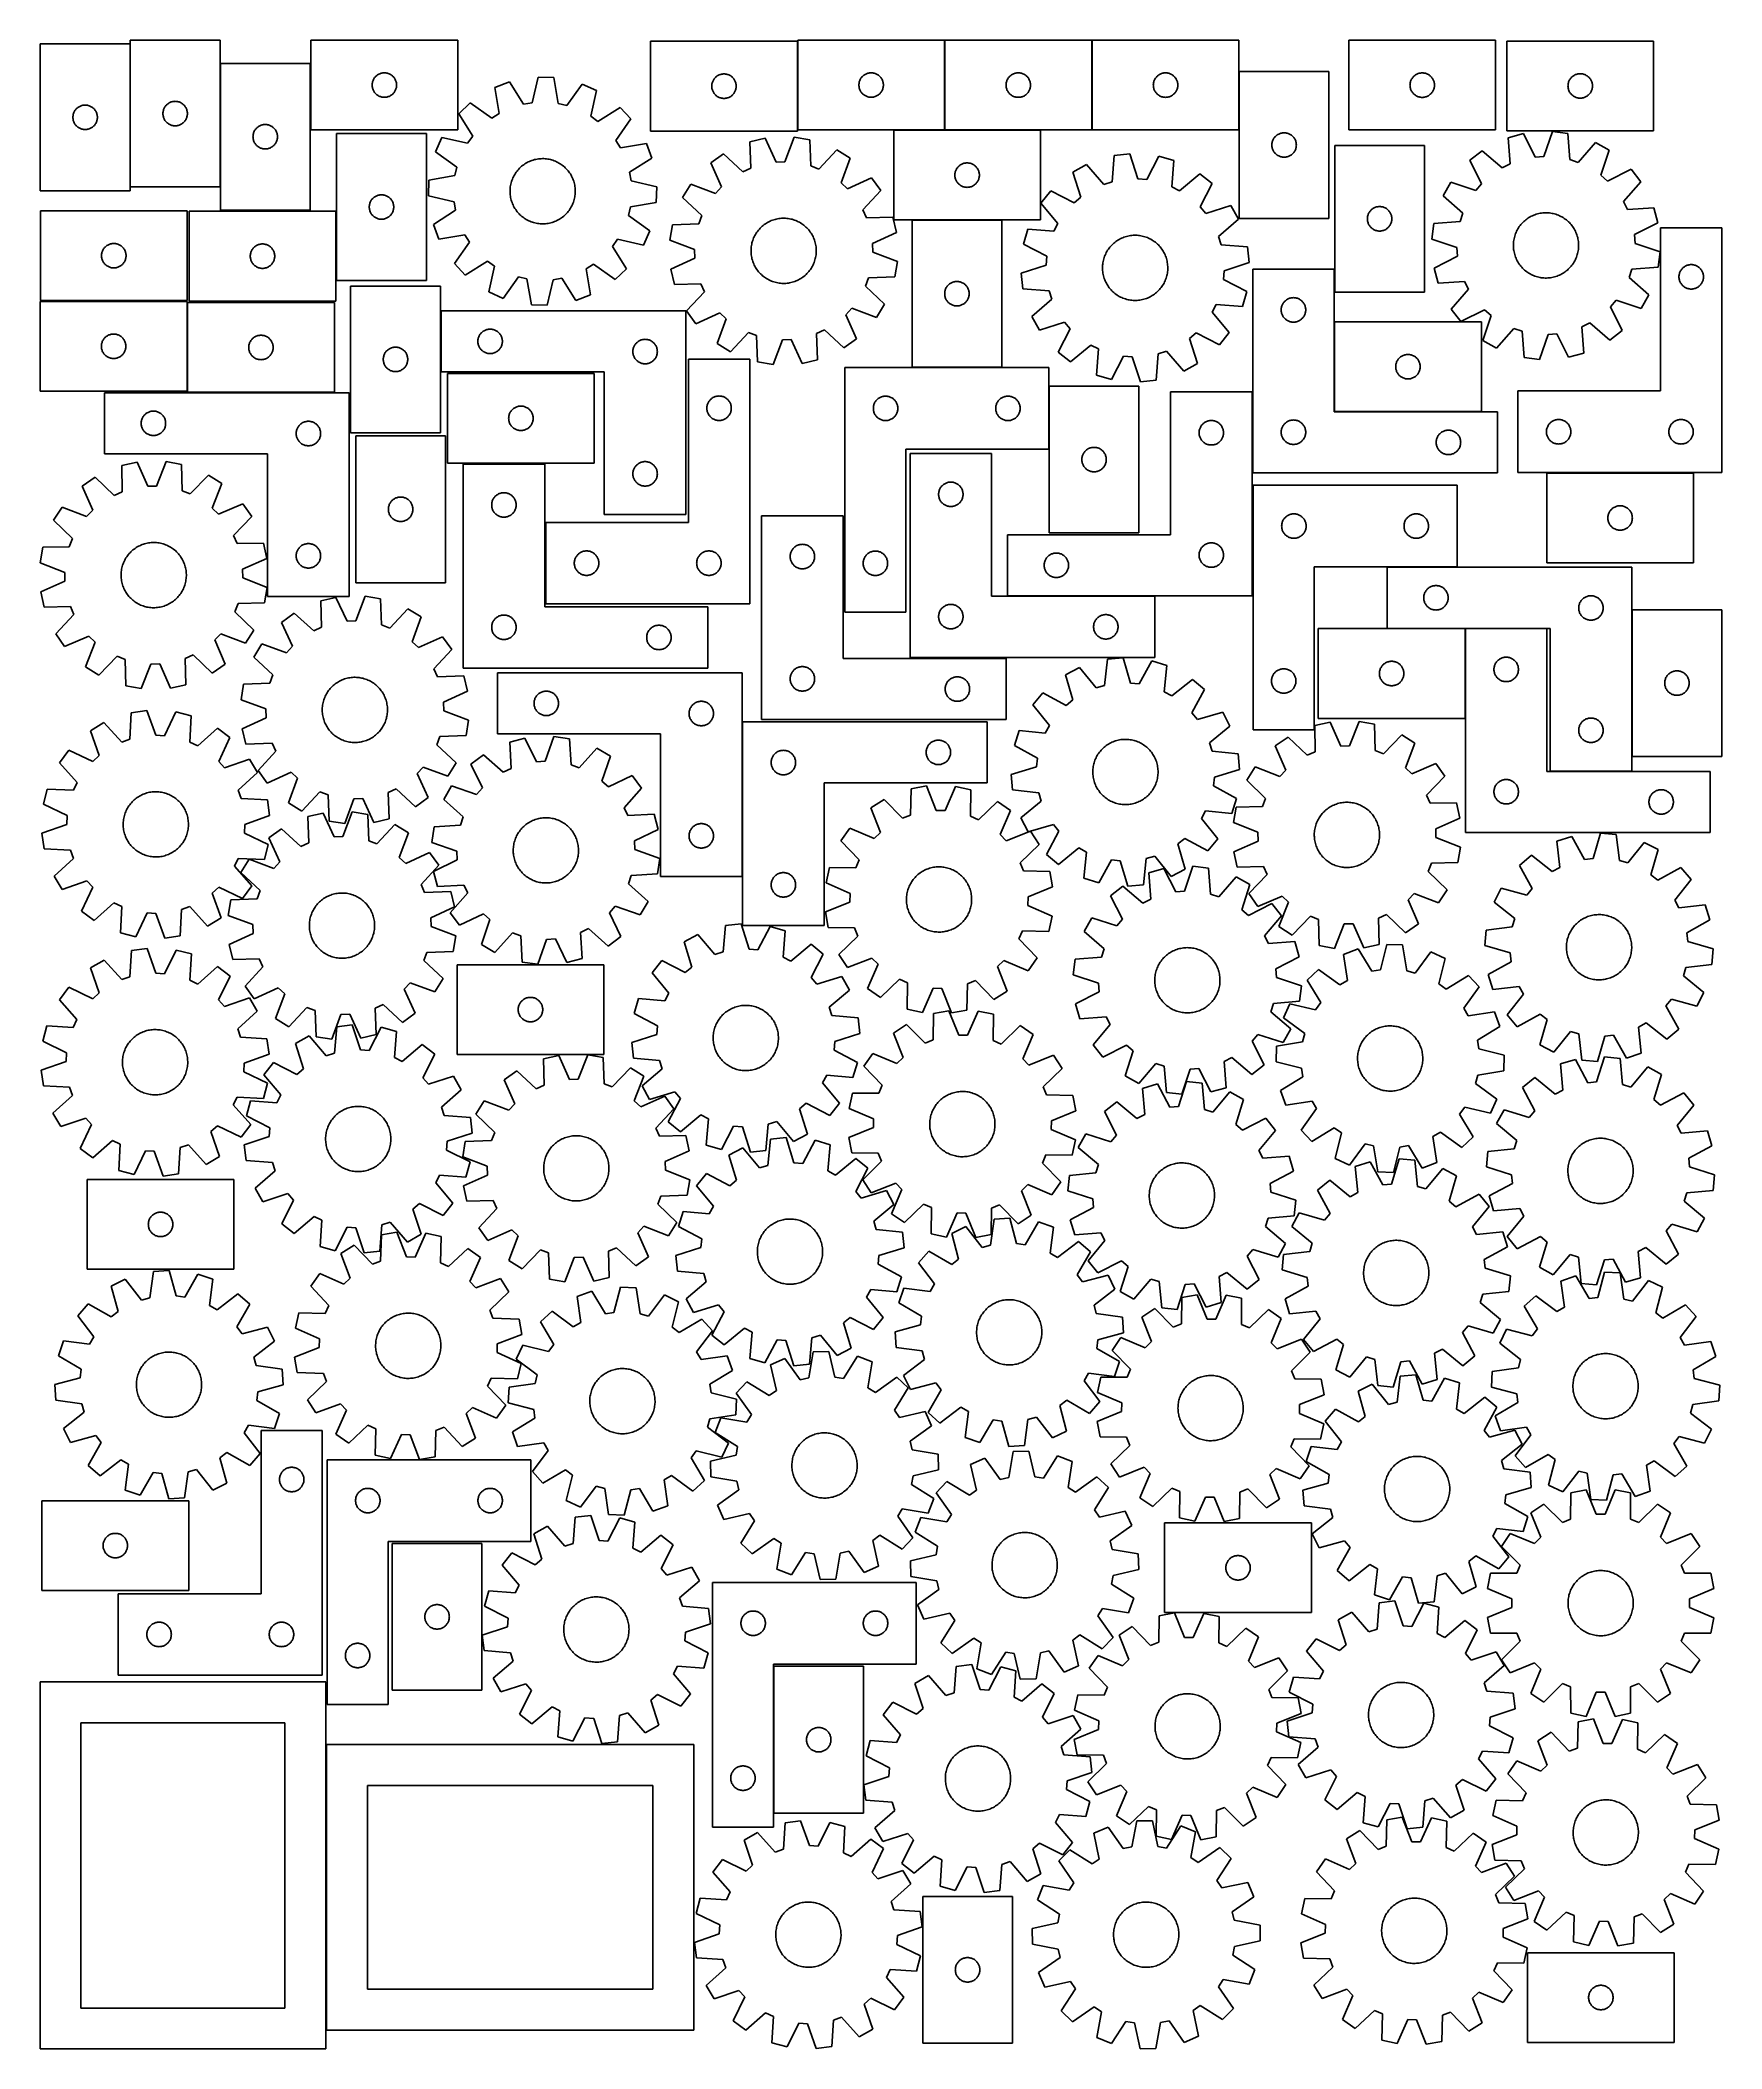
# Model space of a CAD drawing. Header units: millimetres. Extents: x 7 to 1243, y 7 to 1485.
import ezdxf

# ---------------------------------------------------------------- set-up
doc = ezdxf.new("R2010")
doc.units = ezdxf.units.MM
doc.layers.add('CUT', color=7, linetype='CONTINUOUS', true_color=0x000000)

msp = doc.modelspace()

# ---------------------------------------------------------------- linework, layer by layer
at = {"layer": 'CUT'}
for p, q in [((6.578666, 1481.834046), (6.578666, 1373.834046)), ((72.578666, 1481.834046), (6.578666, 1481.834046)), ((72.578666, 1373.834046), (72.578666, 1481.834046)), ((72.791923, 1484.594055), (72.791923, 1376.594055)), ((138.791923, 1484.594055), (72.791923, 1484.594055)), ((138.791923, 1376.594055), (138.791923, 1484.594055)), ((313.664548, 1484.562075), (205.664548, 1484.562075)), ((205.664548, 1484.562075), (205.664548, 1418.562075)), ((313.664548, 1418.562075), (313.664548, 1484.562075)), ((563.471736, 1483.753973), (455.471736, 1483.753973)), ((455.471736, 1483.753973), (455.471736, 1417.753973)), ((563.471736, 1417.753973), (563.471736, 1483.753973)), ((671.70361, 1484.596987), (563.70361, 1484.596987)), ((563.70361, 1484.596987), (563.70361, 1418.596987)), ((671.70361, 1418.596987), (671.70361, 1484.596987)), ((779.95007, 1484.538882), (671.95007, 1484.538882)), ((671.95007, 1484.538882), (671.95007, 1418.538882)), ((779.95007, 1418.538882), (779.95007, 1484.538882)), ((888.251889, 1484.522036), (780.251889, 1484.522036)), ((780.251889, 1484.522036), (780.251889, 1418.522036)), ((888.251889, 1418.522036), (888.251889, 1484.522036)), ((1077.042262, 1484.513494), (969.042262, 1484.513494)), ((969.042262, 1484.513494), (969.042262, 1418.513494)), ((1077.042262, 1418.513494), (1077.042262, 1484.513494)), ((1193.251775, 1483.930483), (1085.251775, 1483.930483)), ((1085.251775, 1483.930483), (1085.251775, 1417.930483)), ((1193.251775, 1417.930483), (1193.251775, 1483.930483)), ((139.030937, 1467.543274), (139.030937, 1359.543274)), ((205.030937, 1467.543274), (139.030937, 1467.543274)), ((205.030937, 1359.543274), (205.030937, 1467.543274)), ((250.664548, 1451.562075), (250.683818, 1452.150703)), ((250.683818, 1450.973447), (250.664548, 1451.562075)), ((250.683818, 1452.150703), (250.741544, 1452.736811)), ((250.741544, 1450.38734), (250.683818, 1450.973447)), ((250.741544, 1452.736811), (250.83748, 1453.317888)), ((250.83748, 1449.806262), (250.741544, 1450.38734)), ((250.83748, 1453.317888), (250.971216, 1453.891447)), ((250.971216, 1449.232704), (250.83748, 1449.806262)), ((250.971216, 1453.891447), (251.142177, 1454.45503)), ((251.142177, 1448.66912), (250.971216, 1449.232704)), ((251.142177, 1454.45503), (251.349632, 1455.006226)), ((251.349632, 1448.117924), (251.142177, 1448.66912)), ((251.349632, 1455.006226), (251.592693, 1455.542674)), ((251.592693, 1455.542674), (251.870319, 1456.062075)), ((251.870319, 1456.062075), (252.181321, 1456.562207)), ((252.181321, 1456.562207), (252.524368, 1457.040928)), ((252.524368, 1457.040928), (252.89799, 1457.496188)), ((252.89799, 1457.496188), (253.300587, 1457.926036)), ((253.300587, 1457.926036), (253.730436, 1458.328634)), ((253.730436, 1458.328634), (254.185695, 1458.702255)), ((254.185695, 1458.702255), (254.664416, 1459.045302)), ((254.664416, 1459.045302), (255.164548, 1459.356304)), ((255.164548, 1459.356304), (255.68395, 1459.63393)), ((255.68395, 1459.63393), (256.220397, 1459.876991)), ((256.220397, 1459.876991), (256.771593, 1460.084446)), ((256.771593, 1460.084446), (257.335177, 1460.255408)), ((257.335177, 1460.255408), (257.908735, 1460.389143)), ((257.908735, 1460.389143), (258.489812, 1460.485079)), ((258.489812, 1460.485079), (259.07592, 1460.542806)), ((259.07592, 1460.542806), (259.664548, 1460.562075)), ((259.664548, 1460.562075), (260.253176, 1460.542806)), ((260.253176, 1460.542806), (260.839284, 1460.485079)), ((260.839284, 1460.485079), (261.420361, 1460.389143)), ((261.420361, 1460.389143), (261.993919, 1460.255408)), ((261.993919, 1460.255408), (262.557503, 1460.084446)), ((262.557503, 1460.084446), (263.108699, 1459.876991)), ((263.108699, 1459.876991), (263.645146, 1459.63393)), ((263.645146, 1459.63393), (264.164548, 1459.356304)), ((264.164548, 1459.356304), (264.66468, 1459.045302)), ((264.66468, 1459.045302), (265.143401, 1458.702255)), ((265.143401, 1458.702255), (265.59866, 1458.328634)), ((265.59866, 1458.328634), (266.028509, 1457.926036)), ((266.028509, 1457.926036), (266.431106, 1457.496188)), ((266.431106, 1457.496188), (266.804728, 1457.040928)), ((266.804728, 1457.040928), (267.147775, 1456.562207)), ((267.147775, 1456.562207), (267.458777, 1456.062075)), ((267.458777, 1456.062075), (267.736403, 1455.542674)), ((267.736403, 1455.542674), (267.979464, 1455.006226)), ((267.979464, 1455.006226), (268.186919, 1454.45503)), ((268.186919, 1448.66912), (267.979464, 1448.117924)), ((268.186919, 1454.45503), (268.35788, 1453.891447)), ((268.35788, 1449.232704), (268.186919, 1448.66912)), ((268.35788, 1453.891447), (268.491616, 1453.317888)), ((268.491616, 1449.806262), (268.35788, 1449.232704)), ((268.491616, 1453.317888), (268.587552, 1452.736811)), ((268.587552, 1450.38734), (268.491616, 1449.806262)), ((268.587552, 1452.736811), (268.645278, 1452.150703)), ((268.645278, 1450.973447), (268.587552, 1450.38734)), ((268.645278, 1452.150703), (268.664548, 1451.562075)), ((268.664548, 1451.562075), (268.645278, 1450.973447)), ((351.731563, 1453.819411), (340.946902, 1449.723491)), ((340.946902, 1449.723491), (344.094463, 1430.604514)), ((362.069317, 1437.431206), (351.731563, 1453.819411)), ((372.818653, 1457.365713), (368.410104, 1438.497562)), ((384.349821, 1457.022738), (372.818653, 1457.365713)), ((387.629166, 1437.925924), (384.349821, 1457.022738)), ((405.188862, 1452.229414), (393.895366, 1436.484594)), ((415.711022, 1447.499759), (405.188862, 1452.229414)), ((500.471736, 1450.753973), (500.491006, 1451.342601)), ((500.491006, 1450.165345), (500.471736, 1450.753973)), ((500.491006, 1451.342601), (500.548732, 1451.928709)), ((500.548732, 1449.579237), (500.491006, 1450.165345)), ((500.548732, 1451.928709), (500.644669, 1452.509786)), ((500.644669, 1448.99816), (500.548732, 1449.579237)), ((500.644669, 1452.509786), (500.778404, 1453.083344)), ((500.778404, 1448.424601), (500.644669, 1448.99816)), ((500.778404, 1453.083344), (500.949365, 1453.646928)), ((500.949365, 1453.646928), (501.15682, 1454.198124)), ((501.15682, 1454.198124), (501.399881, 1454.734571)), ((501.399881, 1454.734571), (501.677507, 1455.253973)), ((501.677507, 1455.253973), (501.98851, 1455.754105)), ((501.98851, 1455.754105), (502.331556, 1456.232826)), ((502.331556, 1456.232826), (502.705178, 1456.688085)), ((502.705178, 1456.688085), (503.107775, 1457.117934)), ((503.107775, 1457.117934), (503.537624, 1457.520531)), ((503.537624, 1457.520531), (503.992883, 1457.894153)), ((503.992883, 1457.894153), (504.471604, 1458.237199)), ((504.471604, 1458.237199), (504.971736, 1458.548201)), ((504.971736, 1458.548201), (505.491138, 1458.825827)), ((505.491138, 1458.825827), (506.027585, 1459.068889)), ((506.027585, 1459.068889), (506.578781, 1459.276344)), ((506.578781, 1459.276344), (507.142365, 1459.447305)), ((507.142365, 1459.447305), (507.715923, 1459.58104)), ((507.715923, 1459.58104), (508.297, 1459.676977)), ((508.297, 1459.676977), (508.883108, 1459.734703)), ((508.883108, 1459.734703), (509.471736, 1459.753973)), ((509.471736, 1459.753973), (510.060364, 1459.734703)), ((510.060364, 1459.734703), (510.646472, 1459.676977)), ((510.646472, 1459.676977), (511.227549, 1459.58104)), ((511.227549, 1459.58104), (511.801108, 1459.447305)), ((511.801108, 1459.447305), (512.364691, 1459.276344)), ((512.364691, 1459.276344), (512.915887, 1459.068889)), ((512.915887, 1459.068889), (513.452334, 1458.825827)), ((513.452334, 1458.825827), (513.971736, 1458.548201)), ((513.971736, 1458.548201), (514.471868, 1458.237199)), ((514.471868, 1458.237199), (514.950589, 1457.894153)), ((514.950589, 1457.894153), (515.405848, 1457.520531)), ((515.405848, 1457.520531), (515.835697, 1457.117934)), ((515.835697, 1457.117934), (516.238294, 1456.688085)), ((516.238294, 1456.688085), (516.611916, 1456.232826)), ((516.611916, 1456.232826), (516.954963, 1455.754105)), ((516.954963, 1455.754105), (517.265965, 1455.253973)), ((517.265965, 1455.253973), (517.543591, 1454.734571)), ((517.543591, 1454.734571), (517.786652, 1454.198124)), ((517.786652, 1454.198124), (517.994107, 1453.646928)), ((517.994107, 1453.646928), (518.165069, 1453.083344)), ((518.165069, 1453.083344), (518.298804, 1452.509786)), ((518.298804, 1448.99816), (518.165069, 1448.424601)), ((518.298804, 1452.509786), (518.39474, 1451.928709)), ((518.39474, 1449.579237), (518.298804, 1448.99816)), ((518.39474, 1451.928709), (518.452466, 1451.342601)), ((518.452466, 1450.165345), (518.39474, 1449.579237)), ((518.452466, 1451.342601), (518.471736, 1450.753973)), ((518.471736, 1450.753973), (518.452466, 1450.165345)), ((608.70361, 1451.596987), (608.72288, 1452.185616)), ((608.72288, 1451.008359), (608.70361, 1451.596987)), ((608.72288, 1452.185616), (608.780607, 1452.771723)), ((608.780607, 1450.422252), (608.72288, 1451.008359)), ((608.780607, 1452.771723), (608.876543, 1453.3528)), ((608.876543, 1449.841175), (608.780607, 1450.422252)), ((608.876543, 1453.3528), (609.010278, 1453.926359)), ((609.010278, 1449.267616), (608.876543, 1449.841175)), ((609.010278, 1453.926359), (609.181239, 1454.489943)), ((609.181239, 1448.704032), (609.010278, 1449.267616)), ((609.181239, 1454.489943), (609.388695, 1455.041138)), ((609.388695, 1448.152837), (609.181239, 1448.704032)), ((609.388695, 1455.041138), (609.631756, 1455.577586)), ((609.631756, 1455.577586), (609.909382, 1456.096987)), ((609.909382, 1456.096987), (610.220384, 1456.597119)), ((610.220384, 1456.597119), (610.56343, 1457.07584)), ((610.56343, 1457.07584), (610.937052, 1457.5311)), ((610.937052, 1457.5311), (611.339649, 1457.960948)), ((611.339649, 1457.960948), (611.769498, 1458.363546)), ((611.769498, 1458.363546), (612.224758, 1458.737167)), ((612.224758, 1458.737167), (612.703478, 1459.080214)), ((612.703478, 1459.080214), (613.20361, 1459.391216)), ((613.20361, 1459.391216), (613.723012, 1459.668842)), ((613.723012, 1459.668842), (614.25946, 1459.911903)), ((614.25946, 1459.911903), (614.810655, 1460.119359)), ((614.810655, 1460.119359), (615.374239, 1460.29032)), ((615.374239, 1460.29032), (615.947798, 1460.424055)), ((615.947798, 1460.424055), (616.528875, 1460.519991)), ((616.528875, 1460.519991), (617.114982, 1460.577718)), ((617.114982, 1460.577718), (617.70361, 1460.596987)), ((617.70361, 1460.596987), (618.292239, 1460.577718)), ((618.292239, 1460.577718), (618.878346, 1460.519991)), ((618.878346, 1460.519991), (619.459423, 1460.424055)), ((619.459423, 1460.424055), (620.032982, 1460.29032)), ((620.032982, 1460.29032), (620.596566, 1460.119359)), ((620.596566, 1460.119359), (621.147761, 1459.911903)), ((621.147761, 1459.911903), (621.684209, 1459.668842)), ((621.684209, 1459.668842), (622.20361, 1459.391216)), ((622.20361, 1459.391216), (622.703743, 1459.080214)), ((622.703743, 1459.080214), (623.182463, 1458.737167)), ((623.182463, 1458.737167), (623.637723, 1458.363546)), ((623.637723, 1458.363546), (624.067572, 1457.960948)), ((624.067572, 1457.960948), (624.470169, 1457.5311)), ((624.470169, 1457.5311), (624.843791, 1457.07584)), ((624.843791, 1457.07584), (625.186837, 1456.597119)), ((625.186837, 1456.597119), (625.497839, 1456.096987)), ((625.497839, 1456.096987), (625.775465, 1455.577586)), ((625.775465, 1455.577586), (626.018526, 1455.041138)), ((626.018526, 1455.041138), (626.225982, 1454.489943)), ((626.225982, 1448.704032), (626.018526, 1448.152837)), ((626.225982, 1454.489943), (626.396943, 1453.926359)), ((626.396943, 1449.267616), (626.225982, 1448.704032)), ((626.396943, 1453.926359), (626.530678, 1453.3528)), ((626.530678, 1449.841175), (626.396943, 1449.267616)), ((626.530678, 1453.3528), (626.626614, 1452.771723)), ((626.626614, 1450.422252), (626.530678, 1449.841175)), ((626.626614, 1452.771723), (626.684341, 1452.185616)), ((626.684341, 1451.008359), (626.626614, 1450.422252)), ((626.684341, 1452.185616), (626.70361, 1451.596987)), ((626.70361, 1451.596987), (626.684341, 1451.008359)), ((716.95007, 1451.538882), (716.96934, 1452.12751)), ((716.96934, 1450.950254), (716.95007, 1451.538882)), ((716.96934, 1452.12751), (717.027067, 1452.713618)), ((717.027067, 1450.364146), (716.96934, 1450.950254)), ((717.027067, 1452.713618), (717.123003, 1453.294695)), ((717.123003, 1449.783069), (717.027067, 1450.364146)), ((717.123003, 1453.294695), (717.256738, 1453.868253)), ((717.256738, 1449.209511), (717.123003, 1449.783069)), ((717.256738, 1453.868253), (717.427699, 1454.431837)), ((717.427699, 1448.645927), (717.256738, 1449.209511)), ((717.427699, 1454.431837), (717.635155, 1454.983033)), ((717.635155, 1448.094731), (717.427699, 1448.645927)), ((717.635155, 1454.983033), (717.878216, 1455.51948)), ((717.878216, 1455.51948), (718.155842, 1456.038882)), ((718.155842, 1456.038882), (718.466844, 1456.539014)), ((718.466844, 1456.539014), (718.80989, 1457.017735)), ((718.80989, 1457.017735), (719.183512, 1457.472994)), ((719.183512, 1457.472994), (719.586109, 1457.902843)), ((719.586109, 1457.902843), (720.015958, 1458.30544)), ((720.015958, 1458.30544), (720.471218, 1458.679062)), ((720.471218, 1458.679062), (720.949938, 1459.022108)), ((720.949938, 1459.022108), (721.45007, 1459.333111)), ((721.45007, 1459.333111), (721.969472, 1459.610737)), ((721.969472, 1459.610737), (722.50592, 1459.853798)), ((722.50592, 1459.853798), (723.057115, 1460.061253)), ((723.057115, 1460.061253), (723.620699, 1460.232214)), ((723.620699, 1460.232214), (724.194258, 1460.365949)), ((724.194258, 1460.365949), (724.775335, 1460.461886)), ((724.775335, 1460.461886), (725.361442, 1460.519612)), ((725.361442, 1460.519612), (725.95007, 1460.538882)), ((725.95007, 1460.538882), (726.538699, 1460.519612)), ((726.538699, 1460.519612), (727.124806, 1460.461886)), ((727.124806, 1460.461886), (727.705883, 1460.365949)), ((727.705883, 1460.365949), (728.279442, 1460.232214)), ((728.279442, 1460.232214), (728.843026, 1460.061253)), ((728.843026, 1460.061253), (729.394221, 1459.853798)), ((729.394221, 1459.853798), (729.930669, 1459.610737)), ((729.930669, 1459.610737), (730.45007, 1459.333111)), ((730.45007, 1459.333111), (730.950203, 1459.022108)), ((730.950203, 1459.022108), (731.428923, 1458.679062)), ((731.428923, 1458.679062), (731.884183, 1458.30544)), ((731.884183, 1458.30544), (732.314031, 1457.902843)), ((732.314031, 1457.902843), (732.716629, 1457.472994)), ((732.716629, 1457.472994), (733.090251, 1457.017735)), ((733.090251, 1457.017735), (733.433297, 1456.539014)), ((733.433297, 1456.539014), (733.744299, 1456.038882)), ((733.744299, 1456.038882), (734.021925, 1455.51948)), ((734.021925, 1455.51948), (734.264986, 1454.983033)), ((734.264986, 1454.983033), (734.472442, 1454.431837)), ((734.472442, 1448.645927), (734.264986, 1448.094731)), ((734.472442, 1454.431837), (734.643403, 1453.868253)), ((734.643403, 1449.209511), (734.472442, 1448.645927)), ((734.643403, 1453.868253), (734.777138, 1453.294695)), ((734.777138, 1449.783069), (734.643403, 1449.209511)), ((734.777138, 1453.294695), (734.873074, 1452.713618)), ((734.873074, 1450.364146), (734.777138, 1449.783069)), ((734.873074, 1452.713618), (734.930801, 1452.12751)), ((734.930801, 1450.950254), (734.873074, 1450.364146)), ((734.930801, 1452.12751), (734.95007, 1451.538882)), ((734.95007, 1451.538882), (734.930801, 1450.950254)), ((825.251889, 1451.522036), (825.271159, 1452.110664)), ((825.271159, 1450.933408), (825.251889, 1451.522036)), ((825.271159, 1452.110664), (825.328886, 1452.696772)), ((825.328886, 1450.3473), (825.271159, 1450.933408)), ((825.328886, 1452.696772), (825.424822, 1453.277849)), ((825.424822, 1449.766223), (825.328886, 1450.3473)), ((825.424822, 1453.277849), (825.558557, 1453.851408)), ((825.558557, 1449.192665), (825.424822, 1449.766223)), ((825.558557, 1453.851408), (825.729518, 1454.414991)), ((825.729518, 1448.629081), (825.558557, 1449.192665)), ((825.729518, 1454.414991), (825.936974, 1454.966187)), ((825.936974, 1448.077885), (825.729518, 1448.629081)), ((825.936974, 1454.966187), (826.180035, 1455.502634)), ((826.180035, 1455.502634), (826.457661, 1456.022036)), ((826.457661, 1456.022036), (826.768663, 1456.522168)), ((826.768663, 1456.522168), (827.111709, 1457.000889)), ((827.111709, 1457.000889), (827.485331, 1457.456149)), ((827.485331, 1457.456149), (827.887928, 1457.885997)), ((827.887928, 1457.885997), (828.317777, 1458.288594)), ((828.317777, 1458.288594), (828.773036, 1458.662216)), ((828.773036, 1458.662216), (829.251757, 1459.005263)), ((829.251757, 1459.005263), (829.751889, 1459.316265)), ((829.751889, 1459.316265), (830.271291, 1459.593891)), ((830.271291, 1459.593891), (830.807738, 1459.836952)), ((830.807738, 1459.836952), (831.358934, 1460.044407)), ((831.358934, 1460.044407), (831.922518, 1460.215369)), ((831.922518, 1460.215369), (832.496076, 1460.349104)), ((832.496076, 1460.349104), (833.077154, 1460.44504)), ((833.077154, 1460.44504), (833.663261, 1460.502767)), ((833.663261, 1460.502767), (834.251889, 1460.522036)), ((834.251889, 1460.522036), (834.840517, 1460.502767)), ((834.840517, 1460.502767), (835.426625, 1460.44504)), ((835.426625, 1460.44504), (836.007702, 1460.349104)), ((836.007702, 1460.349104), (836.581261, 1460.215369)), ((836.581261, 1460.215369), (837.144844, 1460.044407)), ((837.144844, 1460.044407), (837.69604, 1459.836952)), ((837.69604, 1459.836952), (838.232488, 1459.593891)), ((838.232488, 1459.593891), (838.751889, 1459.316265)), ((838.751889, 1459.316265), (839.252021, 1459.005263)), ((839.252021, 1459.005263), (839.730742, 1458.662216)), ((839.730742, 1458.662216), (840.186002, 1458.288594)), ((840.186002, 1458.288594), (840.61585, 1457.885997)), ((840.61585, 1457.885997), (841.018448, 1457.456149)), ((841.018448, 1457.456149), (841.392069, 1457.000889)), ((841.392069, 1457.000889), (841.735116, 1456.522168)), ((841.735116, 1456.522168), (842.046118, 1456.022036)), ((842.046118, 1456.022036), (842.323744, 1455.502634)), ((842.323744, 1455.502634), (842.566805, 1454.966187)), ((842.566805, 1454.966187), (842.77426, 1454.414991)), ((842.77426, 1448.629081), (842.566805, 1448.077885)), ((842.77426, 1454.414991), (842.945222, 1453.851408)), ((842.945222, 1449.192665), (842.77426, 1448.629081)), ((842.945222, 1453.851408), (843.078957, 1453.277849)), ((843.078957, 1449.766223), (842.945222, 1449.192665)), ((843.078957, 1453.277849), (843.174893, 1452.696772)), ((843.174893, 1450.3473), (843.078957, 1449.766223)), ((843.174893, 1452.696772), (843.23262, 1452.110664)), ((843.23262, 1450.933408), (843.174893, 1450.3473)), ((843.23262, 1452.110664), (843.251889, 1451.522036)), ((843.251889, 1451.522036), (843.23262, 1450.933408)), ((954.464627, 1461.460513), (888.464627, 1461.460513)), ((888.464627, 1461.460513), (888.464627, 1353.460513)), ((954.464627, 1353.460513), (954.464627, 1461.460513)), ((1014.042262, 1451.513494), (1014.061532, 1452.102122)), ((1014.061532, 1450.924866), (1014.042262, 1451.513494)), ((1014.061532, 1452.102122), (1014.119258, 1452.68823)), ((1014.119258, 1450.338759), (1014.061532, 1450.924866)), ((1014.119258, 1452.68823), (1014.215195, 1453.269307)), ((1014.215195, 1449.757681), (1014.119258, 1450.338759)), ((1014.215195, 1453.269307), (1014.34893, 1453.842866)), ((1014.34893, 1449.184123), (1014.215195, 1449.757681)), ((1014.34893, 1453.842866), (1014.519891, 1454.406449)), ((1014.519891, 1448.620539), (1014.34893, 1449.184123)), ((1014.519891, 1454.406449), (1014.727346, 1454.957645)), ((1014.727346, 1448.069343), (1014.519891, 1448.620539)), ((1014.727346, 1454.957645), (1014.970408, 1455.494093)), ((1014.970408, 1455.494093), (1015.248034, 1456.013494)), ((1015.248034, 1456.013494), (1015.559036, 1456.513626)), ((1015.559036, 1456.513626), (1015.902082, 1456.992347)), ((1015.902082, 1456.992347), (1016.275704, 1457.447607)), ((1016.275704, 1457.447607), (1016.678301, 1457.877455)), ((1016.678301, 1457.877455), (1017.10815, 1458.280053)), ((1017.10815, 1458.280053), (1017.563409, 1458.653674)), ((1017.563409, 1458.653674), (1018.04213, 1458.996721)), ((1018.04213, 1458.996721), (1018.542262, 1459.307723)), ((1018.542262, 1459.307723), (1019.061664, 1459.585349)), ((1019.061664, 1459.585349), (1019.598111, 1459.82841)), ((1019.598111, 1459.82841), (1020.149307, 1460.035865)), ((1020.149307, 1460.035865), (1020.712891, 1460.206827)), ((1020.712891, 1460.206827), (1021.286449, 1460.340562)), ((1021.286449, 1460.340562), (1021.867526, 1460.436498)), ((1021.867526, 1460.436498), (1022.453634, 1460.494225)), ((1022.453634, 1460.494225), (1023.042262, 1460.513494)), ((1023.042262, 1460.513494), (1023.63089, 1460.494225)), ((1023.63089, 1460.494225), (1024.216998, 1460.436498)), ((1024.216998, 1460.436498), (1024.798075, 1460.340562)), ((1024.798075, 1460.340562), (1025.371634, 1460.206827)), ((1025.371634, 1460.206827), (1025.935217, 1460.035865)), ((1025.935217, 1460.035865), (1026.486413, 1459.82841)), ((1026.486413, 1459.82841), (1027.02286, 1459.585349)), ((1027.02286, 1459.585349), (1027.542262, 1459.307723)), ((1027.542262, 1459.307723), (1028.042394, 1458.996721)), ((1028.042394, 1458.996721), (1028.521115, 1458.653674)), ((1028.521115, 1458.653674), (1028.976375, 1458.280053)), ((1028.976375, 1458.280053), (1029.406223, 1457.877455)), ((1029.406223, 1457.877455), (1029.80882, 1457.447607)), ((1029.80882, 1457.447607), (1030.182442, 1456.992347)), ((1030.182442, 1456.992347), (1030.525489, 1456.513626)), ((1030.525489, 1456.513626), (1030.836491, 1456.013494)), ((1030.836491, 1456.013494), (1031.114117, 1455.494093)), ((1031.114117, 1455.494093), (1031.357178, 1454.957645)), ((1031.357178, 1454.957645), (1031.564633, 1454.406449)), ((1031.564633, 1448.620539), (1031.357178, 1448.069343)), ((1031.564633, 1454.406449), (1031.735595, 1453.842866)), ((1031.735595, 1449.184123), (1031.564633, 1448.620539)), ((1031.735595, 1453.842866), (1031.86933, 1453.269307)), ((1031.86933, 1449.757681), (1031.735595, 1449.184123)), ((1031.86933, 1453.269307), (1031.965266, 1452.68823)), ((1031.965266, 1450.338759), (1031.86933, 1449.757681)), ((1031.965266, 1452.68823), (1032.022993, 1452.102122)), ((1032.022993, 1450.924866), (1031.965266, 1450.338759)), ((1032.022993, 1452.102122), (1032.042262, 1451.513494)), ((1032.042262, 1451.513494), (1032.022993, 1450.924866)), ((1130.251775, 1450.930483), (1130.271045, 1451.519112)), ((1130.271045, 1450.341855), (1130.251775, 1450.930483)), ((1130.271045, 1451.519112), (1130.328771, 1452.105219)), ((1130.328771, 1449.755748), (1130.271045, 1450.341855)), ((1130.328771, 1452.105219), (1130.424707, 1452.686296)), ((1130.424707, 1449.174671), (1130.328771, 1449.755748)), ((1130.424707, 1452.686296), (1130.558442, 1453.259855)), ((1130.558442, 1448.601112), (1130.424707, 1449.174671)), ((1130.558442, 1453.259855), (1130.729404, 1453.823439)), ((1130.729404, 1448.037528), (1130.558442, 1448.601112)), ((1130.729404, 1453.823439), (1130.936859, 1454.374634)), ((1130.936859, 1454.374634), (1131.17992, 1454.911082)), ((1131.17992, 1454.911082), (1131.457546, 1455.430483)), ((1131.457546, 1455.430483), (1131.768548, 1455.930616)), ((1131.768548, 1455.930616), (1132.111595, 1456.409336)), ((1132.111595, 1456.409336), (1132.485217, 1456.864596)), ((1132.485217, 1456.864596), (1132.887814, 1457.294445)), ((1132.887814, 1457.294445), (1133.317663, 1457.697042)), ((1133.317663, 1457.697042), (1133.772922, 1458.070664)), ((1133.772922, 1458.070664), (1134.251643, 1458.41371)), ((1134.251643, 1458.41371), (1134.751775, 1458.724712)), ((1134.751775, 1458.724712), (1135.271177, 1459.002338)), ((1135.271177, 1459.002338), (1135.807624, 1459.245399)), ((1135.807624, 1459.245399), (1136.35882, 1459.452855)), ((1136.35882, 1459.452855), (1136.922403, 1459.623816)), ((1136.922403, 1459.623816), (1137.495962, 1459.757551)), ((1137.495962, 1459.757551), (1138.077039, 1459.853487)), ((1138.077039, 1459.853487), (1138.663147, 1459.911214)), ((1138.663147, 1459.911214), (1139.251775, 1459.930483)), ((1139.251775, 1459.930483), (1139.840403, 1459.911214)), ((1139.840403, 1459.911214), (1140.426511, 1459.853487)), ((1140.426511, 1459.853487), (1141.007588, 1459.757551)), ((1141.007588, 1459.757551), (1141.581146, 1459.623816)), ((1141.581146, 1459.623816), (1142.14473, 1459.452855)), ((1142.14473, 1459.452855), (1142.695926, 1459.245399)), ((1142.695926, 1459.245399), (1143.232373, 1459.002338)), ((1143.232373, 1459.002338), (1143.751775, 1458.724712)), ((1143.751775, 1458.724712), (1144.251907, 1458.41371)), ((1144.251907, 1458.41371), (1144.730628, 1458.070664)), ((1144.730628, 1458.070664), (1145.185887, 1457.697042)), ((1145.185887, 1457.697042), (1145.615736, 1457.294445)), ((1145.615736, 1457.294445), (1146.018333, 1456.864596)), ((1146.018333, 1456.864596), (1146.391955, 1456.409336)), ((1146.391955, 1456.409336), (1146.735001, 1455.930616)), ((1146.735001, 1455.930616), (1147.046003, 1455.430483)), ((1147.046003, 1455.430483), (1147.32363, 1454.911082)), ((1147.32363, 1454.911082), (1147.566691, 1454.374634)), ((1147.566691, 1454.374634), (1147.774146, 1453.823439)), ((1147.774146, 1453.823439), (1147.945107, 1453.259855)), ((1147.945107, 1448.601112), (1147.774146, 1448.037528)), ((1147.945107, 1453.259855), (1148.078842, 1452.686296)), ((1148.078842, 1449.174671), (1147.945107, 1448.601112)), ((1148.078842, 1452.686296), (1148.174779, 1452.105219)), ((1148.174779, 1449.755748), (1148.078842, 1449.174671)), ((1148.174779, 1452.105219), (1148.232505, 1451.519112)), ((1148.232505, 1450.341855), (1148.174779, 1449.755748)), ((1148.232505, 1451.519112), (1148.251775, 1450.930483)), ((1148.251775, 1450.930483), (1148.232505, 1450.341855)), ((32.438486, 1433.312899), (32.812108, 1433.768158)), ((32.812108, 1433.768158), (33.214705, 1434.198007)), ((33.214705, 1434.198007), (33.644554, 1434.600604)), ((33.644554, 1434.600604), (34.099814, 1434.974226)), ((34.099814, 1434.974226), (34.578534, 1435.317272)), ((34.578534, 1435.317272), (35.078666, 1435.628274)), ((35.078666, 1435.628274), (35.598068, 1435.9059)), ((35.598068, 1435.9059), (36.134516, 1436.148961)), ((36.134516, 1436.148961), (36.685711, 1436.356417)), ((36.685711, 1436.356417), (37.249295, 1436.527378)), ((37.249295, 1436.527378), (37.822854, 1436.661113)), ((37.822854, 1436.661113), (38.403931, 1436.757049)), ((38.403931, 1436.757049), (38.990038, 1436.814776)), ((38.990038, 1436.814776), (39.578666, 1436.834046)), ((39.578666, 1436.834046), (40.167295, 1436.814776)), ((40.167295, 1436.814776), (40.753402, 1436.757049)), ((40.753402, 1436.757049), (41.334479, 1436.661113)), ((41.334479, 1436.661113), (41.908038, 1436.527378)), ((41.908038, 1436.527378), (42.471622, 1436.356417)), ((42.471622, 1436.356417), (43.022817, 1436.148961)), ((43.022817, 1436.148961), (43.559265, 1435.9059)), ((43.559265, 1435.9059), (44.078666, 1435.628274)), ((44.078666, 1435.628274), (44.578799, 1435.317272)), ((44.578799, 1435.317272), (45.057519, 1434.974226)), ((45.057519, 1434.974226), (45.512779, 1434.600604)), ((45.512779, 1434.600604), (45.942627, 1434.198007)), ((45.942627, 1434.198007), (46.345225, 1433.768158)), ((46.345225, 1433.768158), (46.718846, 1433.312899)), ((97.269552, 1433.487011), (97.477007, 1434.038206)), ((97.477007, 1434.038206), (97.720069, 1434.574654)), ((97.720069, 1434.574654), (97.997695, 1435.094055)), ((97.997695, 1435.094055), (98.308697, 1435.594188)), ((98.308697, 1435.594188), (98.651743, 1436.072908)), ((98.651743, 1436.072908), (99.025365, 1436.528168)), ((99.025365, 1436.528168), (99.427962, 1436.958017)), ((99.427962, 1436.958017), (99.857811, 1437.360614)), ((99.857811, 1437.360614), (100.31307, 1437.734236)), ((100.31307, 1437.734236), (100.791791, 1438.077282)), ((100.791791, 1438.077282), (101.291923, 1438.388284)), ((101.291923, 1438.388284), (101.811325, 1438.66591)), ((101.811325, 1438.66591), (102.347772, 1438.908971)), ((102.347772, 1438.908971), (102.898968, 1439.116427)), ((102.898968, 1439.116427), (103.462552, 1439.287388)), ((103.462552, 1439.287388), (104.03611, 1439.421123)), ((104.03611, 1439.421123), (104.617188, 1439.517059)), ((104.617188, 1439.517059), (105.203295, 1439.574786)), ((105.203295, 1439.574786), (105.791923, 1439.594055)), ((105.791923, 1439.594055), (106.380551, 1439.574786)), ((106.380551, 1439.574786), (106.966659, 1439.517059)), ((106.966659, 1439.517059), (107.547736, 1439.421123)), ((107.547736, 1439.421123), (108.121295, 1439.287388)), ((108.121295, 1439.287388), (108.684878, 1439.116427)), ((108.684878, 1439.116427), (109.236074, 1438.908971)), ((109.236074, 1438.908971), (109.772521, 1438.66591)), ((109.772521, 1438.66591), (110.291923, 1438.388284)), ((110.291923, 1438.388284), (110.792055, 1438.077282)), ((110.792055, 1438.077282), (111.270776, 1437.734236)), ((111.270776, 1437.734236), (111.726036, 1437.360614)), ((111.726036, 1437.360614), (112.155884, 1436.958017)), ((112.155884, 1436.958017), (112.558482, 1436.528168)), ((112.558482, 1436.528168), (112.932103, 1436.072908)), ((112.932103, 1436.072908), (113.27515, 1435.594188)), ((113.27515, 1435.594188), (113.586152, 1435.094055)), ((113.586152, 1435.094055), (113.863778, 1434.574654)), ((113.863778, 1434.574654), (114.106839, 1434.038206)), ((114.106839, 1434.038206), (114.314294, 1433.487011)), ((251.592693, 1447.581477), (251.349632, 1448.117924)), ((251.870319, 1447.062075), (251.592693, 1447.581477)), ((252.181321, 1446.561943), (251.870319, 1447.062075)), ((252.524368, 1446.083222), (252.181321, 1446.561943)), ((252.89799, 1445.627963), (252.524368, 1446.083222)), ((253.300587, 1445.198114), (252.89799, 1445.627963)), ((253.730436, 1444.795517), (253.300587, 1445.198114)), ((254.185695, 1444.421895), (253.730436, 1444.795517)), ((254.664416, 1444.078849), (254.185695, 1444.421895)), ((255.164548, 1443.767847), (254.664416, 1444.078849)), ((255.68395, 1443.490221), (255.164548, 1443.767847)), ((256.220397, 1443.247159), (255.68395, 1443.490221)), ((256.771593, 1443.039704), (256.220397, 1443.247159)), ((257.335177, 1442.868743), (256.771593, 1443.039704)), ((257.908735, 1442.735008), (257.335177, 1442.868743)), ((258.489812, 1442.639072), (257.908735, 1442.735008)), ((259.07592, 1442.581345), (258.489812, 1442.639072)), ((259.664548, 1442.562075), (259.07592, 1442.581345)), ((260.253176, 1442.581345), (259.664548, 1442.562075)), ((260.839284, 1442.639072), (260.253176, 1442.581345)), ((261.420361, 1442.735008), (260.839284, 1442.639072)), ((261.993919, 1442.868743), (261.420361, 1442.735008)), ((262.557503, 1443.039704), (261.993919, 1442.868743)), ((263.108699, 1443.247159), (262.557503, 1443.039704)), ((263.645146, 1443.490221), (263.108699, 1443.247159)), ((264.164548, 1443.767847), (263.645146, 1443.490221)), ((264.66468, 1444.078849), (264.164548, 1443.767847)), ((265.143401, 1444.421895), (264.66468, 1444.078849)), ((265.59866, 1444.795517), (265.143401, 1444.421895)), ((266.028509, 1445.198114), (265.59866, 1444.795517)), ((266.431106, 1445.627963), (266.028509, 1445.198114)), ((266.804728, 1446.083222), (266.431106, 1445.627963)), ((267.147775, 1446.561943), (266.804728, 1446.083222)), ((267.458777, 1447.062075), (267.147775, 1446.561943)), ((267.736403, 1447.581477), (267.458777, 1447.062075)), ((267.979464, 1448.117924), (267.736403, 1447.581477)), ((322.822083, 1438.377456), (314.425795, 1430.466208)), ((338.644417, 1427.192816), (322.822083, 1438.377456)), ((368.410104, 1438.497562), (362.069317, 1437.431206)), ((393.895366, 1436.484594), (387.629166, 1437.925924)), ((411.432707, 1428.601652), (415.711022, 1447.499759)), ((433.12946, 1435.096549), (416.670348, 1424.872067)), ((441.040707, 1426.700262), (433.12946, 1435.096549)), ((500.949365, 1447.861018), (500.778404, 1448.424601)), ((501.15682, 1447.309822), (500.949365, 1447.861018)), ((501.399881, 1446.773375), (501.15682, 1447.309822)), ((501.677507, 1446.253973), (501.399881, 1446.773375)), ((501.98851, 1445.753841), (501.677507, 1446.253973)), ((502.331556, 1445.27512), (501.98851, 1445.753841)), ((502.705178, 1444.81986), (502.331556, 1445.27512)), ((503.107775, 1444.390012), (502.705178, 1444.81986)), ((503.537624, 1443.987415), (503.107775, 1444.390012)), ((503.992883, 1443.613793), (503.537624, 1443.987415)), ((504.471604, 1443.270746), (503.992883, 1443.613793)), ((504.971736, 1442.959744), (504.471604, 1443.270746)), ((505.491138, 1442.682118), (504.971736, 1442.959744)), ((506.027585, 1442.439057), (505.491138, 1442.682118)), ((506.578781, 1442.231602), (506.027585, 1442.439057)), ((507.142365, 1442.06064), (506.578781, 1442.231602)), ((507.715923, 1441.926905), (507.142365, 1442.06064)), ((508.297, 1441.830969), (507.715923, 1441.926905)), ((508.883108, 1441.773243), (508.297, 1441.830969)), ((509.471736, 1441.753973), (508.883108, 1441.773243)), ((510.060364, 1441.773243), (509.471736, 1441.753973)), ((510.646472, 1441.830969), (510.060364, 1441.773243)), ((511.227549, 1441.926905), (510.646472, 1441.830969)), ((511.801108, 1442.06064), (511.227549, 1441.926905)), ((512.364691, 1442.231602), (511.801108, 1442.06064)), ((512.915887, 1442.439057), (512.364691, 1442.231602)), ((513.452334, 1442.682118), (512.915887, 1442.439057)), ((513.971736, 1442.959744), (513.452334, 1442.682118)), ((514.471868, 1443.270746), (513.971736, 1442.959744)), ((514.950589, 1443.613793), (514.471868, 1443.270746)), ((515.405848, 1443.987415), (514.950589, 1443.613793)), ((515.835697, 1444.390012), (515.405848, 1443.987415)), ((516.238294, 1444.81986), (515.835697, 1444.390012)), ((516.611916, 1445.27512), (516.238294, 1444.81986)), ((516.954963, 1445.753841), (516.611916, 1445.27512)), ((517.265965, 1446.253973), (516.954963, 1445.753841)), ((517.543591, 1446.773375), (517.265965, 1446.253973)), ((517.786652, 1447.309822), (517.543591, 1446.773375)), ((517.994107, 1447.861018), (517.786652, 1447.309822)), ((518.165069, 1448.424601), (517.994107, 1447.861018)), ((609.631756, 1447.616389), (609.388695, 1448.152837)), ((609.909382, 1447.096987), (609.631756, 1447.616389)), ((610.220384, 1446.596855), (609.909382, 1447.096987)), ((610.56343, 1446.118135), (610.220384, 1446.596855)), ((610.937052, 1445.662875), (610.56343, 1446.118135)), ((611.339649, 1445.233026), (610.937052, 1445.662875)), ((611.769498, 1444.830429), (611.339649, 1445.233026)), ((612.224758, 1444.456807), (611.769498, 1444.830429)), ((612.703478, 1444.113761), (612.224758, 1444.456807)), ((613.20361, 1443.802759), (612.703478, 1444.113761)), ((613.723012, 1443.525133), (613.20361, 1443.802759)), ((614.25946, 1443.282072), (613.723012, 1443.525133)), ((614.810655, 1443.074616), (614.25946, 1443.282072)), ((615.374239, 1442.903655), (614.810655, 1443.074616)), ((615.947798, 1442.76992), (615.374239, 1442.903655)), ((616.528875, 1442.673984), (615.947798, 1442.76992)), ((617.114982, 1442.616257), (616.528875, 1442.673984)), ((617.70361, 1442.596987), (617.114982, 1442.616257)), ((618.292239, 1442.616257), (617.70361, 1442.596987)), ((618.878346, 1442.673984), (618.292239, 1442.616257)), ((619.459423, 1442.76992), (618.878346, 1442.673984)), ((620.032982, 1442.903655), (619.459423, 1442.76992)), ((620.596566, 1443.074616), (620.032982, 1442.903655)), ((621.147761, 1443.282072), (620.596566, 1443.074616)), ((621.684209, 1443.525133), (621.147761, 1443.282072)), ((622.20361, 1443.802759), (621.684209, 1443.525133)), ((622.703743, 1444.113761), (622.20361, 1443.802759)), ((623.182463, 1444.456807), (622.703743, 1444.113761)), ((623.637723, 1444.830429), (623.182463, 1444.456807)), ((624.067572, 1445.233026), (623.637723, 1444.830429)), ((624.470169, 1445.662875), (624.067572, 1445.233026)), ((624.843791, 1446.118135), (624.470169, 1445.662875)), ((625.186837, 1446.596855), (624.843791, 1446.118135)), ((625.497839, 1447.096987), (625.186837, 1446.596855)), ((625.775465, 1447.616389), (625.497839, 1447.096987)), ((626.018526, 1448.152837), (625.775465, 1447.616389)), ((717.878216, 1447.558284), (717.635155, 1448.094731)), ((718.155842, 1447.038882), (717.878216, 1447.558284)), ((718.466844, 1446.53875), (718.155842, 1447.038882)), ((718.80989, 1446.060029), (718.466844, 1446.53875)), ((719.183512, 1445.60477), (718.80989, 1446.060029)), ((719.586109, 1445.174921), (719.183512, 1445.60477)), ((720.015958, 1444.772324), (719.586109, 1445.174921)), ((720.471218, 1444.398702), (720.015958, 1444.772324)), ((720.949938, 1444.055655), (720.471218, 1444.398702)), ((721.45007, 1443.744653), (720.949938, 1444.055655)), ((721.969472, 1443.467027), (721.45007, 1443.744653)), ((722.50592, 1443.223966), (721.969472, 1443.467027)), ((723.057115, 1443.016511), (722.50592, 1443.223966)), ((723.620699, 1442.845549), (723.057115, 1443.016511)), ((724.194258, 1442.711814), (723.620699, 1442.845549)), ((724.775335, 1442.615878), (724.194258, 1442.711814)), ((725.361442, 1442.558152), (724.775335, 1442.615878)), ((725.95007, 1442.538882), (725.361442, 1442.558152)), ((726.538699, 1442.558152), (725.95007, 1442.538882)), ((727.124806, 1442.615878), (726.538699, 1442.558152)), ((727.705883, 1442.711814), (727.124806, 1442.615878)), ((728.279442, 1442.845549), (727.705883, 1442.711814)), ((728.843026, 1443.016511), (728.279442, 1442.845549)), ((729.394221, 1443.223966), (728.843026, 1443.016511)), ((729.930669, 1443.467027), (729.394221, 1443.223966)), ((730.45007, 1443.744653), (729.930669, 1443.467027)), ((730.950203, 1444.055655), (730.45007, 1443.744653)), ((731.428923, 1444.398702), (730.950203, 1444.055655)), ((731.884183, 1444.772324), (731.428923, 1444.398702)), ((732.314031, 1445.174921), (731.884183, 1444.772324)), ((732.716629, 1445.60477), (732.314031, 1445.174921)), ((733.090251, 1446.060029), (732.716629, 1445.60477)), ((733.433297, 1446.53875), (733.090251, 1446.060029)), ((733.744299, 1447.038882), (733.433297, 1446.53875)), ((734.021925, 1447.558284), (733.744299, 1447.038882)), ((734.264986, 1448.094731), (734.021925, 1447.558284)), ((826.180035, 1447.541438), (825.936974, 1448.077885)), ((826.457661, 1447.022036), (826.180035, 1447.541438)), ((826.768663, 1446.521904), (826.457661, 1447.022036)), ((827.111709, 1446.043183), (826.768663, 1446.521904)), ((827.485331, 1445.587924), (827.111709, 1446.043183)), ((827.887928, 1445.158075), (827.485331, 1445.587924)), ((828.317777, 1444.755478), (827.887928, 1445.158075)), ((828.773036, 1444.381856), (828.317777, 1444.755478)), ((829.251757, 1444.03881), (828.773036, 1444.381856)), ((829.751889, 1443.727808), (829.251757, 1444.03881)), ((830.271291, 1443.450182), (829.751889, 1443.727808)), ((830.807738, 1443.20712), (830.271291, 1443.450182)), ((831.358934, 1442.999665), (830.807738, 1443.20712)), ((831.922518, 1442.828704), (831.358934, 1442.999665)), ((832.496076, 1442.694969), (831.922518, 1442.828704)), ((833.077154, 1442.599032), (832.496076, 1442.694969)), ((833.663261, 1442.541306), (833.077154, 1442.599032)), ((834.251889, 1442.522036), (833.663261, 1442.541306)), ((834.840517, 1442.541306), (834.251889, 1442.522036)), ((835.426625, 1442.599032), (834.840517, 1442.541306)), ((836.007702, 1442.694969), (835.426625, 1442.599032)), ((836.581261, 1442.828704), (836.007702, 1442.694969)), ((837.144844, 1442.999665), (836.581261, 1442.828704)), ((837.69604, 1443.20712), (837.144844, 1442.999665)), ((838.232488, 1443.450182), (837.69604, 1443.20712)), ((838.751889, 1443.727808), (838.232488, 1443.450182)), ((839.252021, 1444.03881), (838.751889, 1443.727808)), ((839.730742, 1444.381856), (839.252021, 1444.03881)), ((840.186002, 1444.755478), (839.730742, 1444.381856)), ((840.61585, 1445.158075), (840.186002, 1444.755478)), ((841.018448, 1445.587924), (840.61585, 1445.158075)), ((841.392069, 1446.043183), (841.018448, 1445.587924)), ((841.735116, 1446.521904), (841.392069, 1446.043183)), ((842.046118, 1447.022036), (841.735116, 1446.521904)), ((842.323744, 1447.541438), (842.046118, 1447.022036)), ((842.566805, 1448.077885), (842.323744, 1447.541438)), ((1014.970408, 1447.532896), (1014.727346, 1448.069343)), ((1015.248034, 1447.013494), (1014.970408, 1447.532896)), ((1015.559036, 1446.513362), (1015.248034, 1447.013494)), ((1015.902082, 1446.034641), (1015.559036, 1446.513362)), ((1016.275704, 1445.579382), (1015.902082, 1446.034641)), ((1016.678301, 1445.149533), (1016.275704, 1445.579382)), ((1017.10815, 1444.746936), (1016.678301, 1445.149533)), ((1017.563409, 1444.373314), (1017.10815, 1444.746936)), ((1018.04213, 1444.030268), (1017.563409, 1444.373314)), ((1018.542262, 1443.719266), (1018.04213, 1444.030268)), ((1019.061664, 1443.44164), (1018.542262, 1443.719266)), ((1019.598111, 1443.198579), (1019.061664, 1443.44164)), ((1020.149307, 1442.991123), (1019.598111, 1443.198579)), ((1020.712891, 1442.820162), (1020.149307, 1442.991123)), ((1021.286449, 1442.686427), (1020.712891, 1442.820162)), ((1021.867526, 1442.590491), (1021.286449, 1442.686427)), ((1022.453634, 1442.532764), (1021.867526, 1442.590491)), ((1023.042262, 1442.513494), (1022.453634, 1442.532764)), ((1023.63089, 1442.532764), (1023.042262, 1442.513494)), ((1024.216998, 1442.590491), (1023.63089, 1442.532764)), ((1024.798075, 1442.686427), (1024.216998, 1442.590491)), ((1025.371634, 1442.820162), (1024.798075, 1442.686427)), ((1025.935217, 1442.991123), (1025.371634, 1442.820162)), ((1026.486413, 1443.198579), (1025.935217, 1442.991123)), ((1027.02286, 1443.44164), (1026.486413, 1443.198579)), ((1027.542262, 1443.719266), (1027.02286, 1443.44164)), ((1028.042394, 1444.030268), (1027.542262, 1443.719266)), ((1028.521115, 1444.373314), (1028.042394, 1444.030268)), ((1028.976375, 1444.746936), (1028.521115, 1444.373314)), ((1029.406223, 1445.149533), (1028.976375, 1444.746936)), ((1029.80882, 1445.579382), (1029.406223, 1445.149533)), ((1030.182442, 1446.034641), (1029.80882, 1445.579382)), ((1030.525489, 1446.513362), (1030.182442, 1446.034641)), ((1030.836491, 1447.013494), (1030.525489, 1446.513362)), ((1031.114117, 1447.532896), (1030.836491, 1447.013494)), ((1031.357178, 1448.069343), (1031.114117, 1447.532896)), ((1130.936859, 1447.486333), (1130.729404, 1448.037528)), ((1131.17992, 1446.949885), (1130.936859, 1447.486333)), ((1131.457546, 1446.430483), (1131.17992, 1446.949885)), ((1131.768548, 1445.930351), (1131.457546, 1446.430483)), ((1132.111595, 1445.451631), (1131.768548, 1445.930351)), ((1132.485217, 1444.996371), (1132.111595, 1445.451631)), ((1132.887814, 1444.566522), (1132.485217, 1444.996371)), ((1133.317663, 1444.163925), (1132.887814, 1444.566522)), ((1133.772922, 1443.790303), (1133.317663, 1444.163925)), ((1134.251643, 1443.447257), (1133.772922, 1443.790303)), ((1134.751775, 1443.136255), (1134.251643, 1443.447257)), ((1135.271177, 1442.858629), (1134.751775, 1443.136255)), ((1135.807624, 1442.615568), (1135.271177, 1442.858629)), ((1136.35882, 1442.408112), (1135.807624, 1442.615568)), ((1136.922403, 1442.237151), (1136.35882, 1442.408112)), ((1137.495962, 1442.103416), (1136.922403, 1442.237151)), ((1138.077039, 1442.00748), (1137.495962, 1442.103416)), ((1138.663147, 1441.949753), (1138.077039, 1442.00748)), ((1139.251775, 1441.930483), (1138.663147, 1441.949753)), ((1139.840403, 1441.949753), (1139.251775, 1441.930483)), ((1140.426511, 1442.00748), (1139.840403, 1441.949753)), ((1141.007588, 1442.103416), (1140.426511, 1442.00748)), ((1141.581146, 1442.237151), (1141.007588, 1442.103416)), ((1142.14473, 1442.408112), (1141.581146, 1442.237151)), ((1142.695926, 1442.615568), (1142.14473, 1442.408112)), ((1143.232373, 1442.858629), (1142.695926, 1442.615568)), ((1143.751775, 1443.136255), (1143.232373, 1442.858629)), ((1144.251907, 1443.447257), (1143.751775, 1443.136255)), ((1144.730628, 1443.790303), (1144.251907, 1443.447257)), ((1145.185887, 1444.163925), (1144.730628, 1443.790303)), ((1145.615736, 1444.566522), (1145.185887, 1444.163925)), ((1146.018333, 1444.996371), (1145.615736, 1444.566522)), ((1146.391955, 1445.451631), (1146.018333, 1444.996371)), ((1146.735001, 1445.930351), (1146.391955, 1445.451631)), ((1147.046003, 1446.430483), (1146.735001, 1445.930351)), ((1147.32363, 1446.949885), (1147.046003, 1446.430483)), ((1147.566691, 1447.486333), (1147.32363, 1446.949885)), ((1147.774146, 1448.037528), (1147.566691, 1447.486333)), ((30.578666, 1427.834046), (30.597936, 1428.422674)), ((30.597936, 1427.245418), (30.578666, 1427.834046)), ((30.597936, 1428.422674), (30.655663, 1429.008781)), ((30.655663, 1426.65931), (30.597936, 1427.245418)), ((30.655663, 1429.008781), (30.751599, 1429.589859)), ((30.751599, 1426.078233), (30.655663, 1426.65931)), ((30.751599, 1429.589859), (30.885334, 1430.163417)), ((30.885334, 1425.504674), (30.751599, 1426.078233)), ((30.885334, 1430.163417), (31.056295, 1430.727001)), ((31.056295, 1424.941091), (30.885334, 1425.504674)), ((31.056295, 1430.727001), (31.263751, 1431.278197)), ((31.263751, 1424.389895), (31.056295, 1424.941091)), ((31.263751, 1431.278197), (31.506812, 1431.814644)), ((31.506812, 1423.853447), (31.263751, 1424.389895)), ((31.506812, 1431.814644), (31.784438, 1432.334046)), ((31.784438, 1423.334046), (31.506812, 1423.853447)), ((31.784438, 1432.334046), (32.09544, 1432.834178)), ((32.09544, 1422.833914), (31.784438, 1423.334046)), ((32.09544, 1432.834178), (32.438486, 1433.312899)), ((32.438486, 1422.355193), (32.09544, 1422.833914)), ((32.812108, 1421.899933), (32.438486, 1422.355193)), ((33.214705, 1421.470085), (32.812108, 1421.899933)), ((33.644554, 1421.067487), (33.214705, 1421.470085)), ((34.099814, 1420.693866), (33.644554, 1421.067487)), ((34.578534, 1420.350819), (34.099814, 1420.693866)), ((35.078666, 1420.039817), (34.578534, 1420.350819)), ((35.598068, 1419.762191), (35.078666, 1420.039817)), ((36.134516, 1419.51913), (35.598068, 1419.762191)), ((36.685711, 1419.311675), (36.134516, 1419.51913)), ((37.249295, 1419.140713), (36.685711, 1419.311675)), ((37.822854, 1419.006978), (37.249295, 1419.140713)), ((38.403931, 1418.911042), (37.822854, 1419.006978)), ((41.334479, 1419.006978), (40.753402, 1418.911042)), ((41.908038, 1419.140713), (41.334479, 1419.006978)), ((42.471622, 1419.311675), (41.908038, 1419.140713)), ((43.022817, 1419.51913), (42.471622, 1419.311675)), ((43.559265, 1419.762191), (43.022817, 1419.51913)), ((44.078666, 1420.039817), (43.559265, 1419.762191)), ((44.578799, 1420.350819), (44.078666, 1420.039817)), ((45.057519, 1420.693866), (44.578799, 1420.350819)), ((45.512779, 1421.067487), (45.057519, 1420.693866)), ((45.942627, 1421.470085), (45.512779, 1421.067487)), ((46.345225, 1421.899933), (45.942627, 1421.470085)), ((46.718846, 1422.355193), (46.345225, 1421.899933)), ((46.718846, 1433.312899), (47.061893, 1432.834178)), ((47.061893, 1422.833914), (46.718846, 1422.355193)), ((47.061893, 1432.834178), (47.372895, 1432.334046)), ((47.372895, 1423.334046), (47.061893, 1422.833914)), ((47.372895, 1432.334046), (47.650521, 1431.814644)), ((47.650521, 1423.853447), (47.372895, 1423.334046)), ((47.650521, 1431.814644), (47.893582, 1431.278197)), ((47.893582, 1424.389895), (47.650521, 1423.853447)), ((47.893582, 1431.278197), (48.101038, 1430.727001)), ((48.101038, 1424.941091), (47.893582, 1424.389895)), ((48.101038, 1430.727001), (48.271999, 1430.163417)), ((48.271999, 1425.504674), (48.101038, 1424.941091)), ((48.271999, 1430.163417), (48.405734, 1429.589859)), ((48.405734, 1426.078233), (48.271999, 1425.504674)), ((48.405734, 1429.589859), (48.50167, 1429.008781)), ((48.50167, 1426.65931), (48.405734, 1426.078233)), ((48.50167, 1429.008781), (48.559397, 1428.422674)), ((48.559397, 1427.245418), (48.50167, 1426.65931)), ((48.559397, 1428.422674), (48.578666, 1427.834046)), ((48.578666, 1427.834046), (48.559397, 1427.245418)), ((96.791923, 1430.594055), (96.811193, 1431.182684)), ((96.811193, 1430.005427), (96.791923, 1430.594055)), ((96.811193, 1431.182684), (96.868919, 1431.768791)), ((96.868919, 1429.41932), (96.811193, 1430.005427)), ((96.868919, 1431.768791), (96.964856, 1432.349868)), ((96.964856, 1428.838243), (96.868919, 1429.41932)), ((96.964856, 1432.349868), (97.098591, 1432.923427)), ((97.098591, 1428.264684), (96.964856, 1428.838243)), ((97.098591, 1432.923427), (97.269552, 1433.487011)), ((97.269552, 1427.7011), (97.098591, 1428.264684)), ((97.477007, 1427.149905), (97.269552, 1427.7011)), ((97.720069, 1426.613457), (97.477007, 1427.149905)), ((97.997695, 1426.094055), (97.720069, 1426.613457)), ((98.308697, 1425.593923), (97.997695, 1426.094055)), ((98.651743, 1425.115203), (98.308697, 1425.593923)), ((99.025365, 1424.659943), (98.651743, 1425.115203)), ((99.427962, 1424.230094), (99.025365, 1424.659943)), ((99.857811, 1423.827497), (99.427962, 1424.230094)), ((100.31307, 1423.453875), (99.857811, 1423.827497)), ((100.791791, 1423.110829), (100.31307, 1423.453875)), ((101.291923, 1422.799827), (100.791791, 1423.110829)), ((101.811325, 1422.522201), (101.291923, 1422.799827)), ((102.347772, 1422.27914), (101.811325, 1422.522201)), ((102.898968, 1422.071684), (102.347772, 1422.27914)), ((103.462552, 1421.900723), (102.898968, 1422.071684)), ((104.03611, 1421.766988), (103.462552, 1421.900723)), ((104.617188, 1421.671052), (104.03611, 1421.766988)), ((105.203295, 1421.613325), (104.617188, 1421.671052)), ((105.791923, 1421.594055), (105.203295, 1421.613325)), ((106.380551, 1421.613325), (105.791923, 1421.594055)), ((106.966659, 1421.671052), (106.380551, 1421.613325)), ((107.547736, 1421.766988), (106.966659, 1421.671052)), ((108.121295, 1421.900723), (107.547736, 1421.766988)), ((108.684878, 1422.071684), (108.121295, 1421.900723)), ((109.236074, 1422.27914), (108.684878, 1422.071684)), ((109.772521, 1422.522201), (109.236074, 1422.27914)), ((110.291923, 1422.799827), (109.772521, 1422.522201)), ((110.792055, 1423.110829), (110.291923, 1422.799827)), ((111.270776, 1423.453875), (110.792055, 1423.110829)), ((111.726036, 1423.827497), (111.270776, 1423.453875)), ((112.155884, 1424.230094), (111.726036, 1423.827497)), ((112.558482, 1424.659943), (112.155884, 1424.230094)), ((112.932103, 1425.115203), (112.558482, 1424.659943)), ((113.27515, 1425.593923), (112.932103, 1425.115203)), ((113.586152, 1426.094055), (113.27515, 1425.593923)), ((113.863778, 1426.613457), (113.586152, 1426.094055)), ((114.106839, 1427.149905), (113.863778, 1426.613457)), ((114.314294, 1427.7011), (114.106839, 1427.149905)), ((114.314294, 1433.487011), (114.485256, 1432.923427)), ((114.485256, 1428.264684), (114.314294, 1427.7011)), ((114.485256, 1432.923427), (114.618991, 1432.349868)), ((114.618991, 1428.838243), (114.485256, 1428.264684)), ((114.618991, 1432.349868), (114.714927, 1431.768791)), ((114.714927, 1429.41932), (114.618991, 1428.838243)), ((114.714927, 1431.768791), (114.772654, 1431.182684)), ((114.772654, 1430.005427), (114.714927, 1429.41932)), ((114.772654, 1431.182684), (114.791923, 1430.594055)), ((114.791923, 1430.594055), (114.772654, 1430.005427)), ((164.54771, 1418.543406), (164.890757, 1419.022127)), ((164.890757, 1419.022127), (165.264379, 1419.477387)), ((165.264379, 1419.477387), (165.666976, 1419.907235)), ((165.666976, 1419.907235), (166.096825, 1420.309832)), ((166.096825, 1420.309832), (166.552084, 1420.683454)), ((166.552084, 1420.683454), (167.030805, 1421.026501)), ((167.030805, 1421.026501), (167.530937, 1421.337503)), ((167.530937, 1421.337503), (168.050339, 1421.615129)), ((168.050339, 1421.615129), (168.586786, 1421.85819)), ((168.586786, 1421.85819), (169.137982, 1422.065645)), ((169.137982, 1422.065645), (169.701566, 1422.236607)), ((169.701566, 1422.236607), (170.275124, 1422.370342)), ((170.275124, 1422.370342), (170.856201, 1422.466278)), ((170.856201, 1422.466278), (171.442309, 1422.524005)), ((171.442309, 1422.524005), (172.030937, 1422.543274)), ((172.030937, 1422.543274), (172.619565, 1422.524005)), ((172.619565, 1422.524005), (173.205673, 1422.466278)), ((173.205673, 1422.466278), (173.78675, 1422.370342)), ((173.78675, 1422.370342), (174.360308, 1422.236607)), ((174.360308, 1422.236607), (174.923892, 1422.065645)), ((174.923892, 1422.065645), (175.475088, 1421.85819)), ((175.475088, 1421.85819), (176.011535, 1421.615129)), ((176.011535, 1421.615129), (176.530937, 1421.337503)), ((176.530937, 1421.337503), (177.031069, 1421.026501)), ((177.031069, 1421.026501), (177.50979, 1420.683454)), ((177.50979, 1420.683454), (177.965049, 1420.309832)), ((177.965049, 1420.309832), (178.394898, 1419.907235)), ((178.394898, 1419.907235), (178.797495, 1419.477387)), ((178.797495, 1419.477387), (179.171117, 1419.022127)), ((179.171117, 1419.022127), (179.514163, 1418.543406)), ((314.425795, 1430.466208), (324.650278, 1414.007096)), ((344.094463, 1430.604514), (338.644417, 1427.192816)), ((416.670348, 1424.872067), (411.432707, 1428.601652)), ((429.856067, 1410.877928), (441.040707, 1426.700262)), ((38.990038, 1418.853315), (38.403931, 1418.911042)), ((39.578666, 1418.834046), (38.990038, 1418.853315)), ((40.167295, 1418.853315), (39.578666, 1418.834046)), ((40.753402, 1418.911042), (40.167295, 1418.853315)), ((163.030937, 1413.543274), (163.050207, 1414.131902)), ((163.050207, 1412.954646), (163.030937, 1413.543274)), ((163.050207, 1414.131902), (163.107933, 1414.71801)), ((163.107933, 1412.368538), (163.050207, 1412.954646)), ((163.107933, 1414.71801), (163.203869, 1415.299087)), ((163.203869, 1411.787461), (163.107933, 1412.368538)), ((163.203869, 1415.299087), (163.337604, 1415.872646)), ((163.337604, 1411.213903), (163.203869, 1411.787461)), ((163.337604, 1415.872646), (163.508566, 1416.436229)), ((163.508566, 1410.650319), (163.337604, 1411.213903)), ((163.508566, 1416.436229), (163.716021, 1416.987425)), ((163.716021, 1410.099123), (163.508566, 1410.650319)), ((163.716021, 1416.987425), (163.959082, 1417.523872)), ((163.959082, 1409.562676), (163.716021, 1410.099123)), ((163.959082, 1417.523872), (164.236708, 1418.043274)), ((164.236708, 1409.043274), (163.959082, 1409.562676)), ((164.236708, 1418.043274), (164.54771, 1418.543406)), ((164.54771, 1408.543142), (164.236708, 1409.043274)), ((164.890757, 1408.064421), (164.54771, 1408.543142)), ((165.264379, 1407.609162), (164.890757, 1408.064421)), ((165.666976, 1407.179313), (165.264379, 1407.609162)), ((166.096825, 1406.776716), (165.666976, 1407.179313)), ((166.552084, 1406.403094), (166.096825, 1406.776716)), ((167.030805, 1406.060048), (166.552084, 1406.403094)), ((167.530937, 1405.749046), (167.030805, 1406.060048)), ((168.050339, 1405.47142), (167.530937, 1405.749046)), ((168.586786, 1405.228358), (168.050339, 1405.47142)), ((169.137982, 1405.020903), (168.586786, 1405.228358)), ((169.701566, 1404.849942), (169.137982, 1405.020903)), ((170.275124, 1404.716207), (169.701566, 1404.849942)), ((170.856201, 1404.62027), (170.275124, 1404.716207)), ((171.442309, 1404.562544), (170.856201, 1404.62027)), ((172.030937, 1404.543274), (171.442309, 1404.562544)), ((172.619565, 1404.562544), (172.030937, 1404.543274)), ((173.205673, 1404.62027), (172.619565, 1404.562544)), ((173.78675, 1404.716207), (173.205673, 1404.62027)), ((174.360308, 1404.849942), (173.78675, 1404.716207)), ((174.923892, 1405.020903), (174.360308, 1404.849942)), ((175.475088, 1405.228358), (174.923892, 1405.020903)), ((176.011535, 1405.47142), (175.475088, 1405.228358)), ((176.530937, 1405.749046), (176.011535, 1405.47142)), ((177.031069, 1406.060048), (176.530937, 1405.749046)), ((177.50979, 1406.403094), (177.031069, 1406.060048)), ((177.965049, 1406.776716), (177.50979, 1406.403094)), ((178.394898, 1407.179313), (177.965049, 1406.776716)), ((178.797495, 1407.609162), (178.394898, 1407.179313)), ((179.171117, 1408.064421), (178.797495, 1407.609162)), ((179.514163, 1408.543142), (179.171117, 1408.064421)), ((179.514163, 1418.543406), (179.825166, 1418.043274)), ((179.825166, 1409.043274), (179.514163, 1408.543142)), ((179.825166, 1418.043274), (180.102792, 1417.523872)), ((180.102792, 1409.562676), (179.825166, 1409.043274)), ((180.102792, 1417.523872), (180.345853, 1416.987425)), ((180.345853, 1410.099123), (180.102792, 1409.562676)), ((180.345853, 1416.987425), (180.553308, 1416.436229)), ((180.553308, 1410.650319), (180.345853, 1410.099123)), ((180.553308, 1416.436229), (180.724269, 1415.872646)), ((180.724269, 1411.213903), (180.553308, 1410.650319)), ((180.724269, 1415.872646), (180.858004, 1415.299087)), ((180.858004, 1411.787461), (180.724269, 1411.213903)), ((180.858004, 1415.299087), (180.953941, 1414.71801)), ((180.953941, 1412.368538), (180.858004, 1411.787461)), ((180.953941, 1414.71801), (181.011667, 1414.131902)), ((181.011667, 1412.954646), (180.953941, 1412.368538)), ((181.011667, 1414.131902), (181.030937, 1413.543274)), ((181.030937, 1413.543274), (181.011667, 1412.954646)), ((205.664548, 1418.562075), (313.664548, 1418.562075)), ((290.55737, 1415.835269), (224.55737, 1415.835269)), ((224.55737, 1415.835269), (224.55737, 1307.835269)), ((290.55737, 1307.835269), (290.55737, 1415.835269)), ((302.022586, 1413.04777), (297.292931, 1402.525611)), ((320.920693, 1408.769456), (302.022586, 1413.04777)), ((324.650278, 1414.007096), (320.920693, 1408.769456)), ((433.267766, 1405.427882), (429.856067, 1410.877928)), ((452.386743, 1408.575443), (433.267766, 1405.427882)), ((456.482662, 1397.790782), (452.386743, 1408.575443)), ((455.471736, 1417.753973), (563.471736, 1417.753973)), ((539.762531, 1412.489633), (528.533079, 1409.846741)), ((528.533079, 1409.846741), (529.14041, 1390.479925)), ((547.8566, 1394.884848), (539.762531, 1412.489633)), ((561.132794, 1413.233565), (554.282535, 1395.108545)), ((572.518846, 1411.377954), (561.132794, 1413.233565)), ((563.70361, 1418.596987), (671.70361, 1418.596987)), ((573.259731, 1392.015787), (572.518846, 1411.377954)), ((742.311643, 1418.291812), (634.311643, 1418.291812)), ((634.311643, 1418.291812), (634.311643, 1352.291812)), ((671.95007, 1418.538882), (779.95007, 1418.538882)), ((742.311643, 1352.291812), (742.311643, 1418.291812)), ((780.251889, 1418.522036), (888.251889, 1418.522036)), ((912.464627, 1407.460513), (912.483897, 1408.049142)), ((912.483897, 1406.871885), (912.464627, 1407.460513)), ((912.483897, 1408.049142), (912.541623, 1408.635249)), ((912.541623, 1406.285778), (912.483897, 1406.871885)), ((912.541623, 1408.635249), (912.637559, 1409.216326)), ((912.637559, 1405.704701), (912.541623, 1406.285778)), ((912.637559, 1409.216326), (912.771295, 1409.789885)), ((912.771295, 1405.131142), (912.637559, 1405.704701)), ((912.771295, 1409.789885), (912.942256, 1410.353469)), ((912.942256, 1404.567558), (912.771295, 1405.131142)), ((912.942256, 1410.353469), (913.149711, 1410.904664)), ((913.149711, 1404.016363), (912.942256, 1404.567558)), ((913.149711, 1410.904664), (913.392772, 1411.441112)), ((913.392772, 1411.441112), (913.670398, 1411.960513)), ((913.670398, 1411.960513), (913.9814, 1412.460646)), ((913.9814, 1412.460646), (914.324447, 1412.939366)), ((914.324447, 1412.939366), (914.698069, 1413.394626)), ((914.698069, 1413.394626), (915.100666, 1413.824474)), ((915.100666, 1413.824474), (915.530515, 1414.227072)), ((915.530515, 1414.227072), (915.985774, 1414.600693)), ((915.985774, 1414.600693), (916.464495, 1414.94374)), ((916.464495, 1414.94374), (916.964627, 1415.254742)), ((916.964627, 1415.254742), (917.484029, 1415.532368)), ((917.484029, 1415.532368), (918.020476, 1415.775429)), ((918.020476, 1415.775429), (918.571672, 1415.982885)), ((918.571672, 1415.982885), (919.135256, 1416.153846)), ((919.135256, 1416.153846), (919.708814, 1416.287581)), ((919.708814, 1416.287581), (920.289891, 1416.383517)), ((920.289891, 1416.383517), (920.875999, 1416.441244)), ((920.875999, 1416.441244), (921.464627, 1416.460513)), ((921.464627, 1416.460513), (922.053255, 1416.441244)), ((922.053255, 1416.441244), (922.639363, 1416.383517)), ((922.639363, 1416.383517), (923.22044, 1416.287581)), ((923.22044, 1416.287581), (923.793998, 1416.153846)), ((923.793998, 1416.153846), (924.357582, 1415.982885)), ((924.357582, 1415.982885), (924.908778, 1415.775429)), ((924.908778, 1415.775429), (925.445225, 1415.532368)), ((925.445225, 1415.532368), (925.964627, 1415.254742)), ((925.964627, 1415.254742), (926.464759, 1414.94374)), ((926.464759, 1414.94374), (926.94348, 1414.600693)), ((926.94348, 1414.600693), (927.398739, 1414.227072)), ((927.398739, 1414.227072), (927.828588, 1413.824474)), ((927.828588, 1413.824474), (928.231185, 1413.394626)), ((928.231185, 1413.394626), (928.604807, 1412.939366)), ((928.604807, 1412.939366), (928.947853, 1412.460646)), ((928.947853, 1412.460646), (929.258856, 1411.960513)), ((929.258856, 1411.960513), (929.536482, 1411.441112)), ((929.536482, 1411.441112), (929.779543, 1410.904664)), ((929.779543, 1410.904664), (929.986998, 1410.353469)), ((929.986998, 1404.567558), (929.779543, 1404.016363)), ((929.986998, 1410.353469), (930.157959, 1409.789885)), ((930.157959, 1405.131142), (929.986998, 1404.567558)), ((930.157959, 1409.789885), (930.291694, 1409.216326)), ((930.291694, 1405.704701), (930.157959, 1405.131142)), ((930.291694, 1409.216326), (930.387631, 1408.635249)), ((930.387631, 1406.285778), (930.291694, 1405.704701)), ((930.387631, 1408.635249), (930.445357, 1408.049142)), ((930.445357, 1406.871885), (930.387631, 1406.285778)), ((930.445357, 1408.049142), (930.464627, 1407.460513)), ((930.464627, 1407.460513), (930.445357, 1406.871885)), ((958.690681, 1407.15802), (958.690681, 1299.15802)), ((1024.690681, 1407.15802), (958.690681, 1407.15802)), ((969.042262, 1418.513494), (1077.042262, 1418.513494)), ((1024.690681, 1299.15802), (1024.690681, 1407.15802)), ((1085.251775, 1417.930483), (1193.251775, 1417.930483)), ((1097.446644, 1415.91273), (1086.322813, 1412.855631)), ((1086.322813, 1412.855631), (1087.647216, 1393.52461)), ((1106.187367, 1398.619894), (1097.446644, 1415.91273)), ((1118.774677, 1417.447862), (1112.600604, 1399.081501)), ((1130.221658, 1416.015348), (1118.774677, 1417.447862)), ((1131.679351, 1396.693921), (1130.221658, 1416.015348)), ((1150.51366, 1409.271741), (1137.781059, 1394.66615)), ((1160.541092, 1403.5677), (1150.51366, 1409.271741)), ((297.292931, 1402.525611), (313.037751, 1391.232114)), ((313.037751, 1391.232114), (311.596421, 1384.965914)), ((357.851429, 1389.0261), (358.502771, 1389.75716)), ((358.502771, 1389.75716), (359.18339, 1390.461044)), ((359.18339, 1390.461044), (359.892153, 1391.136582)), ((359.892153, 1391.136582), (360.62788, 1391.782647)), ((360.62788, 1391.782647), (361.389347, 1392.398166)), ((361.389347, 1392.398166), (362.175286, 1392.982113)), ((362.175286, 1392.982113), (362.98439, 1393.533517)), ((362.98439, 1393.533517), (363.815311, 1394.05146)), ((363.815311, 1394.05146), (364.666667, 1394.53508)), ((364.666667, 1394.53508), (365.537041, 1394.983572)), ((365.537041, 1394.983572), (366.424984, 1395.396189)), ((366.424984, 1395.396189), (367.329017, 1395.772245)), ((367.329017, 1395.772245), (368.247638, 1396.111113)), ((368.247638, 1396.111113), (369.179315, 1396.412231)), ((369.179315, 1396.412231), (370.1225, 1396.675096)), ((370.1225, 1396.675096), (371.075622, 1396.899271)), ((371.075622, 1396.899271), (372.037094, 1397.084383)), ((372.037094, 1397.084383), (373.005316, 1397.230124)), ((373.005316, 1397.230124), (373.978677, 1397.336251)), ((373.978677, 1397.336251), (374.955557, 1397.402588)), ((374.955557, 1397.402588), (375.93433, 1397.429024)), ((375.93433, 1397.429024), (376.913367, 1397.415515)), ((376.913367, 1397.415515), (377.891038, 1397.362084)), ((377.891038, 1397.362084), (378.865716, 1397.26882)), ((378.865716, 1397.26882), (379.835778, 1397.135877)), ((379.835778, 1397.135877), (380.799611, 1396.963478)), ((380.799611, 1396.963478), (381.75561, 1396.751909)), ((381.75561, 1396.751909), (382.702183, 1396.501522)), ((382.702183, 1396.501522), (383.637756, 1396.212734)), ((383.637756, 1396.212734), (384.560771, 1395.886025)), ((384.560771, 1395.886025), (385.469692, 1395.52194)), ((385.469692, 1395.52194), (386.363006, 1395.121085)), ((386.363006, 1395.121085), (387.239227, 1394.684126)), ((387.239227, 1394.684126), (388.096895, 1394.211791)), ((388.096895, 1394.211791), (388.934583, 1393.704866)), ((388.934583, 1393.704866), (389.750898, 1393.164194)), ((389.750898, 1393.164194), (390.54448, 1392.590676)), ((390.54448, 1392.590676), (391.314009, 1391.985267)), ((391.314009, 1391.985267), (392.058203, 1391.348973)), ((392.058203, 1391.348973), (392.775825, 1390.682854)), ((392.775825, 1390.682854), (393.465679, 1389.988019)), ((393.465679, 1389.988019), (394.126618, 1389.265624)), ((440.094457, 1387.453028), (456.482662, 1397.790782)), ((509.07422, 1400.981392), (499.71095, 1394.242353)), ((499.71095, 1394.242353), (507.68341, 1376.582163)), ((523.289224, 1387.814157), (509.07422, 1400.981392)), ((529.14041, 1390.479925), (523.289224, 1387.814157)), ((554.282535, 1395.108545), (547.8566, 1394.884848)), ((579.282127, 1389.763356), (573.259731, 1392.015787)), ((592.547086, 1403.887211), (579.282127, 1389.763356)), ((602.356314, 1397.815596), (592.547086, 1403.887211)), ((595.631222, 1379.643762), (602.356314, 1397.815596)), ((680.239788, 1389.27241), (680.517414, 1389.791812)), ((680.517414, 1389.791812), (680.828416, 1390.291944)), ((680.828416, 1390.291944), (681.171463, 1390.770664)), ((681.171463, 1390.770664), (681.545084, 1391.225924)), ((681.545084, 1391.225924), (681.947682, 1391.655773)), ((681.947682, 1391.655773), (682.37753, 1392.05837)), ((682.37753, 1392.05837), (682.83279, 1392.431992)), ((682.83279, 1392.431992), (683.311511, 1392.775038)), ((683.311511, 1392.775038), (683.811643, 1393.08604)), ((683.811643, 1393.08604), (684.331045, 1393.363666)), ((684.331045, 1393.363666), (684.867492, 1393.606727)), ((684.867492, 1393.606727), (685.418688, 1393.814183)), ((685.418688, 1393.814183), (685.982271, 1393.985144)), ((685.982271, 1393.985144), (686.55583, 1394.118879)), ((686.55583, 1394.118879), (687.136907, 1394.214815)), ((687.136907, 1394.214815), (687.723015, 1394.272542)), ((687.723015, 1394.272542), (688.311643, 1394.291812)), ((688.311643, 1394.291812), (688.900271, 1394.272542)), ((688.900271, 1394.272542), (689.486378, 1394.214815)), ((689.486378, 1394.214815), (690.067456, 1394.118879)), ((690.067456, 1394.118879), (690.641014, 1393.985144)), ((690.641014, 1393.985144), (691.204598, 1393.814183)), ((691.204598, 1393.814183), (691.755794, 1393.606727)), ((691.755794, 1393.606727), (692.292241, 1393.363666)), ((692.292241, 1393.363666), (692.811643, 1393.08604)), ((692.811643, 1393.08604), (693.311775, 1392.775038)), ((693.311775, 1392.775038), (693.790496, 1392.431992)), ((693.790496, 1392.431992), (694.245755, 1392.05837)), ((694.245755, 1392.05837), (694.675604, 1391.655773)), ((694.675604, 1391.655773), (695.078201, 1391.225924)), ((695.078201, 1391.225924), (695.451823, 1390.770664)), ((695.451823, 1390.770664), (695.794869, 1390.291944)), ((695.794869, 1390.291944), (696.105871, 1389.791812)), ((696.105871, 1389.791812), (696.383497, 1389.27241)), ((776.158961, 1393.078224), (766.080192, 1387.465391)), ((788.75853, 1378.357719), (776.158961, 1393.078224)), ((796.511309, 1399.637455), (794.878384, 1380.330048)), ((807.970815, 1400.966059), (796.511309, 1399.637455)), ((813.978006, 1382.544439), (807.970815, 1400.966059)), ((829.284043, 1399.237492), (820.386791, 1382.024667)), ((840.37968, 1396.079599), (829.284043, 1399.237492)), ((838.879953, 1376.761389), (840.37968, 1396.079599)), ((913.392772, 1403.479915), (913.149711, 1404.016363)), ((913.670398, 1402.960513), (913.392772, 1403.479915)), ((913.9814, 1402.460381), (913.670398, 1402.960513)), ((914.324447, 1401.981661), (913.9814, 1402.460381)), ((914.698069, 1401.526401), (914.324447, 1401.981661)), ((915.100666, 1401.096552), (914.698069, 1401.526401)), ((915.530515, 1400.693955), (915.100666, 1401.096552)), ((915.985774, 1400.320333), (915.530515, 1400.693955)), ((916.464495, 1399.977287), (915.985774, 1400.320333)), ((916.964627, 1399.666285), (916.464495, 1399.977287)), ((917.484029, 1399.388659), (916.964627, 1399.666285)), ((918.020476, 1399.145598), (917.484029, 1399.388659)), ((918.571672, 1398.938142), (918.020476, 1399.145598)), ((919.135256, 1398.767181), (918.571672, 1398.938142)), ((919.708814, 1398.633446), (919.135256, 1398.767181)), ((920.289891, 1398.53751), (919.708814, 1398.633446)), ((920.875999, 1398.479783), (920.289891, 1398.53751)), ((921.464627, 1398.460513), (920.875999, 1398.479783)), ((922.053255, 1398.479783), (921.464627, 1398.460513)), ((922.639363, 1398.53751), (922.053255, 1398.479783)), ((923.22044, 1398.633446), (922.639363, 1398.53751)), ((923.793998, 1398.767181), (923.22044, 1398.633446)), ((924.357582, 1398.938142), (923.793998, 1398.767181)), ((924.908778, 1399.145598), (924.357582, 1398.938142)), ((925.445225, 1399.388659), (924.908778, 1399.145598)), ((925.964627, 1399.666285), (925.445225, 1399.388659)), ((926.464759, 1399.977287), (925.964627, 1399.666285)), ((926.94348, 1400.320333), (926.464759, 1399.977287)), ((927.398739, 1400.693955), (926.94348, 1400.320333)), ((927.828588, 1401.096552), (927.398739, 1400.693955)), ((928.231185, 1401.526401), (927.828588, 1401.096552)), ((928.604807, 1401.981661), (928.231185, 1401.526401)), ((928.947853, 1402.460381), (928.604807, 1401.981661)), ((929.258856, 1402.960513), (928.947853, 1402.460381)), ((929.536482, 1403.479915), (929.258856, 1402.960513)), ((929.779543, 1404.016363), (929.536482, 1403.479915)), ((1067.20575, 1403.275468), (1058.098572, 1396.194171)), ((1058.098572, 1396.194171), (1066.719822, 1378.841464)), ((1081.898807, 1390.643901), (1067.20575, 1403.275468)), ((1087.647216, 1393.52461), (1081.898807, 1390.643901)), ((1112.600604, 1399.081501), (1106.187367, 1398.619894)), ((1137.781059, 1394.66615), (1131.679351, 1396.693921)), ((1154.493835, 1385.159194), (1160.541092, 1403.5677)), ((1176.707791, 1389.572006), (1159.355084, 1380.950756)), ((1183.789088, 1380.464827), (1176.707791, 1389.572006)), ((72.791923, 1376.594055), (138.791923, 1376.594055)), ((292.499607, 1381.686569), (292.156632, 1370.155401)), ((311.596421, 1384.965914), (292.499607, 1381.686569)), ((352.095082, 1373.760666), (352.128559, 1374.739223)), ((352.128559, 1374.739223), (352.201922, 1375.715601)), ((352.201922, 1375.715601), (352.315049, 1376.688174)), ((352.315049, 1376.688174), (352.467752, 1377.655322)), ((352.467752, 1377.655322), (352.659776, 1378.615438)), ((352.659776, 1378.615438), (352.890802, 1379.566922)), ((352.890802, 1379.566922), (353.160446, 1380.508191)), ((353.160446, 1380.508191), (353.468258, 1381.437679)), ((353.468258, 1381.437679), (353.813726, 1382.353837)), ((353.813726, 1382.353837), (354.196276, 1383.255142)), ((354.196276, 1383.255142), (354.615271, 1384.140094)), ((354.615271, 1384.140094), (355.070012, 1385.007218)), ((355.070012, 1385.007218), (355.559744, 1385.855073)), ((355.559744, 1385.855073), (356.083652, 1386.682247)), ((356.083652, 1386.682247), (356.640862, 1387.487363)), ((356.640862, 1387.487363), (357.230449, 1388.269081)), ((357.230449, 1388.269081), (357.851429, 1389.0261)), ((394.126618, 1389.265624), (394.757542, 1388.516871)), ((394.757542, 1388.516871), (395.357399, 1387.743007)), ((395.357399, 1387.743007), (395.925193, 1386.945319)), ((395.925193, 1386.945319), (396.459978, 1386.125136)), ((396.459978, 1386.125136), (396.960863, 1385.283822)), ((396.960863, 1385.283822), (397.427016, 1384.422778)), ((397.427016, 1384.422778), (397.85766, 1383.543437)), ((397.85766, 1383.543437), (398.252079, 1382.647262)), ((398.252079, 1382.647262), (398.609615, 1381.735746)), ((398.609615, 1381.735746), (398.929675, 1380.810404)), ((398.929675, 1380.810404), (399.211725, 1379.872778)), ((399.211725, 1379.872778), (399.455296, 1378.924427)), ((399.455296, 1378.924427), (399.659982, 1377.966931)), ((399.659982, 1377.966931), (399.825443, 1377.001883)), ((399.825443, 1377.001883), (399.951403, 1376.030889)), ((399.951403, 1376.030889), (400.037653, 1375.055566)), ((400.037653, 1375.055566), (400.084049, 1374.077536)), ((441.160813, 1381.112241), (440.094457, 1387.453028)), ((460.028964, 1376.703692), (441.160813, 1381.112241)), ((459.685989, 1365.172524), (460.028964, 1376.703692)), ((485.125931, 1378.605255), (479.054316, 1368.796027)), ((503.297765, 1371.880163), (485.125931, 1378.605255)), ((507.68341, 1376.582163), (503.297765, 1371.880163)), ((600.333222, 1375.258117), (595.631222, 1379.643762)), ((617.993412, 1383.230577), (600.333222, 1375.258117)), ((624.732451, 1373.867308), (617.993412, 1383.230577)), ((679.311643, 1385.291812), (679.330912, 1385.88044)), ((679.330912, 1384.703183), (679.311643, 1385.291812)), ((679.330912, 1385.88044), (679.388639, 1386.466547)), ((679.388639, 1384.117076), (679.330912, 1384.703183)), ((679.388639, 1386.466547), (679.484575, 1387.047625)), ((679.484575, 1383.535999), (679.388639, 1384.117076)), ((679.484575, 1387.047625), (679.61831, 1387.621183)), ((679.61831, 1382.96244), (679.484575, 1383.535999)), ((679.61831, 1387.621183), (679.789272, 1388.184767)), ((679.789272, 1382.398856), (679.61831, 1382.96244)), ((679.789272, 1388.184767), (679.996727, 1388.735963)), ((679.996727, 1381.847661), (679.789272, 1382.398856)), ((679.996727, 1388.735963), (680.239788, 1389.27241)), ((680.239788, 1381.311213), (679.996727, 1381.847661)), ((680.517414, 1380.791812), (680.239788, 1381.311213)), ((680.828416, 1380.29168), (680.517414, 1380.791812)), ((681.171463, 1379.812959), (680.828416, 1380.29168)), ((681.545084, 1379.357699), (681.171463, 1379.812959)), ((681.947682, 1378.927851), (681.545084, 1379.357699)), ((682.37753, 1378.525253), (681.947682, 1378.927851)), ((682.83279, 1378.151632), (682.37753, 1378.525253)), ((683.311511, 1377.808585), (682.83279, 1378.151632)), ((683.811643, 1377.497583), (683.311511, 1377.808585)), ((684.331045, 1377.219957), (683.811643, 1377.497583)), ((684.867492, 1376.976896), (684.331045, 1377.219957)), ((685.418688, 1376.76944), (684.867492, 1376.976896)), ((685.982271, 1376.598479), (685.418688, 1376.76944)), ((686.55583, 1376.464744), (685.982271, 1376.598479)), ((687.136907, 1376.368808), (686.55583, 1376.464744)), ((687.723015, 1376.311081), (687.136907, 1376.368808)), ((688.311643, 1376.291812), (687.723015, 1376.311081)), ((688.900271, 1376.311081), (688.311643, 1376.291812)), ((689.486378, 1376.368808), (688.900271, 1376.311081)), ((690.067456, 1376.464744), (689.486378, 1376.368808)), ((690.641014, 1376.598479), (690.067456, 1376.464744)), ((691.204598, 1376.76944), (690.641014, 1376.598479)), ((691.755794, 1376.976896), (691.204598, 1376.76944)), ((692.292241, 1377.219957), (691.755794, 1376.976896)), ((692.811643, 1377.497583), (692.292241, 1377.219957)), ((693.311775, 1377.808585), (692.811643, 1377.497583)), ((693.790496, 1378.151632), (693.311775, 1377.808585)), ((694.245755, 1378.525253), (693.790496, 1378.151632)), ((694.675604, 1378.927851), (694.245755, 1378.525253)), ((695.078201, 1379.357699), (694.675604, 1378.927851)), ((695.451823, 1379.812959), (695.078201, 1379.357699)), ((695.794869, 1380.29168), (695.451823, 1379.812959)), ((696.105871, 1380.791812), (695.794869, 1380.29168)), ((696.383497, 1381.311213), (696.105871, 1380.791812)), ((696.383497, 1389.27241), (696.626559, 1388.735963)), ((696.626559, 1381.847661), (696.383497, 1381.311213)), ((696.626559, 1388.735963), (696.834014, 1388.184767)), ((696.834014, 1382.398856), (696.626559, 1381.847661)), ((696.834014, 1388.184767), (697.004975, 1387.621183)), ((697.004975, 1382.96244), (696.834014, 1382.398856)), ((697.004975, 1387.621183), (697.13871, 1387.047625)), ((697.13871, 1383.535999), (697.004975, 1382.96244)), ((697.13871, 1387.047625), (697.234646, 1386.466547)), ((697.234646, 1384.117076), (697.13871, 1383.535999)), ((697.234646, 1386.466547), (697.292373, 1385.88044)), ((697.292373, 1384.703183), (697.234646, 1384.117076)), ((697.292373, 1385.88044), (697.311643, 1385.291812)), ((697.311643, 1385.291812), (697.292373, 1384.703183)), ((766.080192, 1387.465391), (771.96019, 1369.002779)), ((794.878384, 1380.330048), (788.75853, 1378.357719)), ((820.386791, 1382.024667), (813.978006, 1382.544439)), ((844.60199, 1373.828646), (838.879953, 1376.761389)), ((859.409041, 1386.326392), (844.60199, 1373.828646)), ((868.4516, 1379.162762), (859.409041, 1386.326392)), ((859.673274, 1361.888985), (868.4516, 1379.162762)), ((1044.102878, 1380.027472), (1038.398837, 1370.000041)), ((1062.511384, 1373.980215), (1044.102878, 1380.027472)), ((1066.719822, 1378.841464), (1062.511384, 1373.980215)), ((1159.355084, 1380.950756), (1154.493835, 1385.159194)), ((1171.157521, 1365.771771), (1183.789088, 1380.464827)), ((6.578666, 1373.834046), (72.578666, 1373.834046)), ((248.55737, 1361.835269), (248.57664, 1362.423897)), ((248.57664, 1361.246641), (248.55737, 1361.835269)), ((248.57664, 1362.423897), (248.634366, 1363.010005)), ((248.634366, 1360.660534), (248.57664, 1361.246641)), ((248.634366, 1363.010005), (248.730302, 1363.591082)), ((248.730302, 1360.079456), (248.634366, 1360.660534)), ((248.730302, 1363.591082), (248.864037, 1364.164641)), ((248.864037, 1359.505898), (248.730302, 1360.079456)), ((248.864037, 1364.164641), (249.034999, 1364.728224)), ((249.034999, 1364.728224), (249.242454, 1365.27942)), ((249.242454, 1365.27942), (249.485515, 1365.815868)), ((249.485515, 1365.815868), (249.763141, 1366.335269)), ((249.763141, 1366.335269), (250.074143, 1366.835401)), ((250.074143, 1366.835401), (250.41719, 1367.314122)), ((250.41719, 1367.314122), (250.790812, 1367.769382)), ((250.790812, 1367.769382), (251.193409, 1368.19923)), ((251.193409, 1368.19923), (251.623258, 1368.601828)), ((251.623258, 1368.601828), (252.078517, 1368.975449)), ((252.078517, 1368.975449), (252.557238, 1369.318496)), ((252.557238, 1369.318496), (253.05737, 1369.629498)), ((253.05737, 1369.629498), (253.576772, 1369.907124)), ((253.576772, 1369.907124), (254.113219, 1370.150185)), ((254.113219, 1370.150185), (254.664415, 1370.35764)), ((254.664415, 1370.35764), (255.227998, 1370.528602)), ((255.227998, 1370.528602), (255.801557, 1370.662337)), ((255.801557, 1370.662337), (256.382634, 1370.758273)), ((256.382634, 1370.758273), (256.968742, 1370.816)), ((256.968742, 1370.816), (257.55737, 1370.835269)), ((257.55737, 1370.835269), (258.145998, 1370.816)), ((258.145998, 1370.816), (258.732106, 1370.758273)), ((258.732106, 1370.758273), (259.313183, 1370.662337)), ((259.313183, 1370.662337), (259.886741, 1370.528602)), ((259.886741, 1370.528602), (260.450325, 1370.35764)), ((260.450325, 1370.35764), (261.001521, 1370.150185)), ((261.001521, 1370.150185), (261.537968, 1369.907124)), ((261.537968, 1369.907124), (262.05737, 1369.629498)), ((262.05737, 1369.629498), (262.557502, 1369.318496)), ((262.557502, 1369.318496), (263.036223, 1368.975449)), ((263.036223, 1368.975449), (263.491482, 1368.601828)), ((263.491482, 1368.601828), (263.921331, 1368.19923)), ((263.921331, 1368.19923), (264.323928, 1367.769382)), ((264.323928, 1367.769382), (264.69755, 1367.314122)), ((264.69755, 1367.314122), (265.040596, 1366.835401)), ((265.040596, 1366.835401), (265.351599, 1366.335269)), ((265.351599, 1366.335269), (265.629225, 1365.815868)), ((265.629225, 1365.815868), (265.872286, 1365.27942)), ((265.872286, 1365.27942), (266.079741, 1364.728224)), ((266.079741, 1364.728224), (266.250702, 1364.164641)), ((266.250702, 1364.164641), (266.384437, 1363.591082)), ((266.384437, 1360.079456), (266.250702, 1359.505898)), ((266.384437, 1363.591082), (266.480374, 1363.010005)), ((266.480374, 1360.660534), (266.384437, 1360.079456)), ((266.480374, 1363.010005), (266.5381, 1362.423897)), ((266.5381, 1361.246641), (266.480374, 1360.660534)), ((266.5381, 1362.423897), (266.55737, 1361.835269)), ((266.55737, 1361.835269), (266.5381, 1361.246641)), ((292.156632, 1370.155401), (311.024783, 1365.746852)), ((311.024783, 1365.746852), (312.091139, 1359.406066)), ((352.101547, 1372.781558), (352.095082, 1373.760666)), ((352.147944, 1371.803528), (352.101547, 1372.781558)), ((352.234193, 1370.828204), (352.147944, 1371.803528)), ((352.360154, 1369.85721), (352.234193, 1370.828204)), ((352.525615, 1368.892162), (352.360154, 1369.85721)), ((352.730301, 1367.934666), (352.525615, 1368.892162)), ((352.973871, 1366.986316), (352.730301, 1367.934666)), ((353.255921, 1366.048689), (352.973871, 1366.986316)), ((353.575981, 1365.123348), (353.255921, 1366.048689)), ((353.933518, 1364.211831), (353.575981, 1365.123348)), ((354.327936, 1363.315656), (353.933518, 1364.211831)), ((354.75858, 1362.436315), (354.327936, 1363.315656)), ((355.224733, 1361.575271), (354.75858, 1362.436315)), ((355.725618, 1360.733957), (355.224733, 1361.575271)), ((356.260403, 1359.913774), (355.725618, 1360.733957)), ((356.828197, 1359.116087), (356.260403, 1359.913774)), ((396.101945, 1360.176847), (395.544734, 1359.371731)), ((396.625852, 1361.00402), (396.101945, 1360.176847)), ((397.115584, 1361.851875), (396.625852, 1361.00402)), ((397.570326, 1362.719), (397.115584, 1361.851875)), ((397.98932, 1363.603951), (397.570326, 1362.719)), ((398.37187, 1364.505256), (397.98932, 1363.603951)), ((398.717338, 1365.421415), (398.37187, 1364.505256)), ((399.025151, 1366.350902), (398.717338, 1365.421415)), ((399.294794, 1367.292171), (399.025151, 1366.350902)), ((399.52582, 1368.243655), (399.294794, 1367.292171)), ((399.717845, 1369.203771), (399.52582, 1368.243655)), ((399.870547, 1370.17092), (399.717845, 1369.203771)), ((399.983674, 1371.143493), (399.870547, 1370.17092)), ((400.057037, 1372.11987), (399.983674, 1371.143493)), ((400.090514, 1373.098427), (400.057037, 1372.11987)), ((400.084049, 1374.077536), (400.090514, 1373.098427)), ((439.147845, 1355.626979), (440.589175, 1361.893179)), ((440.589175, 1361.893179), (459.685989, 1365.172524)), ((479.054316, 1368.796027), (493.178171, 1355.531067)), ((611.565216, 1359.652303), (624.732451, 1373.867308)), ((749.787183, 1373.616944), (742.623553, 1364.574385)), ((742.623553, 1364.574385), (755.121299, 1349.767334)), ((767.060961, 1364.838618), (749.787183, 1373.616944)), ((771.96019, 1369.002779), (767.060961, 1364.838618)), ((863.837435, 1356.989755), (859.673274, 1361.888985)), ((882.300047, 1362.869754), (863.837435, 1356.989755)), ((887.91288, 1352.790985), (882.300047, 1362.869754)), ((985.32672, 1359.521981), (985.756569, 1359.924579)), ((985.756569, 1359.924579), (986.211828, 1360.2982)), ((986.211828, 1360.2982), (986.690549, 1360.641247)), ((986.690549, 1360.641247), (987.190681, 1360.952249)), ((987.190681, 1360.952249), (987.710083, 1361.229875)), ((987.710083, 1361.229875), (988.24653, 1361.472936)), ((988.24653, 1361.472936), (988.797726, 1361.680391)), ((988.797726, 1361.680391), (989.36131, 1361.851353)), ((989.36131, 1361.851353), (989.934868, 1361.985088)), ((989.934868, 1361.985088), (990.515945, 1362.081024)), ((990.515945, 1362.081024), (991.102053, 1362.138751)), ((991.102053, 1362.138751), (991.690681, 1362.15802)), ((991.690681, 1362.15802), (992.279309, 1362.138751)), ((992.279309, 1362.138751), (992.865417, 1362.081024)), ((992.865417, 1362.081024), (993.446494, 1361.985088)), ((993.446494, 1361.985088), (994.020053, 1361.851353)), ((994.020053, 1361.851353), (994.583636, 1361.680391)), ((994.583636, 1361.680391), (995.134832, 1361.472936)), ((995.134832, 1361.472936), (995.671279, 1361.229875)), ((995.671279, 1361.229875), (996.190681, 1360.952249)), ((996.190681, 1360.952249), (996.690813, 1360.641247)), ((996.690813, 1360.641247), (997.169534, 1360.2982)), ((997.169534, 1360.2982), (997.624794, 1359.924579)), ((997.624794, 1359.924579), (998.054642, 1359.521981)), ((1038.398837, 1370.000041), (1053.004427, 1357.267439)), ((1174.038229, 1360.023362), (1171.157521, 1365.771771)), ((1193.369251, 1361.347764), (1174.038229, 1360.023362)), ((1196.42635, 1350.223933), (1193.369251, 1361.347764)), ((114.655452, 1359.009588), (6.655452, 1359.009588)), ((6.655452, 1359.009588), (6.655452, 1293.009588)), ((114.655452, 1293.009588), (114.655452, 1359.009588)), ((224.024839, 1358.665347), (116.024839, 1358.665347)), ((116.024839, 1358.665347), (116.024839, 1292.665347)), ((139.030937, 1359.543274), (205.030937, 1359.543274)), ((224.024839, 1292.665347), (224.024839, 1358.665347)), ((249.034999, 1358.942314), (248.864037, 1359.505898)), ((249.242454, 1358.391118), (249.034999, 1358.942314)), ((249.485515, 1357.854671), (249.242454, 1358.391118)), ((249.763141, 1357.335269), (249.485515, 1357.854671)), ((250.074143, 1356.835137), (249.763141, 1357.335269)), ((250.41719, 1356.356416), (250.074143, 1356.835137)), ((250.790812, 1355.901157), (250.41719, 1356.356416)), ((251.193409, 1355.471308), (250.790812, 1355.901157)), ((251.623258, 1355.068711), (251.193409, 1355.471308)), ((252.078517, 1354.695089), (251.623258, 1355.068711)), ((252.557238, 1354.352043), (252.078517, 1354.695089)), ((253.05737, 1354.041041), (252.557238, 1354.352043)), ((253.576772, 1353.763415), (253.05737, 1354.041041)), ((254.113219, 1353.520354), (253.576772, 1353.763415)), ((254.664415, 1353.312898), (254.113219, 1353.520354)), ((255.227998, 1353.141937), (254.664415, 1353.312898)), ((255.801557, 1353.008202), (255.227998, 1353.141937)), ((256.382634, 1352.912266), (255.801557, 1353.008202)), ((256.968742, 1352.854539), (256.382634, 1352.912266)), ((257.55737, 1352.835269), (256.968742, 1352.854539)), ((258.145998, 1352.854539), (257.55737, 1352.835269)), ((258.732106, 1352.912266), (258.145998, 1352.854539)), ((259.313183, 1353.008202), (258.732106, 1352.912266)), ((259.886741, 1353.141937), (259.313183, 1353.008202)), ((260.450325, 1353.312898), (259.886741, 1353.141937)), ((261.001521, 1353.520354), (260.450325, 1353.312898)), ((261.537968, 1353.763415), (261.001521, 1353.520354)), ((262.05737, 1354.041041), (261.537968, 1353.763415)), ((262.557502, 1354.352043), (262.05737, 1354.041041)), ((263.036223, 1354.695089), (262.557502, 1354.352043)), ((263.491482, 1355.068711), (263.036223, 1354.695089)), ((263.921331, 1355.471308), (263.491482, 1355.068711)), ((264.323928, 1355.901157), (263.921331, 1355.471308)), ((264.69755, 1356.356416), (264.323928, 1355.901157)), ((265.040596, 1356.835137), (264.69755, 1356.356416)), ((265.351599, 1357.335269), (265.040596, 1356.835137)), ((265.629225, 1357.854671), (265.351599, 1357.335269)), ((265.872286, 1358.391118), (265.629225, 1357.854671)), ((266.079741, 1358.942314), (265.872286, 1358.391118)), ((266.250702, 1359.505898), (266.079741, 1358.942314)), ((312.091139, 1359.406066), (295.702934, 1349.068312)), ((295.702934, 1349.068312), (299.798854, 1338.283651)), ((357.428055, 1358.342223), (356.828197, 1359.116087)), ((358.058978, 1357.59347), (357.428055, 1358.342223)), ((358.719917, 1356.871074), (358.058978, 1357.59347)), ((359.409771, 1356.176239), (358.719917, 1356.871074)), ((360.127393, 1355.51012), (359.409771, 1356.176239)), ((360.871588, 1354.873827), (360.127393, 1355.51012)), ((361.641116, 1354.268417), (360.871588, 1354.873827)), ((362.434698, 1353.694899), (361.641116, 1354.268417)), ((363.251013, 1353.154228), (362.434698, 1353.694899)), ((364.088702, 1352.647303), (363.251013, 1353.154228)), ((364.94637, 1352.174968), (364.088702, 1352.647303)), ((365.82259, 1351.738009), (364.94637, 1352.174968)), ((366.715904, 1351.337153), (365.82259, 1351.738009)), ((367.624825, 1350.973068), (366.715904, 1351.337153)), ((368.54784, 1350.64636), (367.624825, 1350.973068)), ((369.483413, 1350.357572), (368.54784, 1350.64636)), ((370.429987, 1350.107185), (369.483413, 1350.357572)), ((371.385985, 1349.895616), (370.429987, 1350.107185)), ((372.349818, 1349.723216), (371.385985, 1349.895616)), ((373.319881, 1349.590274), (372.349818, 1349.723216)), ((374.294559, 1349.49701), (373.319881, 1349.590274)), ((375.272229, 1349.443579), (374.294559, 1349.49701)), ((376.251266, 1349.43007), (375.272229, 1349.443579)), ((377.230039, 1349.456506), (376.251266, 1349.43007)), ((378.206919, 1349.522843), (377.230039, 1349.456506)), ((379.18028, 1349.62897), (378.206919, 1349.522843)), ((380.148503, 1349.774711), (379.18028, 1349.62897)), ((381.109975, 1349.959823), (380.148503, 1349.774711)), ((382.063096, 1350.183998), (381.109975, 1349.959823)), ((383.006281, 1350.446863), (382.063096, 1350.183998)), ((383.937959, 1350.74798), (383.006281, 1350.446863)), ((384.856579, 1351.086849), (383.937959, 1350.74798)), ((385.760613, 1351.462905), (384.856579, 1351.086849)), ((386.648555, 1351.875522), (385.760613, 1351.462905)), ((387.518929, 1352.324014), (386.648555, 1351.875522)), ((388.370285, 1352.807633), (387.518929, 1352.324014)), ((389.201207, 1353.325576), (388.370285, 1352.807633)), ((390.01031, 1353.87698), (389.201207, 1353.325576)), ((390.79625, 1354.460928), (390.01031, 1353.87698)), ((391.557717, 1355.076446), (390.79625, 1354.460928)), ((392.293444, 1355.722512), (391.557717, 1355.076446)), ((393.002206, 1356.398049), (392.293444, 1355.722512)), ((393.682825, 1357.101934), (393.002206, 1356.398049)), ((394.334167, 1357.832994), (393.682825, 1357.101934)), ((394.955148, 1358.590013), (394.334167, 1357.832994)), ((395.544734, 1359.371731), (394.955148, 1358.590013)), ((454.892665, 1344.333483), (439.147845, 1355.626979)), ((471.563574, 1348.767787), (469.707963, 1337.381735)), ((490.925741, 1349.508672), (471.563574, 1348.767787)), ((493.178171, 1355.531067), (490.925741, 1349.508672)), ((534.856468, 1344.896422), (535.495969, 1345.637863)), ((535.495969, 1345.637863), (536.165181, 1346.352601)), ((536.165181, 1346.352601), (536.862988, 1347.039449)), ((536.862988, 1347.039449), (537.58823, 1347.697263)), ((537.58823, 1347.697263), (538.3397, 1348.324947)), ((538.3397, 1348.324947), (539.116147, 1348.921458)), ((539.116147, 1348.921458), (539.916279, 1349.485802)), ((539.916279, 1349.485802), (540.738764, 1350.017041)), ((540.738764, 1350.017041), (541.582232, 1350.514289)), ((541.582232, 1350.514289), (542.445281, 1350.97672)), ((542.445281, 1350.97672), (543.326473, 1351.403563)), ((543.326473, 1351.403563), (544.224343, 1351.794108)), ((544.224343, 1351.794108), (545.137395, 1352.147706)), ((545.137395, 1352.147706), (546.06411, 1352.463767)), ((546.06411, 1352.463767), (547.002945, 1352.741766)), ((547.002945, 1352.741766), (547.952338, 1352.981239)), ((547.952338, 1352.981239), (548.910709, 1353.181789)), ((548.910709, 1353.181789), (549.876463, 1353.343082)), ((549.876463, 1353.343082), (550.847992, 1353.464848)), ((550.847992, 1353.464848), (551.823678, 1353.546886)), ((551.823678, 1353.546886), (552.8019, 1353.589059)), ((552.8019, 1353.589059), (553.781027, 1353.591296)), ((553.781027, 1353.591296), (554.759431, 1353.553595)), ((554.759431, 1353.553595), (555.735482, 1353.476017)), ((555.735482, 1353.476017), (556.707557, 1353.358691)), ((556.707557, 1353.358691), (557.674038, 1353.201814)), ((557.674038, 1353.201814), (558.633315, 1353.005646)), ((558.633315, 1353.005646), (559.583793, 1352.770514)), ((559.583793, 1352.770514), (560.523889, 1352.496809)), ((560.523889, 1352.496809), (561.452039, 1352.184986)), ((561.452039, 1352.184986), (562.366697, 1351.835565)), ((562.366697, 1351.835565), (563.266342, 1351.449127)), ((563.266342, 1351.449127), (564.149476, 1351.026315)), ((564.149476, 1351.026315), (565.014629, 1350.567834)), ((565.014629, 1350.567834), (565.860361, 1350.074446)), ((565.860361, 1350.074446), (566.685265, 1349.546972)), ((566.685265, 1349.546972), (567.487968, 1348.98629)), ((567.487968, 1348.98629), (568.267133, 1348.393334)), ((568.267133, 1348.393334), (569.021463, 1347.76909)), ((569.021463, 1347.76909), (569.749704, 1347.114598)), ((569.749704, 1347.114598), (570.450644, 1346.430946)), ((570.450644, 1346.430946), (571.123114, 1345.719273)), ((571.123114, 1345.719273), (571.765997, 1344.980763)), ((614.230984, 1353.801118), (611.565216, 1359.652303)), ((633.5978, 1354.408449), (614.230984, 1353.801118)), ((636.240692, 1343.178997), (633.5978, 1354.408449)), ((634.311643, 1352.291812), (742.311643, 1352.291812)), ((713.791684, 1352.053287), (647.791684, 1352.053287)), ((647.791684, 1352.053287), (647.791684, 1244.053287)), ((713.791684, 1244.053287), (713.791684, 1352.053287)), ((732.870347, 1345.545024), (729.712454, 1334.449387)), ((752.188557, 1344.045297), (732.870347, 1345.545024)), ((755.121299, 1349.767334), (752.188557, 1344.045297)), ((873.192375, 1340.191415), (887.91288, 1352.790985)), ((888.464627, 1353.460513), (954.464627, 1353.460513)), ((982.690681, 1353.15802), (982.709951, 1353.746648)), ((982.709951, 1352.569392), (982.690681, 1353.15802)), ((982.709951, 1353.746648), (982.767677, 1354.332756)), ((982.767677, 1351.983285), (982.709951, 1352.569392)), ((982.767677, 1354.332756), (982.863614, 1354.913833)), ((982.863614, 1351.402207), (982.767677, 1351.983285)), ((982.863614, 1354.913833), (982.997349, 1355.487392)), ((982.997349, 1350.828649), (982.863614, 1351.402207)), ((982.997349, 1355.487392), (983.16831, 1356.050976)), ((983.16831, 1350.265065), (982.997349, 1350.828649)), ((983.16831, 1356.050976), (983.375765, 1356.602171)), ((983.375765, 1349.713869), (983.16831, 1350.265065)), ((983.375765, 1356.602171), (983.618827, 1357.138619)), ((983.618827, 1349.177422), (983.375765, 1349.713869)), ((983.618827, 1357.138619), (983.896453, 1357.65802)), ((983.896453, 1348.65802), (983.618827, 1349.177422)), ((983.896453, 1357.65802), (984.207455, 1358.158152)), ((984.207455, 1348.157888), (983.896453, 1348.65802)), ((984.207455, 1358.158152), (984.550501, 1358.636873)), ((984.550501, 1347.679167), (984.207455, 1348.157888)), ((984.550501, 1358.636873), (984.924123, 1359.092133)), ((984.924123, 1347.223908), (984.550501, 1347.679167)), ((984.924123, 1359.092133), (985.32672, 1359.521981)), ((985.32672, 1346.794059), (984.924123, 1347.223908)), ((985.756569, 1346.391462), (985.32672, 1346.794059)), ((986.211828, 1346.01784), (985.756569, 1346.391462)), ((986.690549, 1345.674794), (986.211828, 1346.01784)), ((987.190681, 1345.363792), (986.690549, 1345.674794)), ((987.710083, 1345.086166), (987.190681, 1345.363792)), ((988.24653, 1344.843105), (987.710083, 1345.086166)), ((995.671279, 1345.086166), (995.134832, 1344.843105)), ((996.190681, 1345.363792), (995.671279, 1345.086166)), ((996.690813, 1345.674794), (996.190681, 1345.363792)), ((997.169534, 1346.01784), (996.690813, 1345.674794)), ((997.624794, 1346.391462), (997.169534, 1346.01784)), ((998.054642, 1346.794059), (997.624794, 1346.391462)), ((998.054642, 1359.521981), (998.457239, 1359.092133)), ((998.457239, 1347.223908), (998.054642, 1346.794059)), ((998.457239, 1359.092133), (998.830861, 1358.636873)), ((998.830861, 1347.679167), (998.457239, 1347.223908)), ((998.830861, 1358.636873), (999.173908, 1358.158152)), ((999.173908, 1348.157888), (998.830861, 1347.679167)), ((999.173908, 1358.158152), (999.48491, 1357.65802)), ((999.48491, 1348.65802), (999.173908, 1348.157888)), ((999.48491, 1357.65802), (999.762536, 1357.138619)), ((999.762536, 1349.177422), (999.48491, 1348.65802)), ((999.762536, 1357.138619), (1000.005597, 1356.602171)), ((1000.005597, 1349.713869), (999.762536, 1349.177422)), ((1000.005597, 1356.602171), (1000.213052, 1356.050976)), ((1000.213052, 1350.265065), (1000.005597, 1349.713869)), ((1000.213052, 1356.050976), (1000.384014, 1355.487392)), ((1000.384014, 1350.828649), (1000.213052, 1350.265065)), ((1000.384014, 1355.487392), (1000.517749, 1354.913833)), ((1000.517749, 1351.402207), (1000.384014, 1350.828649)), ((1000.517749, 1354.913833), (1000.613685, 1354.332756)), ((1000.613685, 1351.983285), (1000.517749, 1351.402207)), ((1000.613685, 1354.332756), (1000.671411, 1353.746648)), ((1000.671411, 1352.569392), (1000.613685, 1351.983285)), ((1000.671411, 1353.746648), (1000.690681, 1353.15802)), ((1000.690681, 1353.15802), (1000.671411, 1352.569392)), ((1031.65523, 1349.708038), (1030.222715, 1338.261057)), ((1050.976657, 1351.165731), (1031.65523, 1349.708038)), ((1053.004427, 1357.267439), (1050.976657, 1351.165731)), ((1092.928071, 1344.895895), (1093.407305, 1345.749728)), ((1093.407305, 1345.749728), (1093.920967, 1346.583302)), ((1093.920967, 1346.583302), (1094.468202, 1347.395232)), ((1094.468202, 1347.395232), (1095.048098, 1348.184164)), ((1095.048098, 1348.184164), (1095.659692, 1348.948787)), ((1095.659692, 1348.948787), (1096.301965, 1349.687828)), ((1096.301965, 1349.687828), (1096.973847, 1350.400056)), ((1096.973847, 1350.400056), (1097.674221, 1351.084287)), ((1097.674221, 1351.084287), (1098.401922, 1351.73938)), ((1098.401922, 1351.73938), (1099.155736, 1352.364247)), ((1099.155736, 1352.364247), (1099.934411, 1352.957847)), ((1099.934411, 1352.957847), (1100.73665, 1353.519191)), ((1100.73665, 1353.519191), (1101.561118, 1354.047346)), ((1101.561118, 1354.047346), (1102.406443, 1354.541433)), ((1102.406443, 1354.541433), (1103.271217, 1355.000629)), ((1103.271217, 1355.000629), (1104.154001, 1355.42417)), ((1104.154001, 1355.42417), (1105.053326, 1355.811351)), ((1105.053326, 1355.811351), (1105.967696, 1356.161527)), ((1105.967696, 1356.161527), (1106.895588, 1356.474117)), ((1106.895588, 1356.474117), (1107.835457, 1356.748598)), ((1107.835457, 1356.748598), (1108.785741, 1356.984516)), ((1108.785741, 1356.984516), (1109.744856, 1357.181476)), ((1109.744856, 1357.181476), (1110.711206, 1357.339152)), ((1110.711206, 1357.339152), (1111.683184, 1357.45728)), ((1111.683184, 1357.45728), (1112.659171, 1357.535664)), ((1112.659171, 1357.535664), (1113.637544, 1357.574174)), ((1113.637544, 1357.574174), (1114.616672, 1357.572745)), ((1114.616672, 1357.572745), (1115.594928, 1357.531381)), ((1115.594928, 1357.531381), (1116.570682, 1357.450149)), ((1116.570682, 1357.450149), (1117.542311, 1357.329185)), ((1117.542311, 1357.329185), (1118.508198, 1357.16869)), ((1118.508198, 1357.16869), (1119.466734, 1356.968932)), ((1119.466734, 1356.968932), (1120.416325, 1356.730243)), ((1120.416325, 1356.730243), (1121.355389, 1356.45302)), ((1121.355389, 1356.45302), (1122.282365, 1356.137724)), ((1122.282365, 1356.137724), (1123.195709, 1355.784881)), ((1123.195709, 1355.784881), (1124.093901, 1355.395077)), ((1124.093901, 1355.395077), (1124.975445, 1354.968962)), ((1124.975445, 1354.968962), (1125.838876, 1354.507245)), ((1125.838876, 1354.507245), (1126.682755, 1354.010693)), ((1126.682755, 1354.010693), (1127.505678, 1353.480135)), ((1127.505678, 1353.480135), (1128.306276, 1352.916451)), ((1128.306276, 1352.916451), (1129.083215, 1352.320582)), ((1129.083215, 1352.320582), (1129.835203, 1351.693519)), ((1129.835203, 1351.693519), (1130.560989, 1351.036304)), ((1130.560989, 1351.036304), (1131.259363, 1350.350033)), ((1131.259363, 1350.350033), (1131.929165, 1349.635847)), ((1131.929165, 1349.635847), (1132.569278, 1348.894936)), ((1132.569278, 1348.894936), (1133.178638, 1348.128531)), ((1133.178638, 1348.128531), (1133.75623, 1347.33791)), ((1133.75623, 1347.33791), (1134.301093, 1346.524387)), ((1134.301093, 1346.524387), (1134.812321, 1345.689317)), ((1134.812321, 1345.689317), (1135.289061, 1344.83409)), ((1179.133513, 1341.483211), (1196.42635, 1350.223933)), ((1243.390244, 1346.445865), (1198.390244, 1346.445865)), ((1198.390244, 1346.445865), (1198.390244, 1226.445865)), ((1243.390244, 1166.445865), (1243.390244, 1346.445865)), ((52.583597, 1329.990186), (52.861223, 1330.509588)), ((52.861223, 1330.509588), (53.172225, 1331.00972)), ((53.172225, 1331.00972), (53.515272, 1331.488441)), ((53.515272, 1331.488441), (53.888894, 1331.9437)), ((53.888894, 1331.9437), (54.291491, 1332.373549)), ((54.291491, 1332.373549), (54.72134, 1332.776146)), ((54.72134, 1332.776146), (55.176599, 1333.149768)), ((55.176599, 1333.149768), (55.65532, 1333.492815)), ((55.65532, 1333.492815), (56.155452, 1333.803817)), ((56.155452, 1333.803817), (56.674854, 1334.081443)), ((56.674854, 1334.081443), (57.211301, 1334.324504)), ((57.211301, 1334.324504), (57.762497, 1334.531959)), ((57.762497, 1334.531959), (58.326081, 1334.70292)), ((58.326081, 1334.70292), (58.899639, 1334.836656)), ((58.899639, 1334.836656), (59.480716, 1334.932592)), ((59.480716, 1334.932592), (60.066824, 1334.990318)), ((60.066824, 1334.990318), (60.655452, 1335.009588)), ((60.655452, 1335.009588), (61.24408, 1334.990318)), ((61.24408, 1334.990318), (61.830188, 1334.932592)), ((61.830188, 1334.932592), (62.411265, 1334.836656)), ((62.411265, 1334.836656), (62.984823, 1334.70292)), ((62.984823, 1334.70292), (63.548407, 1334.531959)), ((63.548407, 1334.531959), (64.099603, 1334.324504)), ((64.099603, 1334.324504), (64.63605, 1334.081443)), ((64.63605, 1334.081443), (65.155452, 1333.803817)), ((65.155452, 1333.803817), (65.655584, 1333.492815)), ((65.655584, 1333.492815), (66.134305, 1333.149768)), ((66.134305, 1333.149768), (66.589564, 1332.776146)), ((66.589564, 1332.776146), (67.019413, 1332.373549)), ((67.019413, 1332.373549), (67.42201, 1331.9437)), ((67.42201, 1331.9437), (67.795632, 1331.488441)), ((67.795632, 1331.488441), (68.138678, 1331.00972)), ((68.138678, 1331.00972), (68.449681, 1330.509588)), ((68.449681, 1330.509588), (68.727307, 1329.990186)), ((162.23061, 1330.165347), (162.541612, 1330.665479)), ((162.541612, 1330.665479), (162.884658, 1331.1442)), ((162.884658, 1331.1442), (163.25828, 1331.599459)), ((163.25828, 1331.599459), (163.660877, 1332.029308)), ((163.660877, 1332.029308), (164.090726, 1332.431905)), ((164.090726, 1332.431905), (164.545986, 1332.805527)), ((164.545986, 1332.805527), (165.024706, 1333.148573)), ((165.024706, 1333.148573), (165.524839, 1333.459575)), ((165.524839, 1333.459575), (166.04424, 1333.737201)), ((166.04424, 1333.737201), (166.580688, 1333.980263)), ((166.580688, 1333.980263), (167.131883, 1334.187718)), ((167.131883, 1334.187718), (167.695467, 1334.358679)), ((167.695467, 1334.358679), (168.269026, 1334.492414)), ((168.269026, 1334.492414), (168.850103, 1334.588351)), ((168.850103, 1334.588351), (169.43621, 1334.646077)), ((169.43621, 1334.646077), (170.024839, 1334.665347)), ((170.024839, 1334.665347), (170.613467, 1334.646077)), ((170.613467, 1334.646077), (171.199574, 1334.588351)), ((171.199574, 1334.588351), (171.780651, 1334.492414)), ((171.780651, 1334.492414), (172.35421, 1334.358679)), ((172.35421, 1334.358679), (172.917794, 1334.187718)), ((172.917794, 1334.187718), (173.468989, 1333.980263)), ((173.468989, 1333.980263), (174.005437, 1333.737201)), ((174.005437, 1333.737201), (174.524839, 1333.459575)), ((174.524839, 1333.459575), (175.024971, 1333.148573)), ((175.024971, 1333.148573), (175.503691, 1332.805527)), ((175.503691, 1332.805527), (175.958951, 1332.431905)), ((175.958951, 1332.431905), (176.3888, 1332.029308)), ((176.3888, 1332.029308), (176.791397, 1331.599459)), ((176.791397, 1331.599459), (177.165019, 1331.1442)), ((177.165019, 1331.1442), (177.508065, 1330.665479)), ((177.508065, 1330.665479), (177.819067, 1330.165347)), ((299.798854, 1338.283651), (318.91783, 1341.431211)), ((322.329529, 1335.981165), (311.144889, 1320.158831)), ((318.91783, 1341.431211), (322.329529, 1335.981165)), ((427.535318, 1332.851997), (431.264904, 1338.089638)), ((437.759801, 1316.392885), (427.535318, 1332.851997)), ((431.264904, 1338.089638), (450.163011, 1333.811323)), ((450.163011, 1333.811323), (454.892665, 1344.333483)), ((469.707963, 1337.381735), (487.832983, 1330.531476)), ((487.832983, 1330.531476), (488.05668, 1324.10554)), ((529.346356, 1329.540392), (529.364092, 1330.519362)), ((529.364092, 1330.519362), (529.421744, 1331.496793)), ((529.421744, 1331.496793), (529.519216, 1332.471059)), ((529.519216, 1332.471059), (529.656345, 1333.440538)), ((529.656345, 1333.440538), (529.832905, 1334.403618)), ((529.832905, 1334.403618), (530.0486, 1335.358694)), ((530.0486, 1335.358694), (530.303072, 1336.304178)), ((530.303072, 1336.304178), (530.595896, 1337.238495)), ((530.595896, 1337.238495), (530.926587, 1338.160091)), ((530.926587, 1338.160091), (531.294593, 1339.067431)), ((531.294593, 1339.067431), (531.699302, 1339.959006)), ((531.699302, 1339.959006), (532.14004, 1340.833331)), ((532.14004, 1340.833331), (532.616074, 1341.688952)), ((532.616074, 1341.688952), (533.126612, 1342.524444)), ((533.126612, 1342.524444), (533.670803, 1343.338417)), ((533.670803, 1343.338417), (534.247742, 1344.129515)), ((534.247742, 1344.129515), (534.856468, 1344.896422)), ((571.765997, 1344.980763), (572.378222, 1344.216646)), ((572.378222, 1344.216646), (572.958771, 1343.428192)), ((572.958771, 1343.428192), (573.506676, 1342.616715)), ((573.506676, 1342.616715), (574.021026, 1341.783566)), ((574.021026, 1341.783566), (574.500966, 1340.930129)), ((574.500966, 1340.930129), (574.945695, 1340.057827)), ((574.945695, 1340.057827), (575.354474, 1339.168111)), ((575.354474, 1339.168111), (575.726623, 1338.262462)), ((575.726623, 1338.262462), (576.061522, 1337.342387)), ((576.061522, 1337.342387), (576.358614, 1336.409418)), ((576.358614, 1336.409418), (576.617404, 1335.465107)), ((576.617404, 1335.465107), (576.837462, 1334.511026)), ((576.837462, 1334.511026), (577.018421, 1333.548764)), ((577.018421, 1333.548764), (577.159979, 1332.579921)), ((577.159979, 1332.579921), (577.261903, 1331.606111)), ((577.261903, 1331.606111), (577.324021, 1330.628954)), ((577.324021, 1330.628954), (577.346231, 1329.650076)), ((618.635907, 1335.084928), (636.240692, 1343.178997)), ((618.859604, 1328.658992), (618.635907, 1335.084928)), ((729.712454, 1334.449387), (746.925278, 1325.552135)), ((791.652263, 1329.954965), (792.195171, 1330.769795)), ((792.195171, 1330.769795), (792.770862, 1331.561801)), ((792.770862, 1331.561801), (793.378379, 1332.329668)), ((793.378379, 1332.329668), (794.01671, 1333.072115)), ((794.01671, 1333.072115), (794.684794, 1333.787908)), ((794.684794, 1333.787908), (795.381518, 1334.475855)), ((795.381518, 1334.475855), (796.105722, 1335.134811)), ((796.105722, 1335.134811), (796.856202, 1335.763679)), ((796.856202, 1335.763679), (797.631707, 1336.361413)), ((797.631707, 1336.361413), (798.430949, 1336.927018)), ((798.430949, 1336.927018), (799.252595, 1337.459552)), ((799.252595, 1337.459552), (800.095279, 1337.95813)), ((800.095279, 1337.95813), (800.957597, 1338.42192)), ((800.957597, 1338.42192), (801.838116, 1338.850152)), ((801.838116, 1338.850152), (802.735368, 1339.242112)), ((802.735368, 1339.242112), (803.647862, 1339.597148)), ((803.647862, 1339.597148), (804.574077, 1339.91467)), ((804.574077, 1339.91467), (805.512473, 1340.194148)), ((805.512473, 1340.194148), (806.461488, 1340.435118)), ((806.461488, 1340.435118), (807.419541, 1340.637179)), ((807.419541, 1340.637179), (808.38504, 1340.799993)), ((808.38504, 1340.799993), (809.356375, 1340.923291)), ((809.356375, 1340.923291), (810.331931, 1341.006867)), ((810.331931, 1341.006867), (811.310085, 1341.050582)), ((811.310085, 1341.050582), (812.289207, 1341.054363)), ((812.289207, 1341.054363), (813.267669, 1341.018203)), ((813.267669, 1341.018203), (814.243842, 1340.942164)), ((814.243842, 1340.942164), (815.216101, 1340.826371)), ((815.216101, 1340.826371), (816.182827, 1340.671018)), ((816.182827, 1340.671018), (817.142413, 1340.476362)), ((817.142413, 1340.476362), (818.09326, 1340.242728)), ((818.09326, 1340.242728), (819.033787, 1339.970505)), ((819.033787, 1339.970505), (819.962427, 1339.660146)), ((819.962427, 1339.660146), (820.877635, 1339.312167)), ((820.877635, 1339.312167), (821.777888, 1338.927148)), ((821.777888, 1338.927148), (822.661687, 1338.505729)), ((822.661687, 1338.505729), (823.527562, 1338.048612)), ((823.527562, 1338.048612), (824.374071, 1337.556557)), ((824.374071, 1337.556557), (825.199805, 1337.030385)), ((825.199805, 1337.030385), (826.00339, 1336.470969)), ((826.00339, 1336.470969), (826.783489, 1335.879242)), ((826.783489, 1335.879242), (827.538803, 1335.256188)), ((827.538803, 1335.256188), (828.268075, 1334.602844)), ((828.268075, 1334.602844), (828.970091, 1333.920299)), ((828.970091, 1333.920299), (829.643682, 1333.209687)), ((829.643682, 1333.209687), (830.287729, 1332.472191)), ((830.287729, 1332.472191), (830.901158, 1331.70904)), ((830.901158, 1331.70904), (831.482948, 1330.921502)), ((831.482948, 1330.921502), (832.032132, 1330.11089)), ((875.164704, 1334.071562), (873.192375, 1340.191415)), ((894.472111, 1332.438636), (875.164704, 1334.071562)), ((895.800715, 1320.97913), (894.472111, 1332.438636)), ((988.797726, 1344.635649), (988.24653, 1344.843105)), ((989.36131, 1344.464688), (988.797726, 1344.635649)), ((989.934868, 1344.330953), (989.36131, 1344.464688)), ((990.515945, 1344.235017), (989.934868, 1344.330953)), ((991.102053, 1344.17729), (990.515945, 1344.235017)), ((991.690681, 1344.15802), (991.102053, 1344.17729)), ((992.279309, 1344.17729), (991.690681, 1344.15802)), ((992.865417, 1344.235017), (992.279309, 1344.17729)), ((993.446494, 1344.330953), (992.865417, 1344.235017)), ((994.020053, 1344.464688), (993.446494, 1344.330953)), ((994.583636, 1344.635649), (994.020053, 1344.464688)), ((995.134832, 1344.843105), (994.583636, 1344.635649)), ((1030.222715, 1338.261057), (1048.589077, 1332.086984)), ((1048.589077, 1332.086984), (1049.050684, 1325.673747)), ((1090.092124, 1333.613495), (1090.113525, 1334.592391)), ((1090.110669, 1332.634541), (1090.092124, 1333.613495)), ((1090.169128, 1331.657158), (1090.110669, 1332.634541)), ((1090.113525, 1334.592391), (1090.174836, 1335.5696)), ((1090.267405, 1330.682973), (1090.169128, 1331.657158)), ((1090.174836, 1335.5696), (1090.275955, 1336.543494)), ((1090.405335, 1329.713607), (1090.267405, 1330.682973)), ((1090.275955, 1336.543494), (1090.416714, 1337.512453)), ((1090.416714, 1337.512453), (1090.596878, 1338.474865)), ((1090.596878, 1338.474865), (1090.816147, 1339.429127)), ((1090.816147, 1339.429127), (1091.074157, 1340.373651)), ((1091.074157, 1340.373651), (1091.370478, 1341.306865)), ((1091.370478, 1341.306865), (1091.704617, 1342.227217)), ((1091.704617, 1342.227217), (1092.076018, 1343.133173)), ((1092.076018, 1343.133173), (1092.484062, 1344.023226)), ((1092.484062, 1344.023226), (1092.928071, 1344.895895)), ((1135.289061, 1344.83409), (1135.730522, 1343.960129)), ((1135.730522, 1343.960129), (1136.135967, 1343.068889)), ((1136.135967, 1343.068889), (1136.504722, 1342.161853)), ((1136.504722, 1342.161853), (1136.836174, 1341.24053)), ((1136.836174, 1341.24053), (1137.129771, 1340.306455)), ((1137.129771, 1340.306455), (1137.385024, 1339.361182)), ((1137.385024, 1339.361182), (1137.601507, 1338.406284)), ((1137.601507, 1338.406284), (1137.778862, 1337.443351)), ((1137.908242, 1330.613464), (1137.767484, 1329.644505)), ((1137.778862, 1337.443351), (1137.916793, 1336.473985)), ((1138.009361, 1331.587358), (1137.908242, 1330.613464)), ((1137.916793, 1336.473985), (1138.015069, 1335.4998)), ((1138.070672, 1332.564567), (1138.009361, 1331.587358)), ((1138.015069, 1335.4998), (1138.073529, 1334.522417)), ((1138.092073, 1333.543463), (1138.070672, 1332.564567)), ((1138.073529, 1334.522417), (1138.092073, 1333.543463)), ((1179.59512, 1335.069974), (1179.133513, 1341.483211)), ((1197.961482, 1328.895901), (1179.59512, 1335.069974)), ((51.655452, 1326.009588), (51.674722, 1326.598216)), ((51.674722, 1325.42096), (51.655452, 1326.009588)), ((51.674722, 1326.598216), (51.732448, 1327.184324)), ((51.732448, 1324.834852), (51.674722, 1325.42096)), ((51.732448, 1327.184324), (51.828384, 1327.765401)), ((51.828384, 1324.253775), (51.732448, 1324.834852)), ((51.828384, 1327.765401), (51.962119, 1328.338959)), ((51.962119, 1323.680217), (51.828384, 1324.253775)), ((51.962119, 1328.338959), (52.133081, 1328.902543)), ((52.133081, 1323.116633), (51.962119, 1323.680217)), ((52.133081, 1328.902543), (52.340536, 1329.453739)), ((52.340536, 1322.565437), (52.133081, 1323.116633)), ((52.340536, 1329.453739), (52.583597, 1329.990186)), ((52.583597, 1322.02899), (52.340536, 1322.565437)), ((52.861223, 1321.509588), (52.583597, 1322.02899)), ((53.172225, 1321.009456), (52.861223, 1321.509588)), ((53.515272, 1320.530735), (53.172225, 1321.009456)), ((53.888894, 1320.075476), (53.515272, 1320.530735)), ((54.291491, 1319.645627), (53.888894, 1320.075476)), ((54.72134, 1319.24303), (54.291491, 1319.645627)), ((55.176599, 1318.869408), (54.72134, 1319.24303)), ((55.65532, 1318.526362), (55.176599, 1318.869408)), ((56.155452, 1318.215359), (55.65532, 1318.526362)), ((56.674854, 1317.937733), (56.155452, 1318.215359)), ((57.211301, 1317.694672), (56.674854, 1317.937733)), ((57.762497, 1317.487217), (57.211301, 1317.694672)), ((58.326081, 1317.316256), (57.762497, 1317.487217)), ((58.899639, 1317.182521), (58.326081, 1317.316256)), ((59.480716, 1317.086584), (58.899639, 1317.182521)), ((60.066824, 1317.028858), (59.480716, 1317.086584)), ((60.655452, 1317.009588), (60.066824, 1317.028858)), ((61.24408, 1317.028858), (60.655452, 1317.009588)), ((61.830188, 1317.086584), (61.24408, 1317.028858)), ((62.411265, 1317.182521), (61.830188, 1317.086584)), ((62.984823, 1317.316256), (62.411265, 1317.182521)), ((63.548407, 1317.487217), (62.984823, 1317.316256)), ((64.099603, 1317.694672), (63.548407, 1317.487217)), ((64.63605, 1317.937733), (64.099603, 1317.694672)), ((65.155452, 1318.215359), (64.63605, 1317.937733)), ((65.655584, 1318.526362), (65.155452, 1318.215359)), ((66.134305, 1318.869408), (65.655584, 1318.526362)), ((66.589564, 1319.24303), (66.134305, 1318.869408)), ((67.019413, 1319.645627), (66.589564, 1319.24303)), ((67.42201, 1320.075476), (67.019413, 1319.645627)), ((67.795632, 1320.530735), (67.42201, 1320.075476)), ((68.138678, 1321.009456), (67.795632, 1320.530735)), ((68.449681, 1321.509588), (68.138678, 1321.009456)), ((68.727307, 1322.02899), (68.449681, 1321.509588)), ((68.727307, 1329.990186), (68.970368, 1329.453739)), ((68.970368, 1322.565437), (68.727307, 1322.02899)), ((68.970368, 1329.453739), (69.177823, 1328.902543)), ((69.177823, 1323.116633), (68.970368, 1322.565437)), ((69.177823, 1328.902543), (69.348784, 1328.338959)), ((69.348784, 1323.680217), (69.177823, 1323.116633)), ((69.348784, 1328.338959), (69.482519, 1327.765401)), ((69.482519, 1324.253775), (69.348784, 1323.680217)), ((69.482519, 1327.765401), (69.578456, 1327.184324)), ((69.578456, 1324.834852), (69.482519, 1324.253775)), ((69.578456, 1327.184324), (69.636182, 1326.598216)), ((69.636182, 1325.42096), (69.578456, 1324.834852)), ((69.636182, 1326.598216), (69.655452, 1326.009588)), ((69.655452, 1326.009588), (69.636182, 1325.42096)), ((161.024839, 1325.665347), (161.044108, 1326.253975)), ((161.044108, 1325.076719), (161.024839, 1325.665347)), ((161.044108, 1326.253975), (161.101835, 1326.840083)), ((161.101835, 1324.490611), (161.044108, 1325.076719)), ((161.101835, 1326.840083), (161.197771, 1327.42116)), ((161.197771, 1323.909534), (161.101835, 1324.490611)), ((161.197771, 1327.42116), (161.331506, 1327.994718)), ((161.331506, 1323.335975), (161.197771, 1323.909534)), ((161.331506, 1327.994718), (161.502467, 1328.558302)), ((161.502467, 1322.772392), (161.331506, 1323.335975)), ((161.502467, 1328.558302), (161.709923, 1329.109498)), ((161.709923, 1322.221196), (161.502467, 1322.772392)), ((161.709923, 1329.109498), (161.952984, 1329.645945)), ((161.952984, 1321.684749), (161.709923, 1322.221196)), ((161.952984, 1329.645945), (162.23061, 1330.165347)), ((162.23061, 1321.165347), (161.952984, 1321.684749)), ((162.541612, 1320.665215), (162.23061, 1321.165347)), ((162.884658, 1320.186494), (162.541612, 1320.665215)), ((163.25828, 1319.731234), (162.884658, 1320.186494)), ((163.660877, 1319.301386), (163.25828, 1319.731234)), ((164.090726, 1318.898789), (163.660877, 1319.301386)), ((164.545986, 1318.525167), (164.090726, 1318.898789)), ((165.024706, 1318.18212), (164.545986, 1318.525167)), ((165.524839, 1317.871118), (165.024706, 1318.18212)), ((166.04424, 1317.593492), (165.524839, 1317.871118)), ((166.580688, 1317.350431), (166.04424, 1317.593492)), ((167.131883, 1317.142976), (166.580688, 1317.350431)), ((167.695467, 1316.972014), (167.131883, 1317.142976)), ((168.269026, 1316.838279), (167.695467, 1316.972014)), ((168.850103, 1316.742343), (168.269026, 1316.838279)), ((169.43621, 1316.684616), (168.850103, 1316.742343)), ((170.024839, 1316.665347), (169.43621, 1316.684616)), ((170.613467, 1316.684616), (170.024839, 1316.665347)), ((171.199574, 1316.742343), (170.613467, 1316.684616)), ((171.780651, 1316.838279), (171.199574, 1316.742343)), ((172.35421, 1316.972014), (171.780651, 1316.838279)), ((172.917794, 1317.142976), (172.35421, 1316.972014)), ((173.468989, 1317.350431), (172.917794, 1317.142976)), ((174.005437, 1317.593492), (173.468989, 1317.350431)), ((174.524839, 1317.871118), (174.005437, 1317.593492)), ((175.024971, 1318.18212), (174.524839, 1317.871118)), ((175.503691, 1318.525167), (175.024971, 1318.18212)), ((175.958951, 1318.898789), (175.503691, 1318.525167)), ((176.3888, 1319.301386), (175.958951, 1318.898789)), ((176.791397, 1319.731234), (176.3888, 1319.301386)), ((177.165019, 1320.186494), (176.791397, 1319.731234)), ((177.508065, 1320.665215), (177.165019, 1320.186494)), ((177.819067, 1321.165347), (177.508065, 1320.665215)), ((177.819067, 1330.165347), (178.096693, 1329.645945)), ((178.096693, 1321.684749), (177.819067, 1321.165347)), ((178.096693, 1329.645945), (178.339754, 1329.109498)), ((178.339754, 1322.221196), (178.096693, 1321.684749)), ((178.339754, 1329.109498), (178.54721, 1328.558302)), ((178.54721, 1322.772392), (178.339754, 1322.221196)), ((178.54721, 1328.558302), (178.718171, 1327.994718)), ((178.718171, 1323.335975), (178.54721, 1322.772392)), ((178.718171, 1327.994718), (178.851906, 1327.42116)), ((178.851906, 1323.909534), (178.718171, 1323.335975)), ((178.851906, 1327.42116), (178.947842, 1326.840083)), ((178.947842, 1324.490611), (178.851906, 1323.909534)), ((178.947842, 1326.840083), (179.005569, 1326.253975)), ((179.005569, 1325.076719), (178.947842, 1324.490611)), ((179.005569, 1326.253975), (179.024839, 1325.665347)), ((179.024839, 1325.665347), (179.005569, 1325.076719)), ((311.144889, 1320.158831), (319.056136, 1311.762544)), ((319.056136, 1311.762544), (335.515249, 1321.987027)), ((335.515249, 1321.987027), (340.752889, 1318.257441)), ((340.752889, 1318.257441), (336.474575, 1299.359334)), ((408.091134, 1316.254579), (413.54118, 1319.666277)), ((411.238694, 1297.135602), (408.091134, 1316.254579)), ((413.54118, 1319.666277), (429.363514, 1308.481638)), ((429.363514, 1308.481638), (437.759801, 1316.392885)), ((488.05668, 1324.10554), (470.451894, 1316.011471)), ((470.451894, 1316.011471), (473.094786, 1304.782019)), ((529.368566, 1328.561515), (529.346356, 1329.540392)), ((529.430684, 1327.584357), (529.368566, 1328.561515)), ((529.532607, 1326.610547), (529.430684, 1327.584357)), ((529.674166, 1325.641704), (529.532607, 1326.610547)), ((529.855125, 1324.679442), (529.674166, 1325.641704)), ((530.075183, 1323.725361), (529.855125, 1324.679442)), ((530.333973, 1322.78105), (530.075183, 1323.725361)), ((530.631065, 1321.848081), (530.333973, 1322.78105)), ((530.965964, 1320.928006), (530.631065, 1321.848081)), ((531.338113, 1320.022357), (530.965964, 1320.928006)), ((531.746892, 1319.132641), (531.338113, 1320.022357)), ((532.191621, 1318.260339), (531.746892, 1319.132641)), ((532.671561, 1317.406903), (532.191621, 1318.260339)), ((533.185911, 1316.573753), (532.671561, 1317.406903)), ((533.733816, 1315.762276), (533.185911, 1316.573753)), ((534.314365, 1314.973822), (533.733816, 1315.762276)), ((573.021784, 1315.852051), (572.444845, 1315.060953)), ((573.565975, 1316.666024), (573.021784, 1315.852051)), ((574.076512, 1317.501516), (573.565975, 1316.666024)), ((574.552546, 1318.357137), (574.076512, 1317.501516)), ((574.993285, 1319.231462), (574.552546, 1318.357137)), ((575.397994, 1320.123037), (574.993285, 1319.231462)), ((575.766, 1321.030377), (575.397994, 1320.123037)), ((576.09669, 1321.951973), (575.766, 1321.030377)), ((576.389515, 1322.88629), (576.09669, 1321.951973)), ((576.643987, 1323.831774), (576.389515, 1322.88629)), ((576.859682, 1324.78685), (576.643987, 1323.831774)), ((577.036241, 1325.74993), (576.859682, 1324.78685)), ((577.173371, 1326.719409), (577.036241, 1325.74993)), ((577.270843, 1327.693675), (577.173371, 1326.719409)), ((577.328495, 1328.671107), (577.270843, 1327.693675)), ((577.346231, 1329.650076), (577.328495, 1328.671107)), ((636.984624, 1321.808733), (618.859604, 1328.658992)), ((635.129013, 1310.422681), (636.984624, 1321.808733)), ((746.405507, 1319.14335), (727.983887, 1313.136159)), ((746.925278, 1325.552135), (746.405507, 1319.14335)), ((787.89248, 1316.964971), (787.908672, 1317.943967)), ((787.916233, 1315.986129), (787.89248, 1316.964971)), ((787.908672, 1317.943967), (787.964783, 1318.921487)), ((787.979891, 1315.009071), (787.916233, 1315.986129)), ((787.964783, 1318.921487), (788.060719, 1319.895906)), ((788.060719, 1319.895906), (788.196321, 1320.8656)), ((788.196321, 1320.8656), (788.371362, 1321.828957)), ((788.371362, 1321.828957), (788.585551, 1322.784372)), ((788.585551, 1322.784372), (788.838532, 1323.730256)), ((788.838532, 1323.730256), (789.129884, 1324.665033)), ((789.129884, 1324.665033), (789.459121, 1325.587149)), ((789.459121, 1325.587149), (789.825697, 1326.495069)), ((789.825697, 1326.495069), (790.229, 1327.38728)), ((790.229, 1327.38728), (790.668359, 1328.2623)), ((790.668359, 1328.2623), (791.143044, 1329.11867)), ((791.143044, 1329.11867), (791.652263, 1329.954965)), ((832.032132, 1330.11089), (832.547795, 1329.278552)), ((832.547795, 1329.278552), (833.029079, 1328.425873)), ((833.029079, 1328.425873), (833.475183, 1327.554273)), ((833.475183, 1327.554273), (833.885364, 1326.665203)), ((833.885364, 1326.665203), (834.25894, 1325.760141)), ((834.25894, 1325.760141), (834.595289, 1324.840596)), ((834.595289, 1324.840596), (834.893851, 1323.908096)), ((834.893851, 1323.908096), (835.15413, 1322.964194)), ((835.15413, 1322.964194), (835.375691, 1322.010462)), ((835.375691, 1322.010462), (835.558166, 1321.048486)), ((835.558166, 1321.048486), (835.701252, 1320.079867)), ((835.701252, 1320.079867), (835.804711, 1319.106219)), ((835.804711, 1319.106219), (835.868369, 1318.12916)), ((835.875929, 1316.171323), (835.819818, 1315.193802)), ((835.868369, 1318.12916), (835.892122, 1317.150319)), ((835.892122, 1317.150319), (835.875929, 1316.171323)), ((877.379095, 1314.971939), (895.800715, 1320.97913)), ((958.336332, 1316.125308), (898.336332, 1316.125308)), ((898.336332, 1316.125308), (898.336332, 1166.125308)), ((958.336332, 1211.125308), (958.336332, 1316.125308)), ((1049.050684, 1325.673747), (1031.757848, 1316.933024)), ((1031.757848, 1316.933024), (1034.814947, 1305.809194)), ((1090.58269, 1328.750674), (1090.405335, 1329.713607)), ((1090.799174, 1327.795776), (1090.58269, 1328.750674)), ((1091.054427, 1326.850503), (1090.799174, 1327.795776)), ((1091.348023, 1325.916428), (1091.054427, 1326.850503)), ((1091.679475, 1324.995105), (1091.348023, 1325.916428)), ((1092.048231, 1324.088069), (1091.679475, 1324.995105)), ((1092.453676, 1323.196829), (1092.048231, 1324.088069)), ((1092.895136, 1322.322868), (1092.453676, 1323.196829)), ((1093.371877, 1321.467641), (1092.895136, 1322.322868)), ((1093.883104, 1320.632571), (1093.371877, 1321.467641)), ((1094.427967, 1319.819048), (1093.883104, 1320.632571)), ((1095.00556, 1319.028427), (1094.427967, 1319.819048)), ((1095.61492, 1318.262022), (1095.00556, 1319.028427)), ((1096.255033, 1317.521111), (1095.61492, 1318.262022)), ((1096.924834, 1316.806925), (1096.255033, 1317.521111)), ((1097.623209, 1316.120654), (1096.924834, 1316.806925)), ((1098.348994, 1315.463439), (1097.623209, 1316.120654)), ((1099.100983, 1314.836376), (1098.348994, 1315.463439)), ((1130.509976, 1316.072671), (1129.782276, 1315.417578)), ((1131.21035, 1316.756902), (1130.509976, 1316.072671)), ((1131.882233, 1317.46913), (1131.21035, 1316.756902)), ((1132.524505, 1318.20817), (1131.882233, 1317.46913)), ((1133.136099, 1318.972793), (1132.524505, 1318.20817)), ((1133.715996, 1319.761726), (1133.136099, 1318.972793)), ((1134.263231, 1320.573656), (1133.715996, 1319.761726)), ((1134.776893, 1321.40723), (1134.263231, 1320.573656)), ((1135.256127, 1322.261063), (1134.776893, 1321.40723)), ((1135.700136, 1323.133732), (1135.256127, 1322.261063)), ((1136.10818, 1324.023785), (1135.700136, 1323.133732)), ((1136.47958, 1324.929741), (1136.10818, 1324.023785)), ((1136.813719, 1325.850092), (1136.47958, 1324.929741)), ((1137.11004, 1326.783307), (1136.813719, 1325.850092)), ((1137.36805, 1327.727831), (1137.11004, 1326.783307)), ((1137.58732, 1328.682093), (1137.36805, 1327.727831)), ((1137.767484, 1329.644505), (1137.58732, 1328.682093)), ((1175.17977, 1309.889519), (1177.20754, 1315.991227)), ((1177.20754, 1315.991227), (1196.528968, 1317.44892)), ((1196.528968, 1317.44892), (1197.961482, 1328.895901)), ((1213.407018, 1315.445997), (1213.750064, 1315.924718)), ((1213.750064, 1315.924718), (1214.123686, 1316.379977)), ((1214.123686, 1316.379977), (1214.526283, 1316.809826)), ((1214.526283, 1316.809826), (1214.956132, 1317.212423)), ((1214.956132, 1317.212423), (1215.411391, 1317.586045)), ((1215.411391, 1317.586045), (1215.890112, 1317.929092)), ((1215.890112, 1317.929092), (1216.390244, 1318.240094)), ((1216.390244, 1318.240094), (1216.909646, 1318.51772)), ((1216.909646, 1318.51772), (1217.446093, 1318.760781)), ((1217.446093, 1318.760781), (1217.997289, 1318.968236)), ((1217.997289, 1318.968236), (1218.560873, 1319.139197)), ((1218.560873, 1319.139197), (1219.134431, 1319.272933)), ((1219.134431, 1319.272933), (1219.715508, 1319.368869)), ((1219.715508, 1319.368869), (1220.301616, 1319.426595)), ((1220.301616, 1319.426595), (1220.890244, 1319.445865)), ((1220.890244, 1319.445865), (1221.478872, 1319.426595)), ((1221.478872, 1319.426595), (1222.06498, 1319.368869)), ((1222.06498, 1319.368869), (1222.646057, 1319.272933)), ((1222.646057, 1319.272933), (1223.219616, 1319.139197)), ((1223.219616, 1319.139197), (1223.783199, 1318.968236)), ((1223.783199, 1318.968236), (1224.334395, 1318.760781)), ((1224.334395, 1318.760781), (1224.870842, 1318.51772)), ((1224.870842, 1318.51772), (1225.390244, 1318.240094)), ((1225.390244, 1318.240094), (1225.890376, 1317.929092)), ((1225.890376, 1317.929092), (1226.369097, 1317.586045)), ((1226.369097, 1317.586045), (1226.824357, 1317.212423)), ((1226.824357, 1317.212423), (1227.254205, 1316.809826)), ((1227.254205, 1316.809826), (1227.656802, 1316.379977)), ((1227.656802, 1316.379977), (1228.030424, 1315.924718)), ((1228.030424, 1315.924718), (1228.373471, 1315.445997)), ((224.55737, 1307.835269), (290.55737, 1307.835269)), ((300.863583, 1303.700504), (234.863583, 1303.700504)), ((234.863583, 1303.700504), (234.863583, 1195.700504)), ((300.863583, 1195.700504), (300.863583, 1303.700504)), ((346.996734, 1294.62968), (358.290231, 1310.374499)), ((358.290231, 1310.374499), (364.55643, 1308.93317)), ((364.55643, 1308.93317), (367.835776, 1289.836356)), ((379.366944, 1289.493381), (383.775492, 1308.361531)), ((383.775492, 1308.361531), (390.116279, 1309.427887)), ((390.116279, 1309.427887), (400.454033, 1293.039683)), ((473.094786, 1304.782019), (492.461603, 1305.38935)), ((492.461603, 1305.38935), (495.12737, 1299.538165)), ((534.92659, 1314.209705), (534.314365, 1314.973822)), ((535.569473, 1313.471195), (534.92659, 1314.209705)), ((536.241943, 1312.759522), (535.569473, 1313.471195)), ((536.942882, 1312.07587), (536.241943, 1312.759522)), ((537.671123, 1311.421378), (536.942882, 1312.07587)), ((538.425454, 1310.797134), (537.671123, 1311.421378)), ((539.204619, 1310.204178), (538.425454, 1310.797134)), ((540.007322, 1309.643496), (539.204619, 1310.204178)), ((540.832226, 1309.116023), (540.007322, 1309.643496)), ((541.677958, 1308.622634), (540.832226, 1309.116023)), ((542.543111, 1308.164153), (541.677958, 1308.622634)), ((543.426245, 1307.741341), (542.543111, 1308.164153)), ((544.32589, 1307.354903), (543.426245, 1307.741341)), ((545.240548, 1307.005482), (544.32589, 1307.354903)), ((546.168698, 1306.693659), (545.240548, 1307.005482)), ((547.108794, 1306.419954), (546.168698, 1306.693659)), ((548.059272, 1306.184822), (547.108794, 1306.419954)), ((549.018549, 1305.988654), (548.059272, 1306.184822)), ((549.98503, 1305.831777), (549.018549, 1305.988654)), ((550.957105, 1305.714451), (549.98503, 1305.831777)), ((551.933156, 1305.636873), (550.957105, 1305.714451)), ((552.91156, 1305.599172), (551.933156, 1305.636873)), ((553.890687, 1305.601409), (552.91156, 1305.599172)), ((554.868908, 1305.643582), (553.890687, 1305.601409)), ((555.844595, 1305.72562), (554.868908, 1305.643582)), ((556.816124, 1305.847386), (555.844595, 1305.72562)), ((557.781878, 1306.008679), (556.816124, 1305.847386)), ((558.740249, 1306.209229), (557.781878, 1306.008679)), ((559.689642, 1306.448702), (558.740249, 1306.209229)), ((560.628477, 1306.726701), (559.689642, 1306.448702)), ((561.555192, 1307.042762), (560.628477, 1306.726701)), ((562.468244, 1307.39636), (561.555192, 1307.042762)), ((563.366113, 1307.786905), (562.468244, 1307.39636)), ((564.247306, 1308.213748), (563.366113, 1307.786905)), ((565.110355, 1308.676179), (564.247306, 1308.213748)), ((565.953823, 1309.173427), (565.110355, 1308.676179)), ((566.776308, 1309.704666), (565.953823, 1309.173427)), ((567.57644, 1310.26901), (566.776308, 1309.704666)), ((568.352887, 1310.865521), (567.57644, 1310.26901)), ((569.104357, 1311.493205), (568.352887, 1310.865521)), ((569.829599, 1312.151019), (569.104357, 1311.493205)), ((570.527406, 1312.837867), (569.829599, 1312.151019)), ((571.196617, 1313.552605), (570.527406, 1312.837867)), ((571.836119, 1314.294046), (571.196617, 1313.552605)), ((572.444845, 1315.060953), (571.836119, 1314.294046)), ((613.514416, 1303.659401), (615.766846, 1309.681796)), ((627.638271, 1290.394442), (613.514416, 1303.659401)), ((615.766846, 1309.681796), (635.129013, 1310.422681)), ((672.098351, 1300.382658), (672.269313, 1300.946242)), ((672.269313, 1300.946242), (672.476768, 1301.497438)), ((672.476768, 1301.497438), (672.719829, 1302.033885)), ((672.719829, 1302.033885), (672.997455, 1302.553287)), ((672.997455, 1302.553287), (673.308457, 1303.053419)), ((673.308457, 1303.053419), (673.651504, 1303.53214)), ((673.651504, 1303.53214), (674.025126, 1303.987399)), ((674.025126, 1303.987399), (674.427723, 1304.417248)), ((674.427723, 1304.417248), (674.857571, 1304.819845)), ((674.857571, 1304.819845), (675.312831, 1305.193467)), ((675.312831, 1305.193467), (675.791552, 1305.536513)), ((675.791552, 1305.536513), (676.291684, 1305.847516)), ((676.291684, 1305.847516), (676.811086, 1306.125142)), ((676.811086, 1306.125142), (677.347533, 1306.368203)), ((677.347533, 1306.368203), (677.898729, 1306.575658)), ((677.898729, 1306.575658), (678.462312, 1306.746619)), ((678.462312, 1306.746619), (679.035871, 1306.880354)), ((679.035871, 1306.880354), (679.616948, 1306.976291)), ((679.616948, 1306.976291), (680.203056, 1307.034017)), ((680.203056, 1307.034017), (680.791684, 1307.053287)), ((680.791684, 1307.053287), (681.380312, 1307.034017)), ((681.380312, 1307.034017), (681.96642, 1306.976291)), ((681.96642, 1306.976291), (682.547497, 1306.880354)), ((682.547497, 1306.880354), (683.121055, 1306.746619)), ((683.121055, 1306.746619), (683.684639, 1306.575658)), ((683.684639, 1306.575658), (684.235835, 1306.368203)), ((684.235835, 1306.368203), (684.772282, 1306.125142)), ((684.772282, 1306.125142), (685.291684, 1305.847516)), ((685.291684, 1305.847516), (685.791816, 1305.536513)), ((685.791816, 1305.536513), (686.270537, 1305.193467)), ((686.270537, 1305.193467), (686.725796, 1304.819845)), ((686.725796, 1304.819845), (687.155645, 1304.417248)), ((687.155645, 1304.417248), (687.558242, 1303.987399)), ((687.558242, 1303.987399), (687.931864, 1303.53214)), ((687.931864, 1303.53214), (688.27491, 1303.053419)), ((688.27491, 1303.053419), (688.585912, 1302.553287)), ((688.585912, 1302.553287), (688.863539, 1302.033885)), ((688.863539, 1302.033885), (689.1066, 1301.497438)), ((689.1066, 1301.497438), (689.314055, 1300.946242)), ((689.314055, 1300.946242), (689.485016, 1300.382658)), ((727.983887, 1313.136159), (729.31249, 1301.676653)), ((729.31249, 1301.676653), (748.619898, 1300.043727)), ((788.083349, 1314.035422), (787.979891, 1315.009071)), ((788.226435, 1313.066804), (788.083349, 1314.035422)), ((788.408911, 1312.104828), (788.226435, 1313.066804)), ((788.630472, 1311.151095), (788.408911, 1312.104828)), ((788.89075, 1310.207194), (788.630472, 1311.151095)), ((789.189313, 1309.274694), (788.89075, 1310.207194)), ((789.525662, 1308.355148), (789.189313, 1309.274694)), ((789.899238, 1307.450087), (789.525662, 1308.355148)), ((790.309419, 1306.561016), (789.899238, 1307.450087)), ((790.755523, 1305.689416), (790.309419, 1306.561016)), ((791.236807, 1304.836738), (790.755523, 1305.689416)), ((791.75247, 1304.0044), (791.236807, 1304.836738)), ((792.301654, 1303.193787), (791.75247, 1304.0044)), ((792.883444, 1302.40625), (792.301654, 1303.193787)), ((793.496873, 1301.643098), (792.883444, 1302.40625)), ((794.140919, 1300.905603), (793.496873, 1301.643098)), ((794.814511, 1300.194991), (794.140919, 1300.905603)), ((829.767892, 1301.043175), (829.099808, 1300.327382)), ((830.406223, 1301.785622), (829.767892, 1301.043175)), ((831.01374, 1302.553488), (830.406223, 1301.785622)), ((831.589431, 1303.345495), (831.01374, 1302.553488)), ((832.132339, 1304.160324), (831.589431, 1303.345495)), ((832.641558, 1304.99662), (832.132339, 1304.160324)), ((833.116243, 1305.85299), (832.641558, 1304.99662)), ((833.555602, 1306.728009), (833.116243, 1305.85299)), ((833.958905, 1307.620221), (833.555602, 1306.728009)), ((834.325481, 1308.52814), (833.958905, 1307.620221)), ((834.654718, 1309.450256), (834.325481, 1308.52814)), ((834.94607, 1310.385034), (834.654718, 1309.450256)), ((835.199051, 1311.330917), (834.94607, 1310.385034)), ((835.41324, 1312.286333), (835.199051, 1311.330917)), ((835.588281, 1313.249689), (835.41324, 1312.286333)), ((835.723882, 1314.219384), (835.588281, 1313.249689)), ((835.819818, 1315.193802), (835.723882, 1314.219384)), ((876.859324, 1308.563154), (877.379095, 1314.971939)), ((894.072148, 1299.665903), (876.859324, 1308.563154)), ((1034.814947, 1305.809194), (1054.145968, 1307.133596)), ((1057.026677, 1301.385187), (1044.395109, 1286.692131)), ((1054.145968, 1307.133596), (1057.026677, 1301.385187)), ((1099.877922, 1314.240506), (1099.100983, 1314.836376)), ((1100.67852, 1313.676823), (1099.877922, 1314.240506)), ((1101.501443, 1313.146265), (1100.67852, 1313.676823)), ((1102.345322, 1312.649713), (1101.501443, 1313.146265)), ((1103.208752, 1312.187996), (1102.345322, 1312.649713)), ((1104.090297, 1311.761881), (1103.208752, 1312.187996)), ((1104.988489, 1311.372077), (1104.090297, 1311.761881)), ((1105.901833, 1311.019234), (1104.988489, 1311.372077)), ((1106.828808, 1310.703938), (1105.901833, 1311.019234)), ((1107.767873, 1310.426715), (1106.828808, 1310.703938)), ((1108.717464, 1310.188026), (1107.767873, 1310.426715)), ((1109.676, 1309.988268), (1108.717464, 1310.188026)), ((1110.641886, 1309.827773), (1109.676, 1309.988268)), ((1111.613515, 1309.706809), (1110.641886, 1309.827773)), ((1112.58927, 1309.625577), (1111.613515, 1309.706809)), ((1113.567525, 1309.584213), (1112.58927, 1309.625577)), ((1114.546654, 1309.582784), (1113.567525, 1309.584213)), ((1115.525026, 1309.621294), (1114.546654, 1309.582784)), ((1116.501013, 1309.699678), (1115.525026, 1309.621294)), ((1117.472991, 1309.817806), (1116.501013, 1309.699678)), ((1118.439342, 1309.975482), (1117.472991, 1309.817806)), ((1119.398457, 1310.172442), (1118.439342, 1309.975482)), ((1120.34874, 1310.408359), (1119.398457, 1310.172442)), ((1121.28861, 1310.682841), (1120.34874, 1310.408359)), ((1122.216502, 1310.995431), (1121.28861, 1310.682841)), ((1123.130871, 1311.345607), (1122.216502, 1310.995431)), ((1124.030196, 1311.732788), (1123.130871, 1311.345607)), ((1124.912981, 1312.156329), (1124.030196, 1311.732788)), ((1125.777755, 1312.615525), (1124.912981, 1312.156329)), ((1126.623079, 1313.109612), (1125.777755, 1312.615525)), ((1127.447547, 1313.637767), (1126.623079, 1313.109612)), ((1128.249786, 1314.199111), (1127.447547, 1313.637767)), ((1129.028461, 1314.792711), (1128.249786, 1314.199111)), ((1129.782276, 1315.417578), (1129.028461, 1314.792711)), ((1189.78536, 1297.156917), (1175.17977, 1309.889519)), ((1211.890244, 1310.445865), (1211.909514, 1311.034493)), ((1211.909514, 1309.857237), (1211.890244, 1310.445865)), ((1211.909514, 1311.034493), (1211.96724, 1311.620601)), ((1211.96724, 1309.271129), (1211.909514, 1309.857237)), ((1211.96724, 1311.620601), (1212.063177, 1312.201678)), ((1212.063177, 1308.690052), (1211.96724, 1309.271129)), ((1212.063177, 1312.201678), (1212.196912, 1312.775236)), ((1212.196912, 1308.116494), (1212.063177, 1308.690052)), ((1212.196912, 1312.775236), (1212.367873, 1313.33882)), ((1212.367873, 1307.55291), (1212.196912, 1308.116494)), ((1212.367873, 1313.33882), (1212.575328, 1313.890016)), ((1212.575328, 1307.001714), (1212.367873, 1307.55291)), ((1212.575328, 1313.890016), (1212.818389, 1314.426463)), ((1212.818389, 1306.465267), (1212.575328, 1307.001714)), ((1212.818389, 1314.426463), (1213.096016, 1314.945865)), ((1213.096016, 1305.945865), (1212.818389, 1306.465267)), ((1213.096016, 1314.945865), (1213.407018, 1315.445997)), ((1213.407018, 1305.445733), (1213.096016, 1305.945865)), ((1213.750064, 1304.967012), (1213.407018, 1305.445733)), ((1214.123686, 1304.511753), (1213.750064, 1304.967012)), ((1214.526283, 1304.081904), (1214.123686, 1304.511753)), ((1214.956132, 1303.679307), (1214.526283, 1304.081904)), ((1215.411391, 1303.305685), (1214.956132, 1303.679307)), ((1215.890112, 1302.962638), (1215.411391, 1303.305685)), ((1216.390244, 1302.651636), (1215.890112, 1302.962638)), ((1216.909646, 1302.37401), (1216.390244, 1302.651636)), ((1217.446093, 1302.130949), (1216.909646, 1302.37401)), ((1217.997289, 1301.923494), (1217.446093, 1302.130949)), ((1218.560873, 1301.752533), (1217.997289, 1301.923494)), ((1219.134431, 1301.618797), (1218.560873, 1301.752533)), ((1219.715508, 1301.522861), (1219.134431, 1301.618797)), ((1220.301616, 1301.465135), (1219.715508, 1301.522861)), ((1220.890244, 1301.445865), (1220.301616, 1301.465135)), ((1221.478872, 1301.465135), (1220.890244, 1301.445865)), ((1222.06498, 1301.522861), (1221.478872, 1301.465135)), ((1222.646057, 1301.618797), (1222.06498, 1301.522861)), ((1223.219616, 1301.752533), (1222.646057, 1301.618797)), ((1223.783199, 1301.923494), (1223.219616, 1301.752533)), ((1224.334395, 1302.130949), (1223.783199, 1301.923494)), ((1224.870842, 1302.37401), (1224.334395, 1302.130949)), ((1225.390244, 1302.651636), (1224.870842, 1302.37401)), ((1225.890376, 1302.962638), (1225.390244, 1302.651636)), ((1226.369097, 1303.305685), (1225.890376, 1302.962638)), ((1226.824357, 1303.679307), (1226.369097, 1303.305685)), ((1227.254205, 1304.081904), (1226.824357, 1303.679307)), ((1227.656802, 1304.511753), (1227.254205, 1304.081904)), ((1228.030424, 1304.967012), (1227.656802, 1304.511753)), ((1228.373471, 1305.445733), (1228.030424, 1304.967012)), ((1228.373471, 1315.445997), (1228.684473, 1314.945865)), ((1228.684473, 1305.945865), (1228.373471, 1305.445733)), ((1228.684473, 1314.945865), (1228.962099, 1314.426463)), ((1228.962099, 1306.465267), (1228.684473, 1305.945865)), ((1228.962099, 1314.426463), (1229.20516, 1313.890016)), ((1229.20516, 1307.001714), (1228.962099, 1306.465267)), ((1229.20516, 1313.890016), (1229.412615, 1313.33882)), ((1229.412615, 1307.55291), (1229.20516, 1307.001714)), ((1229.412615, 1313.33882), (1229.583577, 1312.775236)), ((1229.583577, 1308.116494), (1229.412615, 1307.55291)), ((1229.583577, 1312.775236), (1229.717312, 1312.201678)), ((1229.717312, 1308.690052), (1229.583577, 1308.116494)), ((1229.717312, 1312.201678), (1229.813248, 1311.620601)), ((1229.813248, 1309.271129), (1229.717312, 1308.690052)), ((1229.813248, 1311.620601), (1229.870974, 1311.034493)), ((1229.870974, 1309.857237), (1229.813248, 1309.271129)), ((1229.870974, 1311.034493), (1229.890244, 1310.445865)), ((1229.890244, 1310.445865), (1229.870974, 1309.857237)), ((114.524715, 1292.345037), (6.524715, 1292.345037)), ((6.524715, 1292.345037), (6.524715, 1226.345037)), ((6.655452, 1293.009588), (114.655452, 1293.009588)), ((114.524715, 1226.345037), (114.524715, 1292.345037)), ((222.900569, 1291.482733), (114.900569, 1291.482733)), ((114.900569, 1291.482733), (114.900569, 1225.482733)), ((116.024839, 1292.665347), (224.024839, 1292.665347)), ((222.900569, 1225.482733), (222.900569, 1291.482733)), ((336.474575, 1299.359334), (346.996734, 1294.62968)), ((367.835776, 1289.836356), (379.366944, 1289.493381)), ((400.454033, 1293.039683), (411.238694, 1297.135602)), ((495.12737, 1299.538165), (481.960136, 1285.323161)), ((599.009177, 1282.608305), (603.394822, 1287.310305)), ((603.394822, 1287.310305), (621.566656, 1280.585213)), ((621.566656, 1280.585213), (627.638271, 1290.394442)), ((671.791684, 1298.053287), (671.810954, 1298.641915)), ((671.810954, 1297.464659), (671.791684, 1298.053287)), ((671.810954, 1298.641915), (671.86868, 1299.228023)), ((671.86868, 1296.878551), (671.810954, 1297.464659)), ((671.86868, 1299.228023), (671.964616, 1299.8091)), ((671.964616, 1296.297474), (671.86868, 1296.878551)), ((671.964616, 1299.8091), (672.098351, 1300.382658)), ((672.098351, 1295.723915), (671.964616, 1296.297474)), ((672.269313, 1295.160332), (672.098351, 1295.723915)), ((672.476768, 1294.609136), (672.269313, 1295.160332)), ((672.719829, 1294.072689), (672.476768, 1294.609136)), ((672.997455, 1293.553287), (672.719829, 1294.072689)), ((673.308457, 1293.053155), (672.997455, 1293.553287)), ((673.651504, 1292.574434), (673.308457, 1293.053155)), ((674.025126, 1292.119175), (673.651504, 1292.574434)), ((674.427723, 1291.689326), (674.025126, 1292.119175)), ((674.857571, 1291.286729), (674.427723, 1291.689326)), ((675.312831, 1290.913107), (674.857571, 1291.286729)), ((675.791552, 1290.57006), (675.312831, 1290.913107)), ((676.291684, 1290.259058), (675.791552, 1290.57006)), ((676.811086, 1289.981432), (676.291684, 1290.259058)), ((677.347533, 1289.738371), (676.811086, 1289.981432)), ((677.898729, 1289.530916), (677.347533, 1289.738371)), ((678.462312, 1289.359954), (677.898729, 1289.530916)), ((679.035871, 1289.226219), (678.462312, 1289.359954)), ((679.616948, 1289.130283), (679.035871, 1289.226219)), ((680.203056, 1289.072557), (679.616948, 1289.130283)), ((680.791684, 1289.053287), (680.203056, 1289.072557)), ((681.380312, 1289.072557), (680.791684, 1289.053287)), ((681.96642, 1289.130283), (681.380312, 1289.072557)), ((682.547497, 1289.226219), (681.96642, 1289.130283)), ((683.121055, 1289.359954), (682.547497, 1289.226219)), ((683.684639, 1289.530916), (683.121055, 1289.359954)), ((684.235835, 1289.738371), (683.684639, 1289.530916)), ((684.772282, 1289.981432), (684.235835, 1289.738371)), ((685.291684, 1290.259058), (684.772282, 1289.981432)), ((685.791816, 1290.57006), (685.291684, 1290.259058)), ((686.270537, 1290.913107), (685.791816, 1290.57006)), ((686.725796, 1291.286729), (686.270537, 1290.913107)), ((687.155645, 1291.689326), (686.725796, 1291.286729)), ((687.558242, 1292.119175), (687.155645, 1291.689326)), ((687.931864, 1292.574434), (687.558242, 1292.119175)), ((688.27491, 1293.053155), (687.931864, 1292.574434)), ((688.585912, 1293.553287), (688.27491, 1293.053155)), ((688.863539, 1294.072689), (688.585912, 1293.553287)), ((689.1066, 1294.609136), (688.863539, 1294.072689)), ((689.314055, 1295.160332), (689.1066, 1294.609136)), ((689.485016, 1295.723915), (689.314055, 1295.160332)), ((689.485016, 1300.382658), (689.618751, 1299.8091)), ((689.618751, 1296.297474), (689.485016, 1295.723915)), ((689.618751, 1299.8091), (689.714688, 1299.228023)), ((689.714688, 1296.878551), (689.618751, 1296.297474)), ((689.714688, 1299.228023), (689.772414, 1298.641915)), ((689.772414, 1297.464659), (689.714688, 1296.878551)), ((689.772414, 1298.641915), (689.791684, 1298.053287)), ((689.791684, 1298.053287), (689.772414, 1297.464659)), ((750.592227, 1293.923874), (735.871722, 1281.324305)), ((748.619898, 1300.043727), (750.592227, 1293.923874)), ((795.516527, 1299.512445), (794.814511, 1300.194991)), ((796.245799, 1298.859102), (795.516527, 1299.512445)), ((797.001113, 1298.236048), (796.245799, 1298.859102)), ((797.781211, 1297.644321), (797.001113, 1298.236048)), ((798.584797, 1297.084905), (797.781211, 1297.644321)), ((799.410531, 1296.558732), (798.584797, 1297.084905)), ((800.25704, 1296.066678), (799.410531, 1296.558732)), ((801.122915, 1295.60956), (800.25704, 1296.066678)), ((802.006714, 1295.188141), (801.122915, 1295.60956)), ((802.906967, 1294.803122), (802.006714, 1295.188141)), ((803.822175, 1294.455143), (802.906967, 1294.803122)), ((804.750815, 1294.144784), (803.822175, 1294.455143)), ((805.691342, 1293.872561), (804.750815, 1294.144784)), ((806.642189, 1293.638927), (805.691342, 1293.872561)), ((807.601774, 1293.444272), (806.642189, 1293.638927)), ((808.568501, 1293.288918), (807.601774, 1293.444272)), ((809.54076, 1293.173126), (808.568501, 1293.288918)), ((810.516933, 1293.097086), (809.54076, 1293.173126)), ((811.495394, 1293.060927), (810.516933, 1293.097086)), ((812.474517, 1293.064708), (811.495394, 1293.060927)), ((813.45267, 1293.108422), (812.474517, 1293.064708)), ((814.428227, 1293.191998), (813.45267, 1293.108422)), ((815.399562, 1293.315296), (814.428227, 1293.191998)), ((816.36506, 1293.478111), (815.399562, 1293.315296)), ((817.323114, 1293.680171), (816.36506, 1293.478111)), ((818.272129, 1293.921141), (817.323114, 1293.680171)), ((819.210525, 1294.20062), (818.272129, 1293.921141)), ((820.13674, 1294.518141), (819.210525, 1294.20062)), ((821.049233, 1294.873178), (820.13674, 1294.518141)), ((821.946486, 1295.265138), (821.049233, 1294.873178)), ((822.827005, 1295.69337), (821.946486, 1295.265138)), ((823.689323, 1296.15716), (822.827005, 1295.69337)), ((824.532007, 1296.655737), (823.689323, 1296.15716)), ((825.353653, 1297.188271), (824.532007, 1296.655737)), ((826.152894, 1297.753876), (825.353653, 1297.188271)), ((826.9284, 1298.35161), (826.152894, 1297.753876)), ((827.67888, 1298.980479), (826.9284, 1298.35161)), ((828.403084, 1299.639435), (827.67888, 1298.980479)), ((829.099808, 1300.327382), (828.403084, 1299.639435)), ((868.663303, 1284.347956), (871.596045, 1290.069993)), ((871.596045, 1290.069993), (890.914255, 1288.570265)), ((890.914255, 1288.570265), (894.072148, 1299.665903)), ((919.336332, 1286.125308), (919.355601, 1286.713936)), ((919.355601, 1285.536679), (919.336332, 1286.125308)), ((919.355601, 1286.713936), (919.413328, 1287.300043)), ((919.413328, 1287.300043), (919.509264, 1287.88112)), ((919.509264, 1287.88112), (919.642999, 1288.454679)), ((919.642999, 1288.454679), (919.813961, 1289.018263)), ((919.813961, 1289.018263), (920.021416, 1289.569458)), ((920.021416, 1289.569458), (920.264477, 1290.105906)), ((920.264477, 1290.105906), (920.542103, 1290.625308)), ((920.542103, 1290.625308), (920.853105, 1291.12544)), ((920.853105, 1291.12544), (921.196152, 1291.60416)), ((921.196152, 1291.60416), (921.569773, 1292.05942)), ((921.569773, 1292.05942), (921.972371, 1292.489269)), ((921.972371, 1292.489269), (922.402219, 1292.891866)), ((922.402219, 1292.891866), (922.857479, 1293.265488)), ((922.857479, 1293.265488), (923.3362, 1293.608534)), ((923.3362, 1293.608534), (923.836332, 1293.919536)), ((923.836332, 1293.919536), (924.355733, 1294.197162)), ((924.355733, 1294.197162), (924.892181, 1294.440223)), ((924.892181, 1294.440223), (925.443377, 1294.647679)), ((925.443377, 1294.647679), (926.00696, 1294.81864)), ((926.00696, 1294.81864), (926.580519, 1294.952375)), ((926.580519, 1294.952375), (927.161596, 1295.048311)), ((927.161596, 1295.048311), (927.747704, 1295.106038)), ((927.747704, 1295.106038), (928.336332, 1295.125308)), ((928.336332, 1295.125308), (928.92496, 1295.106038)), ((928.92496, 1295.106038), (929.511067, 1295.048311)), ((929.511067, 1295.048311), (930.092145, 1294.952375)), ((930.092145, 1294.952375), (930.665703, 1294.81864)), ((930.665703, 1294.81864), (931.229287, 1294.647679)), ((931.229287, 1294.647679), (931.780483, 1294.440223)), ((931.780483, 1294.440223), (932.31693, 1294.197162)), ((932.31693, 1294.197162), (932.836332, 1293.919536)), ((932.836332, 1293.919536), (933.336464, 1293.608534)), ((933.336464, 1293.608534), (933.815185, 1293.265488)), ((933.815185, 1293.265488), (934.270444, 1292.891866)), ((934.270444, 1292.891866), (934.700293, 1292.489269)), ((934.700293, 1292.489269), (935.10289, 1292.05942)), ((935.10289, 1292.05942), (935.476512, 1291.60416)), ((935.476512, 1291.60416), (935.819558, 1291.12544)), ((935.819558, 1291.12544), (936.13056, 1290.625308)), ((936.13056, 1290.625308), (936.408186, 1290.105906)), ((936.408186, 1290.105906), (936.651248, 1289.569458)), ((936.651248, 1289.569458), (936.858703, 1289.018263)), ((936.858703, 1289.018263), (937.029664, 1288.454679)), ((937.029664, 1288.454679), (937.163399, 1287.88112)), ((937.163399, 1287.88112), (937.259335, 1287.300043)), ((937.259335, 1287.300043), (937.317062, 1286.713936)), ((937.317062, 1286.713936), (937.336332, 1286.125308)), ((937.336332, 1286.125308), (937.317062, 1285.536679)), ((958.690681, 1299.15802), (1024.690681, 1299.15802)), ((1044.395109, 1286.692131), (1051.476406, 1277.584952)), ((1051.476406, 1277.584952), (1068.829114, 1286.206202)), ((1068.829114, 1286.206202), (1073.690363, 1281.997764)), ((1161.464376, 1288.315494), (1165.672813, 1293.176743)), ((1170.085626, 1270.962787), (1161.464376, 1288.315494)), ((1165.672813, 1293.176743), (1184.08132, 1287.129486)), ((1184.08132, 1287.129486), (1189.78536, 1297.156917)), ((481.462458, 1285.468085), (301.462458, 1285.468085)), ((301.462458, 1285.468085), (301.462458, 1240.468085)), ((333.48186, 1271.039939), (334.018307, 1271.283)), ((334.018307, 1271.283), (334.569503, 1271.490456)), ((334.569503, 1271.490456), (335.133086, 1271.661417)), ((335.133086, 1271.661417), (335.706645, 1271.795152)), ((335.706645, 1271.795152), (336.287722, 1271.891088)), ((336.287722, 1271.891088), (336.87383, 1271.948815)), ((336.87383, 1271.948815), (337.462458, 1271.968085)), ((337.462458, 1271.968085), (338.051086, 1271.948815)), ((338.051086, 1271.948815), (338.637194, 1271.891088)), ((338.637194, 1271.891088), (339.218271, 1271.795152)), ((339.218271, 1271.795152), (339.791829, 1271.661417)), ((339.791829, 1271.661417), (340.355413, 1271.490456)), ((340.355413, 1271.490456), (340.906609, 1271.283)), ((340.906609, 1271.283), (341.443056, 1271.039939)), ((481.462458, 1135.468085), (481.462458, 1285.468085)), ((481.960136, 1285.323161), (488.699175, 1275.959891)), ((488.699175, 1275.959891), (506.359364, 1283.932351)), ((511.061365, 1279.546706), (504.336273, 1261.374872)), ((506.359364, 1283.932351), (511.061365, 1279.546706)), ((577.552177, 1268.710543), (583.403363, 1271.376311)), ((583.403363, 1271.376311), (597.618367, 1258.209076)), ((606.981637, 1264.948115), (599.009177, 1282.608305)), ((735.871722, 1281.324305), (741.484555, 1271.245536)), ((741.484555, 1271.245536), (759.947167, 1277.125534)), ((764.111328, 1272.226305), (755.333001, 1254.952527)), ((759.947167, 1277.125534), (764.111328, 1272.226305)), ((881.161048, 1269.540904), (868.663303, 1284.347956)), ((919.413328, 1284.950572), (919.355601, 1285.536679)), ((919.509264, 1284.369495), (919.413328, 1284.950572)), ((919.642999, 1283.795936), (919.509264, 1284.369495)), ((919.813961, 1283.232352), (919.642999, 1283.795936)), ((920.021416, 1282.681157), (919.813961, 1283.232352)), ((920.264477, 1282.144709), (920.021416, 1282.681157)), ((920.542103, 1281.625308), (920.264477, 1282.144709)), ((920.853105, 1281.125175), (920.542103, 1281.625308)), ((921.196152, 1280.646455), (920.853105, 1281.125175)), ((921.569773, 1280.191195), (921.196152, 1280.646455)), ((921.972371, 1279.761347), (921.569773, 1280.191195)), ((922.402219, 1279.358749), (921.972371, 1279.761347)), ((922.857479, 1278.985128), (922.402219, 1279.358749)), ((923.3362, 1278.642081), (922.857479, 1278.985128)), ((923.836332, 1278.331079), (923.3362, 1278.642081)), ((924.355733, 1278.053453), (923.836332, 1278.331079)), ((924.892181, 1277.810392), (924.355733, 1278.053453)), ((925.443377, 1277.602936), (924.892181, 1277.810392)), ((926.00696, 1277.431975), (925.443377, 1277.602936)), ((926.580519, 1277.29824), (926.00696, 1277.431975)), ((927.161596, 1277.202304), (926.580519, 1277.29824)), ((927.747704, 1277.144577), (927.161596, 1277.202304)), ((928.336332, 1277.125308), (927.747704, 1277.144577)), ((928.92496, 1277.144577), (928.336332, 1277.125308)), ((929.511067, 1277.202304), (928.92496, 1277.144577)), ((930.092145, 1277.29824), (929.511067, 1277.202304)), ((930.665703, 1277.431975), (930.092145, 1277.29824)), ((931.229287, 1277.602936), (930.665703, 1277.431975)), ((931.780483, 1277.810392), (931.229287, 1277.602936)), ((932.31693, 1278.053453), (931.780483, 1277.810392)), ((932.836332, 1278.331079), (932.31693, 1278.053453)), ((933.336464, 1278.642081), (932.836332, 1278.331079)), ((933.815185, 1278.985128), (933.336464, 1278.642081)), ((934.270444, 1279.358749), (933.815185, 1278.985128)), ((934.700293, 1279.761347), (934.270444, 1279.358749)), ((935.10289, 1280.191195), (934.700293, 1279.761347)), ((935.476512, 1280.646455), (935.10289, 1280.191195)), ((935.819558, 1281.125175), (935.476512, 1280.646455)), ((936.13056, 1281.625308), (935.819558, 1281.125175)), ((936.408186, 1282.144709), (936.13056, 1281.625308)), ((936.651248, 1282.681157), (936.408186, 1282.144709)), ((936.858703, 1283.232352), (936.651248, 1282.681157)), ((937.029664, 1283.795936), (936.858703, 1283.232352)), ((937.163399, 1284.369495), (937.029664, 1283.795936)), ((937.259335, 1284.950572), (937.163399, 1284.369495)), ((937.317062, 1285.536679), (937.259335, 1284.950572)), ((1066.560344, 1277.336736), (958.560344, 1277.336736)), ((958.560344, 1277.336736), (958.560344, 1211.336736)), ((1066.560344, 1211.336736), (1066.560344, 1277.336736)), ((1073.690363, 1281.997764), (1067.643106, 1263.589258)), ((1077.670537, 1257.885217), (1090.403139, 1272.490808)), ((1090.403139, 1272.490808), (1096.504847, 1270.463037)), ((1140.536981, 1273.632348), (1146.28539, 1276.513057)), ((1141.861384, 1254.301327), (1140.536981, 1273.632348)), ((1146.28539, 1276.513057), (1160.978447, 1263.88149)), ((51.524715, 1259.345037), (51.543984, 1259.933665)), ((51.543984, 1258.756409), (51.524715, 1259.345037)), ((51.543984, 1259.933665), (51.601711, 1260.519773)), ((51.601711, 1258.170302), (51.543984, 1258.756409)), ((51.601711, 1260.519773), (51.697647, 1261.10085)), ((51.697647, 1257.589224), (51.601711, 1258.170302)), ((51.697647, 1261.10085), (51.831382, 1261.674409)), ((51.831382, 1257.015666), (51.697647, 1257.589224)), ((51.831382, 1261.674409), (52.002343, 1262.237992)), ((52.002343, 1256.452082), (51.831382, 1257.015666)), ((52.002343, 1262.237992), (52.209799, 1262.789188)), ((52.209799, 1255.900886), (52.002343, 1256.452082)), ((52.209799, 1262.789188), (52.45286, 1263.325635)), ((52.45286, 1263.325635), (52.730486, 1263.845037)), ((52.730486, 1263.845037), (53.041488, 1264.345169)), ((53.041488, 1264.345169), (53.384535, 1264.82389)), ((53.384535, 1264.82389), (53.758156, 1265.27915)), ((53.758156, 1265.27915), (54.160754, 1265.708998)), ((54.160754, 1265.708998), (54.590602, 1266.111596)), ((54.590602, 1266.111596), (55.045862, 1266.485217)), ((55.045862, 1266.485217), (55.524583, 1266.828264)), ((55.524583, 1266.828264), (56.024715, 1267.139266)), ((56.024715, 1267.139266), (56.544116, 1267.416892)), ((56.544116, 1267.416892), (57.080564, 1267.659953)), ((57.080564, 1267.659953), (57.631759, 1267.867408)), ((57.631759, 1267.867408), (58.195343, 1268.03837)), ((58.195343, 1268.03837), (58.768902, 1268.172105)), ((58.768902, 1268.172105), (59.349979, 1268.268041)), ((59.349979, 1268.268041), (59.936086, 1268.325768)), ((59.936086, 1268.325768), (60.524715, 1268.345037)), ((60.524715, 1268.345037), (61.113343, 1268.325768)), ((61.113343, 1268.325768), (61.69945, 1268.268041)), ((61.69945, 1268.268041), (62.280528, 1268.172105)), ((62.280528, 1268.172105), (62.854086, 1268.03837)), ((62.854086, 1268.03837), (63.41767, 1267.867408)), ((63.41767, 1267.867408), (63.968866, 1267.659953)), ((63.968866, 1267.659953), (64.505313, 1267.416892)), ((64.505313, 1267.416892), (65.024715, 1267.139266)), ((65.024715, 1267.139266), (65.524847, 1266.828264)), ((65.524847, 1266.828264), (66.003567, 1266.485217)), ((66.003567, 1266.485217), (66.458827, 1266.111596)), ((66.458827, 1266.111596), (66.888676, 1265.708998)), ((66.888676, 1265.708998), (67.291273, 1265.27915)), ((67.291273, 1265.27915), (67.664895, 1264.82389)), ((67.664895, 1264.82389), (68.007941, 1264.345169)), ((68.007941, 1264.345169), (68.318943, 1263.845037)), ((68.318943, 1263.845037), (68.596569, 1263.325635)), ((68.596569, 1263.325635), (68.83963, 1262.789188)), ((68.83963, 1262.789188), (69.047086, 1262.237992)), ((69.047086, 1256.452082), (68.83963, 1255.900886)), ((69.047086, 1262.237992), (69.218047, 1261.674409)), ((69.218047, 1257.015666), (69.047086, 1256.452082)), ((69.218047, 1261.674409), (69.351782, 1261.10085)), ((69.351782, 1257.589224), (69.218047, 1257.015666)), ((69.351782, 1261.10085), (69.447718, 1260.519773)), ((69.447718, 1258.170302), (69.351782, 1257.589224)), ((69.447718, 1260.519773), (69.505445, 1259.933665)), ((69.505445, 1258.756409), (69.447718, 1258.170302)), ((69.505445, 1259.933665), (69.524715, 1259.345037)), ((69.524715, 1259.345037), (69.505445, 1258.756409)), ((159.900569, 1258.482733), (159.919839, 1259.071361)), ((159.919839, 1257.894104), (159.900569, 1258.482733)), ((159.919839, 1259.071361), (159.977565, 1259.657468)), ((159.977565, 1257.307997), (159.919839, 1257.894104)), ((159.977565, 1259.657468), (160.073502, 1260.238545)), ((160.073502, 1256.72692), (159.977565, 1257.307997)), ((160.073502, 1260.238545), (160.207237, 1260.812104)), ((160.207237, 1256.153361), (160.073502, 1256.72692)), ((160.207237, 1260.812104), (160.378198, 1261.375688)), ((160.378198, 1261.375688), (160.585653, 1261.926883)), ((160.585653, 1261.926883), (160.828714, 1262.463331)), ((160.828714, 1262.463331), (161.10634, 1262.982733)), ((161.10634, 1262.982733), (161.417343, 1263.482865)), ((161.417343, 1263.482865), (161.760389, 1263.961585)), ((161.760389, 1263.961585), (162.134011, 1264.416845)), ((162.134011, 1264.416845), (162.536608, 1264.846694)), ((162.536608, 1264.846694), (162.966457, 1265.249291)), ((162.966457, 1265.249291), (163.421716, 1265.622913)), ((163.421716, 1265.622913), (163.900437, 1265.965959)), ((163.900437, 1265.965959), (164.400569, 1266.276961)), ((164.400569, 1266.276961), (164.919971, 1266.554587)), ((164.919971, 1266.554587), (165.456418, 1266.797648)), ((165.456418, 1266.797648), (166.007614, 1267.005104)), ((166.007614, 1267.005104), (166.571198, 1267.176065)), ((166.571198, 1267.176065), (167.144756, 1267.3098)), ((167.144756, 1267.3098), (167.725833, 1267.405736)), ((167.725833, 1267.405736), (168.311941, 1267.463463)), ((168.311941, 1267.463463), (168.900569, 1267.482733)), ((168.900569, 1267.482733), (169.489197, 1267.463463)), ((169.489197, 1267.463463), (170.075305, 1267.405736)), ((170.075305, 1267.405736), (170.656382, 1267.3098)), ((170.656382, 1267.3098), (171.229941, 1267.176065)), ((171.229941, 1267.176065), (171.793524, 1267.005104)), ((171.793524, 1267.005104), (172.34472, 1266.797648)), ((172.34472, 1266.797648), (172.881167, 1266.554587)), ((172.881167, 1266.554587), (173.400569, 1266.276961)), ((173.400569, 1266.276961), (173.900701, 1265.965959)), ((173.900701, 1265.965959), (174.379422, 1265.622913)), ((174.379422, 1265.622913), (174.834681, 1265.249291)), ((174.834681, 1265.249291), (175.26453, 1264.846694)), ((175.26453, 1264.846694), (175.667127, 1264.416845)), ((175.667127, 1264.416845), (176.040749, 1263.961585)), ((176.040749, 1263.961585), (176.383796, 1263.482865)), ((176.383796, 1263.482865), (176.694798, 1262.982733)), ((176.694798, 1262.982733), (176.972424, 1262.463331)), ((176.972424, 1262.463331), (177.215485, 1261.926883)), ((177.215485, 1261.926883), (177.42294, 1261.375688)), ((177.42294, 1261.375688), (177.593902, 1260.812104)), ((177.593902, 1260.812104), (177.727637, 1260.238545)), ((177.727637, 1256.72692), (177.593902, 1256.153361)), ((177.727637, 1260.238545), (177.823573, 1259.657468)), ((177.823573, 1257.307997), (177.727637, 1256.72692)), ((177.823573, 1259.657468), (177.881299, 1259.071361)), ((177.881299, 1257.894104), (177.823573, 1257.307997)), ((177.881299, 1259.071361), (177.900569, 1258.482733)), ((177.900569, 1258.482733), (177.881299, 1257.894104)), ((261.499622, 1256.064465), (261.929471, 1256.467062)), ((261.929471, 1256.467062), (262.38473, 1256.840684)), ((262.38473, 1256.840684), (262.863451, 1257.18373)), ((262.863451, 1257.18373), (263.363583, 1257.494732)), ((263.363583, 1257.494732), (263.882985, 1257.772358)), ((263.882985, 1257.772358), (264.419432, 1258.015419)), ((264.419432, 1258.015419), (264.970628, 1258.222875)), ((264.970628, 1258.222875), (265.534212, 1258.393836)), ((265.534212, 1258.393836), (266.10777, 1258.527571)), ((266.10777, 1258.527571), (266.688848, 1258.623507)), ((266.688848, 1258.623507), (267.274955, 1258.681234)), ((267.274955, 1258.681234), (267.863583, 1258.700504)), ((267.863583, 1258.700504), (268.452211, 1258.681234)), ((268.452211, 1258.681234), (269.038319, 1258.623507)), ((269.038319, 1258.623507), (269.619396, 1258.527571)), ((269.619396, 1258.527571), (270.192955, 1258.393836)), ((270.192955, 1258.393836), (270.756538, 1258.222875)), ((270.756538, 1258.222875), (271.307734, 1258.015419)), ((271.307734, 1258.015419), (271.844181, 1257.772358)), ((271.844181, 1257.772358), (272.363583, 1257.494732)), ((272.363583, 1257.494732), (272.863715, 1257.18373)), ((272.863715, 1257.18373), (273.342436, 1256.840684)), ((273.342436, 1256.840684), (273.797696, 1256.467062)), ((273.797696, 1256.467062), (274.227544, 1256.064465)), ((328.462458, 1262.968085), (328.481727, 1263.556713)), ((328.481727, 1262.379456), (328.462458, 1262.968085)), ((328.481727, 1263.556713), (328.539454, 1264.14282)), ((328.539454, 1261.793349), (328.481727, 1262.379456)), ((328.539454, 1264.14282), (328.63539, 1264.723897)), ((328.63539, 1261.212272), (328.539454, 1261.793349)), ((328.63539, 1264.723897), (328.769125, 1265.297456)), ((328.769125, 1260.638713), (328.63539, 1261.212272)), ((328.769125, 1265.297456), (328.940087, 1265.86104)), ((328.940087, 1260.075129), (328.769125, 1260.638713)), ((328.940087, 1265.86104), (329.147542, 1266.412235)), ((329.147542, 1259.523934), (328.940087, 1260.075129)), ((329.147542, 1266.412235), (329.390603, 1266.948683)), ((329.390603, 1258.987486), (329.147542, 1259.523934)), ((329.390603, 1266.948683), (329.668229, 1267.468085)), ((329.668229, 1258.468085), (329.390603, 1258.987486)), ((329.668229, 1267.468085), (329.979231, 1267.968217)), ((329.979231, 1257.967952), (329.668229, 1258.468085)), ((329.979231, 1267.968217), (330.322278, 1268.446937)), ((330.322278, 1257.489232), (329.979231, 1257.967952)), ((330.322278, 1268.446937), (330.6959, 1268.902197)), ((330.6959, 1257.033972), (330.322278, 1257.489232)), ((330.6959, 1268.902197), (331.098497, 1269.332046)), ((331.098497, 1256.604124), (330.6959, 1257.033972)), ((331.098497, 1269.332046), (331.528345, 1269.734643)), ((331.528345, 1256.201526), (331.098497, 1256.604124)), ((331.528345, 1269.734643), (331.983605, 1270.108265)), ((331.983605, 1270.108265), (332.462326, 1270.451311)), ((332.462326, 1270.451311), (332.962458, 1270.762313)), ((332.962458, 1270.762313), (333.48186, 1271.039939)), ((341.443056, 1271.039939), (341.962458, 1270.762313)), ((341.962458, 1270.762313), (342.46259, 1270.451311)), ((342.46259, 1270.451311), (342.941311, 1270.108265)), ((342.941311, 1270.108265), (343.39657, 1269.734643)), ((343.39657, 1269.734643), (343.826419, 1269.332046)), ((343.826419, 1256.604124), (343.39657, 1256.201526)), ((343.826419, 1269.332046), (344.229016, 1268.902197)), ((344.229016, 1257.033972), (343.826419, 1256.604124)), ((344.229016, 1268.902197), (344.602638, 1268.446937)), ((344.602638, 1257.489232), (344.229016, 1257.033972)), ((344.602638, 1268.446937), (344.945684, 1267.968217)), ((344.945684, 1257.967952), (344.602638, 1257.489232)), ((344.945684, 1267.968217), (345.256686, 1267.468085)), ((345.256686, 1258.468085), (344.945684, 1257.967952)), ((345.256686, 1267.468085), (345.534312, 1266.948683)), ((345.534312, 1258.987486), (345.256686, 1258.468085)), ((345.534312, 1266.948683), (345.777374, 1266.412235)), ((345.777374, 1259.523934), (345.534312, 1258.987486)), ((345.777374, 1266.412235), (345.984829, 1265.86104)), ((345.984829, 1260.075129), (345.777374, 1259.523934)), ((345.984829, 1265.86104), (346.15579, 1265.297456)), ((346.15579, 1260.638713), (345.984829, 1260.075129)), ((346.15579, 1265.297456), (346.289525, 1264.723897)), ((346.289525, 1261.212272), (346.15579, 1260.638713)), ((346.289525, 1264.723897), (346.385462, 1264.14282)), ((346.385462, 1261.793349), (346.289525, 1261.212272)), ((346.385462, 1264.14282), (346.443188, 1263.556713)), ((346.443188, 1262.379456), (346.385462, 1261.793349)), ((346.443188, 1263.556713), (346.462458, 1262.968085)), ((346.462458, 1262.968085), (346.443188, 1262.379456)), ((442.481727, 1256.056713), (442.539454, 1256.64282)), ((442.539454, 1256.64282), (442.63539, 1257.223897)), ((442.63539, 1257.223897), (442.769125, 1257.797456)), ((442.769125, 1257.797456), (442.940087, 1258.36104)), ((442.940087, 1258.36104), (443.147542, 1258.912235)), ((443.147542, 1258.912235), (443.390603, 1259.448683)), ((443.390603, 1259.448683), (443.668229, 1259.968085)), ((443.668229, 1259.968085), (443.979231, 1260.468217)), ((443.979231, 1260.468217), (444.322278, 1260.946937)), ((444.322278, 1260.946937), (444.6959, 1261.402197)), ((444.6959, 1261.402197), (445.098497, 1261.832046)), ((445.098497, 1261.832046), (445.528345, 1262.234643)), ((445.528345, 1262.234643), (445.983605, 1262.608265)), ((445.983605, 1262.608265), (446.462326, 1262.951311)), ((446.462326, 1262.951311), (446.962458, 1263.262313)), ((446.962458, 1263.262313), (447.48186, 1263.539939)), ((447.48186, 1263.539939), (448.018307, 1263.783)), ((448.018307, 1263.783), (448.569503, 1263.990456)), ((448.569503, 1263.990456), (449.133086, 1264.161417)), ((449.133086, 1264.161417), (449.706645, 1264.295152)), ((449.706645, 1264.295152), (450.287722, 1264.391088)), ((450.287722, 1264.391088), (450.87383, 1264.448815)), ((450.87383, 1264.448815), (451.462458, 1264.468085)), ((451.462458, 1264.468085), (452.051086, 1264.448815)), ((452.051086, 1264.448815), (452.637194, 1264.391088)), ((452.637194, 1264.391088), (453.218271, 1264.295152)), ((453.218271, 1264.295152), (453.791829, 1264.161417)), ((453.791829, 1264.161417), (454.355413, 1263.990456)), ((454.355413, 1263.990456), (454.906609, 1263.783)), ((454.906609, 1263.783), (455.443056, 1263.539939)), ((455.443056, 1263.539939), (455.962458, 1263.262313)), ((455.962458, 1263.262313), (456.46259, 1262.951311)), ((456.46259, 1262.951311), (456.941311, 1262.608265)), ((456.941311, 1262.608265), (457.39657, 1262.234643)), ((457.39657, 1262.234643), (457.826419, 1261.832046)), ((457.826419, 1261.832046), (458.229016, 1261.402197)), ((458.229016, 1261.402197), (458.602638, 1260.946937)), ((458.602638, 1260.946937), (458.945684, 1260.468217)), ((458.945684, 1260.468217), (459.256686, 1259.968085)), ((459.256686, 1259.968085), (459.534312, 1259.448683)), ((459.534312, 1259.448683), (459.777374, 1258.912235)), ((459.777374, 1258.912235), (459.984829, 1258.36104)), ((459.984829, 1258.36104), (460.15579, 1257.797456)), ((460.15579, 1257.797456), (460.289525, 1257.223897)), ((460.289525, 1257.223897), (460.385462, 1256.64282)), ((460.385462, 1256.64282), (460.443188, 1256.056713)), ((504.336273, 1261.374872), (514.145501, 1255.303257)), ((514.145501, 1255.303257), (527.41046, 1269.427112)), ((527.41046, 1269.427112), (533.432856, 1267.174681)), ((533.432856, 1267.174681), (534.173741, 1247.812514)), ((545.559792, 1245.956903), (552.410052, 1264.081924)), ((552.410052, 1264.081924), (558.835987, 1264.30562)), ((558.835987, 1264.30562), (566.930056, 1246.700835)), ((578.159508, 1249.343727), (577.552177, 1268.710543)), ((597.618367, 1258.209076), (606.981637, 1264.948115)), ((764.37556, 1247.788897), (779.182612, 1260.286643)), ((779.182612, 1260.286643), (784.904649, 1257.353901)), ((784.904649, 1257.353901), (783.404921, 1238.035691)), ((851.824411, 1265.112511), (856.723641, 1269.276672)), ((857.70441, 1246.649899), (851.824411, 1265.112511)), ((856.723641, 1269.276672), (873.997419, 1260.498345)), ((873.997419, 1260.498345), (881.161048, 1269.540904)), ((1067.643106, 1263.589258), (1077.670537, 1257.885217)), ((1096.504847, 1270.463037), (1097.96254, 1251.14161)), ((1109.409521, 1249.709096), (1115.583593, 1268.075457)), ((1115.583593, 1268.075457), (1121.99683, 1268.537064)), ((1121.99683, 1268.537064), (1130.737553, 1251.244228)), ((1160.978447, 1263.88149), (1170.085626, 1270.962787)), ((52.45286, 1255.364439), (52.209799, 1255.900886)), ((52.730486, 1254.845037), (52.45286, 1255.364439)), ((53.041488, 1254.344905), (52.730486, 1254.845037)), ((53.384535, 1253.866184), (53.041488, 1254.344905)), ((53.758156, 1253.410925), (53.384535, 1253.866184)), ((54.160754, 1252.981076), (53.758156, 1253.410925)), ((54.590602, 1252.578479), (54.160754, 1252.981076)), ((55.045862, 1252.204857), (54.590602, 1252.578479)), ((55.524583, 1251.861811), (55.045862, 1252.204857)), ((56.024715, 1251.550809), (55.524583, 1251.861811)), ((56.544116, 1251.273183), (56.024715, 1251.550809)), ((57.080564, 1251.030121), (56.544116, 1251.273183)), ((57.631759, 1250.822666), (57.080564, 1251.030121)), ((58.195343, 1250.651705), (57.631759, 1250.822666)), ((58.768902, 1250.51797), (58.195343, 1250.651705)), ((59.349979, 1250.422034), (58.768902, 1250.51797)), ((59.936086, 1250.364307), (59.349979, 1250.422034)), ((60.524715, 1250.345037), (59.936086, 1250.364307)), ((61.113343, 1250.364307), (60.524715, 1250.345037)), ((61.69945, 1250.422034), (61.113343, 1250.364307)), ((62.280528, 1250.51797), (61.69945, 1250.422034)), ((62.854086, 1250.651705), (62.280528, 1250.51797)), ((63.41767, 1250.822666), (62.854086, 1250.651705)), ((63.968866, 1251.030121), (63.41767, 1250.822666)), ((64.505313, 1251.273183), (63.968866, 1251.030121)), ((65.024715, 1251.550809), (64.505313, 1251.273183)), ((65.524847, 1251.861811), (65.024715, 1251.550809)), ((66.003567, 1252.204857), (65.524847, 1251.861811)), ((66.458827, 1252.578479), (66.003567, 1252.204857)), ((66.888676, 1252.981076), (66.458827, 1252.578479)), ((67.291273, 1253.410925), (66.888676, 1252.981076)), ((67.664895, 1253.866184), (67.291273, 1253.410925)), ((68.007941, 1254.344905), (67.664895, 1253.866184)), ((68.318943, 1254.845037), (68.007941, 1254.344905)), ((68.596569, 1255.364439), (68.318943, 1254.845037)), ((68.83963, 1255.900886), (68.596569, 1255.364439)), ((160.378198, 1255.589777), (160.207237, 1256.153361)), ((160.585653, 1255.038582), (160.378198, 1255.589777)), ((160.828714, 1254.502134), (160.585653, 1255.038582)), ((161.10634, 1253.982733), (160.828714, 1254.502134)), ((161.417343, 1253.4826), (161.10634, 1253.982733)), ((161.760389, 1253.00388), (161.417343, 1253.4826)), ((162.134011, 1252.54862), (161.760389, 1253.00388)), ((162.536608, 1252.118772), (162.134011, 1252.54862)), ((162.966457, 1251.716174), (162.536608, 1252.118772)), ((163.421716, 1251.342553), (162.966457, 1251.716174)), ((163.900437, 1250.999506), (163.421716, 1251.342553)), ((164.400569, 1250.688504), (163.900437, 1250.999506)), ((164.919971, 1250.410878), (164.400569, 1250.688504)), ((165.456418, 1250.167817), (164.919971, 1250.410878)), ((166.007614, 1249.960361), (165.456418, 1250.167817)), ((166.571198, 1249.7894), (166.007614, 1249.960361)), ((167.144756, 1249.655665), (166.571198, 1249.7894)), ((167.725833, 1249.559729), (167.144756, 1249.655665)), ((168.311941, 1249.502002), (167.725833, 1249.559729)), ((168.900569, 1249.482733), (168.311941, 1249.502002)), ((169.489197, 1249.502002), (168.900569, 1249.482733)), ((170.075305, 1249.559729), (169.489197, 1249.502002)), ((170.656382, 1249.655665), (170.075305, 1249.559729)), ((171.229941, 1249.7894), (170.656382, 1249.655665)), ((171.793524, 1249.960361), (171.229941, 1249.7894)), ((172.34472, 1250.167817), (171.793524, 1249.960361)), ((172.881167, 1250.410878), (172.34472, 1250.167817)), ((173.400569, 1250.688504), (172.881167, 1250.410878)), ((173.900701, 1250.999506), (173.400569, 1250.688504)), ((174.379422, 1251.342553), (173.900701, 1250.999506)), ((174.834681, 1251.716174), (174.379422, 1251.342553)), ((175.26453, 1252.118772), (174.834681, 1251.716174)), ((175.667127, 1252.54862), (175.26453, 1252.118772)), ((176.040749, 1253.00388), (175.667127, 1252.54862)), ((176.383796, 1253.4826), (176.040749, 1253.00388)), ((176.694798, 1253.982733), (176.383796, 1253.4826)), ((176.972424, 1254.502134), (176.694798, 1253.982733)), ((177.215485, 1255.038582), (176.972424, 1254.502134)), ((177.42294, 1255.589777), (177.215485, 1255.038582)), ((177.593902, 1256.153361), (177.42294, 1255.589777)), ((258.863583, 1249.700504), (258.882853, 1250.289132)), ((258.882853, 1249.111876), (258.863583, 1249.700504)), ((258.882853, 1250.289132), (258.940579, 1250.875239)), ((258.940579, 1248.525768), (258.882853, 1249.111876)), ((258.940579, 1250.875239), (259.036516, 1251.456317)), ((259.036516, 1247.944691), (258.940579, 1248.525768)), ((259.036516, 1251.456317), (259.170251, 1252.029875)), ((259.170251, 1247.371132), (259.036516, 1247.944691)), ((259.170251, 1252.029875), (259.341212, 1252.593459)), ((259.341212, 1246.807548), (259.170251, 1247.371132)), ((259.341212, 1252.593459), (259.548667, 1253.144655)), ((259.548667, 1246.256353), (259.341212, 1246.807548)), ((259.548667, 1253.144655), (259.791729, 1253.681102)), ((259.791729, 1245.719905), (259.548667, 1246.256353)), ((259.791729, 1253.681102), (260.069355, 1254.200504)), ((260.069355, 1245.200504), (259.791729, 1245.719905)), ((260.069355, 1254.200504), (260.380357, 1254.700636)), ((260.380357, 1244.700372), (260.069355, 1245.200504)), ((260.380357, 1254.700636), (260.723403, 1255.179357)), ((260.723403, 1244.221651), (260.380357, 1244.700372)), ((260.723403, 1255.179357), (261.097025, 1255.634616)), ((261.097025, 1243.766391), (260.723403, 1244.221651)), ((261.097025, 1255.634616), (261.499622, 1256.064465)), ((261.499622, 1243.336543), (261.097025, 1243.766391)), ((261.929471, 1242.933945), (261.499622, 1243.336543)), ((262.38473, 1242.560324), (261.929471, 1242.933945)), ((262.863451, 1242.217277), (262.38473, 1242.560324)), ((263.363583, 1241.906275), (262.863451, 1242.217277)), ((263.882985, 1241.628649), (263.363583, 1241.906275)), ((264.419432, 1241.385588), (263.882985, 1241.628649)), ((271.844181, 1241.628649), (271.307734, 1241.385588)), ((272.363583, 1241.906275), (271.844181, 1241.628649)), ((272.863715, 1242.217277), (272.363583, 1241.906275)), ((273.342436, 1242.560324), (272.863715, 1242.217277)), ((273.797696, 1242.933945), (273.342436, 1242.560324)), ((274.227544, 1243.336543), (273.797696, 1242.933945)), ((274.227544, 1256.064465), (274.630142, 1255.634616)), ((274.630142, 1243.766391), (274.227544, 1243.336543)), ((274.630142, 1255.634616), (275.003763, 1255.179357)), ((275.003763, 1244.221651), (274.630142, 1243.766391)), ((275.003763, 1255.179357), (275.34681, 1254.700636)), ((275.34681, 1244.700372), (275.003763, 1244.221651)), ((275.34681, 1254.700636), (275.657812, 1254.200504)), ((275.657812, 1245.200504), (275.34681, 1244.700372)), ((275.657812, 1254.200504), (275.935438, 1253.681102)), ((275.935438, 1245.719905), (275.657812, 1245.200504)), ((275.935438, 1253.681102), (276.178499, 1253.144655)), ((276.178499, 1246.256353), (275.935438, 1245.719905)), ((276.178499, 1253.144655), (276.385954, 1252.593459)), ((276.385954, 1246.807548), (276.178499, 1246.256353)), ((276.385954, 1252.593459), (276.556916, 1252.029875)), ((276.556916, 1247.371132), (276.385954, 1246.807548)), ((276.556916, 1252.029875), (276.690651, 1251.456317)), ((276.690651, 1247.944691), (276.556916, 1247.371132)), ((276.690651, 1251.456317), (276.786587, 1250.875239)), ((276.786587, 1248.525768), (276.690651, 1247.944691)), ((276.786587, 1250.875239), (276.844314, 1250.289132)), ((276.844314, 1249.111876), (276.786587, 1248.525768)), ((276.844314, 1250.289132), (276.863583, 1249.700504)), ((276.863583, 1249.700504), (276.844314, 1249.111876)), ((331.983605, 1255.827905), (331.528345, 1256.201526)), ((332.462326, 1255.484858), (331.983605, 1255.827905)), ((332.962458, 1255.173856), (332.462326, 1255.484858)), ((333.48186, 1254.89623), (332.962458, 1255.173856)), ((334.018307, 1254.653169), (333.48186, 1254.89623)), ((334.569503, 1254.445713), (334.018307, 1254.653169)), ((335.133086, 1254.274752), (334.569503, 1254.445713)), ((335.706645, 1254.141017), (335.133086, 1254.274752)), ((336.287722, 1254.045081), (335.706645, 1254.141017)), ((336.87383, 1253.987354), (336.287722, 1254.045081)), ((337.462458, 1253.968085), (336.87383, 1253.987354)), ((338.051086, 1253.987354), (337.462458, 1253.968085)), ((338.637194, 1254.045081), (338.051086, 1253.987354)), ((339.218271, 1254.141017), (338.637194, 1254.045081)), ((339.791829, 1254.274752), (339.218271, 1254.141017)), ((340.355413, 1254.445713), (339.791829, 1254.274752)), ((340.906609, 1254.653169), (340.355413, 1254.445713)), ((341.443056, 1254.89623), (340.906609, 1254.653169)), ((341.962458, 1255.173856), (341.443056, 1254.89623)), ((342.46259, 1255.484858), (341.962458, 1255.173856)), ((342.941311, 1255.827905), (342.46259, 1255.484858)), ((343.39657, 1256.201526), (342.941311, 1255.827905)), ((442.462458, 1255.468085), (442.481727, 1256.056713)), ((442.481727, 1254.879456), (442.462458, 1255.468085)), ((442.539454, 1254.293349), (442.481727, 1254.879456)), ((442.63539, 1253.712272), (442.539454, 1254.293349)), ((442.769125, 1253.138713), (442.63539, 1253.712272)), ((442.940087, 1252.575129), (442.769125, 1253.138713)), ((443.147542, 1252.023934), (442.940087, 1252.575129)), ((443.390603, 1251.487486), (443.147542, 1252.023934)), ((443.668229, 1250.968085), (443.390603, 1251.487486)), ((443.979231, 1250.467952), (443.668229, 1250.968085)), ((444.322278, 1249.989232), (443.979231, 1250.467952)), ((444.6959, 1249.533972), (444.322278, 1249.989232)), ((445.098497, 1249.104124), (444.6959, 1249.533972)), ((445.528345, 1248.701526), (445.098497, 1249.104124)), ((445.983605, 1248.327905), (445.528345, 1248.701526)), ((446.462326, 1247.984858), (445.983605, 1248.327905)), ((446.962458, 1247.673856), (446.462326, 1247.984858)), ((447.48186, 1247.39623), (446.962458, 1247.673856)), ((448.018307, 1247.153169), (447.48186, 1247.39623)), ((448.569503, 1246.945713), (448.018307, 1247.153169)), ((449.133086, 1246.774752), (448.569503, 1246.945713)), ((449.706645, 1246.641017), (449.133086, 1246.774752)), ((450.287722, 1246.545081), (449.706645, 1246.641017)), ((450.87383, 1246.487354), (450.287722, 1246.545081)), ((451.462458, 1246.468085), (450.87383, 1246.487354)), ((452.051086, 1246.487354), (451.462458, 1246.468085)), ((452.637194, 1246.545081), (452.051086, 1246.487354)), ((453.218271, 1246.641017), (452.637194, 1246.545081)), ((453.791829, 1246.774752), (453.218271, 1246.641017)), ((454.355413, 1246.945713), (453.791829, 1246.774752)), ((454.906609, 1247.153169), (454.355413, 1246.945713)), ((455.443056, 1247.39623), (454.906609, 1247.153169)), ((455.962458, 1247.673856), (455.443056, 1247.39623)), ((456.46259, 1247.984858), (455.962458, 1247.673856)), ((456.941311, 1248.327905), (456.46259, 1247.984858)), ((457.39657, 1248.701526), (456.941311, 1248.327905)), ((457.826419, 1249.104124), (457.39657, 1248.701526)), ((458.229016, 1249.533972), (457.826419, 1249.104124)), ((458.602638, 1249.989232), (458.229016, 1249.533972)), ((458.945684, 1250.467952), (458.602638, 1249.989232)), ((459.256686, 1250.968085), (458.945684, 1250.467952)), ((459.534312, 1251.487486), (459.256686, 1250.968085)), ((459.777374, 1252.023934), (459.534312, 1251.487486)), ((459.984829, 1252.575129), (459.777374, 1252.023934)), ((460.15579, 1253.138713), (459.984829, 1252.575129)), ((460.289525, 1253.712272), (460.15579, 1253.138713)), ((460.385462, 1254.293349), (460.289525, 1253.712272)), ((460.443188, 1254.879456), (460.385462, 1254.293349)), ((460.443188, 1256.056713), (460.462458, 1255.468085)), ((460.462458, 1255.468085), (460.443188, 1254.879456)), ((528.373227, 1249.778629), (483.373227, 1249.778629)), ((483.373227, 1249.778629), (483.373227, 1129.778629)), ((528.373227, 1069.778629), (528.373227, 1249.778629)), ((534.173741, 1247.812514), (545.559792, 1245.956903)), ((566.930056, 1246.700835), (578.159508, 1249.343727)), ((598.334159, 1243.670225), (598.334159, 1063.670225)), ((748.334159, 1243.670225), (598.334159, 1243.670225)), ((647.791684, 1244.053287), (713.791684, 1244.053287)), ((748.334159, 1183.670225), (748.334159, 1243.670225)), ((755.333001, 1254.952527), (764.37556, 1247.788897)), ((794.500559, 1234.877797), (803.39781, 1252.090622)), ((803.39781, 1252.090622), (809.806595, 1251.57085)), ((809.806595, 1251.57085), (815.813787, 1233.149231)), ((827.273293, 1234.477834), (828.906218, 1253.785241)), ((828.906218, 1253.785241), (835.026072, 1255.757571)), ((835.026072, 1255.757571), (847.625641, 1241.037066)), ((847.625641, 1241.037066), (857.70441, 1246.649899)), ((1003.560344, 1244.336736), (1003.579614, 1244.925365)), ((1003.579614, 1243.748108), (1003.560344, 1244.336736)), ((1003.579614, 1244.925365), (1003.63734, 1245.511472)), ((1003.63734, 1243.162001), (1003.579614, 1243.748108)), ((1003.63734, 1245.511472), (1003.733276, 1246.092549)), ((1003.733276, 1242.580924), (1003.63734, 1243.162001)), ((1003.733276, 1246.092549), (1003.867011, 1246.666108)), ((1003.867011, 1242.007365), (1003.733276, 1242.580924)), ((1003.867011, 1246.666108), (1004.037973, 1247.229692)), ((1004.037973, 1241.443781), (1003.867011, 1242.007365)), ((1004.037973, 1247.229692), (1004.245428, 1247.780887)), ((1004.245428, 1247.780887), (1004.488489, 1248.317335)), ((1004.488489, 1248.317335), (1004.766115, 1248.836736)), ((1004.766115, 1248.836736), (1005.077117, 1249.336869)), ((1005.077117, 1249.336869), (1005.420164, 1249.815589)), ((1005.420164, 1249.815589), (1005.793786, 1250.270849)), ((1005.793786, 1250.270849), (1006.196383, 1250.700698)), ((1006.196383, 1250.700698), (1006.626232, 1251.103295)), ((1006.626232, 1251.103295), (1007.081491, 1251.476917)), ((1007.081491, 1251.476917), (1007.560212, 1251.819963)), ((1007.560212, 1251.819963), (1008.060344, 1252.130965)), ((1008.060344, 1252.130965), (1008.579746, 1252.408591)), ((1008.579746, 1252.408591), (1009.116193, 1252.651652)), ((1009.116193, 1252.651652), (1009.667389, 1252.859108)), ((1009.667389, 1252.859108), (1010.230972, 1253.030069)), ((1010.230972, 1253.030069), (1010.804531, 1253.163804)), ((1010.804531, 1253.163804), (1011.385608, 1253.25974)), ((1011.385608, 1253.25974), (1011.971716, 1253.317467)), ((1011.971716, 1253.317467), (1012.560344, 1253.336736)), ((1012.560344, 1253.336736), (1013.148972, 1253.317467)), ((1013.148972, 1253.317467), (1013.73508, 1253.25974)), ((1013.73508, 1253.25974), (1014.316157, 1253.163804)), ((1014.316157, 1253.163804), (1014.889715, 1253.030069)), ((1014.889715, 1253.030069), (1015.453299, 1252.859108)), ((1015.453299, 1252.859108), (1016.004495, 1252.651652)), ((1016.004495, 1252.651652), (1016.540942, 1252.408591)), ((1016.540942, 1252.408591), (1017.060344, 1252.130965)), ((1017.060344, 1252.130965), (1017.560476, 1251.819963)), ((1017.560476, 1251.819963), (1018.039197, 1251.476917)), ((1018.039197, 1251.476917), (1018.494456, 1251.103295)), ((1018.494456, 1251.103295), (1018.924305, 1250.700698)), ((1018.924305, 1250.700698), (1019.326902, 1250.270849)), ((1019.326902, 1250.270849), (1019.700524, 1249.815589)), ((1019.700524, 1249.815589), (1020.04357, 1249.336869)), ((1020.04357, 1249.336869), (1020.354573, 1248.836736)), ((1020.354573, 1248.836736), (1020.632199, 1248.317335)), ((1020.632199, 1248.317335), (1020.87526, 1247.780887)), ((1020.87526, 1247.780887), (1021.082715, 1247.229692)), ((1021.082715, 1247.229692), (1021.253676, 1246.666108)), ((1021.253676, 1242.007365), (1021.082715, 1241.443781)), ((1021.253676, 1246.666108), (1021.387411, 1246.092549)), ((1021.387411, 1242.580924), (1021.253676, 1242.007365)), ((1021.387411, 1246.092549), (1021.483348, 1245.511472)), ((1021.483348, 1243.162001), (1021.387411, 1242.580924)), ((1021.483348, 1245.511472), (1021.541074, 1244.925365)), ((1021.541074, 1243.748108), (1021.483348, 1243.162001)), ((1021.541074, 1244.925365), (1021.560344, 1244.336736)), ((1021.560344, 1244.336736), (1021.541074, 1243.748108)), ((1097.96254, 1251.14161), (1109.409521, 1249.709096)), ((1130.737553, 1251.244228), (1141.861384, 1254.301327)), ((264.970628, 1241.178133), (264.419432, 1241.385588)), ((265.534212, 1241.007171), (264.970628, 1241.178133)), ((266.10777, 1240.873436), (265.534212, 1241.007171)), ((266.688848, 1240.7775), (266.10777, 1240.873436)), ((267.274955, 1240.719773), (266.688848, 1240.7775)), ((267.863583, 1240.700504), (267.274955, 1240.719773)), ((268.452211, 1240.719773), (267.863583, 1240.700504)), ((269.038319, 1240.7775), (268.452211, 1240.719773)), ((269.619396, 1240.873436), (269.038319, 1240.7775)), ((270.192955, 1241.007171), (269.619396, 1240.873436)), ((270.756538, 1241.178133), (270.192955, 1241.007171)), ((271.307734, 1241.385588), (270.756538, 1241.178133)), ((301.462458, 1240.468085), (421.462458, 1240.468085)), ((414.086179, 1239.345278), (306.086179, 1239.345278)), ((306.086179, 1239.345278), (306.086179, 1173.345278)), ((414.086179, 1173.345278), (414.086179, 1239.345278)), ((421.462458, 1240.468085), (421.462458, 1135.468085)), ((748.670006, 1229.991516), (748.670006, 1121.991516)), ((814.670006, 1229.991516), (748.670006, 1229.991516)), ((783.404921, 1238.035691), (794.500559, 1234.877797)), ((814.670006, 1121.991516), (814.670006, 1229.991516)), ((815.813787, 1233.149231), (827.273293, 1234.477834)), ((1004.245428, 1240.892586), (1004.037973, 1241.443781)), ((1004.488489, 1240.356138), (1004.245428, 1240.892586)), ((1004.766115, 1239.836736), (1004.488489, 1240.356138)), ((1005.077117, 1239.336604), (1004.766115, 1239.836736)), ((1005.420164, 1238.857884), (1005.077117, 1239.336604)), ((1005.793786, 1238.402624), (1005.420164, 1238.857884)), ((1006.196383, 1237.972775), (1005.793786, 1238.402624)), ((1006.626232, 1237.570178), (1006.196383, 1237.972775)), ((1007.081491, 1237.196556), (1006.626232, 1237.570178)), ((1007.560212, 1236.85351), (1007.081491, 1237.196556)), ((1008.060344, 1236.542508), (1007.560212, 1236.85351)), ((1008.579746, 1236.264882), (1008.060344, 1236.542508)), ((1009.116193, 1236.021821), (1008.579746, 1236.264882)), ((1009.667389, 1235.814365), (1009.116193, 1236.021821)), ((1010.230972, 1235.643404), (1009.667389, 1235.814365)), ((1010.804531, 1235.509669), (1010.230972, 1235.643404)), ((1011.385608, 1235.413733), (1010.804531, 1235.509669)), ((1011.971716, 1235.356006), (1011.385608, 1235.413733)), ((1012.560344, 1235.336736), (1011.971716, 1235.356006)), ((1013.148972, 1235.356006), (1012.560344, 1235.336736)), ((1013.73508, 1235.413733), (1013.148972, 1235.356006)), ((1014.316157, 1235.509669), (1013.73508, 1235.413733)), ((1014.889715, 1235.643404), (1014.316157, 1235.509669)), ((1015.453299, 1235.814365), (1014.889715, 1235.643404)), ((1016.004495, 1236.021821), (1015.453299, 1235.814365)), ((1016.540942, 1236.264882), (1016.004495, 1236.021821)), ((1017.060344, 1236.542508), (1016.540942, 1236.264882)), ((1017.560476, 1236.85351), (1017.060344, 1236.542508)), ((1018.039197, 1237.196556), (1017.560476, 1236.85351)), ((1018.494456, 1237.570178), (1018.039197, 1237.196556)), ((1018.924305, 1237.972775), (1018.494456, 1237.570178)), ((1019.326902, 1238.402624), (1018.924305, 1237.972775)), ((1019.700524, 1238.857884), (1019.326902, 1238.402624)), ((1020.04357, 1239.336604), (1019.700524, 1238.857884)), ((1020.354573, 1239.836736), (1020.04357, 1239.336604)), ((1020.632199, 1240.356138), (1020.354573, 1239.836736)), ((1020.87526, 1240.892586), (1020.632199, 1240.356138)), ((1021.082715, 1241.443781), (1020.87526, 1240.892586)), ((6.524715, 1226.345037), (114.524715, 1226.345037)), ((233.801813, 1225.157782), (53.801813, 1225.157782)), ((53.801813, 1225.157782), (53.801813, 1180.157782)), ((114.900569, 1225.482733), (222.900569, 1225.482733)), ((233.801813, 1075.157782), (233.801813, 1225.157782)), ((352.945999, 1211.824131), (353.319621, 1212.279391)), ((353.319621, 1212.279391), (353.722218, 1212.709239)), ((353.722218, 1212.709239), (354.152067, 1213.111837)), ((354.152067, 1213.111837), (354.607326, 1213.485458)), ((354.607326, 1213.485458), (355.086047, 1213.828505)), ((355.086047, 1213.828505), (355.586179, 1214.139507)), ((355.586179, 1214.139507), (356.105581, 1214.417133)), ((356.105581, 1214.417133), (356.642028, 1214.660194)), ((356.642028, 1214.660194), (357.193224, 1214.86765)), ((357.193224, 1214.86765), (357.756807, 1215.038611)), ((357.756807, 1215.038611), (358.330366, 1215.172346)), ((358.330366, 1215.172346), (358.911443, 1215.268282)), ((358.911443, 1215.268282), (359.497551, 1215.326009)), ((359.497551, 1215.326009), (360.086179, 1215.345278)), ((360.086179, 1215.345278), (360.674807, 1215.326009)), ((360.674807, 1215.326009), (361.260915, 1215.268282)), ((361.260915, 1215.268282), (361.841992, 1215.172346)), ((361.841992, 1215.172346), (362.41555, 1215.038611)), ((362.41555, 1215.038611), (362.979134, 1214.86765)), ((362.979134, 1214.86765), (363.53033, 1214.660194)), ((363.53033, 1214.660194), (364.066777, 1214.417133)), ((364.066777, 1214.417133), (364.586179, 1214.139507)), ((364.586179, 1214.139507), (365.086311, 1213.828505)), ((365.086311, 1213.828505), (365.565032, 1213.485458)), ((365.565032, 1213.485458), (366.020291, 1213.111837)), ((366.020291, 1213.111837), (366.45014, 1212.709239)), ((366.45014, 1212.709239), (366.852737, 1212.279391)), ((366.852737, 1212.279391), (367.226359, 1211.824131)), ((496.873227, 1213.778629), (496.892496, 1214.367257)), ((496.892496, 1213.190001), (496.873227, 1213.778629)), ((496.892496, 1214.367257), (496.950223, 1214.953364)), ((496.950223, 1212.603893), (496.892496, 1213.190001)), ((496.950223, 1214.953364), (497.046159, 1215.534442)), ((497.046159, 1212.022816), (496.950223, 1212.603893)), ((497.046159, 1215.534442), (497.179894, 1216.108)), ((497.179894, 1211.449257), (497.046159, 1212.022816)), ((497.179894, 1216.108), (497.350856, 1216.671584)), ((497.350856, 1216.671584), (497.558311, 1217.22278)), ((497.558311, 1217.22278), (497.801372, 1217.759227)), ((497.801372, 1217.759227), (498.078998, 1218.278629)), ((498.078998, 1218.278629), (498.39, 1218.778761)), ((498.39, 1218.778761), (498.733047, 1219.257482)), ((498.733047, 1219.257482), (499.106669, 1219.712741)), ((499.106669, 1219.712741), (499.509266, 1220.14259)), ((499.509266, 1220.14259), (499.939114, 1220.545187)), ((499.939114, 1220.545187), (500.394374, 1220.918809)), ((500.394374, 1220.918809), (500.873095, 1221.261855)), ((500.873095, 1221.261855), (501.373227, 1221.572857)), ((501.373227, 1221.572857), (501.892629, 1221.850483)), ((501.892629, 1221.850483), (502.429076, 1222.093544)), ((502.429076, 1222.093544), (502.980272, 1222.301)), ((502.980272, 1222.301), (503.543855, 1222.471961)), ((503.543855, 1222.471961), (504.117414, 1222.605696)), ((504.117414, 1222.605696), (504.698491, 1222.701632)), ((504.698491, 1222.701632), (505.284599, 1222.759359)), ((505.284599, 1222.759359), (505.873227, 1222.778629)), ((505.873227, 1222.778629), (506.461855, 1222.759359)), ((506.461855, 1222.759359), (507.047963, 1222.701632)), ((507.047963, 1222.701632), (507.62904, 1222.605696)), ((507.62904, 1222.605696), (508.202598, 1222.471961)), ((508.202598, 1222.471961), (508.766182, 1222.301)), ((508.766182, 1222.301), (509.317378, 1222.093544)), ((509.317378, 1222.093544), (509.853825, 1221.850483)), ((509.853825, 1221.850483), (510.373227, 1221.572857)), ((510.373227, 1221.572857), (510.873359, 1221.261855)), ((510.873359, 1221.261855), (511.35208, 1220.918809)), ((511.35208, 1220.918809), (511.807339, 1220.545187)), ((511.807339, 1220.545187), (512.237188, 1220.14259)), ((512.237188, 1220.14259), (512.639785, 1219.712741)), ((512.639785, 1219.712741), (513.013407, 1219.257482)), ((513.013407, 1219.257482), (513.356453, 1218.778761)), ((513.356453, 1218.778761), (513.667455, 1218.278629)), ((513.667455, 1218.278629), (513.945081, 1217.759227)), ((513.945081, 1217.759227), (514.188143, 1217.22278)), ((514.188143, 1217.22278), (514.395598, 1216.671584)), ((514.395598, 1216.671584), (514.566559, 1216.108)), ((514.566559, 1216.108), (514.700294, 1215.534442)), ((514.700294, 1212.022816), (514.566559, 1211.449257)), ((514.700294, 1215.534442), (514.796231, 1214.953364)), ((514.796231, 1212.603893), (514.700294, 1212.022816)), ((514.796231, 1214.953364), (514.853957, 1214.367257)), ((514.853957, 1213.190001), (514.796231, 1212.603893)), ((514.853957, 1214.367257), (514.873227, 1213.778629)), ((514.873227, 1213.778629), (514.853957, 1213.190001)), ((619.334159, 1213.670225), (619.353428, 1214.258854)), ((619.353428, 1213.081597), (619.334159, 1213.670225)), ((619.353428, 1214.258854), (619.411155, 1214.844961)), ((619.411155, 1212.49549), (619.353428, 1213.081597)), ((619.411155, 1214.844961), (619.507091, 1215.426038)), ((619.507091, 1211.914412), (619.411155, 1212.49549)), ((619.507091, 1215.426038), (619.640826, 1215.999597)), ((619.640826, 1215.999597), (619.811788, 1216.563181)), ((619.811788, 1216.563181), (620.019243, 1217.114376)), ((620.019243, 1217.114376), (620.262304, 1217.650824)), ((620.262304, 1217.650824), (620.53993, 1218.170225)), ((620.53993, 1218.170225), (620.850932, 1218.670357)), ((620.850932, 1218.670357), (621.193979, 1219.149078)), ((621.193979, 1219.149078), (621.5676, 1219.604338)), ((621.5676, 1219.604338), (621.970198, 1220.034186)), ((621.970198, 1220.034186), (622.400046, 1220.436784)), ((622.400046, 1220.436784), (622.855306, 1220.810405)), ((622.855306, 1220.810405), (623.334027, 1221.153452)), ((623.334027, 1221.153452), (623.834159, 1221.464454)), ((623.834159, 1221.464454), (624.353561, 1221.74208)), ((624.353561, 1221.74208), (624.890008, 1221.985141)), ((624.890008, 1221.985141), (625.441204, 1222.192597)), ((625.441204, 1222.192597), (626.004787, 1222.363558)), ((626.004787, 1222.363558), (626.578346, 1222.497293)), ((626.578346, 1222.497293), (627.159423, 1222.593229)), ((627.159423, 1222.593229), (627.745531, 1222.650956)), ((627.745531, 1222.650956), (628.334159, 1222.670225)), ((628.334159, 1222.670225), (628.922787, 1222.650956)), ((628.922787, 1222.650956), (629.508894, 1222.593229)), ((629.508894, 1222.593229), (630.089972, 1222.497293)), ((630.089972, 1222.497293), (630.66353, 1222.363558)), ((630.66353, 1222.363558), (631.227114, 1222.192597)), ((631.227114, 1222.192597), (631.77831, 1221.985141)), ((631.77831, 1221.985141), (632.314757, 1221.74208)), ((632.314757, 1221.74208), (632.834159, 1221.464454)), ((632.834159, 1221.464454), (633.334291, 1221.153452)), ((633.334291, 1221.153452), (633.813012, 1220.810405)), ((633.813012, 1220.810405), (634.268271, 1220.436784)), ((634.268271, 1220.436784), (634.69812, 1220.034186)), ((634.69812, 1220.034186), (635.100717, 1219.604338)), ((635.100717, 1219.604338), (635.474339, 1219.149078)), ((635.474339, 1219.149078), (635.817385, 1218.670357)), ((635.817385, 1218.670357), (636.128387, 1218.170225)), ((636.128387, 1218.170225), (636.406013, 1217.650824)), ((636.406013, 1217.650824), (636.649075, 1217.114376)), ((636.649075, 1217.114376), (636.85653, 1216.563181)), ((636.85653, 1216.563181), (637.027491, 1215.999597)), ((637.027491, 1215.999597), (637.161226, 1215.426038)), ((637.161226, 1215.426038), (637.257162, 1214.844961)), ((637.257162, 1212.49549), (637.161226, 1211.914412)), ((637.257162, 1214.844961), (637.314889, 1214.258854)), ((637.314889, 1213.081597), (637.257162, 1212.49549)), ((637.314889, 1214.258854), (637.334159, 1213.670225)), ((637.334159, 1213.670225), (637.314889, 1213.081597)), ((709.334159, 1213.670225), (709.353428, 1214.258854)), ((709.353428, 1213.081597), (709.334159, 1213.670225)), ((709.353428, 1214.258854), (709.411155, 1214.844961)), ((709.411155, 1212.49549), (709.353428, 1213.081597)), ((709.411155, 1214.844961), (709.507091, 1215.426038)), ((709.507091, 1211.914412), (709.411155, 1212.49549)), ((709.507091, 1215.426038), (709.640826, 1215.999597)), ((709.640826, 1215.999597), (709.811788, 1216.563181)), ((709.811788, 1216.563181), (710.019243, 1217.114376)), ((710.019243, 1217.114376), (710.262304, 1217.650824)), ((710.262304, 1217.650824), (710.53993, 1218.170225)), ((710.53993, 1218.170225), (710.850932, 1218.670357)), ((710.850932, 1218.670357), (711.193979, 1219.149078)), ((711.193979, 1219.149078), (711.5676, 1219.604338)), ((711.5676, 1219.604338), (711.970198, 1220.034186)), ((711.970198, 1220.034186), (712.400046, 1220.436784)), ((712.400046, 1220.436784), (712.855306, 1220.810405)), ((712.855306, 1220.810405), (713.334027, 1221.153452)), ((713.334027, 1221.153452), (713.834159, 1221.464454)), ((713.834159, 1221.464454), (714.353561, 1221.74208)), ((714.353561, 1221.74208), (714.890008, 1221.985141)), ((714.890008, 1221.985141), (715.441204, 1222.192597)), ((715.441204, 1222.192597), (716.004787, 1222.363558)), ((716.004787, 1222.363558), (716.578346, 1222.497293)), ((716.578346, 1222.497293), (717.159423, 1222.593229)), ((717.159423, 1222.593229), (717.745531, 1222.650956)), ((717.745531, 1222.650956), (718.334159, 1222.670225)), ((718.334159, 1222.670225), (718.922787, 1222.650956)), ((718.922787, 1222.650956), (719.508894, 1222.593229)), ((719.508894, 1222.593229), (720.089972, 1222.497293)), ((720.089972, 1222.497293), (720.66353, 1222.363558)), ((720.66353, 1222.363558), (721.227114, 1222.192597)), ((721.227114, 1222.192597), (721.77831, 1221.985141)), ((721.77831, 1221.985141), (722.314757, 1221.74208)), ((722.314757, 1221.74208), (722.834159, 1221.464454)), ((722.834159, 1221.464454), (723.334291, 1221.153452)), ((723.334291, 1221.153452), (723.813012, 1220.810405)), ((723.813012, 1220.810405), (724.268271, 1220.436784)), ((724.268271, 1220.436784), (724.69812, 1220.034186)), ((724.69812, 1220.034186), (725.100717, 1219.604338)), ((725.100717, 1219.604338), (725.474339, 1219.149078)), ((725.474339, 1219.149078), (725.817385, 1218.670357)), ((725.817385, 1218.670357), (726.128387, 1218.170225)), ((726.128387, 1218.170225), (726.406013, 1217.650824)), ((726.406013, 1217.650824), (726.649075, 1217.114376)), ((726.649075, 1217.114376), (726.85653, 1216.563181)), ((726.85653, 1216.563181), (727.027491, 1215.999597)), ((727.027491, 1215.999597), (727.161226, 1215.426038)), ((727.161226, 1215.426038), (727.257162, 1214.844961)), ((727.257162, 1212.49549), (727.161226, 1211.914412)), ((727.257162, 1214.844961), (727.314889, 1214.258854)), ((727.314889, 1213.081597), (727.257162, 1212.49549)), ((727.314889, 1214.258854), (727.334159, 1213.670225)), ((727.334159, 1213.670225), (727.314889, 1213.081597)), ((837.928717, 1120.713698), (837.928717, 1225.713698)), ((837.928717, 1225.713698), (897.928717, 1225.713698)), ((897.928717, 1225.713698), (897.928717, 1075.713698)), ((1198.390244, 1226.445865), (1093.390244, 1226.445865)), ((1093.390244, 1226.445865), (1093.390244, 1166.445865)), ((80.801813, 1202.657782), (80.821083, 1203.24641)), ((80.821083, 1202.069154), (80.801813, 1202.657782)), ((80.821083, 1203.24641), (80.878809, 1203.832518)), ((80.878809, 1201.483046), (80.821083, 1202.069154)), ((80.878809, 1203.832518), (80.974746, 1204.413595)), ((80.974746, 1200.901969), (80.878809, 1201.483046)), ((80.974746, 1204.413595), (81.108481, 1204.987153)), ((81.108481, 1200.32841), (80.974746, 1200.901969)), ((81.108481, 1204.987153), (81.279442, 1205.550737)), ((81.279442, 1199.764827), (81.108481, 1200.32841)), ((81.279442, 1205.550737), (81.486897, 1206.101933)), ((81.486897, 1199.213631), (81.279442, 1199.764827)), ((81.486897, 1206.101933), (81.729959, 1206.63838)), ((81.729959, 1198.677184), (81.486897, 1199.213631)), ((81.729959, 1206.63838), (82.007585, 1207.157782)), ((82.007585, 1198.157782), (81.729959, 1198.677184)), ((82.007585, 1207.157782), (82.318587, 1207.657914)), ((82.318587, 1197.65765), (82.007585, 1198.157782)), ((82.318587, 1207.657914), (82.661633, 1208.136635)), ((82.661633, 1197.178929), (82.318587, 1197.65765)), ((82.661633, 1208.136635), (83.035255, 1208.591894)), ((83.035255, 1208.591894), (83.437852, 1209.021743)), ((83.437852, 1209.021743), (83.867701, 1209.42434)), ((83.867701, 1209.42434), (84.32296, 1209.797962)), ((84.32296, 1209.797962), (84.801681, 1210.141008)), ((84.801681, 1210.141008), (85.301813, 1210.45201)), ((85.301813, 1210.45201), (85.821215, 1210.729637)), ((85.821215, 1210.729637), (86.357662, 1210.972698)), ((86.357662, 1210.972698), (86.908858, 1211.180153)), ((86.908858, 1211.180153), (87.472442, 1211.351114)), ((87.472442, 1211.351114), (88.046, 1211.484849)), ((88.046, 1211.484849), (88.627078, 1211.580786)), ((88.627078, 1211.580786), (89.213185, 1211.638512)), ((89.213185, 1211.638512), (89.801813, 1211.657782)), ((89.801813, 1211.657782), (90.390441, 1211.638512)), ((90.390441, 1211.638512), (90.976549, 1211.580786)), ((90.976549, 1211.580786), (91.557626, 1211.484849)), ((91.557626, 1211.484849), (92.131185, 1211.351114)), ((92.131185, 1211.351114), (92.694768, 1211.180153)), ((92.694768, 1211.180153), (93.245964, 1210.972698)), ((93.245964, 1210.972698), (93.782411, 1210.729637)), ((93.782411, 1210.729637), (94.301813, 1210.45201)), ((94.301813, 1210.45201), (94.801945, 1210.141008)), ((94.801945, 1210.141008), (95.280666, 1209.797962)), ((95.280666, 1209.797962), (95.735926, 1209.42434)), ((95.735926, 1209.42434), (96.165774, 1209.021743)), ((96.165774, 1209.021743), (96.568372, 1208.591894)), ((96.568372, 1208.591894), (96.941993, 1208.136635)), ((96.941993, 1208.136635), (97.28504, 1207.657914)), ((97.28504, 1197.65765), (96.941993, 1197.178929)), ((97.28504, 1207.657914), (97.596042, 1207.157782)), ((97.596042, 1198.157782), (97.28504, 1197.65765)), ((97.596042, 1207.157782), (97.873668, 1206.63838)), ((97.873668, 1198.677184), (97.596042, 1198.157782)), ((97.873668, 1206.63838), (98.116729, 1206.101933)), ((98.116729, 1199.213631), (97.873668, 1198.677184)), ((98.116729, 1206.101933), (98.324184, 1205.550737)), ((98.324184, 1199.764827), (98.116729, 1199.213631)), ((98.324184, 1205.550737), (98.495146, 1204.987153)), ((98.495146, 1200.32841), (98.324184, 1199.764827)), ((98.495146, 1204.987153), (98.628881, 1204.413595)), ((98.628881, 1200.901969), (98.495146, 1200.32841)), ((98.628881, 1204.413595), (98.724817, 1203.832518)), ((98.724817, 1201.483046), (98.628881, 1200.901969)), ((98.724817, 1203.832518), (98.782544, 1203.24641)), ((98.782544, 1202.069154), (98.724817, 1201.483046)), ((98.782544, 1203.24641), (98.801813, 1202.657782)), ((98.801813, 1202.657782), (98.782544, 1202.069154)), ((194.974746, 1196.913595), (195.108481, 1197.487153)), ((195.108481, 1197.487153), (195.279442, 1198.050737)), ((195.279442, 1198.050737), (195.486897, 1198.601933)), ((195.486897, 1198.601933), (195.729959, 1199.13838)), ((195.729959, 1199.13838), (196.007585, 1199.657782)), ((196.007585, 1199.657782), (196.318587, 1200.157914)), ((196.318587, 1200.157914), (196.661633, 1200.636635)), ((196.661633, 1200.636635), (197.035255, 1201.091894)), ((197.035255, 1201.091894), (197.437852, 1201.521743)), ((197.437852, 1201.521743), (197.867701, 1201.92434)), ((197.867701, 1201.92434), (198.32296, 1202.297962)), ((198.32296, 1202.297962), (198.801681, 1202.641008)), ((198.801681, 1202.641008), (199.301813, 1202.95201)), ((199.301813, 1202.95201), (199.821215, 1203.229637)), ((199.821215, 1203.229637), (200.357662, 1203.472698)), ((200.357662, 1203.472698), (200.908858, 1203.680153)), ((200.908858, 1203.680153), (201.472442, 1203.851114)), ((201.472442, 1203.851114), (202.046, 1203.984849)), ((202.046, 1203.984849), (202.627078, 1204.080786)), ((202.627078, 1204.080786), (203.213185, 1204.138512)), ((203.213185, 1204.138512), (203.801813, 1204.157782)), ((203.801813, 1204.157782), (204.390441, 1204.138512)), ((204.390441, 1204.138512), (204.976549, 1204.080786)), ((204.976549, 1204.080786), (205.557626, 1203.984849)), ((205.557626, 1203.984849), (206.131185, 1203.851114)), ((206.131185, 1203.851114), (206.694768, 1203.680153)), ((206.694768, 1203.680153), (207.245964, 1203.472698)), ((207.245964, 1203.472698), (207.782411, 1203.229637)), ((207.782411, 1203.229637), (208.301813, 1202.95201)), ((208.301813, 1202.95201), (208.801945, 1202.641008)), ((208.801945, 1202.641008), (209.280666, 1202.297962)), ((209.280666, 1202.297962), (209.735926, 1201.92434)), ((209.735926, 1201.92434), (210.165774, 1201.521743)), ((210.165774, 1201.521743), (210.568372, 1201.091894)), ((210.568372, 1201.091894), (210.941993, 1200.636635)), ((210.941993, 1200.636635), (211.28504, 1200.157914)), ((211.28504, 1200.157914), (211.596042, 1199.657782)), ((211.596042, 1199.657782), (211.873668, 1199.13838)), ((211.873668, 1199.13838), (212.116729, 1198.601933)), ((212.116729, 1198.601933), (212.324184, 1198.050737)), ((212.324184, 1198.050737), (212.495146, 1197.487153)), ((212.495146, 1197.487153), (212.628881, 1196.913595)), ((351.086179, 1206.345278), (351.105449, 1206.933907)), ((351.105449, 1205.75665), (351.086179, 1206.345278)), ((351.105449, 1206.933907), (351.163175, 1207.520014)), ((351.163175, 1205.170543), (351.105449, 1205.75665)), ((351.163175, 1207.520014), (351.259111, 1208.101091)), ((351.259111, 1204.589466), (351.163175, 1205.170543)), ((351.259111, 1208.101091), (351.392846, 1208.67465)), ((351.392846, 1204.015907), (351.259111, 1204.589466)), ((351.392846, 1208.67465), (351.563808, 1209.238234)), ((351.563808, 1203.452323), (351.392846, 1204.015907)), ((351.563808, 1209.238234), (351.771263, 1209.789429)), ((351.771263, 1202.901128), (351.563808, 1203.452323)), ((351.771263, 1209.789429), (352.014324, 1210.325877)), ((352.014324, 1202.36468), (351.771263, 1202.901128)), ((352.014324, 1210.325877), (352.29195, 1210.845278)), ((352.29195, 1201.845278), (352.014324, 1202.36468)), ((352.29195, 1210.845278), (352.602952, 1211.345411)), ((352.602952, 1201.345146), (352.29195, 1201.845278)), ((352.602952, 1211.345411), (352.945999, 1211.824131)), ((352.945999, 1200.866426), (352.602952, 1201.345146)), ((353.319621, 1200.411166), (352.945999, 1200.866426)), ((353.722218, 1199.981317), (353.319621, 1200.411166)), ((354.152067, 1199.57872), (353.722218, 1199.981317)), ((354.607326, 1199.205098), (354.152067, 1199.57872)), ((355.086047, 1198.862052), (354.607326, 1199.205098)), ((355.586179, 1198.55105), (355.086047, 1198.862052)), ((356.105581, 1198.273424), (355.586179, 1198.55105)), ((356.642028, 1198.030363), (356.105581, 1198.273424)), ((357.193224, 1197.822907), (356.642028, 1198.030363)), ((357.756807, 1197.651946), (357.193224, 1197.822907)), ((358.330366, 1197.518211), (357.756807, 1197.651946)), ((358.911443, 1197.422275), (358.330366, 1197.518211)), ((359.497551, 1197.364548), (358.911443, 1197.422275)), ((360.086179, 1197.345278), (359.497551, 1197.364548)), ((360.674807, 1197.364548), (360.086179, 1197.345278)), ((361.260915, 1197.422275), (360.674807, 1197.364548)), ((361.841992, 1197.518211), (361.260915, 1197.422275)), ((362.41555, 1197.651946), (361.841992, 1197.518211)), ((362.979134, 1197.822907), (362.41555, 1197.651946)), ((363.53033, 1198.030363), (362.979134, 1197.822907)), ((364.066777, 1198.273424), (363.53033, 1198.030363)), ((364.586179, 1198.55105), (364.066777, 1198.273424)), ((365.086311, 1198.862052), (364.586179, 1198.55105)), ((365.565032, 1199.205098), (365.086311, 1198.862052)), ((366.020291, 1199.57872), (365.565032, 1199.205098)), ((366.45014, 1199.981317), (366.020291, 1199.57872)), ((366.852737, 1200.411166), (366.45014, 1199.981317)), ((367.226359, 1200.866426), (366.852737, 1200.411166)), ((367.226359, 1211.824131), (367.569405, 1211.345411)), ((367.569405, 1201.345146), (367.226359, 1200.866426)), ((367.569405, 1211.345411), (367.880407, 1210.845278)), ((367.880407, 1201.845278), (367.569405, 1201.345146)), ((367.880407, 1210.845278), (368.158034, 1210.325877)), ((368.158034, 1202.36468), (367.880407, 1201.845278)), ((368.158034, 1210.325877), (368.401095, 1209.789429)), ((368.401095, 1202.901128), (368.158034, 1202.36468)), ((368.401095, 1209.789429), (368.60855, 1209.238234)), ((368.60855, 1203.452323), (368.401095, 1202.901128)), ((368.60855, 1209.238234), (368.779511, 1208.67465)), ((368.779511, 1204.015907), (368.60855, 1203.452323)), ((368.779511, 1208.67465), (368.913246, 1208.101091)), ((368.913246, 1204.589466), (368.779511, 1204.015907)), ((368.913246, 1208.101091), (369.009183, 1207.520014)), ((369.009183, 1205.170543), (368.913246, 1204.589466)), ((369.009183, 1207.520014), (369.066909, 1206.933907)), ((369.066909, 1205.75665), (369.009183, 1205.170543)), ((369.066909, 1206.933907), (369.086179, 1206.345278)), ((369.086179, 1206.345278), (369.066909, 1205.75665)), ((497.350856, 1210.885673), (497.179894, 1211.449257)), ((497.558311, 1210.334478), (497.350856, 1210.885673)), ((497.801372, 1209.79803), (497.558311, 1210.334478)), ((498.078998, 1209.278629), (497.801372, 1209.79803)), ((498.39, 1208.778497), (498.078998, 1209.278629)), ((498.733047, 1208.299776), (498.39, 1208.778497)), ((499.106669, 1207.844516), (498.733047, 1208.299776)), ((499.509266, 1207.414668), (499.106669, 1207.844516)), ((499.939114, 1207.01207), (499.509266, 1207.414668)), ((500.394374, 1206.638449), (499.939114, 1207.01207)), ((500.873095, 1206.295402), (500.394374, 1206.638449)), ((501.373227, 1205.9844), (500.873095, 1206.295402)), ((501.892629, 1205.706774), (501.373227, 1205.9844)), ((502.429076, 1205.463713), (501.892629, 1205.706774)), ((502.980272, 1205.256258), (502.429076, 1205.463713)), ((503.543855, 1205.085296), (502.980272, 1205.256258)), ((504.117414, 1204.951561), (503.543855, 1205.085296)), ((504.698491, 1204.855625), (504.117414, 1204.951561)), ((505.284599, 1204.797898), (504.698491, 1204.855625)), ((505.873227, 1204.778629), (505.284599, 1204.797898)), ((506.461855, 1204.797898), (505.873227, 1204.778629)), ((507.047963, 1204.855625), (506.461855, 1204.797898)), ((507.62904, 1204.951561), (507.047963, 1204.855625)), ((508.202598, 1205.085296), (507.62904, 1204.951561)), ((508.766182, 1205.256258), (508.202598, 1205.085296)), ((509.317378, 1205.463713), (508.766182, 1205.256258)), ((509.853825, 1205.706774), (509.317378, 1205.463713)), ((510.373227, 1205.9844), (509.853825, 1205.706774)), ((510.873359, 1206.295402), (510.373227, 1205.9844)), ((511.35208, 1206.638449), (510.873359, 1206.295402)), ((511.807339, 1207.01207), (511.35208, 1206.638449)), ((512.237188, 1207.414668), (511.807339, 1207.01207)), ((512.639785, 1207.844516), (512.237188, 1207.414668)), ((513.013407, 1208.299776), (512.639785, 1207.844516)), ((513.356453, 1208.778497), (513.013407, 1208.299776)), ((513.667455, 1209.278629), (513.356453, 1208.778497)), ((513.945081, 1209.79803), (513.667455, 1209.278629)), ((514.188143, 1210.334478), (513.945081, 1209.79803)), ((514.395598, 1210.885673), (514.188143, 1210.334478)), ((514.566559, 1211.449257), (514.395598, 1210.885673)), ((619.640826, 1211.340854), (619.507091, 1211.914412)), ((619.811788, 1210.77727), (619.640826, 1211.340854)), ((620.019243, 1210.226075), (619.811788, 1210.77727)), ((620.262304, 1209.689627), (620.019243, 1210.226075)), ((620.53993, 1209.170225), (620.262304, 1209.689627)), ((620.850932, 1208.670093), (620.53993, 1209.170225)), ((621.193979, 1208.191373), (620.850932, 1208.670093)), ((621.5676, 1207.736113), (621.193979, 1208.191373)), ((621.970198, 1207.306264), (621.5676, 1207.736113)), ((622.400046, 1206.903667), (621.970198, 1207.306264)), ((622.855306, 1206.530045), (622.400046, 1206.903667)), ((623.334027, 1206.186999), (622.855306, 1206.530045)), ((623.834159, 1205.875997), (623.334027, 1206.186999)), ((624.353561, 1205.598371), (623.834159, 1205.875997)), ((624.890008, 1205.35531), (624.353561, 1205.598371)), ((625.441204, 1205.147854), (624.890008, 1205.35531)), ((626.004787, 1204.976893), (625.441204, 1205.147854)), ((626.578346, 1204.843158), (626.004787, 1204.976893)), ((627.159423, 1204.747222), (626.578346, 1204.843158)), ((627.745531, 1204.689495), (627.159423, 1204.747222)), ((628.334159, 1204.670225), (627.745531, 1204.689495)), ((628.922787, 1204.689495), (628.334159, 1204.670225)), ((629.508894, 1204.747222), (628.922787, 1204.689495)), ((630.089972, 1204.843158), (629.508894, 1204.747222)), ((630.66353, 1204.976893), (630.089972, 1204.843158)), ((631.227114, 1205.147854), (630.66353, 1204.976893)), ((631.77831, 1205.35531), (631.227114, 1205.147854)), ((632.314757, 1205.598371), (631.77831, 1205.35531)), ((632.834159, 1205.875997), (632.314757, 1205.598371)), ((633.334291, 1206.186999), (632.834159, 1205.875997)), ((633.813012, 1206.530045), (633.334291, 1206.186999)), ((634.268271, 1206.903667), (633.813012, 1206.530045)), ((634.69812, 1207.306264), (634.268271, 1206.903667)), ((635.100717, 1207.736113), (634.69812, 1207.306264)), ((635.474339, 1208.191373), (635.100717, 1207.736113)), ((635.817385, 1208.670093), (635.474339, 1208.191373)), ((636.128387, 1209.170225), (635.817385, 1208.670093)), ((636.406013, 1209.689627), (636.128387, 1209.170225)), ((636.649075, 1210.226075), (636.406013, 1209.689627)), ((636.85653, 1210.77727), (636.649075, 1210.226075)), ((637.027491, 1211.340854), (636.85653, 1210.77727)), ((637.161226, 1211.914412), (637.027491, 1211.340854)), ((709.640826, 1211.340854), (709.507091, 1211.914412)), ((709.811788, 1210.77727), (709.640826, 1211.340854)), ((710.019243, 1210.226075), (709.811788, 1210.77727)), ((710.262304, 1209.689627), (710.019243, 1210.226075)), ((710.53993, 1209.170225), (710.262304, 1209.689627)), ((710.850932, 1208.670093), (710.53993, 1209.170225)), ((711.193979, 1208.191373), (710.850932, 1208.670093)), ((711.5676, 1207.736113), (711.193979, 1208.191373)), ((711.970198, 1207.306264), (711.5676, 1207.736113)), ((712.400046, 1206.903667), (711.970198, 1207.306264)), ((712.855306, 1206.530045), (712.400046, 1206.903667)), ((713.334027, 1206.186999), (712.855306, 1206.530045)), ((713.834159, 1205.875997), (713.334027, 1206.186999)), ((714.353561, 1205.598371), (713.834159, 1205.875997)), ((714.890008, 1205.35531), (714.353561, 1205.598371)), ((715.441204, 1205.147854), (714.890008, 1205.35531)), ((716.004787, 1204.976893), (715.441204, 1205.147854)), ((716.578346, 1204.843158), (716.004787, 1204.976893)), ((717.159423, 1204.747222), (716.578346, 1204.843158)), ((717.745531, 1204.689495), (717.159423, 1204.747222)), ((718.334159, 1204.670225), (717.745531, 1204.689495)), ((718.922787, 1204.689495), (718.334159, 1204.670225)), ((719.508894, 1204.747222), (718.922787, 1204.689495)), ((720.089972, 1204.843158), (719.508894, 1204.747222)), ((720.66353, 1204.976893), (720.089972, 1204.843158)), ((721.227114, 1205.147854), (720.66353, 1204.976893)), ((721.77831, 1205.35531), (721.227114, 1205.147854)), ((722.314757, 1205.598371), (721.77831, 1205.35531)), ((722.834159, 1205.875997), (722.314757, 1205.598371)), ((723.334291, 1206.186999), (722.834159, 1205.875997)), ((723.813012, 1206.530045), (723.334291, 1206.186999)), ((724.268271, 1206.903667), (723.813012, 1206.530045)), ((724.69812, 1207.306264), (724.268271, 1206.903667)), ((725.100717, 1207.736113), (724.69812, 1207.306264)), ((725.474339, 1208.191373), (725.100717, 1207.736113)), ((725.817385, 1208.670093), (725.474339, 1208.191373)), ((726.128387, 1209.170225), (725.817385, 1208.670093)), ((726.406013, 1209.689627), (726.128387, 1209.170225)), ((726.649075, 1210.226075), (726.406013, 1209.689627)), ((726.85653, 1210.77727), (726.649075, 1210.226075)), ((727.027491, 1211.340854), (726.85653, 1210.77727)), ((727.161226, 1211.914412), (727.027491, 1211.340854)), ((859.101649, 1197.469511), (859.005713, 1196.888433)), ((859.235384, 1198.043069), (859.101649, 1197.469511)), ((859.406346, 1198.606653), (859.235384, 1198.043069)), ((859.613801, 1199.157849), (859.406346, 1198.606653)), ((859.856862, 1199.694296), (859.613801, 1199.157849)), ((860.134488, 1200.213698), (859.856862, 1199.694296)), ((860.44549, 1200.71383), (860.134488, 1200.213698)), ((860.788537, 1201.192551), (860.44549, 1200.71383)), ((861.162159, 1201.64781), (860.788537, 1201.192551)), ((861.564756, 1202.077659), (861.162159, 1201.64781)), ((861.994604, 1202.480256), (861.564756, 1202.077659)), ((862.449864, 1202.853878), (861.994604, 1202.480256)), ((862.928585, 1203.196924), (862.449864, 1202.853878)), ((863.428717, 1203.507926), (862.928585, 1203.196924)), ((863.948119, 1203.785552), (863.428717, 1203.507926)), ((864.484566, 1204.028613), (863.948119, 1203.785552)), ((865.035762, 1204.236069), (864.484566, 1204.028613)), ((865.599345, 1204.40703), (865.035762, 1204.236069)), ((866.172904, 1204.540765), (865.599345, 1204.40703)), ((866.753981, 1204.636701), (866.172904, 1204.540765)), ((867.340089, 1204.694428), (866.753981, 1204.636701)), ((867.928717, 1204.713698), (867.340089, 1204.694428)), ((868.517345, 1204.694428), (867.928717, 1204.713698)), ((869.103452, 1204.636701), (868.517345, 1204.694428)), ((869.68453, 1204.540765), (869.103452, 1204.636701)), ((870.258088, 1204.40703), (869.68453, 1204.540765)), ((870.821672, 1204.236069), (870.258088, 1204.40703)), ((871.372868, 1204.028613), (870.821672, 1204.236069)), ((871.909315, 1203.785552), (871.372868, 1204.028613)), ((872.428717, 1203.507926), (871.909315, 1203.785552)), ((872.928849, 1203.196924), (872.428717, 1203.507926)), ((873.40757, 1202.853878), (872.928849, 1203.196924)), ((873.862829, 1202.480256), (873.40757, 1202.853878)), ((874.292678, 1202.077659), (873.862829, 1202.480256)), ((874.695275, 1201.64781), (874.292678, 1202.077659)), ((875.068897, 1201.192551), (874.695275, 1201.64781)), ((875.411943, 1200.71383), (875.068897, 1201.192551)), ((875.722945, 1200.213698), (875.411943, 1200.71383)), ((876.000571, 1199.694296), (875.722945, 1200.213698)), ((876.243633, 1199.157849), (876.000571, 1199.694296)), ((876.451088, 1198.606653), (876.243633, 1199.157849)), ((876.622049, 1198.043069), (876.451088, 1198.606653)), ((876.755784, 1197.469511), (876.622049, 1198.043069)), ((876.851721, 1196.888433), (876.755784, 1197.469511)), ((919.355601, 1196.713936), (919.413328, 1197.300043)), ((919.413328, 1197.300043), (919.509264, 1197.88112)), ((919.509264, 1197.88112), (919.642999, 1198.454679)), ((919.642999, 1198.454679), (919.813961, 1199.018263)), ((919.813961, 1199.018263), (920.021416, 1199.569458)), ((920.021416, 1199.569458), (920.264477, 1200.105906)), ((920.264477, 1200.105906), (920.542103, 1200.625308)), ((920.542103, 1200.625308), (920.853105, 1201.12544)), ((920.853105, 1201.12544), (921.196152, 1201.60416)), ((921.196152, 1201.60416), (921.569773, 1202.05942)), ((921.569773, 1202.05942), (921.972371, 1202.489269)), ((921.972371, 1202.489269), (922.402219, 1202.891866)), ((922.402219, 1202.891866), (922.857479, 1203.265488)), ((922.857479, 1203.265488), (923.3362, 1203.608534)), ((923.3362, 1203.608534), (923.836332, 1203.919536)), ((923.836332, 1203.919536), (924.355733, 1204.197162)), ((924.355733, 1204.197162), (924.892181, 1204.440223)), ((924.892181, 1204.440223), (925.443377, 1204.647679)), ((925.443377, 1204.647679), (926.00696, 1204.81864)), ((926.00696, 1204.81864), (926.580519, 1204.952375)), ((926.580519, 1204.952375), (927.161596, 1205.048311)), ((927.161596, 1205.048311), (927.747704, 1205.106038)), ((927.747704, 1205.106038), (928.336332, 1205.125308)), ((928.336332, 1205.125308), (928.92496, 1205.106038)), ((928.92496, 1205.106038), (929.511067, 1205.048311)), ((929.511067, 1205.048311), (930.092145, 1204.952375)), ((930.092145, 1204.952375), (930.665703, 1204.81864)), ((930.665703, 1204.81864), (931.229287, 1204.647679)), ((931.229287, 1204.647679), (931.780483, 1204.440223)), ((931.780483, 1204.440223), (932.31693, 1204.197162)), ((932.31693, 1204.197162), (932.836332, 1203.919536)), ((932.836332, 1203.919536), (933.336464, 1203.608534)), ((933.336464, 1203.608534), (933.815185, 1203.265488)), ((933.815185, 1203.265488), (934.270444, 1202.891866)), ((934.270444, 1202.891866), (934.700293, 1202.489269)), ((934.700293, 1202.489269), (935.10289, 1202.05942)), ((935.10289, 1202.05942), (935.476512, 1201.60416)), ((935.476512, 1201.60416), (935.819558, 1201.12544)), ((935.819558, 1201.12544), (936.13056, 1200.625308)), ((936.13056, 1200.625308), (936.408186, 1200.105906)), ((936.408186, 1200.105906), (936.651248, 1199.569458)), ((936.651248, 1199.569458), (936.858703, 1199.018263)), ((936.858703, 1199.018263), (937.029664, 1198.454679)), ((937.029664, 1198.454679), (937.163399, 1197.88112)), ((937.163399, 1197.88112), (937.259335, 1197.300043)), ((937.259335, 1197.300043), (937.317062, 1196.713936)), ((1078.336332, 1211.125308), (958.336332, 1211.125308)), ((958.560344, 1211.336736), (1066.560344, 1211.336736)), ((1039.443377, 1197.147679), (1040.00696, 1197.31864)), ((1040.00696, 1197.31864), (1040.580519, 1197.452375)), ((1040.580519, 1197.452375), (1041.161596, 1197.548311)), ((1041.161596, 1197.548311), (1041.747704, 1197.606038)), ((1041.747704, 1197.606038), (1042.336332, 1197.625308)), ((1042.336332, 1197.625308), (1042.92496, 1197.606038)), ((1042.92496, 1197.606038), (1043.511067, 1197.548311)), ((1043.511067, 1197.548311), (1044.092145, 1197.452375)), ((1044.092145, 1197.452375), (1044.665703, 1197.31864)), ((1044.665703, 1197.31864), (1045.229287, 1197.147679)), ((1078.336332, 1166.125308), (1078.336332, 1211.125308)), ((1114.409514, 1197.034493), (1114.46724, 1197.620601)), ((1114.46724, 1197.620601), (1114.563177, 1198.201678)), ((1114.563177, 1198.201678), (1114.696912, 1198.775236)), ((1114.696912, 1198.775236), (1114.867873, 1199.33882)), ((1114.867873, 1199.33882), (1115.075328, 1199.890016)), ((1115.075328, 1199.890016), (1115.318389, 1200.426463)), ((1115.318389, 1200.426463), (1115.596016, 1200.945865)), ((1115.596016, 1200.945865), (1115.907018, 1201.445997)), ((1115.907018, 1201.445997), (1116.250064, 1201.924718)), ((1116.250064, 1201.924718), (1116.623686, 1202.379977)), ((1116.623686, 1202.379977), (1117.026283, 1202.809826)), ((1117.026283, 1202.809826), (1117.456132, 1203.212423)), ((1117.456132, 1203.212423), (1117.911391, 1203.586045)), ((1117.911391, 1203.586045), (1118.390112, 1203.929092)), ((1118.390112, 1203.929092), (1118.890244, 1204.240094)), ((1118.890244, 1204.240094), (1119.409646, 1204.51772)), ((1119.409646, 1204.51772), (1119.946093, 1204.760781)), ((1119.946093, 1204.760781), (1120.497289, 1204.968236)), ((1120.497289, 1204.968236), (1121.060873, 1205.139197)), ((1121.060873, 1205.139197), (1121.634431, 1205.272933)), ((1121.634431, 1205.272933), (1122.215508, 1205.368869)), ((1122.215508, 1205.368869), (1122.801616, 1205.426595)), ((1122.801616, 1205.426595), (1123.390244, 1205.445865)), ((1123.390244, 1205.445865), (1123.978872, 1205.426595)), ((1123.978872, 1205.426595), (1124.56498, 1205.368869)), ((1124.56498, 1205.368869), (1125.146057, 1205.272933)), ((1125.146057, 1205.272933), (1125.719616, 1205.139197)), ((1125.719616, 1205.139197), (1126.283199, 1204.968236)), ((1126.283199, 1204.968236), (1126.834395, 1204.760781)), ((1126.834395, 1204.760781), (1127.370842, 1204.51772)), ((1127.370842, 1204.51772), (1127.890244, 1204.240094)), ((1127.890244, 1204.240094), (1128.390376, 1203.929092)), ((1128.390376, 1203.929092), (1128.869097, 1203.586045)), ((1128.869097, 1203.586045), (1129.324357, 1203.212423)), ((1129.324357, 1203.212423), (1129.754205, 1202.809826)), ((1129.754205, 1202.809826), (1130.156802, 1202.379977)), ((1130.156802, 1202.379977), (1130.530424, 1201.924718)), ((1130.530424, 1201.924718), (1130.873471, 1201.445997)), ((1130.873471, 1201.445997), (1131.184473, 1200.945865)), ((1131.184473, 1200.945865), (1131.462099, 1200.426463)), ((1131.462099, 1200.426463), (1131.70516, 1199.890016)), ((1131.70516, 1199.890016), (1131.912615, 1199.33882)), ((1131.912615, 1199.33882), (1132.083577, 1198.775236)), ((1132.083577, 1198.775236), (1132.217312, 1198.201678)), ((1132.217312, 1198.201678), (1132.313248, 1197.620601)), ((1132.313248, 1197.620601), (1132.370974, 1197.034493)), ((1204.409514, 1197.034493), (1204.46724, 1197.620601)), ((1204.46724, 1197.620601), (1204.563177, 1198.201678)), ((1204.563177, 1198.201678), (1204.696912, 1198.775236)), ((1204.696912, 1198.775236), (1204.867873, 1199.33882)), ((1204.867873, 1199.33882), (1205.075328, 1199.890016)), ((1205.075328, 1199.890016), (1205.318389, 1200.426463)), ((1205.318389, 1200.426463), (1205.596016, 1200.945865)), ((1205.596016, 1200.945865), (1205.907018, 1201.445997)), ((1205.907018, 1201.445997), (1206.250064, 1201.924718)), ((1206.250064, 1201.924718), (1206.623686, 1202.379977)), ((1206.623686, 1202.379977), (1207.026283, 1202.809826)), ((1207.026283, 1202.809826), (1207.456132, 1203.212423)), ((1207.456132, 1203.212423), (1207.911391, 1203.586045)), ((1207.911391, 1203.586045), (1208.390112, 1203.929092)), ((1208.390112, 1203.929092), (1208.890244, 1204.240094)), ((1208.890244, 1204.240094), (1209.409646, 1204.51772)), ((1209.409646, 1204.51772), (1209.946093, 1204.760781)), ((1209.946093, 1204.760781), (1210.497289, 1204.968236)), ((1210.497289, 1204.968236), (1211.060873, 1205.139197)), ((1211.060873, 1205.139197), (1211.634431, 1205.272933)), ((1211.634431, 1205.272933), (1212.215508, 1205.368869)), ((1212.215508, 1205.368869), (1212.801616, 1205.426595)), ((1212.801616, 1205.426595), (1213.390244, 1205.445865)), ((1213.390244, 1205.445865), (1213.978872, 1205.426595)), ((1213.978872, 1205.426595), (1214.56498, 1205.368869)), ((1214.56498, 1205.368869), (1215.146057, 1205.272933)), ((1215.146057, 1205.272933), (1215.719616, 1205.139197)), ((1215.719616, 1205.139197), (1216.283199, 1204.968236)), ((1216.283199, 1204.968236), (1216.834395, 1204.760781)), ((1216.834395, 1204.760781), (1217.370842, 1204.51772)), ((1217.370842, 1204.51772), (1217.890244, 1204.240094)), ((1217.890244, 1204.240094), (1218.390376, 1203.929092)), ((1218.390376, 1203.929092), (1218.869097, 1203.586045)), ((1218.869097, 1203.586045), (1219.324357, 1203.212423)), ((1219.324357, 1203.212423), (1219.754205, 1202.809826)), ((1219.754205, 1202.809826), (1220.156802, 1202.379977)), ((1220.156802, 1202.379977), (1220.530424, 1201.924718)), ((1220.530424, 1201.924718), (1220.873471, 1201.445997)), ((1220.873471, 1201.445997), (1221.184473, 1200.945865)), ((1221.184473, 1200.945865), (1221.462099, 1200.426463)), ((1221.462099, 1200.426463), (1221.70516, 1199.890016)), ((1221.70516, 1199.890016), (1221.912615, 1199.33882)), ((1221.912615, 1199.33882), (1222.083577, 1198.775236)), ((1222.083577, 1198.775236), (1222.217312, 1198.201678)), ((1222.217312, 1198.201678), (1222.313248, 1197.620601)), ((1222.313248, 1197.620601), (1222.370974, 1197.034493)), ((83.035255, 1196.72367), (82.661633, 1197.178929)), ((83.437852, 1196.293821), (83.035255, 1196.72367)), ((83.867701, 1195.891224), (83.437852, 1196.293821)), ((84.32296, 1195.517602), (83.867701, 1195.891224)), ((84.801681, 1195.174555), (84.32296, 1195.517602)), ((85.301813, 1194.863553), (84.801681, 1195.174555)), ((85.821215, 1194.585927), (85.301813, 1194.863553)), ((86.357662, 1194.342866), (85.821215, 1194.585927)), ((86.908858, 1194.135411), (86.357662, 1194.342866)), ((87.472442, 1193.964449), (86.908858, 1194.135411)), ((88.046, 1193.830714), (87.472442, 1193.964449)), ((88.627078, 1193.734778), (88.046, 1193.830714)), ((89.213185, 1193.677052), (88.627078, 1193.734778)), ((89.801813, 1193.657782), (89.213185, 1193.677052)), ((90.390441, 1193.677052), (89.801813, 1193.657782)), ((90.976549, 1193.734778), (90.390441, 1193.677052)), ((91.557626, 1193.830714), (90.976549, 1193.734778)), ((92.131185, 1193.964449), (91.557626, 1193.830714)), ((92.694768, 1194.135411), (92.131185, 1193.964449)), ((93.245964, 1194.342866), (92.694768, 1194.135411)), ((93.782411, 1194.585927), (93.245964, 1194.342866)), ((94.301813, 1194.863553), (93.782411, 1194.585927)), ((94.801945, 1195.174555), (94.301813, 1194.863553)), ((95.280666, 1195.517602), (94.801945, 1195.174555)), ((95.735926, 1195.891224), (95.280666, 1195.517602)), ((96.165774, 1196.293821), (95.735926, 1195.891224)), ((96.568372, 1196.72367), (96.165774, 1196.293821)), ((96.941993, 1197.178929), (96.568372, 1196.72367)), ((194.801813, 1195.157782), (194.821083, 1195.74641)), ((194.821083, 1194.569154), (194.801813, 1195.157782)), ((194.821083, 1195.74641), (194.878809, 1196.332518)), ((194.878809, 1193.983046), (194.821083, 1194.569154)), ((194.878809, 1196.332518), (194.974746, 1196.913595)), ((194.974746, 1193.401969), (194.878809, 1193.983046)), ((195.108481, 1192.82841), (194.974746, 1193.401969)), ((195.279442, 1192.264827), (195.108481, 1192.82841)), ((195.486897, 1191.713631), (195.279442, 1192.264827)), ((195.729959, 1191.177184), (195.486897, 1191.713631)), ((196.007585, 1190.657782), (195.729959, 1191.177184)), ((196.318587, 1190.15765), (196.007585, 1190.657782)), ((196.661633, 1189.678929), (196.318587, 1190.15765)), ((197.035255, 1189.22367), (196.661633, 1189.678929)), ((197.437852, 1188.793821), (197.035255, 1189.22367)), ((197.867701, 1188.391224), (197.437852, 1188.793821)), ((198.32296, 1188.017602), (197.867701, 1188.391224)), ((198.801681, 1187.674555), (198.32296, 1188.017602)), ((199.301813, 1187.363553), (198.801681, 1187.674555)), ((199.821215, 1187.085927), (199.301813, 1187.363553)), ((200.357662, 1186.842866), (199.821215, 1187.085927)), ((200.908858, 1186.635411), (200.357662, 1186.842866)), ((201.472442, 1186.464449), (200.908858, 1186.635411)), ((202.046, 1186.330714), (201.472442, 1186.464449)), ((202.627078, 1186.234778), (202.046, 1186.330714)), ((203.213185, 1186.177052), (202.627078, 1186.234778)), ((203.801813, 1186.157782), (203.213185, 1186.177052)), ((204.390441, 1186.177052), (203.801813, 1186.157782)), ((204.976549, 1186.234778), (204.390441, 1186.177052)), ((205.557626, 1186.330714), (204.976549, 1186.234778)), ((206.131185, 1186.464449), (205.557626, 1186.330714)), ((206.694768, 1186.635411), (206.131185, 1186.464449)), ((207.245964, 1186.842866), (206.694768, 1186.635411)), ((207.782411, 1187.085927), (207.245964, 1186.842866)), ((208.301813, 1187.363553), (207.782411, 1187.085927)), ((208.801945, 1187.674555), (208.301813, 1187.363553)), ((209.280666, 1188.017602), (208.801945, 1187.674555)), ((209.735926, 1188.391224), (209.280666, 1188.017602)), ((210.165774, 1188.793821), (209.735926, 1188.391224)), ((210.568372, 1189.22367), (210.165774, 1188.793821)), ((210.941993, 1189.678929), (210.568372, 1189.22367)), ((211.28504, 1190.15765), (210.941993, 1189.678929)), ((211.596042, 1190.657782), (211.28504, 1190.15765)), ((211.873668, 1191.177184), (211.596042, 1190.657782)), ((212.116729, 1191.713631), (211.873668, 1191.177184)), ((212.324184, 1192.264827), (212.116729, 1191.713631)), ((212.495146, 1192.82841), (212.324184, 1192.264827)), ((212.628881, 1193.401969), (212.495146, 1192.82841)), ((212.628881, 1196.913595), (212.724817, 1196.332518)), ((212.724817, 1193.983046), (212.628881, 1193.401969)), ((212.724817, 1196.332518), (212.782544, 1195.74641)), ((212.782544, 1194.569154), (212.724817, 1193.983046)), ((212.782544, 1195.74641), (212.801813, 1195.157782)), ((212.801813, 1195.157782), (212.782544, 1194.569154)), ((234.863583, 1195.700504), (300.863583, 1195.700504)), ((238.634086, 1193.407776), (238.634086, 1085.407776)), ((304.634086, 1193.407776), (238.634086, 1193.407776)), ((304.634086, 1085.407776), (304.634086, 1193.407776)), ((643.334159, 1063.670225), (643.334159, 1183.670225)), ((643.334159, 1183.670225), (748.334159, 1183.670225)), ((775.306044, 1182.355477), (775.735893, 1182.758075)), ((775.735893, 1182.758075), (776.191153, 1183.131696)), ((776.191153, 1183.131696), (776.669873, 1183.474743)), ((776.669873, 1183.474743), (777.170006, 1183.785745)), ((777.170006, 1183.785745), (777.689407, 1184.063371)), ((777.689407, 1184.063371), (778.225855, 1184.306432)), ((778.225855, 1184.306432), (778.77705, 1184.513888)), ((778.77705, 1184.513888), (779.340634, 1184.684849)), ((779.340634, 1184.684849), (779.914193, 1184.818584)), ((779.914193, 1184.818584), (780.49527, 1184.91452)), ((780.49527, 1184.91452), (781.081377, 1184.972247)), ((781.081377, 1184.972247), (781.670006, 1184.991516)), ((781.670006, 1184.991516), (782.258634, 1184.972247)), ((782.258634, 1184.972247), (782.844741, 1184.91452)), ((782.844741, 1184.91452), (783.425818, 1184.818584)), ((783.425818, 1184.818584), (783.999377, 1184.684849)), ((783.999377, 1184.684849), (784.562961, 1184.513888)), ((784.562961, 1184.513888), (785.114156, 1184.306432)), ((785.114156, 1184.306432), (785.650604, 1184.063371)), ((785.650604, 1184.063371), (786.170006, 1183.785745)), ((786.170006, 1183.785745), (786.670138, 1183.474743)), ((786.670138, 1183.474743), (787.148858, 1183.131696)), ((787.148858, 1183.131696), (787.604118, 1182.758075)), ((787.604118, 1182.758075), (788.033967, 1182.355477)), ((858.947986, 1196.302326), (858.928717, 1195.713698)), ((858.928717, 1195.713698), (858.947986, 1195.125069)), ((859.005713, 1196.888433), (858.947986, 1196.302326)), ((858.947986, 1195.125069), (859.005713, 1194.538962)), ((859.005713, 1194.538962), (859.101649, 1193.957885)), ((859.101649, 1193.957885), (859.235384, 1193.384326)), ((859.235384, 1193.384326), (859.406346, 1192.820742)), ((859.406346, 1192.820742), (859.613801, 1192.269547)), ((859.613801, 1192.269547), (859.856862, 1191.733099)), ((859.856862, 1191.733099), (860.134488, 1191.213698)), ((860.134488, 1191.213698), (860.44549, 1190.713566)), ((860.44549, 1190.713566), (860.788537, 1190.234845)), ((860.788537, 1190.234845), (861.162159, 1189.779585)), ((861.162159, 1189.779585), (861.564756, 1189.349737)), ((861.564756, 1189.349737), (861.994604, 1188.947139)), ((861.994604, 1188.947139), (862.449864, 1188.573518)), ((862.449864, 1188.573518), (862.928585, 1188.230471)), ((862.928585, 1188.230471), (863.428717, 1187.919469)), ((863.428717, 1187.919469), (863.948119, 1187.641843)), ((863.948119, 1187.641843), (864.484566, 1187.398782)), ((864.484566, 1187.398782), (865.035762, 1187.191326)), ((865.035762, 1187.191326), (865.599345, 1187.020365)), ((865.599345, 1187.020365), (866.172904, 1186.88663)), ((866.172904, 1186.88663), (866.753981, 1186.790694)), ((866.753981, 1186.790694), (867.340089, 1186.732967)), ((867.340089, 1186.732967), (867.928717, 1186.713698)), ((867.928717, 1186.713698), (868.517345, 1186.732967)), ((868.517345, 1186.732967), (869.103452, 1186.790694)), ((869.103452, 1186.790694), (869.68453, 1186.88663)), ((869.68453, 1186.88663), (870.258088, 1187.020365)), ((870.258088, 1187.020365), (870.821672, 1187.191326)), ((870.821672, 1187.191326), (871.372868, 1187.398782)), ((871.372868, 1187.398782), (871.909315, 1187.641843)), ((871.909315, 1187.641843), (872.428717, 1187.919469)), ((872.428717, 1187.919469), (872.928849, 1188.230471)), ((872.928849, 1188.230471), (873.40757, 1188.573518)), ((873.40757, 1188.573518), (873.862829, 1188.947139)), ((873.862829, 1188.947139), (874.292678, 1189.349737)), ((874.292678, 1189.349737), (874.695275, 1189.779585)), ((874.695275, 1189.779585), (875.068897, 1190.234845)), ((875.068897, 1190.234845), (875.411943, 1190.713566)), ((875.411943, 1190.713566), (875.722945, 1191.213698)), ((875.722945, 1191.213698), (876.000571, 1191.733099)), ((876.000571, 1191.733099), (876.243633, 1192.269547)), ((876.243633, 1192.269547), (876.451088, 1192.820742)), ((876.451088, 1192.820742), (876.622049, 1193.384326)), ((876.622049, 1193.384326), (876.755784, 1193.957885)), ((876.755784, 1193.957885), (876.851721, 1194.538962)), ((876.909447, 1196.302326), (876.851721, 1196.888433)), ((876.851721, 1194.538962), (876.909447, 1195.125069)), ((876.928717, 1195.713698), (876.909447, 1196.302326)), ((876.909447, 1195.125069), (876.928717, 1195.713698)), ((919.336332, 1196.125308), (919.355601, 1196.713936)), ((919.355601, 1195.536679), (919.336332, 1196.125308)), ((919.413328, 1194.950572), (919.355601, 1195.536679)), ((919.509264, 1194.369495), (919.413328, 1194.950572)), ((919.642999, 1193.795936), (919.509264, 1194.369495)), ((919.813961, 1193.232352), (919.642999, 1193.795936)), ((920.021416, 1192.681157), (919.813961, 1193.232352)), ((920.264477, 1192.144709), (920.021416, 1192.681157)), ((920.542103, 1191.625308), (920.264477, 1192.144709)), ((920.853105, 1191.125175), (920.542103, 1191.625308)), ((921.196152, 1190.646455), (920.853105, 1191.125175)), ((921.569773, 1190.191195), (921.196152, 1190.646455)), ((921.972371, 1189.761347), (921.569773, 1190.191195)), ((922.402219, 1189.358749), (921.972371, 1189.761347)), ((922.857479, 1188.985128), (922.402219, 1189.358749)), ((923.3362, 1188.642081), (922.857479, 1188.985128)), ((923.836332, 1188.331079), (923.3362, 1188.642081)), ((924.355733, 1188.053453), (923.836332, 1188.331079)), ((924.892181, 1187.810392), (924.355733, 1188.053453)), ((925.443377, 1187.602936), (924.892181, 1187.810392)), ((926.00696, 1187.431975), (925.443377, 1187.602936)), ((926.580519, 1187.29824), (926.00696, 1187.431975)), ((927.161596, 1187.202304), (926.580519, 1187.29824)), ((927.747704, 1187.144577), (927.161596, 1187.202304)), ((928.336332, 1187.125308), (927.747704, 1187.144577)), ((928.92496, 1187.144577), (928.336332, 1187.125308)), ((929.511067, 1187.202304), (928.92496, 1187.144577)), ((930.092145, 1187.29824), (929.511067, 1187.202304)), ((930.665703, 1187.431975), (930.092145, 1187.29824)), ((931.229287, 1187.602936), (930.665703, 1187.431975)), ((931.780483, 1187.810392), (931.229287, 1187.602936)), ((932.31693, 1188.053453), (931.780483, 1187.810392)), ((932.836332, 1188.331079), (932.31693, 1188.053453)), ((933.336464, 1188.642081), (932.836332, 1188.331079)), ((933.815185, 1188.985128), (933.336464, 1188.642081)), ((934.270444, 1189.358749), (933.815185, 1188.985128)), ((934.700293, 1189.761347), (934.270444, 1189.358749)), ((935.10289, 1190.191195), (934.700293, 1189.761347)), ((935.476512, 1190.646455), (935.10289, 1190.191195)), ((935.819558, 1191.125175), (935.476512, 1190.646455)), ((936.13056, 1191.625308), (935.819558, 1191.125175)), ((936.408186, 1192.144709), (936.13056, 1191.625308)), ((936.651248, 1192.681157), (936.408186, 1192.144709)), ((936.858703, 1193.232352), (936.651248, 1192.681157)), ((937.029664, 1193.795936), (936.858703, 1193.232352)), ((937.163399, 1194.369495), (937.029664, 1193.795936)), ((937.259335, 1194.950572), (937.163399, 1194.369495)), ((937.317062, 1195.536679), (937.259335, 1194.950572)), ((937.317062, 1196.713936), (937.336332, 1196.125308)), ((937.336332, 1196.125308), (937.317062, 1195.536679)), ((1033.336332, 1188.625308), (1033.355601, 1189.213936)), ((1033.355601, 1188.036679), (1033.336332, 1188.625308)), ((1033.355601, 1189.213936), (1033.413328, 1189.800043)), ((1033.413328, 1187.450572), (1033.355601, 1188.036679)), ((1033.413328, 1189.800043), (1033.509264, 1190.38112)), ((1033.509264, 1186.869495), (1033.413328, 1187.450572)), ((1033.509264, 1190.38112), (1033.642999, 1190.954679)), ((1033.642999, 1186.295936), (1033.509264, 1186.869495)), ((1033.642999, 1190.954679), (1033.813961, 1191.518263)), ((1033.813961, 1185.732352), (1033.642999, 1186.295936)), ((1033.813961, 1191.518263), (1034.021416, 1192.069458)), ((1034.021416, 1185.181157), (1033.813961, 1185.732352)), ((1034.021416, 1192.069458), (1034.264477, 1192.605906)), ((1034.264477, 1184.644709), (1034.021416, 1185.181157)), ((1034.264477, 1192.605906), (1034.542103, 1193.125308)), ((1034.542103, 1184.125308), (1034.264477, 1184.644709)), ((1034.542103, 1193.125308), (1034.853105, 1193.62544)), ((1034.853105, 1183.625175), (1034.542103, 1184.125308)), ((1034.853105, 1193.62544), (1035.196152, 1194.10416)), ((1035.196152, 1183.146455), (1034.853105, 1183.625175)), ((1035.196152, 1194.10416), (1035.569773, 1194.55942)), ((1035.569773, 1182.691195), (1035.196152, 1183.146455)), ((1035.569773, 1194.55942), (1035.972371, 1194.989269)), ((1035.972371, 1182.261347), (1035.569773, 1182.691195)), ((1035.972371, 1194.989269), (1036.402219, 1195.391866)), ((1036.402219, 1195.391866), (1036.857479, 1195.765488)), ((1036.857479, 1195.765488), (1037.3362, 1196.108534)), ((1037.3362, 1196.108534), (1037.836332, 1196.419536)), ((1037.836332, 1196.419536), (1038.355733, 1196.697162)), ((1038.355733, 1196.697162), (1038.892181, 1196.940223)), ((1038.892181, 1196.940223), (1039.443377, 1197.147679)), ((1045.229287, 1197.147679), (1045.780483, 1196.940223)), ((1045.780483, 1196.940223), (1046.31693, 1196.697162)), ((1046.31693, 1196.697162), (1046.836332, 1196.419536)), ((1046.836332, 1196.419536), (1047.336464, 1196.108534)), ((1047.336464, 1196.108534), (1047.815185, 1195.765488)), ((1047.815185, 1195.765488), (1048.270444, 1195.391866)), ((1048.270444, 1195.391866), (1048.700293, 1194.989269)), ((1048.700293, 1194.989269), (1049.10289, 1194.55942)), ((1049.10289, 1182.691195), (1048.700293, 1182.261347)), ((1049.10289, 1194.55942), (1049.476512, 1194.10416)), ((1049.476512, 1183.146455), (1049.10289, 1182.691195)), ((1049.476512, 1194.10416), (1049.819558, 1193.62544)), ((1049.819558, 1183.625175), (1049.476512, 1183.146455)), ((1049.819558, 1193.62544), (1050.13056, 1193.125308)), ((1050.13056, 1184.125308), (1049.819558, 1183.625175)), ((1050.13056, 1193.125308), (1050.408186, 1192.605906)), ((1050.408186, 1184.644709), (1050.13056, 1184.125308)), ((1050.408186, 1192.605906), (1050.651248, 1192.069458)), ((1050.651248, 1185.181157), (1050.408186, 1184.644709)), ((1050.651248, 1192.069458), (1050.858703, 1191.518263)), ((1050.858703, 1185.732352), (1050.651248, 1185.181157)), ((1050.858703, 1191.518263), (1051.029664, 1190.954679)), ((1051.029664, 1186.295936), (1050.858703, 1185.732352)), ((1051.029664, 1190.954679), (1051.163399, 1190.38112)), ((1051.163399, 1186.869495), (1051.029664, 1186.295936)), ((1051.163399, 1190.38112), (1051.259335, 1189.800043)), ((1051.259335, 1187.450572), (1051.163399, 1186.869495)), ((1051.259335, 1189.800043), (1051.317062, 1189.213936)), ((1051.317062, 1188.036679), (1051.259335, 1187.450572)), ((1051.317062, 1189.213936), (1051.336332, 1188.625308)), ((1051.336332, 1188.625308), (1051.317062, 1188.036679)), ((1114.390244, 1196.445865), (1114.409514, 1197.034493)), ((1114.409514, 1195.857237), (1114.390244, 1196.445865)), ((1114.46724, 1195.271129), (1114.409514, 1195.857237)), ((1114.563177, 1194.690052), (1114.46724, 1195.271129)), ((1114.696912, 1194.116494), (1114.563177, 1194.690052)), ((1114.867873, 1193.55291), (1114.696912, 1194.116494)), ((1115.075328, 1193.001714), (1114.867873, 1193.55291)), ((1115.318389, 1192.465267), (1115.075328, 1193.001714)), ((1115.596016, 1191.945865), (1115.318389, 1192.465267)), ((1115.907018, 1191.445733), (1115.596016, 1191.945865)), ((1116.250064, 1190.967012), (1115.907018, 1191.445733)), ((1116.623686, 1190.511753), (1116.250064, 1190.967012)), ((1117.026283, 1190.081904), (1116.623686, 1190.511753)), ((1117.456132, 1189.679307), (1117.026283, 1190.081904)), ((1117.911391, 1189.305685), (1117.456132, 1189.679307)), ((1118.390112, 1188.962638), (1117.911391, 1189.305685)), ((1118.890244, 1188.651636), (1118.390112, 1188.962638)), ((1119.409646, 1188.37401), (1118.890244, 1188.651636)), ((1119.946093, 1188.130949), (1119.409646, 1188.37401)), ((1120.497289, 1187.923494), (1119.946093, 1188.130949)), ((1121.060873, 1187.752533), (1120.497289, 1187.923494)), ((1121.634431, 1187.618797), (1121.060873, 1187.752533)), ((1122.215508, 1187.522861), (1121.634431, 1187.618797)), ((1122.801616, 1187.465135), (1122.215508, 1187.522861)), ((1123.390244, 1187.445865), (1122.801616, 1187.465135)), ((1123.978872, 1187.465135), (1123.390244, 1187.445865)), ((1124.56498, 1187.522861), (1123.978872, 1187.465135)), ((1125.146057, 1187.618797), (1124.56498, 1187.522861)), ((1125.719616, 1187.752533), (1125.146057, 1187.618797)), ((1126.283199, 1187.923494), (1125.719616, 1187.752533)), ((1126.834395, 1188.130949), (1126.283199, 1187.923494)), ((1127.370842, 1188.37401), (1126.834395, 1188.130949)), ((1127.890244, 1188.651636), (1127.370842, 1188.37401)), ((1128.390376, 1188.962638), (1127.890244, 1188.651636)), ((1128.869097, 1189.305685), (1128.390376, 1188.962638)), ((1129.324357, 1189.679307), (1128.869097, 1189.305685)), ((1129.754205, 1190.081904), (1129.324357, 1189.679307)), ((1130.156802, 1190.511753), (1129.754205, 1190.081904)), ((1130.530424, 1190.967012), (1130.156802, 1190.511753)), ((1130.873471, 1191.445733), (1130.530424, 1190.967012)), ((1131.184473, 1191.945865), (1130.873471, 1191.445733)), ((1131.462099, 1192.465267), (1131.184473, 1191.945865)), ((1131.70516, 1193.001714), (1131.462099, 1192.465267)), ((1131.912615, 1193.55291), (1131.70516, 1193.001714)), ((1132.083577, 1194.116494), (1131.912615, 1193.55291)), ((1132.217312, 1194.690052), (1132.083577, 1194.116494)), ((1132.313248, 1195.271129), (1132.217312, 1194.690052)), ((1132.370974, 1195.857237), (1132.313248, 1195.271129)), ((1132.370974, 1197.034493), (1132.390244, 1196.445865)), ((1132.390244, 1196.445865), (1132.370974, 1195.857237)), ((1204.390244, 1196.445865), (1204.409514, 1197.034493)), ((1204.409514, 1195.857237), (1204.390244, 1196.445865)), ((1204.46724, 1195.271129), (1204.409514, 1195.857237)), ((1204.563177, 1194.690052), (1204.46724, 1195.271129)), ((1204.696912, 1194.116494), (1204.563177, 1194.690052)), ((1204.867873, 1193.55291), (1204.696912, 1194.116494)), ((1205.075328, 1193.001714), (1204.867873, 1193.55291)), ((1205.318389, 1192.465267), (1205.075328, 1193.001714)), ((1205.596016, 1191.945865), (1205.318389, 1192.465267)), ((1205.907018, 1191.445733), (1205.596016, 1191.945865)), ((1206.250064, 1190.967012), (1205.907018, 1191.445733)), ((1206.623686, 1190.511753), (1206.250064, 1190.967012)), ((1207.026283, 1190.081904), (1206.623686, 1190.511753)), ((1207.456132, 1189.679307), (1207.026283, 1190.081904)), ((1207.911391, 1189.305685), (1207.456132, 1189.679307)), ((1208.390112, 1188.962638), (1207.911391, 1189.305685)), ((1208.890244, 1188.651636), (1208.390112, 1188.962638)), ((1209.409646, 1188.37401), (1208.890244, 1188.651636)), ((1209.946093, 1188.130949), (1209.409646, 1188.37401)), ((1210.497289, 1187.923494), (1209.946093, 1188.130949)), ((1211.060873, 1187.752533), (1210.497289, 1187.923494)), ((1211.634431, 1187.618797), (1211.060873, 1187.752533)), ((1212.215508, 1187.522861), (1211.634431, 1187.618797)), ((1212.801616, 1187.465135), (1212.215508, 1187.522861)), ((1213.390244, 1187.445865), (1212.801616, 1187.465135)), ((1213.978872, 1187.465135), (1213.390244, 1187.445865)), ((1214.56498, 1187.522861), (1213.978872, 1187.465135)), ((1215.146057, 1187.618797), (1214.56498, 1187.522861)), ((1215.719616, 1187.752533), (1215.146057, 1187.618797)), ((1216.283199, 1187.923494), (1215.719616, 1187.752533)), ((1216.834395, 1188.130949), (1216.283199, 1187.923494)), ((1217.370842, 1188.37401), (1216.834395, 1188.130949)), ((1217.890244, 1188.651636), (1217.370842, 1188.37401)), ((1218.390376, 1188.962638), (1217.890244, 1188.651636)), ((1218.869097, 1189.305685), (1218.390376, 1188.962638)), ((1219.324357, 1189.679307), (1218.869097, 1189.305685)), ((1219.754205, 1190.081904), (1219.324357, 1189.679307)), ((1220.156802, 1190.511753), (1219.754205, 1190.081904)), ((1220.530424, 1190.967012), (1220.156802, 1190.511753)), ((1220.873471, 1191.445733), (1220.530424, 1190.967012)), ((1221.184473, 1191.945865), (1220.873471, 1191.445733)), ((1221.462099, 1192.465267), (1221.184473, 1191.945865)), ((1221.70516, 1193.001714), (1221.462099, 1192.465267)), ((1221.912615, 1193.55291), (1221.70516, 1193.001714)), ((1222.083577, 1194.116494), (1221.912615, 1193.55291)), ((1222.217312, 1194.690052), (1222.083577, 1194.116494)), ((1222.313248, 1195.271129), (1222.217312, 1194.690052)), ((1222.370974, 1195.857237), (1222.313248, 1195.271129)), ((1222.370974, 1197.034493), (1222.390244, 1196.445865)), ((1222.390244, 1196.445865), (1222.370974, 1195.857237)), ((53.801813, 1180.157782), (173.801813, 1180.157782)), ((77.798069, 1174.073314), (66.526898, 1171.614417)), ((66.526898, 1171.614417), (66.81743, 1152.240259)), ((85.603154, 1156.338516), (77.798069, 1174.073314)), ((99.17764, 1174.467666), (92.031888, 1156.457095)), ((110.531824, 1172.4261), (99.17764, 1174.467666)), ((110.955969, 1153.054406), (110.531824, 1172.4261)), ((173.801813, 1180.157782), (173.801813, 1075.157782)), ((306.086179, 1173.345278), (414.086179, 1173.345278)), ((377.602414, 1172.591128), (317.602414, 1172.591128)), ((317.602414, 1172.591128), (317.602414, 1022.591128)), ((377.602414, 1067.591128), (377.602414, 1172.591128)), ((442.63539, 1167.223897), (442.769125, 1167.797456)), ((442.769125, 1167.797456), (442.940087, 1168.36104)), ((442.940087, 1168.36104), (443.147542, 1168.912235)), ((443.147542, 1168.912235), (443.390603, 1169.448683)), ((443.390603, 1169.448683), (443.668229, 1169.968085)), ((443.668229, 1169.968085), (443.979231, 1170.468217)), ((443.979231, 1170.468217), (444.322278, 1170.946937)), ((444.322278, 1170.946937), (444.6959, 1171.402197)), ((444.6959, 1171.402197), (445.098497, 1171.832046)), ((445.098497, 1171.832046), (445.528345, 1172.234643)), ((445.528345, 1172.234643), (445.983605, 1172.608265)), ((445.983605, 1172.608265), (446.462326, 1172.951311)), ((446.462326, 1172.951311), (446.962458, 1173.262313)), ((446.962458, 1173.262313), (447.48186, 1173.539939)), ((447.48186, 1173.539939), (448.018307, 1173.783)), ((448.018307, 1173.783), (448.569503, 1173.990456)), ((448.569503, 1173.990456), (449.133086, 1174.161417)), ((449.133086, 1174.161417), (449.706645, 1174.295152)), ((449.706645, 1174.295152), (450.287722, 1174.391088)), ((450.287722, 1174.391088), (450.87383, 1174.448815)), ((450.87383, 1174.448815), (451.462458, 1174.468085)), ((451.462458, 1174.468085), (452.051086, 1174.448815)), ((452.051086, 1174.448815), (452.637194, 1174.391088)), ((452.637194, 1174.391088), (453.218271, 1174.295152)), ((453.218271, 1174.295152), (453.791829, 1174.161417)), ((453.791829, 1174.161417), (454.355413, 1173.990456)), ((454.355413, 1173.990456), (454.906609, 1173.783)), ((454.906609, 1173.783), (455.443056, 1173.539939)), ((455.443056, 1173.539939), (455.962458, 1173.262313)), ((455.962458, 1173.262313), (456.46259, 1172.951311)), ((456.46259, 1172.951311), (456.941311, 1172.608265)), ((456.941311, 1172.608265), (457.39657, 1172.234643)), ((457.39657, 1172.234643), (457.826419, 1171.832046)), ((457.826419, 1171.832046), (458.229016, 1171.402197)), ((458.229016, 1171.402197), (458.602638, 1170.946937)), ((458.602638, 1170.946937), (458.945684, 1170.468217)), ((458.945684, 1170.468217), (459.256686, 1169.968085)), ((459.256686, 1169.968085), (459.534312, 1169.448683)), ((459.534312, 1169.448683), (459.777374, 1168.912235)), ((459.777374, 1168.912235), (459.984829, 1168.36104)), ((459.984829, 1168.36104), (460.15579, 1167.797456)), ((460.15579, 1167.797456), (460.289525, 1167.223897)), ((706.315183, 1180.416323), (646.315183, 1180.416323)), ((646.315183, 1180.416323), (646.315183, 1030.416323)), ((706.315183, 1075.416323), (706.315183, 1180.416323)), ((772.670006, 1175.991516), (772.689275, 1176.580145)), ((772.689275, 1175.402888), (772.670006, 1175.991516)), ((772.689275, 1176.580145), (772.747002, 1177.166252)), ((772.747002, 1174.816781), (772.689275, 1175.402888)), ((772.747002, 1177.166252), (772.842938, 1177.747329)), ((772.842938, 1174.235704), (772.747002, 1174.816781)), ((772.842938, 1177.747329), (772.976673, 1178.320888)), ((772.976673, 1173.662145), (772.842938, 1174.235704)), ((772.976673, 1178.320888), (773.147634, 1178.884472)), ((773.147634, 1173.098561), (772.976673, 1173.662145)), ((773.147634, 1178.884472), (773.35509, 1179.435667)), ((773.35509, 1172.547366), (773.147634, 1173.098561)), ((773.35509, 1179.435667), (773.598151, 1179.972115)), ((773.598151, 1172.010918), (773.35509, 1172.547366)), ((773.598151, 1179.972115), (773.875777, 1180.491516)), ((773.875777, 1171.491516), (773.598151, 1172.010918)), ((773.875777, 1180.491516), (774.186779, 1180.991649)), ((774.186779, 1170.991384), (773.875777, 1171.491516)), ((774.186779, 1180.991649), (774.529825, 1181.470369)), ((774.529825, 1170.512664), (774.186779, 1170.991384)), ((774.529825, 1181.470369), (774.903447, 1181.925629)), ((774.903447, 1170.057404), (774.529825, 1170.512664)), ((774.903447, 1181.925629), (775.306044, 1182.355477)), ((775.306044, 1169.627555), (774.903447, 1170.057404)), ((775.735893, 1169.224958), (775.306044, 1169.627555)), ((776.191153, 1168.851336), (775.735893, 1169.224958)), ((776.669873, 1168.50829), (776.191153, 1168.851336)), ((777.170006, 1168.197288), (776.669873, 1168.50829)), ((777.689407, 1167.919662), (777.170006, 1168.197288)), ((778.225855, 1167.676601), (777.689407, 1167.919662)), ((778.77705, 1167.469145), (778.225855, 1167.676601)), ((785.114156, 1167.676601), (784.562961, 1167.469145)), ((785.650604, 1167.919662), (785.114156, 1167.676601)), ((786.170006, 1168.197288), (785.650604, 1167.919662)), ((786.670138, 1168.50829), (786.170006, 1168.197288)), ((787.148858, 1168.851336), (786.670138, 1168.50829)), ((787.604118, 1169.224958), (787.148858, 1168.851336)), ((788.033967, 1169.627555), (787.604118, 1169.224958)), ((788.033967, 1182.355477), (788.436564, 1181.925629)), ((788.436564, 1170.057404), (788.033967, 1169.627555)), ((788.436564, 1181.925629), (788.810186, 1181.470369)), ((788.810186, 1170.512664), (788.436564, 1170.057404)), ((788.810186, 1181.470369), (789.153232, 1180.991649)), ((789.153232, 1170.991384), (788.810186, 1170.512664)), ((789.153232, 1180.991649), (789.464234, 1180.491516)), ((789.464234, 1171.491516), (789.153232, 1170.991384)), ((789.464234, 1180.491516), (789.74186, 1179.972115)), ((789.74186, 1172.010918), (789.464234, 1171.491516)), ((789.74186, 1179.972115), (789.984921, 1179.435667)), ((789.984921, 1172.547366), (789.74186, 1172.010918)), ((789.984921, 1179.435667), (790.192377, 1178.884472)), ((790.192377, 1173.098561), (789.984921, 1172.547366)), ((790.192377, 1178.884472), (790.363338, 1178.320888)), ((790.363338, 1173.662145), (790.192377, 1173.098561)), ((790.363338, 1178.320888), (790.497073, 1177.747329)), ((790.497073, 1174.235704), (790.363338, 1173.662145)), ((790.497073, 1177.747329), (790.593009, 1177.166252)), ((790.593009, 1174.816781), (790.497073, 1174.235704)), ((790.593009, 1177.166252), (790.650736, 1176.580145)), ((790.650736, 1175.402888), (790.593009, 1174.816781)), ((790.650736, 1176.580145), (790.670006, 1175.991516)), ((790.670006, 1175.991516), (790.650736, 1175.402888)), ((1036.402219, 1181.858749), (1035.972371, 1182.261347)), ((1036.857479, 1181.485128), (1036.402219, 1181.858749)), ((1037.3362, 1181.142081), (1036.857479, 1181.485128)), ((1037.836332, 1180.831079), (1037.3362, 1181.142081)), ((1038.355733, 1180.553453), (1037.836332, 1180.831079)), ((1038.892181, 1180.310392), (1038.355733, 1180.553453)), ((1039.443377, 1180.102936), (1038.892181, 1180.310392)), ((1040.00696, 1179.931975), (1039.443377, 1180.102936)), ((1040.580519, 1179.79824), (1040.00696, 1179.931975)), ((1041.161596, 1179.702304), (1040.580519, 1179.79824)), ((1041.747704, 1179.644577), (1041.161596, 1179.702304)), ((1042.336332, 1179.625308), (1041.747704, 1179.644577)), ((1042.92496, 1179.644577), (1042.336332, 1179.625308)), ((1043.511067, 1179.702304), (1042.92496, 1179.644577)), ((1044.092145, 1179.79824), (1043.511067, 1179.702304)), ((1044.665703, 1179.931975), (1044.092145, 1179.79824)), ((1045.229287, 1180.102936), (1044.665703, 1179.931975)), ((1045.780483, 1180.310392), (1045.229287, 1180.102936)), ((1046.31693, 1180.553453), (1045.780483, 1180.310392)), ((1046.836332, 1180.831079), (1046.31693, 1180.553453)), ((1047.336464, 1181.142081), (1046.836332, 1180.831079)), ((1047.815185, 1181.485128), (1047.336464, 1181.142081)), ((1048.270444, 1181.858749), (1047.815185, 1181.485128)), ((1048.700293, 1182.261347), (1048.270444, 1181.858749)), ((46.925661, 1163.068475), (37.453436, 1156.483461)), ((37.453436, 1156.483461), (45.136022, 1138.695254)), ((60.923432, 1149.670535), (46.925661, 1163.068475)), ((92.031888, 1156.457095), (85.603154, 1156.338516)), ((116.940723, 1150.703789), (110.955969, 1153.054406)), ((130.434884, 1164.608825), (116.940723, 1150.703789)), ((140.143508, 1158.377607), (130.434884, 1164.608825)), ((133.122141, 1140.318182), (140.143508, 1158.377607)), ((442.462458, 1165.468085), (442.481727, 1166.056713)), ((442.481727, 1164.879456), (442.462458, 1165.468085)), ((442.481727, 1166.056713), (442.539454, 1166.64282)), ((442.539454, 1164.293349), (442.481727, 1164.879456)), ((442.539454, 1166.64282), (442.63539, 1167.223897)), ((442.63539, 1163.712272), (442.539454, 1164.293349)), ((442.769125, 1163.138713), (442.63539, 1163.712272)), ((442.940087, 1162.575129), (442.769125, 1163.138713)), ((443.147542, 1162.023934), (442.940087, 1162.575129)), ((443.390603, 1161.487486), (443.147542, 1162.023934)), ((443.668229, 1160.968085), (443.390603, 1161.487486)), ((443.979231, 1160.467952), (443.668229, 1160.968085)), ((444.322278, 1159.989232), (443.979231, 1160.467952)), ((444.6959, 1159.533972), (444.322278, 1159.989232)), ((445.098497, 1159.104124), (444.6959, 1159.533972)), ((445.528345, 1158.701526), (445.098497, 1159.104124)), ((445.983605, 1158.327905), (445.528345, 1158.701526)), ((446.462326, 1157.984858), (445.983605, 1158.327905)), ((446.962458, 1157.673856), (446.462326, 1157.984858)), ((447.48186, 1157.39623), (446.962458, 1157.673856)), ((448.018307, 1157.153169), (447.48186, 1157.39623)), ((448.569503, 1156.945713), (448.018307, 1157.153169)), ((449.133086, 1156.774752), (448.569503, 1156.945713)), ((449.706645, 1156.641017), (449.133086, 1156.774752)), ((450.287722, 1156.545081), (449.706645, 1156.641017)), ((450.87383, 1156.487354), (450.287722, 1156.545081)), ((451.462458, 1156.468085), (450.87383, 1156.487354)), ((452.051086, 1156.487354), (451.462458, 1156.468085)), ((452.637194, 1156.545081), (452.051086, 1156.487354)), ((453.218271, 1156.641017), (452.637194, 1156.545081)), ((453.791829, 1156.774752), (453.218271, 1156.641017)), ((454.355413, 1156.945713), (453.791829, 1156.774752)), ((454.906609, 1157.153169), (454.355413, 1156.945713)), ((455.443056, 1157.39623), (454.906609, 1157.153169)), ((455.962458, 1157.673856), (455.443056, 1157.39623)), ((456.46259, 1157.984858), (455.962458, 1157.673856)), ((456.941311, 1158.327905), (456.46259, 1157.984858)), ((457.39657, 1158.701526), (456.941311, 1158.327905)), ((457.826419, 1159.104124), (457.39657, 1158.701526)), ((458.229016, 1159.533972), (457.826419, 1159.104124)), ((458.602638, 1159.989232), (458.229016, 1159.533972)), ((458.945684, 1160.467952), (458.602638, 1159.989232)), ((459.256686, 1160.968085), (458.945684, 1160.467952)), ((459.534312, 1161.487486), (459.256686, 1160.968085)), ((459.777374, 1162.023934), (459.534312, 1161.487486)), ((459.984829, 1162.575129), (459.777374, 1162.023934)), ((460.15579, 1163.138713), (459.984829, 1162.575129)), ((460.289525, 1163.712272), (460.15579, 1163.138713)), ((460.289525, 1167.223897), (460.385462, 1166.64282)), ((460.385462, 1164.293349), (460.289525, 1163.712272)), ((460.385462, 1166.64282), (460.443188, 1166.056713)), ((460.443188, 1164.879456), (460.385462, 1164.293349)), ((460.443188, 1166.056713), (460.462458, 1165.468085)), ((460.462458, 1165.468085), (460.443188, 1164.879456)), ((667.621851, 1152.745695), (667.792812, 1153.309278)), ((667.792812, 1153.309278), (668.000267, 1153.860474)), ((668.000267, 1153.860474), (668.243328, 1154.396921)), ((668.243328, 1154.396921), (668.520954, 1154.916323)), ((668.520954, 1154.916323), (668.831957, 1155.416455)), ((668.831957, 1155.416455), (669.175003, 1155.895176)), ((669.175003, 1155.895176), (669.548625, 1156.350436)), ((669.548625, 1156.350436), (669.951222, 1156.780284)), ((669.951222, 1156.780284), (670.381071, 1157.182881)), ((670.381071, 1157.182881), (670.83633, 1157.556503)), ((670.83633, 1157.556503), (671.315051, 1157.89955)), ((671.315051, 1157.89955), (671.815183, 1158.210552)), ((671.815183, 1158.210552), (672.334585, 1158.488178)), ((672.334585, 1158.488178), (672.871032, 1158.731239)), ((672.871032, 1158.731239), (673.422228, 1158.938694)), ((673.422228, 1158.938694), (673.985812, 1159.109656)), ((673.985812, 1159.109656), (674.55937, 1159.243391)), ((674.55937, 1159.243391), (675.140447, 1159.339327)), ((675.140447, 1159.339327), (675.726555, 1159.397054)), ((675.726555, 1159.397054), (676.315183, 1159.416323)), ((676.315183, 1159.416323), (676.903811, 1159.397054)), ((676.903811, 1159.397054), (677.489919, 1159.339327)), ((677.489919, 1159.339327), (678.070996, 1159.243391)), ((678.070996, 1159.243391), (678.644554, 1159.109656)), ((678.644554, 1159.109656), (679.208138, 1158.938694)), ((679.208138, 1158.938694), (679.759334, 1158.731239)), ((679.759334, 1158.731239), (680.295781, 1158.488178)), ((680.295781, 1158.488178), (680.815183, 1158.210552)), ((680.815183, 1158.210552), (681.315315, 1157.89955)), ((681.315315, 1157.89955), (681.794036, 1157.556503)), ((681.794036, 1157.556503), (682.249295, 1157.182881)), ((682.249295, 1157.182881), (682.679144, 1156.780284)), ((682.679144, 1156.780284), (683.081741, 1156.350436)), ((683.081741, 1156.350436), (683.455363, 1155.895176)), ((683.455363, 1155.895176), (683.79841, 1155.416455)), ((683.79841, 1155.416455), (684.109412, 1154.916323)), ((684.109412, 1154.916323), (684.387038, 1154.396921)), ((684.387038, 1154.396921), (684.630099, 1153.860474)), ((684.630099, 1153.860474), (684.837554, 1153.309278)), ((684.837554, 1153.309278), (685.008515, 1152.745695)), ((779.340634, 1167.298184), (778.77705, 1167.469145)), ((779.914193, 1167.164449), (779.340634, 1167.298184)), ((780.49527, 1167.068513), (779.914193, 1167.164449)), ((781.081377, 1167.010786), (780.49527, 1167.068513)), ((781.670006, 1166.991516), (781.081377, 1167.010786)), ((782.258634, 1167.010786), (781.670006, 1166.991516)), ((782.844741, 1167.068513), (782.258634, 1167.010786)), ((783.425818, 1167.164449), (782.844741, 1167.068513)), ((783.999377, 1167.298184), (783.425818, 1167.164449)), ((784.562961, 1167.469145), (783.999377, 1167.298184)), ((898.336332, 1166.125308), (1078.336332, 1166.125308)), ((898.645865, 1157.053038), (898.645865, 977.053038)), ((1048.645865, 1157.053038), (898.645865, 1157.053038)), ((1048.645865, 1097.053038), (1048.645865, 1157.053038)), ((1093.390244, 1166.445865), (1243.390244, 1166.445865)), ((1222.600558, 1165.998113), (1114.600558, 1165.998113)), ((1114.600558, 1165.998113), (1114.600558, 1099.998113)), ((1222.600558, 1099.998113), (1222.600558, 1165.998113)), ((22.614644, 1141.086971), (16.383425, 1131.378347)), ((40.674069, 1134.065604), (22.614644, 1141.086971)), ((45.136022, 1138.695254), (40.674069, 1134.065604)), ((66.81743, 1152.240259), (60.923432, 1149.670535)), ((137.751791, 1135.856229), (133.122141, 1140.318182)), ((155.539998, 1143.538815), (137.751791, 1135.856229)), ((162.125012, 1134.06659), (155.539998, 1143.538815)), ((262.634086, 1139.407776), (262.653356, 1139.996404)), ((262.653356, 1138.819148), (262.634086, 1139.407776)), ((262.653356, 1139.996404), (262.711083, 1140.582512)), ((262.711083, 1138.23304), (262.653356, 1138.819148)), ((262.711083, 1140.582512), (262.807019, 1141.163589)), ((262.807019, 1137.651963), (262.711083, 1138.23304)), ((262.807019, 1141.163589), (262.940754, 1141.737148)), ((262.940754, 1141.737148), (263.111715, 1142.300731)), ((263.111715, 1142.300731), (263.319171, 1142.851927)), ((263.319171, 1142.851927), (263.562232, 1143.388374)), ((263.562232, 1143.388374), (263.839858, 1143.907776)), ((263.839858, 1143.907776), (264.15086, 1144.407908)), ((264.15086, 1144.407908), (264.493906, 1144.886629)), ((264.493906, 1144.886629), (264.867528, 1145.341889)), ((264.867528, 1145.341889), (265.270125, 1145.771737)), ((265.270125, 1145.771737), (265.699974, 1146.174334)), ((265.699974, 1146.174334), (266.155233, 1146.547956)), ((266.155233, 1146.547956), (266.633954, 1146.891003)), ((266.633954, 1146.891003), (267.134086, 1147.202005)), ((267.134086, 1147.202005), (267.653488, 1147.479631)), ((267.653488, 1147.479631), (268.189935, 1147.722692)), ((268.189935, 1147.722692), (268.741131, 1147.930147)), ((268.741131, 1147.930147), (269.304715, 1148.101109)), ((269.304715, 1148.101109), (269.878273, 1148.234844)), ((269.878273, 1148.234844), (270.459351, 1148.33078)), ((270.459351, 1148.33078), (271.045458, 1148.388506)), ((271.045458, 1148.388506), (271.634086, 1148.407776)), ((271.634086, 1148.407776), (272.222715, 1148.388506)), ((272.222715, 1148.388506), (272.808822, 1148.33078)), ((272.808822, 1148.33078), (273.389899, 1148.234844)), ((273.389899, 1148.234844), (273.963458, 1148.101109)), ((273.963458, 1148.101109), (274.527042, 1147.930147)), ((274.527042, 1147.930147), (275.078237, 1147.722692)), ((275.078237, 1147.722692), (275.614685, 1147.479631)), ((275.614685, 1147.479631), (276.134086, 1147.202005)), ((276.134086, 1147.202005), (276.634218, 1146.891003)), ((276.634218, 1146.891003), (277.112939, 1146.547956)), ((277.112939, 1146.547956), (277.568199, 1146.174334)), ((277.568199, 1146.174334), (277.998047, 1145.771737)), ((277.998047, 1145.771737), (278.400645, 1145.341889)), ((278.400645, 1145.341889), (278.774266, 1144.886629)), ((278.774266, 1144.886629), (279.117313, 1144.407908)), ((279.117313, 1144.407908), (279.428315, 1143.907776)), ((279.428315, 1143.907776), (279.705941, 1143.388374)), ((279.705941, 1143.388374), (279.949002, 1142.851927)), ((279.949002, 1142.851927), (280.156458, 1142.300731)), ((280.156458, 1142.300731), (280.327419, 1141.737148)), ((280.327419, 1141.737148), (280.461154, 1141.163589)), ((280.461154, 1141.163589), (280.55709, 1140.582512)), ((280.55709, 1138.23304), (280.461154, 1137.651963)), ((280.55709, 1140.582512), (280.614817, 1139.996404)), ((280.614817, 1138.819148), (280.55709, 1138.23304)), ((280.614817, 1139.996404), (280.634086, 1139.407776)), ((280.634086, 1139.407776), (280.614817, 1138.819148)), ((338.602414, 1142.591128), (338.621684, 1143.179756)), ((338.621684, 1142.0025), (338.602414, 1142.591128)), ((338.621684, 1143.179756), (338.679411, 1143.765864)), ((338.679411, 1141.416392), (338.621684, 1142.0025)), ((338.679411, 1143.765864), (338.775347, 1144.346941)), ((338.775347, 1140.835315), (338.679411, 1141.416392)), ((338.775347, 1144.346941), (338.909082, 1144.920499)), ((338.909082, 1140.261757), (338.775347, 1140.835315)), ((338.909082, 1144.920499), (339.080043, 1145.484083)), ((339.080043, 1139.698173), (338.909082, 1140.261757)), ((339.080043, 1145.484083), (339.287499, 1146.035279)), ((339.287499, 1139.146977), (339.080043, 1139.698173)), ((339.287499, 1146.035279), (339.53056, 1146.571726)), ((339.53056, 1138.61053), (339.287499, 1139.146977)), ((339.53056, 1146.571726), (339.808186, 1147.091128)), ((339.808186, 1138.091128), (339.53056, 1138.61053)), ((339.808186, 1147.091128), (340.119188, 1147.59126)), ((340.119188, 1147.59126), (340.462234, 1148.069981)), ((340.462234, 1148.069981), (340.835856, 1148.52524)), ((340.835856, 1148.52524), (341.238453, 1148.955089)), ((341.238453, 1148.955089), (341.668302, 1149.357686)), ((341.668302, 1149.357686), (342.123562, 1149.731308)), ((342.123562, 1149.731308), (342.602282, 1150.074354)), ((342.602282, 1150.074354), (343.102414, 1150.385357)), ((343.102414, 1150.385357), (343.621816, 1150.662983)), ((343.621816, 1150.662983), (344.158264, 1150.906044)), ((344.158264, 1150.906044), (344.709459, 1151.113499)), ((344.709459, 1151.113499), (345.273043, 1151.28446)), ((345.273043, 1151.28446), (345.846602, 1151.418195)), ((345.846602, 1151.418195), (346.427679, 1151.514132)), ((346.427679, 1151.514132), (347.013786, 1151.571858)), ((347.013786, 1151.571858), (347.602414, 1151.591128)), ((347.602414, 1151.591128), (348.191043, 1151.571858)), ((348.191043, 1151.571858), (348.77715, 1151.514132)), ((348.77715, 1151.514132), (349.358227, 1151.418195)), ((349.358227, 1151.418195), (349.931786, 1151.28446)), ((349.931786, 1151.28446), (350.49537, 1151.113499)), ((350.49537, 1151.113499), (351.046565, 1150.906044)), ((351.046565, 1150.906044), (351.583013, 1150.662983)), ((351.583013, 1150.662983), (352.102414, 1150.385357)), ((352.102414, 1150.385357), (352.602547, 1150.074354)), ((352.602547, 1150.074354), (353.081267, 1149.731308)), ((353.081267, 1149.731308), (353.536527, 1149.357686)), ((353.536527, 1149.357686), (353.966376, 1148.955089)), ((353.966376, 1148.955089), (354.368973, 1148.52524)), ((354.368973, 1148.52524), (354.742595, 1148.069981)), ((354.742595, 1148.069981), (355.085641, 1147.59126)), ((355.085641, 1147.59126), (355.396643, 1147.091128)), ((355.396643, 1147.091128), (355.674269, 1146.571726)), ((355.674269, 1138.61053), (355.396643, 1138.091128)), ((355.674269, 1146.571726), (355.91733, 1146.035279)), ((355.91733, 1139.146977), (355.674269, 1138.61053)), ((355.91733, 1146.035279), (356.124786, 1145.484083)), ((356.124786, 1139.698173), (355.91733, 1139.146977)), ((356.124786, 1145.484083), (356.295747, 1144.920499)), ((356.295747, 1140.261757), (356.124786, 1139.698173)), ((356.295747, 1144.920499), (356.429482, 1144.346941)), ((356.429482, 1140.835315), (356.295747, 1140.261757)), ((356.429482, 1144.346941), (356.525418, 1143.765864)), ((356.525418, 1141.416392), (356.429482, 1140.835315)), ((356.525418, 1143.765864), (356.583145, 1143.179756)), ((356.583145, 1142.0025), (356.525418, 1141.416392)), ((356.583145, 1143.179756), (356.602414, 1142.591128)), ((356.602414, 1142.591128), (356.583145, 1142.0025)), ((667.315183, 1150.416323), (667.334453, 1151.004951)), ((667.334453, 1149.827695), (667.315183, 1150.416323)), ((667.334453, 1151.004951), (667.392179, 1151.591059)), ((667.392179, 1149.241587), (667.334453, 1149.827695)), ((667.392179, 1151.591059), (667.488116, 1152.172136)), ((667.488116, 1148.66051), (667.392179, 1149.241587)), ((667.488116, 1152.172136), (667.621851, 1152.745695)), ((667.621851, 1148.086952), (667.488116, 1148.66051)), ((667.792812, 1147.523368), (667.621851, 1148.086952)), ((668.000267, 1146.972172), (667.792812, 1147.523368)), ((668.243328, 1146.435725), (668.000267, 1146.972172)), ((668.520954, 1145.916323), (668.243328, 1146.435725)), ((668.831957, 1145.416191), (668.520954, 1145.916323)), ((669.175003, 1144.93747), (668.831957, 1145.416191)), ((669.548625, 1144.482211), (669.175003, 1144.93747)), ((669.951222, 1144.052362), (669.548625, 1144.482211)), ((670.381071, 1143.649765), (669.951222, 1144.052362)), ((670.83633, 1143.276143), (670.381071, 1143.649765)), ((671.315051, 1142.933097), (670.83633, 1143.276143)), ((671.815183, 1142.622095), (671.315051, 1142.933097)), ((672.334585, 1142.344469), (671.815183, 1142.622095)), ((672.871032, 1142.101407), (672.334585, 1142.344469)), ((673.422228, 1141.893952), (672.871032, 1142.101407)), ((673.985812, 1141.722991), (673.422228, 1141.893952)), ((674.55937, 1141.589256), (673.985812, 1141.722991)), ((675.140447, 1141.493319), (674.55937, 1141.589256)), ((675.726555, 1141.435593), (675.140447, 1141.493319)), ((676.315183, 1141.416323), (675.726555, 1141.435593)), ((676.903811, 1141.435593), (676.315183, 1141.416323)), ((677.489919, 1141.493319), (676.903811, 1141.435593)), ((678.070996, 1141.589256), (677.489919, 1141.493319)), ((678.644554, 1141.722991), (678.070996, 1141.589256)), ((679.208138, 1141.893952), (678.644554, 1141.722991)), ((679.759334, 1142.101407), (679.208138, 1141.893952)), ((680.295781, 1142.344469), (679.759334, 1142.101407)), ((680.815183, 1142.622095), (680.295781, 1142.344469)), ((681.315315, 1142.933097), (680.815183, 1142.622095)), ((681.794036, 1143.276143), (681.315315, 1142.933097)), ((682.249295, 1143.649765), (681.794036, 1143.276143)), ((682.679144, 1144.052362), (682.249295, 1143.649765)), ((683.081741, 1144.482211), (682.679144, 1144.052362)), ((683.455363, 1144.93747), (683.081741, 1144.482211)), ((683.79841, 1145.416191), (683.455363, 1144.93747)), ((684.109412, 1145.916323), (683.79841, 1145.416191)), ((684.387038, 1146.435725), (684.109412, 1145.916323)), ((684.630099, 1146.972172), (684.387038, 1146.435725)), ((684.837554, 1147.523368), (684.630099, 1146.972172)), ((685.008515, 1148.086952), (684.837554, 1147.523368)), ((685.008515, 1152.745695), (685.142251, 1152.172136)), ((685.142251, 1148.66051), (685.008515, 1148.086952)), ((685.142251, 1152.172136), (685.238187, 1151.591059)), ((685.238187, 1149.241587), (685.142251, 1148.66051)), ((685.238187, 1151.591059), (685.295913, 1151.004951)), ((685.295913, 1149.827695), (685.238187, 1149.241587)), ((685.295913, 1151.004951), (685.315183, 1150.416323)), ((685.315183, 1150.416323), (685.295913, 1149.827695)), ((1161.117332, 1137.998246), (1161.460378, 1138.476966)), ((1161.460378, 1138.476966), (1161.834, 1138.932226)), ((1161.834, 1138.932226), (1162.236597, 1139.362074)), ((1162.236597, 1139.362074), (1162.666446, 1139.764672)), ((1162.666446, 1139.764672), (1163.121706, 1140.138294)), ((1163.121706, 1140.138294), (1163.600426, 1140.48134)), ((1163.600426, 1140.48134), (1164.100558, 1140.792342)), ((1164.100558, 1140.792342), (1164.61996, 1141.069968)), ((1164.61996, 1141.069968), (1165.156408, 1141.313029)), ((1165.156408, 1141.313029), (1165.707603, 1141.520485)), ((1165.707603, 1141.520485), (1166.271187, 1141.691446)), ((1166.271187, 1141.691446), (1166.844746, 1141.825181)), ((1166.844746, 1141.825181), (1167.425823, 1141.921117)), ((1167.425823, 1141.921117), (1168.01193, 1141.978844)), ((1168.01193, 1141.978844), (1168.600558, 1141.998113)), ((1168.600558, 1141.998113), (1169.189187, 1141.978844)), ((1169.189187, 1141.978844), (1169.775294, 1141.921117)), ((1169.775294, 1141.921117), (1170.356371, 1141.825181)), ((1170.356371, 1141.825181), (1170.92993, 1141.691446)), ((1170.92993, 1141.691446), (1171.493514, 1141.520485)), ((1171.493514, 1141.520485), (1172.044709, 1141.313029)), ((1172.044709, 1141.313029), (1172.581157, 1141.069968)), ((1172.581157, 1141.069968), (1173.100558, 1140.792342)), ((1173.100558, 1140.792342), (1173.600691, 1140.48134)), ((1173.600691, 1140.48134), (1174.079411, 1140.138294)), ((1174.079411, 1140.138294), (1174.534671, 1139.764672)), ((1174.534671, 1139.764672), (1174.964519, 1139.362074)), ((1174.964519, 1139.362074), (1175.367117, 1138.932226)), ((1175.367117, 1138.932226), (1175.740738, 1138.476966)), ((1175.740738, 1138.476966), (1176.083785, 1137.998246)), ((16.383425, 1131.378347), (30.288462, 1117.884186)), ((148.727072, 1120.068818), (162.125012, 1134.06659)), ((262.940754, 1137.078405), (262.807019, 1137.651963)), ((263.111715, 1136.514821), (262.940754, 1137.078405)), ((263.319171, 1135.963625), (263.111715, 1136.514821)), ((263.562232, 1135.427178), (263.319171, 1135.963625)), ((263.839858, 1134.907776), (263.562232, 1135.427178)), ((264.15086, 1134.407644), (263.839858, 1134.907776)), ((264.493906, 1133.928923), (264.15086, 1134.407644)), ((264.867528, 1133.473664), (264.493906, 1133.928923)), ((265.270125, 1133.043815), (264.867528, 1133.473664)), ((265.699974, 1132.641218), (265.270125, 1133.043815)), ((266.155233, 1132.267596), (265.699974, 1132.641218)), ((266.633954, 1131.92455), (266.155233, 1132.267596)), ((267.134086, 1131.613548), (266.633954, 1131.92455)), ((267.653488, 1131.335922), (267.134086, 1131.613548)), ((268.189935, 1131.09286), (267.653488, 1131.335922)), ((268.741131, 1130.885405), (268.189935, 1131.09286)), ((269.304715, 1130.714444), (268.741131, 1130.885405)), ((269.878273, 1130.580709), (269.304715, 1130.714444)), ((270.459351, 1130.484772), (269.878273, 1130.580709)), ((271.045458, 1130.427046), (270.459351, 1130.484772)), ((271.634086, 1130.407776), (271.045458, 1130.427046)), ((272.222715, 1130.427046), (271.634086, 1130.407776)), ((272.808822, 1130.484772), (272.222715, 1130.427046)), ((273.389899, 1130.580709), (272.808822, 1130.484772)), ((273.963458, 1130.714444), (273.389899, 1130.580709)), ((274.527042, 1130.885405), (273.963458, 1130.714444)), ((275.078237, 1131.09286), (274.527042, 1130.885405)), ((275.614685, 1131.335922), (275.078237, 1131.09286)), ((276.134086, 1131.613548), (275.614685, 1131.335922)), ((276.634218, 1131.92455), (276.134086, 1131.613548)), ((277.112939, 1132.267596), (276.634218, 1131.92455)), ((277.568199, 1132.641218), (277.112939, 1132.267596)), ((277.998047, 1133.043815), (277.568199, 1132.641218)), ((278.400645, 1133.473664), (277.998047, 1133.043815)), ((278.774266, 1133.928923), (278.400645, 1133.473664)), ((279.117313, 1134.407644), (278.774266, 1133.928923)), ((279.428315, 1134.907776), (279.117313, 1134.407644)), ((279.705941, 1135.427178), (279.428315, 1134.907776)), ((279.949002, 1135.963625), (279.705941, 1135.427178)), ((280.156458, 1136.514821), (279.949002, 1135.963625)), ((280.327419, 1137.078405), (280.156458, 1136.514821)), ((280.461154, 1137.651963), (280.327419, 1137.078405)), ((340.119188, 1137.590996), (339.808186, 1138.091128)), ((340.462234, 1137.112275), (340.119188, 1137.590996)), ((340.835856, 1136.657016), (340.462234, 1137.112275)), ((341.238453, 1136.227167), (340.835856, 1136.657016)), ((341.668302, 1135.82457), (341.238453, 1136.227167)), ((342.123562, 1135.450948), (341.668302, 1135.82457)), ((342.602282, 1135.107901), (342.123562, 1135.450948)), ((343.102414, 1134.796899), (342.602282, 1135.107901)), ((343.621816, 1134.519273), (343.102414, 1134.796899)), ((344.158264, 1134.276212), (343.621816, 1134.519273)), ((344.709459, 1134.068757), (344.158264, 1134.276212)), ((345.273043, 1133.897795), (344.709459, 1134.068757)), ((345.846602, 1133.76406), (345.273043, 1133.897795)), ((346.427679, 1133.668124), (345.846602, 1133.76406)), ((347.013786, 1133.610398), (346.427679, 1133.668124)), ((347.602414, 1133.591128), (347.013786, 1133.610398)), ((348.191043, 1133.610398), (347.602414, 1133.591128)), ((348.77715, 1133.668124), (348.191043, 1133.610398)), ((349.358227, 1133.76406), (348.77715, 1133.668124)), ((349.931786, 1133.897795), (349.358227, 1133.76406)), ((350.49537, 1134.068757), (349.931786, 1133.897795)), ((351.046565, 1134.276212), (350.49537, 1134.068757)), ((351.583013, 1134.519273), (351.046565, 1134.276212)), ((352.102414, 1134.796899), (351.583013, 1134.519273)), ((352.602547, 1135.107901), (352.102414, 1134.796899)), ((353.081267, 1135.450948), (352.602547, 1135.107901)), ((353.536527, 1135.82457), (353.081267, 1135.450948)), ((353.966376, 1136.227167), (353.536527, 1135.82457)), ((354.368973, 1136.657016), (353.966376, 1136.227167)), ((354.742595, 1137.112275), (354.368973, 1136.657016)), ((355.085641, 1137.590996), (354.742595, 1137.112275)), ((355.396643, 1138.091128), (355.085641, 1137.590996)), ((483.373227, 1129.778629), (378.373227, 1129.778629)), ((378.373227, 1129.778629), (378.373227, 1069.778629)), ((421.462458, 1135.468085), (481.462458, 1135.468085)), ((597.135129, 1134.632632), (537.135129, 1134.632632)), ((537.135129, 1134.632632), (537.135129, 984.632632)), ((597.135129, 1029.632632), (597.135129, 1134.632632)), ((919.645865, 1127.053038), (919.665135, 1127.641666)), ((919.665135, 1126.46441), (919.645865, 1127.053038)), ((919.665135, 1127.641666), (919.722862, 1128.227774)), ((919.722862, 1125.878302), (919.665135, 1126.46441)), ((919.722862, 1128.227774), (919.818798, 1128.808851)), ((919.818798, 1125.297225), (919.722862, 1125.878302)), ((919.818798, 1128.808851), (919.952533, 1129.382409)), ((919.952533, 1124.723666), (919.818798, 1125.297225)), ((919.952533, 1129.382409), (920.123494, 1129.945993)), ((920.123494, 1124.160083), (919.952533, 1124.723666)), ((920.123494, 1129.945993), (920.330949, 1130.497189)), ((920.330949, 1123.608887), (920.123494, 1124.160083)), ((920.330949, 1130.497189), (920.574011, 1131.033636)), ((920.574011, 1123.07244), (920.330949, 1123.608887)), ((920.574011, 1131.033636), (920.851637, 1131.553038)), ((920.851637, 1131.553038), (921.162639, 1132.05317)), ((921.162639, 1132.05317), (921.505685, 1132.531891)), ((921.505685, 1132.531891), (921.879307, 1132.98715)), ((921.879307, 1132.98715), (922.281904, 1133.416999)), ((922.281904, 1133.416999), (922.711753, 1133.819596)), ((922.711753, 1133.819596), (923.167012, 1134.193218)), ((923.167012, 1134.193218), (923.645733, 1134.536264)), ((923.645733, 1134.536264), (924.145865, 1134.847267)), ((924.145865, 1134.847267), (924.665267, 1135.124893)), ((924.665267, 1135.124893), (925.201714, 1135.367954)), ((925.201714, 1135.367954), (925.75291, 1135.575409)), ((925.75291, 1135.575409), (926.316494, 1135.74637)), ((926.316494, 1135.74637), (926.890052, 1135.880105)), ((926.890052, 1135.880105), (927.47113, 1135.976042)), ((927.47113, 1135.976042), (928.057237, 1136.033768)), ((928.057237, 1136.033768), (928.645865, 1136.053038)), ((928.645865, 1136.053038), (929.234493, 1136.033768)), ((929.234493, 1136.033768), (929.820601, 1135.976042)), ((929.820601, 1135.976042), (930.401678, 1135.880105)), ((930.401678, 1135.880105), (930.975237, 1135.74637)), ((930.975237, 1135.74637), (931.53882, 1135.575409)), ((931.53882, 1135.575409), (932.090016, 1135.367954)), ((932.090016, 1135.367954), (932.626463, 1135.124893)), ((932.626463, 1135.124893), (933.145865, 1134.847267)), ((933.145865, 1134.847267), (933.645997, 1134.536264)), ((933.645997, 1134.536264), (934.124718, 1134.193218)), ((934.124718, 1134.193218), (934.579978, 1133.819596)), ((934.579978, 1133.819596), (935.009826, 1133.416999)), ((935.009826, 1133.416999), (935.412424, 1132.98715)), ((935.412424, 1132.98715), (935.786045, 1132.531891)), ((935.786045, 1132.531891), (936.129092, 1132.05317)), ((936.129092, 1132.05317), (936.440094, 1131.553038)), ((936.440094, 1131.553038), (936.71772, 1131.033636)), ((936.71772, 1131.033636), (936.960781, 1130.497189)), ((936.960781, 1123.608887), (936.71772, 1123.07244)), ((936.960781, 1130.497189), (937.168236, 1129.945993)), ((937.168236, 1124.160083), (936.960781, 1123.608887)), ((937.168236, 1129.945993), (937.339198, 1129.382409)), ((937.339198, 1124.723666), (937.168236, 1124.160083)), ((937.339198, 1129.382409), (937.472933, 1128.808851)), ((937.472933, 1125.297225), (937.339198, 1124.723666)), ((937.472933, 1128.808851), (937.568869, 1128.227774)), ((937.568869, 1125.878302), (937.472933, 1125.297225)), ((937.568869, 1128.227774), (937.626596, 1127.641666)), ((937.626596, 1126.46441), (937.568869, 1125.878302)), ((937.626596, 1127.641666), (937.645865, 1127.053038)), ((937.645865, 1127.053038), (937.626596, 1126.46441)), ((1009.645865, 1127.053038), (1009.665135, 1127.641666)), ((1009.665135, 1126.46441), (1009.645865, 1127.053038)), ((1009.665135, 1127.641666), (1009.722862, 1128.227774)), ((1009.722862, 1125.878302), (1009.665135, 1126.46441)), ((1009.722862, 1128.227774), (1009.818798, 1128.808851)), ((1009.818798, 1125.297225), (1009.722862, 1125.878302)), ((1009.818798, 1128.808851), (1009.952533, 1129.382409)), ((1009.952533, 1124.723666), (1009.818798, 1125.297225)), ((1009.952533, 1129.382409), (1010.123494, 1129.945993)), ((1010.123494, 1124.160083), (1009.952533, 1124.723666)), ((1010.123494, 1129.945993), (1010.330949, 1130.497189)), ((1010.330949, 1123.608887), (1010.123494, 1124.160083)), ((1010.330949, 1130.497189), (1010.574011, 1131.033636)), ((1010.574011, 1123.07244), (1010.330949, 1123.608887)), ((1010.574011, 1131.033636), (1010.851637, 1131.553038)), ((1010.851637, 1131.553038), (1011.162639, 1132.05317)), ((1011.162639, 1132.05317), (1011.505685, 1132.531891)), ((1011.505685, 1132.531891), (1011.879307, 1132.98715)), ((1011.879307, 1132.98715), (1012.281904, 1133.416999)), ((1012.281904, 1133.416999), (1012.711753, 1133.819596)), ((1012.711753, 1133.819596), (1013.167012, 1134.193218)), ((1013.167012, 1134.193218), (1013.645733, 1134.536264)), ((1013.645733, 1134.536264), (1014.145865, 1134.847267)), ((1014.145865, 1134.847267), (1014.665267, 1135.124893)), ((1014.665267, 1135.124893), (1015.201714, 1135.367954)), ((1015.201714, 1135.367954), (1015.75291, 1135.575409)), ((1015.75291, 1135.575409), (1016.316494, 1135.74637)), ((1016.316494, 1135.74637), (1016.890052, 1135.880105)), ((1016.890052, 1135.880105), (1017.47113, 1135.976042)), ((1017.47113, 1135.976042), (1018.057237, 1136.033768)), ((1018.057237, 1136.033768), (1018.645865, 1136.053038)), ((1018.645865, 1136.053038), (1019.234493, 1136.033768)), ((1019.234493, 1136.033768), (1019.820601, 1135.976042)), ((1019.820601, 1135.976042), (1020.401678, 1135.880105)), ((1020.401678, 1135.880105), (1020.975237, 1135.74637)), ((1020.975237, 1135.74637), (1021.53882, 1135.575409)), ((1021.53882, 1135.575409), (1022.090016, 1135.367954)), ((1022.090016, 1135.367954), (1022.626463, 1135.124893)), ((1022.626463, 1135.124893), (1023.145865, 1134.847267)), ((1023.145865, 1134.847267), (1023.645997, 1134.536264)), ((1023.645997, 1134.536264), (1024.124718, 1134.193218)), ((1024.124718, 1134.193218), (1024.579978, 1133.819596)), ((1024.579978, 1133.819596), (1025.009826, 1133.416999)), ((1025.009826, 1133.416999), (1025.412424, 1132.98715)), ((1025.412424, 1132.98715), (1025.786045, 1132.531891)), ((1025.786045, 1132.531891), (1026.129092, 1132.05317)), ((1026.129092, 1132.05317), (1026.440094, 1131.553038)), ((1026.440094, 1131.553038), (1026.71772, 1131.033636)), ((1026.71772, 1131.033636), (1026.960781, 1130.497189)), ((1026.960781, 1123.608887), (1026.71772, 1123.07244)), ((1026.960781, 1130.497189), (1027.168236, 1129.945993)), ((1027.168236, 1124.160083), (1026.960781, 1123.608887)), ((1027.168236, 1129.945993), (1027.339198, 1129.382409)), ((1027.339198, 1124.723666), (1027.168236, 1124.160083)), ((1027.339198, 1129.382409), (1027.472933, 1128.808851)), ((1027.472933, 1125.297225), (1027.339198, 1124.723666)), ((1027.472933, 1128.808851), (1027.568869, 1128.227774)), ((1027.568869, 1125.878302), (1027.472933, 1125.297225)), ((1027.568869, 1128.227774), (1027.626596, 1127.641666)), ((1027.626596, 1126.46441), (1027.568869, 1125.878302)), ((1027.626596, 1127.641666), (1027.645865, 1127.053038)), ((1027.645865, 1127.053038), (1027.626596, 1126.46441)), ((1159.600558, 1132.998113), (1159.619828, 1133.586742)), ((1159.619828, 1132.409485), (1159.600558, 1132.998113)), ((1159.619828, 1133.586742), (1159.677555, 1134.172849)), ((1159.677555, 1131.823378), (1159.619828, 1132.409485)), ((1159.677555, 1134.172849), (1159.773491, 1134.753926)), ((1159.773491, 1131.242301), (1159.677555, 1131.823378)), ((1159.773491, 1134.753926), (1159.907226, 1135.327485)), ((1159.907226, 1130.668742), (1159.773491, 1131.242301)), ((1159.907226, 1135.327485), (1160.078187, 1135.891069)), ((1160.078187, 1130.105158), (1159.907226, 1130.668742)), ((1160.078187, 1135.891069), (1160.285643, 1136.442264)), ((1160.285643, 1129.553963), (1160.078187, 1130.105158)), ((1160.285643, 1136.442264), (1160.528704, 1136.978712)), ((1160.528704, 1129.017515), (1160.285643, 1129.553963)), ((1160.528704, 1136.978712), (1160.80633, 1137.498113)), ((1160.80633, 1128.498113), (1160.528704, 1129.017515)), ((1160.80633, 1137.498113), (1161.117332, 1137.998246)), ((1161.117332, 1127.997981), (1160.80633, 1128.498113)), ((1161.460378, 1127.519261), (1161.117332, 1127.997981)), ((1161.834, 1127.064001), (1161.460378, 1127.519261)), ((1162.236597, 1126.634152), (1161.834, 1127.064001)), ((1162.666446, 1126.231555), (1162.236597, 1126.634152)), ((1163.121706, 1125.857933), (1162.666446, 1126.231555)), ((1163.600426, 1125.514887), (1163.121706, 1125.857933)), ((1164.100558, 1125.203885), (1163.600426, 1125.514887)), ((1164.61996, 1124.926259), (1164.100558, 1125.203885)), ((1165.156408, 1124.683198), (1164.61996, 1124.926259)), ((1165.707603, 1124.475742), (1165.156408, 1124.683198)), ((1166.271187, 1124.304781), (1165.707603, 1124.475742)), ((1166.844746, 1124.171046), (1166.271187, 1124.304781)), ((1167.425823, 1124.07511), (1166.844746, 1124.171046)), ((1168.01193, 1124.017383), (1167.425823, 1124.07511)), ((1168.600558, 1123.998113), (1168.01193, 1124.017383)), ((1169.189187, 1124.017383), (1168.600558, 1123.998113)), ((1169.775294, 1124.07511), (1169.189187, 1124.017383)), ((1170.356371, 1124.171046), (1169.775294, 1124.07511)), ((1170.92993, 1124.304781), (1170.356371, 1124.171046)), ((1171.493514, 1124.475742), (1170.92993, 1124.304781)), ((1172.044709, 1124.683198), (1171.493514, 1124.475742)), ((1172.581157, 1124.926259), (1172.044709, 1124.683198)), ((1173.100558, 1125.203885), (1172.581157, 1124.926259)), ((1173.600691, 1125.514887), (1173.100558, 1125.203885)), ((1174.079411, 1125.857933), (1173.600691, 1125.514887)), ((1174.534671, 1126.231555), (1174.079411, 1125.857933)), ((1174.964519, 1126.634152), (1174.534671, 1126.231555)), ((1175.367117, 1127.064001), (1174.964519, 1126.634152)), ((1175.740738, 1127.519261), (1175.367117, 1127.064001)), ((1176.083785, 1127.997981), (1175.740738, 1127.519261)), ((1176.083785, 1137.998246), (1176.394787, 1137.498113)), ((1176.394787, 1128.498113), (1176.083785, 1127.997981)), ((1176.394787, 1137.498113), (1176.672413, 1136.978712)), ((1176.672413, 1129.017515), (1176.394787, 1128.498113)), ((1176.672413, 1136.978712), (1176.915474, 1136.442264)), ((1176.915474, 1129.553963), (1176.672413, 1129.017515)), ((1176.915474, 1136.442264), (1177.12293, 1135.891069)), ((1177.12293, 1130.105158), (1176.915474, 1129.553963)), ((1177.12293, 1135.891069), (1177.293891, 1135.327485)), ((1177.293891, 1130.668742), (1177.12293, 1130.105158)), ((1177.293891, 1135.327485), (1177.427626, 1134.753926)), ((1177.427626, 1131.242301), (1177.293891, 1130.668742)), ((1177.427626, 1134.753926), (1177.523562, 1134.172849)), ((1177.523562, 1131.823378), (1177.427626, 1131.242301)), ((1177.523562, 1134.172849), (1177.581289, 1133.586742)), ((1177.581289, 1132.409485), (1177.523562, 1131.823378)), ((1177.581289, 1133.586742), (1177.600558, 1132.998113)), ((1177.600558, 1132.998113), (1177.581289, 1132.409485)), ((8.566151, 1111.475287), (6.524585, 1100.121103)), ((27.937845, 1111.899432), (8.566151, 1111.475287)), ((30.288462, 1117.884186), (27.937845, 1111.899432)), ((73.294266, 1108.175495), (74.010064, 1108.843573)), ((74.010064, 1108.843573), (74.752516, 1109.481899)), ((74.752516, 1109.481899), (75.520387, 1110.08941)), ((75.520387, 1110.08941), (76.312399, 1110.665095)), ((76.312399, 1110.665095), (77.127232, 1111.207996)), ((77.127232, 1111.207996), (77.963532, 1111.717209)), ((77.963532, 1111.717209), (78.819906, 1112.191887)), ((78.819906, 1112.191887), (79.694928, 1112.631239)), ((79.694928, 1112.631239), (80.587143, 1113.034535)), ((80.587143, 1113.034535), (81.495065, 1113.401103)), ((81.495065, 1113.401103), (82.417184, 1113.730334)), ((82.417184, 1113.730334), (83.351964, 1114.021678)), ((83.351964, 1114.021678), (84.297849, 1114.274652)), ((84.297849, 1114.274652), (85.253266, 1114.488833)), ((85.253266, 1114.488833), (86.216624, 1114.663867)), ((86.216624, 1114.663867), (87.18632, 1114.799461)), ((87.18632, 1114.799461), (88.160739, 1114.895389)), ((88.160739, 1114.895389), (89.13826, 1114.951492)), ((89.13826, 1114.951492), (90.117256, 1114.967677)), ((90.117256, 1114.967677), (91.096098, 1114.943917)), ((91.096098, 1114.943917), (92.073155, 1114.880251)), ((92.073155, 1114.880251), (93.046803, 1114.776785)), ((93.046803, 1114.776785), (94.01542, 1114.633691)), ((94.01542, 1114.633691), (94.977395, 1114.451208)), ((94.977395, 1114.451208), (95.931126, 1114.229639)), ((95.931126, 1114.229639), (96.875025, 1113.969354)), ((96.875025, 1113.969354), (97.807523, 1113.670784)), ((97.807523, 1113.670784), (98.727066, 1113.334428)), ((98.727066, 1113.334428), (99.632124, 1112.960845)), ((99.632124, 1112.960845), (100.521192, 1112.550656)), ((100.521192, 1112.550656), (101.392788, 1112.104546)), ((101.392788, 1112.104546), (102.245463, 1111.623255)), ((102.245463, 1111.623255), (103.077797, 1111.107585)), ((103.077797, 1111.107585), (103.888405, 1110.558395)), ((103.888405, 1110.558395), (104.675938, 1109.976599)), ((104.675938, 1109.976599), (105.439085, 1109.363164)), ((105.439085, 1109.363164), (106.176575, 1108.719112)), ((106.176575, 1108.719112), (106.887182, 1108.045514)), ((151.296796, 1114.174821), (148.727072, 1120.068818)), ((170.670954, 1114.465353), (151.296796, 1114.174821)), ((173.129851, 1103.194182), (170.670954, 1114.465353)), ((195.279442, 1108.050737), (195.486897, 1108.601933)), ((195.486897, 1108.601933), (195.729959, 1109.13838)), ((195.729959, 1109.13838), (196.007585, 1109.657782)), ((196.007585, 1109.657782), (196.318587, 1110.157914)), ((196.318587, 1110.157914), (196.661633, 1110.636635)), ((196.661633, 1110.636635), (197.035255, 1111.091894)), ((197.035255, 1111.091894), (197.437852, 1111.521743)), ((197.437852, 1111.521743), (197.867701, 1111.92434)), ((197.867701, 1111.92434), (198.32296, 1112.297962)), ((198.32296, 1112.297962), (198.801681, 1112.641008)), ((198.801681, 1112.641008), (199.301813, 1112.95201)), ((199.301813, 1112.95201), (199.821215, 1113.229637)), ((199.821215, 1113.229637), (200.357662, 1113.472698)), ((200.357662, 1113.472698), (200.908858, 1113.680153)), ((200.908858, 1113.680153), (201.472442, 1113.851114)), ((201.472442, 1113.851114), (202.046, 1113.984849)), ((202.046, 1113.984849), (202.627078, 1114.080786)), ((202.627078, 1114.080786), (203.213185, 1114.138512)), ((203.213185, 1114.138512), (203.801813, 1114.157782)), ((203.801813, 1114.157782), (204.390441, 1114.138512)), ((204.390441, 1114.138512), (204.976549, 1114.080786)), ((204.976549, 1114.080786), (205.557626, 1113.984849)), ((205.557626, 1113.984849), (206.131185, 1113.851114)), ((206.131185, 1113.851114), (206.694768, 1113.680153)), ((206.694768, 1113.680153), (207.245964, 1113.472698)), ((207.245964, 1113.472698), (207.782411, 1113.229637)), ((207.782411, 1113.229637), (208.301813, 1112.95201)), ((208.301813, 1112.95201), (208.801945, 1112.641008)), ((208.801945, 1112.641008), (209.280666, 1112.297962)), ((209.280666, 1112.297962), (209.735926, 1111.92434)), ((209.735926, 1111.92434), (210.165774, 1111.521743)), ((210.165774, 1111.521743), (210.568372, 1111.091894)), ((210.568372, 1111.091894), (210.941993, 1110.636635)), ((210.941993, 1110.636635), (211.28504, 1110.157914)), ((211.28504, 1110.157914), (211.596042, 1109.657782)), ((211.596042, 1109.657782), (211.873668, 1109.13838)), ((211.873668, 1109.13838), (212.116729, 1108.601933)), ((212.116729, 1108.601933), (212.324184, 1108.050737)), ((406.043855, 1108.471961), (406.617414, 1108.605696)), ((406.617414, 1108.605696), (407.198491, 1108.701632)), ((407.198491, 1108.701632), (407.784599, 1108.759359)), ((407.784599, 1108.759359), (408.373227, 1108.778629)), ((408.373227, 1108.778629), (408.961855, 1108.759359)), ((408.961855, 1108.759359), (409.547963, 1108.701632)), ((409.547963, 1108.701632), (410.12904, 1108.605696)), ((410.12904, 1108.605696), (410.702598, 1108.471961)), ((496.043855, 1108.471961), (496.617414, 1108.605696)), ((496.617414, 1108.605696), (497.198491, 1108.701632)), ((497.198491, 1108.701632), (497.784599, 1108.759359)), ((497.784599, 1108.759359), (498.373227, 1108.778629)), ((498.373227, 1108.778629), (498.961855, 1108.759359)), ((498.961855, 1108.759359), (499.547963, 1108.701632)), ((499.547963, 1108.701632), (500.12904, 1108.605696)), ((500.12904, 1108.605696), (500.702598, 1108.471961)), ((558.820214, 1108.076783), (559.063275, 1108.61323)), ((559.063275, 1108.61323), (559.340901, 1109.132632)), ((559.340901, 1109.132632), (559.651903, 1109.632764)), ((559.651903, 1109.632764), (559.994949, 1110.111485)), ((559.994949, 1110.111485), (560.368571, 1110.566744)), ((560.368571, 1110.566744), (560.771168, 1110.996593)), ((560.771168, 1110.996593), (561.201017, 1111.39919)), ((561.201017, 1111.39919), (561.656276, 1111.772812)), ((561.656276, 1111.772812), (562.134997, 1112.115858)), ((562.134997, 1112.115858), (562.635129, 1112.42686)), ((562.635129, 1112.42686), (563.154531, 1112.704486)), ((563.154531, 1112.704486), (563.690978, 1112.947548)), ((563.690978, 1112.947548), (564.242174, 1113.155003)), ((564.242174, 1113.155003), (564.805758, 1113.325964)), ((564.805758, 1113.325964), (565.379316, 1113.459699)), ((565.379316, 1113.459699), (565.960394, 1113.555636)), ((565.960394, 1113.555636), (566.546501, 1113.613362)), ((566.546501, 1113.613362), (567.135129, 1113.632632)), ((567.135129, 1113.632632), (567.723757, 1113.613362)), ((567.723757, 1113.613362), (568.309865, 1113.555636)), ((568.309865, 1113.555636), (568.890942, 1113.459699)), ((568.890942, 1113.459699), (569.464501, 1113.325964)), ((569.464501, 1113.325964), (570.028085, 1113.155003)), ((570.028085, 1113.155003), (570.57928, 1112.947548)), ((570.57928, 1112.947548), (571.115728, 1112.704486)), ((571.115728, 1112.704486), (571.635129, 1112.42686)), ((571.635129, 1112.42686), (572.135261, 1112.115858)), ((572.135261, 1112.115858), (572.613982, 1111.772812)), ((572.613982, 1111.772812), (573.069242, 1111.39919)), ((573.069242, 1111.39919), (573.49909, 1110.996593)), ((573.49909, 1110.996593), (573.901688, 1110.566744)), ((573.901688, 1110.566744), (574.275309, 1110.111485)), ((574.275309, 1110.111485), (574.618356, 1109.632764)), ((574.618356, 1109.632764), (574.929358, 1109.132632)), ((574.929358, 1109.132632), (575.206984, 1108.61323)), ((575.206984, 1108.61323), (575.450045, 1108.076783)), ((619.078346, 1108.497293), (619.659423, 1108.593229)), ((619.659423, 1108.593229), (620.245531, 1108.650956)), ((620.245531, 1108.650956), (620.834159, 1108.670225)), ((620.834159, 1108.670225), (621.422787, 1108.650956)), ((621.422787, 1108.650956), (622.008894, 1108.593229)), ((622.008894, 1108.593229), (622.589972, 1108.497293)), ((717.928717, 1075.713698), (717.928717, 1120.713698)), ((717.928717, 1120.713698), (837.928717, 1120.713698)), ((748.670006, 1121.991516), (814.670006, 1121.991516)), ((859.406346, 1108.606653), (859.235384, 1108.043069)), ((859.613801, 1109.157849), (859.406346, 1108.606653)), ((859.856862, 1109.694296), (859.613801, 1109.157849)), ((860.134488, 1110.213698), (859.856862, 1109.694296)), ((860.44549, 1110.71383), (860.134488, 1110.213698)), ((860.788537, 1111.192551), (860.44549, 1110.71383)), ((861.162159, 1111.64781), (860.788537, 1111.192551)), ((861.564756, 1112.077659), (861.162159, 1111.64781)), ((861.994604, 1112.480256), (861.564756, 1112.077659)), ((862.449864, 1112.853878), (861.994604, 1112.480256)), ((862.928585, 1113.196924), (862.449864, 1112.853878)), ((863.428717, 1113.507926), (862.928585, 1113.196924)), ((863.948119, 1113.785552), (863.428717, 1113.507926)), ((864.484566, 1114.028613), (863.948119, 1113.785552)), ((865.035762, 1114.236069), (864.484566, 1114.028613)), ((865.599345, 1114.40703), (865.035762, 1114.236069)), ((866.172904, 1114.540765), (865.599345, 1114.40703)), ((866.753981, 1114.636701), (866.172904, 1114.540765)), ((867.340089, 1114.694428), (866.753981, 1114.636701)), ((867.928717, 1114.713698), (867.340089, 1114.694428)), ((868.517345, 1114.694428), (867.928717, 1114.713698)), ((869.103452, 1114.636701), (868.517345, 1114.694428)), ((869.68453, 1114.540765), (869.103452, 1114.636701)), ((870.258088, 1114.40703), (869.68453, 1114.540765)), ((870.821672, 1114.236069), (870.258088, 1114.40703)), ((871.372868, 1114.028613), (870.821672, 1114.236069)), ((871.909315, 1113.785552), (871.372868, 1114.028613)), ((872.428717, 1113.507926), (871.909315, 1113.785552)), ((872.928849, 1113.196924), (872.428717, 1113.507926)), ((873.40757, 1112.853878), (872.928849, 1113.196924)), ((873.862829, 1112.480256), (873.40757, 1112.853878)), ((874.292678, 1112.077659), (873.862829, 1112.480256)), ((874.695275, 1111.64781), (874.292678, 1112.077659)), ((875.068897, 1111.192551), (874.695275, 1111.64781)), ((875.411943, 1110.71383), (875.068897, 1111.192551)), ((875.722945, 1110.213698), (875.411943, 1110.71383)), ((876.000571, 1109.694296), (875.722945, 1110.213698)), ((876.243633, 1109.157849), (876.000571, 1109.694296)), ((876.451088, 1108.606653), (876.243633, 1109.157849)), ((876.622049, 1108.043069), (876.451088, 1108.606653)), ((920.851637, 1122.553038), (920.574011, 1123.07244)), ((921.162639, 1122.052906), (920.851637, 1122.553038)), ((921.505685, 1121.574185), (921.162639, 1122.052906)), ((921.879307, 1121.118926), (921.505685, 1121.574185)), ((922.281904, 1120.689077), (921.879307, 1121.118926)), ((922.711753, 1120.28648), (922.281904, 1120.689077)), ((923.167012, 1119.912858), (922.711753, 1120.28648)), ((923.645733, 1119.569811), (923.167012, 1119.912858)), ((924.145865, 1119.258809), (923.645733, 1119.569811)), ((924.665267, 1118.981183), (924.145865, 1119.258809)), ((925.201714, 1118.738122), (924.665267, 1118.981183)), ((925.75291, 1118.530667), (925.201714, 1118.738122)), ((926.316494, 1118.359705), (925.75291, 1118.530667)), ((926.890052, 1118.22597), (926.316494, 1118.359705)), ((927.47113, 1118.130034), (926.890052, 1118.22597)), ((928.057237, 1118.072308), (927.47113, 1118.130034)), ((928.645865, 1118.053038), (928.057237, 1118.072308)), ((929.234493, 1118.072308), (928.645865, 1118.053038)), ((929.820601, 1118.130034), (929.234493, 1118.072308)), ((930.401678, 1118.22597), (929.820601, 1118.130034)), ((930.975237, 1118.359705), (930.401678, 1118.22597)), ((931.53882, 1118.530667), (930.975237, 1118.359705)), ((932.090016, 1118.738122), (931.53882, 1118.530667)), ((932.626463, 1118.981183), (932.090016, 1118.738122)), ((933.145865, 1119.258809), (932.626463, 1118.981183)), ((933.645997, 1119.569811), (933.145865, 1119.258809)), ((934.124718, 1119.912858), (933.645997, 1119.569811)), ((934.579978, 1120.28648), (934.124718, 1119.912858)), ((935.009826, 1120.689077), (934.579978, 1120.28648)), ((935.412424, 1121.118926), (935.009826, 1120.689077)), ((935.786045, 1121.574185), (935.412424, 1121.118926)), ((936.129092, 1122.052906), (935.786045, 1121.574185)), ((936.440094, 1122.553038), (936.129092, 1122.052906)), ((936.71772, 1123.07244), (936.440094, 1122.553038)), ((1010.851637, 1122.553038), (1010.574011, 1123.07244)), ((1011.162639, 1122.052906), (1010.851637, 1122.553038)), ((1011.505685, 1121.574185), (1011.162639, 1122.052906)), ((1011.879307, 1121.118926), (1011.505685, 1121.574185)), ((1012.281904, 1120.689077), (1011.879307, 1121.118926)), ((1012.711753, 1120.28648), (1012.281904, 1120.689077)), ((1013.167012, 1119.912858), (1012.711753, 1120.28648)), ((1013.645733, 1119.569811), (1013.167012, 1119.912858)), ((1014.145865, 1119.258809), (1013.645733, 1119.569811)), ((1014.665267, 1118.981183), (1014.145865, 1119.258809)), ((1015.201714, 1118.738122), (1014.665267, 1118.981183)), ((1015.75291, 1118.530667), (1015.201714, 1118.738122)), ((1016.316494, 1118.359705), (1015.75291, 1118.530667)), ((1016.890052, 1118.22597), (1016.316494, 1118.359705)), ((1017.47113, 1118.130034), (1016.890052, 1118.22597)), ((1018.057237, 1118.072308), (1017.47113, 1118.130034)), ((1018.645865, 1118.053038), (1018.057237, 1118.072308)), ((1019.234493, 1118.072308), (1018.645865, 1118.053038)), ((1019.820601, 1118.130034), (1019.234493, 1118.072308)), ((1020.401678, 1118.22597), (1019.820601, 1118.130034)), ((1020.975237, 1118.359705), (1020.401678, 1118.22597)), ((1021.53882, 1118.530667), (1020.975237, 1118.359705)), ((1022.090016, 1118.738122), (1021.53882, 1118.530667)), ((1022.626463, 1118.981183), (1022.090016, 1118.738122)), ((1023.145865, 1119.258809), (1022.626463, 1118.981183)), ((1023.645997, 1119.569811), (1023.145865, 1119.258809)), ((1024.124718, 1119.912858), (1023.645997, 1119.569811)), ((1024.579978, 1120.28648), (1024.124718, 1119.912858)), ((1025.009826, 1120.689077), (1024.579978, 1120.28648)), ((1025.412424, 1121.118926), (1025.009826, 1120.689077)), ((1025.786045, 1121.574185), (1025.412424, 1121.118926)), ((1026.129092, 1122.052906), (1025.786045, 1121.574185)), ((1026.440094, 1122.553038), (1026.129092, 1122.052906)), ((1026.71772, 1123.07244), (1026.440094, 1122.553038)), ((6.524585, 1100.121103), (24.535155, 1092.975351)), ((66.158767, 1093.50397), (66.282073, 1094.475304)), ((66.282073, 1094.475304), (66.444895, 1095.440801)), ((66.444895, 1095.440801), (66.646963, 1096.398853)), ((66.646963, 1096.398853), (66.88794, 1097.347866)), ((66.88794, 1097.347866), (67.167426, 1098.28626)), ((67.167426, 1098.28626), (67.484955, 1099.212473)), ((67.484955, 1099.212473), (67.839999, 1100.124963)), ((67.839999, 1100.124963), (68.231966, 1101.022213)), ((68.231966, 1101.022213), (68.660204, 1101.902728)), ((68.660204, 1101.902728), (69.124002, 1102.765043)), ((69.124002, 1102.765043), (69.622586, 1103.607723)), ((69.622586, 1103.607723), (70.155126, 1104.429365)), ((70.155126, 1104.429365), (70.720737, 1105.228602)), ((70.720737, 1105.228602), (71.318477, 1106.004103)), ((71.318477, 1106.004103), (71.947352, 1106.754577)), ((71.947352, 1106.754577), (72.606314, 1107.478777)), ((72.606314, 1107.478777), (73.294266, 1108.175495)), ((106.887182, 1108.045514), (107.569722, 1107.343493)), ((107.569722, 1107.343493), (108.22306, 1106.614216)), ((108.22306, 1106.614216), (108.846108, 1105.858897)), ((108.846108, 1105.858897), (109.437829, 1105.078794)), ((109.437829, 1105.078794), (109.997238, 1104.275204)), ((109.997238, 1104.275204), (110.523405, 1103.449466)), ((110.523405, 1103.449466), (111.015452, 1102.602953)), ((111.015452, 1102.602953), (111.472563, 1101.737075)), ((111.472563, 1101.737075), (111.893975, 1100.853272)), ((111.893975, 1100.853272), (112.278987, 1099.953016)), ((112.278987, 1099.953016), (112.626959, 1099.037805)), ((112.626959, 1099.037805), (112.937311, 1098.109163)), ((112.937311, 1098.109163), (113.209526, 1097.168634)), ((113.209526, 1097.168634), (113.443152, 1096.217785)), ((113.443152, 1096.217785), (113.637801, 1095.258198)), ((113.637801, 1095.258198), (113.793146, 1094.29147)), ((113.793146, 1094.29147), (113.908932, 1093.319211)), ((155.395053, 1095.389097), (173.129851, 1103.194182)), ((155.513632, 1088.960363), (155.395053, 1095.389097)), ((194.801813, 1105.157782), (194.821083, 1105.74641)), ((194.821083, 1104.569154), (194.801813, 1105.157782)), ((194.821083, 1105.74641), (194.878809, 1106.332518)), ((194.878809, 1103.983046), (194.821083, 1104.569154)), ((194.878809, 1106.332518), (194.974746, 1106.913595)), ((194.974746, 1103.401969), (194.878809, 1103.983046)), ((194.974746, 1106.913595), (195.108481, 1107.487153)), ((195.108481, 1102.82841), (194.974746, 1103.401969)), ((195.108481, 1107.487153), (195.279442, 1108.050737)), ((195.279442, 1102.264827), (195.108481, 1102.82841)), ((195.486897, 1101.713631), (195.279442, 1102.264827)), ((195.729959, 1101.177184), (195.486897, 1101.713631)), ((196.007585, 1100.657782), (195.729959, 1101.177184)), ((196.318587, 1100.15765), (196.007585, 1100.657782)), ((196.661633, 1099.678929), (196.318587, 1100.15765)), ((197.035255, 1099.22367), (196.661633, 1099.678929)), ((197.437852, 1098.793821), (197.035255, 1099.22367)), ((197.867701, 1098.391224), (197.437852, 1098.793821)), ((198.32296, 1098.017602), (197.867701, 1098.391224)), ((198.801681, 1097.674555), (198.32296, 1098.017602)), ((199.301813, 1097.363553), (198.801681, 1097.674555)), ((199.821215, 1097.085927), (199.301813, 1097.363553)), ((200.357662, 1096.842866), (199.821215, 1097.085927)), ((200.908858, 1096.635411), (200.357662, 1096.842866)), ((201.472442, 1096.464449), (200.908858, 1096.635411)), ((202.046, 1096.330714), (201.472442, 1096.464449)), ((202.627078, 1096.234778), (202.046, 1096.330714)), ((203.213185, 1096.177052), (202.627078, 1096.234778)), ((203.801813, 1096.157782), (203.213185, 1096.177052)), ((204.390441, 1096.177052), (203.801813, 1096.157782)), ((204.976549, 1096.234778), (204.390441, 1096.177052)), ((205.557626, 1096.330714), (204.976549, 1096.234778)), ((206.131185, 1096.464449), (205.557626, 1096.330714)), ((206.694768, 1096.635411), (206.131185, 1096.464449)), ((207.245964, 1096.842866), (206.694768, 1096.635411)), ((207.782411, 1097.085927), (207.245964, 1096.842866)), ((208.301813, 1097.363553), (207.782411, 1097.085927)), ((208.801945, 1097.674555), (208.301813, 1097.363553)), ((209.280666, 1098.017602), (208.801945, 1097.674555)), ((209.735926, 1098.391224), (209.280666, 1098.017602)), ((210.165774, 1098.793821), (209.735926, 1098.391224)), ((210.568372, 1099.22367), (210.165774, 1098.793821)), ((210.941993, 1099.678929), (210.568372, 1099.22367)), ((211.28504, 1100.15765), (210.941993, 1099.678929)), ((211.596042, 1100.657782), (211.28504, 1100.15765)), ((211.873668, 1101.177184), (211.596042, 1100.657782)), ((212.116729, 1101.713631), (211.873668, 1101.177184)), ((212.324184, 1102.264827), (212.116729, 1101.713631)), ((212.324184, 1108.050737), (212.495146, 1107.487153)), ((212.495146, 1102.82841), (212.324184, 1102.264827)), ((212.495146, 1107.487153), (212.628881, 1106.913595)), ((212.628881, 1103.401969), (212.495146, 1102.82841)), ((212.628881, 1106.913595), (212.724817, 1106.332518)), ((212.724817, 1103.983046), (212.628881, 1103.401969)), ((212.724817, 1106.332518), (212.782544, 1105.74641)), ((212.782544, 1104.569154), (212.724817, 1103.983046)), ((212.782544, 1105.74641), (212.801813, 1105.157782)), ((212.801813, 1105.157782), (212.782544, 1104.569154)), ((399.373227, 1099.778629), (399.392496, 1100.367257)), ((399.392496, 1099.190001), (399.373227, 1099.778629)), ((399.392496, 1100.367257), (399.450223, 1100.953364)), ((399.450223, 1098.603893), (399.392496, 1099.190001)), ((399.450223, 1100.953364), (399.546159, 1101.534442)), ((399.546159, 1098.022816), (399.450223, 1098.603893)), ((399.546159, 1101.534442), (399.679894, 1102.108)), ((399.679894, 1097.449257), (399.546159, 1098.022816)), ((399.679894, 1102.108), (399.850856, 1102.671584)), ((399.850856, 1096.885673), (399.679894, 1097.449257)), ((399.850856, 1102.671584), (400.058311, 1103.22278)), ((400.058311, 1096.334478), (399.850856, 1096.885673)), ((400.058311, 1103.22278), (400.301372, 1103.759227)), ((400.301372, 1095.79803), (400.058311, 1096.334478)), ((400.301372, 1103.759227), (400.578998, 1104.278629)), ((400.578998, 1095.278629), (400.301372, 1095.79803)), ((400.578998, 1104.278629), (400.89, 1104.778761)), ((400.89, 1094.778497), (400.578998, 1095.278629)), ((400.89, 1104.778761), (401.233047, 1105.257482)), ((401.233047, 1094.299776), (400.89, 1094.778497)), ((401.233047, 1105.257482), (401.606669, 1105.712741)), ((401.606669, 1093.844516), (401.233047, 1094.299776)), ((401.606669, 1105.712741), (402.009266, 1106.14259)), ((402.009266, 1093.414668), (401.606669, 1093.844516)), ((402.009266, 1106.14259), (402.439114, 1106.545187)), ((402.439114, 1106.545187), (402.894374, 1106.918809)), ((402.894374, 1106.918809), (403.373095, 1107.261855)), ((403.373095, 1107.261855), (403.873227, 1107.572857)), ((403.873227, 1107.572857), (404.392629, 1107.850483)), ((404.392629, 1107.850483), (404.929076, 1108.093544)), ((404.929076, 1108.093544), (405.480272, 1108.301)), ((405.480272, 1108.301), (406.043855, 1108.471961)), ((410.702598, 1108.471961), (411.266182, 1108.301)), ((411.266182, 1108.301), (411.817378, 1108.093544)), ((411.817378, 1108.093544), (412.353825, 1107.850483)), ((412.353825, 1107.850483), (412.873227, 1107.572857)), ((412.873227, 1107.572857), (413.373359, 1107.261855)), ((413.373359, 1107.261855), (413.85208, 1106.918809)), ((413.85208, 1106.918809), (414.307339, 1106.545187)), ((414.307339, 1106.545187), (414.737188, 1106.14259)), ((414.737188, 1106.14259), (415.139785, 1105.712741)), ((415.139785, 1093.844516), (414.737188, 1093.414668)), ((415.139785, 1105.712741), (415.513407, 1105.257482)), ((415.513407, 1094.299776), (415.139785, 1093.844516)), ((415.513407, 1105.257482), (415.856453, 1104.778761)), ((415.856453, 1094.778497), (415.513407, 1094.299776)), ((415.856453, 1104.778761), (416.167455, 1104.278629)), ((416.167455, 1095.278629), (415.856453, 1094.778497)), ((416.167455, 1104.278629), (416.445081, 1103.759227)), ((416.445081, 1095.79803), (416.167455, 1095.278629)), ((416.445081, 1103.759227), (416.688143, 1103.22278)), ((416.688143, 1096.334478), (416.445081, 1095.79803)), ((416.688143, 1103.22278), (416.895598, 1102.671584)), ((416.895598, 1096.885673), (416.688143, 1096.334478)), ((416.895598, 1102.671584), (417.066559, 1102.108)), ((417.066559, 1097.449257), (416.895598, 1096.885673)), ((417.066559, 1102.108), (417.200294, 1101.534442)), ((417.200294, 1098.022816), (417.066559, 1097.449257)), ((417.200294, 1101.534442), (417.296231, 1100.953364)), ((417.296231, 1098.603893), (417.200294, 1098.022816)), ((417.296231, 1100.953364), (417.353957, 1100.367257)), ((417.353957, 1099.190001), (417.296231, 1098.603893)), ((417.353957, 1100.367257), (417.373227, 1099.778629)), ((417.373227, 1099.778629), (417.353957, 1099.190001)), ((489.373227, 1099.778629), (489.392496, 1100.367257)), ((489.392496, 1099.190001), (489.373227, 1099.778629)), ((489.392496, 1100.367257), (489.450223, 1100.953364)), ((489.450223, 1098.603893), (489.392496, 1099.190001)), ((489.450223, 1100.953364), (489.546159, 1101.534442)), ((489.546159, 1098.022816), (489.450223, 1098.603893)), ((489.546159, 1101.534442), (489.679894, 1102.108)), ((489.679894, 1097.449257), (489.546159, 1098.022816)), ((489.679894, 1102.108), (489.850856, 1102.671584)), ((489.850856, 1096.885673), (489.679894, 1097.449257)), ((489.850856, 1102.671584), (490.058311, 1103.22278)), ((490.058311, 1096.334478), (489.850856, 1096.885673)), ((490.058311, 1103.22278), (490.301372, 1103.759227)), ((490.301372, 1095.79803), (490.058311, 1096.334478)), ((490.301372, 1103.759227), (490.578998, 1104.278629)), ((490.578998, 1095.278629), (490.301372, 1095.79803)), ((490.578998, 1104.278629), (490.89, 1104.778761)), ((490.89, 1094.778497), (490.578998, 1095.278629)), ((490.89, 1104.778761), (491.233047, 1105.257482)), ((491.233047, 1094.299776), (490.89, 1094.778497)), ((491.233047, 1105.257482), (491.606669, 1105.712741)), ((491.606669, 1093.844516), (491.233047, 1094.299776)), ((491.606669, 1105.712741), (492.009266, 1106.14259)), ((492.009266, 1093.414668), (491.606669, 1093.844516)), ((492.009266, 1106.14259), (492.439114, 1106.545187)), ((492.439114, 1106.545187), (492.894374, 1106.918809)), ((492.894374, 1106.918809), (493.373095, 1107.261855)), ((493.373095, 1107.261855), (493.873227, 1107.572857)), ((493.873227, 1107.572857), (494.392629, 1107.850483)), ((494.392629, 1107.850483), (494.929076, 1108.093544)), ((494.929076, 1108.093544), (495.480272, 1108.301)), ((495.480272, 1108.301), (496.043855, 1108.471961)), ((500.702598, 1108.471961), (501.266182, 1108.301)), ((501.266182, 1108.301), (501.817378, 1108.093544)), ((501.817378, 1108.093544), (502.353825, 1107.850483)), ((502.353825, 1107.850483), (502.873227, 1107.572857)), ((502.873227, 1107.572857), (503.373359, 1107.261855)), ((503.373359, 1107.261855), (503.85208, 1106.918809)), ((503.85208, 1106.918809), (504.307339, 1106.545187)), ((504.307339, 1106.545187), (504.737188, 1106.14259)), ((504.737188, 1106.14259), (505.139785, 1105.712741)), ((505.139785, 1093.844516), (504.737188, 1093.414668)), ((505.139785, 1105.712741), (505.513407, 1105.257482)), ((505.513407, 1094.299776), (505.139785, 1093.844516)), ((505.513407, 1105.257482), (505.856453, 1104.778761)), ((505.856453, 1094.778497), (505.513407, 1094.299776)), ((505.856453, 1104.778761), (506.167455, 1104.278629)), ((506.167455, 1095.278629), (505.856453, 1094.778497)), ((506.167455, 1104.278629), (506.445081, 1103.759227)), ((506.445081, 1095.79803), (506.167455, 1095.278629)), ((506.445081, 1103.759227), (506.688143, 1103.22278)), ((506.688143, 1096.334478), (506.445081, 1095.79803)), ((506.688143, 1103.22278), (506.895598, 1102.671584)), ((506.895598, 1096.885673), (506.688143, 1096.334478)), ((506.895598, 1102.671584), (507.066559, 1102.108)), ((507.066559, 1097.449257), (506.895598, 1096.885673)), ((507.066559, 1102.108), (507.200294, 1101.534442)), ((507.200294, 1098.022816), (507.066559, 1097.449257)), ((507.200294, 1101.534442), (507.296231, 1100.953364)), ((507.296231, 1098.603893), (507.200294, 1098.022816)), ((507.296231, 1100.953364), (507.353957, 1100.367257)), ((507.353957, 1099.190001), (507.296231, 1098.603893)), ((507.353957, 1100.367257), (507.373227, 1099.778629)), ((507.373227, 1099.778629), (507.353957, 1099.190001)), ((558.135129, 1104.632632), (558.154399, 1105.22126)), ((558.154399, 1104.044004), (558.135129, 1104.632632)), ((558.154399, 1105.22126), (558.212126, 1105.807368)), ((558.212126, 1103.457896), (558.154399, 1104.044004)), ((558.212126, 1105.807368), (558.308062, 1106.388445)), ((558.308062, 1102.876819), (558.212126, 1103.457896)), ((558.308062, 1106.388445), (558.441797, 1106.962003)), ((558.441797, 1102.30326), (558.308062, 1102.876819)), ((558.441797, 1106.962003), (558.612758, 1107.525587)), ((558.612758, 1101.739677), (558.441797, 1102.30326)), ((558.612758, 1107.525587), (558.820214, 1108.076783)), ((558.820214, 1101.188481), (558.612758, 1101.739677)), ((559.063275, 1100.652034), (558.820214, 1101.188481)), ((559.340901, 1100.132632), (559.063275, 1100.652034)), ((559.651903, 1099.6325), (559.340901, 1100.132632)), ((559.994949, 1099.153779), (559.651903, 1099.6325)), ((560.368571, 1098.698519), (559.994949, 1099.153779)), ((560.771168, 1098.268671), (560.368571, 1098.698519)), ((561.201017, 1097.866074), (560.771168, 1098.268671)), ((561.656276, 1097.492452), (561.201017, 1097.866074)), ((562.134997, 1097.149405), (561.656276, 1097.492452)), ((562.635129, 1096.838403), (562.134997, 1097.149405)), ((563.154531, 1096.560777), (562.635129, 1096.838403)), ((563.690978, 1096.317716), (563.154531, 1096.560777)), ((564.242174, 1096.110261), (563.690978, 1096.317716)), ((564.805758, 1095.939299), (564.242174, 1096.110261)), ((565.379316, 1095.805564), (564.805758, 1095.939299)), ((565.960394, 1095.709628), (565.379316, 1095.805564)), ((566.546501, 1095.651902), (565.960394, 1095.709628)), ((567.135129, 1095.632632), (566.546501, 1095.651902)), ((567.723757, 1095.651902), (567.135129, 1095.632632)), ((568.309865, 1095.709628), (567.723757, 1095.651902)), ((568.890942, 1095.805564), (568.309865, 1095.709628)), ((569.464501, 1095.939299), (568.890942, 1095.805564)), ((570.028085, 1096.110261), (569.464501, 1095.939299)), ((570.57928, 1096.317716), (570.028085, 1096.110261)), ((571.115728, 1096.560777), (570.57928, 1096.317716)), ((571.635129, 1096.838403), (571.115728, 1096.560777)), ((572.135261, 1097.149405), (571.635129, 1096.838403)), ((572.613982, 1097.492452), (572.135261, 1097.149405)), ((573.069242, 1097.866074), (572.613982, 1097.492452)), ((573.49909, 1098.268671), (573.069242, 1097.866074)), ((573.901688, 1098.698519), (573.49909, 1098.268671)), ((574.275309, 1099.153779), (573.901688, 1098.698519)), ((574.618356, 1099.6325), (574.275309, 1099.153779)), ((574.929358, 1100.132632), (574.618356, 1099.6325)), ((575.206984, 1100.652034), (574.929358, 1100.132632)), ((575.450045, 1101.188481), (575.206984, 1100.652034)), ((575.450045, 1108.076783), (575.6575, 1107.525587)), ((575.6575, 1101.739677), (575.450045, 1101.188481)), ((575.6575, 1107.525587), (575.828462, 1106.962003)), ((575.828462, 1102.30326), (575.6575, 1101.739677)), ((575.828462, 1106.962003), (575.962197, 1106.388445)), ((575.962197, 1102.876819), (575.828462, 1102.30326)), ((575.962197, 1106.388445), (576.058133, 1105.807368)), ((576.058133, 1103.457896), (575.962197, 1102.876819)), ((576.058133, 1105.807368), (576.11586, 1105.22126)), ((576.11586, 1104.044004), (576.058133, 1103.457896)), ((576.11586, 1105.22126), (576.135129, 1104.632632)), ((576.135129, 1104.632632), (576.11586, 1104.044004)), ((611.834159, 1099.670225), (611.853428, 1100.258854)), ((611.853428, 1099.081597), (611.834159, 1099.670225)), ((611.853428, 1100.258854), (611.911155, 1100.844961)), ((611.911155, 1098.49549), (611.853428, 1099.081597)), ((611.911155, 1100.844961), (612.007091, 1101.426038)), ((612.007091, 1097.914412), (611.911155, 1098.49549)), ((612.007091, 1101.426038), (612.140826, 1101.999597)), ((612.140826, 1097.340854), (612.007091, 1097.914412)), ((612.140826, 1101.999597), (612.311788, 1102.563181)), ((612.311788, 1096.77727), (612.140826, 1097.340854)), ((612.311788, 1102.563181), (612.519243, 1103.114376)), ((612.519243, 1096.226075), (612.311788, 1096.77727)), ((612.519243, 1103.114376), (612.762304, 1103.650824)), ((612.762304, 1095.689627), (612.519243, 1096.226075)), ((612.762304, 1103.650824), (613.03993, 1104.170225)), ((613.03993, 1095.170225), (612.762304, 1095.689627)), ((613.03993, 1104.170225), (613.350932, 1104.670357)), ((613.350932, 1094.670093), (613.03993, 1095.170225)), ((613.350932, 1104.670357), (613.693979, 1105.149078)), ((613.693979, 1094.191373), (613.350932, 1094.670093)), ((613.693979, 1105.149078), (614.0676, 1105.604338)), ((614.0676, 1093.736113), (613.693979, 1094.191373)), ((614.0676, 1105.604338), (614.470198, 1106.034186)), ((614.470198, 1106.034186), (614.900046, 1106.436784)), ((614.900046, 1106.436784), (615.355306, 1106.810405)), ((615.355306, 1106.810405), (615.834027, 1107.153452)), ((615.834027, 1107.153452), (616.334159, 1107.464454)), ((616.334159, 1107.464454), (616.853561, 1107.74208)), ((616.853561, 1107.74208), (617.390008, 1107.985141)), ((617.390008, 1107.985141), (617.941204, 1108.192597)), ((617.941204, 1108.192597), (618.504787, 1108.363558)), ((618.504787, 1108.363558), (619.078346, 1108.497293)), ((622.589972, 1108.497293), (623.16353, 1108.363558)), ((623.16353, 1108.363558), (623.727114, 1108.192597)), ((623.727114, 1108.192597), (624.27831, 1107.985141)), ((624.27831, 1107.985141), (624.814757, 1107.74208)), ((624.814757, 1107.74208), (625.334159, 1107.464454)), ((625.334159, 1107.464454), (625.834291, 1107.153452)), ((625.834291, 1107.153452), (626.313012, 1106.810405)), ((626.313012, 1106.810405), (626.768271, 1106.436784)), ((626.768271, 1106.436784), (627.19812, 1106.034186)), ((627.19812, 1106.034186), (627.600717, 1105.604338)), ((627.600717, 1105.604338), (627.974339, 1105.149078)), ((627.974339, 1094.191373), (627.600717, 1093.736113)), ((627.974339, 1105.149078), (628.317385, 1104.670357)), ((628.317385, 1094.670093), (627.974339, 1094.191373)), ((628.317385, 1104.670357), (628.628387, 1104.170225)), ((628.628387, 1095.170225), (628.317385, 1094.670093)), ((628.628387, 1104.170225), (628.906013, 1103.650824)), ((628.906013, 1095.689627), (628.628387, 1095.170225)), ((628.906013, 1103.650824), (629.149075, 1103.114376)), ((629.149075, 1096.226075), (628.906013, 1095.689627)), ((629.149075, 1103.114376), (629.35653, 1102.563181)), ((629.35653, 1096.77727), (629.149075, 1096.226075)), ((629.35653, 1102.563181), (629.527491, 1101.999597)), ((629.527491, 1097.340854), (629.35653, 1096.77727)), ((629.527491, 1101.999597), (629.661226, 1101.426038)), ((629.661226, 1097.914412), (629.527491, 1097.340854)), ((629.661226, 1101.426038), (629.757162, 1100.844961)), ((629.757162, 1098.49549), (629.661226, 1097.914412)), ((629.757162, 1100.844961), (629.814889, 1100.258854)), ((629.814889, 1099.081597), (629.757162, 1098.49549)), ((629.814889, 1100.258854), (629.834159, 1099.670225)), ((629.834159, 1099.670225), (629.814889, 1099.081597)), ((744.947986, 1098.802326), (744.928717, 1098.213698)), ((744.928717, 1098.213698), (744.947986, 1097.625069)), ((745.005713, 1099.388433), (744.947986, 1098.802326)), ((744.947986, 1097.625069), (745.005713, 1097.038962)), ((745.101649, 1099.969511), (745.005713, 1099.388433)), ((745.005713, 1097.038962), (745.101649, 1096.457885)), ((745.235384, 1100.543069), (745.101649, 1099.969511)), ((745.101649, 1096.457885), (745.235384, 1095.884326)), ((745.406346, 1101.106653), (745.235384, 1100.543069)), ((745.235384, 1095.884326), (745.406346, 1095.320742)), ((745.613801, 1101.657849), (745.406346, 1101.106653)), ((745.406346, 1095.320742), (745.613801, 1094.769547)), ((745.856862, 1102.194296), (745.613801, 1101.657849)), ((745.613801, 1094.769547), (745.856862, 1094.233099)), ((746.134488, 1102.713698), (745.856862, 1102.194296)), ((745.856862, 1094.233099), (746.134488, 1093.713698)), ((746.44549, 1103.21383), (746.134488, 1102.713698)), ((746.788537, 1103.692551), (746.44549, 1103.21383)), ((747.162159, 1104.14781), (746.788537, 1103.692551)), ((747.564756, 1104.577659), (747.162159, 1104.14781)), ((747.994604, 1104.980256), (747.564756, 1104.577659)), ((748.449864, 1105.353878), (747.994604, 1104.980256)), ((748.928585, 1105.696924), (748.449864, 1105.353878)), ((749.428717, 1106.007926), (748.928585, 1105.696924)), ((749.948119, 1106.285552), (749.428717, 1106.007926)), ((750.484566, 1106.528613), (749.948119, 1106.285552)), ((751.035762, 1106.736069), (750.484566, 1106.528613)), ((751.599345, 1106.90703), (751.035762, 1106.736069)), ((752.172904, 1107.040765), (751.599345, 1106.90703)), ((752.753981, 1107.136701), (752.172904, 1107.040765)), ((753.340089, 1107.194428), (752.753981, 1107.136701)), ((753.928717, 1107.213698), (753.340089, 1107.194428)), ((754.517345, 1107.194428), (753.928717, 1107.213698)), ((755.103452, 1107.136701), (754.517345, 1107.194428)), ((755.68453, 1107.040765), (755.103452, 1107.136701)), ((756.258088, 1106.90703), (755.68453, 1107.040765)), ((756.821672, 1106.736069), (756.258088, 1106.90703)), ((757.372868, 1106.528613), (756.821672, 1106.736069)), ((757.909315, 1106.285552), (757.372868, 1106.528613)), ((758.428717, 1106.007926), (757.909315, 1106.285552)), ((758.928849, 1105.696924), (758.428717, 1106.007926)), ((759.40757, 1105.353878), (758.928849, 1105.696924)), ((759.862829, 1104.980256), (759.40757, 1105.353878)), ((760.292678, 1104.577659), (759.862829, 1104.980256)), ((760.695275, 1104.14781), (760.292678, 1104.577659)), ((761.068897, 1103.692551), (760.695275, 1104.14781)), ((761.411943, 1103.21383), (761.068897, 1103.692551)), ((761.722945, 1102.713698), (761.411943, 1103.21383)), ((762.000571, 1102.194296), (761.722945, 1102.713698)), ((761.722945, 1093.713698), (762.000571, 1094.233099)), ((762.243633, 1101.657849), (762.000571, 1102.194296)), ((762.000571, 1094.233099), (762.243633, 1094.769547)), ((762.451088, 1101.106653), (762.243633, 1101.657849)), ((762.243633, 1094.769547), (762.451088, 1095.320742)), ((762.622049, 1100.543069), (762.451088, 1101.106653)), ((762.451088, 1095.320742), (762.622049, 1095.884326)), ((762.755784, 1099.969511), (762.622049, 1100.543069)), ((762.622049, 1095.884326), (762.755784, 1096.457885)), ((762.851721, 1099.388433), (762.755784, 1099.969511)), ((762.755784, 1096.457885), (762.851721, 1097.038962)), ((762.909447, 1098.802326), (762.851721, 1099.388433)), ((762.851721, 1097.038962), (762.909447, 1097.625069)), ((762.928717, 1098.213698), (762.909447, 1098.802326)), ((762.909447, 1097.625069), (762.928717, 1098.213698)), ((858.947986, 1106.302326), (858.928717, 1105.713698)), ((858.928717, 1105.713698), (858.947986, 1105.125069)), ((859.005713, 1106.888433), (858.947986, 1106.302326)), ((858.947986, 1105.125069), (859.005713, 1104.538962)), ((859.101649, 1107.469511), (859.005713, 1106.888433)), ((859.005713, 1104.538962), (859.101649, 1103.957885)), ((859.235384, 1108.043069), (859.101649, 1107.469511)), ((859.101649, 1103.957885), (859.235384, 1103.384326)), ((859.235384, 1103.384326), (859.406346, 1102.820742)), ((859.406346, 1102.820742), (859.613801, 1102.269547)), ((859.613801, 1102.269547), (859.856862, 1101.733099)), ((859.856862, 1101.733099), (860.134488, 1101.213698)), ((860.134488, 1101.213698), (860.44549, 1100.713566)), ((860.44549, 1100.713566), (860.788537, 1100.234845)), ((860.788537, 1100.234845), (861.162159, 1099.779585)), ((861.162159, 1099.779585), (861.564756, 1099.349737)), ((861.564756, 1099.349737), (861.994604, 1098.947139)), ((861.994604, 1098.947139), (862.449864, 1098.573518)), ((862.449864, 1098.573518), (862.928585, 1098.230471)), ((862.928585, 1098.230471), (863.428717, 1097.919469)), ((863.428717, 1097.919469), (863.948119, 1097.641843)), ((863.948119, 1097.641843), (864.484566, 1097.398782)), ((864.484566, 1097.398782), (865.035762, 1097.191326)), ((865.035762, 1097.191326), (865.599345, 1097.020365)), ((865.599345, 1097.020365), (866.172904, 1096.88663)), ((866.172904, 1096.88663), (866.753981, 1096.790694)), ((866.753981, 1096.790694), (867.340089, 1096.732967)), ((867.340089, 1096.732967), (867.928717, 1096.713698)), ((867.928717, 1096.713698), (868.517345, 1096.732967)), ((868.517345, 1096.732967), (869.103452, 1096.790694)), ((869.103452, 1096.790694), (869.68453, 1096.88663)), ((869.68453, 1096.88663), (870.258088, 1097.020365)), ((870.258088, 1097.020365), (870.821672, 1097.191326)), ((870.821672, 1097.191326), (871.372868, 1097.398782)), ((871.372868, 1097.398782), (871.909315, 1097.641843)), ((871.909315, 1097.641843), (872.428717, 1097.919469)), ((872.428717, 1097.919469), (872.928849, 1098.230471)), ((872.928849, 1098.230471), (873.40757, 1098.573518)), ((873.40757, 1098.573518), (873.862829, 1098.947139)), ((873.862829, 1098.947139), (874.292678, 1099.349737)), ((874.292678, 1099.349737), (874.695275, 1099.779585)), ((874.695275, 1099.779585), (875.068897, 1100.234845)), ((875.068897, 1100.234845), (875.411943, 1100.713566)), ((875.411943, 1100.713566), (875.722945, 1101.213698)), ((875.722945, 1101.213698), (876.000571, 1101.733099)), ((876.000571, 1101.733099), (876.243633, 1102.269547)), ((876.243633, 1102.269547), (876.451088, 1102.820742)), ((876.451088, 1102.820742), (876.622049, 1103.384326)), ((876.755784, 1107.469511), (876.622049, 1108.043069)), ((876.622049, 1103.384326), (876.755784, 1103.957885)), ((876.851721, 1106.888433), (876.755784, 1107.469511)), ((876.755784, 1103.957885), (876.851721, 1104.538962)), ((876.909447, 1106.302326), (876.851721, 1106.888433)), ((876.851721, 1104.538962), (876.909447, 1105.125069)), ((876.928717, 1105.713698), (876.909447, 1106.302326)), ((876.909447, 1105.125069), (876.928717, 1105.713698)), ((943.645865, 977.053038), (943.645865, 1097.053038)), ((943.645865, 1097.053038), (1048.645865, 1097.053038)), ((1177.141733, 1096.778876), (997.141733, 1096.778876)), ((997.141733, 1096.778876), (997.141733, 1051.778876)), ((1114.600558, 1099.998113), (1222.600558, 1099.998113)), ((1177.141733, 946.778876), (1177.141733, 1096.778876)), ((24.653735, 1086.546617), (6.918937, 1078.741531)), ((24.535155, 1092.975351), (24.653735, 1086.546617)), ((66.027673, 1090.571139), (66.031462, 1091.550261)), ((66.063825, 1089.592676), (66.027673, 1090.571139)), ((66.031462, 1091.550261), (66.075184, 1092.528414)), ((66.139856, 1088.616503), (66.063825, 1089.592676)), ((66.075184, 1092.528414), (66.158767, 1093.50397)), ((66.255641, 1087.644243), (66.139856, 1088.616503)), ((66.410987, 1086.677515), (66.255641, 1087.644243)), ((66.605635, 1085.717928), (66.410987, 1086.677515)), ((66.839262, 1084.767079), (66.605635, 1085.717928)), ((67.111477, 1083.826551), (66.839262, 1084.767079)), ((67.421829, 1082.897908), (67.111477, 1083.826551)), ((67.769801, 1081.982698), (67.421829, 1082.897908)), ((68.154813, 1081.082442), (67.769801, 1081.982698)), ((68.576225, 1080.198639), (68.154813, 1081.082442)), ((69.033335, 1079.332761), (68.576225, 1080.198639)), ((69.525383, 1078.486248), (69.033335, 1079.332761)), ((110.924786, 1079.170671), (110.426202, 1078.327991)), ((111.388583, 1080.032986), (110.924786, 1079.170671)), ((111.816822, 1080.913501), (111.388583, 1080.032986)), ((112.208789, 1081.81075), (111.816822, 1080.913501)), ((112.563833, 1082.723241), (112.208789, 1081.81075)), ((112.881362, 1083.649454), (112.563833, 1082.723241)), ((113.160847, 1084.587848), (112.881362, 1083.649454)), ((113.401825, 1085.53686), (113.160847, 1084.587848)), ((113.603893, 1086.494912), (113.401825, 1085.53686)), ((113.766715, 1087.460409), (113.603893, 1086.494912)), ((113.89002, 1088.431744), (113.766715, 1087.460409)), ((113.973604, 1089.4073), (113.89002, 1088.431744)), ((113.908932, 1093.319211), (113.984963, 1092.343037)), ((114.017326, 1090.385453), (113.973604, 1089.4073)), ((113.984963, 1092.343037), (114.021115, 1091.364575)), ((114.021115, 1091.364575), (114.017326, 1090.385453)), ((173.524203, 1081.81461), (155.513632, 1088.960363)), ((171.482637, 1070.460427), (173.524203, 1081.81461)), ((238.634086, 1085.407776), (304.634086, 1085.407776)), ((402.439114, 1093.01207), (402.009266, 1093.414668)), ((402.894374, 1092.638449), (402.439114, 1093.01207)), ((403.373095, 1092.295402), (402.894374, 1092.638449)), ((403.873227, 1091.9844), (403.373095, 1092.295402)), ((404.392629, 1091.706774), (403.873227, 1091.9844)), ((404.929076, 1091.463713), (404.392629, 1091.706774)), ((405.480272, 1091.256258), (404.929076, 1091.463713)), ((406.043855, 1091.085296), (405.480272, 1091.256258)), ((406.617414, 1090.951561), (406.043855, 1091.085296)), ((407.198491, 1090.855625), (406.617414, 1090.951561)), ((407.784599, 1090.797898), (407.198491, 1090.855625)), ((408.373227, 1090.778629), (407.784599, 1090.797898)), ((408.961855, 1090.797898), (408.373227, 1090.778629)), ((409.547963, 1090.855625), (408.961855, 1090.797898)), ((410.12904, 1090.951561), (409.547963, 1090.855625)), ((410.702598, 1091.085296), (410.12904, 1090.951561)), ((411.266182, 1091.256258), (410.702598, 1091.085296)), ((411.817378, 1091.463713), (411.266182, 1091.256258)), ((412.353825, 1091.706774), (411.817378, 1091.463713)), ((412.873227, 1091.9844), (412.353825, 1091.706774)), ((413.373359, 1092.295402), (412.873227, 1091.9844)), ((413.85208, 1092.638449), (413.373359, 1092.295402)), ((414.307339, 1093.01207), (413.85208, 1092.638449)), ((414.737188, 1093.414668), (414.307339, 1093.01207)), ((492.439114, 1093.01207), (492.009266, 1093.414668)), ((492.894374, 1092.638449), (492.439114, 1093.01207)), ((493.373095, 1092.295402), (492.894374, 1092.638449)), ((493.873227, 1091.9844), (493.373095, 1092.295402)), ((494.392629, 1091.706774), (493.873227, 1091.9844)), ((494.929076, 1091.463713), (494.392629, 1091.706774)), ((495.480272, 1091.256258), (494.929076, 1091.463713)), ((496.043855, 1091.085296), (495.480272, 1091.256258)), ((496.617414, 1090.951561), (496.043855, 1091.085296)), ((497.198491, 1090.855625), (496.617414, 1090.951561)), ((497.784599, 1090.797898), (497.198491, 1090.855625)), ((498.373227, 1090.778629), (497.784599, 1090.797898)), ((498.961855, 1090.797898), (498.373227, 1090.778629)), ((499.547963, 1090.855625), (498.961855, 1090.797898)), ((500.12904, 1090.951561), (499.547963, 1090.855625)), ((500.702598, 1091.085296), (500.12904, 1090.951561)), ((501.266182, 1091.256258), (500.702598, 1091.085296)), ((501.817378, 1091.463713), (501.266182, 1091.256258)), ((502.353825, 1091.706774), (501.817378, 1091.463713)), ((502.873227, 1091.9844), (502.353825, 1091.706774)), ((503.373359, 1092.295402), (502.873227, 1091.9844)), ((503.85208, 1092.638449), (503.373359, 1092.295402)), ((504.307339, 1093.01207), (503.85208, 1092.638449)), ((504.737188, 1093.414668), (504.307339, 1093.01207)), ((614.470198, 1093.306264), (614.0676, 1093.736113)), ((614.900046, 1092.903667), (614.470198, 1093.306264)), ((615.355306, 1092.530045), (614.900046, 1092.903667)), ((615.834027, 1092.186999), (615.355306, 1092.530045)), ((616.334159, 1091.875997), (615.834027, 1092.186999)), ((616.853561, 1091.598371), (616.334159, 1091.875997)), ((617.390008, 1091.35531), (616.853561, 1091.598371)), ((617.941204, 1091.147854), (617.390008, 1091.35531)), ((618.504787, 1090.976893), (617.941204, 1091.147854)), ((619.078346, 1090.843158), (618.504787, 1090.976893)), ((619.659423, 1090.747222), (619.078346, 1090.843158)), ((620.245531, 1090.689495), (619.659423, 1090.747222)), ((620.834159, 1090.670225), (620.245531, 1090.689495)), ((621.422787, 1090.689495), (620.834159, 1090.670225)), ((622.008894, 1090.747222), (621.422787, 1090.689495)), ((622.589972, 1090.843158), (622.008894, 1090.747222)), ((623.16353, 1090.976893), (622.589972, 1090.843158)), ((623.727114, 1091.147854), (623.16353, 1090.976893)), ((624.27831, 1091.35531), (623.727114, 1091.147854)), ((624.814757, 1091.598371), (624.27831, 1091.35531)), ((625.334159, 1091.875997), (624.814757, 1091.598371)), ((625.834291, 1092.186999), (625.334159, 1091.875997)), ((626.313012, 1092.530045), (625.834291, 1092.186999)), ((626.768271, 1092.903667), (626.313012, 1092.530045)), ((627.19812, 1093.306264), (626.768271, 1092.903667)), ((627.600717, 1093.736113), (627.19812, 1093.306264)), ((746.134488, 1093.713698), (746.44549, 1093.213566)), ((746.44549, 1093.213566), (746.788537, 1092.734845)), ((746.788537, 1092.734845), (747.162159, 1092.279585)), ((747.162159, 1092.279585), (747.564756, 1091.849737)), ((747.564756, 1091.849737), (747.994604, 1091.447139)), ((747.994604, 1091.447139), (748.449864, 1091.073518)), ((748.449864, 1091.073518), (748.928585, 1090.730471)), ((748.928585, 1090.730471), (749.428717, 1090.419469)), ((749.428717, 1090.419469), (749.948119, 1090.141843)), ((749.948119, 1090.141843), (750.484566, 1089.898782)), ((750.484566, 1089.898782), (751.035762, 1089.691326)), ((751.035762, 1089.691326), (751.599345, 1089.520365)), ((751.599345, 1089.520365), (752.172904, 1089.38663)), ((752.172904, 1089.38663), (752.753981, 1089.290694)), ((752.753981, 1089.290694), (753.340089, 1089.232967)), ((753.340089, 1089.232967), (753.928717, 1089.213698)), ((753.928717, 1089.213698), (754.517345, 1089.232967)), ((754.517345, 1089.232967), (755.103452, 1089.290694)), ((755.103452, 1089.290694), (755.68453, 1089.38663)), ((755.68453, 1089.38663), (756.258088, 1089.520365)), ((756.258088, 1089.520365), (756.821672, 1089.691326)), ((756.821672, 1089.691326), (757.372868, 1089.898782)), ((757.372868, 1089.898782), (757.909315, 1090.141843)), ((757.909315, 1090.141843), (758.428717, 1090.419469)), ((758.428717, 1090.419469), (758.928849, 1090.730471)), ((758.928849, 1090.730471), (759.40757, 1091.073518)), ((759.40757, 1091.073518), (759.862829, 1091.447139)), ((759.862829, 1091.447139), (760.292678, 1091.849737)), ((760.292678, 1091.849737), (760.695275, 1092.279585)), ((760.695275, 1092.279585), (761.068897, 1092.734845)), ((761.068897, 1092.734845), (761.411943, 1093.213566)), ((761.411943, 1093.213566), (761.722945, 1093.713698)), ((1025.347505, 1078.778876), (1025.658507, 1079.279008)), ((1025.658507, 1079.279008), (1026.001553, 1079.757728)), ((1026.001553, 1079.757728), (1026.375175, 1080.212988)), ((1026.375175, 1080.212988), (1026.777772, 1080.642837)), ((1026.777772, 1080.642837), (1027.207621, 1081.045434)), ((1027.207621, 1081.045434), (1027.66288, 1081.419056)), ((1027.66288, 1081.419056), (1028.141601, 1081.762102)), ((1028.141601, 1081.762102), (1028.641733, 1082.073104)), ((1028.641733, 1082.073104), (1029.161135, 1082.35073)), ((1029.161135, 1082.35073), (1029.697582, 1082.593791)), ((1029.697582, 1082.593791), (1030.248778, 1082.801247)), ((1030.248778, 1082.801247), (1030.812362, 1082.972208)), ((1030.812362, 1082.972208), (1031.38592, 1083.105943)), ((1031.38592, 1083.105943), (1031.966998, 1083.201879)), ((1031.966998, 1083.201879), (1032.553105, 1083.259606)), ((1032.553105, 1083.259606), (1033.141733, 1083.278876)), ((1033.141733, 1083.278876), (1033.730361, 1083.259606)), ((1033.730361, 1083.259606), (1034.316469, 1083.201879)), ((1034.316469, 1083.201879), (1034.897546, 1083.105943)), ((1034.897546, 1083.105943), (1035.471105, 1082.972208)), ((1035.471105, 1082.972208), (1036.034688, 1082.801247)), ((1036.034688, 1082.801247), (1036.585884, 1082.593791)), ((1036.585884, 1082.593791), (1037.122332, 1082.35073)), ((1037.122332, 1082.35073), (1037.641733, 1082.073104)), ((1037.641733, 1082.073104), (1038.141865, 1081.762102)), ((1038.141865, 1081.762102), (1038.620586, 1081.419056)), ((1038.620586, 1081.419056), (1039.075846, 1081.045434)), ((1039.075846, 1081.045434), (1039.505694, 1080.642837)), ((1039.505694, 1080.642837), (1039.908292, 1080.212988)), ((1039.908292, 1080.212988), (1040.281913, 1079.757728)), ((1040.281913, 1079.757728), (1040.62496, 1079.279008)), ((1040.62496, 1079.279008), (1040.935962, 1078.778876)), ((6.918937, 1078.741531), (9.377834, 1067.470361)), ((9.377834, 1067.470361), (28.751992, 1067.760893)), ((28.751992, 1067.760893), (31.321716, 1061.866895)), ((70.05155, 1077.660509), (69.525383, 1078.486248)), ((70.610959, 1076.85692), (70.05155, 1077.660509)), ((71.20268, 1076.076816), (70.610959, 1076.85692)), ((71.825728, 1075.321498), (71.20268, 1076.076816)), ((72.479066, 1074.592221), (71.825728, 1075.321498)), ((73.161606, 1073.890199), (72.479066, 1074.592221)), ((73.872213, 1073.216602), (73.161606, 1073.890199)), ((74.609703, 1072.57255), (73.872213, 1073.216602)), ((75.37285, 1071.959115), (74.609703, 1072.57255)), ((76.160383, 1071.377318), (75.37285, 1071.959115)), ((76.970991, 1070.828128), (76.160383, 1071.377318)), ((77.803325, 1070.312459), (76.970991, 1070.828128)), ((78.656, 1069.831168), (77.803325, 1070.312459)), ((79.527596, 1069.385057), (78.656, 1069.831168)), ((80.416663, 1068.974869), (79.527596, 1069.385057)), ((81.321722, 1068.601286), (80.416663, 1068.974869)), ((82.241265, 1068.26493), (81.321722, 1068.601286)), ((83.173762, 1067.96636), (82.241265, 1068.26493)), ((84.117662, 1067.706074), (83.173762, 1067.96636)), ((85.071393, 1067.484506), (84.117662, 1067.706074)), ((86.033367, 1067.302023), (85.071393, 1067.484506)), ((87.001985, 1067.158929), (86.033367, 1067.302023)), ((87.975632, 1067.055463), (87.001985, 1067.158929)), ((88.95269, 1066.991797), (87.975632, 1067.055463)), ((89.931532, 1066.968037), (88.95269, 1066.991797)), ((90.910528, 1066.984221), (89.931532, 1066.968037)), ((91.888049, 1067.040325), (90.910528, 1066.984221)), ((92.862468, 1067.136253), (91.888049, 1067.040325)), ((93.832164, 1067.271847), (92.862468, 1067.136253)), ((94.795522, 1067.44688), (93.832164, 1067.271847)), ((95.750938, 1067.661062), (94.795522, 1067.44688)), ((96.696824, 1067.914036), (95.750938, 1067.661062)), ((97.631604, 1068.20538), (96.696824, 1067.914036)), ((98.553722, 1068.53461), (97.631604, 1068.20538)), ((99.461645, 1068.901178), (98.553722, 1068.53461)), ((100.35386, 1069.304474), (99.461645, 1068.901178)), ((101.228882, 1069.743827), (100.35386, 1069.304474)), ((102.085256, 1070.218505), (101.228882, 1069.743827)), ((102.921556, 1070.727718), (102.085256, 1070.218505)), ((103.736389, 1071.270619), (102.921556, 1070.727718)), ((104.528401, 1071.846304), (103.736389, 1071.270619)), ((105.296272, 1072.453815), (104.528401, 1071.846304)), ((106.038724, 1073.09214), (105.296272, 1072.453815)), ((106.754522, 1073.760219), (106.038724, 1073.09214)), ((107.442474, 1074.456937), (106.754522, 1073.760219)), ((108.101436, 1075.181136), (107.442474, 1074.456937)), ((108.73031, 1075.931611), (108.101436, 1075.181136)), ((109.328051, 1076.707112), (108.73031, 1075.931611)), ((109.893662, 1077.506349), (109.328051, 1076.707112)), ((110.426202, 1078.327991), (109.893662, 1077.506349)), ((149.760326, 1064.051527), (152.110943, 1070.036282)), ((152.110943, 1070.036282), (171.482637, 1070.460427)), ((173.801813, 1075.157782), (233.801813, 1075.157782)), ((224.088864, 1074.612328), (212.869516, 1071.926869)), ((212.869516, 1071.926869), (213.550288, 1052.562496)), ((232.249638, 1057.038365), (224.088864, 1074.612328)), ((245.456153, 1075.437299), (238.674679, 1057.28643)), ((256.84916, 1073.624881), (245.456153, 1075.437299)), ((257.663468, 1054.265663), (256.84916, 1073.624881)), ((276.905663, 1066.210146), (263.694362, 1052.036088)), ((286.737847, 1060.175775), (276.905663, 1066.210146)), ((497.602414, 1067.591128), (377.602414, 1067.591128)), ((378.373227, 1069.778629), (528.373227, 1069.778629)), ((497.602414, 1022.591128), (497.602414, 1067.591128)), ((668.000267, 1063.860474), (668.243328, 1064.396921)), ((668.243328, 1064.396921), (668.520954, 1064.916323)), ((668.520954, 1064.916323), (668.831957, 1065.416455)), ((668.831957, 1065.416455), (669.175003, 1065.895176)), ((669.175003, 1065.895176), (669.548625, 1066.350436)), ((669.548625, 1066.350436), (669.951222, 1066.780284)), ((669.951222, 1066.780284), (670.381071, 1067.182881)), ((670.381071, 1067.182881), (670.83633, 1067.556503)), ((670.83633, 1067.556503), (671.315051, 1067.89955)), ((671.315051, 1067.89955), (671.815183, 1068.210552)), ((671.815183, 1068.210552), (672.334585, 1068.488178)), ((672.334585, 1068.488178), (672.871032, 1068.731239)), ((672.871032, 1068.731239), (673.422228, 1068.938694)), ((673.422228, 1068.938694), (673.985812, 1069.109656)), ((673.985812, 1069.109656), (674.55937, 1069.243391)), ((674.55937, 1069.243391), (675.140447, 1069.339327)), ((675.140447, 1069.339327), (675.726555, 1069.397054)), ((675.726555, 1069.397054), (676.315183, 1069.416323)), ((676.315183, 1069.416323), (676.903811, 1069.397054)), ((676.903811, 1069.397054), (677.489919, 1069.339327)), ((677.489919, 1069.339327), (678.070996, 1069.243391)), ((678.070996, 1069.243391), (678.644554, 1069.109656)), ((678.644554, 1069.109656), (679.208138, 1068.938694)), ((679.208138, 1068.938694), (679.759334, 1068.731239)), ((679.759334, 1068.731239), (680.295781, 1068.488178)), ((680.295781, 1068.488178), (680.815183, 1068.210552)), ((680.815183, 1068.210552), (681.315315, 1067.89955)), ((681.315315, 1067.89955), (681.794036, 1067.556503)), ((681.794036, 1067.556503), (682.249295, 1067.182881)), ((682.249295, 1067.182881), (682.679144, 1066.780284)), ((682.679144, 1066.780284), (683.081741, 1066.350436)), ((683.081741, 1066.350436), (683.455363, 1065.895176)), ((683.455363, 1065.895176), (683.79841, 1065.416455)), ((683.79841, 1065.416455), (684.109412, 1064.916323)), ((684.109412, 1064.916323), (684.387038, 1064.396921)), ((684.387038, 1064.396921), (684.630099, 1063.860474)), ((826.315183, 1075.416323), (706.315183, 1075.416323)), ((897.928717, 1075.713698), (717.928717, 1075.713698)), ((826.315183, 1030.416323), (826.315183, 1075.416323)), ((1024.141733, 1074.278876), (1024.161003, 1074.867504)), ((1024.161003, 1073.690247), (1024.141733, 1074.278876)), ((1024.161003, 1074.867504), (1024.21873, 1075.453611)), ((1024.21873, 1073.10414), (1024.161003, 1073.690247)), ((1024.21873, 1075.453611), (1024.314666, 1076.034688)), ((1024.314666, 1072.523063), (1024.21873, 1073.10414)), ((1024.314666, 1076.034688), (1024.448401, 1076.608247)), ((1024.448401, 1071.949504), (1024.314666, 1072.523063)), ((1024.448401, 1076.608247), (1024.619362, 1077.171831)), ((1024.619362, 1071.38592), (1024.448401, 1071.949504)), ((1024.619362, 1077.171831), (1024.826818, 1077.723026)), ((1024.826818, 1070.834725), (1024.619362, 1071.38592)), ((1024.826818, 1077.723026), (1025.069879, 1078.259474)), ((1025.069879, 1070.298277), (1024.826818, 1070.834725)), ((1025.069879, 1078.259474), (1025.347505, 1078.778876)), ((1025.347505, 1069.778876), (1025.069879, 1070.298277)), ((1025.658507, 1069.278743), (1025.347505, 1069.778876)), ((1026.001553, 1068.800023), (1025.658507, 1069.278743)), ((1026.375175, 1068.344763), (1026.001553, 1068.800023)), ((1026.777772, 1067.914915), (1026.375175, 1068.344763)), ((1027.207621, 1067.512317), (1026.777772, 1067.914915)), ((1027.66288, 1067.138696), (1027.207621, 1067.512317)), ((1028.141601, 1066.795649), (1027.66288, 1067.138696)), ((1028.641733, 1066.484647), (1028.141601, 1066.795649)), ((1029.161135, 1066.207021), (1028.641733, 1066.484647)), ((1029.697582, 1065.96396), (1029.161135, 1066.207021)), ((1030.248778, 1065.756504), (1029.697582, 1065.96396)), ((1030.812362, 1065.585543), (1030.248778, 1065.756504)), ((1031.38592, 1065.451808), (1030.812362, 1065.585543)), ((1031.966998, 1065.355872), (1031.38592, 1065.451808)), ((1032.553105, 1065.298145), (1031.966998, 1065.355872)), ((1033.141733, 1065.278876), (1032.553105, 1065.298145)), ((1033.730361, 1065.298145), (1033.141733, 1065.278876)), ((1034.316469, 1065.355872), (1033.730361, 1065.298145)), ((1034.897546, 1065.451808), (1034.316469, 1065.355872)), ((1035.471105, 1065.585543), (1034.897546, 1065.451808)), ((1036.034688, 1065.756504), (1035.471105, 1065.585543)), ((1036.585884, 1065.96396), (1036.034688, 1065.756504)), ((1037.122332, 1066.207021), (1036.585884, 1065.96396)), ((1037.641733, 1066.484647), (1037.122332, 1066.207021)), ((1038.141865, 1066.795649), (1037.641733, 1066.484647)), ((1038.620586, 1067.138696), (1038.141865, 1066.795649)), ((1039.075846, 1067.512317), (1038.620586, 1067.138696)), ((1039.505694, 1067.914915), (1039.075846, 1067.512317)), ((1039.908292, 1068.344763), (1039.505694, 1067.914915)), ((1040.281913, 1068.800023), (1039.908292, 1068.344763)), ((1040.62496, 1069.278743), (1040.281913, 1068.800023)), ((1040.935962, 1069.778876), (1040.62496, 1069.278743)), ((1040.935962, 1078.778876), (1041.213588, 1078.259474)), ((1041.213588, 1070.298277), (1040.935962, 1069.778876)), ((1041.213588, 1078.259474), (1041.456649, 1077.723026)), ((1041.456649, 1070.834725), (1041.213588, 1070.298277)), ((1041.456649, 1077.723026), (1041.664104, 1077.171831)), ((1041.664104, 1071.38592), (1041.456649, 1070.834725)), ((1041.664104, 1077.171831), (1041.835066, 1076.608247)), ((1041.835066, 1071.949504), (1041.664104, 1071.38592)), ((1041.835066, 1076.608247), (1041.968801, 1076.034688)), ((1041.968801, 1072.523063), (1041.835066, 1071.949504)), ((1041.968801, 1076.034688), (1042.064737, 1075.453611)), ((1042.064737, 1073.10414), (1041.968801, 1072.523063)), ((1042.064737, 1075.453611), (1042.122464, 1074.867504)), ((1042.122464, 1073.690247), (1042.064737, 1073.10414)), ((1042.122464, 1074.867504), (1042.141733, 1074.278876)), ((1042.141733, 1074.278876), (1042.122464, 1073.690247)), ((1138.141733, 1066.778876), (1138.161003, 1067.367504)), ((1138.161003, 1066.190247), (1138.141733, 1066.778876)), ((1138.161003, 1067.367504), (1138.21873, 1067.953611)), ((1138.21873, 1065.60414), (1138.161003, 1066.190247)), ((1138.21873, 1067.953611), (1138.314666, 1068.534688)), ((1138.314666, 1065.023063), (1138.21873, 1065.60414)), ((1138.314666, 1068.534688), (1138.448401, 1069.108247)), ((1138.448401, 1064.449504), (1138.314666, 1065.023063)), ((1138.448401, 1069.108247), (1138.619362, 1069.671831)), ((1138.619362, 1063.88592), (1138.448401, 1064.449504)), ((1138.619362, 1069.671831), (1138.826818, 1070.223026)), ((1138.826818, 1070.223026), (1139.069879, 1070.759474)), ((1139.069879, 1070.759474), (1139.347505, 1071.278876)), ((1139.347505, 1071.278876), (1139.658507, 1071.779008)), ((1139.658507, 1071.779008), (1140.001553, 1072.257728)), ((1140.001553, 1072.257728), (1140.375175, 1072.712988)), ((1140.375175, 1072.712988), (1140.777772, 1073.142837)), ((1140.777772, 1073.142837), (1141.207621, 1073.545434)), ((1141.207621, 1073.545434), (1141.66288, 1073.919056)), ((1141.66288, 1073.919056), (1142.141601, 1074.262102)), ((1142.141601, 1074.262102), (1142.641733, 1074.573104)), ((1142.641733, 1074.573104), (1143.161135, 1074.85073)), ((1143.161135, 1074.85073), (1143.697582, 1075.093791)), ((1143.697582, 1075.093791), (1144.248778, 1075.301247)), ((1144.248778, 1075.301247), (1144.812362, 1075.472208)), ((1144.812362, 1075.472208), (1145.38592, 1075.605943)), ((1145.38592, 1075.605943), (1145.966998, 1075.701879)), ((1145.966998, 1075.701879), (1146.553105, 1075.759606)), ((1146.553105, 1075.759606), (1147.141733, 1075.778876)), ((1147.141733, 1075.778876), (1147.730361, 1075.759606)), ((1147.730361, 1075.759606), (1148.316469, 1075.701879)), ((1148.316469, 1075.701879), (1148.897546, 1075.605943)), ((1148.897546, 1075.605943), (1149.471105, 1075.472208)), ((1149.471105, 1075.472208), (1150.034688, 1075.301247)), ((1150.034688, 1075.301247), (1150.585884, 1075.093791)), ((1150.585884, 1075.093791), (1151.122332, 1074.85073)), ((1151.122332, 1074.85073), (1151.641733, 1074.573104)), ((1151.641733, 1074.573104), (1152.141865, 1074.262102)), ((1152.141865, 1074.262102), (1152.620586, 1073.919056)), ((1152.620586, 1073.919056), (1153.075846, 1073.545434)), ((1153.075846, 1073.545434), (1153.505694, 1073.142837)), ((1153.505694, 1073.142837), (1153.908292, 1072.712988)), ((1153.908292, 1072.712988), (1154.281913, 1072.257728)), ((1154.281913, 1072.257728), (1154.62496, 1071.779008)), ((1154.62496, 1071.779008), (1154.935962, 1071.278876)), ((1154.935962, 1071.278876), (1155.213588, 1070.759474)), ((1155.213588, 1070.759474), (1155.456649, 1070.223026)), ((1155.456649, 1070.223026), (1155.664104, 1069.671831)), ((1155.664104, 1069.671831), (1155.835066, 1069.108247)), ((1155.835066, 1064.449504), (1155.664104, 1063.88592)), ((1155.835066, 1069.108247), (1155.968801, 1068.534688)), ((1155.968801, 1065.023063), (1155.835066, 1064.449504)), ((1155.968801, 1068.534688), (1156.064737, 1067.953611)), ((1156.064737, 1065.60414), (1155.968801, 1065.023063)), ((1156.064737, 1067.953611), (1156.122464, 1067.367504)), ((1156.122464, 1066.190247), (1156.064737, 1065.60414)), ((1156.122464, 1067.367504), (1156.141733, 1066.778876)), ((1156.141733, 1066.778876), (1156.122464, 1066.190247)), ((1243.402066, 1065.534), (1177.402066, 1065.534)), ((1177.402066, 1065.534), (1177.402066, 957.534)), ((1243.402066, 957.534), (1243.402066, 1065.534)), ((31.321716, 1061.866895), (17.923775, 1047.869124)), ((163.665363, 1050.557366), (149.760326, 1064.051527)), ((157.434144, 1040.848742), (163.665363, 1050.557366)), ((193.444417, 1062.987789), (184.106772, 1056.213289)), ((184.106772, 1056.213289), (192.146148, 1038.583461)), ((207.709254, 1049.874557), (193.444417, 1062.987789)), ((213.550288, 1052.562496), (207.709254, 1049.874557)), ((238.674679, 1057.28643), (232.249638, 1057.038365)), ((263.694362, 1052.036088), (257.663468, 1054.265663)), ((280.081717, 1041.978568), (286.737847, 1060.175775)), ((338.602414, 1052.591128), (338.621684, 1053.179756)), ((338.621684, 1052.0025), (338.602414, 1052.591128)), ((338.621684, 1053.179756), (338.679411, 1053.765864)), ((338.679411, 1051.416392), (338.621684, 1052.0025)), ((338.679411, 1053.765864), (338.775347, 1054.346941)), ((338.775347, 1050.835315), (338.679411, 1051.416392)), ((338.775347, 1054.346941), (338.909082, 1054.920499)), ((338.909082, 1050.261757), (338.775347, 1050.835315)), ((338.909082, 1054.920499), (339.080043, 1055.484083)), ((339.080043, 1049.698173), (338.909082, 1050.261757)), ((339.080043, 1055.484083), (339.287499, 1056.035279)), ((339.287499, 1049.146977), (339.080043, 1049.698173)), ((339.287499, 1056.035279), (339.53056, 1056.571726)), ((339.53056, 1056.571726), (339.808186, 1057.091128)), ((339.808186, 1057.091128), (340.119188, 1057.59126)), ((340.119188, 1057.59126), (340.462234, 1058.069981)), ((340.462234, 1058.069981), (340.835856, 1058.52524)), ((340.835856, 1058.52524), (341.238453, 1058.955089)), ((341.238453, 1058.955089), (341.668302, 1059.357686)), ((341.668302, 1059.357686), (342.123562, 1059.731308)), ((342.123562, 1059.731308), (342.602282, 1060.074354)), ((342.602282, 1060.074354), (343.102414, 1060.385357)), ((343.102414, 1060.385357), (343.621816, 1060.662983)), ((343.621816, 1060.662983), (344.158264, 1060.906044)), ((344.158264, 1060.906044), (344.709459, 1061.113499)), ((344.709459, 1061.113499), (345.273043, 1061.28446)), ((345.273043, 1061.28446), (345.846602, 1061.418195)), ((345.846602, 1061.418195), (346.427679, 1061.514132)), ((346.427679, 1061.514132), (347.013786, 1061.571858)), ((347.013786, 1061.571858), (347.602414, 1061.591128)), ((347.602414, 1061.591128), (348.191043, 1061.571858)), ((348.191043, 1061.571858), (348.77715, 1061.514132)), ((348.77715, 1061.514132), (349.358227, 1061.418195)), ((349.358227, 1061.418195), (349.931786, 1061.28446)), ((349.931786, 1061.28446), (350.49537, 1061.113499)), ((350.49537, 1061.113499), (351.046565, 1060.906044)), ((351.046565, 1060.906044), (351.583013, 1060.662983)), ((351.583013, 1060.662983), (352.102414, 1060.385357)), ((352.102414, 1060.385357), (352.602547, 1060.074354)), ((352.602547, 1060.074354), (353.081267, 1059.731308)), ((353.081267, 1059.731308), (353.536527, 1059.357686)), ((353.536527, 1059.357686), (353.966376, 1058.955089)), ((353.966376, 1058.955089), (354.368973, 1058.52524)), ((354.368973, 1058.52524), (354.742595, 1058.069981)), ((354.742595, 1058.069981), (355.085641, 1057.59126)), ((355.085641, 1057.59126), (355.396643, 1057.091128)), ((355.396643, 1057.091128), (355.674269, 1056.571726)), ((355.674269, 1056.571726), (355.91733, 1056.035279)), ((355.91733, 1056.035279), (356.124786, 1055.484083)), ((356.124786, 1049.698173), (355.91733, 1049.146977)), ((356.124786, 1055.484083), (356.295747, 1054.920499)), ((356.295747, 1050.261757), (356.124786, 1049.698173)), ((356.295747, 1054.920499), (356.429482, 1054.346941)), ((356.429482, 1050.835315), (356.295747, 1050.261757)), ((356.429482, 1054.346941), (356.525418, 1053.765864)), ((356.525418, 1051.416392), (356.429482, 1050.835315)), ((356.525418, 1053.765864), (356.583145, 1053.179756)), ((356.583145, 1052.0025), (356.525418, 1051.416392)), ((356.583145, 1053.179756), (356.602414, 1052.591128)), ((356.602414, 1052.591128), (356.583145, 1052.0025)), ((453.53056, 1049.071726), (453.808186, 1049.591128)), ((453.808186, 1049.591128), (454.119188, 1050.09126)), ((454.119188, 1050.09126), (454.462234, 1050.569981)), ((454.462234, 1050.569981), (454.835856, 1051.02524)), ((454.835856, 1051.02524), (455.238453, 1051.455089)), ((455.238453, 1051.455089), (455.668302, 1051.857686)), ((455.668302, 1051.857686), (456.123562, 1052.231308)), ((456.123562, 1052.231308), (456.602282, 1052.574354)), ((456.602282, 1052.574354), (457.102414, 1052.885357)), ((457.102414, 1052.885357), (457.621816, 1053.162983)), ((457.621816, 1053.162983), (458.158264, 1053.406044)), ((458.158264, 1053.406044), (458.709459, 1053.613499)), ((458.709459, 1053.613499), (459.273043, 1053.78446)), ((459.273043, 1053.78446), (459.846602, 1053.918195)), ((459.846602, 1053.918195), (460.427679, 1054.014132)), ((460.427679, 1054.014132), (461.013786, 1054.071858)), ((461.013786, 1054.071858), (461.602414, 1054.091128)), ((461.602414, 1054.091128), (462.191043, 1054.071858)), ((462.191043, 1054.071858), (462.77715, 1054.014132)), ((462.77715, 1054.014132), (463.358227, 1053.918195)), ((463.358227, 1053.918195), (463.931786, 1053.78446)), ((463.931786, 1053.78446), (464.49537, 1053.613499)), ((464.49537, 1053.613499), (465.046565, 1053.406044)), ((465.046565, 1053.406044), (465.583013, 1053.162983)), ((465.583013, 1053.162983), (466.102414, 1052.885357)), ((466.102414, 1052.885357), (466.602547, 1052.574354)), ((466.602547, 1052.574354), (467.081267, 1052.231308)), ((467.081267, 1052.231308), (467.536527, 1051.857686)), ((467.536527, 1051.857686), (467.966376, 1051.455089)), ((467.966376, 1051.455089), (468.368973, 1051.02524)), ((468.368973, 1051.02524), (468.742595, 1050.569981)), ((468.742595, 1050.569981), (469.085641, 1050.09126)), ((469.085641, 1050.09126), (469.396643, 1049.591128)), ((469.396643, 1049.591128), (469.674269, 1049.071726)), ((598.334159, 1063.670225), (643.334159, 1063.670225)), ((667.315183, 1060.416323), (667.334453, 1061.004951)), ((667.334453, 1059.827695), (667.315183, 1060.416323)), ((667.334453, 1061.004951), (667.392179, 1061.591059)), ((667.392179, 1059.241587), (667.334453, 1059.827695)), ((667.392179, 1061.591059), (667.488116, 1062.172136)), ((667.488116, 1058.66051), (667.392179, 1059.241587)), ((667.488116, 1062.172136), (667.621851, 1062.745695)), ((667.621851, 1058.086952), (667.488116, 1058.66051)), ((667.621851, 1062.745695), (667.792812, 1063.309278)), ((667.792812, 1057.523368), (667.621851, 1058.086952)), ((667.792812, 1063.309278), (668.000267, 1063.860474)), ((668.000267, 1056.972172), (667.792812, 1057.523368)), ((668.243328, 1056.435725), (668.000267, 1056.972172)), ((668.520954, 1055.916323), (668.243328, 1056.435725)), ((668.831957, 1055.416191), (668.520954, 1055.916323)), ((669.175003, 1054.93747), (668.831957, 1055.416191)), ((669.548625, 1054.482211), (669.175003, 1054.93747)), ((669.951222, 1054.052362), (669.548625, 1054.482211)), ((670.381071, 1053.649765), (669.951222, 1054.052362)), ((670.83633, 1053.276143), (670.381071, 1053.649765)), ((671.315051, 1052.933097), (670.83633, 1053.276143)), ((671.815183, 1052.622095), (671.315051, 1052.933097)), ((672.334585, 1052.344469), (671.815183, 1052.622095)), ((672.871032, 1052.101407), (672.334585, 1052.344469)), ((673.422228, 1051.893952), (672.871032, 1052.101407)), ((673.985812, 1051.722991), (673.422228, 1051.893952)), ((674.55937, 1051.589256), (673.985812, 1051.722991)), ((675.140447, 1051.493319), (674.55937, 1051.589256)), ((675.726555, 1051.435593), (675.140447, 1051.493319)), ((676.315183, 1051.416323), (675.726555, 1051.435593)), ((676.903811, 1051.435593), (676.315183, 1051.416323)), ((677.489919, 1051.493319), (676.903811, 1051.435593)), ((678.070996, 1051.589256), (677.489919, 1051.493319)), ((678.644554, 1051.722991), (678.070996, 1051.589256)), ((679.208138, 1051.893952), (678.644554, 1051.722991)), ((679.759334, 1052.101407), (679.208138, 1051.893952)), ((680.295781, 1052.344469), (679.759334, 1052.101407)), ((680.815183, 1052.622095), (680.295781, 1052.344469)), ((681.315315, 1052.933097), (680.815183, 1052.622095)), ((681.794036, 1053.276143), (681.315315, 1052.933097)), ((682.249295, 1053.649765), (681.794036, 1053.276143)), ((682.679144, 1054.052362), (682.249295, 1053.649765)), ((683.081741, 1054.482211), (682.679144, 1054.052362)), ((683.455363, 1054.93747), (683.081741, 1054.482211)), ((683.79841, 1055.416191), (683.455363, 1054.93747)), ((684.109412, 1055.916323), (683.79841, 1055.416191)), ((684.387038, 1056.435725), (684.109412, 1055.916323)), ((684.630099, 1056.972172), (684.387038, 1056.435725)), ((684.630099, 1063.860474), (684.837554, 1063.309278)), ((684.837554, 1057.523368), (684.630099, 1056.972172)), ((684.837554, 1063.309278), (685.008515, 1062.745695)), ((685.008515, 1058.086952), (684.837554, 1057.523368)), ((685.008515, 1062.745695), (685.142251, 1062.172136)), ((685.142251, 1058.66051), (685.008515, 1058.086952)), ((685.142251, 1062.172136), (685.238187, 1061.591059)), ((685.238187, 1059.241587), (685.142251, 1058.66051)), ((685.238187, 1061.591059), (685.295913, 1061.004951)), ((685.295913, 1059.827695), (685.238187, 1059.241587)), ((685.295913, 1061.004951), (685.315183, 1060.416323)), ((685.315183, 1060.416323), (685.295913, 1059.827695)), ((781.315183, 1052.916323), (781.334453, 1053.504951)), ((781.334453, 1052.327695), (781.315183, 1052.916323)), ((781.334453, 1053.504951), (781.392179, 1054.091059)), ((781.392179, 1051.741587), (781.334453, 1052.327695)), ((781.392179, 1054.091059), (781.488116, 1054.672136)), ((781.488116, 1051.16051), (781.392179, 1051.741587)), ((781.488116, 1054.672136), (781.621851, 1055.245695)), ((781.621851, 1050.586952), (781.488116, 1051.16051)), ((781.621851, 1055.245695), (781.792812, 1055.809278)), ((781.792812, 1050.023368), (781.621851, 1050.586952)), ((781.792812, 1055.809278), (782.000267, 1056.360474)), ((782.000267, 1049.472172), (781.792812, 1050.023368)), ((782.000267, 1056.360474), (782.243328, 1056.896921)), ((782.243328, 1048.935725), (782.000267, 1049.472172)), ((782.243328, 1056.896921), (782.520954, 1057.416323)), ((782.520954, 1057.416323), (782.831957, 1057.916455)), ((782.831957, 1057.916455), (783.175003, 1058.395176)), ((783.175003, 1058.395176), (783.548625, 1058.850436)), ((783.548625, 1058.850436), (783.951222, 1059.280284)), ((783.951222, 1059.280284), (784.381071, 1059.682881)), ((784.381071, 1059.682881), (784.83633, 1060.056503)), ((784.83633, 1060.056503), (785.315051, 1060.39955)), ((785.315051, 1060.39955), (785.815183, 1060.710552)), ((785.815183, 1060.710552), (786.334585, 1060.988178)), ((786.334585, 1060.988178), (786.871032, 1061.231239)), ((786.871032, 1061.231239), (787.422228, 1061.438694)), ((787.422228, 1061.438694), (787.985812, 1061.609656)), ((787.985812, 1061.609656), (788.55937, 1061.743391)), ((788.55937, 1061.743391), (789.140447, 1061.839327)), ((789.140447, 1061.839327), (789.726555, 1061.897054)), ((789.726555, 1061.897054), (790.315183, 1061.916323)), ((790.315183, 1061.916323), (790.903811, 1061.897054)), ((790.903811, 1061.897054), (791.489919, 1061.839327)), ((791.489919, 1061.839327), (792.070996, 1061.743391)), ((792.070996, 1061.743391), (792.644554, 1061.609656)), ((792.644554, 1061.609656), (793.208138, 1061.438694)), ((793.208138, 1061.438694), (793.759334, 1061.231239)), ((793.759334, 1061.231239), (794.295781, 1060.988178)), ((794.295781, 1060.988178), (794.815183, 1060.710552)), ((794.815183, 1060.710552), (795.315315, 1060.39955)), ((795.315315, 1060.39955), (795.794036, 1060.056503)), ((795.794036, 1060.056503), (796.249295, 1059.682881)), ((796.249295, 1059.682881), (796.679144, 1059.280284)), ((796.679144, 1059.280284), (797.081741, 1058.850436)), ((797.081741, 1058.850436), (797.455363, 1058.395176)), ((797.455363, 1058.395176), (797.79841, 1057.916455)), ((797.79841, 1057.916455), (798.109412, 1057.416323)), ((798.109412, 1057.416323), (798.387038, 1056.896921)), ((798.387038, 1056.896921), (798.630099, 1056.360474)), ((798.630099, 1049.472172), (798.387038, 1048.935725)), ((798.630099, 1056.360474), (798.837554, 1055.809278)), ((798.837554, 1050.023368), (798.630099, 1049.472172)), ((798.837554, 1055.809278), (799.008515, 1055.245695)), ((799.008515, 1050.586952), (798.837554, 1050.023368)), ((799.008515, 1055.245695), (799.142251, 1054.672136)), ((799.142251, 1051.16051), (799.008515, 1050.586952)), ((799.142251, 1054.672136), (799.238187, 1054.091059)), ((799.238187, 1051.741587), (799.142251, 1051.16051)), ((799.238187, 1054.091059), (799.295913, 1053.504951)), ((799.295913, 1052.327695), (799.238187, 1051.741587)), ((799.295913, 1053.504951), (799.315183, 1052.916323)), ((799.315183, 1052.916323), (799.295913, 1052.327695)), ((1054.550229, 1051.56647), (946.550229, 1051.56647)), ((946.550229, 1051.56647), (946.550229, 985.56647)), ((997.141733, 1051.778876), (1117.141733, 1051.778876)), ((1054.550229, 985.56647), (1054.550229, 1051.56647)), ((1114.803396, 1051.565005), (1054.803396, 1051.565005)), ((1054.803396, 1051.565005), (1054.803396, 901.565005)), ((1114.803396, 946.565005), (1114.803396, 1051.565005)), ((1117.141733, 1051.778876), (1117.141733, 946.778876)), ((1138.826818, 1063.334725), (1138.619362, 1063.88592)), ((1139.069879, 1062.798277), (1138.826818, 1063.334725)), ((1139.347505, 1062.278876), (1139.069879, 1062.798277)), ((1139.658507, 1061.778743), (1139.347505, 1062.278876)), ((1140.001553, 1061.300023), (1139.658507, 1061.778743)), ((1140.375175, 1060.844763), (1140.001553, 1061.300023)), ((1140.777772, 1060.414915), (1140.375175, 1060.844763)), ((1141.207621, 1060.012317), (1140.777772, 1060.414915)), ((1141.66288, 1059.638696), (1141.207621, 1060.012317)), ((1142.141601, 1059.295649), (1141.66288, 1059.638696)), ((1142.641733, 1058.984647), (1142.141601, 1059.295649)), ((1143.161135, 1058.707021), (1142.641733, 1058.984647)), ((1143.697582, 1058.46396), (1143.161135, 1058.707021)), ((1144.248778, 1058.256504), (1143.697582, 1058.46396)), ((1144.812362, 1058.085543), (1144.248778, 1058.256504)), ((1145.38592, 1057.951808), (1144.812362, 1058.085543)), ((1145.966998, 1057.855872), (1145.38592, 1057.951808)), ((1146.553105, 1057.798145), (1145.966998, 1057.855872)), ((1147.141733, 1057.778876), (1146.553105, 1057.798145)), ((1147.730361, 1057.798145), (1147.141733, 1057.778876)), ((1148.316469, 1057.855872), (1147.730361, 1057.798145)), ((1148.897546, 1057.951808), (1148.316469, 1057.855872)), ((1149.471105, 1058.085543), (1148.897546, 1057.951808)), ((1150.034688, 1058.256504), (1149.471105, 1058.085543)), ((1150.585884, 1058.46396), (1150.034688, 1058.256504)), ((1151.122332, 1058.707021), (1150.585884, 1058.46396)), ((1151.641733, 1058.984647), (1151.122332, 1058.707021)), ((1152.141865, 1059.295649), (1151.641733, 1058.984647)), ((1152.620586, 1059.638696), (1152.141865, 1059.295649)), ((1153.075846, 1060.012317), (1152.620586, 1059.638696)), ((1153.505694, 1060.414915), (1153.075846, 1060.012317)), ((1153.908292, 1060.844763), (1153.505694, 1060.414915)), ((1154.281913, 1061.300023), (1153.908292, 1060.844763)), ((1154.62496, 1061.778743), (1154.281913, 1061.300023)), ((1154.935962, 1062.278876), (1154.62496, 1061.778743)), ((1155.213588, 1062.798277), (1154.935962, 1062.278876)), ((1155.456649, 1063.334725), (1155.213588, 1062.798277)), ((1155.664104, 1063.88592), (1155.456649, 1063.334725)), ((17.923775, 1047.869124), (24.50879, 1038.396898)), ((24.50879, 1038.396898), (42.296996, 1046.079485)), ((46.926647, 1041.617532), (39.905279, 1023.558107)), ((42.296996, 1046.079485), (46.926647, 1041.617532)), ((134.912766, 1043.240459), (139.374719, 1047.87011)), ((142.595352, 1025.452253), (134.912766, 1043.240459)), ((139.374719, 1047.87011), (157.434144, 1040.848742)), ((169.581159, 1040.520992), (163.546788, 1030.688809)), ((187.778366, 1033.864863), (169.581159, 1040.520992)), ((192.146148, 1038.583461), (187.778366, 1033.864863)), ((284.800315, 1037.610786), (280.081717, 1041.978568)), ((302.430144, 1045.650163), (284.800315, 1037.610786)), ((296.091411, 1022.04768), (309.204643, 1036.312517)), ((309.204643, 1036.312517), (302.430144, 1045.650163)), ((339.53056, 1048.61053), (339.287499, 1049.146977)), ((339.808186, 1048.091128), (339.53056, 1048.61053)), ((340.119188, 1047.590996), (339.808186, 1048.091128)), ((340.462234, 1047.112275), (340.119188, 1047.590996)), ((340.835856, 1046.657016), (340.462234, 1047.112275)), ((341.238453, 1046.227167), (340.835856, 1046.657016)), ((341.668302, 1045.82457), (341.238453, 1046.227167)), ((342.123562, 1045.450948), (341.668302, 1045.82457)), ((342.602282, 1045.107901), (342.123562, 1045.450948)), ((343.102414, 1044.796899), (342.602282, 1045.107901)), ((343.621816, 1044.519273), (343.102414, 1044.796899)), ((344.158264, 1044.276212), (343.621816, 1044.519273)), ((344.709459, 1044.068757), (344.158264, 1044.276212)), ((345.273043, 1043.897795), (344.709459, 1044.068757)), ((345.846602, 1043.76406), (345.273043, 1043.897795)), ((346.427679, 1043.668124), (345.846602, 1043.76406)), ((347.013786, 1043.610398), (346.427679, 1043.668124)), ((347.602414, 1043.591128), (347.013786, 1043.610398)), ((348.191043, 1043.610398), (347.602414, 1043.591128)), ((348.77715, 1043.668124), (348.191043, 1043.610398)), ((349.358227, 1043.76406), (348.77715, 1043.668124)), ((349.931786, 1043.897795), (349.358227, 1043.76406)), ((350.49537, 1044.068757), (349.931786, 1043.897795)), ((351.046565, 1044.276212), (350.49537, 1044.068757)), ((351.583013, 1044.519273), (351.046565, 1044.276212)), ((352.102414, 1044.796899), (351.583013, 1044.519273)), ((352.602547, 1045.107901), (352.102414, 1044.796899)), ((353.081267, 1045.450948), (352.602547, 1045.107901)), ((353.536527, 1045.82457), (353.081267, 1045.450948)), ((353.966376, 1046.227167), (353.536527, 1045.82457)), ((354.368973, 1046.657016), (353.966376, 1046.227167)), ((354.742595, 1047.112275), (354.368973, 1046.657016)), ((355.085641, 1047.590996), (354.742595, 1047.112275)), ((355.396643, 1048.091128), (355.085641, 1047.590996)), ((355.674269, 1048.61053), (355.396643, 1048.091128)), ((355.91733, 1049.146977), (355.674269, 1048.61053)), ((452.602414, 1045.091128), (452.621684, 1045.679756)), ((452.621684, 1044.5025), (452.602414, 1045.091128)), ((452.621684, 1045.679756), (452.679411, 1046.265864)), ((452.679411, 1043.916392), (452.621684, 1044.5025)), ((452.679411, 1046.265864), (452.775347, 1046.846941)), ((452.775347, 1043.335315), (452.679411, 1043.916392)), ((452.775347, 1046.846941), (452.909082, 1047.420499)), ((452.909082, 1042.761757), (452.775347, 1043.335315)), ((452.909082, 1047.420499), (453.080043, 1047.984083)), ((453.080043, 1042.198173), (452.909082, 1042.761757)), ((453.080043, 1047.984083), (453.287499, 1048.535279)), ((453.287499, 1041.646977), (453.080043, 1042.198173)), ((453.287499, 1048.535279), (453.53056, 1049.071726)), ((453.53056, 1041.11053), (453.287499, 1041.646977)), ((453.808186, 1040.591128), (453.53056, 1041.11053)), ((454.119188, 1040.090996), (453.808186, 1040.591128)), ((454.462234, 1039.612275), (454.119188, 1040.090996)), ((454.835856, 1039.157016), (454.462234, 1039.612275)), ((455.238453, 1038.727167), (454.835856, 1039.157016)), ((455.668302, 1038.32457), (455.238453, 1038.727167)), ((456.123562, 1037.950948), (455.668302, 1038.32457)), ((456.602282, 1037.607901), (456.123562, 1037.950948)), ((457.102414, 1037.296899), (456.602282, 1037.607901)), ((457.621816, 1037.019273), (457.102414, 1037.296899)), ((458.158264, 1036.776212), (457.621816, 1037.019273)), ((458.709459, 1036.568757), (458.158264, 1036.776212)), ((459.273043, 1036.397795), (458.709459, 1036.568757)), ((459.846602, 1036.26406), (459.273043, 1036.397795)), ((460.427679, 1036.168124), (459.846602, 1036.26406)), ((461.013786, 1036.110398), (460.427679, 1036.168124)), ((461.602414, 1036.091128), (461.013786, 1036.110398)), ((462.191043, 1036.110398), (461.602414, 1036.091128)), ((462.77715, 1036.168124), (462.191043, 1036.110398)), ((463.358227, 1036.26406), (462.77715, 1036.168124)), ((463.931786, 1036.397795), (463.358227, 1036.26406)), ((464.49537, 1036.568757), (463.931786, 1036.397795)), ((465.046565, 1036.776212), (464.49537, 1036.568757)), ((465.583013, 1037.019273), (465.046565, 1036.776212)), ((466.102414, 1037.296899), (465.583013, 1037.019273)), ((466.602547, 1037.607901), (466.102414, 1037.296899)), ((467.081267, 1037.950948), (466.602547, 1037.607901)), ((467.536527, 1038.32457), (467.081267, 1037.950948)), ((467.966376, 1038.727167), (467.536527, 1038.32457)), ((468.368973, 1039.157016), (467.966376, 1038.727167)), ((468.742595, 1039.612275), (468.368973, 1039.157016)), ((469.085641, 1040.090996), (468.742595, 1039.612275)), ((469.396643, 1040.591128), (469.085641, 1040.090996)), ((469.674269, 1041.11053), (469.396643, 1040.591128)), ((469.674269, 1049.071726), (469.91733, 1048.535279)), ((469.91733, 1041.646977), (469.674269, 1041.11053)), ((469.91733, 1048.535279), (470.124786, 1047.984083)), ((470.124786, 1042.198173), (469.91733, 1041.646977)), ((470.124786, 1047.984083), (470.295747, 1047.420499)), ((470.295747, 1042.761757), (470.124786, 1042.198173)), ((470.295747, 1047.420499), (470.429482, 1046.846941)), ((470.429482, 1043.335315), (470.295747, 1042.761757)), ((470.429482, 1046.846941), (470.525418, 1046.265864)), ((470.525418, 1043.916392), (470.429482, 1043.335315)), ((470.525418, 1046.265864), (470.583145, 1045.679756)), ((470.583145, 1044.5025), (470.525418, 1043.916392)), ((470.583145, 1045.679756), (470.602414, 1045.091128)), ((470.602414, 1045.091128), (470.583145, 1044.5025)), ((782.520954, 1048.416323), (782.243328, 1048.935725)), ((782.831957, 1047.916191), (782.520954, 1048.416323)), ((783.175003, 1047.43747), (782.831957, 1047.916191)), ((783.548625, 1046.982211), (783.175003, 1047.43747)), ((783.951222, 1046.552362), (783.548625, 1046.982211)), ((784.381071, 1046.149765), (783.951222, 1046.552362)), ((784.83633, 1045.776143), (784.381071, 1046.149765)), ((785.315051, 1045.433097), (784.83633, 1045.776143)), ((785.815183, 1045.122095), (785.315051, 1045.433097)), ((786.334585, 1044.844469), (785.815183, 1045.122095)), ((786.871032, 1044.601407), (786.334585, 1044.844469)), ((787.422228, 1044.393952), (786.871032, 1044.601407)), ((787.985812, 1044.222991), (787.422228, 1044.393952)), ((788.55937, 1044.089256), (787.985812, 1044.222991)), ((789.140447, 1043.993319), (788.55937, 1044.089256)), ((789.726555, 1043.935593), (789.140447, 1043.993319)), ((790.315183, 1043.916323), (789.726555, 1043.935593)), ((790.903811, 1043.935593), (790.315183, 1043.916323)), ((791.489919, 1043.993319), (790.903811, 1043.935593)), ((792.070996, 1044.089256), (791.489919, 1043.993319)), ((792.644554, 1044.222991), (792.070996, 1044.089256)), ((793.208138, 1044.393952), (792.644554, 1044.222991)), ((793.759334, 1044.601407), (793.208138, 1044.393952)), ((794.295781, 1044.844469), (793.759334, 1044.601407)), ((794.815183, 1045.122095), (794.295781, 1044.844469)), ((795.315315, 1045.433097), (794.815183, 1045.122095)), ((795.794036, 1045.776143), (795.315315, 1045.433097)), ((796.249295, 1046.149765), (795.794036, 1045.776143)), ((796.679144, 1046.552362), (796.249295, 1046.149765)), ((797.081741, 1046.982211), (796.679144, 1046.552362)), ((797.455363, 1047.43747), (797.081741, 1046.982211)), ((797.79841, 1047.916191), (797.455363, 1047.43747)), ((798.109412, 1048.416323), (797.79841, 1047.916191)), ((798.387038, 1048.935725), (798.109412, 1048.416323)), ((39.905279, 1023.558107), (49.613903, 1017.326888)), ((49.613903, 1017.326888), (63.108064, 1031.231925)), ((63.108064, 1031.231925), (69.092819, 1028.881308)), ((69.092819, 1028.881308), (69.516964, 1009.509614)), ((80.871147, 1007.468048), (88.0169, 1025.478618)), ((88.0169, 1025.478618), (94.445634, 1025.597198)), ((94.445634, 1025.597198), (102.250719, 1007.8624)), ((113.231358, 1029.695455), (119.125355, 1032.265179)), ((113.52189, 1010.321297), (113.231358, 1029.695455)), ((119.125355, 1032.265179), (133.123127, 1018.867238)), ((133.123127, 1018.867238), (142.595352, 1025.452253)), ((163.546788, 1030.688809), (177.720847, 1017.477508)), ((298.77935, 1016.206646), (296.091411, 1022.04768)), ((317.602414, 1022.591128), (497.602414, 1022.591128)), ((559.651903, 1019.632764), (559.994949, 1020.111485)), ((559.994949, 1020.111485), (560.368571, 1020.566744)), ((560.368571, 1020.566744), (560.771168, 1020.996593)), ((560.771168, 1020.996593), (561.201017, 1021.39919)), ((561.201017, 1021.39919), (561.656276, 1021.772812)), ((561.656276, 1021.772812), (562.134997, 1022.115858)), ((562.134997, 1022.115858), (562.635129, 1022.42686)), ((562.635129, 1022.42686), (563.154531, 1022.704486)), ((563.154531, 1022.704486), (563.690978, 1022.947548)), ((563.690978, 1022.947548), (564.242174, 1023.155003)), ((564.242174, 1023.155003), (564.805758, 1023.325964)), ((564.805758, 1023.325964), (565.379316, 1023.459699)), ((565.379316, 1023.459699), (565.960394, 1023.555636)), ((565.960394, 1023.555636), (566.546501, 1023.613362)), ((566.546501, 1023.613362), (567.135129, 1023.632632)), ((567.135129, 1023.632632), (567.723757, 1023.613362)), ((567.723757, 1023.613362), (568.309865, 1023.555636)), ((568.309865, 1023.555636), (568.890942, 1023.459699)), ((568.890942, 1023.459699), (569.464501, 1023.325964)), ((569.464501, 1023.325964), (570.028085, 1023.155003)), ((570.028085, 1023.155003), (570.57928, 1022.947548)), ((570.57928, 1022.947548), (571.115728, 1022.704486)), ((571.115728, 1022.704486), (571.635129, 1022.42686)), ((571.635129, 1022.42686), (572.135261, 1022.115858)), ((572.135261, 1022.115858), (572.613982, 1021.772812)), ((572.613982, 1021.772812), (573.069242, 1021.39919)), ((573.069242, 1021.39919), (573.49909, 1020.996593)), ((573.49909, 1020.996593), (573.901688, 1020.566744)), ((573.901688, 1020.566744), (574.275309, 1020.111485)), ((574.275309, 1020.111485), (574.618356, 1019.632764)), ((717.135129, 1029.632632), (597.135129, 1029.632632)), ((646.315183, 1030.416323), (826.315183, 1030.416323)), ((717.135129, 984.632632), (717.135129, 1029.632632)), ((770.976181, 1023.046071), (760.755967, 1017.695119)), ((783.191796, 1008.00542), (770.976181, 1023.046071)), ((791.490972, 1029.078067), (789.360495, 1009.819212)), ((802.980939, 1030.110594), (791.490972, 1029.078067)), ((808.510888, 1011.540132), (802.980939, 1030.110594)), ((824.242479, 1027.832762), (814.904131, 1010.855198)), ((835.252957, 1024.389673), (824.242479, 1027.832762)), ((833.255354, 1005.116583), (835.252957, 1024.389673)), ((915.211753, 1019.819596), (915.667012, 1020.193218)), ((915.667012, 1020.193218), (916.145733, 1020.536264)), ((916.145733, 1020.536264), (916.645865, 1020.847267)), ((916.645865, 1020.847267), (917.165267, 1021.124893)), ((917.165267, 1021.124893), (917.701714, 1021.367954)), ((917.701714, 1021.367954), (918.25291, 1021.575409)), ((918.25291, 1021.575409), (918.816494, 1021.74637)), ((918.816494, 1021.74637), (919.390052, 1021.880105)), ((919.390052, 1021.880105), (919.97113, 1021.976042)), ((919.97113, 1021.976042), (920.557237, 1022.033768)), ((920.557237, 1022.033768), (921.145865, 1022.053038)), ((921.145865, 1022.053038), (921.734493, 1022.033768)), ((921.734493, 1022.033768), (922.320601, 1021.976042)), ((922.320601, 1021.976042), (922.901678, 1021.880105)), ((922.901678, 1021.880105), (923.475237, 1021.74637)), ((923.475237, 1021.74637), (924.03882, 1021.575409)), ((924.03882, 1021.575409), (924.590016, 1021.367954)), ((924.590016, 1021.367954), (925.126463, 1021.124893)), ((925.126463, 1021.124893), (925.645865, 1020.847267)), ((925.645865, 1020.847267), (926.145997, 1020.536264)), ((926.145997, 1020.536264), (926.624718, 1020.193218)), ((926.624718, 1020.193218), (927.079978, 1019.819596)), ((991.627225, 1019.741206), (991.723162, 1020.322283)), ((991.723162, 1020.322283), (991.856897, 1020.895841)), ((991.856897, 1020.895841), (992.027858, 1021.459425)), ((992.027858, 1021.459425), (992.235313, 1022.010621)), ((992.235313, 1022.010621), (992.478374, 1022.547068)), ((992.478374, 1022.547068), (992.756001, 1023.06647)), ((992.756001, 1023.06647), (993.067003, 1023.566602)), ((993.067003, 1023.566602), (993.410049, 1024.045323)), ((993.410049, 1024.045323), (993.783671, 1024.500582)), ((993.783671, 1024.500582), (994.186268, 1024.930431)), ((994.186268, 1024.930431), (994.616117, 1025.333028)), ((994.616117, 1025.333028), (995.071376, 1025.70665)), ((995.071376, 1025.70665), (995.550097, 1026.049696)), ((995.550097, 1026.049696), (996.050229, 1026.360698)), ((996.050229, 1026.360698), (996.569631, 1026.638324)), ((996.569631, 1026.638324), (997.106078, 1026.881386)), ((997.106078, 1026.881386), (997.657274, 1027.088841)), ((997.657274, 1027.088841), (998.220858, 1027.259802)), ((998.220858, 1027.259802), (998.794416, 1027.393537)), ((998.794416, 1027.393537), (999.375493, 1027.489474)), ((999.375493, 1027.489474), (999.961601, 1027.5472)), ((999.961601, 1027.5472), (1000.550229, 1027.56647)), ((1000.550229, 1027.56647), (1001.138857, 1027.5472)), ((1001.138857, 1027.5472), (1001.724965, 1027.489474)), ((1001.724965, 1027.489474), (1002.306042, 1027.393537)), ((1002.306042, 1027.393537), (1002.879601, 1027.259802)), ((1002.879601, 1027.259802), (1003.443184, 1027.088841)), ((1003.443184, 1027.088841), (1003.99438, 1026.881386)), ((1003.99438, 1026.881386), (1004.530827, 1026.638324)), ((1004.530827, 1026.638324), (1005.050229, 1026.360698)), ((1005.050229, 1026.360698), (1005.550361, 1026.049696)), ((1005.550361, 1026.049696), (1006.029082, 1025.70665)), ((1006.029082, 1025.70665), (1006.484341, 1025.333028)), ((1006.484341, 1025.333028), (1006.91419, 1024.930431)), ((1006.91419, 1024.930431), (1007.316787, 1024.500582)), ((1007.316787, 1024.500582), (1007.690409, 1024.045323)), ((1007.690409, 1024.045323), (1008.033456, 1023.566602)), ((1008.033456, 1023.566602), (1008.344458, 1023.06647)), ((1008.344458, 1023.06647), (1008.622084, 1022.547068)), ((1008.622084, 1022.547068), (1008.865145, 1022.010621)), ((1008.865145, 1022.010621), (1009.0726, 1021.459425)), ((1009.0726, 1021.459425), (1009.243562, 1020.895841)), ((1009.243562, 1020.895841), (1009.377297, 1020.322283)), ((1009.377297, 1020.322283), (1009.473233, 1019.741206)), ((1075.803396, 1021.565005), (1075.822665, 1022.153633)), ((1075.822665, 1020.976377), (1075.803396, 1021.565005)), ((1075.822665, 1022.153633), (1075.880392, 1022.739741)), ((1075.880392, 1020.390269), (1075.822665, 1020.976377)), ((1075.880392, 1022.739741), (1075.976328, 1023.320818)), ((1075.976328, 1019.809192), (1075.880392, 1020.390269)), ((1075.976328, 1023.320818), (1076.110063, 1023.894376)), ((1076.110063, 1023.894376), (1076.281024, 1024.45796)), ((1076.281024, 1024.45796), (1076.48848, 1025.009156)), ((1076.48848, 1025.009156), (1076.731541, 1025.545603)), ((1076.731541, 1025.545603), (1077.009167, 1026.065005)), ((1077.009167, 1026.065005), (1077.320169, 1026.565137)), ((1077.320169, 1026.565137), (1077.663216, 1027.043858)), ((1077.663216, 1027.043858), (1078.036837, 1027.499117)), ((1078.036837, 1027.499117), (1078.439435, 1027.928966)), ((1078.439435, 1027.928966), (1078.869283, 1028.331563)), ((1078.869283, 1028.331563), (1079.324543, 1028.705185)), ((1079.324543, 1028.705185), (1079.803264, 1029.048231)), ((1079.803264, 1029.048231), (1080.303396, 1029.359233)), ((1080.303396, 1029.359233), (1080.822797, 1029.63686)), ((1080.822797, 1029.63686), (1081.359245, 1029.879921)), ((1081.359245, 1029.879921), (1081.91044, 1030.087376)), ((1081.91044, 1030.087376), (1082.474024, 1030.258337)), ((1082.474024, 1030.258337), (1083.047583, 1030.392072)), ((1083.047583, 1030.392072), (1083.62866, 1030.488009)), ((1083.62866, 1030.488009), (1084.214767, 1030.545735)), ((1084.214767, 1030.545735), (1084.803396, 1030.565005)), ((1084.803396, 1030.565005), (1085.392024, 1030.545735)), ((1085.392024, 1030.545735), (1085.978131, 1030.488009)), ((1085.978131, 1030.488009), (1086.559209, 1030.392072)), ((1086.559209, 1030.392072), (1087.132767, 1030.258337)), ((1087.132767, 1030.258337), (1087.696351, 1030.087376)), ((1087.696351, 1030.087376), (1088.247547, 1029.879921)), ((1088.247547, 1029.879921), (1088.783994, 1029.63686)), ((1088.783994, 1029.63686), (1089.303396, 1029.359233)), ((1089.303396, 1029.359233), (1089.803528, 1029.048231)), ((1089.803528, 1029.048231), (1090.282248, 1028.705185)), ((1090.282248, 1028.705185), (1090.737508, 1028.331563)), ((1090.737508, 1028.331563), (1091.167357, 1027.928966)), ((1091.167357, 1027.928966), (1091.569954, 1027.499117)), ((1091.569954, 1027.499117), (1091.943576, 1027.043858)), ((1091.943576, 1027.043858), (1092.286622, 1026.565137)), ((1092.286622, 1026.565137), (1092.597624, 1026.065005)), ((1092.597624, 1026.065005), (1092.87525, 1025.545603)), ((1092.87525, 1025.545603), (1093.118311, 1025.009156)), ((1093.118311, 1025.009156), (1093.325767, 1024.45796)), ((1093.325767, 1024.45796), (1093.496728, 1023.894376)), ((1093.496728, 1023.894376), (1093.630463, 1023.320818)), ((1093.630463, 1023.320818), (1093.726399, 1022.739741)), ((1093.726399, 1020.390269), (1093.630463, 1019.809192)), ((1093.726399, 1022.739741), (1093.784126, 1022.153633)), ((1093.784126, 1020.976377), (1093.726399, 1020.390269)), ((1093.784126, 1022.153633), (1093.803396, 1021.565005)), ((1093.803396, 1021.565005), (1093.784126, 1020.976377)), ((1206.421468, 1019.605854), (1206.957915, 1019.848916)), ((1206.957915, 1019.848916), (1207.509111, 1020.056371)), ((1207.509111, 1020.056371), (1208.072695, 1020.227332)), ((1208.072695, 1020.227332), (1208.646253, 1020.361067)), ((1208.646253, 1020.361067), (1209.22733, 1020.457004)), ((1209.22733, 1020.457004), (1209.813438, 1020.51473)), ((1209.813438, 1020.51473), (1210.402066, 1020.534)), ((1210.402066, 1020.534), (1210.990694, 1020.51473)), ((1210.990694, 1020.51473), (1211.576802, 1020.457004)), ((1211.576802, 1020.457004), (1212.157879, 1020.361067)), ((1212.157879, 1020.361067), (1212.731437, 1020.227332)), ((1212.731437, 1020.227332), (1213.295021, 1020.056371)), ((1213.295021, 1020.056371), (1213.846217, 1019.848916)), ((1213.846217, 1019.848916), (1214.382664, 1019.605854)), ((69.516964, 1009.509614), (80.871147, 1007.468048)), ((102.250719, 1007.8624), (113.52189, 1010.321297)), ((156.132054, 1010.632306), (154.319636, 999.239299)), ((175.491272, 1011.446614), (156.132054, 1010.632306)), ((177.720847, 1017.477508), (175.491272, 1011.446614)), ((217.588288, 1004.415073), (218.121037, 1005.23658)), ((218.121037, 1005.23658), (218.68685, 1006.035673)), ((218.68685, 1006.035673), (219.284787, 1006.811023)), ((219.284787, 1006.811023), (219.913851, 1007.561338)), ((219.913851, 1007.561338), (220.572996, 1008.285371)), ((220.572996, 1008.285371), (221.261125, 1008.981915)), ((221.261125, 1008.981915), (221.977092, 1009.649812)), ((221.977092, 1009.649812), (222.719706, 1010.287949)), ((222.719706, 1010.287949), (223.487731, 1010.895266)), ((223.487731, 1010.895266), (224.279888, 1011.47075)), ((224.279888, 1011.47075), (225.094859, 1012.013445)), ((225.094859, 1012.013445), (225.931288, 1012.522446)), ((225.931288, 1012.522446), (226.787782, 1012.996907)), ((226.787782, 1012.996907), (227.662916, 1013.436038)), ((227.662916, 1013.436038), (228.555233, 1013.839108)), ((228.555233, 1013.839108), (229.463248, 1014.205446)), ((229.463248, 1014.205446), (230.38545, 1014.534443)), ((230.38545, 1014.534443), (231.320303, 1014.825551)), ((231.320303, 1014.825551), (232.266253, 1015.078285)), ((232.266253, 1015.078285), (233.221724, 1015.292224)), ((233.221724, 1015.292224), (234.185126, 1015.467014)), ((234.185126, 1015.467014), (235.154856, 1015.602362)), ((235.154856, 1015.602362), (236.1293, 1015.698043)), ((236.1293, 1015.698043), (237.106835, 1015.753899)), ((237.106835, 1015.753899), (238.085835, 1015.769836)), ((238.085835, 1015.769836), (239.06467, 1015.745828)), ((239.06467, 1015.745828), (240.041712, 1015.681914)), ((240.041712, 1015.681914), (241.015333, 1015.578202)), ((241.015333, 1015.578202), (241.983914, 1015.434863)), ((241.983914, 1015.434863), (242.945843, 1015.252136)), ((242.945843, 1015.252136), (243.899517, 1015.030326)), ((243.899517, 1015.030326), (244.843351, 1014.769801)), ((244.843351, 1014.769801), (245.775773, 1014.470995)), ((245.775773, 1014.470995), (246.695231, 1014.134406)), ((246.695231, 1014.134406), (247.600195, 1013.760594)), ((247.600195, 1013.760594), (248.489158, 1013.35018)), ((248.489158, 1013.35018), (249.360641, 1012.903849)), ((249.360641, 1012.903849), (250.213194, 1012.422342)), ((250.213194, 1012.422342), (251.045398, 1011.906462)), ((251.045398, 1011.906462), (251.855867, 1011.357066)), ((251.855867, 1011.357066), (252.643252, 1010.77507)), ((252.643252, 1010.77507), (253.406243, 1010.161442)), ((253.406243, 1010.161442), (254.143571, 1009.517203)), ((254.143571, 1009.517203), (254.854007, 1008.843426)), ((254.854007, 1008.843426), (255.536369, 1008.141232)), ((255.536369, 1008.141232), (256.189522, 1007.41179)), ((256.189522, 1007.41179), (256.812379, 1006.656313)), ((256.812379, 1006.656313), (257.403902, 1005.87606)), ((257.403902, 1005.87606), (257.963108, 1005.072329)), ((257.963108, 1005.072329), (258.489066, 1004.246457)), ((318.143724, 1016.887419), (298.77935, 1016.206646)), ((303.25522, 997.507296), (320.829183, 1005.66807)), ((320.829183, 1005.66807), (318.143724, 1016.887419)), ((522.772211, 1019.110419), (342.772211, 1019.110419)), ((342.772211, 1019.110419), (342.772211, 974.110419)), ((375.32806, 1004.925334), (375.879256, 1005.13279)), ((375.879256, 1005.13279), (376.44284, 1005.303751)), ((376.44284, 1005.303751), (377.016398, 1005.437486)), ((377.016398, 1005.437486), (377.597475, 1005.533422)), ((377.597475, 1005.533422), (378.183583, 1005.591149)), ((378.183583, 1005.591149), (378.772211, 1005.610419)), ((378.772211, 1005.610419), (379.360839, 1005.591149)), ((379.360839, 1005.591149), (379.946947, 1005.533422)), ((379.946947, 1005.533422), (380.528024, 1005.437486)), ((380.528024, 1005.437486), (381.101583, 1005.303751)), ((381.101583, 1005.303751), (381.665166, 1005.13279)), ((381.665166, 1005.13279), (382.216362, 1004.925334)), ((522.772211, 869.110419), (522.772211, 1019.110419)), ((558.135129, 1014.632632), (558.154399, 1015.22126)), ((558.154399, 1014.044004), (558.135129, 1014.632632)), ((558.154399, 1015.22126), (558.212126, 1015.807368)), ((558.212126, 1013.457896), (558.154399, 1014.044004)), ((558.212126, 1015.807368), (558.308062, 1016.388445)), ((558.308062, 1012.876819), (558.212126, 1013.457896)), ((558.308062, 1016.388445), (558.441797, 1016.962003)), ((558.441797, 1012.30326), (558.308062, 1012.876819)), ((558.441797, 1016.962003), (558.612758, 1017.525587)), ((558.612758, 1011.739677), (558.441797, 1012.30326)), ((558.612758, 1017.525587), (558.820214, 1018.076783)), ((558.820214, 1011.188481), (558.612758, 1011.739677)), ((558.820214, 1018.076783), (559.063275, 1018.61323)), ((559.063275, 1010.652034), (558.820214, 1011.188481)), ((559.063275, 1018.61323), (559.340901, 1019.132632)), ((559.340901, 1010.132632), (559.063275, 1010.652034)), ((559.340901, 1019.132632), (559.651903, 1019.632764)), ((559.651903, 1009.6325), (559.340901, 1010.132632)), ((559.994949, 1009.153779), (559.651903, 1009.6325)), ((560.368571, 1008.698519), (559.994949, 1009.153779)), ((560.771168, 1008.268671), (560.368571, 1008.698519)), ((561.201017, 1007.866074), (560.771168, 1008.268671)), ((561.656276, 1007.492452), (561.201017, 1007.866074)), ((562.134997, 1007.149405), (561.656276, 1007.492452)), ((562.635129, 1006.838403), (562.134997, 1007.149405)), ((563.154531, 1006.560777), (562.635129, 1006.838403)), ((563.690978, 1006.317716), (563.154531, 1006.560777)), ((564.242174, 1006.110261), (563.690978, 1006.317716)), ((564.805758, 1005.939299), (564.242174, 1006.110261)), ((565.379316, 1005.805564), (564.805758, 1005.939299)), ((565.960394, 1005.709628), (565.379316, 1005.805564)), ((566.546501, 1005.651902), (565.960394, 1005.709628)), ((567.135129, 1005.632632), (566.546501, 1005.651902)), ((567.723757, 1005.651902), (567.135129, 1005.632632)), ((568.309865, 1005.709628), (567.723757, 1005.651902)), ((568.890942, 1005.805564), (568.309865, 1005.709628)), ((569.464501, 1005.939299), (568.890942, 1005.805564)), ((570.028085, 1006.110261), (569.464501, 1005.939299)), ((570.57928, 1006.317716), (570.028085, 1006.110261)), ((571.115728, 1006.560777), (570.57928, 1006.317716)), ((571.635129, 1006.838403), (571.115728, 1006.560777)), ((572.135261, 1007.149405), (571.635129, 1006.838403)), ((572.613982, 1007.492452), (572.135261, 1007.149405)), ((573.069242, 1007.866074), (572.613982, 1007.492452)), ((573.49909, 1008.268671), (573.069242, 1007.866074)), ((573.901688, 1008.698519), (573.49909, 1008.268671)), ((574.275309, 1009.153779), (573.901688, 1008.698519)), ((574.618356, 1009.6325), (574.275309, 1009.153779)), ((574.618356, 1019.632764), (574.929358, 1019.132632)), ((574.929358, 1010.132632), (574.618356, 1009.6325)), ((574.929358, 1019.132632), (575.206984, 1018.61323)), ((575.206984, 1010.652034), (574.929358, 1010.132632)), ((575.206984, 1018.61323), (575.450045, 1018.076783)), ((575.450045, 1011.188481), (575.206984, 1010.652034)), ((575.450045, 1018.076783), (575.6575, 1017.525587)), ((575.6575, 1011.739677), (575.450045, 1011.188481)), ((575.6575, 1017.525587), (575.828462, 1016.962003)), ((575.828462, 1012.30326), (575.6575, 1011.739677)), ((575.828462, 1016.962003), (575.962197, 1016.388445)), ((575.962197, 1012.876819), (575.828462, 1012.30326)), ((575.962197, 1016.388445), (576.058133, 1015.807368)), ((576.058133, 1013.457896), (575.962197, 1012.876819)), ((576.058133, 1015.807368), (576.11586, 1015.22126)), ((576.11586, 1014.044004), (576.058133, 1013.457896)), ((576.11586, 1015.22126), (576.135129, 1014.632632)), ((576.135129, 1014.632632), (576.11586, 1014.044004)), ((672.135129, 1007.132632), (672.154399, 1007.72126)), ((672.154399, 1006.544004), (672.135129, 1007.132632)), ((672.154399, 1007.72126), (672.212126, 1008.307368)), ((672.212126, 1005.957896), (672.154399, 1006.544004)), ((672.212126, 1008.307368), (672.308062, 1008.888445)), ((672.308062, 1005.376819), (672.212126, 1005.957896)), ((672.308062, 1008.888445), (672.441797, 1009.462003)), ((672.441797, 1004.80326), (672.308062, 1005.376819)), ((672.441797, 1009.462003), (672.612758, 1010.025587)), ((672.612758, 1010.025587), (672.820214, 1010.576783)), ((672.820214, 1010.576783), (673.063275, 1011.11323)), ((673.063275, 1011.11323), (673.340901, 1011.632632)), ((673.340901, 1011.632632), (673.651903, 1012.132764)), ((673.651903, 1012.132764), (673.994949, 1012.611485)), ((673.994949, 1012.611485), (674.368571, 1013.066744)), ((674.368571, 1013.066744), (674.771168, 1013.496593)), ((674.771168, 1013.496593), (675.201017, 1013.89919)), ((675.201017, 1013.89919), (675.656276, 1014.272812)), ((675.656276, 1014.272812), (676.134997, 1014.615858)), ((676.134997, 1014.615858), (676.635129, 1014.92686)), ((676.635129, 1014.92686), (677.154531, 1015.204486)), ((677.154531, 1015.204486), (677.690978, 1015.447548)), ((677.690978, 1015.447548), (678.242174, 1015.655003)), ((678.242174, 1015.655003), (678.805758, 1015.825964)), ((678.805758, 1015.825964), (679.379316, 1015.959699)), ((679.379316, 1015.959699), (679.960394, 1016.055636)), ((679.960394, 1016.055636), (680.546501, 1016.113362)), ((680.546501, 1016.113362), (681.135129, 1016.132632)), ((681.135129, 1016.132632), (681.723757, 1016.113362)), ((681.723757, 1016.113362), (682.309865, 1016.055636)), ((682.309865, 1016.055636), (682.890942, 1015.959699)), ((682.890942, 1015.959699), (683.464501, 1015.825964)), ((683.464501, 1015.825964), (684.028085, 1015.655003)), ((684.028085, 1015.655003), (684.57928, 1015.447548)), ((684.57928, 1015.447548), (685.115728, 1015.204486)), ((685.115728, 1015.204486), (685.635129, 1014.92686)), ((685.635129, 1014.92686), (686.135261, 1014.615858)), ((686.135261, 1014.615858), (686.613982, 1014.272812)), ((686.613982, 1014.272812), (687.069242, 1013.89919)), ((687.069242, 1013.89919), (687.49909, 1013.496593)), ((687.49909, 1013.496593), (687.901688, 1013.066744)), ((687.901688, 1013.066744), (688.275309, 1012.611485)), ((688.275309, 1012.611485), (688.618356, 1012.132764)), ((688.618356, 1012.132764), (688.929358, 1011.632632)), ((688.929358, 1011.632632), (689.206984, 1011.11323)), ((689.206984, 1011.11323), (689.450045, 1010.576783)), ((689.450045, 1010.576783), (689.6575, 1010.025587)), ((689.6575, 1010.025587), (689.828462, 1009.462003)), ((689.828462, 1009.462003), (689.962197, 1008.888445)), ((689.962197, 1005.376819), (689.828462, 1004.80326)), ((689.962197, 1008.888445), (690.058133, 1008.307368)), ((690.058133, 1005.957896), (689.962197, 1005.376819)), ((690.058133, 1008.307368), (690.11586, 1007.72126)), ((690.11586, 1006.544004), (690.058133, 1005.957896)), ((690.11586, 1007.72126), (690.135129, 1007.132632)), ((690.135129, 1007.132632), (690.11586, 1006.544004)), ((760.755967, 1017.695119), (766.157707, 999.086959)), ((789.360495, 1009.819212), (783.191796, 1008.00542)), ((814.904131, 1010.855198), (808.510888, 1011.540132)), ((838.899828, 1002.037198), (833.255354, 1005.116583)), ((854.024369, 1014.14879), (838.899828, 1002.037198)), ((853.658075, 989.7127), (862.879111, 1006.754264)), ((862.879111, 1006.754264), (854.024369, 1014.14879)), ((912.145865, 1013.053038), (912.165135, 1013.641666)), ((912.165135, 1012.46441), (912.145865, 1013.053038)), ((912.165135, 1013.641666), (912.222862, 1014.227774)), ((912.222862, 1011.878302), (912.165135, 1012.46441)), ((912.222862, 1014.227774), (912.318798, 1014.808851)), ((912.318798, 1011.297225), (912.222862, 1011.878302)), ((912.318798, 1014.808851), (912.452533, 1015.382409)), ((912.452533, 1010.723666), (912.318798, 1011.297225)), ((912.452533, 1015.382409), (912.623494, 1015.945993)), ((912.623494, 1010.160083), (912.452533, 1010.723666)), ((912.623494, 1015.945993), (912.830949, 1016.497189)), ((912.830949, 1009.608887), (912.623494, 1010.160083)), ((912.830949, 1016.497189), (913.074011, 1017.033636)), ((913.074011, 1009.07244), (912.830949, 1009.608887)), ((913.074011, 1017.033636), (913.351637, 1017.553038)), ((913.351637, 1008.553038), (913.074011, 1009.07244)), ((913.351637, 1017.553038), (913.662639, 1018.05317)), ((913.662639, 1008.052906), (913.351637, 1008.553038)), ((913.662639, 1018.05317), (914.005685, 1018.531891)), ((914.005685, 1007.574185), (913.662639, 1008.052906)), ((914.005685, 1018.531891), (914.379307, 1018.98715)), ((914.379307, 1007.118926), (914.005685, 1007.574185)), ((914.379307, 1018.98715), (914.781904, 1019.416999)), ((914.781904, 1006.689077), (914.379307, 1007.118926)), ((914.781904, 1019.416999), (915.211753, 1019.819596)), ((915.211753, 1006.28648), (914.781904, 1006.689077)), ((915.667012, 1005.912858), (915.211753, 1006.28648)), ((916.145733, 1005.569811), (915.667012, 1005.912858)), ((916.645865, 1005.258809), (916.145733, 1005.569811)), ((917.165267, 1004.981183), (916.645865, 1005.258809)), ((925.645865, 1005.258809), (925.126463, 1004.981183)), ((926.145997, 1005.569811), (925.645865, 1005.258809)), ((926.624718, 1005.912858), (926.145997, 1005.569811)), ((927.079978, 1006.28648), (926.624718, 1005.912858)), ((927.079978, 1019.819596), (927.509826, 1019.416999)), ((927.509826, 1006.689077), (927.079978, 1006.28648)), ((927.509826, 1019.416999), (927.912424, 1018.98715)), ((927.912424, 1007.118926), (927.509826, 1006.689077)), ((927.912424, 1018.98715), (928.286045, 1018.531891)), ((928.286045, 1007.574185), (927.912424, 1007.118926)), ((928.286045, 1018.531891), (928.629092, 1018.05317)), ((928.629092, 1008.052906), (928.286045, 1007.574185)), ((928.629092, 1018.05317), (928.940094, 1017.553038)), ((928.940094, 1008.553038), (928.629092, 1008.052906)), ((928.940094, 1017.553038), (929.21772, 1017.033636)), ((929.21772, 1009.07244), (928.940094, 1008.553038)), ((929.21772, 1017.033636), (929.460781, 1016.497189)), ((929.460781, 1009.608887), (929.21772, 1009.07244)), ((929.460781, 1016.497189), (929.668236, 1015.945993)), ((929.668236, 1010.160083), (929.460781, 1009.608887)), ((929.668236, 1015.945993), (929.839198, 1015.382409)), ((929.839198, 1010.723666), (929.668236, 1010.160083)), ((929.839198, 1015.382409), (929.972933, 1014.808851)), ((929.972933, 1011.297225), (929.839198, 1010.723666)), ((929.972933, 1014.808851), (930.068869, 1014.227774)), ((930.068869, 1011.878302), (929.972933, 1011.297225)), ((930.068869, 1014.227774), (930.126596, 1013.641666)), ((930.126596, 1012.46441), (930.068869, 1011.878302)), ((930.126596, 1013.641666), (930.145865, 1013.053038)), ((930.145865, 1013.053038), (930.126596, 1012.46441)), ((991.550229, 1018.56647), (991.569499, 1019.155098)), ((991.569499, 1017.977842), (991.550229, 1018.56647)), ((991.569499, 1019.155098), (991.627225, 1019.741206)), ((991.627225, 1017.391734), (991.569499, 1017.977842)), ((991.723162, 1016.810657), (991.627225, 1017.391734)), ((991.856897, 1016.237098), (991.723162, 1016.810657)), ((992.027858, 1015.673515), (991.856897, 1016.237098)), ((992.235313, 1015.122319), (992.027858, 1015.673515)), ((992.478374, 1014.585872), (992.235313, 1015.122319)), ((992.756001, 1014.06647), (992.478374, 1014.585872)), ((993.067003, 1013.566338), (992.756001, 1014.06647)), ((993.410049, 1013.087617), (993.067003, 1013.566338)), ((993.783671, 1012.632357), (993.410049, 1013.087617)), ((994.186268, 1012.202509), (993.783671, 1012.632357)), ((994.616117, 1011.799912), (994.186268, 1012.202509)), ((995.071376, 1011.42629), (994.616117, 1011.799912)), ((995.550097, 1011.083243), (995.071376, 1011.42629)), ((996.050229, 1010.772241), (995.550097, 1011.083243)), ((996.569631, 1010.494615), (996.050229, 1010.772241)), ((997.106078, 1010.251554), (996.569631, 1010.494615)), ((997.657274, 1010.044099), (997.106078, 1010.251554)), ((998.220858, 1009.873137), (997.657274, 1010.044099)), ((998.794416, 1009.739402), (998.220858, 1009.873137)), ((999.375493, 1009.643466), (998.794416, 1009.739402)), ((999.961601, 1009.58574), (999.375493, 1009.643466)), ((1000.550229, 1009.56647), (999.961601, 1009.58574)), ((1001.138857, 1009.58574), (1000.550229, 1009.56647)), ((1001.724965, 1009.643466), (1001.138857, 1009.58574)), ((1002.306042, 1009.739402), (1001.724965, 1009.643466)), ((1002.879601, 1009.873137), (1002.306042, 1009.739402)), ((1003.443184, 1010.044099), (1002.879601, 1009.873137)), ((1003.99438, 1010.251554), (1003.443184, 1010.044099)), ((1004.530827, 1010.494615), (1003.99438, 1010.251554)), ((1005.050229, 1010.772241), (1004.530827, 1010.494615)), ((1005.550361, 1011.083243), (1005.050229, 1010.772241)), ((1006.029082, 1011.42629), (1005.550361, 1011.083243)), ((1006.484341, 1011.799912), (1006.029082, 1011.42629)), ((1006.91419, 1012.202509), (1006.484341, 1011.799912)), ((1007.316787, 1012.632357), (1006.91419, 1012.202509)), ((1007.690409, 1013.087617), (1007.316787, 1012.632357)), ((1008.033456, 1013.566338), (1007.690409, 1013.087617)), ((1008.344458, 1014.06647), (1008.033456, 1013.566338)), ((1008.622084, 1014.585872), (1008.344458, 1014.06647)), ((1008.865145, 1015.122319), (1008.622084, 1014.585872)), ((1009.0726, 1015.673515), (1008.865145, 1015.122319)), ((1009.243562, 1016.237098), (1009.0726, 1015.673515)), ((1009.377297, 1016.810657), (1009.243562, 1016.237098)), ((1009.473233, 1017.391734), (1009.377297, 1016.810657)), ((1009.473233, 1019.741206), (1009.530959, 1019.155098)), ((1009.530959, 1017.977842), (1009.473233, 1017.391734)), ((1009.530959, 1019.155098), (1009.550229, 1018.56647)), ((1009.550229, 1018.56647), (1009.530959, 1017.977842)), ((1076.110063, 1019.235633), (1075.976328, 1019.809192)), ((1076.281024, 1018.67205), (1076.110063, 1019.235633)), ((1076.48848, 1018.120854), (1076.281024, 1018.67205)), ((1076.731541, 1017.584407), (1076.48848, 1018.120854)), ((1077.009167, 1017.065005), (1076.731541, 1017.584407)), ((1077.320169, 1016.564873), (1077.009167, 1017.065005)), ((1077.663216, 1016.086152), (1077.320169, 1016.564873)), ((1078.036837, 1015.630893), (1077.663216, 1016.086152)), ((1078.439435, 1015.201044), (1078.036837, 1015.630893)), ((1078.869283, 1014.798447), (1078.439435, 1015.201044)), ((1079.324543, 1014.424825), (1078.869283, 1014.798447)), ((1079.803264, 1014.081778), (1079.324543, 1014.424825)), ((1080.303396, 1013.770776), (1079.803264, 1014.081778)), ((1080.822797, 1013.49315), (1080.303396, 1013.770776)), ((1081.359245, 1013.250089), (1080.822797, 1013.49315)), ((1081.91044, 1013.042634), (1081.359245, 1013.250089)), ((1082.474024, 1012.871672), (1081.91044, 1013.042634)), ((1083.047583, 1012.737937), (1082.474024, 1012.871672)), ((1083.62866, 1012.642001), (1083.047583, 1012.737937)), ((1084.214767, 1012.584275), (1083.62866, 1012.642001)), ((1084.803396, 1012.565005), (1084.214767, 1012.584275)), ((1085.392024, 1012.584275), (1084.803396, 1012.565005)), ((1085.978131, 1012.642001), (1085.392024, 1012.584275)), ((1086.559209, 1012.737937), (1085.978131, 1012.642001)), ((1087.132767, 1012.871672), (1086.559209, 1012.737937)), ((1087.696351, 1013.042634), (1087.132767, 1012.871672)), ((1088.247547, 1013.250089), (1087.696351, 1013.042634)), ((1088.783994, 1013.49315), (1088.247547, 1013.250089)), ((1089.303396, 1013.770776), (1088.783994, 1013.49315)), ((1089.803528, 1014.081778), (1089.303396, 1013.770776)), ((1090.282248, 1014.424825), (1089.803528, 1014.081778)), ((1090.737508, 1014.798447), (1090.282248, 1014.424825)), ((1091.167357, 1015.201044), (1090.737508, 1014.798447)), ((1091.569954, 1015.630893), (1091.167357, 1015.201044)), ((1091.943576, 1016.086152), (1091.569954, 1015.630893)), ((1092.286622, 1016.564873), (1091.943576, 1016.086152)), ((1092.597624, 1017.065005), (1092.286622, 1016.564873)), ((1092.87525, 1017.584407), (1092.597624, 1017.065005)), ((1093.118311, 1018.120854), (1092.87525, 1017.584407)), ((1093.325767, 1018.67205), (1093.118311, 1018.120854)), ((1093.496728, 1019.235633), (1093.325767, 1018.67205)), ((1093.630463, 1019.809192), (1093.496728, 1019.235633)), ((1201.402066, 1011.534), (1201.421336, 1012.122628)), ((1201.421336, 1010.945372), (1201.402066, 1011.534)), ((1201.421336, 1012.122628), (1201.479062, 1012.708735)), ((1201.479062, 1010.359264), (1201.421336, 1010.945372)), ((1201.479062, 1012.708735), (1201.574998, 1013.289813)), ((1201.574998, 1009.778187), (1201.479062, 1010.359264)), ((1201.574998, 1013.289813), (1201.708733, 1013.863371)), ((1201.708733, 1009.204628), (1201.574998, 1009.778187)), ((1201.708733, 1013.863371), (1201.879695, 1014.426955)), ((1201.879695, 1008.641045), (1201.708733, 1009.204628)), ((1201.879695, 1014.426955), (1202.08715, 1014.978151)), ((1202.08715, 1008.089849), (1201.879695, 1008.641045)), ((1202.08715, 1014.978151), (1202.330211, 1015.514598)), ((1202.330211, 1007.553402), (1202.08715, 1008.089849)), ((1202.330211, 1015.514598), (1202.607837, 1016.034)), ((1202.607837, 1007.034), (1202.330211, 1007.553402)), ((1202.607837, 1016.034), (1202.918839, 1016.534132)), ((1202.918839, 1006.533868), (1202.607837, 1007.034)), ((1202.918839, 1016.534132), (1203.261886, 1017.012853)), ((1203.261886, 1006.055147), (1202.918839, 1006.533868)), ((1203.261886, 1017.012853), (1203.635508, 1017.468112)), ((1203.635508, 1005.599887), (1203.261886, 1006.055147)), ((1203.635508, 1017.468112), (1204.038105, 1017.897961)), ((1204.038105, 1005.170039), (1203.635508, 1005.599887)), ((1204.038105, 1017.897961), (1204.467954, 1018.300558)), ((1204.467954, 1004.767441), (1204.038105, 1005.170039)), ((1204.467954, 1018.300558), (1204.923213, 1018.67418)), ((1204.923213, 1018.67418), (1205.401934, 1019.017226)), ((1205.401934, 1019.017226), (1205.902066, 1019.328228)), ((1205.902066, 1019.328228), (1206.421468, 1019.605854)), ((1214.382664, 1019.605854), (1214.902066, 1019.328228)), ((1214.902066, 1019.328228), (1215.402198, 1019.017226)), ((1215.402198, 1019.017226), (1215.880919, 1018.67418)), ((1215.880919, 1018.67418), (1216.336178, 1018.300558)), ((1216.336178, 1018.300558), (1216.766027, 1017.897961)), ((1216.766027, 1005.170039), (1216.336178, 1004.767441)), ((1216.766027, 1017.897961), (1217.168624, 1017.468112)), ((1217.168624, 1005.599887), (1216.766027, 1005.170039)), ((1217.168624, 1017.468112), (1217.542246, 1017.012853)), ((1217.542246, 1006.055147), (1217.168624, 1005.599887)), ((1217.542246, 1017.012853), (1217.885292, 1016.534132)), ((1217.885292, 1006.533868), (1217.542246, 1006.055147)), ((1217.885292, 1016.534132), (1218.196295, 1016.034)), ((1218.196295, 1007.034), (1217.885292, 1006.533868)), ((1218.196295, 1016.034), (1218.473921, 1015.514598)), ((1218.473921, 1007.553402), (1218.196295, 1007.034)), ((1218.473921, 1015.514598), (1218.716982, 1014.978151)), ((1218.716982, 1008.089849), (1218.473921, 1007.553402)), ((1218.716982, 1014.978151), (1218.924437, 1014.426955)), ((1218.924437, 1008.641045), (1218.716982, 1008.089849)), ((1218.924437, 1014.426955), (1219.095398, 1013.863371)), ((1219.095398, 1009.204628), (1218.924437, 1008.641045)), ((1219.095398, 1013.863371), (1219.229133, 1013.289813)), ((1219.229133, 1009.778187), (1219.095398, 1009.204628)), ((1219.229133, 1013.289813), (1219.32507, 1012.708735)), ((1219.32507, 1010.359264), (1219.229133, 1009.778187)), ((1219.32507, 1012.708735), (1219.382796, 1012.122628)), ((1219.382796, 1010.945372), (1219.32507, 1010.359264)), ((1219.382796, 1012.122628), (1219.402066, 1011.534)), ((1219.402066, 1011.534), (1219.382796, 1010.945372)), ((84.96676, 991.323839), (73.555356, 989.631117)), ((91.557325, 973.102783), (84.96676, 991.323839)), ((154.319636, 999.239299), (172.470504, 992.457825)), ((172.470504, 992.457825), (172.718569, 986.032784)), ((213.990074, 991.379399), (213.99411, 992.358521)), ((214.025978, 990.400928), (213.990074, 991.379399)), ((213.99411, 992.358521), (214.03808, 993.336663)), ((214.101762, 989.424736), (214.025978, 990.400928)), ((214.03808, 993.336663), (214.121911, 994.312197)), ((214.121911, 994.312197), (214.245462, 995.283501)), ((214.245462, 995.283501), (214.408529, 996.248956)), ((214.408529, 996.248956), (214.61084, 997.206957)), ((214.61084, 997.206957), (214.852057, 998.155909)), ((214.852057, 998.155909), (215.131781, 999.094232)), ((215.131781, 999.094232), (215.449544, 1000.020364)), ((215.449544, 1000.020364), (215.804819, 1000.932765)), ((215.804819, 1000.932765), (216.197013, 1001.829915)), ((216.197013, 1001.829915), (216.625475, 1002.710322)), ((216.625475, 1002.710322), (217.089491, 1003.572519)), ((217.089491, 1003.572519), (217.588288, 1004.415073)), ((258.489066, 1004.246457), (258.980899, 1003.399819)), ((258.980899, 1003.399819), (259.43779, 1002.533825)), ((259.43779, 1002.533825), (259.858978, 1001.649916)), ((259.858978, 1001.649916), (260.243762, 1000.749563)), ((260.243762, 1000.749563), (260.591502, 999.834264)), ((260.591502, 999.834264), (260.901619, 998.905543)), ((260.901619, 998.905543), (261.173596, 997.964945)), ((261.173596, 997.964945), (261.406982, 997.014037)), ((261.406982, 997.014037), (261.601387, 996.054401)), ((261.601387, 996.054401), (261.756488, 995.087634)), ((261.756488, 995.087634), (261.872027, 994.115345)), ((261.872027, 994.115345), (261.947811, 993.139152)), ((261.979678, 991.181559), (261.935708, 990.203417)), ((261.947811, 993.139152), (261.983715, 992.160681)), ((261.983715, 992.160681), (261.979678, 991.181559)), ((303.503284, 991.082255), (303.25522, 997.507296)), ((321.654153, 984.300782), (303.503284, 991.082255)), ((369.772211, 996.610419), (369.791481, 997.199047)), ((369.791481, 996.02179), (369.772211, 996.610419)), ((369.791481, 997.199047), (369.849207, 997.785154)), ((369.849207, 995.435683), (369.791481, 996.02179)), ((369.849207, 997.785154), (369.945144, 998.366231)), ((369.945144, 994.854606), (369.849207, 995.435683)), ((369.945144, 998.366231), (370.078879, 998.93979)), ((370.078879, 994.281047), (369.945144, 994.854606)), ((370.078879, 998.93979), (370.24984, 999.503374)), ((370.24984, 993.717463), (370.078879, 994.281047)), ((370.24984, 999.503374), (370.457295, 1000.054569)), ((370.457295, 993.166268), (370.24984, 993.717463)), ((370.457295, 1000.054569), (370.700357, 1000.591017)), ((370.700357, 992.62982), (370.457295, 993.166268)), ((370.700357, 1000.591017), (370.977983, 1001.110419)), ((370.977983, 992.110419), (370.700357, 992.62982)), ((370.977983, 1001.110419), (371.288985, 1001.610551)), ((371.288985, 991.610286), (370.977983, 992.110419)), ((371.288985, 1001.610551), (371.632031, 1002.089271)), ((371.632031, 991.131566), (371.288985, 991.610286)), ((371.632031, 1002.089271), (372.005653, 1002.544531)), ((372.005653, 990.676306), (371.632031, 991.131566)), ((372.005653, 1002.544531), (372.40825, 1002.97438)), ((372.40825, 990.246458), (372.005653, 990.676306)), ((372.40825, 1002.97438), (372.838099, 1003.376977)), ((372.838099, 1003.376977), (373.293358, 1003.750599)), ((373.293358, 1003.750599), (373.772079, 1004.093645)), ((373.772079, 1004.093645), (374.272211, 1004.404647)), ((374.272211, 1004.404647), (374.791613, 1004.682273)), ((374.791613, 1004.682273), (375.32806, 1004.925334)), ((382.216362, 1004.925334), (382.752809, 1004.682273)), ((382.752809, 1004.682273), (383.272211, 1004.404647)), ((383.272211, 1004.404647), (383.772343, 1004.093645)), ((383.772343, 1004.093645), (384.251064, 1003.750599)), ((384.251064, 1003.750599), (384.706324, 1003.376977)), ((384.706324, 1003.376977), (385.136172, 1002.97438)), ((385.136172, 1002.97438), (385.538769, 1002.544531)), ((385.538769, 990.676306), (385.136172, 990.246458)), ((385.538769, 1002.544531), (385.912391, 1002.089271)), ((385.912391, 991.131566), (385.538769, 990.676306)), ((385.912391, 1002.089271), (386.255438, 1001.610551)), ((386.255438, 991.610286), (385.912391, 991.131566)), ((386.255438, 1001.610551), (386.56644, 1001.110419)), ((386.56644, 992.110419), (386.255438, 991.610286)), ((386.56644, 1001.110419), (386.844066, 1000.591017)), ((386.844066, 992.62982), (386.56644, 992.110419)), ((386.844066, 1000.591017), (387.087127, 1000.054569)), ((387.087127, 993.166268), (386.844066, 992.62982)), ((387.087127, 1000.054569), (387.294582, 999.503374)), ((387.294582, 993.717463), (387.087127, 993.166268)), ((387.294582, 999.503374), (387.465544, 998.93979)), ((387.465544, 994.281047), (387.294582, 993.717463)), ((387.465544, 998.93979), (387.599279, 998.366231)), ((387.599279, 994.854606), (387.465544, 994.281047)), ((387.599279, 998.366231), (387.695215, 997.785154)), ((387.695215, 995.435683), (387.599279, 994.854606)), ((387.695215, 997.785154), (387.752942, 997.199047)), ((387.752942, 996.02179), (387.695215, 995.435683)), ((387.752942, 997.199047), (387.772211, 996.610419)), ((387.772211, 996.610419), (387.752942, 996.02179)), ((483.849207, 990.285154), (483.945144, 990.866231)), ((483.945144, 990.866231), (484.078879, 991.43979)), ((484.078879, 991.43979), (484.24984, 992.003374)), ((484.24984, 992.003374), (484.457295, 992.554569)), ((484.457295, 992.554569), (484.700357, 993.091017)), ((484.700357, 993.091017), (484.977983, 993.610419)), ((484.977983, 993.610419), (485.288985, 994.110551)), ((485.288985, 994.110551), (485.632031, 994.589271)), ((485.632031, 994.589271), (486.005653, 995.044531)), ((486.005653, 995.044531), (486.40825, 995.47438)), ((486.40825, 995.47438), (486.838099, 995.876977)), ((486.838099, 995.876977), (487.293358, 996.250599)), ((487.293358, 996.250599), (487.772079, 996.593645)), ((487.772079, 996.593645), (488.272211, 996.904647)), ((488.272211, 996.904647), (488.791613, 997.182273)), ((488.791613, 997.182273), (489.32806, 997.425334)), ((489.32806, 997.425334), (489.879256, 997.63279)), ((489.879256, 997.63279), (490.44284, 997.803751)), ((490.44284, 997.803751), (491.016398, 997.937486)), ((491.016398, 997.937486), (491.597475, 998.033422)), ((491.597475, 998.033422), (492.183583, 998.091149)), ((492.183583, 998.091149), (492.772211, 998.110419)), ((492.772211, 998.110419), (493.360839, 998.091149)), ((493.360839, 998.091149), (493.946947, 998.033422)), ((493.946947, 998.033422), (494.528024, 997.937486)), ((494.528024, 997.937486), (495.101583, 997.803751)), ((495.101583, 997.803751), (495.665166, 997.63279)), ((495.665166, 997.63279), (496.216362, 997.425334)), ((496.216362, 997.425334), (496.752809, 997.182273)), ((496.752809, 997.182273), (497.272211, 996.904647)), ((497.272211, 996.904647), (497.772343, 996.593645)), ((497.772343, 996.593645), (498.251064, 996.250599)), ((498.251064, 996.250599), (498.706324, 995.876977)), ((498.706324, 995.876977), (499.136172, 995.47438)), ((499.136172, 995.47438), (499.538769, 995.044531)), ((499.538769, 995.044531), (499.912391, 994.589271)), ((499.912391, 994.589271), (500.255438, 994.110551)), ((500.255438, 994.110551), (500.56644, 993.610419)), ((500.56644, 993.610419), (500.844066, 993.091017)), ((500.844066, 993.091017), (501.087127, 992.554569)), ((501.087127, 992.554569), (501.294582, 992.003374)), ((501.294582, 992.003374), (501.465544, 991.43979)), ((501.465544, 991.43979), (501.599279, 990.866231)), ((501.599279, 990.866231), (501.695215, 990.285154)), ((672.612758, 1004.239677), (672.441797, 1004.80326)), ((672.820214, 1003.688481), (672.612758, 1004.239677)), ((673.063275, 1003.152034), (672.820214, 1003.688481)), ((673.340901, 1002.632632), (673.063275, 1003.152034)), ((673.651903, 1002.1325), (673.340901, 1002.632632)), ((673.994949, 1001.653779), (673.651903, 1002.1325)), ((674.368571, 1001.198519), (673.994949, 1001.653779)), ((674.771168, 1000.768671), (674.368571, 1001.198519)), ((675.201017, 1000.366074), (674.771168, 1000.768671)), ((675.656276, 999.992452), (675.201017, 1000.366074)), ((676.134997, 999.649405), (675.656276, 999.992452)), ((676.635129, 999.338403), (676.134997, 999.649405)), ((677.154531, 999.060777), (676.635129, 999.338403)), ((677.690978, 998.817716), (677.154531, 999.060777)), ((678.242174, 998.610261), (677.690978, 998.817716)), ((678.805758, 998.439299), (678.242174, 998.610261)), ((679.379316, 998.305564), (678.805758, 998.439299)), ((679.960394, 998.209628), (679.379316, 998.305564)), ((680.546501, 998.151902), (679.960394, 998.209628)), ((681.135129, 998.132632), (680.546501, 998.151902)), ((681.723757, 998.151902), (681.135129, 998.132632)), ((682.309865, 998.209628), (681.723757, 998.151902)), ((682.890942, 998.305564), (682.309865, 998.209628)), ((683.464501, 998.439299), (682.890942, 998.305564)), ((684.028085, 998.610261), (683.464501, 998.439299)), ((684.57928, 998.817716), (684.028085, 998.610261)), ((685.115728, 999.060777), (684.57928, 998.817716)), ((685.635129, 999.338403), (685.115728, 999.060777)), ((686.135261, 999.649405), (685.635129, 999.338403)), ((686.613982, 999.992452), (686.135261, 999.649405)), ((687.069242, 1000.366074), (686.613982, 999.992452)), ((687.49909, 1000.768671), (687.069242, 1000.366074)), ((687.901688, 1001.198519), (687.49909, 1000.768671)), ((688.275309, 1001.653779), (687.901688, 1001.198519)), ((688.618356, 1002.1325), (688.275309, 1001.653779)), ((688.929358, 1002.632632), (688.618356, 1002.1325)), ((689.206984, 1003.152034), (688.929358, 1002.632632)), ((689.450045, 1003.688481), (689.206984, 1003.152034)), ((689.6575, 1004.239677), (689.450045, 1003.688481)), ((689.828462, 1004.80326), (689.6575, 1004.239677)), ((744.111117, 1004.271611), (736.71659, 995.41687)), ((736.71659, 995.41687), (748.828182, 980.292328)), ((761.152681, 995.050575), (744.111117, 1004.271611)), ((766.157707, 999.086959), (761.152681, 995.050575)), ((917.701714, 1004.738122), (917.165267, 1004.981183)), ((918.25291, 1004.530667), (917.701714, 1004.738122)), ((918.816494, 1004.359705), (918.25291, 1004.530667)), ((919.390052, 1004.22597), (918.816494, 1004.359705)), ((919.97113, 1004.130034), (919.390052, 1004.22597)), ((920.557237, 1004.072308), (919.97113, 1004.130034)), ((921.145865, 1004.053038), (920.557237, 1004.072308)), ((921.734493, 1004.072308), (921.145865, 1004.053038)), ((922.320601, 1004.130034), (921.734493, 1004.072308)), ((922.901678, 1004.22597), (922.320601, 1004.130034)), ((923.475237, 1004.359705), (922.901678, 1004.22597)), ((924.03882, 1004.530667), (923.475237, 1004.359705)), ((924.590016, 1004.738122), (924.03882, 1004.530667)), ((925.126463, 1004.981183), (924.590016, 1004.738122)), ((1204.923213, 1004.39382), (1204.467954, 1004.767441)), ((1205.401934, 1004.050773), (1204.923213, 1004.39382)), ((1205.902066, 1003.739771), (1205.401934, 1004.050773)), ((1206.421468, 1003.462145), (1205.902066, 1003.739771)), ((1206.957915, 1003.219084), (1206.421468, 1003.462145)), ((1207.509111, 1003.011629), (1206.957915, 1003.219084)), ((1208.072695, 1002.840667), (1207.509111, 1003.011629)), ((1208.646253, 1002.706932), (1208.072695, 1002.840667)), ((1209.22733, 1002.610996), (1208.646253, 1002.706932)), ((1209.813438, 1002.553269), (1209.22733, 1002.610996)), ((1210.402066, 1002.534), (1209.813438, 1002.553269)), ((1210.990694, 1002.553269), (1210.402066, 1002.534)), ((1211.576802, 1002.610996), (1210.990694, 1002.553269)), ((1212.157879, 1002.706932), (1211.576802, 1002.610996)), ((1212.731437, 1002.840667), (1212.157879, 1002.706932)), ((1213.295021, 1003.011629), (1212.731437, 1002.840667)), ((1213.846217, 1003.219084), (1213.295021, 1003.011629)), ((1214.382664, 1003.462145), (1213.846217, 1003.219084)), ((1214.902066, 1003.739771), (1214.382664, 1003.462145)), ((1215.402198, 1004.050773), (1214.902066, 1003.739771)), ((1215.880919, 1004.39382), (1215.402198, 1004.050773)), ((1216.336178, 1004.767441), (1215.880919, 1004.39382)), ((53.422123, 982.42733), (43.527136, 976.496504)), ((43.527136, 976.496504), (49.991877, 958.230427)), ((66.483906, 968.115369), (53.422123, 982.42733)), ((73.555356, 989.631117), (72.537873, 970.281513)), ((106.324212, 990.274614), (97.979408, 972.787286)), ((117.514752, 987.47153), (106.324212, 990.274614)), ((116.630743, 968.11537), (117.514752, 987.47153)), ((136.844944, 978.329031), (122.443239, 965.366264)), ((146.110961, 971.456884), (136.844944, 978.329031)), ((172.718569, 986.032784), (155.144606, 977.87201)), ((155.144606, 977.87201), (157.830065, 966.652661)), ((214.217301, 988.452447), (214.101762, 989.424736)), ((214.372402, 987.485679), (214.217301, 988.452447)), ((214.566807, 986.526043), (214.372402, 987.485679)), ((214.800192, 985.575135), (214.566807, 986.526043)), ((215.07217, 984.634537), (214.800192, 985.575135)), ((215.382286, 983.705816), (215.07217, 984.634537)), ((215.730026, 982.790517), (215.382286, 983.705816)), ((216.114811, 981.890164), (215.730026, 982.790517)), ((216.535999, 981.006255), (216.114811, 981.890164)), ((216.99289, 980.140261), (216.535999, 981.006255)), ((217.484723, 979.293623), (216.99289, 980.140261)), ((218.010681, 978.467752), (217.484723, 979.293623)), ((218.569886, 977.66402), (218.010681, 978.467752)), ((219.16141, 976.883767), (218.569886, 977.66402)), ((219.784266, 976.12829), (219.16141, 976.883767)), ((220.437419, 975.398848), (219.784266, 976.12829)), ((256.059938, 975.978742), (255.400793, 975.254709)), ((256.689002, 976.729057), (256.059938, 975.978742)), ((257.286939, 977.504407), (256.689002, 976.729057)), ((257.852752, 978.3035), (257.286939, 977.504407)), ((258.385501, 979.125007), (257.852752, 978.3035)), ((258.884298, 979.967561), (258.385501, 979.125007)), ((259.348314, 980.829758), (258.884298, 979.967561)), ((259.776775, 981.710165), (259.348314, 980.829758)), ((260.16897, 982.607315), (259.776775, 981.710165)), ((260.524244, 983.519716), (260.16897, 982.607315)), ((260.842008, 984.445848), (260.524244, 983.519716)), ((261.121731, 985.384171), (260.842008, 984.445848)), ((261.362949, 986.333123), (261.121731, 985.384171)), ((261.56526, 987.291124), (261.362949, 986.333123)), ((261.728326, 988.256579), (261.56526, 987.291124)), ((261.851878, 989.227883), (261.728326, 988.256579)), ((261.935708, 990.203417), (261.851878, 989.227883)), ((319.841735, 972.907775), (321.654153, 984.300782)), ((372.838099, 989.84386), (372.40825, 990.246458)), ((373.293358, 989.470239), (372.838099, 989.84386)), ((373.772079, 989.127192), (373.293358, 989.470239)), ((374.272211, 988.81619), (373.772079, 989.127192)), ((374.791613, 988.538564), (374.272211, 988.81619)), ((375.32806, 988.295503), (374.791613, 988.538564)), ((375.879256, 988.088047), (375.32806, 988.295503)), ((376.44284, 987.917086), (375.879256, 988.088047)), ((377.016398, 987.783351), (376.44284, 987.917086)), ((377.597475, 987.687415), (377.016398, 987.783351)), ((378.183583, 987.629688), (377.597475, 987.687415)), ((378.772211, 987.610419), (378.183583, 987.629688)), ((379.360839, 987.629688), (378.772211, 987.610419)), ((379.946947, 987.687415), (379.360839, 987.629688)), ((380.528024, 987.783351), (379.946947, 987.687415)), ((381.101583, 987.917086), (380.528024, 987.783351)), ((381.665166, 988.088047), (381.101583, 987.917086)), ((382.216362, 988.295503), (381.665166, 988.088047)), ((382.752809, 988.538564), (382.216362, 988.295503)), ((383.272211, 988.81619), (382.752809, 988.538564)), ((383.772343, 989.127192), (383.272211, 988.81619)), ((384.251064, 989.470239), (383.772343, 989.127192)), ((384.706324, 989.84386), (384.251064, 989.470239)), ((385.136172, 990.246458), (384.706324, 989.84386)), ((483.772211, 989.110419), (483.791481, 989.699047)), ((483.791481, 988.52179), (483.772211, 989.110419)), ((483.791481, 989.699047), (483.849207, 990.285154)), ((483.849207, 987.935683), (483.791481, 988.52179)), ((483.945144, 987.354606), (483.849207, 987.935683)), ((484.078879, 986.781047), (483.945144, 987.354606)), ((484.24984, 986.217463), (484.078879, 986.781047)), ((484.457295, 985.666268), (484.24984, 986.217463)), ((484.700357, 985.12982), (484.457295, 985.666268)), ((484.977983, 984.610419), (484.700357, 985.12982)), ((485.288985, 984.110286), (484.977983, 984.610419)), ((485.632031, 983.631566), (485.288985, 984.110286)), ((486.005653, 983.176306), (485.632031, 983.631566)), ((486.40825, 982.746458), (486.005653, 983.176306)), ((486.838099, 982.34386), (486.40825, 982.746458)), ((487.293358, 981.970239), (486.838099, 982.34386)), ((487.772079, 981.627192), (487.293358, 981.970239)), ((488.272211, 981.31619), (487.772079, 981.627192)), ((488.791613, 981.038564), (488.272211, 981.31619)), ((489.32806, 980.795503), (488.791613, 981.038564)), ((489.879256, 980.588047), (489.32806, 980.795503)), ((490.44284, 980.417086), (489.879256, 980.588047)), ((491.016398, 980.283351), (490.44284, 980.417086)), ((491.597475, 980.187415), (491.016398, 980.283351)), ((492.183583, 980.129688), (491.597475, 980.187415)), ((492.772211, 980.110419), (492.183583, 980.129688)), ((493.360839, 980.129688), (492.772211, 980.110419)), ((493.946947, 980.187415), (493.360839, 980.129688)), ((494.528024, 980.283351), (493.946947, 980.187415)), ((495.101583, 980.417086), (494.528024, 980.283351)), ((495.665166, 980.588047), (495.101583, 980.417086)), ((496.216362, 980.795503), (495.665166, 980.588047)), ((496.752809, 981.038564), (496.216362, 980.795503)), ((497.272211, 981.31619), (496.752809, 981.038564)), ((497.772343, 981.627192), (497.272211, 981.31619)), ((498.251064, 981.970239), (497.772343, 981.627192)), ((498.706324, 982.34386), (498.251064, 981.970239)), ((499.136172, 982.746458), (498.706324, 982.34386)), ((499.538769, 983.176306), (499.136172, 982.746458)), ((499.912391, 983.631566), (499.538769, 983.176306)), ((500.255438, 984.110286), (499.912391, 983.631566)), ((500.56644, 984.610419), (500.255438, 984.110286)), ((500.844066, 985.12982), (500.56644, 984.610419)), ((501.087127, 985.666268), (500.844066, 985.12982)), ((501.294582, 986.217463), (501.087127, 985.666268)), ((501.465544, 986.781047), (501.294582, 986.217463)), ((501.599279, 987.354606), (501.465544, 986.781047)), ((501.695215, 987.935683), (501.599279, 987.354606)), ((501.695215, 990.285154), (501.752942, 989.699047)), ((501.752942, 988.52179), (501.695215, 987.935683)), ((501.752942, 989.699047), (501.772211, 989.110419)), ((501.772211, 989.110419), (501.752942, 988.52179)), ((523.145504, 983.043276), (703.145504, 983.043276)), ((523.145504, 833.043276), (523.145504, 983.043276)), ((537.135129, 984.632632), (717.135129, 984.632632)), ((703.145504, 983.043276), (703.145504, 938.043276)), ((726.475708, 976.645457), (723.032619, 965.63498)), ((745.748798, 974.647854), (726.475708, 976.645457)), ((748.828182, 980.292328), (745.748798, 974.647854)), ((857.694459, 984.707673), (853.658075, 989.7127)), ((876.302619, 990.109414), (857.694459, 984.707673)), ((866.61292, 967.673584), (881.65357, 979.889199)), ((881.65357, 979.889199), (876.302619, 990.109414)), ((898.645865, 977.053038), (943.645865, 977.053038)), ((955.298411, 982.882159), (944.03082, 980.406909)), ((944.03082, 980.406909), (944.349466, 961.033193)), ((946.550229, 985.56647), (1054.550229, 985.56647)), ((963.129222, 965.158705), (955.298411, 982.882159)), ((976.677388, 983.307534), (969.557778, 965.286614)), ((988.034521, 981.282447), (976.677388, 983.307534)), ((988.486776, 961.911389), (988.034521, 981.282447)), ((1138.141733, 976.778876), (1138.161003, 977.367504)), ((1138.161003, 976.190247), (1138.141733, 976.778876)), ((1138.161003, 977.367504), (1138.21873, 977.953611)), ((1138.21873, 975.60414), (1138.161003, 976.190247)), ((1138.21873, 977.953611), (1138.314666, 978.534688)), ((1138.314666, 975.023063), (1138.21873, 975.60414)), ((1138.314666, 978.534688), (1138.448401, 979.108247)), ((1138.448401, 979.108247), (1138.619362, 979.671831)), ((1138.619362, 979.671831), (1138.826818, 980.223026)), ((1138.826818, 980.223026), (1139.069879, 980.759474)), ((1139.069879, 980.759474), (1139.347505, 981.278876)), ((1139.347505, 981.278876), (1139.658507, 981.779008)), ((1139.658507, 981.779008), (1140.001553, 982.257728)), ((1140.001553, 982.257728), (1140.375175, 982.712988)), ((1140.375175, 982.712988), (1140.777772, 983.142837)), ((1140.777772, 983.142837), (1141.207621, 983.545434)), ((1141.207621, 983.545434), (1141.66288, 983.919056)), ((1141.66288, 983.919056), (1142.141601, 984.262102)), ((1142.141601, 984.262102), (1142.641733, 984.573104)), ((1142.641733, 984.573104), (1143.161135, 984.85073)), ((1143.161135, 984.85073), (1143.697582, 985.093791)), ((1143.697582, 985.093791), (1144.248778, 985.301247)), ((1144.248778, 985.301247), (1144.812362, 985.472208)), ((1144.812362, 985.472208), (1145.38592, 985.605943)), ((1145.38592, 985.605943), (1145.966998, 985.701879)), ((1145.966998, 985.701879), (1146.553105, 985.759606)), ((1146.553105, 985.759606), (1147.141733, 985.778876)), ((1147.141733, 985.778876), (1147.730361, 985.759606)), ((1147.730361, 985.759606), (1148.316469, 985.701879)), ((1148.316469, 985.701879), (1148.897546, 985.605943)), ((1148.897546, 985.605943), (1149.471105, 985.472208)), ((1149.471105, 985.472208), (1150.034688, 985.301247)), ((1150.034688, 985.301247), (1150.585884, 985.093791)), ((1150.585884, 985.093791), (1151.122332, 984.85073)), ((1151.122332, 984.85073), (1151.641733, 984.573104)), ((1151.641733, 984.573104), (1152.141865, 984.262102)), ((1152.141865, 984.262102), (1152.620586, 983.919056)), ((1152.620586, 983.919056), (1153.075846, 983.545434)), ((1153.075846, 983.545434), (1153.505694, 983.142837)), ((1153.505694, 983.142837), (1153.908292, 982.712988)), ((1153.908292, 982.712988), (1154.281913, 982.257728)), ((1154.281913, 982.257728), (1154.62496, 981.779008)), ((1154.62496, 981.779008), (1154.935962, 981.278876)), ((1154.935962, 981.278876), (1155.213588, 980.759474)), ((1155.213588, 980.759474), (1155.456649, 980.223026)), ((1155.456649, 980.223026), (1155.664104, 979.671831)), ((1155.664104, 979.671831), (1155.835066, 979.108247)), ((1155.835066, 979.108247), (1155.968801, 978.534688)), ((1155.968801, 978.534688), (1156.064737, 977.953611)), ((1156.064737, 975.60414), (1155.968801, 975.023063)), ((1156.064737, 977.953611), (1156.122464, 977.367504)), ((1156.122464, 976.190247), (1156.064737, 975.60414)), ((1156.122464, 977.367504), (1156.141733, 976.778876)), ((1156.141733, 976.778876), (1156.122464, 976.190247)), ((27.683224, 962.136418), (20.811077, 952.870401)), ((45.227688, 953.912419), (27.683224, 962.136418)), ((72.537873, 970.281513), (66.483906, 968.115369)), ((97.979408, 972.787286), (91.557325, 973.102783)), ((122.443239, 965.366264), (116.630743, 968.11537)), ((137.886961, 953.912419), (146.110961, 971.456884)), ((157.830065, 966.652661), (177.194439, 967.333434)), ((179.882377, 961.4924), (166.769146, 947.227563)), ((177.194439, 967.333434), (179.882377, 961.4924)), ((221.119782, 974.696654), (220.437419, 975.398848)), ((221.830218, 974.022877), (221.119782, 974.696654)), ((222.567545, 973.378638), (221.830218, 974.022877)), ((223.330537, 972.76501), (222.567545, 973.378638)), ((224.117922, 972.183014), (223.330537, 972.76501)), ((224.928391, 971.633618), (224.117922, 972.183014)), ((225.760594, 971.117738), (224.928391, 971.633618)), ((226.613147, 970.636231), (225.760594, 971.117738)), ((227.484631, 970.1899), (226.613147, 970.636231)), ((228.373594, 969.779486), (227.484631, 970.1899)), ((229.278558, 969.405674), (228.373594, 969.779486)), ((230.198016, 969.069085), (229.278558, 969.405674)), ((231.130438, 968.770279), (230.198016, 969.069085)), ((232.074271, 968.509754), (231.130438, 968.770279)), ((233.027946, 968.287944), (232.074271, 968.509754)), ((233.989874, 968.105217), (233.027946, 968.287944)), ((234.958455, 967.961879), (233.989874, 968.105217)), ((235.932077, 967.858166), (234.958455, 967.961879)), ((236.909118, 967.794252), (235.932077, 967.858166)), ((237.887954, 967.770244), (236.909118, 967.794252)), ((238.866954, 967.786181), (237.887954, 967.770244)), ((239.844489, 967.842037), (238.866954, 967.786181)), ((240.818933, 967.937718), (239.844489, 967.842037)), ((241.788663, 968.073066), (240.818933, 967.937718)), ((242.752065, 968.247856), (241.788663, 968.073066)), ((243.707536, 968.461796), (242.752065, 968.247856)), ((244.653485, 968.71453), (243.707536, 968.461796)), ((245.588339, 969.005637), (244.653485, 968.71453)), ((246.510541, 969.334634), (245.588339, 969.005637)), ((247.418556, 969.700972), (246.510541, 969.334634)), ((248.310873, 970.104042), (247.418556, 969.700972)), ((249.186007, 970.543173), (248.310873, 970.104042)), ((250.042501, 971.017634), (249.186007, 970.543173)), ((250.87893, 971.526635), (250.042501, 971.017634)), ((251.693901, 972.06933), (250.87893, 971.526635)), ((252.486058, 972.644814), (251.693901, 972.06933)), ((253.254082, 973.252131), (252.486058, 972.644814)), ((253.996696, 973.890268), (253.254082, 973.252131)), ((254.712664, 974.558165), (253.996696, 973.890268)), ((255.400793, 975.254709), (254.712664, 974.558165)), ((298.252942, 966.062572), (300.482517, 972.093467)), ((312.427001, 952.851271), (298.252942, 966.062572)), ((300.482517, 972.093467), (319.841735, 972.907775)), ((342.772211, 974.110419), (462.772211, 974.110419)), ((363.020297, 970.992104), (351.853255, 968.096827)), ((351.853255, 968.096827), (352.896863, 948.748616)), ((371.509035, 953.57419), (363.020297, 970.992104)), ((384.36837, 972.217426), (377.928298, 953.942638)), ((395.793346, 970.618871), (384.36837, 972.217426)), ((396.97037, 951.278317), (395.793346, 970.618871)), ((415.985304, 963.581368), (403.041995, 949.162174)), ((425.928865, 957.732346), (415.985304, 963.581368)), ((462.772211, 974.110419), (462.772211, 869.110419)), ((548.645504, 960.837505), (548.145372, 960.526503)), ((549.164906, 961.115131), (548.645504, 960.837505)), ((549.701353, 961.358192), (549.164906, 961.115131)), ((550.252549, 961.565648), (549.701353, 961.358192)), ((550.816133, 961.736609), (550.252549, 961.565648)), ((551.389691, 961.870344), (550.816133, 961.736609)), ((551.970768, 961.96628), (551.389691, 961.870344)), ((552.556876, 962.024007), (551.970768, 961.96628)), ((553.145504, 962.043276), (552.556876, 962.024007)), ((553.734132, 962.024007), (553.145504, 962.043276)), ((554.32024, 961.96628), (553.734132, 962.024007)), ((554.901317, 961.870344), (554.32024, 961.96628)), ((555.474875, 961.736609), (554.901317, 961.870344)), ((556.038459, 961.565648), (555.474875, 961.736609)), ((556.589655, 961.358192), (556.038459, 961.565648)), ((557.126102, 961.115131), (556.589655, 961.358192)), ((557.645504, 960.837505), (557.126102, 961.115131)), ((558.145636, 960.526503), (557.645504, 960.837505)), ((658.164774, 961.131905), (658.145504, 960.543276)), ((658.2225, 961.718012), (658.164774, 961.131905)), ((658.318436, 962.299089), (658.2225, 961.718012)), ((658.452172, 962.872648), (658.318436, 962.299089)), ((658.623133, 963.436232), (658.452172, 962.872648)), ((658.830588, 963.987427), (658.623133, 963.436232)), ((659.073649, 964.523875), (658.830588, 963.987427)), ((659.351275, 965.043276), (659.073649, 964.523875)), ((659.662277, 965.543408), (659.351275, 965.043276)), ((660.005324, 966.022129), (659.662277, 965.543408)), ((660.378946, 966.477389), (660.005324, 966.022129)), ((660.781543, 966.907237), (660.378946, 966.477389)), ((661.211392, 967.309835), (660.781543, 966.907237)), ((661.666651, 967.683456), (661.211392, 967.309835)), ((662.145372, 968.026503), (661.666651, 967.683456)), ((662.645504, 968.337505), (662.145372, 968.026503)), ((663.164906, 968.615131), (662.645504, 968.337505)), ((663.701353, 968.858192), (663.164906, 968.615131)), ((664.252549, 969.065648), (663.701353, 968.858192)), ((664.816133, 969.236609), (664.252549, 969.065648)), ((665.389691, 969.370344), (664.816133, 969.236609)), ((665.970768, 969.46628), (665.389691, 969.370344)), ((666.556876, 969.524007), (665.970768, 969.46628)), ((667.145504, 969.543276), (666.556876, 969.524007)), ((667.734132, 969.524007), (667.145504, 969.543276)), ((668.32024, 969.46628), (667.734132, 969.524007)), ((668.901317, 969.370344), (668.32024, 969.46628)), ((669.474875, 969.236609), (668.901317, 969.370344)), ((670.038459, 969.065648), (669.474875, 969.236609)), ((670.589655, 968.858192), (670.038459, 969.065648)), ((671.126102, 968.615131), (670.589655, 968.858192)), ((671.645504, 968.337505), (671.126102, 968.615131)), ((672.145636, 968.026503), (671.645504, 968.337505)), ((672.624357, 967.683456), (672.145636, 968.026503)), ((673.079616, 967.309835), (672.624357, 967.683456)), ((673.509465, 966.907237), (673.079616, 967.309835)), ((673.912062, 966.477389), (673.509465, 966.907237)), ((674.285684, 966.022129), (673.912062, 966.477389)), ((674.62873, 965.543408), (674.285684, 966.022129)), ((674.939733, 965.043276), (674.62873, 965.543408)), ((675.217359, 964.523875), (674.939733, 965.043276)), ((675.46042, 963.987427), (675.217359, 964.523875)), ((675.667875, 963.436232), (675.46042, 963.987427)), ((675.838836, 962.872648), (675.667875, 963.436232)), ((675.972571, 962.299089), (675.838836, 962.872648)), ((676.068508, 961.718012), (675.972571, 962.299089)), ((676.126234, 961.131905), (676.068508, 961.718012)), ((676.145504, 960.543276), (676.126234, 961.131905)), ((723.032619, 965.63498), (740.010182, 956.296631)), ((785.113656, 959.947275), (785.693617, 960.736161)), ((785.693617, 960.736161), (786.305272, 961.500734)), ((786.305272, 961.500734), (786.947604, 962.239723)), ((786.947604, 962.239723), (787.619544, 962.951897)), ((787.619544, 962.951897), (788.319974, 963.636071)), ((788.319974, 963.636071), (789.047726, 964.291106)), ((789.047726, 964.291106), (789.801592, 964.915912)), ((789.801592, 964.915912), (790.580315, 965.509449)), ((790.580315, 965.509449), (791.382599, 966.070729)), ((791.382599, 966.070729), (792.207109, 966.598817)), ((792.207109, 966.598817), (793.052473, 967.092836)), ((793.052473, 967.092836), (793.917285, 967.551962)), ((793.917285, 967.551962), (794.800103, 967.975432)), ((794.800103, 967.975432), (795.69946, 968.362541)), ((795.69946, 968.362541), (796.613857, 968.712643)), ((796.613857, 968.712643), (797.541774, 969.025158)), ((797.541774, 969.025158), (798.481666, 969.299564)), ((798.481666, 969.299564), (799.431968, 969.535405)), ((799.431968, 969.535405), (800.391099, 969.732288)), ((800.391099, 969.732288), (801.357462, 969.889885)), ((801.357462, 969.889885), (802.32945, 970.007935)), ((802.32945, 970.007935), (803.305443, 970.086241)), ((803.305443, 970.086241), (804.283819, 970.124672)), ((804.283819, 970.124672), (805.262947, 970.123164)), ((805.262947, 970.123164), (806.2412, 970.081721)), ((806.2412, 970.081721), (807.216947, 970.00041)), ((807.216947, 970.00041), (808.188567, 969.879368)), ((808.188567, 969.879368), (809.15444, 969.718796)), ((809.15444, 969.718796), (810.11296, 969.51896)), ((810.11296, 969.51896), (811.062532, 969.280194)), ((811.062532, 969.280194), (812.001574, 969.002896)), ((812.001574, 969.002896), (812.928524, 968.687525)), ((812.928524, 968.687525), (813.84184, 968.334608)), ((813.84184, 968.334608), (814.74, 967.944732)), ((814.74, 967.944732), (815.62151, 967.518546)), ((815.62151, 967.518546), (816.484904, 967.056759)), ((816.484904, 967.056759), (817.328743, 966.56014)), ((817.328743, 966.56014), (818.151623, 966.029515)), ((818.151623, 966.029515), (818.952175, 965.465767)), ((818.952175, 965.465767), (819.729067, 964.869835)), ((819.729067, 964.869835), (820.481004, 964.242711)), ((820.481004, 964.242711), (821.206737, 963.585438)), ((821.206737, 963.585438), (821.905056, 962.899111)), ((821.905056, 962.899111), (822.5748, 962.184871)), ((822.5748, 962.184871), (823.214854, 961.443908)), ((823.214854, 961.443908), (823.824152, 960.677454)), ((868.426712, 961.504886), (866.61292, 967.673584)), ((887.685566, 959.374409), (868.426712, 961.504886)), ((924.442004, 971.832533), (914.979345, 965.23378)), ((914.979345, 965.23378), (922.687736, 947.456741)), ((938.459203, 958.454919), (924.442004, 971.832533)), ((944.349466, 961.033193), (938.459203, 958.454919)), ((969.557778, 965.286614), (963.129222, 965.158705)), ((994.474936, 959.569459), (988.486776, 961.911389)), ((1007.948905, 973.494062), (994.474936, 959.569459)), ((1017.666561, 967.276938), (1007.948905, 973.494062)), ((1010.671407, 949.207343), (1017.666561, 967.276938)), ((1138.448401, 974.449504), (1138.314666, 975.023063)), ((1138.619362, 973.88592), (1138.448401, 974.449504)), ((1138.826818, 973.334725), (1138.619362, 973.88592)), ((1139.069879, 972.798277), (1138.826818, 973.334725)), ((1139.347505, 972.278876), (1139.069879, 972.798277)), ((1139.658507, 971.778743), (1139.347505, 972.278876)), ((1140.001553, 971.300023), (1139.658507, 971.778743)), ((1140.375175, 970.844763), (1140.001553, 971.300023)), ((1140.777772, 970.414915), (1140.375175, 970.844763)), ((1141.207621, 970.012317), (1140.777772, 970.414915)), ((1141.66288, 969.638696), (1141.207621, 970.012317)), ((1142.141601, 969.295649), (1141.66288, 969.638696)), ((1142.641733, 968.984647), (1142.141601, 969.295649)), ((1143.161135, 968.707021), (1142.641733, 968.984647)), ((1143.697582, 968.46396), (1143.161135, 968.707021)), ((1144.248778, 968.256504), (1143.697582, 968.46396)), ((1144.812362, 968.085543), (1144.248778, 968.256504)), ((1145.38592, 967.951808), (1144.812362, 968.085543)), ((1145.966998, 967.855872), (1145.38592, 967.951808)), ((1146.553105, 967.798145), (1145.966998, 967.855872)), ((1147.141733, 967.778876), (1146.553105, 967.798145)), ((1147.730361, 967.798145), (1147.141733, 967.778876)), ((1148.316469, 967.855872), (1147.730361, 967.798145)), ((1148.897546, 967.951808), (1148.316469, 967.855872)), ((1149.471105, 968.085543), (1148.897546, 967.951808)), ((1150.034688, 968.256504), (1149.471105, 968.085543)), ((1150.585884, 968.46396), (1150.034688, 968.256504)), ((1151.122332, 968.707021), (1150.585884, 968.46396)), ((1151.641733, 968.984647), (1151.122332, 968.707021)), ((1152.141865, 969.295649), (1151.641733, 968.984647)), ((1152.620586, 969.638696), (1152.141865, 969.295649)), ((1153.075846, 970.012317), (1152.620586, 969.638696)), ((1153.505694, 970.414915), (1153.075846, 970.012317)), ((1153.908292, 970.844763), (1153.505694, 970.414915)), ((1154.281913, 971.300023), (1153.908292, 970.844763)), ((1154.62496, 971.778743), (1154.281913, 971.300023)), ((1154.935962, 972.278876), (1154.62496, 971.778743)), ((1155.213588, 972.798277), (1154.935962, 972.278876)), ((1155.456649, 973.334725), (1155.213588, 972.798277)), ((1155.664104, 973.88592), (1155.456649, 973.334725)), ((1155.835066, 974.449504), (1155.664104, 973.88592)), ((1155.968801, 975.023063), (1155.835066, 974.449504)), ((20.811077, 952.870401), (33.773844, 938.468696)), ((49.991877, 958.230427), (45.227688, 953.912419)), ((142.20497, 949.148231), (137.886961, 953.912419)), ((160.471046, 955.612972), (142.20497, 949.148231)), ((166.401873, 945.717985), (160.471046, 955.612972)), ((166.769146, 947.227563), (173.543645, 937.889917)), ((283.82764, 944.956619), (288.195422, 949.675217)), ((288.195422, 949.675217), (306.39263, 943.019088)), ((306.39263, 943.019088), (312.427001, 952.851271)), ((332.599118, 958.795223), (323.390091, 951.846894)), ((323.390091, 951.846894), (331.758499, 934.370849)), ((347.107237, 945.951668), (332.599118, 958.795223)), ((352.896863, 948.748616), (347.107237, 945.951668)), ((377.928298, 953.942638), (371.509035, 953.57419)), ((403.041995, 949.162174), (396.97037, 951.278317)), ((419.614984, 939.413577), (425.928865, 957.732346)), ((544.164774, 953.631905), (544.145504, 953.043276)), ((544.145504, 953.043276), (544.164774, 952.454648)), ((544.2225, 954.218012), (544.164774, 953.631905)), ((544.164774, 952.454648), (544.2225, 951.868541)), ((544.318436, 954.799089), (544.2225, 954.218012)), ((544.2225, 951.868541), (544.318436, 951.287463)), ((544.452172, 955.372648), (544.318436, 954.799089)), ((544.318436, 951.287463), (544.452172, 950.713905)), ((544.623133, 955.936232), (544.452172, 955.372648)), ((544.452172, 950.713905), (544.623133, 950.150321)), ((544.830588, 956.487427), (544.623133, 955.936232)), ((544.623133, 950.150321), (544.830588, 949.599125)), ((545.073649, 957.023875), (544.830588, 956.487427)), ((544.830588, 949.599125), (545.073649, 949.062678)), ((545.351275, 957.543276), (545.073649, 957.023875)), ((545.073649, 949.062678), (545.351275, 948.543276)), ((545.662277, 958.043408), (545.351275, 957.543276)), ((545.351275, 948.543276), (545.662277, 948.043144)), ((546.005324, 958.522129), (545.662277, 958.043408)), ((545.662277, 948.043144), (546.005324, 947.564423)), ((546.378946, 958.977389), (546.005324, 958.522129)), ((546.005324, 947.564423), (546.378946, 947.109164)), ((546.781543, 959.407237), (546.378946, 958.977389)), ((546.378946, 947.109164), (546.781543, 946.679315)), ((547.211392, 959.809835), (546.781543, 959.407237)), ((546.781543, 946.679315), (547.211392, 946.276718)), ((547.666651, 960.183456), (547.211392, 959.809835)), ((547.211392, 946.276718), (547.666651, 945.903096)), ((548.145372, 960.526503), (547.666651, 960.183456)), ((558.624357, 960.183456), (558.145636, 960.526503)), ((559.079616, 959.809835), (558.624357, 960.183456)), ((558.624357, 945.903096), (559.079616, 946.276718)), ((559.509465, 959.407237), (559.079616, 959.809835)), ((559.079616, 946.276718), (559.509465, 946.679315)), ((559.912062, 958.977389), (559.509465, 959.407237)), ((559.509465, 946.679315), (559.912062, 947.109164)), ((560.285684, 958.522129), (559.912062, 958.977389)), ((559.912062, 947.109164), (560.285684, 947.564423)), ((560.62873, 958.043408), (560.285684, 958.522129)), ((560.285684, 947.564423), (560.62873, 948.043144)), ((560.939733, 957.543276), (560.62873, 958.043408)), ((560.62873, 948.043144), (560.939733, 948.543276)), ((561.217359, 957.023875), (560.939733, 957.543276)), ((560.939733, 948.543276), (561.217359, 949.062678)), ((561.46042, 956.487427), (561.217359, 957.023875)), ((561.217359, 949.062678), (561.46042, 949.599125)), ((561.667875, 955.936232), (561.46042, 956.487427)), ((561.46042, 949.599125), (561.667875, 950.150321)), ((561.838836, 955.372648), (561.667875, 955.936232)), ((561.667875, 950.150321), (561.838836, 950.713905)), ((561.972571, 954.799089), (561.838836, 955.372648)), ((561.838836, 950.713905), (561.972571, 951.287463)), ((562.068508, 954.218012), (561.972571, 954.799089)), ((561.972571, 951.287463), (562.068508, 951.868541)), ((562.126234, 953.631905), (562.068508, 954.218012)), ((562.068508, 951.868541), (562.126234, 952.454648)), ((562.145504, 953.043276), (562.126234, 953.631905)), ((562.126234, 952.454648), (562.145504, 953.043276)), ((658.145504, 960.543276), (658.164774, 959.954648)), ((658.164774, 959.954648), (658.2225, 959.368541)), ((658.2225, 959.368541), (658.318436, 958.787463)), ((658.318436, 958.787463), (658.452172, 958.213905)), ((658.452172, 958.213905), (658.623133, 957.650321)), ((658.623133, 957.650321), (658.830588, 957.099125)), ((658.830588, 957.099125), (659.073649, 956.562678)), ((659.073649, 956.562678), (659.351275, 956.043276)), ((659.351275, 956.043276), (659.662277, 955.543144)), ((659.662277, 955.543144), (660.005324, 955.064423)), ((660.005324, 955.064423), (660.378946, 954.609164)), ((660.378946, 954.609164), (660.781543, 954.179315)), ((660.781543, 954.179315), (661.211392, 953.776718)), ((661.211392, 953.776718), (661.666651, 953.403096)), ((661.666651, 953.403096), (662.145372, 953.06005)), ((662.145372, 953.06005), (662.645504, 952.749048)), ((662.645504, 952.749048), (663.164906, 952.471422)), ((663.164906, 952.471422), (663.701353, 952.228361)), ((663.701353, 952.228361), (664.252549, 952.020905)), ((664.252549, 952.020905), (664.816133, 951.849944)), ((664.816133, 951.849944), (665.389691, 951.716209)), ((665.389691, 951.716209), (665.970768, 951.620273)), ((665.970768, 951.620273), (666.556876, 951.562546)), ((666.556876, 951.562546), (667.145504, 951.543276)), ((667.145504, 951.543276), (667.734132, 951.562546)), ((667.734132, 951.562546), (668.32024, 951.620273)), ((668.32024, 951.620273), (668.901317, 951.716209)), ((668.901317, 951.716209), (669.474875, 951.849944)), ((669.474875, 951.849944), (670.038459, 952.020905)), ((670.038459, 952.020905), (670.589655, 952.228361)), ((670.589655, 952.228361), (671.126102, 952.471422)), ((671.126102, 952.471422), (671.645504, 952.749048)), ((671.645504, 952.749048), (672.145636, 953.06005)), ((672.145636, 953.06005), (672.624357, 953.403096)), ((672.624357, 953.403096), (673.079616, 953.776718)), ((673.079616, 953.776718), (673.509465, 954.179315)), ((673.509465, 954.179315), (673.912062, 954.609164)), ((673.912062, 954.609164), (674.285684, 955.064423)), ((674.285684, 955.064423), (674.62873, 955.543144)), ((674.62873, 955.543144), (674.939733, 956.043276)), ((674.939733, 956.043276), (675.217359, 956.562678)), ((675.217359, 956.562678), (675.46042, 957.099125)), ((675.46042, 957.099125), (675.667875, 957.650321)), ((675.667875, 957.650321), (675.838836, 958.213905)), ((675.838836, 958.213905), (675.972571, 958.787463)), ((675.972571, 958.787463), (676.068508, 959.368541)), ((676.068508, 959.368541), (676.126234, 959.954648)), ((676.126234, 959.954648), (676.145504, 960.543276)), ((739.325249, 949.903388), (720.754786, 944.37344)), ((740.010182, 956.296631), (739.325249, 949.903388)), ((780.736469, 946.165891), (780.757948, 947.144785)), ((780.754934, 945.186935), (780.736469, 946.165891)), ((780.757948, 947.144785), (780.819338, 948.121988)), ((780.819338, 948.121988), (780.920536, 949.095875)), ((780.920536, 949.095875), (781.061372, 950.064823)), ((781.061372, 950.064823), (781.241614, 951.02722)), ((781.241614, 951.02722), (781.46096, 951.981464)), ((781.46096, 951.981464), (781.719046, 952.925967)), ((781.719046, 952.925967), (782.015442, 953.859158)), ((782.015442, 953.859158), (782.349655, 954.779482)), ((782.349655, 954.779482), (782.721129, 955.685409)), ((782.721129, 955.685409), (783.129245, 956.575429)), ((783.129245, 956.575429), (783.573324, 957.448062)), ((783.573324, 957.448062), (784.052627, 958.301856)), ((784.052627, 958.301856), (784.566356, 959.135389)), ((784.566356, 959.135389), (785.113656, 959.947275)), ((823.824152, 960.677454), (824.40168, 959.886786)), ((824.40168, 959.886786), (824.946478, 959.07322)), ((824.946478, 959.07322), (825.457638, 958.238109)), ((825.457638, 958.238109), (825.93431, 957.382843)), ((825.93431, 957.382843), (826.3757, 956.508846)), ((826.3757, 956.508846), (826.781073, 955.617573)), ((826.781073, 955.617573), (827.149755, 954.710508)), ((827.149755, 954.710508), (827.481133, 953.789159)), ((827.481133, 953.789159), (827.774654, 952.85506)), ((827.774654, 952.85506), (828.029831, 951.909766)), ((828.029831, 951.909766), (828.246238, 950.954851)), ((828.246238, 950.954851), (828.423515, 949.991903)), ((828.423515, 949.991903), (828.561367, 949.022526)), ((828.561367, 949.022526), (828.659566, 948.048333)), ((828.659566, 948.048333), (828.717946, 947.070945)), ((828.736412, 946.09199), (828.714932, 945.113096)), ((828.717946, 947.070945), (828.736412, 946.09199)), ((870.147631, 942.354493), (888.718094, 947.884441)), ((888.718094, 947.884441), (887.685566, 959.374409)), ((900.162911, 949.815775), (893.945787, 940.098119)), ((918.232505, 942.820621), (900.162911, 949.815775)), ((922.687736, 947.456741), (918.232505, 942.820621)), ((1015.307527, 944.752113), (1010.671407, 949.207343)), ((1033.084566, 952.460504), (1015.307527, 944.752113)), ((1039.683319, 942.997844), (1033.084566, 952.460504)), ((1234.803396, 946.565005), (1114.803396, 946.565005)), ((1117.141733, 946.778876), (1177.141733, 946.778876)), ((1177.402066, 957.534), (1243.402066, 957.534)), ((1234.803396, 901.565005), (1234.803396, 946.565005)), ((11.668577, 933.54021), (8.865493, 922.34967)), ((31.024738, 932.656201), (11.668577, 933.54021)), ((33.773844, 938.468696), (31.024738, 932.656201)), ((86.935196, 931.133492), (87.899643, 931.302423)), ((87.899643, 931.302423), (88.870177, 931.431876)), ((88.870177, 931.431876), (89.845184, 931.521633)), ((89.845184, 931.521633), (90.823041, 931.571547)), ((90.823041, 931.571547), (91.80212, 931.581534)), ((91.80212, 931.581534), (92.780791, 931.551578)), ((92.780791, 931.551578), (93.757427, 931.481727)), ((93.757427, 931.481727), (94.7304, 931.372099)), ((94.7304, 931.372099), (95.698092, 931.222877)), ((95.698092, 931.222877), (96.658892, 931.034307)), ((152.089912, 932.656201), (166.401873, 945.717985)), ((154.256056, 926.602235), (152.089912, 932.656201)), ((173.543645, 937.889917), (191.173473, 945.929294)), ((195.892071, 941.561512), (189.235942, 923.364305)), ((191.173473, 945.929294), (195.892071, 941.561512)), ((199.068126, 917.329934), (212.279427, 931.503992)), ((212.279427, 931.503992), (218.310321, 929.274417)), ((262.423501, 930.977584), (268.264534, 933.665523)), ((268.264534, 933.665523), (282.529371, 920.552291)), ((291.867017, 927.326791), (283.82764, 944.956619)), ((309.161158, 935.885094), (303.312136, 925.941532)), ((327.479927, 929.571212), (309.161158, 935.885094)), ((331.758499, 934.370849), (327.479927, 929.571212)), ((424.414621, 935.135005), (419.614984, 939.413577)), ((441.890666, 943.503413), (424.414621, 935.135005)), ((435.99544, 919.786267), (448.838995, 934.294386)), ((448.838995, 934.294386), (441.890666, 943.503413)), ((547.666651, 945.903096), (548.145372, 945.56005)), ((548.145372, 945.56005), (548.645504, 945.249048)), ((548.645504, 945.249048), (549.164906, 944.971422)), ((549.164906, 944.971422), (549.701353, 944.728361)), ((549.701353, 944.728361), (550.252549, 944.520905)), ((550.252549, 944.520905), (550.816133, 944.349944)), ((550.816133, 944.349944), (551.389691, 944.216209)), ((551.389691, 944.216209), (551.970768, 944.120273)), ((551.970768, 944.120273), (552.556876, 944.062546)), ((552.556876, 944.062546), (553.145504, 944.043276)), ((553.145504, 944.043276), (553.734132, 944.062546)), ((553.734132, 944.062546), (554.32024, 944.120273)), ((554.32024, 944.120273), (554.901317, 944.216209)), ((554.901317, 944.216209), (555.474875, 944.349944)), ((555.474875, 944.349944), (556.038459, 944.520905)), ((556.038459, 944.520905), (556.589655, 944.728361)), ((556.589655, 944.728361), (557.126102, 944.971422)), ((557.126102, 944.971422), (557.645504, 945.249048)), ((557.645504, 945.249048), (558.145636, 945.56005)), ((558.145636, 945.56005), (558.624357, 945.903096)), ((703.145504, 938.043276), (583.145504, 938.043276)), ((583.145504, 938.043276), (583.145504, 833.043276)), ((647.1135, 933.758264), (646.694701, 914.386454)), ((658.467119, 935.802964), (647.1135, 933.758264)), ((665.617842, 917.794366), (658.467119, 935.802964)), ((679.846799, 935.414512), (672.046609, 917.677561)), ((691.118649, 932.958726), (679.846799, 935.414512)), ((690.833463, 913.584489), (691.118649, 932.958726)), ((720.754786, 944.37344), (721.787314, 932.883472)), ((721.787314, 932.883472), (741.046168, 930.752995)), ((780.813315, 944.209547), (780.754934, 945.186935)), ((780.911513, 943.235354), (780.813315, 944.209547)), ((781.049365, 942.265977), (780.911513, 943.235354)), ((781.226642, 941.30303), (781.049365, 942.265977)), ((781.443049, 940.348114), (781.226642, 941.30303)), ((781.698226, 939.402821), (781.443049, 940.348114)), ((781.991747, 938.468722), (781.698226, 939.402821)), ((782.323125, 937.547373), (781.991747, 938.468722)), ((782.691807, 936.640307), (782.323125, 937.547373)), ((783.097181, 935.749034), (782.691807, 936.640307)), ((783.538571, 934.875038), (783.097181, 935.749034)), ((784.015242, 934.019772), (783.538571, 934.875038)), ((784.526402, 933.184661), (784.015242, 934.019772)), ((785.0712, 932.371094), (784.526402, 933.184661)), ((785.648728, 931.580426), (785.0712, 932.371094)), ((786.258027, 930.813973), (785.648728, 931.580426)), ((823.779263, 931.52172), (823.167608, 930.757146)), ((824.359224, 932.310606), (823.779263, 931.52172)), ((824.906524, 933.122491), (824.359224, 932.310606)), ((825.420253, 933.956024), (824.906524, 933.122491)), ((825.899556, 934.809818), (825.420253, 933.956024)), ((826.343635, 935.682452), (825.899556, 934.809818)), ((826.751751, 936.572472), (826.343635, 935.682452)), ((827.123225, 937.478398), (826.751751, 936.572472)), ((827.457438, 938.398723), (827.123225, 937.478398)), ((827.753834, 939.331913), (827.457438, 938.398723)), ((828.01192, 940.276417), (827.753834, 939.331913)), ((828.231266, 941.230661), (828.01192, 940.276417)), ((828.411508, 942.193058), (828.231266, 941.230661)), ((828.552344, 943.162006), (828.411508, 942.193058)), ((828.653542, 944.135892), (828.552344, 943.162006)), ((828.714932, 945.113096), (828.653542, 944.135892)), ((869.462698, 935.96125), (870.147631, 942.354493)), ((886.440261, 926.622901), (869.462698, 935.96125)), ((893.945787, 940.098119), (907.87039, 926.624149)), ((1026.305706, 928.980645), (1039.683319, 942.997844)), ((1075.803396, 931.565005), (1075.822665, 932.153633)), ((1075.822665, 930.976377), (1075.803396, 931.565005)), ((1075.822665, 932.153633), (1075.880392, 932.739741)), ((1075.880392, 932.739741), (1075.976328, 933.320818)), ((1075.976328, 933.320818), (1076.110063, 933.894376)), ((1076.110063, 933.894376), (1076.281024, 934.45796)), ((1076.281024, 934.45796), (1076.48848, 935.009156)), ((1076.48848, 935.009156), (1076.731541, 935.545603)), ((1076.731541, 935.545603), (1077.009167, 936.065005)), ((1077.009167, 936.065005), (1077.320169, 936.565137)), ((1077.320169, 936.565137), (1077.663216, 937.043858)), ((1077.663216, 937.043858), (1078.036837, 937.499117)), ((1078.036837, 937.499117), (1078.439435, 937.928966)), ((1078.439435, 937.928966), (1078.869283, 938.331563)), ((1078.869283, 938.331563), (1079.324543, 938.705185)), ((1079.324543, 938.705185), (1079.803264, 939.048231)), ((1079.803264, 939.048231), (1080.303396, 939.359233)), ((1080.303396, 939.359233), (1080.822797, 939.63686)), ((1080.822797, 939.63686), (1081.359245, 939.879921)), ((1081.359245, 939.879921), (1081.91044, 940.087376)), ((1081.91044, 940.087376), (1082.474024, 940.258337)), ((1082.474024, 940.258337), (1083.047583, 940.392072)), ((1083.047583, 940.392072), (1083.62866, 940.488009)), ((1083.62866, 940.488009), (1084.214767, 940.545735)), ((1084.214767, 940.545735), (1084.803396, 940.565005)), ((1084.803396, 940.565005), (1085.392024, 940.545735)), ((1085.392024, 940.545735), (1085.978131, 940.488009)), ((1085.978131, 940.488009), (1086.559209, 940.392072)), ((1086.559209, 940.392072), (1087.132767, 940.258337)), ((1087.132767, 940.258337), (1087.696351, 940.087376)), ((1087.696351, 940.087376), (1088.247547, 939.879921)), ((1088.247547, 939.879921), (1088.783994, 939.63686)), ((1088.783994, 939.63686), (1089.303396, 939.359233)), ((1089.303396, 939.359233), (1089.803528, 939.048231)), ((1089.803528, 939.048231), (1090.282248, 938.705185)), ((1090.282248, 938.705185), (1090.737508, 938.331563)), ((1090.737508, 938.331563), (1091.167357, 937.928966)), ((1091.167357, 937.928966), (1091.569954, 937.499117)), ((1091.569954, 937.499117), (1091.943576, 937.043858)), ((1091.943576, 937.043858), (1092.286622, 936.565137)), ((1092.286622, 936.565137), (1092.597624, 936.065005)), ((1092.597624, 936.065005), (1092.87525, 935.545603)), ((1092.87525, 935.545603), (1093.118311, 935.009156)), ((1093.118311, 935.009156), (1093.325767, 934.45796)), ((1093.325767, 934.45796), (1093.496728, 933.894376)), ((1093.496728, 933.894376), (1093.630463, 933.320818)), ((1093.630463, 933.320818), (1093.726399, 932.739741)), ((1093.726399, 932.739741), (1093.784126, 932.153633)), ((1093.784126, 932.153633), (1093.803396, 931.565005)), ((1093.803396, 931.565005), (1093.784126, 930.976377)), ((1192.869283, 930.831563), (1193.324543, 931.205185)), ((1193.324543, 931.205185), (1193.803264, 931.548231)), ((1193.803264, 931.548231), (1194.303396, 931.859233)), ((1194.303396, 931.859233), (1194.822797, 932.13686)), ((1194.822797, 932.13686), (1195.359245, 932.379921)), ((1195.359245, 932.379921), (1195.91044, 932.587376)), ((1195.91044, 932.587376), (1196.474024, 932.758337)), ((1196.474024, 932.758337), (1197.047583, 932.892072)), ((1197.047583, 932.892072), (1197.62866, 932.988009)), ((1197.62866, 932.988009), (1198.214767, 933.045735)), ((1198.214767, 933.045735), (1198.803396, 933.065005)), ((1198.803396, 933.065005), (1199.392024, 933.045735)), ((1199.392024, 933.045735), (1199.978131, 932.988009)), ((1199.978131, 932.988009), (1200.559209, 932.892072)), ((1200.559209, 932.892072), (1201.132767, 932.758337)), ((1201.132767, 932.758337), (1201.696351, 932.587376)), ((1201.696351, 932.587376), (1202.247547, 932.379921)), ((1202.247547, 932.379921), (1202.783994, 932.13686)), ((1202.783994, 932.13686), (1203.303396, 931.859233)), ((1203.303396, 931.859233), (1203.803528, 931.548231)), ((1203.803528, 931.548231), (1204.282248, 931.205185)), ((1204.282248, 931.205185), (1204.737508, 930.831563)), ((8.865493, 922.34967), (26.352822, 914.004865)), ((69.070532, 915.969923), (69.431345, 916.880148)), ((69.431345, 916.880148), (69.828984, 917.774898)), ((69.828984, 917.774898), (70.262789, 918.652684)), ((70.262789, 918.652684), (70.732036, 919.512046)), ((70.732036, 919.512046), (71.235944, 920.351552)), ((71.235944, 920.351552), (71.773676, 921.169807)), ((71.773676, 921.169807), (72.344335, 921.965446)), ((72.344335, 921.965446), (72.946973, 922.737148)), ((72.946973, 922.737148), (73.580585, 923.483626)), ((73.580585, 923.483626), (74.244119, 924.20364)), ((74.244119, 924.20364), (74.936468, 924.895989)), ((74.936468, 924.895989), (75.656481, 925.559522)), ((75.656481, 925.559522), (76.402959, 926.193135)), ((76.402959, 926.193135), (77.174661, 926.795772)), ((77.174661, 926.795772), (77.970301, 927.366432)), ((77.970301, 927.366432), (78.788555, 927.904163)), ((78.788555, 927.904163), (79.628062, 928.408072)), ((79.628062, 928.408072), (80.487423, 928.877319)), ((80.487423, 928.877319), (81.36521, 929.311123)), ((81.36521, 929.311123), (82.25996, 929.708763)), ((82.25996, 929.708763), (83.170185, 930.069576)), ((83.170185, 930.069576), (84.094369, 930.392962)), ((84.094369, 930.392962), (85.030975, 930.678383)), ((85.030975, 930.678383), (85.978443, 930.925363)), ((85.978443, 930.925363), (86.935196, 931.133492)), ((96.658892, 931.034307), (97.611201, 930.806705)), ((97.611201, 930.806705), (98.553434, 930.540449)), ((98.553434, 930.540449), (99.484022, 930.235983)), ((99.484022, 930.235983), (100.401418, 929.893812)), ((100.401418, 929.893812), (101.304093, 929.514507)), ((101.304093, 929.514507), (102.190546, 929.098698)), ((102.190546, 929.098698), (103.059301, 928.647078)), ((103.059301, 928.647078), (103.908911, 928.160399)), ((103.908911, 928.160399), (104.737964, 927.639471)), ((104.737964, 927.639471), (105.545079, 927.08516)), ((105.545079, 927.08516), (106.328913, 926.498389)), ((106.328913, 926.498389), (107.088161, 925.880136)), ((107.088161, 925.880136), (107.821559, 925.231428)), ((107.821559, 925.231428), (108.527888, 924.553345)), ((108.527888, 924.553345), (109.20597, 923.847017)), ((109.20597, 923.847017), (109.854678, 923.113619)), ((109.854678, 923.113619), (110.472932, 922.354371)), ((110.472932, 922.354371), (111.059702, 921.570537)), ((111.059702, 921.570537), (111.614013, 920.763422)), ((111.614013, 920.763422), (112.134942, 919.934369)), ((112.134942, 919.934369), (112.621621, 919.084758)), ((112.621621, 919.084758), (113.07324, 918.216004)), ((113.07324, 918.216004), (113.489049, 917.329551)), ((113.489049, 917.329551), (113.868354, 916.426876)), ((113.868354, 916.426876), (114.210525, 915.50948)), ((173.605659, 925.584752), (154.256056, 926.602235)), ((175.298381, 914.173347), (173.605659, 925.584752)), ((189.235942, 923.364305), (199.068126, 917.329934)), ((218.310321, 929.274417), (219.124629, 909.915199)), ((236.032854, 916.709138), (229.235497, 898.564212)), ((230.517636, 908.102781), (237.299109, 926.25365)), ((247.42427, 914.88675), (236.032854, 916.709138)), ((237.299109, 926.25365), (243.72415, 926.501715)), ((243.72415, 926.501715), (251.884925, 908.927752)), ((263.104273, 911.613211), (262.423501, 930.977584)), ((282.529371, 920.552291), (291.867017, 927.326791)), ((303.312136, 925.941532), (317.73133, 912.998223)), ((438.792387, 913.996641), (435.99544, 919.786267)), ((627.212597, 925.935497), (617.505694, 919.701599)), ((617.505694, 919.701599), (624.532045, 901.644113)), ((640.710596, 912.034186), (627.212597, 925.935497)), ((672.046609, 917.677561), (665.617842, 917.794366)), ((710.722243, 924.418195), (696.72817, 911.016392)), ((720.196285, 917.835794), (710.722243, 924.418195)), ((712.518608, 900.045468), (720.196285, 917.835794)), ((742.859961, 924.584296), (727.81931, 912.368681)), ((741.046168, 930.752995), (742.859961, 924.584296)), ((786.89808, 930.073009), (786.258027, 930.813973)), ((787.567824, 929.35877), (786.89808, 930.073009)), ((788.266143, 928.672442), (787.567824, 929.35877)), ((788.991876, 928.015169), (788.266143, 928.672442)), ((789.743813, 927.388045), (788.991876, 928.015169)), ((790.520705, 926.792113), (789.743813, 927.388045)), ((791.321257, 926.228366), (790.520705, 926.792113)), ((792.144138, 925.697741), (791.321257, 926.228366)), ((792.987977, 925.201121), (792.144138, 925.697741)), ((793.85137, 924.739334), (792.987977, 925.201121)), ((794.73288, 924.313148), (793.85137, 924.739334)), ((795.63104, 923.923272), (794.73288, 924.313148)), ((796.544356, 923.570355), (795.63104, 923.923272)), ((797.471306, 923.254985), (796.544356, 923.570355)), ((798.410348, 922.977686), (797.471306, 923.254985)), ((799.35992, 922.73892), (798.410348, 922.977686)), ((800.31844, 922.539085), (799.35992, 922.73892)), ((801.284314, 922.378512), (800.31844, 922.539085)), ((802.255933, 922.25747), (801.284314, 922.378512)), ((803.231681, 922.17616), (802.255933, 922.25747)), ((804.209933, 922.134716), (803.231681, 922.17616)), ((805.189062, 922.133209), (804.209933, 922.134716)), ((806.167437, 922.17164), (805.189062, 922.133209)), ((807.14343, 922.249945), (806.167437, 922.17164)), ((808.115418, 922.367995), (807.14343, 922.249945)), ((809.081781, 922.525593), (808.115418, 922.367995)), ((810.040912, 922.722476), (809.081781, 922.525593)), ((810.991214, 922.958317), (810.040912, 922.722476)), ((811.931106, 923.232723), (810.991214, 922.958317)), ((812.859023, 923.545237), (811.931106, 923.232723)), ((813.773421, 923.89534), (812.859023, 923.545237)), ((814.672777, 924.282448), (813.773421, 923.89534)), ((815.555596, 924.705918), (814.672777, 924.282448)), ((816.420407, 925.165045), (815.555596, 924.705918)), ((817.265771, 925.659063), (816.420407, 925.165045)), ((818.090281, 926.187152), (817.265771, 925.659063)), ((818.892566, 926.748432), (818.090281, 926.187152)), ((819.671288, 927.341969), (818.892566, 926.748432)), ((820.425154, 927.966775), (819.671288, 927.341969)), ((821.152907, 928.62181), (820.425154, 927.966775)), ((821.853336, 929.305983), (821.152907, 928.62181)), ((822.525276, 930.018157), (821.853336, 929.305983)), ((823.167608, 930.757146), (822.525276, 930.018157)), ((860.644698, 911.965552), (863.724082, 917.610026)), ((863.724082, 917.610026), (882.997172, 915.612424)), ((882.997172, 915.612424), (886.440261, 926.622901)), ((886.157402, 920.183735), (884.132314, 908.826601)), ((905.52846, 920.63599), (886.157402, 920.183735)), ((907.87039, 926.624149), (905.52846, 920.63599)), ((950.119447, 916.19099), (950.80282, 916.8922)), ((950.80282, 916.8922), (951.514227, 917.564953)), ((951.514227, 917.564953), (952.252481, 918.208129)), ((952.252481, 918.208129), (953.016356, 918.820657)), ((953.016356, 918.820657), (953.804579, 919.401519)), ((953.804579, 919.401519), (954.615838, 919.949746)), ((954.615838, 919.949746), (955.448784, 920.464427)), ((955.448784, 920.464427), (956.30203, 920.944704)), ((956.30203, 920.944704), (957.174156, 921.38978)), ((957.174156, 921.38978), (958.063709, 921.798912)), ((958.063709, 921.798912), (958.969211, 922.17142)), ((958.969211, 922.17142), (959.889153, 922.506684)), ((959.889153, 922.506684), (960.822004, 922.804146)), ((960.822004, 922.804146), (961.766212, 923.063311)), ((961.766212, 923.063311), (962.720205, 923.283747)), ((962.720205, 923.283747), (963.682396, 923.465088)), ((963.682396, 923.465088), (964.651182, 923.607031)), ((964.651182, 923.607031), (965.624952, 923.709341)), ((965.624952, 923.709341), (966.602085, 923.771847)), ((966.602085, 923.771847), (967.580954, 923.794445)), ((967.580954, 923.794445), (968.55993, 923.777097)), ((968.55993, 923.777097), (969.537384, 923.719833)), ((969.537384, 923.719833), (970.511688, 923.622748)), ((970.511688, 923.622748), (971.481222, 923.486003)), ((971.481222, 923.486003), (972.444372, 923.309826)), ((972.444372, 923.309826), (973.399534, 923.09451)), ((973.399534, 923.09451), (974.345118, 922.840413)), ((974.345118, 922.840413), (975.279551, 922.547959)), ((975.279551, 922.547959), (976.201278, 922.217634)), ((976.201278, 922.217634), (977.108765, 921.849988)), ((977.108765, 921.849988), (978.0005, 921.445633)), ((978.0005, 921.445633), (978.875, 921.005241)), ((978.875, 921.005241), (979.73081, 920.529547)), ((979.73081, 920.529547), (980.566504, 920.019341)), ((980.566504, 920.019341), (981.380693, 919.475473)), ((981.380693, 919.475473), (982.17202, 918.898848)), ((982.17202, 918.898848), (982.939169, 918.290426)), ((982.939169, 918.290426), (983.680863, 917.651219)), ((983.680863, 917.651219), (984.395867, 916.982291)), ((984.395867, 916.982291), (985.082991, 916.284756)), ((1028.883979, 923.090383), (1026.305706, 928.980645)), ((1048.257695, 923.409029), (1028.883979, 923.090383)), ((1050.732945, 912.141438), (1048.257695, 923.409029)), ((1075.880392, 930.390269), (1075.822665, 930.976377)), ((1075.976328, 929.809192), (1075.880392, 930.390269)), ((1076.110063, 929.235633), (1075.976328, 929.809192)), ((1076.281024, 928.67205), (1076.110063, 929.235633)), ((1076.48848, 928.120854), (1076.281024, 928.67205)), ((1076.731541, 927.584407), (1076.48848, 928.120854)), ((1077.009167, 927.065005), (1076.731541, 927.584407)), ((1077.320169, 926.564873), (1077.009167, 927.065005)), ((1077.663216, 926.086152), (1077.320169, 926.564873)), ((1078.036837, 925.630893), (1077.663216, 926.086152)), ((1078.439435, 925.201044), (1078.036837, 925.630893)), ((1078.869283, 924.798447), (1078.439435, 925.201044)), ((1079.324543, 924.424825), (1078.869283, 924.798447)), ((1079.803264, 924.081778), (1079.324543, 924.424825)), ((1080.303396, 923.770776), (1079.803264, 924.081778)), ((1080.822797, 923.49315), (1080.303396, 923.770776)), ((1081.359245, 923.250089), (1080.822797, 923.49315)), ((1081.91044, 923.042634), (1081.359245, 923.250089)), ((1082.474024, 922.871672), (1081.91044, 923.042634)), ((1083.047583, 922.737937), (1082.474024, 922.871672)), ((1083.62866, 922.642001), (1083.047583, 922.737937)), ((1084.214767, 922.584275), (1083.62866, 922.642001)), ((1084.803396, 922.565005), (1084.214767, 922.584275)), ((1085.392024, 922.584275), (1084.803396, 922.565005)), ((1085.978131, 922.642001), (1085.392024, 922.584275)), ((1086.559209, 922.737937), (1085.978131, 922.642001)), ((1087.132767, 922.871672), (1086.559209, 922.737937)), ((1087.696351, 923.042634), (1087.132767, 922.871672)), ((1088.247547, 923.250089), (1087.696351, 923.042634)), ((1088.783994, 923.49315), (1088.247547, 923.250089)), ((1089.303396, 923.770776), (1088.783994, 923.49315)), ((1089.803528, 924.081778), (1089.303396, 923.770776)), ((1090.282248, 924.424825), (1089.803528, 924.081778)), ((1090.737508, 924.798447), (1090.282248, 924.424825)), ((1091.167357, 925.201044), (1090.737508, 924.798447)), ((1091.569954, 925.630893), (1091.167357, 925.201044)), ((1091.943576, 926.086152), (1091.569954, 925.630893)), ((1092.286622, 926.564873), (1091.943576, 926.086152)), ((1092.597624, 927.065005), (1092.286622, 926.564873)), ((1092.87525, 927.584407), (1092.597624, 927.065005)), ((1093.118311, 928.120854), (1092.87525, 927.584407)), ((1093.325767, 928.67205), (1093.118311, 928.120854)), ((1093.496728, 929.235633), (1093.325767, 928.67205)), ((1093.630463, 929.809192), (1093.496728, 929.235633)), ((1093.726399, 930.390269), (1093.630463, 929.809192)), ((1093.784126, 930.976377), (1093.726399, 930.390269)), ((1189.803396, 924.065005), (1189.822665, 924.653633)), ((1189.822665, 923.476377), (1189.803396, 924.065005)), ((1189.822665, 924.653633), (1189.880392, 925.239741)), ((1189.880392, 922.890269), (1189.822665, 923.476377)), ((1189.880392, 925.239741), (1189.976328, 925.820818)), ((1189.976328, 922.309192), (1189.880392, 922.890269)), ((1189.976328, 925.820818), (1190.110063, 926.394376)), ((1190.110063, 921.735633), (1189.976328, 922.309192)), ((1190.110063, 926.394376), (1190.281024, 926.95796)), ((1190.281024, 921.17205), (1190.110063, 921.735633)), ((1190.281024, 926.95796), (1190.48848, 927.509156)), ((1190.48848, 920.620854), (1190.281024, 921.17205)), ((1190.48848, 927.509156), (1190.731541, 928.045603)), ((1190.731541, 920.084407), (1190.48848, 920.620854)), ((1190.731541, 928.045603), (1191.009167, 928.565005)), ((1191.009167, 919.565005), (1190.731541, 920.084407)), ((1191.009167, 928.565005), (1191.320169, 929.065137)), ((1191.320169, 919.064873), (1191.009167, 919.565005)), ((1191.320169, 929.065137), (1191.663216, 929.543858)), ((1191.663216, 918.586152), (1191.320169, 919.064873)), ((1191.663216, 929.543858), (1192.036837, 929.999117)), ((1192.036837, 918.130893), (1191.663216, 918.586152)), ((1192.036837, 929.999117), (1192.439435, 930.428966)), ((1192.439435, 917.701044), (1192.036837, 918.130893)), ((1192.439435, 930.428966), (1192.869283, 930.831563)), ((1192.869283, 917.298447), (1192.439435, 917.701044)), ((1193.324543, 916.924825), (1192.869283, 917.298447)), ((1193.803264, 916.581778), (1193.324543, 916.924825)), ((1194.303396, 916.270776), (1193.803264, 916.581778)), ((1203.803528, 916.581778), (1203.303396, 916.270776)), ((1204.282248, 916.924825), (1203.803528, 916.581778)), ((1204.737508, 917.298447), (1204.282248, 916.924825)), ((1204.737508, 930.831563), (1205.167357, 930.428966)), ((1205.167357, 917.701044), (1204.737508, 917.298447)), ((1205.167357, 930.428966), (1205.569954, 929.999117)), ((1205.569954, 918.130893), (1205.167357, 917.701044)), ((1205.569954, 929.999117), (1205.943576, 929.543858)), ((1205.943576, 918.586152), (1205.569954, 918.130893)), ((1205.943576, 929.543858), (1206.286622, 929.065137)), ((1206.286622, 919.064873), (1205.943576, 918.586152)), ((1206.286622, 929.065137), (1206.597624, 928.565005)), ((1206.597624, 919.565005), (1206.286622, 919.064873)), ((1206.597624, 928.565005), (1206.87525, 928.045603)), ((1206.87525, 920.084407), (1206.597624, 919.565005)), ((1206.87525, 928.045603), (1207.118311, 927.509156)), ((1207.118311, 920.620854), (1206.87525, 920.084407)), ((1207.118311, 927.509156), (1207.325767, 926.95796)), ((1207.325767, 921.17205), (1207.118311, 920.620854)), ((1207.325767, 926.95796), (1207.496728, 926.394376)), ((1207.496728, 921.735633), (1207.325767, 921.17205)), ((1207.496728, 926.394376), (1207.630463, 925.820818)), ((1207.630463, 922.309192), (1207.496728, 921.735633)), ((1207.630463, 925.820818), (1207.726399, 925.239741)), ((1207.726399, 922.890269), (1207.630463, 922.309192)), ((1207.726399, 925.239741), (1207.784126, 924.653633)), ((1207.784126, 923.476377), (1207.726399, 922.890269)), ((1207.784126, 924.653633), (1207.803396, 924.065005)), ((1207.803396, 924.065005), (1207.784126, 923.476377)), ((26.037325, 907.582782), (7.816269, 900.992218)), ((26.352822, 914.004865), (26.037325, 907.582782)), ((67.558573, 907.337987), (67.56856, 908.317066)), ((67.58853, 906.359316), (67.558573, 907.337987)), ((67.56856, 908.317066), (67.618474, 909.294923)), ((67.65838, 905.382681), (67.58853, 906.359316)), ((67.618474, 909.294923), (67.708232, 910.26993)), ((67.768008, 904.409708), (67.65838, 905.382681)), ((67.708232, 910.26993), (67.837684, 911.240464)), ((67.917231, 903.442016), (67.768008, 904.409708)), ((67.837684, 911.240464), (68.006615, 912.204911)), ((68.1058, 902.481216), (67.917231, 903.442016)), ((68.006615, 912.204911), (68.214744, 913.161665)), ((68.333402, 901.528907), (68.1058, 902.481216)), ((68.214744, 913.161665), (68.461725, 914.109133)), ((68.461725, 914.109133), (68.747146, 915.045738)), ((68.747146, 915.045738), (69.070532, 915.969923)), ((114.210525, 915.50948), (114.514992, 914.578892)), ((114.514992, 914.578892), (114.781248, 913.636659)), ((114.899906, 902.0039), (114.652925, 901.056432)), ((114.781248, 913.636659), (115.00885, 912.68435)), ((115.108035, 902.960654), (114.899906, 902.0039)), ((115.00885, 912.68435), (115.197419, 911.72355)), ((115.276966, 903.925101), (115.108035, 902.960654)), ((115.197419, 911.72355), (115.346642, 910.755858)), ((115.406418, 904.895635), (115.276966, 903.925101)), ((115.346642, 910.755858), (115.45627, 909.782884)), ((115.496176, 905.870642), (115.406418, 904.895635)), ((115.45627, 909.782884), (115.52612, 908.806249)), ((115.54609, 906.848499), (115.496176, 905.870642)), ((115.52612, 908.806249), (115.556077, 907.827578)), ((115.556077, 907.827578), (115.54609, 906.848499)), ((156.761828, 901.1607), (157.077325, 907.582783)), ((157.077325, 907.582783), (175.298381, 914.173347)), ((184.010242, 904.305155), (174.666671, 897.538831)), ((198.263596, 891.179444), (184.010242, 904.305155)), ((214.664851, 915.90287), (203.443156, 913.227231)), ((203.443156, 913.227231), (204.10698, 893.862269)), ((222.810241, 898.321771), (214.664851, 915.90287)), ((219.124629, 909.915199), (230.517636, 908.102781)), ((248.221634, 895.526826), (247.42427, 914.88675)), ((251.884925, 908.927752), (263.104273, 911.613211)), ((267.474276, 907.454464), (254.250574, 893.291974)), ((277.301174, 901.41149), (267.474276, 907.454464)), ((296.274633, 905.749575), (294.676077, 894.324598)), ((315.615187, 906.926598), (296.274633, 905.749575)), ((317.73133, 912.998223), (315.615187, 906.926598)), ((357.899399, 900.7904), (358.42089, 901.6191)), ((358.42089, 901.6191), (358.975748, 902.425839)), ((358.975748, 902.425839), (359.56305, 903.209275)), ((359.56305, 903.209275), (360.181818, 903.968103)), ((360.181818, 903.968103), (360.831023, 904.701062)), ((360.831023, 904.701062), (361.509584, 905.40693)), ((361.509584, 905.40693), (362.216372, 906.084533)), ((362.216372, 906.084533), (362.95021, 906.732744)), ((362.95021, 906.732744), (363.709877, 907.350483)), ((363.709877, 907.350483), (364.494108, 907.936722)), ((364.494108, 907.936722), (365.301599, 908.490485)), ((365.301599, 908.490485), (366.131004, 909.010852)), ((366.131004, 909.010852), (366.980945, 909.496955)), ((366.980945, 909.496955), (367.850006, 909.947985)), ((367.850006, 909.947985), (368.73674, 910.363193)), ((368.73674, 910.363193), (369.639672, 910.741886)), ((369.639672, 910.741886), (370.5573, 911.083435)), ((370.5573, 911.083435), (371.488094, 911.387271)), ((371.488094, 911.387271), (372.430508, 911.652888)), ((372.430508, 911.652888), (373.382971, 911.879844)), ((373.382971, 911.879844), (374.343898, 912.067762)), ((374.343898, 912.067762), (375.311691, 912.216329)), ((375.311691, 912.216329), (376.284739, 912.325297)), ((376.284739, 912.325297), (377.261421, 912.394485)), ((377.261421, 912.394485), (378.240112, 912.423778)), ((378.240112, 912.423778), (379.219184, 912.413127)), ((379.219184, 912.413127), (380.197007, 912.362551)), ((380.197007, 912.362551), (381.171953, 912.272132)), ((381.171953, 912.272132), (382.142399, 912.142022)), ((382.142399, 912.142022), (383.106731, 911.972437)), ((383.106731, 911.972437), (384.063344, 911.763659)), ((384.063344, 911.763659), (385.010644, 911.516037)), ((385.010644, 911.516037), (385.947056, 911.229981)), ((385.947056, 911.229981), (386.871021, 910.905968)), ((386.871021, 910.905968), (387.781001, 910.544538)), ((387.781001, 910.544538), (388.675481, 910.146292)), ((388.675481, 910.146292), (389.552973, 909.711893)), ((389.552973, 909.711893), (390.412017, 909.242063)), ((390.412017, 909.242063), (391.251181, 908.737586)), ((391.251181, 908.737586), (392.069071, 908.1993)), ((392.069071, 908.1993), (392.864324, 907.628101)), ((392.864324, 907.628101), (393.635616, 907.02494)), ((393.635616, 907.02494), (394.381665, 906.390822)), ((394.381665, 906.390822), (395.101228, 905.726801)), ((395.101228, 905.726801), (395.793108, 905.033982)), ((395.793108, 905.033982), (396.456153, 904.313519)), ((396.456153, 904.313519), (397.089259, 903.566611)), ((397.089259, 903.566611), (397.691374, 902.794502)), ((397.691374, 902.794502), (398.261494, 901.998475)), ((398.261494, 901.998475), (398.79867, 901.179856)), ((458.140599, 915.040249), (438.792387, 913.996641)), ((443.617961, 895.384469), (461.035876, 903.873207)), ((461.035876, 903.873207), (458.140599, 915.040249)), ((484.078879, 901.43979), (484.24984, 902.003374)), ((484.24984, 902.003374), (484.457295, 902.554569)), ((484.457295, 902.554569), (484.700357, 903.091017)), ((484.700357, 903.091017), (484.977983, 903.610419)), ((484.977983, 903.610419), (485.288985, 904.110551)), ((485.288985, 904.110551), (485.632031, 904.589271)), ((485.632031, 904.589271), (486.005653, 905.044531)), ((486.005653, 905.044531), (486.40825, 905.47438)), ((486.40825, 905.47438), (486.838099, 905.876977)), ((486.838099, 905.876977), (487.293358, 906.250599)), ((487.293358, 906.250599), (487.772079, 906.593645)), ((487.772079, 906.593645), (488.272211, 906.904647)), ((488.272211, 906.904647), (488.791613, 907.182273)), ((488.791613, 907.182273), (489.32806, 907.425334)), ((489.32806, 907.425334), (489.879256, 907.63279)), ((489.879256, 907.63279), (490.44284, 907.803751)), ((490.44284, 907.803751), (491.016398, 907.937486)), ((491.016398, 907.937486), (491.597475, 908.033422)), ((491.597475, 908.033422), (492.183583, 908.091149)), ((492.183583, 908.091149), (492.772211, 908.110419)), ((492.772211, 908.110419), (493.360839, 908.091149)), ((493.360839, 908.091149), (493.946947, 908.033422)), ((493.946947, 908.033422), (494.528024, 907.937486)), ((494.528024, 907.937486), (495.101583, 907.803751)), ((495.101583, 907.803751), (495.665166, 907.63279)), ((495.665166, 907.63279), (496.216362, 907.425334)), ((496.216362, 907.425334), (496.752809, 907.182273)), ((496.752809, 907.182273), (497.272211, 906.904647)), ((497.272211, 906.904647), (497.772343, 906.593645)), ((497.772343, 906.593645), (498.251064, 906.250599)), ((498.251064, 906.250599), (498.706324, 905.876977)), ((498.706324, 905.876977), (499.136172, 905.47438)), ((499.136172, 905.47438), (499.538769, 905.044531)), ((499.538769, 905.044531), (499.912391, 904.589271)), ((499.912391, 904.589271), (500.255438, 904.110551)), ((500.255438, 904.110551), (500.56644, 903.610419)), ((500.56644, 903.610419), (500.844066, 903.091017)), ((500.844066, 903.091017), (501.087127, 902.554569)), ((501.087127, 902.554569), (501.294582, 902.003374)), ((501.294582, 902.003374), (501.465544, 901.43979)), ((602.1133, 904.858559), (595.5309, 895.384517)), ((619.903626, 897.180882), (602.1133, 904.858559)), ((624.532045, 901.644113), (619.903626, 897.180882)), ((646.694701, 914.386454), (640.710596, 912.034186)), ((696.72817, 911.016392), (690.833463, 913.584489)), ((735.039325, 902.443401), (716.981839, 895.41705)), ((727.81931, 912.368681), (733.170261, 902.148467)), ((733.170261, 902.148467), (751.778421, 907.550207)), ((741.273223, 892.736497), (735.039325, 902.443401)), ((755.814806, 902.545181), (746.593769, 885.503617)), ((751.778421, 907.550207), (755.814806, 902.545181)), ((872.75629, 896.841011), (860.644698, 911.965552)), ((884.132314, 908.826601), (902.153235, 901.706992)), ((902.153235, 901.706992), (902.281143, 895.278436)), ((943.686398, 901.198163), (943.763589, 902.174245)), ((943.763589, 902.174245), (943.880528, 903.146367)), ((943.880528, 903.146367), (944.037022, 904.112909)), ((944.037022, 904.112909), (944.232809, 905.072265)), ((944.232809, 905.072265), (944.467565, 906.022835)), ((944.467565, 906.022835), (944.740897, 906.96304)), ((944.740897, 906.96304), (945.052351, 907.891313)), ((945.052351, 907.891313), (945.401409, 908.80611)), ((945.401409, 908.80611), (945.78749, 909.705908)), ((945.78749, 909.705908), (946.209952, 910.58921)), ((946.209952, 910.58921), (946.66809, 911.454545)), ((946.66809, 911.454545), (947.161143, 912.300473)), ((947.161143, 912.300473), (947.688289, 913.125586)), ((947.688289, 913.125586), (948.248652, 913.928511)), ((948.248652, 913.928511), (948.841299, 914.707911)), ((948.841299, 914.707911), (949.465244, 915.46249)), ((949.465244, 915.46249), (950.119447, 916.19099)), ((985.082991, 916.284756), (985.741093, 915.559775)), ((985.741093, 915.559775), (986.369075, 914.808554)), ((986.369075, 914.808554), (986.965894, 914.032344)), ((986.965894, 914.032344), (987.530556, 913.232436)), ((987.530556, 913.232436), (988.062121, 912.410162)), ((988.062121, 912.410162), (988.559703, 911.566891)), ((988.559703, 911.566891), (989.022476, 910.704026)), ((989.022476, 910.704026), (989.449669, 909.823003)), ((989.449669, 909.823003), (989.840571, 908.925288)), ((989.840571, 908.925288), (990.194531, 908.012377)), ((990.194531, 908.012377), (990.510959, 907.085787)), ((990.510959, 907.085787), (990.789331, 906.147062)), ((990.789331, 906.147062), (991.029181, 905.197764)), ((991.029181, 905.197764), (991.230111, 904.239473)), ((991.230111, 904.239473), (991.391787, 903.273783)), ((991.391787, 903.273783), (991.513939, 902.302303)), ((991.513939, 902.302303), (991.596364, 901.326649)), ((1033.009492, 904.310626), (1050.732945, 912.141438)), ((1033.1374, 897.88207), (1033.009492, 904.310626)), ((1194.822797, 915.99315), (1194.303396, 916.270776)), ((1195.359245, 915.750089), (1194.822797, 915.99315)), ((1195.91044, 915.542634), (1195.359245, 915.750089)), ((1196.474024, 915.371672), (1195.91044, 915.542634)), ((1197.047583, 915.237937), (1196.474024, 915.371672)), ((1197.62866, 915.142001), (1197.047583, 915.237937)), ((1198.214767, 915.084275), (1197.62866, 915.142001)), ((1198.803396, 915.065005), (1198.214767, 915.084275)), ((1199.392024, 915.084275), (1198.803396, 915.065005)), ((1199.978131, 915.142001), (1199.392024, 915.084275)), ((1200.559209, 915.237937), (1199.978131, 915.142001)), ((1201.132767, 915.371672), (1200.559209, 915.237937)), ((1201.696351, 915.542634), (1201.132767, 915.371672)), ((1202.247547, 915.750089), (1201.696351, 915.542634)), ((1202.783994, 915.99315), (1202.247547, 915.750089)), ((1203.303396, 916.270776), (1202.783994, 915.99315)), ((7.816269, 900.992218), (9.508991, 889.580813)), ((9.508991, 889.580813), (28.858594, 888.56333)), ((28.858594, 888.56333), (31.024738, 882.509364)), ((68.599658, 900.586674), (68.333402, 901.528907)), ((68.904125, 899.656085), (68.599658, 900.586674)), ((69.246296, 898.73869), (68.904125, 899.656085)), ((69.625601, 897.836014), (69.246296, 898.73869)), ((70.04141, 896.949562), (69.625601, 897.836014)), ((70.493029, 896.080807), (70.04141, 896.949562)), ((70.979708, 895.231196), (70.493029, 896.080807)), ((71.500637, 894.402143), (70.979708, 895.231196)), ((72.054948, 893.595028), (71.500637, 894.402143)), ((72.641718, 892.811194), (72.054948, 893.595028)), ((73.259972, 892.051946), (72.641718, 892.811194)), ((73.90868, 891.318548), (73.259972, 892.051946)), ((74.586762, 890.61222), (73.90868, 891.318548)), ((75.293091, 889.934137), (74.586762, 890.61222)), ((76.026489, 889.28543), (75.293091, 889.934137)), ((76.785737, 888.667176), (76.026489, 889.28543)), ((77.569571, 888.080405), (76.785737, 888.667176)), ((78.376686, 887.526094), (77.569571, 888.080405)), ((79.205739, 887.005166), (78.376686, 887.526094)), ((80.055349, 886.518487), (79.205739, 887.005166)), ((104.326095, 887.261402), (103.486588, 886.757493)), ((105.144349, 887.799133), (104.326095, 887.261402)), ((105.939989, 888.369793), (105.144349, 887.799133)), ((106.711691, 888.972431), (105.939989, 888.369793)), ((107.458169, 889.606043), (106.711691, 888.972431)), ((108.178182, 890.269576), (107.458169, 889.606043)), ((108.870531, 890.961926), (108.178182, 890.269576)), ((109.534065, 891.681939), (108.870531, 890.961926)), ((110.167677, 892.428417), (109.534065, 891.681939)), ((110.770315, 893.200119), (110.167677, 892.428417)), ((111.340974, 893.995759), (110.770315, 893.200119)), ((111.878706, 894.814013), (111.340974, 893.995759)), ((112.382614, 895.653519), (111.878706, 894.814013)), ((112.851861, 896.512881), (112.382614, 895.653519)), ((113.285666, 897.390668), (112.851861, 896.512881)), ((113.683305, 898.285418), (113.285666, 897.390668)), ((114.044118, 899.195642), (113.683305, 898.285418)), ((114.367505, 900.119827), (114.044118, 899.195642)), ((114.652925, 901.056432), (114.367505, 900.119827)), ((174.249157, 892.815896), (156.761828, 901.1607)), ((171.446073, 881.625356), (174.249157, 892.815896)), ((174.666671, 897.538831), (182.690614, 879.901973)), ((204.10698, 893.862269), (198.263596, 891.179444)), ((229.235497, 898.564212), (222.810241, 898.321771)), ((254.250574, 893.291974), (248.221634, 895.526826)), ((270.629121, 883.220115), (277.301174, 901.41149)), ((292.980752, 886.872149), (275.343894, 878.848205)), ((299.747076, 877.528577), (292.980752, 886.872149)), ((294.676077, 894.324598), (312.950866, 887.884526)), ((312.950866, 887.884526), (313.319314, 881.465264)), ((354.470058, 888.685931), (354.500678, 889.664582)), ((354.479381, 887.706846), (354.470058, 888.685931)), ((354.528632, 886.728955), (354.479381, 887.706846)), ((354.500678, 889.664582), (354.57119, 890.641169)), ((354.57119, 890.641169), (354.681478, 891.614068)), ((354.681478, 891.614068), (354.831356, 892.581659)), ((354.831356, 892.581659), (355.020577, 893.542331)), ((355.020577, 893.542331), (355.248825, 894.494485)), ((355.248825, 894.494485), (355.515719, 895.436537)), ((355.515719, 895.436537), (355.820817, 896.366919)), ((355.820817, 896.366919), (356.16361, 897.284083)), ((356.16361, 897.284083), (356.543527, 898.1865)), ((356.543527, 898.1865), (356.959936, 899.072671)), ((356.959936, 899.072671), (357.412145, 899.94112)), ((357.412145, 899.94112), (357.899399, 900.7904)), ((398.79867, 901.179856), (399.30201, 900.340008)), ((399.30201, 900.340008), (399.770674, 899.480329)), ((399.770674, 899.480329), (400.203883, 898.602249)), ((400.203883, 898.602249), (400.600916, 897.707229)), ((400.600916, 897.707229), (400.961112, 896.79676)), ((400.961112, 896.79676), (401.283871, 895.872357)), ((401.283871, 895.872357), (401.568657, 894.935558)), ((401.568657, 894.935558), (401.814995, 893.987922)), ((401.814995, 893.987922), (402.022476, 893.031028)), ((402.022476, 893.031028), (402.190753, 892.066467)), ((402.190753, 892.066467), (402.319547, 891.095845)), ((402.319547, 891.095845), (402.408644, 890.120777)), ((402.436598, 887.18515), (402.366085, 886.208563)), ((402.408644, 890.120777), (402.457895, 889.142887)), ((402.467218, 888.163801), (402.436598, 887.18515)), ((402.457895, 889.142887), (402.467218, 888.163801)), ((443.98641, 888.965206), (443.617961, 895.384469)), ((462.261198, 882.525134), (443.98641, 888.965206)), ((483.772211, 899.110419), (483.791481, 899.699047)), ((483.791481, 898.52179), (483.772211, 899.110419)), ((483.791481, 899.699047), (483.849207, 900.285154)), ((483.849207, 897.935683), (483.791481, 898.52179)), ((483.849207, 900.285154), (483.945144, 900.866231)), ((483.945144, 897.354606), (483.849207, 897.935683)), ((483.945144, 900.866231), (484.078879, 901.43979)), ((484.078879, 896.781047), (483.945144, 897.354606)), ((484.24984, 896.217463), (484.078879, 896.781047)), ((484.457295, 895.666268), (484.24984, 896.217463)), ((484.700357, 895.12982), (484.457295, 895.666268)), ((484.977983, 894.610419), (484.700357, 895.12982)), ((485.288985, 894.110286), (484.977983, 894.610419)), ((485.632031, 893.631566), (485.288985, 894.110286)), ((486.005653, 893.176306), (485.632031, 893.631566)), ((486.40825, 892.746458), (486.005653, 893.176306)), ((486.838099, 892.34386), (486.40825, 892.746458)), ((487.293358, 891.970239), (486.838099, 892.34386)), ((487.772079, 891.627192), (487.293358, 891.970239)), ((488.272211, 891.31619), (487.772079, 891.627192)), ((488.791613, 891.038564), (488.272211, 891.31619)), ((489.32806, 890.795503), (488.791613, 891.038564)), ((489.879256, 890.588047), (489.32806, 890.795503)), ((490.44284, 890.417086), (489.879256, 890.588047)), ((491.016398, 890.283351), (490.44284, 890.417086)), ((491.597475, 890.187415), (491.016398, 890.283351)), ((492.183583, 890.129688), (491.597475, 890.187415)), ((492.772211, 890.110419), (492.183583, 890.129688)), ((493.360839, 890.129688), (492.772211, 890.110419)), ((493.946947, 890.187415), (493.360839, 890.129688)), ((494.528024, 890.283351), (493.946947, 890.187415)), ((495.101583, 890.417086), (494.528024, 890.283351)), ((495.665166, 890.588047), (495.101583, 890.417086)), ((496.216362, 890.795503), (495.665166, 890.588047)), ((496.752809, 891.038564), (496.216362, 890.795503)), ((497.272211, 891.31619), (496.752809, 891.038564)), ((497.772343, 891.627192), (497.272211, 891.31619)), ((498.251064, 891.970239), (497.772343, 891.627192)), ((498.706324, 892.34386), (498.251064, 891.970239)), ((499.136172, 892.746458), (498.706324, 892.34386)), ((499.538769, 893.176306), (499.136172, 892.746458)), ((499.912391, 893.631566), (499.538769, 893.176306)), ((500.255438, 894.110286), (499.912391, 893.631566)), ((500.56644, 894.610419), (500.255438, 894.110286)), ((500.844066, 895.12982), (500.56644, 894.610419)), ((501.087127, 895.666268), (500.844066, 895.12982)), ((501.294582, 896.217463), (501.087127, 895.666268)), ((501.465544, 896.781047), (501.294582, 896.217463)), ((501.465544, 901.43979), (501.599279, 900.866231)), ((501.599279, 897.354606), (501.465544, 896.781047)), ((501.599279, 900.866231), (501.695215, 900.285154)), ((501.695215, 897.935683), (501.599279, 897.354606)), ((501.695215, 900.285154), (501.752942, 899.699047)), ((501.752942, 898.52179), (501.695215, 897.935683)), ((501.752942, 899.699047), (501.772211, 899.110419)), ((501.772211, 899.110419), (501.752942, 898.52179)), ((595.5309, 895.384517), (608.932703, 881.390444)), ((716.981839, 895.41705), (712.518608, 900.045468)), ((727.371912, 879.238499), (741.273223, 892.736497)), ((755.448511, 878.10909), (770.573052, 890.220682)), ((770.573052, 890.220682), (776.217526, 887.141298)), ((776.217526, 887.141298), (774.219924, 867.868208)), ((843.315173, 893.170921), (848.320199, 897.207306)), ((848.716914, 874.562761), (843.315173, 893.170921)), ((848.320199, 897.207306), (865.361764, 887.98627)), ((865.361764, 887.98627), (872.75629, 896.841011)), ((902.281143, 895.278436), (884.55769, 887.447624)), ((884.55769, 887.447624), (887.032939, 876.180033)), ((943.649084, 900.219744), (943.686398, 901.198163)), ((943.65171, 899.240618), (943.649084, 900.219744)), ((943.694271, 898.262414), (943.65171, 899.240618)), ((943.776696, 897.286759), (943.694271, 898.262414)), ((943.898848, 896.315279), (943.776696, 897.286759)), ((944.060524, 895.349589), (943.898848, 896.315279)), ((944.261454, 894.391298), (944.060524, 895.349589)), ((944.501304, 893.442), (944.261454, 894.391298)), ((944.779675, 892.503275), (944.501304, 893.442)), ((945.096104, 891.576686), (944.779675, 892.503275)), ((945.450064, 890.663774), (945.096104, 891.576686)), ((945.840966, 889.76606), (945.450064, 890.663774)), ((946.268158, 888.885037), (945.840966, 889.76606)), ((946.730931, 888.022171), (946.268158, 888.885037)), ((947.228514, 887.1789), (946.730931, 888.022171)), ((947.760079, 886.356626), (947.228514, 887.1789)), ((988.129492, 887.288589), (987.602346, 886.463476)), ((988.622545, 888.134517), (988.129492, 887.288589)), ((989.080683, 888.999852), (988.622545, 888.134517)), ((989.503144, 889.883154), (989.080683, 888.999852)), ((989.889225, 890.782952), (989.503144, 889.883154)), ((990.238283, 891.697749), (989.889225, 890.782952)), ((990.549738, 892.626022), (990.238283, 891.697749)), ((990.82307, 893.566227), (990.549738, 892.626022)), ((991.057825, 894.516798), (990.82307, 893.566227)), ((991.253613, 895.476153), (991.057825, 894.516798)), ((991.410106, 896.442696), (991.253613, 895.476153)), ((991.527046, 897.414817), (991.410106, 896.442696)), ((991.604237, 898.3909), (991.527046, 897.414817)), ((991.596364, 901.326649), (991.638924, 900.348444)), ((991.64155, 899.369318), (991.604237, 898.3909)), ((991.638924, 900.348444), (991.64155, 899.369318)), ((1051.158321, 890.762461), (1033.1374, 897.88207)), ((1049.133233, 879.405327), (1051.158321, 890.762461)), ((1054.803396, 901.565005), (1234.803396, 901.565005)), ((1133.021396, 898.71832), (1122.036027, 895.195941)), ((1122.036027, 895.195941), (1124.172525, 875.937754)), ((1142.4819, 881.808522), (1133.021396, 898.71832)), ((1154.265961, 901.149376), (1148.870039, 882.539529)), ((1165.763074, 900.199711), (1154.265961, 901.149376)), ((1168.032341, 880.956717), (1165.763074, 900.199711)), ((1186.320819, 894.315771), (1174.213956, 879.187444)), ((1196.579345, 889.038641), (1186.320819, 894.315771)), ((1191.311898, 870.392021), (1196.579345, 889.038641)), ((31.024738, 882.509364), (16.712777, 869.44758)), ((80.924104, 886.066867), (80.055349, 886.518487)), ((81.810557, 885.651059), (80.924104, 886.066867)), ((82.713232, 885.271753), (81.810557, 885.651059)), ((83.630628, 884.929583), (82.713232, 885.271753)), ((84.561216, 884.625116), (83.630628, 884.929583)), ((85.503449, 884.35886), (84.561216, 884.625116)), ((86.455758, 884.131258), (85.503449, 884.35886)), ((87.416558, 883.942688), (86.455758, 884.131258)), ((88.38425, 883.793466), (87.416558, 883.942688)), ((89.357223, 883.683838), (88.38425, 883.793466)), ((90.333859, 883.613988), (89.357223, 883.683838)), ((91.31253, 883.584031), (90.333859, 883.613988)), ((92.291609, 883.594018), (91.31253, 883.584031)), ((93.269466, 883.643932), (92.291609, 883.594018)), ((94.244473, 883.73369), (93.269466, 883.643932)), ((95.215007, 883.863142), (94.244473, 883.73369)), ((96.179454, 884.032073), (95.215007, 883.863142)), ((97.136207, 884.240202), (96.179454, 884.032073)), ((98.083676, 884.487182), (97.136207, 884.240202)), ((99.020281, 884.772603), (98.083676, 884.487182)), ((99.944465, 885.095989), (99.020281, 884.772603)), ((100.85469, 885.456802), (99.944465, 885.095989)), ((101.74944, 885.854442), (100.85469, 885.456802)), ((102.627227, 886.288246), (101.74944, 885.854442)), ((103.486588, 886.757493), (102.627227, 886.288246)), ((149.340806, 876.696869), (152.089912, 882.509364)), ((162.303573, 862.295164), (149.340806, 876.696869)), ((152.089912, 882.509364), (171.446073, 881.625356)), ((160.127329, 881.859254), (154.084355, 872.032355)), ((178.318704, 875.1872), (160.127329, 881.859254)), ((182.690614, 879.901973), (178.318704, 875.1872)), ((275.343894, 878.848205), (270.629121, 883.220115)), ((286.621365, 863.275223), (299.747076, 877.528577)), ((313.319314, 881.465264), (295.9014, 872.976526)), ((295.9014, 872.976526), (298.796677, 861.809483)), ((354.617728, 885.753888), (354.528632, 886.728955)), ((354.746523, 884.783266), (354.617728, 885.753888)), ((354.9148, 883.818705), (354.746523, 884.783266)), ((355.12228, 882.86181), (354.9148, 883.818705)), ((355.368618, 881.914175), (355.12228, 882.86181)), ((355.653404, 880.977376), (355.368618, 881.914175)), ((355.976164, 880.052972), (355.653404, 880.977376)), ((356.33636, 879.142503), (355.976164, 880.052972)), ((356.733392, 878.247484), (356.33636, 879.142503)), ((357.166602, 877.369404), (356.733392, 878.247484)), ((357.635266, 876.509724), (357.166602, 877.369404)), ((358.138605, 875.669876), (357.635266, 876.509724)), ((358.675782, 874.851257), (358.138605, 875.669876)), ((359.245902, 874.055231), (358.675782, 874.851257)), ((359.848016, 873.283121), (359.245902, 874.055231)), ((360.481123, 872.536213), (359.848016, 873.283121)), ((361.144168, 871.81575), (360.481123, 872.536213)), ((396.106253, 872.148671), (395.427692, 871.442802)), ((396.755458, 872.881629), (396.106253, 872.148671)), ((397.374226, 873.640458), (396.755458, 872.881629)), ((397.961528, 874.423893), (397.374226, 873.640458)), ((398.516386, 875.230632), (397.961528, 874.423893)), ((399.037876, 876.059332), (398.516386, 875.230632)), ((399.525131, 876.908613), (399.037876, 876.059332)), ((399.97734, 877.777061), (399.525131, 876.908613)), ((400.393749, 878.663232), (399.97734, 877.777061)), ((400.773666, 879.56565), (400.393749, 878.663232)), ((401.116459, 880.482813), (400.773666, 879.56565)), ((401.421556, 881.413195), (401.116459, 880.482813)), ((401.688451, 882.355247), (401.421556, 881.413195)), ((401.916699, 883.307402), (401.688451, 882.355247)), ((402.105919, 884.268074), (401.916699, 883.307402)), ((402.255798, 885.235664), (402.105919, 884.268074)), ((402.366085, 886.208563), (402.255798, 885.235664)), ((460.662643, 871.100158), (462.261198, 882.525134)), ((586.990368, 875.780923), (584.534582, 864.509073)), ((606.364606, 875.495737), (586.990368, 875.780923)), ((608.932703, 881.390444), (606.364606, 875.495737)), ((653.649411, 871.803581), (654.456348, 872.35815)), ((654.456348, 872.35815), (655.285234, 872.879344)), ((655.285234, 872.879344), (656.134689, 873.366295)), ((656.134689, 873.366295), (657.003299, 873.818193)), ((657.003299, 873.818193), (657.889619, 874.234285)), ((657.889619, 874.234285), (658.792172, 874.61388)), ((658.792172, 874.61388), (659.709458, 874.956344)), ((659.709458, 874.956344), (660.639949, 875.261109)), ((660.639949, 875.261109), (661.582097, 875.527667)), ((661.582097, 875.527667), (662.534333, 875.755574)), ((662.534333, 875.755574), (663.495072, 875.944451)), ((663.495072, 875.944451), (664.462717, 876.093984)), ((664.462717, 876.093984), (665.435655, 876.203923)), ((665.435655, 876.203923), (666.412267, 876.274086)), ((666.412267, 876.274086), (667.390929, 876.304356)), ((667.390929, 876.304356), (668.370011, 876.294683)), ((668.370011, 876.294683), (669.347884, 876.245082)), ((669.347884, 876.245082), (670.32292, 876.155637)), ((670.32292, 876.155637), (671.293495, 876.026495)), ((671.293495, 876.026495), (672.257996, 875.857873)), ((672.257996, 875.857873), (673.214816, 875.65005)), ((673.214816, 875.65005), (674.162364, 875.403373)), ((674.162364, 875.403373), (675.099061, 875.118253)), ((675.099061, 875.118253), (676.023348, 874.795163)), ((676.023348, 874.795163), (676.933689, 874.434641)), ((676.933689, 874.434641), (677.828566, 874.037288)), ((677.828566, 874.037288), (678.706491, 873.603765)), ((678.706491, 873.603765), (679.566003, 873.134793)), ((679.566003, 873.134793), (680.405671, 872.631153)), ((680.405671, 872.631153), (681.224098, 872.093684)), ((681.224098, 872.093684), (682.01992, 871.523279)), ((729.72418, 873.254393), (727.371912, 879.238499)), ((749.09599, 872.835594), (729.72418, 873.254393)), ((746.593769, 885.503617), (755.448511, 878.10909)), ((751.14069, 861.481975), (749.09599, 872.835594)), ((785.230401, 864.425119), (794.568749, 881.402682)), ((794.568749, 881.402682), (800.961992, 880.717749)), ((800.961992, 880.717749), (806.491941, 862.147286)), ((817.981908, 863.179814), (820.112385, 882.438669)), ((820.112385, 882.438669), (826.281084, 884.252461)), ((832.980524, 875.031815), (821.882481, 871.882387)), ((826.281084, 884.252461), (838.496699, 869.21181)), ((841.864642, 857.812208), (832.980524, 875.031815)), ((838.496699, 869.21181), (848.716914, 874.562761)), ((854.295064, 876.744122), (848.273822, 858.32709)), ((865.753554, 875.406776), (854.295064, 876.744122)), ((867.37175, 856.098129), (865.753554, 875.406776)), ((887.032939, 876.180033), (906.406656, 876.49868)), ((906.406656, 876.49868), (908.984929, 870.608417)), ((948.32474, 885.556719), (947.760079, 886.356626)), ((948.921559, 884.780508), (948.32474, 885.556719)), ((949.549542, 884.029287), (948.921559, 884.780508)), ((950.207643, 883.304306), (949.549542, 884.029287)), ((950.894768, 882.606771), (950.207643, 883.304306)), ((951.609772, 881.937844), (950.894768, 882.606771)), ((952.351466, 881.298637), (951.609772, 881.937844)), ((953.118615, 880.690214), (952.351466, 881.298637)), ((953.909942, 880.113589), (953.118615, 880.690214)), ((954.72413, 879.569721), (953.909942, 880.113589)), ((955.559825, 879.059516), (954.72413, 879.569721)), ((956.415634, 878.583821), (955.559825, 879.059516)), ((957.290135, 878.14343), (956.415634, 878.583821)), ((958.18187, 877.739075), (957.290135, 878.14343)), ((959.089356, 877.371429), (958.18187, 877.739075)), ((960.011083, 877.041103), (959.089356, 877.371429)), ((960.945517, 876.748649), (960.011083, 877.041103)), ((961.891101, 876.494553), (960.945517, 876.748649)), ((962.846263, 876.279237), (961.891101, 876.494553)), ((963.809412, 876.103059), (962.846263, 876.279237)), ((964.778946, 875.966314), (963.809412, 876.103059)), ((965.753251, 875.869229), (964.778946, 875.966314)), ((966.730705, 875.811965), (965.753251, 875.869229)), ((967.709681, 875.794617), (966.730705, 875.811965)), ((968.68855, 875.817215), (967.709681, 875.794617)), ((969.665683, 875.879721), (968.68855, 875.817215)), ((970.639452, 875.982031), (969.665683, 875.879721)), ((971.608239, 876.123974), (970.639452, 875.982031)), ((972.57043, 876.305315), (971.608239, 876.123974)), ((973.524423, 876.525751), (972.57043, 876.305315)), ((974.468631, 876.784916), (973.524423, 876.525751)), ((975.401482, 877.082378), (974.468631, 876.784916)), ((976.321424, 877.417642), (975.401482, 877.082378)), ((977.226925, 877.79015), (976.321424, 877.417642)), ((978.116479, 878.199282), (977.226925, 877.79015)), ((978.988605, 878.644358), (978.116479, 878.199282)), ((979.841851, 879.124636), (978.988605, 878.644358)), ((980.674796, 879.639317), (979.841851, 879.124636)), ((981.486056, 880.187544), (980.674796, 879.639317)), ((982.274279, 880.768405), (981.486056, 880.187544)), ((983.038154, 881.380933), (982.274279, 880.768405)), ((983.776408, 882.024109), (983.038154, 881.380933)), ((984.487814, 882.696862), (983.776408, 882.024109)), ((985.171188, 883.398072), (984.487814, 882.696862)), ((985.825391, 884.126573), (985.171188, 883.398072)), ((986.449335, 884.881151), (985.825391, 884.126573)), ((987.041982, 885.660551), (986.449335, 884.881151)), ((987.602346, 886.463476), (987.041982, 885.660551)), ((1027.420245, 872.964913), (1029.762175, 878.953072)), ((1041.344848, 859.490943), (1027.420245, 872.964913)), ((1029.762175, 878.953072), (1049.133233, 879.405327)), ((1103.338933, 884.819994), (1094.537732, 877.361823)), ((1094.537732, 877.361823), (1103.881388, 860.387179)), ((1118.550399, 872.817756), (1103.338933, 884.819994)), ((1124.172525, 875.937754), (1118.550399, 872.817756)), ((1148.870039, 882.539529), (1142.4819, 881.808522)), ((1174.213956, 879.187444), (1168.032341, 880.956717)), ((1213.320538, 875.735481), (1196.345895, 866.391825)), ((1220.77871, 866.93428), (1213.320538, 875.735481)), ((16.712777, 869.44758), (22.643604, 859.552594)), ((22.643604, 859.552594), (40.90968, 866.017334)), ((45.227689, 861.253146), (37.003689, 843.708681)), ((40.90968, 866.017334), (45.227689, 861.253146)), ((133.122773, 856.935138), (137.886962, 861.253147)), ((137.886962, 861.253147), (155.431426, 853.029147)), ((154.084355, 872.032355), (168.246845, 858.808653)), ((155.431426, 853.029147), (162.303573, 862.295164)), ((168.246845, 858.808653), (166.011993, 852.779713)), ((289.30419, 857.431839), (286.621365, 863.275223)), ((308.669152, 858.095663), (289.30419, 857.431839)), ((298.796677, 861.809483), (318.144888, 862.853091)), ((311.344791, 846.873968), (308.669152, 858.095663)), ((318.144888, 862.853091), (320.941836, 857.063465)), ((361.836047, 871.122932), (361.144168, 871.81575)), ((362.55561, 870.458911), (361.836047, 871.122932)), ((363.301659, 869.824792), (362.55561, 870.458911)), ((364.072952, 869.221631), (363.301659, 869.824792)), ((364.868205, 868.650433), (364.072952, 869.221631)), ((365.686094, 868.112147), (364.868205, 868.650433)), ((366.525259, 867.607669), (365.686094, 868.112147)), ((367.384302, 867.137839), (366.525259, 867.607669)), ((368.261794, 866.70344), (367.384302, 867.137839)), ((369.156275, 866.305194), (368.261794, 866.70344)), ((370.066255, 865.943764), (369.156275, 866.305194)), ((370.99022, 865.619751), (370.066255, 865.943764)), ((371.926631, 865.333696), (370.99022, 865.619751)), ((372.873932, 865.086073), (371.926631, 865.333696)), ((373.830544, 864.877295), (372.873932, 865.086073)), ((374.794876, 864.70771), (373.830544, 864.877295)), ((375.765323, 864.5776), (374.794876, 864.70771)), ((376.740269, 864.487182), (375.765323, 864.5776)), ((377.718091, 864.436605), (376.740269, 864.487182)), ((378.697163, 864.425954), (377.718091, 864.436605)), ((379.675855, 864.455247), (378.697163, 864.425954)), ((380.652537, 864.524436), (379.675855, 864.455247)), ((381.625584, 864.633404), (380.652537, 864.524436)), ((382.593377, 864.78197), (381.625584, 864.633404)), ((383.554305, 864.969888), (382.593377, 864.78197)), ((384.506768, 865.196845), (383.554305, 864.969888)), ((385.449181, 865.462462), (384.506768, 865.196845)), ((386.379976, 865.766298), (385.449181, 865.462462)), ((387.297603, 866.107846), (386.379976, 865.766298)), ((388.200535, 866.48654), (387.297603, 866.107846)), ((389.08727, 866.901747), (388.200535, 866.48654)), ((389.95633, 867.352778), (389.08727, 866.901747)), ((390.806271, 867.838881), (389.95633, 867.352778)), ((391.635677, 868.359247), (390.806271, 867.838881)), ((392.443168, 868.91301), (391.635677, 868.359247)), ((393.227399, 869.499249), (392.443168, 868.91301)), ((393.987066, 870.116988), (393.227399, 869.499249)), ((394.720904, 870.765199), (393.987066, 870.116988)), ((395.427692, 871.442802), (394.720904, 870.765199)), ((439.205945, 863.851509), (441.322089, 869.923134)), ((453.62514, 850.9082), (439.205945, 863.851509)), ((441.322089, 869.923134), (460.662643, 871.100158)), ((462.772211, 869.110419), (522.772211, 869.110419)), ((544.164774, 863.631905), (544.145504, 863.043276)), ((544.145504, 863.043276), (544.164774, 862.454648)), ((544.2225, 864.218012), (544.164774, 863.631905)), ((544.164774, 862.454648), (544.2225, 861.868541)), ((544.318436, 864.799089), (544.2225, 864.218012)), ((544.2225, 861.868541), (544.318436, 861.287463)), ((544.452172, 865.372648), (544.318436, 864.799089)), ((544.318436, 861.287463), (544.452172, 860.713905)), ((544.623133, 865.936232), (544.452172, 865.372648)), ((544.452172, 860.713905), (544.623133, 860.150321)), ((544.830588, 866.487427), (544.623133, 865.936232)), ((544.623133, 860.150321), (544.830588, 859.599125)), ((545.073649, 867.023875), (544.830588, 866.487427)), ((544.830588, 859.599125), (545.073649, 859.062678)), ((545.351275, 867.543276), (545.073649, 867.023875)), ((545.073649, 859.062678), (545.351275, 858.543276)), ((545.662277, 868.043408), (545.351275, 867.543276)), ((545.351275, 858.543276), (545.662277, 858.043144)), ((546.005324, 868.522129), (545.662277, 868.043408)), ((545.662277, 858.043144), (546.005324, 857.564423)), ((546.378946, 868.977389), (546.005324, 868.522129)), ((546.005324, 857.564423), (546.378946, 857.109164)), ((546.781543, 869.407237), (546.378946, 868.977389)), ((547.211392, 869.809835), (546.781543, 869.407237)), ((547.666651, 870.183456), (547.211392, 869.809835)), ((548.145372, 870.526503), (547.666651, 870.183456)), ((548.645504, 870.837505), (548.145372, 870.526503)), ((549.164906, 871.115131), (548.645504, 870.837505)), ((549.701353, 871.358192), (549.164906, 871.115131)), ((550.252549, 871.565648), (549.701353, 871.358192)), ((550.816133, 871.736609), (550.252549, 871.565648)), ((551.389691, 871.870344), (550.816133, 871.736609)), ((551.970768, 871.96628), (551.389691, 871.870344)), ((552.556876, 872.024007), (551.970768, 871.96628)), ((553.145504, 872.043276), (552.556876, 872.024007)), ((553.734132, 872.024007), (553.145504, 872.043276)), ((554.32024, 871.96628), (553.734132, 872.024007)), ((554.901317, 871.870344), (554.32024, 871.96628)), ((555.474875, 871.736609), (554.901317, 871.870344)), ((556.038459, 871.565648), (555.474875, 871.736609)), ((556.589655, 871.358192), (556.038459, 871.565648)), ((557.126102, 871.115131), (556.589655, 871.358192)), ((557.645504, 870.837505), (557.126102, 871.115131)), ((558.145636, 870.526503), (557.645504, 870.837505)), ((558.624357, 870.183456), (558.145636, 870.526503)), ((559.079616, 869.809835), (558.624357, 870.183456)), ((559.509465, 869.407237), (559.079616, 869.809835)), ((559.912062, 868.977389), (559.509465, 869.407237)), ((560.285684, 868.522129), (559.912062, 868.977389)), ((559.912062, 857.109164), (560.285684, 857.564423)), ((560.62873, 868.043408), (560.285684, 868.522129)), ((560.285684, 857.564423), (560.62873, 858.043144)), ((560.939733, 867.543276), (560.62873, 868.043408)), ((560.62873, 858.043144), (560.939733, 858.543276)), ((561.217359, 867.023875), (560.939733, 867.543276)), ((560.939733, 858.543276), (561.217359, 859.062678)), ((561.46042, 866.487427), (561.217359, 867.023875)), ((561.217359, 859.062678), (561.46042, 859.599125)), ((561.667875, 865.936232), (561.46042, 866.487427)), ((561.46042, 859.599125), (561.667875, 860.150321)), ((561.838836, 865.372648), (561.667875, 865.936232)), ((561.667875, 860.150321), (561.838836, 860.713905)), ((561.972571, 864.799089), (561.838836, 865.372648)), ((561.838836, 860.713905), (561.972571, 861.287463)), ((562.068508, 864.218012), (561.972571, 864.799089)), ((561.972571, 861.287463), (562.068508, 861.868541)), ((562.126234, 863.631905), (562.068508, 864.218012)), ((562.068508, 861.868541), (562.126234, 862.454648)), ((562.145504, 863.043276), (562.126234, 863.631905)), ((562.126234, 862.454648), (562.145504, 863.043276)), ((584.534582, 864.509073), (602.271534, 856.708883)), ((644.001991, 856.43888), (644.190253, 857.39974)), ((644.190253, 857.39974), (644.41755, 858.352122)), ((644.41755, 858.352122), (644.683504, 859.29444)), ((644.683504, 859.29444), (644.987673, 860.225126)), ((644.987673, 860.225126), (645.32955, 861.142631)), ((645.32955, 861.142631), (645.708566, 862.045428)), ((645.708566, 862.045428), (646.124091, 862.932014)), ((646.124091, 862.932014), (646.575432, 863.800913)), ((646.575432, 863.800913), (647.061839, 864.65068)), ((647.061839, 864.65068), (647.582502, 865.4799)), ((647.582502, 865.4799), (648.136554, 866.287192)), ((648.136554, 866.287192), (648.723074, 867.071214)), ((648.723074, 867.071214), (649.341084, 867.83066)), ((649.341084, 867.83066), (649.989557, 868.564266)), ((649.989557, 868.564266), (650.667413, 869.270811)), ((650.667413, 869.270811), (651.373524, 869.94912)), ((651.373524, 869.94912), (652.106715, 870.598062)), ((652.106715, 870.598062), (652.865765, 871.216559)), ((652.865765, 871.216559), (653.649411, 871.803581)), ((682.01992, 871.523279), (682.791815, 870.920889)), ((682.791815, 870.920889), (683.538496, 870.287515)), ((683.538496, 870.287515), (684.258722, 869.624213)), ((684.258722, 869.624213), (684.951293, 868.932085)), ((684.951293, 868.932085), (685.615056, 868.212285)), ((685.615056, 868.212285), (686.248908, 867.466009)), ((686.248908, 867.466009), (686.851793, 866.694501)), ((686.851793, 866.694501), (687.422707, 865.899044)), ((687.422707, 865.899044), (687.960701, 865.080962)), ((687.960701, 865.080962), (688.464878, 864.241616)), ((688.464878, 864.241616), (688.9344, 863.382405)), ((688.9344, 863.382405), (689.368486, 862.504758)), ((689.368486, 862.504758), (689.766412, 861.610135)), ((689.766412, 861.610135), (690.127516, 860.700026)), ((690.127516, 860.700026), (690.451198, 859.775945)), ((690.451198, 859.775945), (690.736919, 858.839431)), ((690.736919, 858.839431), (690.984203, 857.892042)), ((690.984203, 857.892042), (691.192638, 856.935355)), ((733.132092, 854.331252), (751.14069, 861.481975)), ((774.219924, 867.868208), (785.230401, 864.425119)), ((802.845685, 862.143701), (793.797664, 854.986971)), ((817.643198, 849.634663), (802.845685, 862.143701)), ((806.491941, 862.147286), (817.981908, 863.179814)), ((821.882481, 871.882387), (823.367471, 852.563039)), ((848.273822, 858.32709), (841.864642, 857.812208)), ((886.100892, 868.83202), (873.490096, 854.121132)), ((896.175376, 863.2115), (886.100892, 868.83202)), ((890.281295, 844.753379), (896.175376, 863.2115)), ((908.984929, 870.608417), (895.607315, 856.591218)), ((1035.127724, 849.773288), (1041.344848, 859.490943)), ((1081.234572, 860.62063), (1075.957441, 850.362103)), ((1099.881192, 855.353183), (1081.234572, 860.62063)), ((1103.881388, 860.387179), (1099.881192, 855.353183)), ((1196.345895, 866.391825), (1191.311898, 870.392021)), ((1208.776472, 851.722814), (1220.77871, 866.93428)), ((37.003689, 843.708681), (46.269706, 836.836535)), ((46.269706, 836.836535), (60.671411, 849.799301)), ((60.671411, 849.799301), (66.483907, 847.050195)), ((66.483907, 847.050195), (65.599898, 827.694035)), ((109.559294, 825.534449), (110.576777, 844.884052)), ((110.576777, 844.884052), (116.630744, 847.050196)), ((116.630744, 847.050196), (129.692527, 832.738235)), ((139.587514, 838.669062), (133.122773, 856.935138)), ((146.652069, 851.982349), (144.829681, 840.590933)), ((166.011993, 852.779713), (146.652069, 851.982349)), ((206.411132, 842.456278), (206.813238, 843.34903)), ((206.813238, 843.34903), (207.251424, 844.224637)), ((207.251424, 844.224637), (207.72496, 845.081643)), ((207.72496, 845.081643), (208.233058, 845.918621)), ((208.233058, 845.918621), (208.774872, 846.734177)), ((208.774872, 846.734177), (209.349501, 847.526955)), ((209.349501, 847.526955), (209.955988, 848.295635)), ((209.955988, 848.295635), (210.593323, 849.038938)), ((210.593323, 849.038938), (211.260447, 849.755626)), ((211.260447, 849.755626), (211.956248, 850.444506)), ((211.956248, 850.444506), (212.679568, 851.104433)), ((212.679568, 851.104433), (213.429204, 851.734307)), ((213.429204, 851.734307), (214.203907, 852.33308)), ((214.203907, 852.33308), (215.002389, 852.899756)), ((215.002389, 852.899756), (215.823321, 853.433391)), ((215.823321, 853.433391), (216.665335, 853.933098)), ((216.665335, 853.933098), (217.527031, 854.398044)), ((217.527031, 854.398044), (218.406975, 854.827456)), ((218.406975, 854.827456), (219.303701, 855.220619)), ((219.303701, 855.220619), (220.215718, 855.576879)), ((220.215718, 855.576879), (221.141507, 855.895642)), ((221.141507, 855.895642), (222.079527, 856.176378)), ((222.079527, 856.176378), (223.028218, 856.41862)), ((223.028218, 856.41862), (223.986, 856.621965)), ((223.986, 856.621965), (224.951278, 856.786074)), ((224.951278, 856.786074), (225.922448, 856.910674)), ((225.922448, 856.910674), (226.897891, 856.995558)), ((226.897891, 856.995558), (227.875985, 857.040584)), ((227.875985, 857.040584), (228.855102, 857.045678)), ((228.855102, 857.045678), (229.833611, 857.01083)), ((229.833611, 857.01083), (230.809885, 856.9361)), ((230.809885, 856.9361), (231.782298, 856.821611)), ((231.782298, 856.821611), (232.749232, 856.667554)), ((232.749232, 856.667554), (233.709078, 856.474185)), ((233.709078, 856.474185), (234.660238, 856.241826)), ((234.660238, 856.241826), (235.601128, 855.970864)), ((235.601128, 855.970864), (236.530183, 855.661751)), ((236.530183, 855.661751), (237.445857, 855.314999)), ((237.445857, 855.314999), (238.346626, 854.931187)), ((238.346626, 854.931187), (239.230989, 854.510954)), ((239.230989, 854.510954), (240.097476, 854.054998)), ((240.097476, 854.054998), (240.944644, 853.564079)), ((240.944644, 853.564079), (241.771083, 853.039013)), ((241.771083, 853.039013), (242.575418, 852.480676)), ((242.575418, 852.480676), (243.356309, 851.889995)), ((243.356309, 851.889995), (244.112458, 851.267954)), ((244.112458, 851.267954), (244.842605, 850.615589)), ((244.842605, 850.615589), (245.545535, 849.933985)), ((245.545535, 849.933985), (246.220079, 849.224277)), ((246.220079, 849.224277), (246.865114, 848.487646)), ((246.865114, 848.487646), (247.479565, 847.725318)), ((247.479565, 847.725318), (248.062411, 846.938561)), ((248.062411, 846.938561), (248.612681, 846.128686)), ((248.612681, 846.128686), (249.12946, 845.29704)), ((249.12946, 845.29704), (249.611887, 844.445007)), ((249.611887, 844.445007), (250.059159, 843.574006)), ((250.059159, 843.574006), (250.470532, 842.685486)), ((250.470532, 842.685486), (250.845321, 841.780927)), ((293.763692, 838.728578), (311.344791, 846.873968)), ((320.941836, 857.063465), (308.098281, 842.555347)), ((308.098281, 842.555347), (315.04661, 833.346319)), ((425.178777, 842.478883), (429.457348, 847.27852)), ((429.457348, 847.27852), (447.776118, 840.964639)), ((447.776118, 840.964639), (453.62514, 850.9082)), ((546.378946, 857.109164), (546.781543, 856.679315)), ((546.781543, 856.679315), (547.211392, 856.276718)), ((547.211392, 856.276718), (547.666651, 855.903096)), ((547.666651, 855.903096), (548.145372, 855.56005)), ((548.145372, 855.56005), (548.645504, 855.249048)), ((548.645504, 855.249048), (549.164906, 854.971422)), ((549.164906, 854.971422), (549.701353, 854.728361)), ((549.701353, 854.728361), (550.252549, 854.520905)), ((550.252549, 854.520905), (550.816133, 854.349944)), ((550.816133, 854.349944), (551.389691, 854.216209)), ((551.389691, 854.216209), (551.970768, 854.120273)), ((551.970768, 854.120273), (552.556876, 854.062546)), ((552.556876, 854.062546), (553.145504, 854.043276)), ((553.145504, 854.043276), (553.734132, 854.062546)), ((553.734132, 854.062546), (554.32024, 854.120273)), ((554.32024, 854.120273), (554.901317, 854.216209)), ((554.901317, 854.216209), (555.474875, 854.349944)), ((555.474875, 854.349944), (556.038459, 854.520905)), ((556.038459, 854.520905), (556.589655, 854.728361)), ((556.589655, 854.728361), (557.126102, 854.971422)), ((557.126102, 854.971422), (557.645504, 855.249048)), ((557.645504, 855.249048), (558.145636, 855.56005)), ((558.145636, 855.56005), (558.624357, 855.903096)), ((558.624357, 855.903096), (559.079616, 856.276718)), ((559.079616, 856.276718), (559.509465, 856.679315)), ((559.509465, 856.679315), (559.912062, 857.109164)), ((602.154728, 850.280116), (584.146131, 843.129393)), ((584.146131, 843.129393), (586.19083, 831.775774)), ((602.271534, 856.708883), (602.154728, 850.280116)), ((643.644582, 852.542793), (643.674225, 853.521474)), ((643.654882, 851.563718), (643.644582, 852.542793)), ((643.705109, 850.585877), (643.654882, 851.563718)), ((643.674225, 853.521474), (643.743762, 854.498132)), ((643.795179, 849.610899), (643.705109, 850.585877)), ((643.743762, 854.498132), (643.853078, 855.47114)), ((643.924942, 848.640406), (643.795179, 849.610899)), ((643.853078, 855.47114), (644.001991, 856.43888)), ((644.094182, 847.676013), (643.924942, 848.640406)), ((644.302617, 846.719326), (644.094182, 847.676013)), ((644.549901, 845.771937), (644.302617, 846.719326)), ((644.835622, 844.835423), (644.549901, 845.771937)), ((645.159304, 843.911343), (644.835622, 844.835423)), ((645.520409, 843.001234), (645.159304, 843.911343)), ((645.918335, 842.106611), (645.520409, 843.001234)), ((689.578254, 842.56594), (689.16273, 841.679355)), ((689.957271, 843.468737), (689.578254, 842.56594)), ((690.299148, 844.386242), (689.957271, 843.468737)), ((690.603316, 845.316928), (690.299148, 844.386242)), ((690.869271, 846.259246), (690.603316, 845.316928)), ((691.096568, 847.211628), (690.869271, 846.259246)), ((691.284829, 848.172489), (691.096568, 847.211628)), ((691.192638, 856.935355), (691.361878, 855.970963)), ((691.433742, 849.140228), (691.284829, 848.172489)), ((691.361878, 855.970963), (691.491641, 855.000469)), ((691.543058, 850.113237), (691.433742, 849.140228)), ((691.491641, 855.000469), (691.581711, 854.025491)), ((691.612596, 851.089894), (691.543058, 850.113237)), ((691.581711, 854.025491), (691.631938, 853.047651)), ((691.642239, 852.068575), (691.612596, 851.089894)), ((691.631938, 853.047651), (691.642239, 852.068575)), ((733.015287, 847.902485), (733.132092, 854.331252)), ((750.752238, 840.102295), (733.015287, 847.902485)), ((793.797664, 854.986971), (802.56281, 837.706502)), ((823.367471, 852.563039), (817.643198, 849.634663)), ((873.490096, 854.121132), (867.37175, 856.098129)), ((895.177346, 840.585482), (890.281295, 844.753379)), ((912.457815, 849.350628), (895.177346, 840.585482)), ((895.607315, 856.591218), (902.206068, 847.128558)), ((902.206068, 847.128558), (919.983108, 854.836949)), ((919.614545, 840.302607), (912.457815, 849.350628)), ((924.619228, 850.381719), (917.624074, 832.312125)), ((919.983108, 854.836949), (924.619228, 850.381719)), ((1012.602899, 852.132321), (1017.05813, 856.768442)), ((1020.31129, 834.355282), (1012.602899, 852.132321)), ((1017.05813, 856.768442), (1035.127724, 849.773288)), ((1075.957441, 850.362103), (1091.085769, 838.25524)), ((1211.896469, 846.100688), (1208.776472, 851.722814)), ((1231.154657, 848.237186), (1211.896469, 846.100688)), ((1234.677035, 837.251817), (1231.154657, 848.237186)), ((76.790438, 824.890951), (85.135242, 842.378279)), ((85.135242, 842.378279), (91.557325, 842.062783)), ((91.557325, 842.062783), (98.14789, 823.841727)), ((129.692527, 832.738235), (139.587514, 838.669062)), ((144.829681, 840.590933), (162.974607, 833.793576)), ((162.974607, 833.793576), (163.217048, 827.36832)), ((204.490695, 832.923597), (204.505575, 833.902613)), ((204.51576, 831.944788), (204.490695, 832.923597)), ((204.505575, 833.902613), (204.560375, 834.880208)), ((204.580728, 830.967816), (204.51576, 831.944788)), ((204.560375, 834.880208), (204.655004, 835.854755)), ((204.685492, 829.994307), (204.580728, 830.967816)), ((204.655004, 835.854755), (204.789306, 836.82463)), ((204.829877, 829.025881), (204.685492, 829.994307)), ((204.789306, 836.82463), (204.963055, 837.788221)), ((205.013642, 828.064151), (204.829877, 829.025881)), ((204.963055, 837.788221), (205.175963, 838.743922)), ((205.236482, 827.110716), (205.013642, 828.064151)), ((205.175963, 838.743922), (205.427675, 839.690144)), ((205.427675, 839.690144), (205.717773, 840.625311)), ((205.717773, 840.625311), (206.045774, 841.547868)), ((206.045774, 841.547868), (206.411132, 842.456278)), ((250.845321, 841.780927), (251.182903, 840.861833)), ((251.182903, 840.861833), (251.482715, 839.929734)), ((251.482715, 839.929734), (251.744258, 838.986182)), ((251.744258, 838.986182), (251.967098, 838.032748)), ((252.017685, 828.308678), (251.804777, 827.352976)), ((251.967098, 838.032748), (252.150863, 837.071017)), ((252.191434, 829.272268), (252.017685, 828.308678)), ((252.150863, 837.071017), (252.295248, 836.102591)), ((252.325736, 830.242144), (252.191434, 829.272268)), ((252.295248, 836.102591), (252.400012, 835.129082)), ((252.420365, 831.21669), (252.325736, 830.242144)), ((252.400012, 835.129082), (252.46498, 834.15211)), ((252.475165, 832.194285), (252.420365, 831.21669)), ((252.46498, 834.15211), (252.490045, 833.173302)), ((252.490045, 833.173302), (252.475165, 832.194285)), ((294.006133, 832.303322), (293.763692, 838.728578)), ((312.151059, 825.505966), (294.006133, 832.303322)), ((315.04661, 833.346319), (332.522655, 841.714727)), ((337.322292, 837.436156), (331.00841, 819.117386)), ((332.522655, 841.714727), (337.322292, 837.436156)), ((404.040413, 828.101117), (409.830039, 830.898064)), ((405.084021, 808.752905), (404.040413, 828.101117)), ((409.830039, 830.898064), (424.338157, 818.054509)), ((433.547185, 825.002838), (425.178777, 842.478883)), ((510.675043, 833.052808), (508.912578, 813.756794)), ((522.143207, 834.304474), (510.675043, 833.052808)), ((528.026631, 815.842954), (522.143207, 834.304474)), ((583.145504, 833.043276), (523.145504, 833.043276)), ((543.444354, 832.432909), (534.431784, 815.280183)), ((554.518549, 829.200621), (543.444354, 832.432909)), ((552.889206, 809.892911), (554.518549, 829.200621)), ((586.19083, 831.775774), (605.56264, 831.356975)), ((605.56264, 831.356975), (607.914909, 825.37287)), ((646.35242, 841.228963), (645.918335, 842.106611)), ((646.821942, 840.369752), (646.35242, 841.228963)), ((647.32612, 839.530407), (646.821942, 840.369752)), ((647.864113, 838.712325), (647.32612, 839.530407)), ((648.435028, 837.916868), (647.864113, 838.712325)), ((649.037912, 837.145359), (648.435028, 837.916868)), ((649.671764, 836.399084), (649.037912, 837.145359)), ((650.335528, 835.679283), (649.671764, 836.399084)), ((651.028099, 834.987156), (650.335528, 835.679283)), ((651.748324, 834.323853), (651.028099, 834.987156)), ((652.495006, 833.69048), (651.748324, 834.323853)), ((653.2669, 833.088089), (652.495006, 833.69048)), ((654.062723, 832.517685), (653.2669, 833.088089)), ((654.881149, 831.980215), (654.062723, 832.517685)), ((655.720817, 831.476575), (654.881149, 831.980215)), ((656.580329, 831.007604), (655.720817, 831.476575)), ((657.458254, 830.574081), (656.580329, 831.007604)), ((658.353132, 830.176727), (657.458254, 830.574081)), ((659.263472, 829.816206), (658.353132, 830.176727)), ((660.18776, 829.493116), (659.263472, 829.816206)), ((661.124457, 829.207995), (660.18776, 829.493116)), ((662.072004, 828.961318), (661.124457, 829.207995)), ((663.028824, 828.753495), (662.072004, 828.961318)), ((663.993325, 828.584873), (663.028824, 828.753495)), ((664.963901, 828.455732), (663.993325, 828.584873)), ((665.938937, 828.366286), (664.963901, 828.455732)), ((666.916809, 828.316686), (665.938937, 828.366286)), ((667.895891, 828.307012), (666.916809, 828.316686)), ((668.874553, 828.337282), (667.895891, 828.307012)), ((669.851166, 828.407445), (668.874553, 828.337282)), ((670.824104, 828.517385), (669.851166, 828.407445)), ((671.791748, 828.666917), (670.824104, 828.517385)), ((672.752488, 828.855794), (671.791748, 828.666917)), ((673.704724, 829.083702), (672.752488, 828.855794)), ((674.646871, 829.350259), (673.704724, 829.083702)), ((675.577362, 829.655024), (674.646871, 829.350259)), ((676.494648, 829.997489), (675.577362, 829.655024)), ((677.397202, 830.377083), (676.494648, 829.997489)), ((678.283521, 830.793175), (677.397202, 830.377083)), ((679.152131, 831.245073), (678.283521, 830.793175)), ((680.001586, 831.732024), (679.152131, 831.245073)), ((680.830472, 832.253218), (680.001586, 831.732024)), ((681.63741, 832.807788), (680.830472, 832.253218)), ((682.421056, 833.394809), (681.63741, 832.807788)), ((683.180106, 834.013306), (682.421056, 833.394809)), ((683.913296, 834.662249), (683.180106, 834.013306)), ((684.619407, 835.340557), (683.913296, 834.662249)), ((685.297263, 836.047103), (684.619407, 835.340557)), ((685.945736, 836.780709), (685.297263, 836.047103)), ((686.563747, 837.540155), (685.945736, 836.780709)), ((687.150266, 838.324176), (686.563747, 837.540155)), ((687.704319, 839.131469), (687.150266, 838.324176)), ((688.224982, 839.960689), (687.704319, 839.131469)), ((688.711389, 840.810455), (688.224982, 839.960689)), ((689.16273, 841.679355), (688.711389, 840.810455)), ((726.354118, 823.220925), (728.922215, 829.115632)), ((728.922215, 829.115632), (748.296452, 828.830446)), ((748.296452, 828.830446), (750.752238, 840.102295)), ((779.936792, 838.704532), (774.316271, 828.630048)), ((774.316271, 828.630048), (789.02716, 816.019253)), ((798.394912, 832.810451), (779.936792, 838.704532)), ((802.56281, 837.706502), (798.394912, 832.810451)), ((907.105507, 825.505094), (919.614545, 840.302607)), ((917.624074, 832.312125), (927.34173, 826.095)), ((927.34173, 826.095), (940.815699, 840.019603)), ((940.815699, 840.019603), (946.803858, 837.677674)), ((946.803858, 837.677674), (947.256113, 818.306616)), ((958.613247, 816.281528), (965.732857, 834.302448)), ((965.732857, 834.302448), (972.161412, 834.430357)), ((972.161412, 834.430357), (979.992224, 816.706903)), ((990.941169, 838.555869), (996.831432, 841.134143)), ((991.259815, 819.182153), (990.941169, 838.555869)), ((996.831432, 841.134143), (1010.84863, 827.756529)), ((1010.84863, 827.756529), (1020.31129, 834.355282)), ((1070.073501, 829.804359), (1069.123836, 818.307246)), ((1089.316496, 832.073625), (1070.073501, 829.804359)), ((1091.085769, 838.25524), (1089.316496, 832.073625)), ((1131.389417, 827.353186), (1131.823375, 828.230896)), ((1131.823375, 828.230896), (1132.292773, 829.090175)), ((1132.292773, 829.090175), (1132.79683, 829.929593)), ((1132.79683, 829.929593), (1133.334705, 830.747753)), ((1133.334705, 830.747753), (1133.905505, 831.543292)), ((1133.905505, 831.543292), (1134.508278, 832.314888)), ((1134.508278, 832.314888), (1135.142022, 833.061255)), ((1135.142022, 833.061255), (1135.805682, 833.781151)), ((1135.805682, 833.781151), (1136.498153, 834.473378)), ((1136.498153, 834.473378), (1137.218283, 835.136785)), ((1137.218283, 835.136785), (1137.964872, 835.770266)), ((1137.964872, 835.770266), (1138.73668, 836.372768)), ((1138.73668, 836.372768), (1139.53242, 836.943288)), ((1139.53242, 836.943288), (1140.350769, 837.480875)), ((1140.350769, 837.480875), (1141.190364, 837.984636)), ((1141.190364, 837.984636), (1142.049808, 838.453732)), ((1142.049808, 838.453732), (1142.927671, 838.887382)), ((1142.927671, 838.887382), (1143.822491, 839.284864)), ((1143.822491, 839.284864), (1144.732779, 839.645517)), ((1144.732779, 839.645517), (1145.657021, 839.968741)), ((1145.657021, 839.968741), (1146.593676, 840.253997)), ((1146.593676, 840.253997), (1147.541188, 840.50081)), ((1147.541188, 840.50081), (1148.497978, 840.708771)), ((1148.497978, 840.708771), (1149.462454, 840.877533)), ((1149.462454, 840.877533), (1150.433012, 841.006814)), ((1150.433012, 841.006814), (1151.408035, 841.0964)), ((1151.408035, 841.0964), (1152.3859, 841.146142)), ((1152.3859, 841.146142), (1153.364981, 841.155957)), ((1153.364981, 841.155957), (1154.343647, 841.125828)), ((1154.343647, 841.125828), (1155.32027, 841.055806)), ((1155.32027, 841.055806), (1156.293224, 840.946007)), ((1156.293224, 840.946007), (1157.260889, 840.796614)), ((1157.260889, 840.796614), (1158.221656, 840.607876)), ((1158.221656, 840.607876), (1159.173925, 840.380106)), ((1159.173925, 840.380106), (1160.116111, 840.113684)), ((1160.116111, 840.113684), (1161.046646, 839.809054)), ((1161.046646, 839.809054), (1161.963981, 839.466722)), ((1161.963981, 839.466722), (1162.86659, 839.087258)), ((1162.86659, 839.087258), (1163.752969, 838.671293)), ((1163.752969, 838.671293), (1164.621645, 838.219521)), ((1164.621645, 838.219521), (1165.47117, 837.732692)), ((1165.47117, 837.732692), (1166.300131, 837.211618)), ((1166.300131, 837.211618), (1167.107149, 836.657165)), ((1167.107149, 836.657165), (1167.890879, 836.070257)), ((1167.890879, 836.070257), (1168.650019, 835.45187)), ((1168.650019, 835.45187), (1169.383303, 834.803033)), ((1169.383303, 834.803033), (1170.089512, 834.124826)), ((1170.089512, 834.124826), (1170.76747, 833.418379)), ((1170.76747, 833.418379), (1171.416049, 832.684866)), ((1171.416049, 832.684866), (1172.034169, 831.925509)), ((1172.034169, 831.925509), (1172.620802, 831.141572)), ((1172.620802, 831.141572), (1173.17497, 830.33436)), ((1173.17497, 830.33436), (1173.695753, 829.505215)), ((1173.695753, 829.505215), (1174.182283, 828.655519)), ((1174.182283, 828.655519), (1174.633749, 827.786685)), ((1174.633749, 827.786685), (1175.049402, 826.900159)), ((1217.767237, 827.791313), (1234.677035, 837.251817)), ((1218.498244, 821.403174), (1217.767237, 827.791313)), ((65.599898, 827.694035), (76.790438, 824.890951)), ((73.760992, 814.745373), (72.572701, 795.405508)), ((85.186898, 816.337271), (73.760992, 814.745373)), ((91.616322, 798.058734), (85.186898, 816.337271)), ((106.534253, 815.099511), (98.035369, 797.686545)), ((98.14789, 823.841727), (109.559294, 825.534449)), ((117.699607, 812.197729), (106.534253, 815.099511)), ((163.217048, 827.36832), (145.635949, 819.22293)), ((145.635949, 819.22293), (148.311588, 808.001236)), ((205.498025, 826.167164), (205.236482, 827.110716)), ((205.797837, 825.235066), (205.498025, 826.167164)), ((206.135419, 824.315972), (205.797837, 825.235066)), ((206.510208, 823.411412), (206.135419, 824.315972)), ((206.921581, 822.522892), (206.510208, 823.411412)), ((207.368853, 821.651891), (206.921581, 822.522892)), ((207.85128, 820.799859), (207.368853, 821.651891)), ((208.368059, 819.968213), (207.85128, 820.799859)), ((208.918329, 819.158337), (208.368059, 819.968213)), ((209.501175, 818.371581), (208.918329, 819.158337)), ((210.115626, 817.609252), (209.501175, 818.371581)), ((210.760661, 816.872621), (210.115626, 817.609252)), ((211.435205, 816.162913), (210.760661, 816.872621)), ((212.138135, 815.481309), (211.435205, 816.162913)), ((212.868282, 814.828944), (212.138135, 815.481309)), ((213.624431, 814.206903), (212.868282, 814.828944)), ((214.405322, 813.616223), (213.624431, 814.206903)), ((215.209657, 813.057885), (214.405322, 813.616223)), ((216.036096, 812.53282), (215.209657, 813.057885)), ((241.978351, 813.197142), (241.157419, 812.663507)), ((242.776833, 813.763818), (241.978351, 813.197142)), ((243.551536, 814.362592), (242.776833, 813.763818)), ((244.301172, 814.992466), (243.551536, 814.362592)), ((245.024492, 815.652392), (244.301172, 814.992466)), ((245.720293, 816.341273), (245.024492, 815.652392)), ((246.387417, 817.057961), (245.720293, 816.341273)), ((247.024752, 817.801263), (246.387417, 817.057961)), ((247.631239, 818.569943), (247.024752, 817.801263)), ((248.205868, 819.362721), (247.631239, 818.569943)), ((248.747682, 820.178278), (248.205868, 819.362721)), ((249.25578, 821.015255), (248.747682, 820.178278)), ((249.729316, 821.872261), (249.25578, 821.015255)), ((250.167502, 822.747868), (249.729316, 821.872261)), ((250.569608, 823.64062), (250.167502, 822.747868)), ((250.934966, 824.54903), (250.569608, 823.64062)), ((251.262967, 825.471587), (250.934966, 824.54903)), ((251.553065, 826.406754), (251.262967, 825.471587)), ((251.804777, 827.352976), (251.553065, 826.406754)), ((288.733895, 807.288245), (290.968747, 813.317185)), ((290.968747, 813.317185), (310.328671, 814.114549)), ((310.328671, 814.114549), (312.151059, 825.505966)), ((331.00841, 819.117386), (340.951972, 813.268364)), ((340.951972, 813.268364), (353.895281, 827.687559)), ((353.895281, 827.687559), (359.966906, 825.571415)), ((359.966906, 825.571415), (361.143929, 806.230861)), ((372.568906, 804.632306), (379.008978, 822.907094)), ((379.008978, 822.907094), (385.42824, 823.275543)), ((385.42824, 823.275543), (393.916978, 805.857628)), ((424.338157, 818.054509), (433.547185, 825.002838)), ((490.279132, 826.630313), (480.162922, 821.085247)), ((480.162922, 821.085247), (485.918881, 802.583589)), ((502.779625, 811.825581), (490.279132, 826.630313)), ((508.912578, 813.756794), (502.779625, 811.825581)), ((534.431784, 815.280183), (528.026631, 815.842954)), ((573.482025, 819.319924), (558.591432, 806.921833)), ((582.476304, 812.095769), (573.482025, 819.319924)), ((607.914909, 825.37287), (594.013597, 811.874871)), ((739.755921, 809.226851), (726.354118, 823.220925)), ((789.02716, 816.019253), (787.050163, 809.900906)), ((836.487092, 812.45859), (837.298862, 813.006062)), ((837.298862, 813.006062), (838.132286, 813.519967)), ((838.132286, 813.519967), (838.985979, 813.99945)), ((838.985979, 813.99945), (839.858519, 814.443713)), ((839.858519, 814.443713), (840.748453, 814.852017)), ((840.748453, 814.852017), (841.654301, 815.223682)), ((841.654301, 815.223682), (842.574555, 815.558089)), ((842.574555, 815.558089), (843.507683, 815.854683)), ((843.507683, 815.854683), (844.452131, 816.112968)), ((844.452131, 816.112968), (845.40633, 816.332516)), ((845.40633, 816.332516), (846.368689, 816.51296)), ((846.368689, 816.51296), (847.337607, 816.654001)), ((847.337607, 816.654001), (848.311472, 816.755404)), ((848.311472, 816.755404), (849.288662, 816.817001)), ((849.288662, 816.817001), (850.267552, 816.838687)), ((850.267552, 816.838687), (851.246511, 816.820428)), ((851.246511, 816.820428), (852.223911, 816.762254)), ((852.223911, 816.762254), (853.198125, 816.664261)), ((853.198125, 816.664261), (854.167531, 816.526614)), ((854.167531, 816.526614), (855.130516, 816.34954)), ((855.130516, 816.34954), (856.085477, 816.133334)), ((856.085477, 816.133334), (857.030825, 815.878357)), ((857.030825, 815.878357), (857.964985, 815.585033)), ((857.964985, 815.585033), (858.886404, 815.25385)), ((858.886404, 815.25385), (859.793548, 814.885359)), ((859.793548, 814.885359), (860.684906, 814.480174)), ((860.684906, 814.480174), (861.558996, 814.038968)), ((861.558996, 814.038968), (862.414362, 813.562477)), ((862.414362, 813.562477), (863.249581, 813.051493)), ((863.249581, 813.051493), (864.063263, 812.506867)), ((910.033883, 819.780821), (907.105507, 825.505094)), ((929.353231, 821.265811), (910.033883, 819.780821)), ((932.502659, 810.167767), (929.353231, 821.265811)), ((947.256113, 818.306616), (958.613247, 816.281528)), ((975.89359, 815.90869), (965.069612, 811.917829)), ((986.071505, 799.420741), (975.89359, 815.90869)), ((979.992224, 816.706903), (991.259815, 819.182153)), ((997.014166, 819.249784), (992.422361, 800.425392)), ((1008.541454, 818.794702), (997.014166, 819.249784)), ((1011.634956, 799.666904), (1008.541454, 818.794702)), ((1029.332902, 813.798976), (1017.886844, 798.164713)), ((1039.808575, 808.967233), (1029.332902, 813.798976)), ((1069.123836, 818.307246), (1087.733684, 812.911323)), ((1129.11717, 816.916675), (1129.127329, 817.895752)), ((1129.146954, 815.937998), (1129.11717, 816.916675)), ((1129.127329, 817.895752), (1129.177415, 818.8736)), ((1129.216633, 814.961351), (1129.146954, 815.937998)), ((1129.177415, 818.8736), (1129.267344, 819.848591)), ((1129.326089, 813.988358), (1129.216633, 814.961351)), ((1129.267344, 819.848591), (1129.396967, 820.819103)), ((1129.475142, 813.02064), (1129.326089, 813.988358)), ((1129.396967, 820.819103), (1129.566068, 821.78352)), ((1129.663542, 812.059807), (1129.475142, 813.02064)), ((1129.566068, 821.78352), (1129.774365, 822.740237)), ((1129.774365, 822.740237), (1130.021512, 823.687662)), ((1130.021512, 823.687662), (1130.307098, 824.624217)), ((1130.307098, 824.624217), (1130.630646, 825.548344)), ((1130.630646, 825.548344), (1130.99162, 826.458506)), ((1130.99162, 826.458506), (1131.389417, 827.353186)), ((1175.049402, 826.900159), (1175.428549, 825.997417)), ((1175.428549, 825.997417), (1175.770558, 825.079961)), ((1175.770558, 825.079961), (1176.074861, 824.149319)), ((1176.074861, 824.149319), (1176.340951, 823.207039)), ((1176.340951, 823.207039), (1176.568386, 822.25469)), ((1176.568386, 822.25469), (1176.756786, 821.293857)), ((1176.834961, 813.495394), (1176.66586, 812.530978)), ((1176.756786, 821.293857), (1176.905839, 820.326139)), ((1176.964584, 814.465906), (1176.834961, 813.495394)), ((1176.905839, 820.326139), (1177.015295, 819.353147)), ((1177.054513, 815.440897), (1176.964584, 814.465906)), ((1177.015295, 819.353147), (1177.084974, 818.376499)), ((1177.104599, 816.418745), (1177.054513, 815.440897)), ((1177.084974, 818.376499), (1177.114758, 817.397822)), ((1177.114758, 817.397822), (1177.104599, 816.418745)), ((1237.108092, 816.007252), (1218.498244, 821.403174)), ((1236.158427, 804.510139), (1237.108092, 816.007252)), ((53.564938, 807.719635), (43.61797, 801.876408)), ((43.61797, 801.876408), (49.921178, 783.553963)), ((66.499844, 793.292902), (53.564938, 807.719635)), ((116.644726, 792.850128), (117.699607, 812.197729)), ((136.948321, 802.884909), (122.432722, 790.049808)), ((146.153299, 795.931215), (136.948321, 802.884909)), ((148.311588, 808.001236), (167.67655, 808.665059)), ((170.359375, 802.821675), (157.233664, 788.568321)), ((167.67655, 808.665059), (170.359375, 802.821675)), ((216.883264, 812.0419), (216.036096, 812.53282)), ((217.749751, 811.585945), (216.883264, 812.0419)), ((218.634114, 811.165711), (217.749751, 811.585945)), ((219.534883, 810.781899), (218.634114, 811.165711)), ((220.450557, 810.435148), (219.534883, 810.781899)), ((221.379612, 810.126034), (220.450557, 810.435148)), ((222.320502, 809.855072), (221.379612, 810.126034)), ((223.271662, 809.622714), (222.320502, 809.855072)), ((224.231508, 809.429345), (223.271662, 809.622714)), ((225.198442, 809.275288), (224.231508, 809.429345)), ((226.170855, 809.160799), (225.198442, 809.275288)), ((227.147129, 809.086068), (226.170855, 809.160799)), ((228.125638, 809.051221), (227.147129, 809.086068)), ((229.104755, 809.056314), (228.125638, 809.051221)), ((230.082849, 809.101341), (229.104755, 809.056314)), ((231.058292, 809.186224), (230.082849, 809.101341)), ((232.029462, 809.310824), (231.058292, 809.186224)), ((232.99474, 809.474933), (232.029462, 809.310824)), ((233.952522, 809.678278), (232.99474, 809.474933)), ((234.901213, 809.92052), (233.952522, 809.678278)), ((235.839233, 810.201257), (234.901213, 809.92052)), ((236.765022, 810.52002), (235.839233, 810.201257)), ((237.677039, 810.876279), (236.765022, 810.52002)), ((238.573765, 811.269442), (237.677039, 810.876279)), ((239.453709, 811.698854), (238.573765, 811.269442)), ((240.315405, 812.1638), (239.453709, 811.698854)), ((241.157419, 812.663507), (240.315405, 812.1638)), ((302.896385, 794.064543), (288.733895, 807.288245)), ((421.128049, 804.277407), (313.128049, 804.277407)), ((313.128049, 804.277407), (313.128049, 738.277407)), ((361.143929, 806.230861), (372.568906, 804.632306)), ((393.916978, 805.857628), (405.084021, 808.752905)), ((421.128049, 738.277407), (421.128049, 804.277407)), ((463.77734, 807.346459), (456.553185, 798.35218)), ((456.553185, 798.35218), (468.951275, 783.461587)), ((480.991815, 798.452402), (463.77734, 807.346459)), ((485.918881, 802.583589), (480.991815, 798.452402)), ((558.591432, 806.921833), (552.889206, 809.892911)), ((573.582247, 794.881294), (582.476304, 812.095769)), ((594.013597, 811.874871), (600.247495, 802.167968)), ((600.247495, 802.167968), (618.304981, 809.194319)), ((622.768212, 804.5659), (615.090535, 786.775574)), ((618.304981, 809.194319), (622.768212, 804.5659)), ((710.754776, 802.967255), (715.383194, 807.430486)), ((717.781127, 784.909769), (710.754776, 802.967255)), ((715.383194, 807.430486), (733.17352, 799.752809)), ((733.17352, 799.752809), (739.755921, 809.226851)), ((767.741515, 808.28271), (766.40417, 796.824221)), ((787.050163, 809.900906), (767.741515, 808.28271)), ((826.901984, 798.138255), (827.137624, 799.088607)), ((827.137624, 799.088607), (827.411832, 800.028557)), ((827.411832, 800.028557), (827.724151, 800.95654)), ((827.724151, 800.95654), (828.074061, 801.871011)), ((828.074061, 801.871011), (828.460979, 802.77045)), ((828.460979, 802.77045), (828.884263, 803.653357)), ((828.884263, 803.653357), (829.343206, 804.518265)), ((829.343206, 804.518265), (829.837047, 805.363734)), ((829.837047, 805.363734), (830.364961, 806.188356)), ((830.364961, 806.188356), (830.926072, 806.990759)), ((830.926072, 806.990759), (831.519444, 807.769607)), ((831.519444, 807.769607), (832.144091, 808.523604)), ((832.144091, 808.523604), (832.798972, 809.251495)), ((832.798972, 809.251495), (833.482998, 809.952069)), ((833.482998, 809.952069), (834.195031, 810.624159)), ((834.195031, 810.624159), (834.933884, 811.266647)), ((834.933884, 811.266647), (835.698329, 811.878464)), ((835.698329, 811.878464), (836.487092, 812.45859)), ((864.063263, 812.506867), (864.854053, 811.929506)), ((864.854053, 811.929506), (865.620635, 811.32037)), ((865.620635, 811.32037), (866.361733, 810.680472)), ((866.361733, 810.680472), (867.076114, 810.010879)), ((867.076114, 810.010879), (867.762589, 809.312705)), ((867.762589, 809.312705), (868.420015, 808.587111)), ((868.420015, 808.587111), (869.047298, 807.835306)), ((869.047298, 807.835306), (869.643394, 807.05854)), ((869.643394, 807.05854), (870.20731, 806.258107)), ((870.20731, 806.258107), (870.738109, 805.435339)), ((870.738109, 805.435339), (871.234907, 804.591604)), ((871.234907, 804.591604), (871.696876, 803.728309)), ((871.696876, 803.728309), (872.123248, 802.846888)), ((872.123248, 802.846888), (872.513314, 801.94881)), ((872.513314, 801.94881), (872.866423, 801.035569)), ((872.866423, 801.035569), (873.181989, 800.108686)), ((873.181989, 800.108686), (873.459486, 799.169702)), ((873.459486, 799.169702), (873.698452, 798.220181)), ((873.698452, 798.220181), (873.89849, 797.261703)), ((915.283052, 801.28365), (932.502659, 810.167767)), ((915.797934, 794.87447), (915.283052, 801.28365)), ((946.835327, 800.748566), (938.362511, 792.919335)), ((962.548159, 789.410607), (946.835327, 800.748566)), ((965.069612, 811.917829), (968.031121, 792.769151)), ((992.422361, 800.425392), (986.071505, 799.420741)), ((1017.886844, 798.164713), (1011.634956, 799.666904)), ((1035.346707, 790.111619), (1039.808575, 808.967233)), ((1088.464691, 806.523184), (1071.554893, 797.06268)), ((1087.733684, 812.911323), (1088.464691, 806.523184)), ((1129.890977, 811.107458), (1129.663542, 812.059807)), ((1130.157067, 810.165178), (1129.890977, 811.107458)), ((1130.46137, 809.234536), (1130.157067, 810.165178)), ((1130.80338, 808.317081), (1130.46137, 809.234536)), ((1131.182526, 807.414339), (1130.80338, 808.317081)), ((1131.598179, 806.527813), (1131.182526, 807.414339)), ((1132.049645, 805.658978), (1131.598179, 806.527813)), ((1132.536175, 804.809282), (1132.049645, 805.658978)), ((1133.056958, 803.980137), (1132.536175, 804.809282)), ((1133.611126, 803.172925), (1133.056958, 803.980137)), ((1134.197759, 802.388988), (1133.611126, 803.172925)), ((1134.815879, 801.629631), (1134.197759, 802.388988)), ((1135.464458, 800.896119), (1134.815879, 801.629631)), ((1136.142416, 800.189671), (1135.464458, 800.896119)), ((1136.848625, 799.511465), (1136.142416, 800.189671)), ((1137.58191, 798.862628), (1136.848625, 799.511465)), ((1138.341049, 798.244241), (1137.58191, 798.862628)), ((1139.124779, 797.657332), (1138.341049, 798.244241)), ((1168.267056, 798.544231), (1167.495248, 797.941729)), ((1169.013646, 799.177713), (1168.267056, 798.544231)), ((1169.733775, 799.841119), (1169.013646, 799.177713)), ((1170.426246, 800.533347), (1169.733775, 799.841119)), ((1171.089906, 801.253243), (1170.426246, 800.533347)), ((1171.72365, 801.99961), (1171.089906, 801.253243)), ((1172.326424, 802.771205), (1171.72365, 801.99961)), ((1172.897223, 803.566745), (1172.326424, 802.771205)), ((1173.435098, 804.384905), (1172.897223, 803.566745)), ((1173.939155, 805.224322), (1173.435098, 804.384905)), ((1174.408553, 806.083602), (1173.939155, 805.224322)), ((1174.842512, 806.961312), (1174.408553, 806.083602)), ((1175.240309, 807.855992), (1174.842512, 806.961312)), ((1175.601282, 808.766153), (1175.240309, 807.855992)), ((1175.92483, 809.69028), (1175.601282, 808.766153)), ((1176.210416, 810.626836), (1175.92483, 809.69028)), ((1176.457563, 811.574261), (1176.210416, 810.626836)), ((1176.66586, 812.530978), (1176.457563, 811.574261)), ((1215.14616, 796.059257), (1216.915432, 802.240872)), ((1216.915432, 802.240872), (1236.158427, 804.510139)), ((27.647882, 787.656777), (20.694189, 778.451799)), ((45.119049, 779.278188), (27.647882, 787.656777)), ((49.921178, 783.553963), (45.119049, 779.278188)), ((72.572701, 795.405508), (66.499844, 793.292902)), ((98.035369, 797.686545), (91.616322, 798.058734)), ((122.432722, 790.049808), (116.644726, 792.850128)), ((137.77471, 778.460048), (146.153299, 795.931215)), ((157.233664, 788.568321), (163.999988, 779.22475)), ((163.999988, 779.22475), (181.636846, 787.248693)), ((181.636846, 787.248693), (186.351619, 782.876783)), ((274.290126, 786.194925), (278.662036, 790.909698)), ((282.314069, 768.558067), (274.290126, 786.194925)), ((278.662036, 790.909698), (296.853411, 784.237645)), ((296.853411, 784.237645), (302.896385, 794.064543)), ((468.951275, 783.461587), (465.980197, 777.759361)), ((577.713434, 789.954228), (573.582247, 794.881294)), ((596.215092, 795.710187), (577.713434, 789.954228)), ((586.955426, 773.093483), (601.760158, 785.593977)), ((601.760158, 785.593977), (596.215092, 795.710187)), ((615.090535, 786.775574), (624.564577, 780.193174)), ((624.564577, 780.193174), (638.558651, 793.594977)), ((638.558651, 793.594977), (644.453358, 791.02688)), ((644.453358, 791.02688), (644.168172, 771.652642)), ((655.440021, 769.196856), (663.240211, 786.933808)), ((663.240211, 786.933808), (669.668978, 786.817002)), ((669.668978, 786.817002), (676.819701, 768.808405)), ((688.17332, 770.853104), (688.592119, 790.224914)), ((688.592119, 790.224914), (694.576225, 792.577183)), ((694.576225, 792.577183), (708.074223, 778.675871)), ((708.074223, 778.675871), (717.781127, 784.909769)), ((766.40417, 796.824221), (784.821201, 790.802978)), ((785.336084, 784.393798), (768.116476, 775.509681)), ((784.821201, 790.802978), (785.336084, 784.393798)), ((826.313741, 793.286281), (826.351966, 794.264664)), ((826.315455, 792.307152), (826.313741, 793.286281)), ((826.357105, 791.328909), (826.315455, 792.307152)), ((826.351966, 794.264664), (826.430065, 795.240674)), ((826.438622, 790.353178), (826.357105, 791.328909)), ((826.430065, 795.240674), (826.54791, 796.212686)), ((826.559869, 789.381584), (826.438622, 790.353178)), ((826.54791, 796.212686), (826.705304, 797.179083)), ((826.720645, 788.415745), (826.559869, 789.381584)), ((826.705304, 797.179083), (826.901984, 798.138255)), ((826.920683, 787.457267), (826.720645, 788.415745)), ((827.15965, 786.507746), (826.920683, 787.457267)), ((827.437147, 785.568762), (827.15965, 786.507746)), ((827.752712, 784.641878), (827.437147, 785.568762)), ((828.105822, 783.728638), (827.752712, 784.641878)), ((828.495888, 782.83056), (828.105822, 783.728638)), ((872.545075, 783.806436), (872.158156, 782.906998)), ((872.894985, 784.720908), (872.545075, 783.806436)), ((873.207304, 785.648891), (872.894985, 784.720908)), ((873.481511, 786.58884), (873.207304, 785.648891)), ((873.717151, 787.539192), (873.481511, 786.58884)), ((873.913832, 788.498365), (873.717151, 787.539192)), ((873.89849, 797.261703), (874.059266, 796.295863)), ((874.071226, 789.464762), (873.913832, 788.498365)), ((874.059266, 796.295863), (874.180514, 795.32427)), ((874.18907, 790.436774), (874.071226, 789.464762)), ((874.180514, 795.32427), (874.26203, 794.348539)), ((874.26717, 791.412784), (874.18907, 790.436774)), ((874.26203, 794.348539), (874.30368, 793.370295)), ((874.305394, 792.391167), (874.26717, 791.412784)), ((874.30368, 793.370295), (874.305394, 792.391167)), ((934.214966, 788.853227), (915.797934, 794.87447)), ((932.87762, 777.394738), (934.214966, 788.853227)), ((938.362511, 792.919335), (948.42647, 776.361583)), ((968.031121, 792.769151), (962.548159, 789.410607)), ((1040.547835, 786.331282), (1035.346707, 790.111619)), ((1057.105587, 796.395241), (1040.547835, 786.331282)), ((1053.59686, 772.209593), (1064.934819, 787.922426)), ((1064.934819, 787.922426), (1057.105587, 796.395241)), ((1071.554893, 797.06268), (1075.077272, 786.077312)), ((1075.077272, 786.077312), (1094.335459, 788.21381)), ((1094.335459, 788.21381), (1097.455457, 782.591683)), ((1139.931797, 797.102879), (1139.124779, 797.657332)), ((1140.760758, 796.581805), (1139.931797, 797.102879)), ((1141.610283, 796.094977), (1140.760758, 796.581805)), ((1142.478959, 795.643204), (1141.610283, 796.094977)), ((1143.365338, 795.22724), (1142.478959, 795.643204)), ((1144.267947, 794.847776), (1143.365338, 795.22724)), ((1145.185282, 794.505443), (1144.267947, 794.847776)), ((1146.115817, 794.200813), (1145.185282, 794.505443)), ((1147.058003, 793.934391), (1146.115817, 794.200813)), ((1148.010272, 793.706622), (1147.058003, 793.934391)), ((1148.971039, 793.517883), (1148.010272, 793.706622)), ((1149.938705, 793.36849), (1148.971039, 793.517883)), ((1150.911659, 793.258692), (1149.938705, 793.36849)), ((1151.888281, 793.188669), (1150.911659, 793.258692)), ((1152.866947, 793.158541), (1151.888281, 793.188669)), ((1153.846028, 793.168355), (1152.866947, 793.158541)), ((1154.823894, 793.218097), (1153.846028, 793.168355)), ((1155.798916, 793.307683), (1154.823894, 793.218097)), ((1156.769474, 793.436965), (1155.798916, 793.307683)), ((1157.73395, 793.605726), (1156.769474, 793.436965)), ((1158.69074, 793.813687), (1157.73395, 793.605726)), ((1159.638252, 794.060501), (1158.69074, 793.813687)), ((1160.574908, 794.345757), (1159.638252, 794.060501)), ((1161.499149, 794.66898), (1160.574908, 794.345757)), ((1162.409437, 795.029633), (1161.499149, 794.66898)), ((1163.304257, 795.427116), (1162.409437, 795.029633)), ((1164.18212, 795.860765), (1163.304257, 795.427116)), ((1165.041564, 796.329861), (1164.18212, 795.860765)), ((1165.881159, 796.833622), (1165.041564, 796.329861)), ((1166.699508, 797.37121), (1165.881159, 796.833622)), ((1167.495248, 797.941729), (1166.699508, 797.37121)), ((1230.274487, 783.952394), (1215.14616, 796.059257)), ((1224.997356, 773.693868), (1230.274487, 783.952394)), ((20.694189, 778.451799), (33.52929, 763.936201)), ((142.050484, 773.65792), (137.77471, 778.460048)), ((160.372929, 779.961127), (142.050484, 773.65792)), ((151.789424, 757.079254), (166.216157, 770.01416)), ((166.216157, 770.01416), (160.372929, 779.961127)), ((186.351619, 782.876783), (179.679566, 764.685408)), ((189.506464, 758.642434), (202.730166, 772.804924)), ((202.730166, 772.804924), (208.759106, 770.570072)), ((208.759106, 770.570072), (209.55647, 751.210149)), ((252.87376, 772.234629), (258.717144, 774.917454)), ((253.537583, 752.869667), (252.87376, 772.234629)), ((258.717144, 774.917454), (272.970498, 761.791743)), ((358.128049, 771.277407), (358.147319, 771.866035)), ((358.147319, 770.688779), (358.128049, 771.277407)), ((358.147319, 771.866035), (358.205045, 772.452143)), ((358.205045, 770.102672), (358.147319, 770.688779)), ((358.205045, 772.452143), (358.300981, 773.03322)), ((358.300981, 769.521594), (358.205045, 770.102672)), ((358.300981, 773.03322), (358.434717, 773.606779)), ((358.434717, 768.948036), (358.300981, 769.521594)), ((358.434717, 773.606779), (358.605678, 774.170363)), ((358.605678, 768.384452), (358.434717, 768.948036)), ((358.605678, 774.170363), (358.813133, 774.721558)), ((358.813133, 774.721558), (359.056194, 775.258006)), ((359.056194, 775.258006), (359.33382, 775.777407)), ((359.33382, 775.777407), (359.644822, 776.277539)), ((359.644822, 776.277539), (359.987869, 776.75626)), ((359.987869, 776.75626), (360.361491, 777.21152)), ((360.361491, 777.21152), (360.764088, 777.641368)), ((360.764088, 777.641368), (361.193937, 778.043966)), ((361.193937, 778.043966), (361.649196, 778.417587)), ((361.649196, 778.417587), (362.127917, 778.760634)), ((362.127917, 778.760634), (362.628049, 779.071636)), ((362.628049, 779.071636), (363.147451, 779.349262)), ((363.147451, 779.349262), (363.683898, 779.592323)), ((363.683898, 779.592323), (364.235094, 779.799778)), ((364.235094, 779.799778), (364.798678, 779.97074)), ((364.798678, 779.97074), (365.372236, 780.104475)), ((365.372236, 780.104475), (365.953313, 780.200411)), ((365.953313, 780.200411), (366.539421, 780.258138)), ((366.539421, 780.258138), (367.128049, 780.277407)), ((367.128049, 780.277407), (367.716677, 780.258138)), ((367.716677, 780.258138), (368.302785, 780.200411)), ((368.302785, 780.200411), (368.883862, 780.104475)), ((368.883862, 780.104475), (369.45742, 779.97074)), ((369.45742, 779.97074), (370.021004, 779.799778)), ((370.021004, 779.799778), (370.5722, 779.592323)), ((370.5722, 779.592323), (371.108647, 779.349262)), ((371.108647, 779.349262), (371.628049, 779.071636)), ((371.628049, 779.071636), (372.128181, 778.760634)), ((372.128181, 778.760634), (372.606902, 778.417587)), ((372.606902, 778.417587), (373.062161, 778.043966)), ((373.062161, 778.043966), (373.49201, 777.641368)), ((373.49201, 777.641368), (373.894607, 777.21152)), ((373.894607, 777.21152), (374.268229, 776.75626)), ((374.268229, 776.75626), (374.611275, 776.277539)), ((374.611275, 776.277539), (374.922278, 775.777407)), ((374.922278, 775.777407), (375.199904, 775.258006)), ((375.199904, 775.258006), (375.442965, 774.721558)), ((375.442965, 774.721558), (375.65042, 774.170363)), ((375.65042, 774.170363), (375.821381, 773.606779)), ((375.821381, 768.948036), (375.65042, 768.384452)), ((375.821381, 773.606779), (375.955116, 773.03322)), ((375.955116, 769.521594), (375.821381, 768.948036)), ((375.955116, 773.03322), (376.051053, 772.452143)), ((376.051053, 770.102672), (375.955116, 769.521594)), ((376.051053, 772.452143), (376.108779, 771.866035)), ((376.108779, 770.688779), (376.051053, 770.102672)), ((376.108779, 771.866035), (376.128049, 771.277407)), ((376.128049, 771.277407), (376.108779, 770.688779)), ((446.672488, 779.388704), (443.4402, 768.314509)), ((465.980197, 777.759361), (446.672488, 779.388704)), ((509.197571, 767.983635), (509.929508, 768.633992)), ((509.929508, 768.633992), (510.687363, 769.253953)), ((510.687363, 769.253953), (511.469875, 769.842485)), ((511.469875, 769.842485), (512.27574, 770.398611)), ((512.27574, 770.398611), (513.103619, 770.921404)), ((513.103619, 770.921404), (513.952133, 771.409993)), ((513.952133, 771.409993), (514.819869, 771.863566)), ((514.819869, 771.863566), (515.705384, 772.281369)), ((515.705384, 772.281369), (516.607203, 772.662704)), ((516.607203, 772.662704), (517.523826, 773.006938)), ((517.523826, 773.006938), (518.453728, 773.313498)), ((518.453728, 773.313498), (519.395359, 773.581874)), ((519.395359, 773.581874), (520.347153, 773.811618)), ((520.347153, 773.811618), (521.307527, 774.002349)), ((521.307527, 774.002349), (522.274881, 774.153749)), ((522.274881, 774.153749), (523.247605, 774.265565)), ((523.247605, 774.265565), (524.22408, 774.337613)), ((524.22408, 774.337613), (525.202682, 774.369772)), ((525.202682, 774.369772), (526.18178, 774.361988)), ((526.18178, 774.361988), (527.159747, 774.314275)), ((527.159747, 774.314275), (528.134954, 774.226711)), ((528.134954, 774.226711), (529.105777, 774.099443)), ((529.105777, 774.099443), (530.070601, 773.932682)), ((530.070601, 773.932682), (531.027821, 773.726707)), ((531.027821, 773.726707), (531.975842, 773.481859)), ((531.975842, 773.481859), (532.913088, 773.198546)), ((532.913088, 773.198546), (533.837997, 772.877241)), ((533.837997, 772.877241), (534.749032, 772.518476)), ((534.749032, 772.518476), (535.644674, 772.122851)), ((535.644674, 772.122851), (536.523435, 771.691023)), ((536.523435, 771.691023), (537.38385, 771.223711)), ((537.38385, 771.223711), (538.224488, 770.721693)), ((538.224488, 770.721693), (539.04395, 770.185804)), ((539.04395, 770.185804), (539.840872, 769.616936)), ((539.840872, 769.616936), (540.613928, 769.016036)), ((540.613928, 769.016036), (541.36183, 768.384105)), ((588.886639, 766.960531), (586.955426, 773.093483)), ((644.168172, 771.652642), (655.440021, 769.196856)), ((674.976013, 770.422065), (663.638454, 768.290115)), ((682.265014, 752.468991), (674.976013, 770.422065)), ((676.819701, 768.808405), (688.17332, 770.853104)), ((696.358048, 770.198039), (688.694489, 752.401627)), ((707.64845, 767.829009), (696.358048, 770.198039)), ((768.116476, 775.509681), (771.265904, 764.411637)), ((828.92226, 781.949139), (828.495888, 782.83056)), ((829.384229, 781.085843), (828.92226, 781.949139)), ((829.881027, 780.242109), (829.384229, 781.085843)), ((830.411825, 779.419341), (829.881027, 780.242109)), ((830.975742, 778.618908), (830.411825, 779.419341)), ((831.571838, 777.842142), (830.975742, 778.618908)), ((832.199121, 777.090337), (831.571838, 777.842142)), ((832.856547, 776.364743), (832.199121, 777.090337)), ((833.543021, 775.666568), (832.856547, 776.364743)), ((834.257402, 774.996975), (833.543021, 775.666568)), ((834.998501, 774.357078), (834.257402, 774.996975)), ((835.765083, 773.747942), (834.998501, 774.357078)), ((836.555873, 773.17058), (835.765083, 773.747942)), ((837.369554, 772.625954), (836.555873, 773.17058)), ((838.204773, 772.114971), (837.369554, 772.625954)), ((839.06014, 771.638479), (838.204773, 772.114971)), ((839.934229, 771.197274), (839.06014, 771.638479)), ((840.825588, 770.792089), (839.934229, 771.197274)), ((841.732731, 770.423598), (840.825588, 770.792089)), ((842.65415, 770.092415), (841.732731, 770.423598)), ((843.588311, 769.79909), (842.65415, 770.092415)), ((844.533659, 769.544113), (843.588311, 769.79909)), ((845.488619, 769.327908), (844.533659, 769.544113)), ((846.451604, 769.150834), (845.488619, 769.327908)), ((847.421011, 769.013186), (846.451604, 769.150834)), ((848.395224, 768.915194), (847.421011, 769.013186)), ((849.372624, 768.85702), (848.395224, 768.915194)), ((850.351584, 768.838761), (849.372624, 768.85702)), ((851.330474, 768.860447), (850.351584, 768.838761)), ((852.307664, 768.922043), (851.330474, 768.860447)), ((853.281529, 769.023446), (852.307664, 768.922043)), ((854.250447, 769.164487), (853.281529, 769.023446)), ((855.212806, 769.344932), (854.250447, 769.164487)), ((856.167004, 769.56448), (855.212806, 769.344932)), ((857.111453, 769.822765), (856.167004, 769.56448)), ((858.044581, 770.119358), (857.111453, 769.822765)), ((858.964835, 770.453766), (858.044581, 770.119358)), ((859.870683, 770.82543), (858.964835, 770.453766)), ((860.760617, 771.233734), (859.870683, 770.82543)), ((861.633156, 771.677998), (860.760617, 771.233734)), ((862.486849, 772.157481), (861.633156, 771.677998)), ((863.320274, 772.671386), (862.486849, 772.157481)), ((864.132044, 773.218857), (863.320274, 772.671386)), ((864.920807, 773.798984), (864.132044, 773.218857)), ((865.685252, 774.410801), (864.920807, 773.798984)), ((866.424105, 775.053289), (865.685252, 774.410801)), ((867.136137, 775.725379), (866.424105, 775.053289)), ((867.820163, 776.425953), (867.136137, 775.725379)), ((868.475045, 777.153844), (867.820163, 776.425953)), ((869.099691, 777.907841), (868.475045, 777.153844)), ((869.693064, 778.686689), (869.099691, 777.907841)), ((870.254174, 779.489092), (869.693064, 778.686689)), ((870.782089, 780.313714), (870.254174, 779.489092)), ((871.275929, 781.159182), (870.782089, 780.313714)), ((871.734873, 782.02409), (871.275929, 781.159182)), ((872.158156, 782.906998), (871.734873, 782.02409)), ((911.591975, 769.658195), (913.568973, 775.776542)), ((926.302864, 757.047399), (911.591975, 769.658195)), ((913.568973, 775.776542), (932.87762, 777.394738)), ((925.79052, 775.622322), (920.958776, 765.146649)), ((944.646133, 771.160454), (925.79052, 775.622322)), ((948.42647, 776.361583), (944.646133, 771.160454)), ((1056.955403, 766.726631), (1053.59686, 772.209593)), ((1076.104082, 769.68814), (1056.955403, 766.726631)), ((1080.094943, 758.864162), (1076.104082, 769.68814)), ((1097.455457, 782.591683), (1085.453218, 767.380218)), ((1202.35054, 773.927318), (1206.350736, 778.961314)), ((1211.694196, 756.952675), (1202.35054, 773.927318)), ((1206.350736, 778.961314), (1224.997356, 773.693868)), ((11.381369, 759.203086), (8.479586, 748.037732)), ((30.728969, 758.148205), (11.381369, 759.203086)), ((33.52929, 763.936201), (30.728969, 758.148205)), ((79.614477, 753.648336), (80.48491, 754.096712)), ((80.48491, 754.096712), (81.372907, 754.509212)), ((81.372907, 754.509212), (82.276991, 754.885148)), ((82.276991, 754.885148), (83.195656, 755.223894)), ((83.195656, 755.223894), (84.127374, 755.524888)), ((84.127374, 755.524888), (85.070593, 755.787628)), ((85.070593, 755.787628), (86.023745, 756.011677)), ((86.023745, 756.011677), (86.985241, 756.196661)), ((86.985241, 756.196661), (87.953483, 756.342274)), ((87.953483, 756.342274), (88.926858, 756.448272)), ((88.926858, 756.448272), (89.903747, 756.514479)), ((89.903747, 756.514479), (90.882523, 756.540786)), ((90.882523, 756.540786), (91.861558, 756.527147)), ((91.861558, 756.527147), (92.839222, 756.473587)), ((92.839222, 756.473587), (93.813888, 756.380193)), ((93.813888, 756.380193), (94.783932, 756.247122)), ((94.783932, 756.247122), (95.747742, 756.074595)), ((95.747742, 756.074595), (96.703713, 755.862899)), ((96.703713, 755.862899), (97.650253, 755.612387)), ((97.650253, 755.612387), (98.585788, 755.323475)), ((98.585788, 755.323475), (99.50876, 754.996644)), ((99.50876, 754.996644), (100.417633, 754.632438)), ((100.417633, 754.632438), (101.310893, 754.231464)), ((101.310893, 754.231464), (102.187056, 753.794389)), ((153.902029, 751.006397), (151.789424, 757.079254)), ((179.679566, 764.685408), (189.506464, 758.642434)), ((220.947886, 749.38776), (227.745243, 767.532686)), ((224.618107, 758.557142), (223.091784, 739.241015)), ((236.070105, 759.948982), (224.618107, 758.557142)), ((227.745243, 767.532686), (234.170499, 767.775127)), ((234.170499, 767.775127), (242.315889, 750.194028)), ((242.178892, 741.560803), (236.070105, 759.948982)), ((257.39255, 758.338091), (248.590448, 741.076415)), ((268.50545, 755.241493), (257.39255, 758.338091)), ((267.112381, 735.915299), (268.50545, 755.241493)), ((272.970498, 761.791743), (282.314069, 768.558067)), ((358.813133, 767.833256), (358.605678, 768.384452)), ((359.056194, 767.296809), (358.813133, 767.833256)), ((359.33382, 766.777407), (359.056194, 767.296809)), ((359.644822, 766.277275), (359.33382, 766.777407)), ((359.987869, 765.798554), (359.644822, 766.277275)), ((360.361491, 765.343295), (359.987869, 765.798554)), ((360.764088, 764.913446), (360.361491, 765.343295)), ((361.193937, 764.510849), (360.764088, 764.913446)), ((361.649196, 764.137227), (361.193937, 764.510849)), ((362.127917, 763.794181), (361.649196, 764.137227)), ((362.628049, 763.483179), (362.127917, 763.794181)), ((363.147451, 763.205553), (362.628049, 763.483179)), ((363.683898, 762.962492), (363.147451, 763.205553)), ((364.235094, 762.755036), (363.683898, 762.962492)), ((364.798678, 762.584075), (364.235094, 762.755036)), ((365.372236, 762.45034), (364.798678, 762.584075)), ((365.953313, 762.354404), (365.372236, 762.45034)), ((366.539421, 762.296677), (365.953313, 762.354404)), ((367.128049, 762.277407), (366.539421, 762.296677)), ((367.716677, 762.296677), (367.128049, 762.277407)), ((368.302785, 762.354404), (367.716677, 762.296677)), ((368.883862, 762.45034), (368.302785, 762.354404)), ((369.45742, 762.584075), (368.883862, 762.45034)), ((370.021004, 762.755036), (369.45742, 762.584075)), ((370.5722, 762.962492), (370.021004, 762.755036)), ((371.108647, 763.205553), (370.5722, 762.962492)), ((371.628049, 763.483179), (371.108647, 763.205553)), ((372.128181, 763.794181), (371.628049, 763.483179)), ((372.606902, 764.137227), (372.128181, 763.794181)), ((373.062161, 764.510849), (372.606902, 764.137227)), ((373.49201, 764.913446), (373.062161, 764.510849)), ((373.894607, 765.343295), (373.49201, 764.913446)), ((374.268229, 765.798554), (373.894607, 765.343295)), ((374.611275, 766.277275), (374.268229, 765.798554)), ((374.922278, 766.777407), (374.611275, 766.277275)), ((375.199904, 767.296809), (374.922278, 766.777407)), ((375.442965, 767.833256), (375.199904, 767.296809)), ((375.65042, 768.384452), (375.442965, 767.833256)), ((443.4402, 768.314509), (460.592926, 759.301939)), ((460.592926, 759.301939), (460.030155, 752.896786)), ((501.70508, 753.491169), (501.852125, 754.459195)), ((501.852125, 754.459195), (502.038532, 755.420417)), ((502.038532, 755.420417), (502.263991, 756.373235)), ((502.263991, 756.373235), (502.528126, 757.316065)), ((502.528126, 757.316065), (502.830498, 758.247336)), ((502.830498, 758.247336), (503.170604, 759.165499)), ((503.170604, 759.165499), (503.547877, 760.069026)), ((503.547877, 760.069026), (503.96169, 760.956412)), ((503.96169, 760.956412), (504.411353, 761.826181)), ((504.411353, 761.826181), (504.896119, 762.676885)), ((504.896119, 762.676885), (505.415181, 763.507107)), ((505.415181, 763.507107), (505.967674, 764.315468)), ((505.967674, 764.315468), (506.55268, 765.10062)), ((506.55268, 765.10062), (507.169224, 765.861257)), ((507.169224, 765.861257), (507.81628, 766.596113)), ((507.81628, 766.596113), (508.492771, 767.303965)), ((508.492771, 767.303965), (509.197571, 767.983635)), ((541.36183, 768.384105), (542.083335, 767.722194)), ((542.083335, 767.722194), (542.77724, 767.031404)), ((542.77724, 767.031404), (543.442392, 766.312886)), ((543.442392, 766.312886), (544.077682, 765.567835)), ((544.077682, 765.567835), (544.682055, 764.797491)), ((544.682055, 764.797491), (545.254503, 764.003138)), ((545.254503, 764.003138), (545.794075, 763.186095)), ((545.794075, 763.186095), (546.299871, 762.347725)), ((546.299871, 762.347725), (546.77105, 761.489421)), ((546.77105, 761.489421), (547.206829, 760.612613)), ((547.206829, 760.612613), (547.606481, 759.71876)), ((547.606481, 759.71876), (547.969341, 758.809349)), ((547.969341, 758.809349), (548.294806, 757.885895)), ((548.294806, 757.885895), (548.582333, 756.949934)), ((548.582333, 756.949934), (548.831445, 756.003024)), ((548.831445, 756.003024), (549.041726, 755.046741)), ((549.041726, 755.046741), (549.212827, 754.082677)), ((549.212827, 754.082677), (549.344463, 753.112436)), ((608.182653, 765.198066), (588.886639, 766.960531)), ((609.434319, 753.729901), (608.182653, 765.198066)), ((643.798298, 760.314537), (634.139621, 754.006176)), ((634.139621, 754.006176), (641.30463, 736.003257)), ((657.402801, 746.517439), (643.798298, 760.314537)), ((663.638454, 768.290115), (663.36864, 748.915657)), ((707.512264, 748.453151), (707.64845, 767.829009)), ((727.317143, 759.439485), (713.426546, 745.930461)), ((736.841525, 752.930137), (727.317143, 759.439485)), ((771.265904, 764.411637), (790.585253, 765.896627)), ((793.513629, 760.172354), (781.004591, 745.374841)), ((790.585253, 765.896627), (793.513629, 760.172354)), ((920.682344, 746.972916), (926.302864, 757.047399)), ((920.958776, 765.146649), (936.593039, 753.700592)), ((983.53561, 753.230983), (984.280833, 753.866072)), ((984.280833, 753.866072), (985.05134, 754.470236)), ((985.05134, 754.470236), (985.845849, 755.042469)), ((985.845849, 755.042469), (986.663037, 755.581819)), ((986.663037, 755.581819), (987.501545, 756.087388)), ((987.501545, 756.087388), (988.359976, 756.558335)), ((988.359976, 756.558335), (989.236902, 756.993876)), ((989.236902, 756.993876), (990.130864, 757.393285)), ((990.130864, 757.393285), (991.040373, 757.755899)), ((991.040373, 757.755899), (991.963915, 758.081114)), ((991.963915, 758.081114), (992.899954, 758.368388)), ((992.899954, 758.368388), (993.846931, 758.617243)), ((993.846931, 758.617243), (994.803271, 758.827265)), ((994.803271, 758.827265), (995.767382, 758.998105)), ((995.767382, 758.998105), (996.737658, 759.129478)), ((996.737658, 759.129478), (997.712486, 759.221165)), ((997.712486, 759.221165), (998.690242, 759.273014)), ((998.690242, 759.273014), (999.669299, 759.284939)), ((999.669299, 759.284939), (1000.648028, 759.256919)), ((1000.648028, 759.256919), (1001.624799, 759.189002)), ((1001.624799, 759.189002), (1002.597987, 759.0813)), ((1002.597987, 759.0813), (1003.565973, 758.933993)), ((1003.565973, 758.933993), (1004.527144, 758.747326)), ((1004.527144, 758.747326), (1005.479902, 758.521609)), ((1005.479902, 758.521609), (1006.42266, 758.257218)), ((1006.42266, 758.257218), (1007.353849, 757.954594)), ((1007.353849, 757.954594), (1008.27192, 757.614239)), ((1008.27192, 757.614239), (1009.175344, 757.236721)), ((1009.175344, 757.236721), (1010.062618, 756.822668)), ((1010.062618, 756.822668), (1010.932265, 756.372769)), ((1010.932265, 756.372769), (1011.782837, 755.887772)), ((1011.782837, 755.887772), (1012.61292, 755.368486)), ((1012.61292, 755.368486), (1013.42113, 754.815774)), ((1013.42113, 754.815774), (1014.206124, 754.230555)), ((1014.206124, 754.230555), (1014.966594, 753.613806)), ((1063.606993, 748.686247), (1080.094943, 758.864162)), ((1085.453218, 767.380218), (1092.91139, 758.579017)), ((1092.91139, 758.579017), (1109.886033, 767.922673)), ((1114.92003, 763.922476), (1109.652583, 745.275857)), ((1109.886033, 767.922673), (1114.92003, 763.922476)), ((1119.911109, 739.998726), (1132.017972, 755.127053)), ((1132.017972, 755.127053), (1138.199587, 753.357781)), ((1182.059403, 758.376744), (1187.681529, 761.496741)), ((1184.195901, 739.118556), (1182.059403, 758.376744)), ((1187.681529, 761.496741), (1202.892995, 749.494503)), ((1202.892995, 749.494503), (1211.694196, 756.952675)), ((8.479586, 748.037732), (25.892552, 739.538847)), ((25.892552, 739.538847), (25.520364, 733.1198)), ((67.836627, 738.681739), (68.106396, 739.622973)), ((68.106396, 739.622973), (68.414331, 740.552419)), ((68.414331, 740.552419), (68.759921, 741.468532)), ((68.759921, 741.468532), (69.14259, 742.369786)), ((69.14259, 742.369786), (69.561702, 743.254682)), ((69.561702, 743.254682), (70.016559, 744.121747)), ((70.016559, 744.121747), (70.506403, 744.969536)), ((70.506403, 744.969536), (71.03042, 745.796641)), ((71.03042, 745.796641), (71.587737, 746.601683)), ((71.587737, 746.601683), (72.177427, 747.383323)), ((72.177427, 747.383323), (72.798509, 748.140259)), ((72.798509, 748.140259), (73.449947, 748.871233)), ((73.449947, 748.871233), (74.130659, 749.575027)), ((74.130659, 749.575027), (74.839512, 750.250471)), ((74.839512, 750.250471), (75.575324, 750.896439)), ((75.575324, 750.896439), (76.336873, 751.511856)), ((76.336873, 751.511856), (77.12289, 752.0957)), ((77.12289, 752.0957), (77.932067, 752.646996)), ((77.932067, 752.646996), (78.763057, 753.164829)), ((78.763057, 753.164829), (79.614477, 753.648336)), ((102.187056, 753.794389), (103.044661, 753.32194)), ((103.044661, 753.32194), (103.882283, 752.814904)), ((103.882283, 752.814904), (104.698526, 752.274125)), ((104.698526, 752.274125), (105.492032, 751.700502)), ((105.492032, 751.700502), (106.26148, 751.09499)), ((106.26148, 751.09499), (107.00559, 750.458598)), ((107.00559, 750.458598), (107.723123, 749.792384)), ((107.723123, 749.792384), (108.412886, 749.097457)), ((108.412886, 749.097457), (109.073729, 748.374974)), ((109.073729, 748.374974), (109.704553, 747.626138)), ((109.704553, 747.626138), (110.304308, 746.852194)), ((110.304308, 746.852194), (110.871996, 746.054431)), ((110.871996, 746.054431), (111.406672, 745.234177)), ((111.406672, 745.234177), (111.907446, 744.392797)), ((111.907446, 744.392797), (112.373485, 743.531691)), ((112.373485, 743.531691), (112.804012, 742.652293)), ((112.804012, 742.652293), (113.198312, 741.756066)), ((113.198312, 741.756066), (113.555728, 740.844502)), ((113.555728, 740.844502), (113.875665, 739.919118)), ((113.875665, 739.919118), (114.15759, 738.981454)), ((173.241895, 749.818105), (153.902029, 751.006397)), ((174.833793, 738.392199), (173.241895, 749.818105)), ((204.302276, 751.885666), (194.254644, 746.217283)), ((194.254644, 746.217283), (200.236466, 727.78741)), ((216.982911, 737.234934), (204.302276, 751.885666)), ((209.55647, 751.210149), (220.947886, 749.38776)), ((223.091784, 739.241015), (216.982911, 737.234934)), ((248.590448, 741.076415), (242.178892, 741.560803)), ((242.315889, 750.194028), (253.537583, 752.869667)), ((287.588358, 745.593477), (272.85052, 733.014187)), ((296.670323, 738.479871), (287.588358, 745.593477)), ((460.030155, 752.896786), (441.568634, 747.013362)), ((441.568634, 747.013362), (442.820301, 735.545198)), ((501.502235, 750.562426), (501.52999, 751.541162)), ((501.514425, 749.583372), (501.502235, 750.562426)), ((501.566539, 748.60563), (501.514425, 749.583372)), ((501.52999, 751.541162), (501.597642, 752.517952)), ((501.658491, 747.630827), (501.566539, 748.60563)), ((501.597642, 752.517952), (501.70508, 753.491169)), ((501.790126, 746.660587), (501.658491, 747.630827)), ((501.961227, 745.696522), (501.790126, 746.660587)), ((502.171509, 744.74024), (501.961227, 745.696522)), ((502.42062, 743.79333), (502.171509, 744.74024)), ((502.708148, 742.857369), (502.42062, 743.79333)), ((503.033613, 741.933914), (502.708148, 742.857369)), ((503.396473, 741.024504), (503.033613, 741.933914)), ((503.796125, 740.130651), (503.396473, 741.024504)), ((504.231903, 739.253842), (503.796125, 740.130651)), ((504.703083, 738.395539), (504.231903, 739.253842)), ((547.041264, 739.786852), (546.5916, 738.917083)), ((547.455077, 740.674238), (547.041264, 739.786852)), ((547.83235, 741.577764), (547.455077, 740.674238)), ((548.172456, 742.495927), (547.83235, 741.577764)), ((548.474828, 743.427199), (548.172456, 742.495927)), ((548.738963, 744.370028), (548.474828, 743.427199)), ((548.964422, 745.322847), (548.738963, 744.370028)), ((549.150828, 746.284069), (548.964422, 745.322847)), ((549.297873, 747.252094), (549.150828, 746.284069)), ((549.405311, 748.225312), (549.297873, 747.252094)), ((549.344463, 753.112436), (549.436414, 752.137634)), ((549.472964, 749.202102), (549.405311, 748.225312)), ((549.436414, 752.137634), (549.488528, 751.159892)), ((549.500718, 750.180838), (549.472964, 749.202102)), ((549.488528, 751.159892), (549.500718, 750.180838)), ((590.410028, 741.441325), (590.972799, 747.846477)), ((607.562754, 732.428755), (590.410028, 741.441325)), ((590.972799, 747.846477), (609.434319, 753.729901)), ((618.861829, 739.045204), (612.352481, 729.520822)), ((636.710672, 731.504565), (618.861829, 739.045204)), ((663.36864, 748.915657), (657.402801, 746.517439)), ((688.694489, 752.401627), (682.265014, 752.468991)), ((713.426546, 745.930461), (707.512264, 748.453151)), ((729.300886, 735.081294), (736.841525, 752.930137)), ((781.004591, 745.374841), (788.16132, 736.32682)), ((788.16132, 736.32682), (805.44179, 745.091966)), ((810.337841, 740.924068), (804.44376, 722.465948)), ((805.44179, 745.091966), (810.337841, 740.924068)), ((898.056326, 747.970946), (902.224223, 752.866997)), ((906.821472, 730.690476), (898.056326, 747.970946)), ((902.224223, 752.866997), (920.682344, 746.972916)), ((915.96305, 744.355201), (915.507968, 732.827913)), ((935.090849, 747.448703), (915.96305, 744.355201)), ((936.593039, 753.700592), (935.090849, 747.448703)), ((975.745169, 738.896479), (975.912191, 739.861258)), ((975.912191, 739.861258), (976.118426, 740.818421)), ((976.118426, 740.818421), (976.36353, 741.766377)), ((976.36353, 741.766377), (976.647097, 742.703545)), ((976.647097, 742.703545), (976.968653, 743.628368)), ((976.968653, 743.628368), (977.327664, 744.539305)), ((977.327664, 744.539305), (977.723532, 745.43484)), ((977.723532, 745.43484), (978.155598, 746.313484)), ((978.155598, 746.313484), (978.623143, 747.173772)), ((978.623143, 747.173772), (979.125389, 748.014274)), ((979.125389, 748.014274), (979.6615, 748.833591)), ((979.6615, 748.833591), (980.230584, 749.630359)), ((980.230584, 749.630359), (980.831693, 750.403252)), ((980.831693, 750.403252), (981.463827, 751.150983)), ((981.463827, 751.150983), (982.125934, 751.872308)), ((982.125934, 751.872308), (982.816912, 752.566026)), ((982.816912, 752.566026), (983.53561, 753.230983)), ((1014.966594, 753.613806), (1015.701275, 752.96655)), ((1015.701275, 752.96655), (1016.408944, 752.289867)), ((1016.408944, 752.289867), (1017.088423, 751.584883)), ((1017.088423, 751.584883), (1017.738581, 750.85277)), ((1017.738581, 750.85277), (1018.358336, 750.094747)), ((1018.358336, 750.094747), (1018.946657, 749.312076)), ((1018.946657, 749.312076), (1019.502564, 748.50606)), ((1019.502564, 748.50606), (1020.025132, 747.678039)), ((1020.025132, 747.678039), (1020.513492, 746.829393)), ((1020.513492, 746.829393), (1020.96683, 745.961534)), ((1020.96683, 745.961534), (1021.384392, 745.075906)), ((1021.384392, 745.075906), (1021.765484, 744.173983)), ((1021.765484, 744.173983), (1022.109469, 743.257267)), ((1022.109469, 743.257267), (1022.415777, 742.327283)), ((1022.415777, 742.327283), (1022.683898, 741.385579)), ((1022.683898, 741.385579), (1022.913384, 740.433722)), ((1022.913384, 740.433722), (1023.103855, 739.473297)), ((1023.103855, 739.473297), (1023.254992, 738.505902)), ((1064.611644, 742.335392), (1063.606993, 748.686247)), ((1083.436037, 737.743587), (1064.611644, 742.335392)), ((1109.652583, 745.275857), (1119.911109, 739.998726)), ((1138.199587, 753.357781), (1140.468854, 734.114786)), ((1151.965967, 733.165121), (1157.36189, 751.774969)), ((1157.36189, 751.774969), (1163.750028, 752.505976)), ((1163.750028, 752.505976), (1173.210533, 735.596178)), ((1173.210533, 735.596178), (1184.195901, 739.118556)), ((25.520364, 733.1198), (7.241826, 726.690377)), ((7.241826, 726.690377), (8.833725, 715.264471)), ((67.040138, 732.875589), (67.073744, 733.854142)), ((67.046473, 731.89648), (67.040138, 732.875589)), ((67.09274, 730.918444), (67.046473, 731.89648)), ((67.073744, 733.854142), (67.147237, 734.83051)), ((67.17886, 729.943109), (67.09274, 730.918444)), ((67.147237, 734.83051), (67.260493, 735.803067)), ((67.304692, 728.972098), (67.17886, 729.943109)), ((67.260493, 735.803067), (67.413324, 736.770196)), ((67.470025, 728.007028), (67.304692, 728.972098)), ((67.413324, 736.770196), (67.605475, 737.730286)), ((67.674584, 727.049505), (67.470025, 728.007028)), ((67.605475, 737.730286), (67.836627, 738.681739)), ((67.918029, 726.101122), (67.674584, 727.049505)), ((68.199954, 725.163458), (67.918029, 726.101122)), ((68.519891, 724.238074), (68.199954, 725.163458)), ((113.661288, 724.530157), (113.315698, 723.614044)), ((113.969223, 725.459603), (113.661288, 724.530157)), ((114.238992, 726.400837), (113.969223, 725.459603)), ((114.15759, 738.981454), (114.401035, 738.033071)), ((114.470144, 727.35229), (114.238992, 726.400837)), ((114.401035, 738.033071), (114.605594, 737.075548)), ((114.662296, 728.31238), (114.470144, 727.35229)), ((114.605594, 737.075548), (114.770927, 736.110478)), ((114.815126, 729.279509), (114.662296, 728.31238)), ((114.770927, 736.110478), (114.896759, 735.139468)), ((114.928382, 730.252067), (114.815126, 729.279509)), ((114.896759, 735.139468), (114.98288, 734.164133)), ((115.001875, 731.228434), (114.928382, 730.252067)), ((114.98288, 734.164133), (115.029146, 733.186096)), ((115.035481, 732.206987), (115.001875, 731.228434)), ((115.029146, 733.186096), (115.035481, 732.206987)), ((156.183067, 725.543729), (156.555255, 731.962776)), ((173.596033, 717.044844), (156.183067, 725.543729)), ((156.555255, 731.962776), (174.833793, 738.392199)), ((178.038327, 732.279111), (170.924721, 723.197146)), ((195.360297, 723.596269), (178.038327, 732.279111)), ((200.236466, 727.78741), (195.360297, 723.596269)), ((272.85052, 733.014187), (267.112381, 735.915299)), ((287.987481, 721.1579), (296.670323, 738.479871)), ((313.128049, 738.277407), (421.128049, 738.277407)), ((357.147324, 726.207028), (347.729962, 719.543788)), ((371.255581, 712.92548), (357.147324, 726.207028)), ((387.927528, 737.467182), (376.677109, 734.915019)), ((376.677109, 734.915019), (377.128093, 715.543931)), ((395.87923, 719.797635), (387.927528, 737.467182)), ((409.303101, 738.038591), (402.306762, 719.969455)), ((420.673803, 736.091133), (409.303101, 738.038591)), ((421.258375, 716.723617), (420.673803, 736.091133)), ((440.640926, 728.438969), (427.262393, 714.422648)), ((450.400825, 722.288373), (440.640926, 728.438969)), ((442.820301, 735.545198), (462.116314, 733.782733)), ((464.047528, 727.64978), (449.242796, 715.149287)), ((462.116314, 733.782733), (464.047528, 727.64978)), ((505.208879, 737.557168), (504.703083, 738.395539)), ((505.74845, 736.740126), (505.208879, 737.557168)), ((506.320899, 735.945772), (505.74845, 736.740126)), ((506.925271, 735.175429), (506.320899, 735.945772)), ((507.560562, 734.430378), (506.925271, 735.175429)), ((508.225714, 733.71186), (507.560562, 734.430378)), ((508.919619, 733.02107), (508.225714, 733.71186)), ((509.641123, 732.359159), (508.919619, 733.02107)), ((510.389026, 731.727227), (509.641123, 732.359159)), ((511.162081, 731.126328), (510.389026, 731.727227)), ((511.959003, 730.55746), (511.162081, 731.126328)), ((512.778465, 730.021571), (511.959003, 730.55746)), ((513.619104, 729.519553), (512.778465, 730.021571)), ((514.479519, 729.052241), (513.619104, 729.519553)), ((515.358279, 728.620412), (514.479519, 729.052241)), ((516.253922, 728.224787), (515.358279, 728.620412)), ((517.164956, 727.866023), (516.253922, 728.224787)), ((518.089866, 727.544717), (517.164956, 727.866023)), ((519.027111, 727.261405), (518.089866, 727.544717)), ((519.975133, 727.016557), (519.027111, 727.261405)), ((520.932352, 726.810581), (519.975133, 727.016557)), ((521.897177, 726.643821), (520.932352, 726.810581)), ((522.868, 726.516553), (521.897177, 726.643821)), ((523.843207, 726.428989), (522.868, 726.516553)), ((524.821173, 726.381276), (523.843207, 726.428989)), ((525.800272, 726.373492), (524.821173, 726.381276)), ((526.778874, 726.405651), (525.800272, 726.373492)), ((527.755349, 726.477698), (526.778874, 726.405651)), ((528.728073, 726.589515), (527.755349, 726.477698)), ((529.695427, 726.740915), (528.728073, 726.589515)), ((530.6558, 726.931646), (529.695427, 726.740915)), ((531.607595, 727.16139), (530.6558, 726.931646)), ((532.549226, 727.429765), (531.607595, 727.16139)), ((533.479127, 727.736325), (532.549226, 727.429765)), ((534.39575, 728.08056), (533.479127, 727.736325)), ((535.29757, 728.461895), (534.39575, 728.08056)), ((536.183085, 728.879697), (535.29757, 728.461895)), ((537.050821, 729.33327), (536.183085, 728.879697)), ((537.899335, 729.82186), (537.050821, 729.33327)), ((538.727213, 730.344653), (537.899335, 729.82186)), ((539.533079, 730.900778), (538.727213, 730.344653)), ((540.315591, 731.489311), (539.533079, 730.900778)), ((541.073445, 732.109272), (540.315591, 731.489311)), ((541.805382, 732.759628), (541.073445, 732.109272)), ((542.510183, 733.439298), (541.805382, 732.759628)), ((543.186674, 734.14715), (542.510183, 733.439298)), ((543.83373, 734.882007), (543.186674, 734.14715)), ((544.450274, 735.642644), (543.83373, 734.882007)), ((545.035279, 736.427796), (544.450274, 735.642644)), ((545.587773, 737.236156), (545.035279, 736.427796)), ((546.106834, 738.066379), (545.587773, 737.236156)), ((546.5916, 738.917083), (546.106834, 738.066379)), ((604.330466, 721.35456), (607.562754, 732.428755)), ((612.352481, 729.520822), (625.861504, 715.630225)), ((641.30463, 736.003257), (636.710672, 731.504565)), ((733.799578, 730.487335), (729.300886, 735.081294)), ((751.802496, 737.652344), (733.799578, 730.487335)), ((744.31376, 714.389164), (758.110858, 727.993667)), ((758.110858, 727.993667), (751.802496, 737.652344)), ((814.518243, 716.845428), (827.129039, 731.556316)), ((827.129039, 731.556316), (833.247386, 729.579319)), ((833.247386, 729.579319), (834.865582, 710.270671)), ((846.324071, 708.933326), (852.345314, 727.350357)), ((852.345314, 727.350357), (858.754494, 727.86524)), ((858.754494, 727.86524), (867.638611, 710.645633)), ((877.251665, 733.114409), (882.975938, 736.042785)), ((878.736655, 713.79506), (877.251665, 733.114409)), ((882.975938, 736.042785), (897.773451, 723.533747)), ((897.773451, 723.533747), (906.821472, 730.690476)), ((915.507968, 732.827913), (934.33236, 728.236108)), ((934.33236, 728.236108), (935.337011, 721.885252)), ((975.473782, 734.993457), (975.481831, 735.972553)), ((975.505676, 734.014846), (975.473782, 734.993457)), ((975.481831, 735.972553), (975.52981, 736.950507)), ((975.577459, 733.038352), (975.505676, 734.014846)), ((975.52981, 736.950507), (975.617638, 737.92569)), ((975.689012, 732.065597), (975.577459, 733.038352)), ((975.617638, 737.92569), (975.745169, 738.896479)), ((975.84015, 731.098202), (975.689012, 732.065597)), ((976.030621, 730.137778), (975.84015, 731.098202)), ((976.260107, 729.185921), (976.030621, 730.137778)), ((976.528227, 728.244217), (976.260107, 729.185921)), ((976.834535, 727.314233), (976.528227, 728.244217)), ((977.178521, 726.397516), (976.834535, 727.314233)), ((977.559612, 725.495593), (977.178521, 726.397516)), ((977.977174, 724.609965), (977.559612, 725.495593)), ((978.430513, 723.742106), (977.977174, 724.609965)), ((1020.788407, 724.258016), (1020.320861, 723.397727)), ((1021.220473, 725.136659), (1020.788407, 724.258016)), ((1021.616341, 726.032195), (1021.220473, 725.136659)), ((1021.975352, 726.943132), (1021.616341, 726.032195)), ((1022.296908, 727.867954), (1021.975352, 726.943132)), ((1022.580474, 728.805123), (1022.296908, 727.867954)), ((1022.825579, 729.753078), (1022.580474, 728.805123)), ((1023.031814, 730.710242), (1022.825579, 729.753078)), ((1023.198836, 731.675021), (1023.031814, 730.710242)), ((1023.326367, 732.64581), (1023.198836, 731.675021)), ((1023.254992, 738.505902), (1023.366546, 737.533148)), ((1023.414195, 733.620993), (1023.326367, 732.64581)), ((1023.366546, 737.533148), (1023.438329, 736.556653)), ((1023.462173, 734.598946), (1023.414195, 733.620993)), ((1023.438329, 736.556653), (1023.470222, 735.578043)), ((1023.470222, 735.578043), (1023.462173, 734.598946)), ((1063.853156, 723.122796), (1082.980954, 726.216299)), ((1082.980954, 726.216299), (1083.436037, 737.743587)), ((1135.771948, 734.540638), (1124.71656, 731.244603)), ((1124.71656, 731.244603), (1126.457112, 711.946601)), ((1144.88319, 717.440121), (1135.771948, 734.540638)), ((1140.468854, 734.114786), (1151.965967, 733.165121)), ((1157.061959, 736.534894), (1151.284994, 718.039784)), ((1168.537144, 735.349319), (1157.061959, 736.534894)), ((1170.410749, 716.063779), (1168.537144, 735.349319)), ((1188.969718, 729.044436), (1176.554726, 714.167932)), ((1199.117707, 723.557744), (1188.969718, 729.044436)), ((8.833725, 715.264471), (28.17359, 714.076179)), ((28.17359, 714.076179), (30.286195, 708.003323)), ((68.877307, 723.32651), (68.519891, 724.238074)), ((69.271607, 722.430283), (68.877307, 723.32651)), ((69.702134, 721.550885), (69.271607, 722.430283)), ((70.168173, 720.689779), (69.702134, 721.550885)), ((70.668947, 719.848399), (70.168173, 720.689779)), ((71.203623, 719.028145), (70.668947, 719.848399)), ((71.771311, 718.230382), (71.203623, 719.028145)), ((72.371066, 717.456439), (71.771311, 718.230382)), ((73.00189, 716.707602), (72.371066, 717.456439)), ((73.662733, 715.985119), (73.00189, 716.707602)), ((74.352496, 715.290192), (73.662733, 715.985119)), ((75.070029, 714.623978), (74.352496, 715.290192)), ((75.814139, 713.987586), (75.070029, 714.623978)), ((76.583587, 713.382074), (75.814139, 713.987586)), ((77.377094, 712.808452), (76.583587, 713.382074)), ((78.193336, 712.267672), (77.377094, 712.808452)), ((79.030958, 711.760636), (78.193336, 712.267672)), ((79.888563, 711.288187), (79.030958, 711.760636)), ((80.764726, 710.851112), (79.888563, 711.288187)), ((81.657987, 710.450138), (80.764726, 710.851112)), ((82.566859, 710.085932), (81.657987, 710.450138)), ((83.489831, 709.759102), (82.566859, 710.085932)), ((84.425366, 709.47019), (83.489831, 709.759102)), ((85.371906, 709.219677), (84.425366, 709.47019)), ((97.948245, 709.557688), (97.005026, 709.294948)), ((98.879963, 709.858682), (97.948245, 709.557688)), ((99.798628, 710.197429), (98.879963, 709.858682)), ((100.702712, 710.573365), (99.798628, 710.197429)), ((101.590709, 710.985864), (100.702712, 710.573365)), ((102.461142, 711.43424), (101.590709, 710.985864)), ((103.312562, 711.917747), (102.461142, 711.43424)), ((104.143553, 712.43558), (103.312562, 711.917747)), ((104.952729, 712.986877), (104.143553, 712.43558)), ((105.738746, 713.57072), (104.952729, 712.986877)), ((106.500295, 714.186137), (105.738746, 713.57072)), ((107.236107, 714.832105), (106.500295, 714.186137)), ((107.94496, 715.507549), (107.236107, 714.832105)), ((108.625672, 716.211343), (107.94496, 715.507549)), ((109.27711, 716.942317), (108.625672, 716.211343)), ((109.898192, 717.699254), (109.27711, 716.942317)), ((110.487882, 718.480893), (109.898192, 717.699254)), ((111.045199, 719.285935), (110.487882, 718.480893)), ((111.569216, 720.11304), (111.045199, 719.285935)), ((112.05906, 720.96083), (111.569216, 720.11304)), ((112.513917, 721.827894), (112.05906, 720.96083)), ((112.933029, 722.71279), (112.513917, 721.827894)), ((113.315698, 723.614044), (112.933029, 722.71279)), ((170.69425, 705.879491), (173.596033, 717.044844)), ((170.924721, 723.197146), (183.504011, 708.459308)), ((292.178623, 716.281732), (287.987481, 721.1579)), ((310.608496, 722.263554), (292.178623, 716.281732)), ((301.626147, 699.535287), (316.276878, 712.215922)), ((316.276878, 712.215922), (310.608496, 722.263554)), ((347.729962, 719.543788), (355.559612, 701.819821)), ((377.128093, 715.543931), (371.255581, 712.92548)), ((402.306762, 719.969455), (395.87923, 719.797635)), ((427.262393, 714.422648), (421.258375, 716.723617)), ((443.529272, 704.171415), (450.400825, 722.288373)), ((449.242796, 715.149287), (454.787861, 705.033077)), ((454.787861, 705.033077), (473.289519, 710.789036)), ((473.289519, 710.789036), (477.420707, 705.86197)), ((582.051678, 717.281677), (585.022756, 722.983903)), ((594.449769, 702.391084), (582.051678, 717.281677)), ((585.022756, 722.983903), (604.330466, 721.35456)), ((603.962957, 709.852129), (601.593926, 698.561727)), ((623.338815, 709.715943), (603.962957, 709.852129)), ((625.861504, 715.630225), (623.338815, 709.715943)), ((675.545244, 709.144106), (676.456256, 709.502925)), ((676.456256, 709.502925), (677.381147, 709.824287)), ((677.381147, 709.824287), (678.318375, 710.107656)), ((678.318375, 710.107656), (679.266381, 710.352562)), ((679.266381, 710.352562), (680.223588, 710.558595)), ((680.223588, 710.558595), (681.188403, 710.725415)), ((681.188403, 710.725415), (682.159218, 710.852742)), ((682.159218, 710.852742), (683.13442, 710.940364)), ((683.13442, 710.940364), (684.112383, 710.988137)), ((684.112383, 710.988137), (685.091482, 710.99598)), ((685.091482, 710.99598), (686.070085, 710.963881)), ((686.070085, 710.963881), (687.046565, 710.891893)), ((687.046565, 710.891893), (688.019296, 710.780135)), ((688.019296, 710.780135), (688.986659, 710.628794)), ((688.986659, 710.628794), (689.947044, 710.438121)), ((689.947044, 710.438121), (690.898852, 710.208435)), ((690.898852, 710.208435), (691.8405, 709.940116)), ((691.8405, 709.940116), (692.770419, 709.633613)), ((692.770419, 709.633613), (693.687063, 709.289434)), ((746.711978, 708.423325), (744.31376, 714.389164)), ((804.44376, 722.465948), (814.518243, 716.845428)), ((828.356329, 716.516243), (817.281116, 713.287446)), ((817.281116, 713.287446), (818.904372, 693.979224)), ((837.363491, 699.360677), (828.356329, 716.516243)), ((834.865582, 710.270671), (846.324071, 708.933326)), ((849.658064, 718.381093), (843.768821, 699.921429)), ((861.125834, 717.125812), (849.658064, 718.381093)), ((862.882216, 697.829244), (861.125834, 717.125812)), ((867.638611, 710.645633), (878.736655, 713.79506)), ((881.519719, 710.696888), (869.014559, 695.896097)), ((891.634181, 705.148634), (881.519719, 710.696888)), ((935.337011, 721.885252), (918.849062, 711.707338)), ((918.849062, 711.707338), (922.839923, 700.88336)), ((978.918872, 722.89346), (978.430513, 723.742106)), ((979.441441, 722.06544), (978.918872, 722.89346)), ((979.997348, 721.259424), (979.441441, 722.06544)), ((980.585669, 720.476753), (979.997348, 721.259424)), ((981.205424, 719.71873), (980.585669, 720.476753)), ((981.855582, 718.986617), (981.205424, 719.71873)), ((982.535061, 718.281632), (981.855582, 718.986617)), ((983.24273, 717.604949), (982.535061, 718.281632)), ((983.977411, 716.957694), (983.24273, 717.604949)), ((984.737881, 716.340944), (983.977411, 716.957694)), ((985.522874, 715.755726), (984.737881, 716.340944)), ((986.331085, 715.203014), (985.522874, 715.755726)), ((987.161167, 714.683727), (986.331085, 715.203014)), ((988.01174, 714.198731), (987.161167, 714.683727)), ((988.881387, 713.748831), (988.01174, 714.198731)), ((989.768661, 713.334778), (988.881387, 713.748831)), ((990.672085, 712.95726), (989.768661, 713.334778)), ((991.590156, 712.616906), (990.672085, 712.95726)), ((992.521345, 712.314281), (991.590156, 712.616906)), ((993.464103, 712.049891), (992.521345, 712.314281)), ((994.416861, 711.824174), (993.464103, 712.049891)), ((995.378032, 711.637507), (994.416861, 711.824174)), ((996.346017, 711.490199), (995.378032, 711.637507)), ((997.319206, 711.382498), (996.346017, 711.490199)), ((998.295977, 711.31458), (997.319206, 711.382498)), ((999.274706, 711.286561), (998.295977, 711.31458)), ((1000.253763, 711.298485), (999.274706, 711.286561)), ((1001.231519, 711.350335), (1000.253763, 711.298485)), ((1002.206347, 711.442022), (1001.231519, 711.350335)), ((1003.176623, 711.573395), (1002.206347, 711.442022)), ((1004.140734, 711.744234), (1003.176623, 711.573395)), ((1005.097073, 711.954257), (1004.140734, 711.744234)), ((1006.044051, 712.203112), (1005.097073, 711.954257)), ((1006.98009, 712.490386), (1006.044051, 712.203112)), ((1007.903632, 712.8156), (1006.98009, 712.490386)), ((1008.813141, 713.178214), (1007.903632, 712.8156)), ((1009.707102, 713.577624), (1008.813141, 713.178214)), ((1010.584028, 714.013165), (1009.707102, 713.577624)), ((1011.44246, 714.484112), (1010.584028, 714.013165)), ((1012.280967, 714.989681), (1011.44246, 714.484112)), ((1013.098156, 715.529031), (1012.280967, 714.989681)), ((1013.892665, 716.101264), (1013.098156, 715.529031)), ((1014.663172, 716.705428), (1013.892665, 716.101264)), ((1015.408395, 717.340516), (1014.663172, 716.705428)), ((1016.127093, 718.005473), (1015.408395, 717.340516)), ((1016.818071, 718.699192), (1016.127093, 718.005473)), ((1017.480178, 719.420517), (1016.818071, 718.699192)), ((1018.112312, 720.168248), (1017.480178, 719.420517)), ((1018.713421, 720.94114), (1018.112312, 720.168248)), ((1019.282504, 721.737908), (1018.713421, 720.94114)), ((1019.818615, 722.557225), (1019.282504, 721.737908)), ((1020.320861, 723.397727), (1019.818615, 722.557225)), ((1062.350965, 716.870908), (1063.853156, 723.122796)), ((1077.985228, 705.42485), (1062.350965, 716.870908)), ((1105.810323, 721.254818), (1096.857813, 713.978964)), ((1096.857813, 713.978964), (1105.8509, 696.816015)), ((1120.772097, 708.94272), (1105.810323, 721.254818)), ((1126.457112, 711.946601), (1120.772097, 708.94272)), ((1151.284994, 718.039784), (1144.88319, 717.440121)), ((1176.554726, 714.167932), (1170.410749, 716.063779)), ((1193.468436, 705.023232), (1199.117707, 723.557744)), ((1215.582169, 709.913585), (1198.41922, 700.920499)), ((1222.858023, 700.961075), (1215.582169, 709.913585)), ((30.286195, 708.003323), (15.859462, 695.068416)), ((15.859462, 695.068416), (21.70269, 685.121449)), ((86.327877, 709.007981), (85.371906, 709.219677)), ((87.291687, 708.835454), (86.327877, 709.007981)), ((88.261732, 708.702383), (87.291687, 708.835454)), ((89.236397, 708.60899), (88.261732, 708.702383)), ((90.214061, 708.555429), (89.236397, 708.60899)), ((91.193096, 708.54179), (90.214061, 708.555429)), ((92.171872, 708.568097), (91.193096, 708.54179)), ((93.148761, 708.634304), (92.171872, 708.568097)), ((94.122136, 708.740302), (93.148761, 708.634304)), ((95.090378, 708.885915), (94.122136, 708.740302)), ((96.051875, 709.070899), (95.090378, 708.885915)), ((97.005026, 709.294948), (96.051875, 709.070899)), ((148.54633, 701.146376), (151.34665, 706.934371)), ((161.38143, 686.630777), (148.54633, 701.146376)), ((151.34665, 706.934371), (170.69425, 705.879491)), ((161.276705, 704.114238), (158.180107, 693.001337)), ((180.602899, 702.721169), (161.276705, 704.114238)), ((183.504011, 708.459308), (180.602899, 702.721169)), ((224.752899, 694.214341), (225.506314, 694.83969)), ((225.506314, 694.83969), (226.284608, 695.433789)), ((226.284608, 695.433789), (227.086488, 695.995647)), ((227.086488, 695.995647), (227.910617, 696.52433)), ((227.910617, 696.52433), (228.755625, 697.018958)), ((228.755625, 697.018958), (229.620105, 697.478708)), ((229.620105, 697.478708), (230.502617, 697.902814)), ((230.502617, 697.902814), (231.401695, 698.290571)), ((231.401695, 698.290571), (232.31584, 698.641333)), ((232.31584, 698.641333), (233.243531, 698.954517)), ((233.243531, 698.954517), (234.183225, 699.2296)), ((234.183225, 699.2296), (235.133357, 699.466126)), ((235.133357, 699.466126), (236.092345, 699.663701)), ((236.092345, 699.663701), (237.058595, 699.821995)), ((237.058595, 699.821995), (238.030497, 699.940746)), ((238.030497, 699.940746), (239.006434, 700.019755)), ((239.006434, 700.019755), (239.984781, 700.058892)), ((239.984781, 700.058892), (240.96391, 700.05809)), ((240.96391, 700.05809), (241.942192, 700.017352)), ((241.942192, 700.017352), (242.917998, 699.936745)), ((242.917998, 699.936745), (243.889705, 699.816404)), ((243.889705, 699.816404), (244.855694, 699.656528)), ((244.855694, 699.656528), (245.814358, 699.457384)), ((245.814358, 699.457384), (246.764101, 699.219302)), ((246.764101, 699.219302), (247.703343, 698.942681)), ((247.703343, 698.942681), (248.630521, 698.627979)), ((248.630521, 698.627979), (249.54409, 698.275721)), ((249.54409, 698.275721), (250.442531, 697.886493)), ((250.442531, 697.886493), (251.324349, 697.460942)), ((251.324349, 697.460942), (252.188075, 696.999778)), ((252.188075, 696.999778), (253.032272, 696.503767)), ((253.032272, 696.503767), (253.855535, 695.973736)), ((253.855535, 695.973736), (254.656493, 695.410565)), ((254.656493, 695.410565), (255.433814, 694.815194)), ((255.433814, 694.815194), (256.186204, 694.188612)), ((303.632228, 693.426414), (301.626147, 699.535287)), ((333.019198, 704.024928), (326.868602, 694.265029)), ((351.136155, 697.153374), (333.019198, 704.024928)), ((355.559612, 701.819821), (351.136155, 697.153374)), ((448.195718, 699.747959), (443.529272, 704.171415)), ((465.919685, 707.577608), (448.195718, 699.747959)), ((459.301378, 684.05199), (472.582925, 698.160246)), ((472.582925, 698.160246), (465.919685, 707.577608)), ((477.420707, 705.86197), (468.52665, 688.647495)), ((565.084073, 698.159674), (570.011139, 702.290862)), ((570.840032, 679.658016), (565.084073, 698.159674)), ((570.011139, 702.290862), (587.225614, 693.396805)), ((587.225614, 693.396805), (594.449769, 702.391084)), ((601.593926, 698.561727), (619.390338, 690.898168)), ((662.000358, 694.510702), (662.325767, 695.434176)), ((662.325767, 695.434176), (662.688572, 696.343609)), ((662.688572, 696.343609), (663.08817, 697.237486)), ((663.08817, 697.237486), (663.523895, 698.11432)), ((663.523895, 698.11432), (663.995022, 698.972653)), ((663.995022, 698.972653), (664.500768, 699.811054)), ((664.500768, 699.811054), (665.040289, 700.628129)), ((665.040289, 700.628129), (665.612689, 701.422518)), ((665.612689, 701.422518), (666.217015, 702.192898)), ((666.217015, 702.192898), (666.852261, 702.937987)), ((666.852261, 702.937987), (667.517369, 703.656546)), ((667.517369, 703.656546), (668.211232, 704.347377)), ((668.211232, 704.347377), (668.932696, 705.009333)), ((668.932696, 705.009333), (669.68056, 705.641309)), ((669.68056, 705.641309), (670.453579, 706.242256)), ((670.453579, 706.242256), (671.250467, 706.811172)), ((671.250467, 706.811172), (672.069896, 707.347111)), ((672.069896, 707.347111), (672.910504, 707.84918)), ((672.910504, 707.84918), (673.770891, 708.316545)), ((673.770891, 708.316545), (674.649625, 708.748426)), ((674.649625, 708.748426), (675.545244, 709.144106)), ((693.687063, 709.289434), (694.588906, 708.908154)), ((694.588906, 708.908154), (695.474446, 708.490405)), ((695.474446, 708.490405), (696.34221, 708.036885)), ((696.34221, 708.036885), (697.190754, 707.548347)), ((697.190754, 707.548347), (698.018664, 707.025604)), ((698.018664, 707.025604), (698.824563, 706.469528)), ((698.824563, 706.469528), (699.607111, 705.881042)), ((699.607111, 705.881042), (700.365003, 705.261128)), ((700.365003, 705.261128), (701.096979, 704.610816)), ((701.096979, 704.610816), (701.801821, 703.931188)), ((701.801821, 703.931188), (702.478355, 703.223377)), ((702.478355, 703.223377), (703.125456, 702.48856)), ((703.125456, 702.48856), (703.742046, 701.727961)), ((703.742046, 701.727961), (704.327099, 700.942844)), ((704.327099, 700.942844), (704.879642, 700.134517)), ((704.879642, 700.134517), (705.398754, 699.304326)), ((705.398754, 699.304326), (705.883571, 698.453651)), ((705.883571, 698.453651), (706.333288, 697.58391)), ((706.333288, 697.58391), (706.747154, 696.696549)), ((706.747154, 696.696549), (707.124482, 695.793045)), ((707.124482, 695.793045), (707.464644, 694.874903)), ((707.464644, 694.874903), (707.767072, 693.94365)), ((766.086436, 708.153512), (746.711978, 708.423325)), ((750.265312, 689.526951), (768.218386, 696.815952)), ((768.218386, 696.815952), (766.086436, 708.153512)), ((798.314525, 703.412728), (789.31797, 696.191408)), ((789.31797, 696.191408), (798.2066, 678.97413)), ((813.201209, 691.009943), (798.314525, 703.412728)), ((843.768821, 699.921429), (837.363491, 699.360677)), ((869.014559, 695.896097), (862.882216, 697.829244)), ((885.872389, 686.648791), (891.634181, 705.148634)), ((922.839923, 700.88336), (941.988602, 703.844868)), ((945.347145, 698.361906), (934.009186, 682.649074)), ((941.988602, 703.844868), (945.347145, 698.361906)), ((1050.517534, 694.209917), (1054.297872, 699.411045)), ((1054.297872, 699.411045), (1073.153485, 694.949177)), ((1073.153485, 694.949177), (1077.985228, 705.42485)), ((1083.213654, 697.514502), (1077.726962, 687.366513)), ((1101.748166, 691.86523), (1083.213654, 697.514502)), ((1105.8509, 696.816015), (1101.748166, 691.86523)), ((1198.41922, 700.920499), (1193.468436, 705.023232)), ((1210.545926, 685.999301), (1222.858023, 700.961075)), ((21.70269, 685.121449), (40.025135, 691.424656)), ((44.300909, 686.622528), (35.92232, 669.151361)), ((40.025135, 691.424656), (44.300909, 686.622528)), ((132.154441, 681.528613), (136.95657, 685.804388)), ((138.457649, 663.206168), (132.154441, 681.528613)), ((136.95657, 685.804388), (154.427737, 677.425799)), ((154.427737, 677.425799), (161.38143, 686.630777)), ((158.180107, 693.001337), (175.441783, 684.199236)), ((175.441783, 684.199236), (174.957395, 677.78768)), ((216.636668, 679.013253), (216.776805, 679.982302)), ((216.776805, 679.982302), (216.956353, 680.944829)), ((216.956353, 680.944829), (217.175011, 681.899231)), ((217.175011, 681.899231), (217.432416, 682.843921)), ((217.432416, 682.843921), (217.728139, 683.777325)), ((217.728139, 683.777325), (218.061689, 684.69789)), ((218.061689, 684.69789), (218.432509, 685.604084)), ((218.432509, 685.604084), (218.839983, 686.494398)), ((218.839983, 686.494398), (219.283433, 687.367352)), ((219.283433, 687.367352), (219.76212, 688.221491)), ((219.76212, 688.221491), (220.275248, 689.055394)), ((220.275248, 689.055394), (220.821962, 689.867674)), ((220.821962, 689.867674), (221.401354, 690.656978)), ((221.401354, 690.656978), (222.012458, 691.421992)), ((222.012458, 691.421992), (222.654257, 692.161444)), ((222.654257, 692.161444), (223.325683, 692.874103)), ((223.325683, 692.874103), (224.025619, 693.558781)), ((224.025619, 693.558781), (224.752899, 694.214341)), ((256.186204, 694.188612), (256.91241, 693.531863)), ((256.91241, 693.531863), (257.611224, 692.846039)), ((257.611224, 692.846039), (258.281483, 692.132282)), ((258.281483, 692.132282), (258.92207, 691.391781)), ((258.92207, 691.391781), (259.531921, 690.625767)), ((259.531921, 690.625767), (260.11002, 689.835516)), ((260.11002, 689.835516), (260.655404, 689.022342)), ((260.655404, 689.022342), (261.167166, 688.1876)), ((261.167166, 688.1876), (261.644454, 687.332678)), ((261.644454, 687.332678), (262.086474, 686.459)), ((262.086474, 686.459), (262.49249, 685.568019)), ((262.49249, 685.568019), (262.861827, 684.66122)), ((262.861827, 684.66122), (263.193868, 683.74011)), ((263.193868, 683.74011), (263.488063, 682.806223)), ((263.488063, 682.806223), (263.743921, 681.861114)), ((263.743921, 681.861114), (263.961017, 680.906355)), ((263.961017, 680.906355), (264.138988, 679.943535)), ((264.138988, 679.943535), (264.27754, 678.974258)), ((322.948354, 691.90009), (303.632228, 693.426414)), ((305.952015, 674.339306), (324.340194, 680.448093)), ((324.340194, 680.448093), (322.948354, 691.90009)), ((326.868602, 694.265029), (340.884923, 680.886495)), ((340.884923, 680.886495), (338.583954, 674.882477)), ((461.919829, 678.179477), (459.301378, 684.05199)), ((468.52665, 688.647495), (477.520929, 681.42334)), ((477.520929, 681.42334), (492.411522, 693.82143)), ((492.411522, 693.82143), (498.113748, 690.850352)), ((498.113748, 690.850352), (496.484405, 671.542643)), ((507.5586, 668.310355), (516.57117, 685.463081)), ((516.57117, 685.463081), (522.976322, 684.90031)), ((522.976322, 684.90031), (528.859746, 666.438789)), ((540.327911, 667.690456), (542.090376, 686.986469)), ((542.090376, 686.986469), (548.223328, 688.917683)), ((548.223328, 688.917683), (560.723822, 674.112951)), ((619.322975, 684.468693), (601.3699, 677.179692)), ((619.390338, 690.898168), (619.322975, 684.468693)), ((660.794913, 686.805572), (660.807044, 687.784626)), ((660.822727, 685.826837), (660.794913, 686.805572)), ((660.807044, 687.784626), (660.859098, 688.762371)), ((660.890439, 684.850051), (660.822727, 685.826837)), ((660.859098, 688.762371), (660.950991, 689.737179)), ((660.997936, 683.87684), (660.890439, 684.850051)), ((660.950991, 689.737179), (661.082567, 690.707428)), ((661.14504, 682.908824), (660.997936, 683.87684)), ((661.082567, 690.707428), (661.25361, 691.671503)), ((661.331505, 681.947613), (661.14504, 682.908824)), ((661.25361, 691.671503), (661.463833, 692.627798)), ((661.557022, 680.994808), (661.331505, 681.947613)), ((661.463833, 692.627798), (661.712887, 693.574723)), ((661.821214, 680.051995), (661.557022, 680.994808)), ((661.712887, 693.574723), (662.000358, 694.510702)), ((662.123643, 679.120742), (661.821214, 680.051995)), ((707.875399, 680.420921), (707.587928, 679.484943)), ((707.767072, 693.94365), (708.031265, 693.000836)), ((708.124453, 681.367846), (707.875399, 680.420921)), ((708.031265, 693.000836), (708.256781, 692.048031)), ((708.334677, 682.324142), (708.124453, 681.367846)), ((708.256781, 692.048031), (708.443247, 691.086821)), ((708.505719, 683.288216), (708.334677, 682.324142)), ((708.443247, 691.086821), (708.59035, 690.118804)), ((708.637296, 684.258465), (708.505719, 683.288216)), ((708.59035, 690.118804), (708.697847, 689.145593)), ((708.729188, 685.233273), (708.637296, 684.258465)), ((708.697847, 689.145593), (708.765559, 688.168808)), ((708.781243, 686.211018), (708.729188, 685.233273)), ((708.765559, 688.168808), (708.793373, 687.190073)), ((708.793373, 687.190073), (708.781243, 686.211018)), ((750.197948, 683.097476), (750.265312, 689.526951)), ((767.99436, 675.433917), (750.197948, 683.097476)), ((818.904372, 693.979224), (813.201209, 691.009943)), ((890.798153, 682.51605), (885.872389, 686.648791)), ((908.015431, 691.40468), (890.798153, 682.51605)), ((902.833966, 667.521441), (915.23675, 682.408125)), ((915.23675, 682.408125), (908.015431, 691.40468)), ((934.009186, 682.649074), (941.838417, 674.176259)), ((941.838417, 674.176259), (958.396169, 684.240218)), ((958.396169, 684.240218), (963.597298, 680.45988)), ((963.597298, 680.45988), (959.13543, 661.604267)), ((1030.912884, 677.802349), (1036.395846, 681.160893)), ((1036.395846, 681.160893), (1052.108678, 669.822933)), ((1060.581493, 677.652165), (1050.517534, 694.209917)), ((1077.726962, 687.366513), (1092.603467, 674.951521)), ((1213.549806, 680.314287), (1210.545926, 685.999301)), ((1232.847809, 682.054838), (1213.549806, 680.314287)), ((1236.143844, 670.99945), (1232.847809, 682.054838)), ((35.92232, 669.151361), (45.127298, 662.197668)), ((45.127298, 662.197668), (59.642897, 675.032768)), ((59.642897, 675.032768), (65.430893, 672.232448)), ((65.430893, 672.232448), (64.376012, 652.884847)), ((75.541366, 649.983065), (84.04025, 667.396031)), ((84.04025, 667.396031), (90.459297, 667.023842)), ((90.459297, 667.023842), (96.888721, 648.745305)), ((108.314627, 650.337203), (109.502919, 669.677068)), ((109.502919, 669.677068), (115.575775, 671.789674)), ((115.575775, 671.789674), (128.510681, 657.362941)), ((174.957395, 677.78768), (156.569216, 671.678893)), ((156.569216, 671.678893), (157.961056, 660.226895)), ((216.454713, 676.083137), (216.475487, 677.062047)), ((216.473885, 675.104195), (216.454713, 676.083137)), ((216.53297, 674.12685), (216.473885, 675.104195)), ((216.475487, 677.062047), (216.536172, 678.039294)), ((216.631871, 673.152728), (216.53297, 674.12685)), ((216.536172, 678.039294), (216.636668, 679.013253)), ((216.770422, 672.18345), (216.631871, 673.152728)), ((216.948393, 671.220631), (216.770422, 672.18345)), ((217.165489, 670.265872), (216.948393, 671.220631)), ((217.421347, 669.320763), (217.165489, 670.265872)), ((217.715542, 668.386876), (217.421347, 669.320763)), ((218.047584, 667.465766), (217.715542, 668.386876)), ((218.41692, 666.558966), (218.047584, 667.465766)), ((218.822936, 665.667986), (218.41692, 666.558966)), ((219.264956, 664.794308), (218.822936, 665.667986)), ((262.069427, 665.632587), (261.625978, 664.759634)), ((262.476901, 666.522902), (262.069427, 665.632587)), ((262.847722, 667.429096), (262.476901, 666.522902)), ((263.181271, 668.349661), (262.847722, 667.429096)), ((263.476994, 669.283065), (263.181271, 668.349661)), ((263.734399, 670.227754), (263.476994, 669.283065)), ((263.953057, 671.182156), (263.734399, 670.227754)), ((264.132605, 672.144683), (263.953057, 671.182156)), ((264.272743, 673.113733), (264.132605, 672.144683)), ((264.373238, 674.087691), (264.272743, 673.113733)), ((264.27754, 678.974258), (264.37644, 678.000136)), ((264.433923, 675.064939), (264.373238, 674.087691)), ((264.37644, 678.000136), (264.435526, 677.02279)), ((264.454697, 676.043848), (264.433923, 675.064939)), ((264.435526, 677.02279), (264.454697, 676.043848)), ((305.467628, 667.927749), (305.952015, 674.339306)), ((322.729303, 659.125648), (305.467628, 667.927749)), ((319.216437, 674.297906), (317.26898, 662.927203)), ((338.583954, 674.882477), (319.216437, 674.297906)), ((379.01742, 664.450791), (379.442854, 665.332664)), ((379.442854, 665.332664), (379.903905, 666.196451)), ((379.903905, 666.196451), (380.399804, 667.040713)), ((380.399804, 667.040713), (380.929728, 667.864046)), ((380.929728, 667.864046), (381.492792, 668.665078)), ((381.492792, 668.665078), (382.088062, 669.442478)), ((382.088062, 669.442478), (382.714545, 670.19495)), ((382.714545, 670.19495), (383.371198, 670.921242)), ((383.371198, 670.921242), (384.05693, 671.620147)), ((384.05693, 671.620147), (384.770598, 672.290499)), ((384.770598, 672.290499), (385.511016, 672.931184)), ((385.511016, 672.931184), (386.276949, 673.541136)), ((386.276949, 673.541136), (387.067125, 674.119338)), ((387.067125, 674.119338), (387.880226, 674.66483)), ((387.880226, 674.66483), (388.714901, 675.176701)), ((388.714901, 675.176701), (389.56976, 675.654102)), ((389.56976, 675.654102), (390.44338, 676.096237)), ((390.44338, 676.096237), (391.334307, 676.502371)), ((391.334307, 676.502371), (392.241058, 676.871826)), ((392.241058, 676.871826), (393.162124, 677.203989)), ((393.162124, 677.203989), (394.095972, 677.498307)), ((394.095972, 677.498307), (395.041048, 677.754289)), ((395.041048, 677.754289), (395.995779, 677.971511)), ((395.995779, 677.971511), (396.958575, 678.149609)), ((396.958575, 678.149609), (397.927834, 678.288288)), ((397.927834, 678.288288), (398.901943, 678.387317)), ((398.901943, 678.387317), (399.87928, 678.44653)), ((399.87928, 678.44653), (400.85822, 678.465831)), ((400.85822, 678.465831), (401.837132, 678.445186)), ((401.837132, 678.445186), (402.814387, 678.384629)), ((402.814387, 678.384629), (403.78836, 678.284262)), ((403.78836, 678.284262), (404.757427, 678.144252)), ((404.757427, 678.144252), (405.719978, 677.964831)), ((405.719978, 677.964831), (406.674409, 677.746298)), ((406.674409, 677.746298), (407.619132, 677.489018)), ((407.619132, 677.489018), (408.552575, 677.193417)), ((408.552575, 677.193417), (409.473184, 676.859989)), ((409.473184, 676.859989), (410.379426, 676.489288)), ((410.379426, 676.489288), (411.269795, 676.081931)), ((411.269795, 676.081931), (412.142806, 675.638596)), ((412.142806, 675.638596), (412.997009, 675.160022)), ((412.997009, 675.160022), (413.830979, 674.647003)), ((413.830979, 674.647003), (414.643331, 674.100396)), ((414.643331, 674.100396), (415.432711, 673.521108)), ((415.432711, 673.521108), (416.197806, 672.910105)), ((416.197806, 672.910105), (416.937343, 672.268403)), ((416.937343, 672.268403), (417.650089, 671.597071)), ((417.650089, 671.597071), (418.33486, 670.897225)), ((418.33486, 670.897225), (418.990516, 670.170031)), ((418.990516, 670.170031), (419.615964, 669.416699)), ((419.615964, 669.416699), (420.210165, 668.638482)), ((420.210165, 668.638482), (420.772128, 667.836677)), ((420.772128, 667.836677), (421.30092, 667.012617)), ((421.30092, 667.012617), (421.795659, 666.167674)), ((421.795659, 666.167674), (422.255523, 665.303255)), ((422.255523, 665.303255), (422.679745, 664.420798)), ((481.290916, 678.630461), (461.919829, 678.179477)), ((466.173533, 659.428341), (483.843079, 667.380042)), ((483.843079, 667.380042), (481.290916, 678.630461)), ((496.484405, 671.542643), (507.5586, 668.310355)), ((523.281765, 669.649774), (513.130405, 664.169321)), ((535.687611, 654.765642), (523.281765, 669.649774)), ((528.859746, 666.438789), (540.327911, 667.690456)), ((543.71821, 675.942097), (541.832752, 656.657713)), ((555.194122, 677.120618), (543.71821, 675.942097)), ((560.959718, 658.621961), (555.194122, 677.120618)), ((560.723822, 674.112951), (570.840032, 679.658016)), ((576.482903, 675.113277), (567.361152, 658.018363)), ((587.536264, 671.810448), (576.482903, 675.113277)), ((585.78385, 652.513519), (587.536264, 671.810448)), ((601.3699, 677.179692), (603.501851, 665.842133)), ((603.501851, 665.842133), (622.876309, 665.57232)), ((622.876309, 665.57232), (625.274526, 659.60648)), ((662.463804, 678.202599), (662.123643, 679.120742)), ((662.841132, 677.299096), (662.463804, 678.202599)), ((663.254999, 676.411735), (662.841132, 677.299096)), ((663.704715, 675.541993), (663.254999, 676.411735)), ((664.189533, 674.691319), (663.704715, 675.541993)), ((664.708645, 673.861127), (664.189533, 674.691319)), ((665.261187, 673.052801), (664.708645, 673.861127)), ((665.84624, 672.267684), (665.261187, 673.052801)), ((666.46283, 671.507084), (665.84624, 672.267684)), ((667.109931, 670.772267), (666.46283, 671.507084)), ((667.786465, 670.064456), (667.109931, 670.772267)), ((668.491307, 669.384829), (667.786465, 670.064456)), ((669.223283, 668.734517), (668.491307, 669.384829)), ((669.981176, 668.114602), (669.223283, 668.734517)), ((670.763723, 667.526117), (669.981176, 668.114602)), ((671.569622, 666.97004), (670.763723, 667.526117)), ((672.397533, 666.447298), (671.569622, 666.97004)), ((673.246076, 665.95876), (672.397533, 666.447298)), ((674.11384, 665.505239), (673.246076, 665.95876)), ((674.99938, 665.087491), (674.11384, 665.505239)), ((694.938661, 665.247219), (694.043042, 664.851539)), ((695.817395, 665.6791), (694.938661, 665.247219)), ((696.677782, 666.146464), (695.817395, 665.6791)), ((697.51839, 666.648534), (696.677782, 666.146464)), ((698.33782, 667.184473), (697.51839, 666.648534)), ((699.134707, 667.753389), (698.33782, 667.184473)), ((699.907726, 668.354335), (699.134707, 667.753389)), ((700.65559, 668.986312), (699.907726, 668.354335)), ((701.377054, 669.648267), (700.65559, 668.986312)), ((702.070918, 670.339099), (701.377054, 669.648267)), ((702.736026, 671.057658), (702.070918, 670.339099)), ((703.371271, 671.802747), (702.736026, 671.057658)), ((703.975597, 672.573127), (703.371271, 671.802747)), ((704.547997, 673.367516), (703.975597, 672.573127)), ((705.087519, 674.184591), (704.547997, 673.367516)), ((705.593264, 675.022992), (705.087519, 674.184591)), ((706.064392, 675.881324), (705.593264, 675.022992)), ((706.500117, 676.758159), (706.064392, 675.881324)), ((706.899714, 677.652036), (706.500117, 676.758159)), ((707.26252, 678.561469), (706.899714, 677.652036)), ((707.587928, 679.484943), (707.26252, 678.561469)), ((765.625329, 664.143516), (767.99436, 675.433917)), ((775.574017, 679.810158), (770.025762, 669.695696)), ((770.025762, 669.695696), (784.826553, 657.190536)), ((794.073859, 674.048367), (775.574017, 679.810158)), ((798.2066, 678.97413), (794.073859, 674.048367)), ((905.803246, 661.818278), (902.833966, 667.521441)), ((969.611103, 656.772524), (981.05716, 672.406787)), ((981.05716, 672.406787), (987.309049, 670.904596)), ((987.309049, 670.904596), (990.402551, 651.776798)), ((1001.929839, 651.321716), (1006.521644, 670.146108)), ((1006.521644, 670.146108), (1012.8725, 671.150759)), ((1012.8725, 671.150759), (1023.050414, 654.66281)), ((1033.874392, 658.653671), (1030.912884, 677.802349)), ((1052.108678, 669.822933), (1060.581493, 677.652165)), ((1071.422079, 666.933939), (1070.236504, 655.458754)), ((1090.707619, 668.807544), (1071.422079, 666.933939)), ((1092.603467, 674.951521), (1090.707619, 668.807544)), ((1133.426901, 664.62593), (1133.935347, 665.462696)), ((1133.935347, 665.462696), (1134.4775, 666.278027)), ((1134.4775, 666.278027), (1135.052459, 667.070566)), ((1135.052459, 667.070566), (1135.659265, 667.838993)), ((1135.659265, 667.838993), (1136.29691, 668.58203)), ((1136.29691, 668.58203), (1136.964332, 669.298441)), ((1136.964332, 669.298441), (1137.660419, 669.987032)), ((1137.660419, 669.987032), (1138.384014, 670.646657)), ((1138.384014, 670.646657), (1139.133912, 671.276219)), ((1139.133912, 671.276219), (1139.908864, 671.87467)), ((1139.908864, 671.87467), (1140.707582, 672.441014)), ((1140.707582, 672.441014), (1141.528736, 672.974307)), ((1141.528736, 672.974307), (1142.370958, 673.473664)), ((1142.370958, 673.473664), (1143.232847, 673.938251)), ((1143.232847, 673.938251), (1144.112969, 674.367297)), ((1144.112969, 674.367297), (1145.009859, 674.760087)), ((1145.009859, 674.760087), (1145.922024, 675.115967)), ((1145.922024, 675.115967), (1146.847946, 675.434345)), ((1146.847946, 675.434345), (1147.786083, 675.714691)), ((1147.786083, 675.714691), (1148.734874, 675.956538)), ((1148.734874, 675.956538), (1149.69274, 676.159484)), ((1149.69274, 676.159484), (1150.658088, 676.323192)), ((1150.658088, 676.323192), (1151.629309, 676.447388)), ((1151.629309, 676.447388), (1152.604787, 676.531866)), ((1152.604787, 676.531866), (1153.5829, 676.576485)), ((1153.5829, 676.576485), (1154.562019, 676.581171)), ((1154.562019, 676.581171), (1155.540513, 676.545916)), ((1155.540513, 676.545916), (1156.516756, 676.47078)), ((1156.516756, 676.47078), (1157.489122, 676.355886)), ((1157.489122, 676.355886), (1158.455991, 676.201427)), ((1158.455991, 676.201427), (1159.415757, 676.007659)), ((1159.415757, 676.007659), (1160.366819, 675.774904)), ((1160.366819, 675.774904), (1161.307597, 675.503551)), ((1161.307597, 675.503551), (1162.236524, 675.194051)), ((1162.236524, 675.194051), (1163.152053, 674.846918)), ((1163.152053, 674.846918), (1164.052662, 674.462731)), ((1164.052662, 674.462731), (1164.93685, 674.04213)), ((1164.93685, 674.04213), (1165.803147, 673.585814)), ((1165.803147, 673.585814), (1166.650111, 673.094542)), ((1166.650111, 673.094542), (1167.476332, 672.569133)), ((1167.476332, 672.569133), (1168.280434, 672.010461)), ((1168.280434, 672.010461), (1169.061079, 671.419455)), ((1169.061079, 671.419455), (1169.816969, 670.7971)), ((1169.816969, 670.7971), (1170.546845, 670.144431)), ((1170.546845, 670.144431), (1171.249492, 669.462535)), ((1171.249492, 669.462535), (1171.92374, 668.752546)), ((1171.92374, 668.752546), (1172.568468, 668.015646)), ((1172.568468, 668.015646), (1173.182602, 667.253062)), ((1173.182602, 667.253062), (1173.765121, 666.466063)), ((1173.765121, 666.466063), (1174.315054, 665.655959)), ((1174.315054, 665.655959), (1174.831486, 664.824098)), ((1219.043326, 661.888208), (1236.143844, 670.99945)), ((64.376012, 652.884847), (75.541366, 649.983065)), ((128.510681, 657.362941), (138.457649, 663.206168)), ((157.961056, 660.226895), (177.277183, 658.700571)), ((179.283263, 652.591698), (164.632532, 639.911064)), ((177.277183, 658.700571), (179.283263, 652.591698)), ((219.742244, 663.939386), (219.264956, 664.794308)), ((220.254006, 663.104644), (219.742244, 663.939386)), ((220.799391, 662.29147), (220.254006, 663.104644)), ((221.377489, 661.501219), (220.799391, 662.29147)), ((221.98734, 660.735205), (221.377489, 661.501219)), ((222.627927, 659.994703), (221.98734, 660.735205)), ((223.298186, 659.280947), (222.627927, 659.994703)), ((223.997, 658.595123), (223.298186, 659.280947)), ((224.723206, 657.938374), (223.997, 658.595123)), ((225.475596, 657.311792), (224.723206, 657.938374)), ((226.252917, 656.71642), (225.475596, 657.311792)), ((227.053876, 656.15325), (226.252917, 656.71642)), ((227.877138, 655.623218), (227.053876, 656.15325)), ((228.721335, 655.127208), (227.877138, 655.623218)), ((229.585061, 654.666043), (228.721335, 655.127208)), ((230.466879, 654.240493), (229.585061, 654.666043)), ((231.36532, 653.851265), (230.466879, 654.240493)), ((232.27889, 653.499007), (231.36532, 653.851265)), ((233.206067, 653.184305), (232.27889, 653.499007)), ((234.145309, 652.907683), (233.206067, 653.184305)), ((235.095052, 652.669602), (234.145309, 652.907683)), ((236.053716, 652.470458), (235.095052, 652.669602)), ((237.019705, 652.310582), (236.053716, 652.470458)), ((237.991412, 652.19024), (237.019705, 652.310582)), ((238.967218, 652.109633), (237.991412, 652.19024)), ((239.9455, 652.068895), (238.967218, 652.109633)), ((240.924629, 652.068094), (239.9455, 652.068895)), ((241.902977, 652.10723), (240.924629, 652.068094)), ((242.878913, 652.18624), (241.902977, 652.10723)), ((243.850815, 652.30499), (242.878913, 652.18624)), ((244.817065, 652.463285), (243.850815, 652.30499)), ((245.776054, 652.660859), (244.817065, 652.463285)), ((246.726186, 652.897385), (245.776054, 652.660859)), ((247.665879, 653.172469), (246.726186, 652.897385)), ((248.593571, 653.485653), (247.665879, 653.172469)), ((249.507716, 653.836415), (248.593571, 653.485653)), ((250.406793, 654.224172), (249.507716, 653.836415)), ((251.289306, 654.648278), (250.406793, 654.224172)), ((252.153785, 655.108028), (251.289306, 654.648278)), ((252.998793, 655.602656), (252.153785, 655.108028)), ((253.822923, 656.131339), (252.998793, 655.602656)), ((254.624802, 656.693197), (253.822923, 656.131339)), ((255.403097, 657.287295), (254.624802, 656.693197)), ((256.156511, 657.912645), (255.403097, 657.287295)), ((256.883791, 658.568204), (256.156511, 657.912645)), ((257.583727, 659.252883), (256.883791, 658.568204)), ((258.255153, 659.965541), (257.583727, 659.252883)), ((258.896953, 660.704993), (258.255153, 659.965541)), ((259.508056, 661.470008), (258.896953, 660.704993)), ((260.087448, 662.259312), (259.508056, 661.470008)), ((260.634162, 663.071591), (260.087448, 662.259312)), ((261.14729, 663.905495), (260.634162, 663.071591)), ((261.625978, 664.759634), (261.14729, 663.905495)), ((317.26898, 662.927203), (335.338115, 655.930864)), ((319.632705, 648.012748), (322.729303, 659.125648)), ((335.338115, 655.930864), (335.509935, 649.503332)), ((376.846397, 653.992754), (376.84707, 654.971884)), ((376.885662, 653.014412), (376.846397, 653.992754)), ((376.84707, 654.971884), (376.887679, 655.950171)), ((376.9648, 652.038486), (376.885662, 653.014412)), ((376.887679, 655.950171), (376.968157, 656.925988)), ((377.083679, 651.066599), (376.9648, 652.038486)), ((376.968157, 656.925988), (377.088371, 657.89771)), ((377.2421, 650.100371), (377.083679, 651.066599)), ((377.088371, 657.89771), (377.24812, 658.86372)), ((377.24812, 658.86372), (377.447138, 659.82241)), ((377.447138, 659.82241), (377.685094, 660.772185)), ((377.685094, 660.772185), (377.961592, 661.711464)), ((377.961592, 661.711464), (378.276172, 662.638682)), ((378.276172, 662.638682), (378.62831, 663.552298)), ((378.62831, 663.552298), (379.01742, 664.450791)), ((422.679745, 664.420798), (423.06762, 663.521772)), ((423.06762, 663.521772), (423.418503, 662.607673)), ((423.418503, 662.607673), (423.731808, 661.680023)), ((423.731808, 661.680023), (424.007016, 660.740366)), ((424.007016, 660.740366), (424.243667, 659.790265)), ((424.243667, 659.790265), (424.441368, 658.831302)), ((424.595097, 651.033963), (424.435348, 650.067953)), ((424.441368, 658.831302), (424.599789, 657.865073)), ((424.71531, 652.005685), (424.595097, 651.033963)), ((424.599789, 657.865073), (424.718668, 656.893187)), ((424.795789, 652.981502), (424.71531, 652.005685)), ((424.718668, 656.893187), (424.797806, 655.917261)), ((424.836398, 653.959789), (424.795789, 652.981502)), ((424.797806, 655.917261), (424.837071, 654.938919)), ((424.837071, 654.938919), (424.836398, 653.959789)), ((466.345353, 653.000809), (466.173533, 659.428341)), ((484.414488, 646.00447), (466.345353, 653.000809)), ((496.65756, 650.535284), (489.376205, 641.587248)), ((513.814978, 641.53165), (496.65756, 650.535284)), ((513.130405, 664.169321), (518.768283, 645.63134)), ((541.832752, 656.657713), (535.687611, 654.765642)), ((567.361152, 658.018363), (560.959718, 658.621961)), ((591.467017, 649.506145), (585.78385, 652.513519)), ((606.436356, 661.809043), (591.467017, 649.506145)), ((606.380758, 637.37027), (615.384392, 654.527688)), ((615.384392, 654.527688), (606.436356, 661.809043)), ((625.274526, 659.60648), (611.477428, 646.001977)), ((675.901223, 664.70621), (674.99938, 665.087491)), ((676.817867, 664.362032), (675.901223, 664.70621)), ((677.747787, 664.055528), (676.817867, 664.362032)), ((678.689434, 663.78721), (677.747787, 664.055528)), ((679.641243, 663.557523), (678.689434, 663.78721)), ((680.601628, 663.366851), (679.641243, 663.557523)), ((681.568991, 663.21551), (680.601628, 663.366851)), ((682.541721, 663.103752), (681.568991, 663.21551)), ((683.518201, 663.031764), (682.541721, 663.103752)), ((684.496805, 662.999664), (683.518201, 663.031764)), ((685.475903, 663.007508), (684.496805, 662.999664)), ((686.453867, 663.05528), (685.475903, 663.007508)), ((687.429068, 663.142903), (686.453867, 663.05528)), ((688.399884, 663.27023), (687.429068, 663.142903)), ((689.364698, 663.437049), (688.399884, 663.27023)), ((690.321905, 663.643083), (689.364698, 663.437049)), ((691.269911, 663.887988), (690.321905, 663.643083)), ((692.20714, 664.171358), (691.269911, 663.887988)), ((693.13203, 664.49272), (692.20714, 664.171358)), ((694.043042, 664.851539), (693.13203, 664.49272)), ((743.726782, 658.36542), (746.249472, 664.279701)), ((757.235806, 644.474823), (743.726782, 658.36542)), ((746.249472, 664.279701), (765.625329, 664.143516)), ((782.893406, 651.058193), (763.596838, 649.301811)), ((784.826553, 657.190536), (782.893406, 651.058193)), ((827.682555, 649.627681), (828.31713, 650.373341)), ((828.31713, 650.373341), (828.981592, 651.092498)), ((828.981592, 651.092498), (829.674834, 651.783953)), ((829.674834, 651.783953), (830.395703, 652.446557)), ((830.395703, 652.446557), (831.142998, 653.079205)), ((831.142998, 653.079205), (831.915476, 653.680847)), ((831.915476, 653.680847), (832.711852, 654.250479)), ((832.711852, 654.250479), (833.5308, 654.787154)), ((833.5308, 654.787154), (834.370956, 655.289979)), ((834.370956, 655.289979), (835.230922, 655.758117)), ((835.230922, 655.758117), (836.109268, 656.190788)), ((836.109268, 656.190788), (837.00453, 656.587273)), ((837.00453, 656.587273), (837.91522, 656.946911)), ((837.91522, 656.946911), (838.83982, 657.269104)), ((838.83982, 657.269104), (839.776794, 657.553316)), ((839.776794, 657.553316), (840.72458, 657.799074)), ((840.72458, 657.799074), (841.681601, 658.005968)), ((841.681601, 658.005968), (842.646265, 658.173655)), ((842.646265, 658.173655), (843.616966, 658.301855)), ((843.616966, 658.301855), (844.592088, 658.390354)), ((844.592088, 658.390354), (845.570008, 658.439006)), ((845.570008, 658.439006), (846.549099, 658.44773)), ((846.549099, 658.44773), (847.527731, 658.41651)), ((847.527731, 658.41651), (848.504275, 658.3454)), ((848.504275, 658.3454), (849.477106, 658.234516)), ((849.477106, 658.234516), (850.444605, 658.084045)), ((850.444605, 658.084045), (851.405161, 657.894236)), ((851.405161, 657.894236), (852.357175, 657.665405)), ((852.357175, 657.665405), (853.299064, 657.397934)), ((853.299064, 657.397934), (854.229259, 657.092266)), ((854.229259, 657.092266), (855.146212, 656.748912)), ((855.146212, 656.748912), (856.048397, 656.368442)), ((856.048397, 656.368442), (856.934312, 655.95149)), ((856.934312, 655.95149), (857.802484, 655.49875)), ((857.802484, 655.49875), (858.651466, 655.010975)), ((858.651466, 655.010975), (859.479846, 654.488977)), ((859.479846, 654.488977), (860.286245, 653.933626)), ((860.286245, 653.933626), (861.069321, 653.345844)), ((861.069321, 653.345844), (861.82777, 652.726611)), ((861.82777, 652.726611), (862.560331, 652.076957)), ((862.560331, 652.076957), (863.265784, 651.397964)), ((863.265784, 651.397964), (863.942954, 650.690761)), ((863.942954, 650.690761), (864.590715, 649.956527)), ((925.111469, 663.441535), (905.803246, 661.818278)), ((911.1847, 643.359159), (928.340265, 652.366322)), ((928.340265, 652.366322), (925.111469, 663.441535)), ((959.13543, 661.604267), (969.611103, 656.772524)), ((984.849948, 659.281042), (973.822628, 655.892284)), ((973.822628, 655.892284), (975.725176, 636.609578)), ((994.104472, 642.25764), (984.849948, 659.281042)), ((990.402551, 651.776798), (1001.929839, 651.321716)), ((1006.122461, 661.454012), (1000.501014, 642.911042)), ((1017.607197, 660.364844), (1006.122461, 661.454012)), ((1019.642689, 641.095718), (1017.607197, 660.364844)), ((1023.050414, 654.66281), (1033.874392, 658.653671)), ((1038.091997, 654.231769), (1025.802369, 639.251532)), ((1048.285703, 648.830489), (1038.091997, 654.231769)), ((1070.236504, 655.458754), (1088.731614, 649.681788)), ((1130.187576, 652.46923), (1130.202864, 653.448241)), ((1130.212234, 651.490411), (1130.187576, 652.46923)), ((1130.202864, 653.448241), (1130.258071, 654.425813)), ((1130.276796, 650.513412), (1130.212234, 651.490411)), ((1130.258071, 654.425813), (1130.353106, 655.40032)), ((1130.381155, 649.53986), (1130.276796, 650.513412)), ((1130.353106, 655.40032), (1130.48781, 656.370139)), ((1130.48781, 656.370139), (1130.661961, 657.333657)), ((1130.661961, 657.333657), (1130.875266, 658.28927)), ((1130.875266, 658.28927), (1131.127372, 659.235387)), ((1131.127372, 659.235387), (1131.41786, 660.170434)), ((1131.41786, 660.170434), (1131.746244, 661.092854)), ((1131.746244, 661.092854), (1132.11198, 662.001112)), ((1132.11198, 662.001112), (1132.514458, 662.893696)), ((1132.514458, 662.893696), (1132.953008, 663.769121)), ((1132.953008, 663.769121), (1133.426901, 664.62593)), ((1174.831486, 664.824098), (1175.313558, 663.971865)), ((1175.313558, 663.971865), (1175.760468, 663.100678)), ((1175.760468, 663.100678), (1176.171471, 662.211987)), ((1176.171471, 662.211987), (1176.545884, 661.307271)), ((1176.545884, 661.307271), (1176.883083, 660.388037)), ((1176.883083, 660.388037), (1177.182508, 659.455814)), ((1177.182508, 659.455814), (1177.443659, 658.512153)), ((1177.443659, 658.512153), (1177.666102, 657.558626)), ((1177.666102, 657.558626), (1177.849467, 656.596819)), ((1177.849467, 656.596819), (1177.993448, 655.628333)), ((1177.993448, 655.628333), (1178.097807, 654.654781)), ((1178.116532, 650.74238), (1178.021497, 649.767873)), ((1178.097807, 654.654781), (1178.162369, 653.677782)), ((1178.171739, 651.719952), (1178.116532, 650.74238)), ((1178.162369, 653.677782), (1178.187027, 652.698963)), ((1178.187027, 652.698963), (1178.171739, 651.719952)), ((1219.642989, 655.486405), (1219.043326, 661.888208)), ((1238.138099, 649.709439), (1219.642989, 655.486405)), ((149.058894, 646.219061), (41.058894, 646.219061)), ((41.058894, 646.219061), (41.058894, 580.219061)), ((96.888721, 648.745305), (108.314627, 650.337203)), ((149.058894, 580.219061), (149.058894, 646.219061)), ((164.632532, 639.911064), (170.300914, 629.863432)), ((170.300914, 629.863432), (188.730787, 635.845254)), ((188.730787, 635.845254), (192.921929, 630.969085)), ((297.405399, 643.667678), (300.306511, 649.405817)), ((309.984689, 628.92984), (297.405399, 643.667678)), ((300.306511, 649.405817), (319.632705, 648.012748)), ((335.509935, 649.503332), (317.840389, 641.551631)), ((317.840389, 641.551631), (320.392552, 630.301212)), ((377.439801, 649.141408), (377.2421, 650.100371)), ((377.676452, 648.191307), (377.439801, 649.141408)), ((377.951659, 647.25165), (377.676452, 648.191307)), ((378.264965, 646.324), (377.951659, 647.25165)), ((378.615847, 645.409901), (378.264965, 646.324)), ((379.003723, 644.510875), (378.615847, 645.409901)), ((379.427945, 643.628418), (379.003723, 644.510875)), ((379.887809, 642.763998), (379.427945, 643.628418)), ((380.382548, 641.919056), (379.887809, 642.763998)), ((380.911339, 641.094996), (380.382548, 641.919056)), ((381.473303, 640.29319), (380.911339, 641.094996)), ((382.067504, 639.514974), (381.473303, 640.29319)), ((382.692952, 638.761642), (382.067504, 639.514974)), ((383.348608, 638.034448), (382.692952, 638.761642)), ((384.033379, 637.334602), (383.348608, 638.034448)), ((384.746125, 636.66327), (384.033379, 637.334602)), ((385.485662, 636.021568), (384.746125, 636.66327)), ((386.250757, 635.410565), (385.485662, 636.021568)), ((416.172452, 636.000489), (415.406519, 635.390537)), ((416.912869, 636.641174), (416.172452, 636.000489)), ((417.626538, 637.311526), (416.912869, 636.641174)), ((418.31227, 638.010431), (417.626538, 637.311526)), ((418.968923, 638.736723), (418.31227, 638.010431)), ((419.595406, 639.489195), (418.968923, 638.736723)), ((420.190675, 640.266595), (419.595406, 639.489195)), ((420.75374, 641.067627), (420.190675, 640.266595)), ((421.283663, 641.89096), (420.75374, 641.067627)), ((421.779563, 642.735222), (421.283663, 641.89096)), ((422.240614, 643.599009), (421.779563, 642.735222)), ((422.666048, 644.480882), (422.240614, 643.599009)), ((423.055158, 645.379375), (422.666048, 644.480882)), ((423.407296, 646.292991), (423.055158, 645.379375)), ((423.721876, 647.220209), (423.407296, 646.292991)), ((423.998374, 648.159488), (423.721876, 647.220209)), ((424.23633, 649.109263), (423.998374, 648.159488)), ((424.435348, 650.067953), (424.23633, 649.109263)), ((482.46703, 634.633767), (484.414488, 646.00447)), ((489.376205, 641.587248), (501.679104, 626.617909)), ((518.768283, 645.63134), (513.814978, 641.53165)), ((610.480448, 632.416965), (606.380758, 637.37027)), ((629.018429, 638.054843), (610.480448, 632.416965)), ((611.477428, 646.001977), (617.78579, 636.3433)), ((617.78579, 636.3433), (635.788708, 643.508309)), ((634.498882, 627.903483), (629.018429, 638.054843)), ((640.2874, 638.914351), (632.746761, 621.065508)), ((635.788708, 643.508309), (640.2874, 638.914351)), ((728.283656, 637.992387), (732.877615, 642.491079)), ((735.448665, 619.989469), (728.283656, 637.992387)), ((732.877615, 642.491079), (750.726457, 634.950441)), ((750.726457, 634.950441), (757.235806, 644.474823)), ((763.596838, 649.301811), (762.341557, 637.834042)), ((762.341557, 637.834042), (780.801222, 631.944798)), ((822.285539, 635.214552), (822.336715, 636.192343)), ((822.336715, 636.192343), (822.427731, 637.167233)), ((822.427731, 637.167233), (822.558435, 638.1376)), ((822.558435, 638.1376), (822.728611, 639.101828)), ((822.728611, 639.101828), (822.937974, 640.058312)), ((822.937974, 640.058312), (823.186177, 641.005461)), ((823.186177, 641.005461), (823.472806, 641.941697)), ((823.472806, 641.941697), (823.797384, 642.865464)), ((823.797384, 642.865464), (824.159372, 643.775222)), ((824.159372, 643.775222), (824.558166, 644.669458)), ((824.558166, 644.669458), (824.993102, 645.546684)), ((824.993102, 645.546684), (825.463458, 646.40544)), ((825.463458, 646.40544), (825.968449, 647.244295)), ((825.968449, 647.244295), (826.507236, 648.061855)), ((826.507236, 648.061855), (827.078922, 648.856758)), ((827.078922, 648.856758), (827.682555, 649.627681)), ((864.590715, 649.956527), (865.207988, 649.196482)), ((865.207988, 649.196482), (865.793747, 648.411891)), ((865.793747, 648.411891), (866.347016, 647.604062)), ((866.347016, 647.604062), (866.866874, 646.774337)), ((866.866874, 646.774337), (867.352457, 645.924099)), ((867.352457, 645.924099), (867.802955, 645.054762)), ((867.802955, 645.054762), (868.217619, 644.167774)), ((868.217619, 644.167774), (868.595759, 643.26461)), ((868.595759, 643.26461), (868.936746, 642.346774)), ((868.936746, 642.346774), (869.240012, 641.415793)), ((869.240012, 641.415793), (869.505052, 640.473217)), ((869.505052, 640.473217), (869.731425, 639.520615)), ((869.731425, 639.520615), (869.918754, 638.559573)), ((869.918754, 638.559573), (870.066728, 637.591689)), ((870.066728, 637.591689), (870.1751, 636.618575)), ((870.1751, 636.618575), (870.24369, 635.641851)), ((870.24369, 635.641851), (870.272384, 634.663141)), ((911.745451, 636.95383), (911.1847, 643.359159)), ((930.205116, 631.064586), (911.745451, 636.95383)), ((955.000948, 645.744082), (946.109854, 638.393306)), ((946.109854, 638.393306), (955.246751, 621.306483)), ((970.065587, 633.558063), (955.000948, 645.744082)), ((975.725176, 636.609578), (970.065587, 633.558063)), ((1000.501014, 642.911042), (994.104472, 642.25764)), ((1025.802369, 639.251532), (1019.642689, 641.095718)), ((1042.792277, 630.24919), (1048.285703, 648.830489)), ((1089.331277, 643.279985), (1072.23076, 634.168743)), ((1088.731614, 649.681788), (1089.331277, 643.279985)), ((1130.525137, 648.571374), (1130.381155, 649.53986)), ((1130.708501, 647.609567), (1130.525137, 648.571374)), ((1130.930945, 646.65604), (1130.708501, 647.609567)), ((1131.192096, 645.712379), (1130.930945, 646.65604)), ((1131.49152, 644.780156), (1131.192096, 645.712379)), ((1131.828719, 643.860921), (1131.49152, 644.780156)), ((1132.203132, 642.956206), (1131.828719, 643.860921)), ((1132.614135, 642.067515), (1132.203132, 642.956206)), ((1133.061045, 641.196328), (1132.614135, 642.067515)), ((1133.543117, 640.344095), (1133.061045, 641.196328)), ((1134.059549, 639.512234), (1133.543117, 640.344095)), ((1134.609483, 638.70213), (1134.059549, 639.512234)), ((1135.192001, 637.915131), (1134.609483, 638.70213)), ((1135.806135, 637.152547), (1135.192001, 637.915131)), ((1136.450863, 636.415647), (1135.806135, 637.152547)), ((1137.125112, 635.705658), (1136.450863, 636.415647)), ((1137.827758, 635.023762), (1137.125112, 635.705658)), ((1171.410272, 635.869752), (1170.714184, 635.181161)), ((1172.077693, 636.586162), (1171.410272, 635.869752)), ((1172.715338, 637.3292), (1172.077693, 636.586162)), ((1173.322144, 638.097627), (1172.715338, 637.3292)), ((1173.897103, 638.890166), (1173.322144, 638.097627)), ((1174.439257, 639.705497), (1173.897103, 638.890166)), ((1174.947703, 640.542263), (1174.439257, 639.705497)), ((1175.421595, 641.399072), (1174.947703, 640.542263)), ((1175.860145, 642.274497), (1175.421595, 641.399072)), ((1176.262623, 643.167081), (1175.860145, 642.274497)), ((1176.628359, 644.075339), (1176.262623, 643.167081)), ((1176.956744, 644.997759), (1176.628359, 644.075339)), ((1177.247231, 645.932806), (1176.956744, 644.997759)), ((1177.499337, 646.878923), (1177.247231, 645.932806)), ((1177.712643, 647.834536), (1177.499337, 646.878923)), ((1177.886793, 648.798054), (1177.712643, 647.834536)), ((1178.021497, 649.767873), (1177.886793, 648.798054)), ((1215.771137, 630.216672), (1217.666985, 636.360649)), ((1217.666985, 636.360649), (1236.952524, 638.234254)), ((1236.952524, 638.234254), (1238.138099, 649.709439)), ((90.058762, 620.702287), (90.558894, 621.013289)), ((90.558894, 621.013289), (91.078296, 621.290915)), ((91.078296, 621.290915), (91.614743, 621.533977)), ((91.614743, 621.533977), (92.165939, 621.741432)), ((92.165939, 621.741432), (92.729523, 621.912393)), ((92.729523, 621.912393), (93.303081, 622.046128)), ((93.303081, 622.046128), (93.884159, 622.142064)), ((93.884159, 622.142064), (94.470266, 622.199791)), ((94.470266, 622.199791), (95.058894, 622.219061)), ((95.058894, 622.219061), (95.647522, 622.199791)), ((95.647522, 622.199791), (96.23363, 622.142064)), ((96.23363, 622.142064), (96.814707, 622.046128)), ((96.814707, 622.046128), (97.388266, 621.912393)), ((97.388266, 621.912393), (97.951849, 621.741432)), ((97.951849, 621.741432), (98.503045, 621.533977)), ((98.503045, 621.533977), (99.039493, 621.290915)), ((99.039493, 621.290915), (99.558894, 621.013289)), ((99.558894, 621.013289), (100.059026, 620.702287)), ((192.921929, 630.969085), (184.239087, 613.647114)), ((280.672944, 624.339575), (285.549113, 628.530717)), ((286.654766, 605.909702), (280.672944, 624.339575)), ((285.549113, 628.530717), (302.871084, 619.847875)), ((302.871084, 619.847875), (309.984689, 628.92984)), ((320.392552, 630.301212), (339.763639, 630.752196)), ((342.38209, 624.879683), (329.100543, 610.771426)), ((339.763639, 630.752196), (342.38209, 624.879683)), ((387.040137, 634.831277), (386.250757, 635.410565)), ((387.852488, 634.284669), (387.040137, 634.831277)), ((388.686459, 633.771651), (387.852488, 634.284669)), ((389.540662, 633.293077), (388.686459, 633.771651)), ((390.413673, 632.849742), (389.540662, 633.293077)), ((391.304041, 632.442385), (390.413673, 632.849742)), ((392.210284, 632.071684), (391.304041, 632.442385)), ((393.130893, 631.738256), (392.210284, 632.071684)), ((394.064336, 631.442655), (393.130893, 631.738256)), ((395.009059, 631.185375), (394.064336, 631.442655)), ((395.96349, 630.966842), (395.009059, 631.185375)), ((396.926041, 630.787421), (395.96349, 630.966842)), ((397.895108, 630.647411), (396.926041, 630.787421)), ((398.86908, 630.547044), (397.895108, 630.647411)), ((399.846336, 630.486487), (398.86908, 630.547044)), ((400.825248, 630.465842), (399.846336, 630.486487)), ((401.804187, 630.485142), (400.825248, 630.465842)), ((402.781525, 630.544356), (401.804187, 630.485142)), ((403.755634, 630.643385), (402.781525, 630.544356)), ((404.724893, 630.782064), (403.755634, 630.643385)), ((405.687689, 630.960162), (404.724893, 630.782064)), ((406.64242, 631.177383), (405.687689, 630.960162)), ((407.587495, 631.433366), (406.64242, 631.177383)), ((408.521344, 631.727684), (407.587495, 631.433366)), ((409.44241, 632.059847), (408.521344, 631.727684)), ((410.349161, 632.429302), (409.44241, 632.059847)), ((411.240088, 632.835436), (410.349161, 632.429302)), ((412.113708, 633.277571), (411.240088, 632.835436)), ((412.968567, 633.754971), (412.113708, 633.277571)), ((413.803242, 634.266843), (412.968567, 633.754971)), ((414.616343, 634.812335), (413.803242, 634.266843)), ((415.406519, 635.390537), (414.616343, 634.812335)), ((460.798545, 628.045178), (463.099514, 634.049196)), ((474.814866, 614.666644), (460.798545, 628.045178)), ((463.099514, 634.049196), (482.46703, 634.633767)), ((479.3748, 622.687155), (476.071971, 611.633795)), ((498.671729, 620.934742), (479.3748, 622.687155)), ((501.679104, 626.617909), (498.671729, 620.934742)), ((619.61475, 615.497637), (634.498882, 627.903483)), ((632.746761, 621.065508), (642.271143, 614.55616)), ((642.271143, 614.55616), (656.161741, 628.065183)), ((656.161741, 628.065183), (662.076022, 625.542494)), ((662.076022, 625.542494), (661.939837, 606.166636)), ((673.230238, 603.797605), (680.893797, 621.594017)), ((680.893797, 621.594017), (687.323272, 621.526654)), ((687.323272, 621.526654), (694.612273, 603.573579)), ((705.949833, 605.70553), (706.219646, 625.079988)), ((706.219646, 625.079988), (712.185485, 627.478206)), ((712.185485, 627.478206), (725.789988, 613.681107)), ((781.361973, 625.539468), (764.206408, 616.532306)), ((780.801222, 631.944798), (781.361973, 625.539468)), ((822.274289, 634.235486), (822.285539, 635.214552)), ((822.302983, 633.256777), (822.274289, 634.235486)), ((822.371573, 632.280053), (822.302983, 633.256777)), ((822.479945, 631.306939), (822.371573, 632.280053)), ((822.627919, 630.339055), (822.479945, 631.306939)), ((822.815248, 629.378013), (822.627919, 630.339055)), ((823.041621, 628.425411), (822.815248, 629.378013)), ((823.306661, 627.482835), (823.041621, 628.425411)), ((823.609927, 626.551854), (823.306661, 627.482835)), ((823.950914, 625.634018), (823.609927, 626.551854)), ((824.329054, 624.730854), (823.950914, 625.634018)), ((824.743718, 623.843866), (824.329054, 624.730854)), ((825.194216, 622.974529), (824.743718, 623.843866)), ((825.679799, 622.124291), (825.194216, 622.974529)), ((826.199657, 621.294566), (825.679799, 622.124291)), ((826.752926, 620.486737), (826.199657, 621.294566)), ((866.039437, 620.836773), (865.467751, 620.04187)), ((866.578224, 621.654332), (866.039437, 620.836773)), ((867.083215, 622.493188), (866.578224, 621.654332)), ((867.553571, 623.351943), (867.083215, 622.493188)), ((867.988507, 624.229169), (867.553571, 623.351943)), ((868.387301, 625.123406), (867.988507, 624.229169)), ((868.749289, 626.033164), (868.387301, 625.123406)), ((869.073867, 626.95693), (868.749289, 626.033164)), ((869.360496, 627.893167), (869.073867, 626.95693)), ((869.608699, 628.840315), (869.360496, 627.893167)), ((869.818062, 629.7968), (869.608699, 628.840315)), ((869.988238, 630.761028), (869.818062, 629.7968)), ((870.118942, 631.731394), (869.988238, 630.761028)), ((870.209958, 632.706285), (870.118942, 631.731394)), ((870.261134, 633.684076), (870.209958, 632.706285)), ((870.272384, 634.663141), (870.261134, 633.684076)), ((932.604438, 621.814845), (927.203159, 611.621139)), ((928.949835, 619.596817), (930.205116, 631.064586)), ((951.185738, 616.321419), (932.604438, 621.814845)), ((955.246751, 621.306483), (951.185738, 616.321419)), ((1047.77734, 626.188176), (1042.792277, 630.24919)), ((1064.864163, 635.325074), (1047.77734, 626.188176)), ((1060.028921, 611.369341), (1072.21494, 626.43398)), ((1072.21494, 626.43398), (1064.864163, 635.325074)), ((1072.23076, 634.168743), (1075.526795, 623.113354)), ((1075.526795, 623.113354), (1094.824797, 624.853906)), ((1094.824797, 624.853906), (1097.828678, 619.168892)), ((1138.557634, 634.371093), (1137.827758, 635.023762)), ((1139.313524, 633.748738), (1138.557634, 634.371093)), ((1140.094169, 633.157732), (1139.313524, 633.748738)), ((1140.898272, 632.59906), (1140.094169, 633.157732)), ((1141.724492, 632.073651), (1140.898272, 632.59906)), ((1142.571456, 631.582379), (1141.724492, 632.073651)), ((1143.437753, 631.126063), (1142.571456, 631.582379)), ((1144.321942, 630.705461), (1143.437753, 631.126063)), ((1145.22255, 630.321275), (1144.321942, 630.705461)), ((1146.13808, 629.974142), (1145.22255, 630.321275)), ((1147.067006, 629.664642), (1146.13808, 629.974142)), ((1148.007784, 629.393289), (1147.067006, 629.664642)), ((1148.958847, 629.160534), (1148.007784, 629.393289)), ((1149.918612, 628.966766), (1148.958847, 629.160534)), ((1150.885482, 628.812307), (1149.918612, 628.966766)), ((1151.857847, 628.697413), (1150.885482, 628.812307)), ((1152.83409, 628.622276), (1151.857847, 628.697413)), ((1153.812585, 628.587022), (1152.83409, 628.622276)), ((1154.791703, 628.591708), (1153.812585, 628.587022)), ((1155.769816, 628.636327), (1154.791703, 628.591708)), ((1156.745295, 628.720805), (1155.769816, 628.636327)), ((1157.716516, 628.845001), (1156.745295, 628.720805)), ((1158.681863, 629.008708), (1157.716516, 628.845001)), ((1159.639729, 629.211655), (1158.681863, 629.008708)), ((1160.588521, 629.453502), (1159.639729, 629.211655)), ((1161.526658, 629.733848), (1160.588521, 629.453502)), ((1162.452579, 630.052226), (1161.526658, 629.733848)), ((1163.364744, 630.408106), (1162.452579, 630.052226)), ((1164.261634, 630.800896), (1163.364744, 630.408106)), ((1165.141756, 631.229942), (1164.261634, 630.800896)), ((1166.003645, 631.694529), (1165.141756, 631.229942)), ((1166.845868, 632.193885), (1166.003645, 631.694529)), ((1167.667021, 632.727179), (1166.845868, 632.193885)), ((1168.465739, 633.293523), (1167.667021, 632.727179)), ((1169.240692, 633.891974), (1168.465739, 633.293523)), ((1169.990589, 634.521536), (1169.240692, 633.891974)), ((1170.714184, 635.181161), (1169.990589, 634.521536)), ((1230.647641, 617.80168), (1215.771137, 630.216672)), ((86.058894, 613.219061), (86.078164, 613.807689)), ((86.078164, 612.630433), (86.058894, 613.219061)), ((86.078164, 613.807689), (86.135891, 614.393796)), ((86.135891, 612.044325), (86.078164, 612.630433)), ((86.135891, 614.393796), (86.231827, 614.974874)), ((86.231827, 611.463248), (86.135891, 612.044325)), ((86.231827, 614.974874), (86.365562, 615.548432)), ((86.365562, 610.889689), (86.231827, 611.463248)), ((86.365562, 615.548432), (86.536523, 616.112016)), ((86.536523, 610.326106), (86.365562, 610.889689)), ((86.536523, 616.112016), (86.743979, 616.663212)), ((86.743979, 609.77491), (86.536523, 610.326106)), ((86.743979, 616.663212), (86.98704, 617.199659)), ((86.98704, 609.238463), (86.743979, 609.77491)), ((86.98704, 617.199659), (87.264666, 617.719061)), ((87.264666, 608.719061), (86.98704, 609.238463)), ((87.264666, 617.719061), (87.575668, 618.219193)), ((87.575668, 608.218929), (87.264666, 608.719061)), ((87.575668, 618.219193), (87.918714, 618.697914)), ((87.918714, 607.740208), (87.575668, 608.218929)), ((87.918714, 618.697914), (88.292336, 619.153173)), ((88.292336, 607.284948), (87.918714, 607.740208)), ((88.292336, 619.153173), (88.694933, 619.583022)), ((88.694933, 606.8551), (88.292336, 607.284948)), ((88.694933, 619.583022), (89.124782, 619.985619)), ((89.124782, 606.452502), (88.694933, 606.8551)), ((89.124782, 619.985619), (89.580041, 620.359241)), ((89.580041, 606.078881), (89.124782, 606.452502)), ((89.580041, 620.359241), (90.058762, 620.702287)), ((90.058762, 605.735834), (89.580041, 606.078881)), ((100.059026, 620.702287), (100.537747, 620.359241)), ((100.537747, 606.078881), (100.059026, 605.735834)), ((100.537747, 620.359241), (100.993007, 619.985619)), ((100.993007, 606.452502), (100.537747, 606.078881)), ((100.993007, 619.985619), (101.422855, 619.583022)), ((101.422855, 606.8551), (100.993007, 606.452502)), ((101.422855, 619.583022), (101.825453, 619.153173)), ((101.825453, 607.284948), (101.422855, 606.8551)), ((101.825453, 619.153173), (102.199074, 618.697914)), ((102.199074, 607.740208), (101.825453, 607.284948)), ((102.199074, 618.697914), (102.542121, 618.219193)), ((102.542121, 608.218929), (102.199074, 607.740208)), ((102.542121, 618.219193), (102.853123, 617.719061)), ((102.853123, 608.719061), (102.542121, 608.218929)), ((102.853123, 617.719061), (103.130749, 617.199659)), ((103.130749, 609.238463), (102.853123, 608.719061)), ((103.130749, 617.199659), (103.37381, 616.663212)), ((103.37381, 609.77491), (103.130749, 609.238463)), ((103.37381, 616.663212), (103.581265, 616.112016)), ((103.581265, 610.326106), (103.37381, 609.77491)), ((103.581265, 616.112016), (103.752227, 615.548432)), ((103.752227, 610.889689), (103.581265, 610.326106)), ((103.752227, 615.548432), (103.885962, 614.974874)), ((103.885962, 611.463248), (103.752227, 610.889689)), ((103.885962, 614.974874), (103.981898, 614.393796)), ((103.981898, 612.044325), (103.885962, 611.463248)), ((103.981898, 614.393796), (104.039625, 613.807689)), ((104.039625, 612.630433), (103.981898, 612.044325)), ((104.039625, 613.807689), (104.058894, 613.219061)), ((104.058894, 613.219061), (104.039625, 612.630433)), ((184.239087, 613.647114), (193.321052, 606.533508)), ((193.321052, 606.533508), (208.05889, 619.112799)), ((208.05889, 619.112799), (213.797029, 616.211687)), ((213.797029, 616.211687), (212.40396, 596.885493)), ((223.516861, 593.788895), (232.318962, 611.05057)), ((232.318962, 611.05057), (238.730518, 610.566183)), ((238.730518, 610.566183), (244.839305, 592.178004)), ((256.291303, 593.569844), (257.817627, 612.88597)), ((268.896354, 607.472176), (257.522568, 605.542807)), ((257.817627, 612.88597), (263.926499, 614.892051)), ((263.926499, 614.892051), (276.607134, 600.24132)), ((275.863942, 589.391934), (268.896354, 607.472176)), ((290.270991, 606.866765), (282.291193, 589.20989)), ((301.517336, 604.29671), (290.270991, 606.866765)), ((329.100543, 610.771426), (335.763783, 601.354065)), ((335.763783, 601.354065), (353.48775, 609.183714)), ((353.48775, 609.183714), (358.154196, 604.760258)), ((446.123856, 607.111852), (450.547312, 611.778299)), ((453.953505, 589.387885), (446.123856, 607.111852)), ((450.547312, 611.778299), (468.66427, 604.906745)), ((468.66427, 604.906745), (474.814866, 614.666644)), ((476.071971, 611.633795), (493.166885, 602.512044)), ((537.427538, 605.499604), (537.947659, 606.329164)), ((537.947659, 606.329164), (538.501183, 607.136818)), ((538.501183, 607.136818), (539.08719, 607.921223)), ((539.08719, 607.921223), (539.704703, 608.681073)), ((539.704703, 608.681073), (540.352696, 609.415103)), ((540.352696, 609.415103), (541.03009, 610.122092)), ((541.03009, 610.122092), (541.735758, 610.800862)), ((541.735758, 610.800862), (542.468524, 611.450284)), ((542.468524, 611.450284), (543.227169, 612.069277)), ((543.227169, 612.069277), (544.010431, 612.656811)), ((544.010431, 612.656811), (544.817005, 613.211908)), ((544.817005, 613.211908), (545.64555, 613.733644)), ((545.64555, 613.733644), (546.494687, 614.22115)), ((546.494687, 614.22115), (547.363001, 614.673616)), ((547.363001, 614.673616), (548.249048, 615.090288)), ((548.249048, 615.090288), (549.151354, 615.470472)), ((549.151354, 615.470472), (550.068415, 615.813537)), ((550.068415, 615.813537), (550.998707, 616.11891)), ((550.998707, 616.11891), (551.94068, 616.386084)), ((551.94068, 616.386084), (552.892767, 616.614614)), ((552.892767, 616.614614), (553.853383, 616.804119)), ((553.853383, 616.804119), (554.820929, 616.954284)), ((554.820929, 616.954284), (555.793795, 617.06486)), ((555.793795, 617.06486), (556.770361, 617.135662)), ((556.770361, 617.135662), (557.749003, 617.166572)), ((557.749003, 617.166572), (558.728091, 617.157539)), ((558.728091, 617.157539), (559.705996, 617.108577)), ((559.705996, 617.108577), (560.68109, 617.01977)), ((560.68109, 617.01977), (561.65175, 616.891263)), ((561.65175, 616.891263), (562.616361, 616.723271)), ((562.616361, 616.723271), (563.573317, 616.516075)), ((563.573317, 616.516075), (564.521025, 616.270017)), ((564.521025, 616.270017), (565.457908, 615.985509)), ((565.457908, 615.985509), (566.382407, 615.663024)), ((566.382407, 615.663024), (567.292983, 615.303097)), ((567.292983, 615.303097), (568.18812, 614.90633)), ((568.18812, 614.90633), (569.066329, 614.473381)), ((569.066329, 614.473381), (569.926147, 614.004971)), ((569.926147, 614.004971), (570.766144, 613.501881)), ((570.766144, 613.501881), (571.584922, 612.964947)), ((571.584922, 612.964947), (572.381118, 612.395063)), ((572.381118, 612.395063), (573.153406, 611.793177)), ((573.153406, 611.793177), (573.900501, 611.160292)), ((573.900501, 611.160292), (574.62116, 610.49746)), ((574.62116, 610.49746), (575.314184, 609.805786)), ((575.314184, 609.805786), (575.978418, 609.08642)), ((575.978418, 609.08642), (576.612758, 608.340559)), ((576.612758, 608.340559), (577.216147, 607.569445)), ((577.216147, 607.569445), (577.787581, 606.774361)), ((577.787581, 606.774361), (578.32611, 605.956631)), ((621.506821, 609.352496), (619.61475, 615.497637)), ((640.791205, 607.467038), (621.506821, 609.352496)), ((641.969726, 595.991126), (640.791205, 607.467038)), ((661.939837, 606.166636), (673.230238, 603.797605)), ((687.479983, 611.545427), (677.126474, 606.457174)), ((677.126474, 606.457174), (682.05133, 587.717158)), ((699.307581, 596.197778), (687.479983, 611.545427)), ((708.142101, 617.051651), (705.52058, 597.853473)), ((719.654686, 617.790468), (708.142101, 617.051651)), ((724.70867, 599.084863), (719.654686, 617.790468)), ((725.789988, 613.681107), (735.448665, 619.989469)), ((740.851134, 614.970505), (731.08234, 598.236914)), ((751.770109, 611.247408), (740.851134, 614.970505)), ((749.281057, 592.031606), (751.770109, 611.247408)), ((764.206408, 616.532306), (767.435204, 605.457093)), ((767.435204, 605.457093), (786.743427, 607.080349)), ((786.743427, 607.080349), (789.712707, 601.377187)), ((827.338684, 619.702146), (826.752926, 620.486737)), ((827.955958, 618.942101), (827.338684, 619.702146)), ((828.603719, 618.207866), (827.955958, 618.942101)), ((829.280889, 617.500664), (828.603719, 618.207866)), ((829.986342, 616.821671), (829.280889, 617.500664)), ((830.718903, 616.172017), (829.986342, 616.821671)), ((831.477352, 615.552784), (830.718903, 616.172017)), ((832.260428, 614.965002), (831.477352, 615.552784)), ((833.066827, 614.40965), (832.260428, 614.965002)), ((833.895207, 613.887653), (833.066827, 614.40965)), ((834.744189, 613.399878), (833.895207, 613.887653)), ((835.612361, 612.947137), (834.744189, 613.399878)), ((836.498276, 612.530185), (835.612361, 612.947137)), ((837.400461, 612.149716), (836.498276, 612.530185)), ((838.317414, 611.806361), (837.400461, 612.149716)), ((839.247609, 611.500694), (838.317414, 611.806361)), ((840.189498, 611.233222), (839.247609, 611.500694)), ((841.141512, 611.004392), (840.189498, 611.233222)), ((842.102068, 610.814583), (841.141512, 611.004392)), ((843.069567, 610.664111), (842.102068, 610.814583)), ((844.042398, 610.553228), (843.069567, 610.664111)), ((845.018942, 610.482118), (844.042398, 610.553228)), ((845.997574, 610.450898), (845.018942, 610.482118)), ((846.976665, 610.459622), (845.997574, 610.450898)), ((847.954585, 610.508274), (846.976665, 610.459622)), ((848.929707, 610.596773), (847.954585, 610.508274)), ((849.900408, 610.724973), (848.929707, 610.596773)), ((850.865072, 610.89266), (849.900408, 610.724973)), ((851.822093, 611.099554), (850.865072, 610.89266)), ((852.769879, 611.345311), (851.822093, 611.099554)), ((853.706852, 611.629523), (852.769879, 611.345311)), ((854.631453, 611.951717), (853.706852, 611.629523)), ((855.542143, 612.311355), (854.631453, 611.951717)), ((856.437405, 612.70784), (855.542143, 612.311355)), ((857.315751, 613.140511), (856.437405, 612.70784)), ((858.175717, 613.608649), (857.315751, 613.140511)), ((859.015873, 614.111473), (858.175717, 613.608649)), ((859.834821, 614.648149), (859.015873, 614.111473)), ((860.631196, 615.217781), (859.834821, 614.648149)), ((861.403675, 615.819422), (860.631196, 615.217781)), ((862.15097, 616.452071), (861.403675, 615.819422)), ((862.871839, 617.114675), (862.15097, 616.452071)), ((863.565081, 617.80613), (862.871839, 617.114675)), ((864.229543, 618.525286), (863.565081, 617.80613)), ((864.864118, 619.270947), (864.229543, 618.525286)), ((865.467751, 620.04187), (864.864118, 619.270947)), ((907.72012, 611.708091), (909.653266, 617.840434)), ((922.520911, 599.202932), (907.72012, 611.708091)), ((909.653266, 617.840434), (928.949835, 619.596817)), ((927.203159, 611.621139), (942.183396, 599.331512)), ((1063.080436, 605.709752), (1060.028921, 611.369341)), ((1082.363142, 607.6123), (1063.080436, 605.709752)), ((1085.751899, 596.58498), (1082.363142, 607.6123)), ((1097.828678, 619.168892), (1085.516581, 604.207118)), ((1202.523704, 608.352178), (1206.626437, 613.302962)), ((1211.51679, 591.189229), (1202.523704, 608.352178)), ((1206.626437, 613.302962), (1225.160949, 607.653691)), ((1225.160949, 607.653691), (1230.647641, 617.80168)), ((90.558894, 605.424832), (90.058762, 605.735834)), ((91.078296, 605.147206), (90.558894, 605.424832)), ((91.614743, 604.904145), (91.078296, 605.147206)), ((92.165939, 604.69669), (91.614743, 604.904145)), ((92.729523, 604.525728), (92.165939, 604.69669)), ((93.303081, 604.391993), (92.729523, 604.525728)), ((93.884159, 604.296057), (93.303081, 604.391993)), ((94.470266, 604.23833), (93.884159, 604.296057)), ((95.058894, 604.219061), (94.470266, 604.23833)), ((95.647522, 604.23833), (95.058894, 604.219061)), ((96.23363, 604.296057), (95.647522, 604.23833)), ((96.814707, 604.391993), (96.23363, 604.296057)), ((97.388266, 604.525728), (96.814707, 604.391993)), ((97.951849, 604.69669), (97.388266, 604.525728)), ((98.503045, 604.904145), (97.951849, 604.69669)), ((99.039493, 605.147206), (98.503045, 604.904145)), ((99.558894, 605.424832), (99.039493, 605.147206)), ((100.059026, 605.735834), (99.558894, 605.424832)), ((212.40396, 596.885493), (223.516861, 593.788895)), ((237.543299, 597.922414), (227.773628, 591.787351)), ((227.773628, 591.787351), (234.616355, 573.659485)), ((250.89952, 583.88483), (237.543299, 597.922414)), ((244.839305, 592.178004), (256.291303, 593.569844)), ((257.522568, 605.542807), (256.90719, 586.176245)), ((276.607134, 600.24132), (286.654766, 605.909702)), ((301.035539, 584.926364), (301.517336, 604.29671)), ((321.033245, 595.557665), (306.903879, 582.298575)), ((330.439995, 588.879453), (321.033245, 595.557665)), ((358.154196, 604.760258), (351.282642, 586.6433)), ((361.042542, 580.492704), (374.421075, 594.509025)), ((374.421075, 594.509025), (380.425093, 592.208056)), ((380.425093, 592.208056), (381.009665, 572.84054)), ((424.555375, 593.387742), (430.427887, 596.006193)), ((425.006359, 574.016654), (424.555375, 593.387742)), ((430.427887, 596.006193), (444.536144, 582.724645)), ((492.563287, 596.11061), (474.06463, 590.345014)), ((493.166885, 602.512044), (492.563287, 596.11061)), ((534.018199, 593.389485), (534.047203, 594.368185)), ((534.02914, 592.410416), (534.018199, 593.389485)), ((534.080007, 591.432609), (534.02914, 592.410416)), ((534.047203, 594.368185), (534.116101, 595.344888)), ((534.170714, 590.45769), (534.080007, 591.432609)), ((534.116101, 595.344888), (534.224781, 596.317967)), ((534.224781, 596.317967), (534.373061, 597.285804)), ((534.373061, 597.285804), (534.560694, 598.246788)), ((534.560694, 598.246788), (534.787369, 599.199318)), ((534.787369, 599.199318), (535.052707, 600.14181)), ((535.052707, 600.14181), (535.356267, 601.072695)), ((535.356267, 601.072695), (535.697543, 601.990423)), ((535.697543, 601.990423), (536.075969, 602.893467)), ((536.075969, 602.893467), (536.490914, 603.780325)), ((536.490914, 603.780325), (536.941687, 604.649519)), ((536.941687, 604.649519), (537.427538, 605.499604)), ((578.32611, 605.956631), (578.830836, 605.117616)), ((578.830836, 605.117616), (579.30092, 604.258712)), ((579.30092, 604.258712), (579.735579, 603.381349)), ((579.735579, 603.381349), (580.13409, 602.486986)), ((580.13409, 602.486986), (580.49579, 601.577113)), ((580.49579, 601.577113), (580.820076, 600.653245)), ((580.820076, 600.653245), (581.106409, 599.716917)), ((581.106409, 599.716917), (581.354313, 598.76969)), ((581.354313, 598.76969), (581.563374, 597.81314)), ((581.563374, 597.81314), (581.733244, 596.848858)), ((581.733244, 596.848858), (581.863642, 595.87845)), ((581.863642, 595.87845), (581.954349, 594.903531)), ((581.987154, 591.967955), (581.918255, 590.991252)), ((581.954349, 594.903531), (582.005216, 593.925724)), ((582.016157, 592.946655), (581.987154, 591.967955)), ((582.005216, 593.925724), (582.016157, 592.946655)), ((623.471069, 590.22553), (641.969726, 595.991126)), ((660.144307, 593.463036), (652.526102, 584.799987)), ((676.944874, 583.809883), (660.144307, 593.463036)), ((694.612273, 603.573579), (705.949833, 605.70553)), ((705.52058, 597.853473), (699.307581, 596.197778)), ((731.08234, 598.236914), (724.70867, 599.084863)), ((754.845064, 588.809105), (749.281057, 592.031606)), ((770.273921, 600.530572), (754.845064, 588.809105)), ((769.283817, 576.111801), (778.93697, 592.912368)), ((778.93697, 592.912368), (770.273921, 600.530572)), ((789.712707, 601.377187), (777.309923, 586.490503)), ((894.340073, 589.924498), (898.472814, 594.850261)), ((898.472814, 594.850261), (916.972656, 589.08847)), ((916.972656, 589.08847), (922.520911, 599.202932)), ((940.33921, 593.171831), (921.070084, 591.13634)), ((942.183396, 599.331512), (940.33921, 593.171831)), ((984.267803, 591.211465), (984.844189, 592.002966)), ((984.844189, 592.002966), (985.45238, 592.770299)), ((985.45238, 592.770299), (986.091362, 593.512186)), ((986.091362, 593.512186), (986.760074, 594.227392)), ((986.760074, 594.227392), (987.457401, 594.914727)), ((987.457401, 594.914727), (988.182184, 595.573048)), ((988.182184, 595.573048), (988.933215, 596.201257)), ((988.933215, 596.201257), (989.709245, 596.798311)), ((989.709245, 596.798311), (990.508982, 597.363214)), ((990.508982, 597.363214), (991.331095, 597.895027)), ((991.331095, 597.895027), (992.174216, 598.392864)), ((992.174216, 598.392864), (993.036942, 598.855898)), ((993.036942, 598.855898), (993.917836, 599.283357)), ((993.917836, 599.283357), (994.815432, 599.674529)), ((994.815432, 599.674529), (995.728236, 600.028765)), ((995.728236, 600.028765), (996.65473, 600.345474)), ((996.65473, 600.345474), (997.593371, 600.624128)), ((997.593371, 600.624128), (998.542597, 600.864265)), ((998.542597, 600.864265), (999.500827, 601.065485)), ((999.500827, 601.065485), (1000.466468, 601.227452)), ((1000.466468, 601.227452), (1001.437911, 601.349898)), ((1001.437911, 601.349898), (1002.413541, 601.432617)), ((1002.413541, 601.432617), (1003.391732, 601.475474)), ((1003.391732, 601.475474), (1004.370858, 601.478395)), ((1004.370858, 601.478395), (1005.349287, 601.441377)), ((1005.349287, 601.441377), (1006.325393, 601.364481)), ((1006.325393, 601.364481), (1007.29755, 601.247835)), ((1007.29755, 601.247835), (1008.26414, 601.091634)), ((1008.26414, 601.091634), (1009.223554, 600.896136)), ((1009.223554, 600.896136), (1010.174196, 600.661668)), ((1010.174196, 600.661668), (1011.114483, 600.38862)), ((1011.114483, 600.38862), (1012.04285, 600.077446)), ((1012.04285, 600.077446), (1012.957753, 599.728664)), ((1012.957753, 599.728664), (1013.857667, 599.342855)), ((1013.857667, 599.342855), (1014.741097, 598.92066)), ((1014.741097, 598.92066), (1015.60657, 598.462784)), ((1015.60657, 598.462784), (1016.452647, 597.969986)), ((1016.452647, 597.969986), (1017.277919, 597.443089)), ((1017.277919, 597.443089), (1018.081013, 596.882969)), ((1018.081013, 596.882969), (1018.860592, 596.290557)), ((1018.860592, 596.290557), (1019.615359, 595.666841)), ((1019.615359, 595.666841), (1020.344057, 595.012857)), ((1020.344057, 595.012857), (1021.045474, 594.329696)), ((1021.045474, 594.329696), (1021.718442, 593.618493)), ((1021.718442, 593.618493), (1022.361841, 592.880432)), ((1022.361841, 592.880432), (1022.974599, 592.116743)), ((1022.974599, 592.116743), (1023.555699, 591.328695)), ((1023.555699, 591.328695), (1024.104171, 590.517601)), ((1068.728498, 587.330456), (1085.751899, 596.58498)), ((1085.516581, 604.207118), (1092.792434, 595.254608)), ((1092.792434, 595.254608), (1109.955383, 604.247694)), ((1114.906168, 600.144961), (1109.256896, 581.610449)), ((1109.955383, 604.247694), (1114.906168, 600.144961)), ((1181.917492, 593.221592), (1187.602506, 596.225472)), ((1183.658044, 573.923589), (1181.917492, 593.221592)), ((1187.602506, 596.225472), (1202.56428, 583.913375)), ((41.058894, 580.219061), (149.058894, 580.219061)), ((89.781495, 578.457406), (87.242507, 559.248139)), ((101.290799, 579.245694), (89.781495, 578.457406)), ((106.425128, 560.561983), (101.290799, 579.245694)), ((122.499171, 576.516854), (112.802383, 559.741434)), ((133.434045, 572.840717), (122.499171, 576.516854)), ((212.231388, 577.10129), (205.553176, 567.694539)), ((229.942878, 569.243457), (212.231388, 577.10129)), ((256.90719, 586.176245), (250.89952, 583.88483)), ((282.291193, 589.20989), (275.863942, 589.391934)), ((306.903879, 582.298575), (301.035539, 584.926364)), ((322.582163, 571.167963), (330.439995, 588.879453)), ((351.282642, 586.6433), (361.042542, 580.492704)), ((392.380367, 570.893082), (399.376706, 588.962218)), ((399.376706, 588.962218), (405.804238, 589.134038)), ((405.804238, 589.134038), (413.75594, 571.464491)), ((444.536144, 582.724645), (453.953505, 589.387885)), ((474.06463, 590.345014), (475.243151, 578.869102)), ((475.243151, 578.869102), (494.527535, 576.983644)), ((494.527535, 576.983644), (496.419606, 570.838503)), ((534.301112, 589.487282), (534.170714, 590.45769)), ((534.470983, 588.523), (534.301112, 589.487282)), ((534.680044, 587.56645), (534.470983, 588.523)), ((534.927947, 586.619223), (534.680044, 587.56645)), ((535.21428, 585.682895), (534.927947, 586.619223)), ((535.538566, 584.759027), (535.21428, 585.682895)), ((535.900266, 583.849154), (535.538566, 584.759027)), ((536.298777, 582.954792), (535.900266, 583.849154)), ((536.733436, 582.077428), (536.298777, 582.954792)), ((537.20352, 581.218524), (536.733436, 582.077428)), ((537.708247, 580.379509), (537.20352, 581.218524)), ((538.246775, 579.561779), (537.708247, 580.379509)), ((538.818209, 578.766695), (538.246775, 579.561779)), ((539.421598, 577.995581), (538.818209, 578.766695)), ((540.055938, 577.24972), (539.421598, 577.995581)), ((540.720172, 576.530354), (540.055938, 577.24972)), ((541.413196, 575.83868), (540.720172, 576.530354)), ((575.68166, 576.921037), (575.004266, 576.214048)), ((576.329653, 577.655067), (575.68166, 576.921037)), ((576.947167, 578.414917), (576.329653, 577.655067)), ((577.533173, 579.199322), (576.947167, 578.414917)), ((578.086698, 580.006976), (577.533173, 579.199322)), ((578.606818, 580.836536), (578.086698, 580.006976)), ((579.092669, 581.686621), (578.606818, 580.836536)), ((579.543442, 582.555815), (579.092669, 581.686621)), ((579.958387, 583.442673), (579.543442, 582.555815)), ((580.336813, 584.345717), (579.958387, 583.442673)), ((580.67809, 585.263445), (580.336813, 584.345717)), ((580.98165, 586.19433), (580.67809, 585.263445)), ((581.246988, 587.136822), (580.98165, 586.19433)), ((581.473662, 588.089352), (581.246988, 587.136822)), ((581.661295, 589.050336), (581.473662, 588.089352)), ((581.809575, 590.018173), (581.661295, 589.050336)), ((581.918255, 590.991252), (581.809575, 590.018173)), ((622.867471, 583.824096), (623.471069, 590.22553)), ((639.962385, 574.702345), (622.867471, 583.824096)), ((652.526102, 584.799987), (664.24757, 569.37113)), ((682.05133, 587.717158), (676.944874, 583.809883)), ((777.309923, 586.490503), (784.531242, 577.493947)), ((784.531242, 577.493947), (801.74852, 586.382577)), ((806.674284, 582.249837), (800.912492, 563.749994)), ((801.74852, 586.382577), (806.674284, 582.249837)), ((873.642301, 574.919404), (879.345463, 577.888684)), ((879.345463, 577.888684), (894.232147, 565.4859)), ((903.228703, 572.70722), (894.340073, 589.924498)), ((921.070084, 591.13634), (919.980915, 579.651603)), ((919.980915, 579.651603), (938.523886, 574.030156)), ((979.953, 577.410422), (979.970051, 578.389404)), ((979.975893, 576.43156), (979.953, 577.410422)), ((979.970051, 578.389404), (980.02702, 579.366875)), ((980.02702, 579.366875), (980.123811, 580.341209)), ((980.123811, 580.341209), (980.260263, 581.310784)), ((980.260263, 581.310784), (980.43615, 582.273986)), ((980.43615, 582.273986), (980.651177, 583.229213)), ((980.651177, 583.229213), (980.904988, 584.174874)), ((980.904988, 584.174874), (981.19716, 585.109396)), ((981.19716, 585.109396), (981.527207, 586.031223)), ((981.527207, 586.031223), (981.894579, 586.93882)), ((981.894579, 586.93882), (982.298665, 587.830678)), ((982.298665, 587.830678), (982.738792, 588.705311)), ((982.738792, 588.705311), (983.214228, 589.561264)), ((983.214228, 589.561264), (983.724181, 590.397112)), ((983.724181, 590.397112), (984.267803, 591.211465)), ((1024.104171, 590.517601), (1024.619103, 589.684811)), ((1024.619103, 589.684811), (1025.099639, 588.83171)), ((1025.099639, 588.83171), (1025.544978, 587.959719)), ((1025.544978, 587.959719), (1025.954379, 587.070289)), ((1025.954379, 587.070289), (1026.32716, 586.1649)), ((1026.32716, 586.1649), (1026.662702, 585.24506)), ((1026.662702, 585.24506), (1026.960446, 584.312298)), ((1026.960446, 584.312298), (1027.219896, 583.368169)), ((1027.219896, 583.368169), (1027.44062, 582.414242)), ((1027.44062, 582.414242), (1027.622251, 581.452106)), ((1027.622251, 581.452106), (1027.764487, 580.483363)), ((1027.764487, 580.483363), (1027.867091, 579.509624)), ((1027.867091, 579.509624), (1027.929892, 578.53251)), ((1027.935734, 576.574667), (1027.878765, 575.597196)), ((1027.929892, 578.53251), (1027.952786, 577.553648)), ((1027.952786, 577.553648), (1027.935734, 576.574667)), ((1069.3819, 580.933914), (1068.728498, 587.330456)), ((1087.92487, 575.312467), (1069.3819, 580.933914)), ((1109.256896, 581.610449), (1119.404885, 576.123757)), ((1119.404885, 576.123757), (1131.819878, 591.000261)), ((1131.819878, 591.000261), (1137.963854, 589.104413)), ((1137.963854, 589.104413), (1139.837459, 569.818874)), ((1151.312644, 568.633299), (1157.08961, 587.128409)), ((1157.209685, 578.157098), (1152.218218, 559.434714)), ((1157.08961, 587.128409), (1163.491414, 587.728072)), ((1168.724674, 577.456746), (1157.209685, 578.157098)), ((1163.491414, 587.728072), (1172.602655, 570.627555)), ((1171.410315, 558.267432), (1168.724674, 577.456746)), ((1202.56428, 583.913375), (1211.51679, 591.189229)), ((69.143232, 572.862433), (58.811687, 567.729731)), ((58.811687, 567.729731), (63.817037, 549.011053)), ((81.036681, 557.565757), (69.143232, 572.862433)), ((131.0276, 553.614396), (133.434045, 572.840717)), ((151.983744, 562.203505), (136.605405, 550.415837)), ((160.679454, 554.622602), (151.983744, 562.203505)), ((205.553176, 567.694539), (218.812265, 553.565174)), ((234.616355, 573.659485), (229.942878, 569.243457)), ((326.998191, 566.494486), (322.582163, 571.167963)), ((345.126056, 573.337213), (326.998191, 566.494486)), ((337.223535, 550.211321), (351.261119, 563.567542)), ((351.261119, 563.567542), (345.126056, 573.337213)), ((381.009665, 572.84054), (392.380367, 570.893082)), ((412.242827, 564.070479), (401.366863, 560.223546)), ((422.201138, 547.448974), (412.242827, 564.070479)), ((413.75594, 571.464491), (425.006359, 574.016654)), ((433.405862, 567.131121), (428.564761, 548.369294)), ((444.9261, 566.523173), (433.405862, 567.131121)), ((447.765605, 547.356023), (444.9261, 566.523173)), ((496.419606, 570.838503), (481.535474, 558.432657)), ((542.133855, 575.175848), (541.413196, 575.83868)), ((542.88095, 574.542963), (542.133855, 575.175848)), ((543.653239, 573.941078), (542.88095, 574.542963)), ((544.449434, 573.371193), (543.653239, 573.941078)), ((545.268212, 572.834259), (544.449434, 573.371193)), ((546.108209, 572.331169), (545.268212, 572.834259)), ((546.968027, 571.862759), (546.108209, 572.331169)), ((547.846236, 571.42981), (546.968027, 571.862759)), ((548.741373, 571.033043), (547.846236, 571.42981)), ((549.651949, 570.673116), (548.741373, 571.033043)), ((550.576448, 570.350631), (549.651949, 570.673116)), ((551.513331, 570.066123), (550.576448, 570.350631)), ((552.461039, 569.820065), (551.513331, 570.066123)), ((553.417995, 569.612869), (552.461039, 569.820065)), ((554.382606, 569.444877), (553.417995, 569.612869)), ((555.353266, 569.31637), (554.382606, 569.444877)), ((556.32836, 569.227563), (555.353266, 569.31637)), ((557.306265, 569.178601), (556.32836, 569.227563)), ((558.285353, 569.169568), (557.306265, 569.178601)), ((559.263995, 569.200478), (558.285353, 569.169568)), ((560.240562, 569.27128), (559.263995, 569.200478)), ((561.213427, 569.381856), (560.240562, 569.27128)), ((562.180974, 569.532021), (561.213427, 569.381856)), ((563.14159, 569.721526), (562.180974, 569.532021)), ((564.093676, 569.950056), (563.14159, 569.721526)), ((565.035649, 570.21723), (564.093676, 569.950056)), ((565.965941, 570.522603), (565.035649, 570.21723)), ((566.883003, 570.865668), (565.965941, 570.522603)), ((567.785308, 571.245852), (566.883003, 570.865668)), ((568.671355, 571.662524), (567.785308, 571.245852)), ((569.53967, 572.11499), (568.671355, 571.662524)), ((570.388806, 572.602496), (569.53967, 572.11499)), ((571.217351, 573.124232), (570.388806, 572.602496)), ((572.023925, 573.679329), (571.217351, 573.124232)), ((572.807187, 574.266863), (572.023925, 573.679329)), ((573.565833, 574.885856), (572.807187, 574.266863)), ((574.298599, 575.535278), (573.565833, 574.885856)), ((575.004266, 576.214048), (574.298599, 575.535278)), ((614.355253, 559.718231), (617.362627, 565.401398)), ((617.362627, 565.401398), (636.659556, 563.648985)), ((636.659556, 563.648985), (639.962385, 574.702345)), ((641.809267, 566.296175), (638.086169, 555.3772)), ((661.025069, 563.807123), (641.809267, 566.296175)), ((664.24757, 569.37113), (661.025069, 563.807123)), ((773.191091, 571.005345), (769.283817, 576.111801)), ((791.931108, 575.930201), (773.191091, 571.005345)), ((781.671712, 553.749094), (797.019361, 565.576692)), ((797.019361, 565.576692), (791.931108, 575.930201)), ((800.912492, 563.749994), (811.026954, 558.20174)), ((811.026954, 558.20174), (823.532114, 573.00253)), ((823.532114, 573.00253), (829.664457, 571.069384)), ((829.664457, 571.069384), (831.420839, 551.772816)), ((842.888609, 550.517534), (848.777852, 568.977199)), ((848.777852, 568.977199), (855.183182, 569.537951)), ((855.183182, 569.537951), (864.190344, 552.382385)), ((875.265557, 555.611181), (873.642301, 574.919404)), ((894.232147, 565.4859), (903.228703, 572.70722)), ((939.177288, 567.633614), (922.153886, 558.37909)), ((938.523886, 574.030156), (939.177288, 567.633614)), ((980.038694, 575.454446), (979.975893, 576.43156)), ((980.141298, 574.480707), (980.038694, 575.454446)), ((980.283534, 573.511964), (980.141298, 574.480707)), ((980.465165, 572.549828), (980.283534, 573.511964)), ((980.68589, 571.595902), (980.465165, 572.549828)), ((980.94534, 570.651772), (980.68589, 571.595902)), ((981.243083, 569.71901), (980.94534, 570.651772)), ((981.578625, 568.79917), (981.243083, 569.71901)), ((981.951407, 567.893781), (981.578625, 568.79917)), ((982.360808, 567.004351), (981.951407, 567.893781)), ((982.806147, 566.13236), (982.360808, 567.004351)), ((983.286682, 565.279259), (982.806147, 566.13236)), ((983.801615, 564.446469), (983.286682, 565.279259)), ((984.350087, 563.635375), (983.801615, 564.446469)), ((984.931186, 562.847327), (984.350087, 563.635375)), ((985.543945, 562.083638), (984.931186, 562.847327)), ((986.187344, 561.345577), (985.543945, 562.083638)), ((1022.453406, 562.193771), (1021.814423, 561.451884)), ((1023.061596, 562.961104), (1022.453406, 562.193771)), ((1023.637982, 563.752605), (1023.061596, 562.961104)), ((1024.181605, 564.566958), (1023.637982, 563.752605)), ((1024.691558, 565.402806), (1024.181605, 564.566958)), ((1025.166994, 566.258759), (1024.691558, 565.402806)), ((1025.607121, 567.133393), (1025.166994, 566.258759)), ((1026.011207, 568.02525), (1025.607121, 567.133393)), ((1026.378579, 568.932848), (1026.011207, 568.02525)), ((1026.708625, 569.854674), (1026.378579, 568.932848)), ((1027.000797, 570.789196), (1026.708625, 569.854674)), ((1027.254608, 571.734857), (1027.000797, 570.789196)), ((1027.469636, 572.690084), (1027.254608, 571.734857)), ((1027.645522, 573.653286), (1027.469636, 572.690084)), ((1027.781974, 574.622862), (1027.645522, 573.653286)), ((1027.878765, 575.597196), (1027.781974, 574.622862)), ((1065.72239, 555.632558), (1067.566576, 561.792239)), ((1067.566576, 561.792239), (1086.835701, 563.827731)), ((1086.835701, 563.827731), (1087.92487, 575.312467)), ((1136.022775, 575.266341), (1125.116299, 571.506787)), ((1125.116299, 571.506787), (1127.669532, 552.299407)), ((1145.847416, 558.565477), (1136.022775, 575.266341)), ((1139.837459, 569.818874), (1151.312644, 568.633299)), ((1172.602655, 570.627555), (1183.658044, 573.923589)), ((1189.405071, 572.019579), (1177.628811, 556.632502)), ((1199.77552, 566.965942), (1189.405071, 572.019579)), ((1194.913297, 548.209577), (1199.77552, 566.965942)), ((41.885522, 554.662728), (34.304619, 545.967018)), ((58.72742, 545.081868), (41.885522, 554.662728)), ((63.817037, 549.011053), (58.72742, 545.081868)), ((87.242507, 559.248139), (81.036681, 557.565757)), ((112.802383, 559.741434), (106.425128, 560.561983)), ((136.605405, 550.415837), (131.0276, 553.614396)), ((151.098594, 537.780704), (160.679454, 554.622602)), ((196.814131, 548.17863), (194.244075, 536.932285)), ((216.184476, 547.696834), (196.814131, 548.17863)), ((218.812265, 553.565174), (216.184476, 547.696834)), ((269.75335, 546.693475), (270.689849, 546.979243)), ((270.689849, 546.979243), (271.637226, 547.226576)), ((271.637226, 547.226576), (272.593902, 547.43506)), ((272.593902, 547.43506), (273.558286, 547.604349)), ((273.558286, 547.604349), (274.528772, 547.734161)), ((274.528772, 547.734161), (275.503746, 547.824281)), ((275.503746, 547.824281), (276.481584, 547.874558)), ((276.481584, 547.874558), (277.460659, 547.884908)), ((277.460659, 547.884908), (278.439341, 547.855315)), ((278.439341, 547.855315), (279.416002, 547.785827)), ((279.416002, 547.785827), (280.389016, 547.676561)), ((280.389016, 547.676561), (281.356764, 547.527697)), ((281.356764, 547.527697), (282.317634, 547.339485)), ((282.317634, 547.339485), (283.270027, 547.112236)), ((283.270027, 547.112236), (284.212359, 546.84633)), ((339.514951, 544.203651), (337.223535, 550.211321)), ((382.986025, 549.297139), (374.410102, 541.580986)), ((398.54708, 537.751751), (382.986025, 549.297139)), ((401.366863, 560.223546), (404.074109, 541.037269)), ((428.564761, 548.369294), (422.201138, 547.448974)), ((453.997017, 545.771035), (447.765605, 547.356023)), ((465.649452, 561.252094), (453.997017, 545.771035)), ((476.060112, 556.281819), (465.649452, 561.252094)), ((471.348522, 537.48705), (476.060112, 556.281819)), ((481.535474, 558.432657), (487.015927, 548.281297)), ((487.015927, 548.281297), (505.553908, 553.919175)), ((509.653598, 548.96587), (500.649964, 531.808452)), ((505.553908, 553.919175), (509.653598, 548.96587)), ((626.658151, 544.748892), (614.355253, 559.718231)), ((638.086169, 555.3772), (654.819761, 545.608407)), ((698.964066, 546.592141), (699.503086, 547.409547)), ((699.503086, 547.409547), (700.074998, 548.204287)), ((700.074998, 548.204287), (700.678851, 548.975038)), ((700.678851, 548.975038), (701.313639, 549.720517)), ((701.313639, 549.720517), (701.978306, 550.439484)), ((701.978306, 550.439484), (702.671745, 551.130742)), ((702.671745, 551.130742), (703.392803, 551.79314)), ((703.392803, 551.79314), (704.140279, 552.425576)), ((704.140279, 552.425576), (704.912929, 553.026997)), ((704.912929, 553.026997), (705.709467, 553.596402)), ((705.709467, 553.596402), (706.528567, 554.132843)), ((706.528567, 554.132843), (707.368866, 554.635429)), ((707.368866, 554.635429), (708.228966, 555.103321)), ((708.228966, 555.103321), (709.107435, 555.535742)), ((709.107435, 555.535742), (710.002811, 555.931971)), ((710.002811, 555.931971), (710.913603, 556.29135)), ((710.913603, 556.29135), (711.838295, 556.61328)), ((711.838295, 556.61328), (712.77535, 556.897224)), ((712.77535, 556.897224), (713.723206, 557.142712)), ((713.723206, 557.142712), (714.680286, 557.349333)), ((714.680286, 557.349333), (715.644998, 557.516745)), ((715.644998, 557.516745), (716.615735, 557.644668)), ((716.615735, 557.644668), (717.590882, 557.732889)), ((717.590882, 557.732889), (718.568816, 557.781262)), ((718.568816, 557.781262), (719.54791, 557.789707)), ((719.54791, 557.789707), (720.526533, 557.758208)), ((720.526533, 557.758208), (721.503056, 557.686819)), ((721.503056, 557.686819), (722.475856, 557.575659)), ((722.475856, 557.575659), (723.443311, 557.424911)), ((723.443311, 557.424911), (724.403813, 557.234829)), ((724.403813, 557.234829), (725.355762, 557.005726)), ((725.355762, 557.005726), (726.297575, 556.737986)), ((726.297575, 556.737986), (727.227682, 556.432054)), ((727.227682, 556.432054), (728.144538, 556.088438)), ((728.144538, 556.088438), (729.046614, 555.707711)), ((729.046614, 555.707711), (729.932411, 555.290506)), ((729.932411, 555.290506), (730.800453, 554.837518)), ((730.800453, 554.837518), (731.649296, 554.349501)), ((731.649296, 554.349501), (732.477527, 553.827267)), ((732.477527, 553.827267), (733.283768, 553.271686)), ((733.283768, 553.271686), (734.066676, 552.683681)), ((734.066676, 552.683681), (734.824949, 552.064232)), ((734.824949, 552.064232), (735.557324, 551.414369)), ((735.557324, 551.414369), (736.262583, 550.735175)), ((736.262583, 550.735175), (736.939552, 550.027779)), ((736.939552, 550.027779), (737.587104, 549.29336)), ((737.587104, 549.29336), (738.20416, 548.533139)), ((738.20416, 548.533139), (738.789695, 547.748381)), ((738.789695, 547.748381), (739.342734, 546.940394)), ((739.342734, 546.940394), (739.862356, 546.110521)), ((783.327407, 547.536094), (781.671712, 553.749094)), ((802.525585, 544.914574), (783.327407, 547.536094)), ((826.343667, 551.298716), (816.690023, 544.982655)), ((839.959167, 537.51247), (826.343667, 551.298716)), ((831.420839, 551.772816), (842.888609, 550.517534)), ((846.177457, 559.290111), (845.923092, 539.915444)), ((857.513313, 561.431101), (846.177457, 559.290111)), ((864.816626, 543.483844), (857.513313, 561.431101)), ((864.190344, 552.382385), (875.265557, 555.611181)), ((878.895519, 561.224124), (871.246153, 543.421607)), ((890.187806, 558.864097), (878.895519, 561.224124)), ((890.06707, 539.488137), (890.187806, 558.864097)), ((909.863183, 550.490259), (895.983361, 536.970164)), ((919.392752, 543.988507), (909.863183, 550.490259)), ((922.153886, 558.37909), (925.542644, 547.35177)), ((925.542644, 547.35177), (944.825349, 549.254318)), ((944.825349, 549.254318), (947.876865, 543.594729)), ((986.860312, 560.634374), (986.187344, 561.345577)), ((987.561728, 559.951213), (986.860312, 560.634374)), ((988.290427, 559.29723), (987.561728, 559.951213)), ((989.045193, 558.673513), (988.290427, 559.29723)), ((989.824773, 558.081102), (989.045193, 558.673513)), ((990.627867, 557.520981), (989.824773, 558.081102)), ((991.453139, 556.994084), (990.627867, 557.520981)), ((992.299216, 556.501286), (991.453139, 556.994084)), ((993.164689, 556.04341), (992.299216, 556.501286)), ((994.048118, 555.621215), (993.164689, 556.04341)), ((994.948033, 555.235406), (994.048118, 555.621215)), ((995.862935, 554.886624), (994.948033, 555.235406)), ((996.791303, 554.57545), (995.862935, 554.886624)), ((997.73159, 554.302402), (996.791303, 554.57545)), ((998.682232, 554.067934), (997.73159, 554.302402)), ((999.641646, 553.872436), (998.682232, 554.067934)), ((1000.608236, 553.716235), (999.641646, 553.872436)), ((1001.580393, 553.599589), (1000.608236, 553.716235)), ((1002.556498, 553.522693), (1001.580393, 553.599589)), ((1003.534928, 553.485675), (1002.556498, 553.522693)), ((1004.514053, 553.488596), (1003.534928, 553.485675)), ((1005.492245, 553.531453), (1004.514053, 553.488596)), ((1006.467874, 553.614172), (1005.492245, 553.531453)), ((1007.439318, 553.736618), (1006.467874, 553.614172)), ((1008.404958, 553.898585), (1007.439318, 553.736618)), ((1009.363189, 554.099805), (1008.404958, 553.898585)), ((1010.312414, 554.339942), (1009.363189, 554.099805)), ((1011.251055, 554.618596), (1010.312414, 554.339942)), ((1012.177549, 554.935305), (1011.251055, 554.618596)), ((1013.090354, 555.289541), (1012.177549, 554.935305)), ((1013.98795, 555.680713), (1013.090354, 555.289541)), ((1014.868844, 556.108172), (1013.98795, 555.680713)), ((1015.731569, 556.571206), (1014.868844, 556.108172)), ((1016.57469, 557.069043), (1015.731569, 556.571206)), ((1017.396803, 557.600856), (1016.57469, 557.069043)), ((1018.196541, 558.16576), (1017.396803, 557.600856)), ((1018.972571, 558.762813), (1018.196541, 558.16576)), ((1019.723602, 559.391022), (1018.972571, 558.762813)), ((1020.448384, 560.049343), (1019.723602, 559.391022)), ((1021.145712, 560.736678), (1020.448384, 560.049343)), ((1021.814423, 561.451884), (1021.145712, 560.736678)), ((1080.702626, 543.342931), (1065.72239, 555.632558)), ((1106.648392, 560.728195), (1098.010842, 553.081093)), ((1098.010842, 553.081093), (1107.720067, 536.312868)), ((1122.116321, 549.058337), (1106.648392, 560.728195)), ((1127.669532, 552.299407), (1122.116321, 549.058337)), ((1152.218218, 559.434714), (1145.847416, 558.565477)), ((1177.628811, 556.632502), (1171.410315, 558.267432)), ((1200.032777, 544.319384), (1194.913297, 548.209577)), ((1216.801002, 554.028609), (1200.032777, 544.319384)), ((1224.448105, 545.391058), (1216.801002, 554.028609)), ((34.304619, 545.967018), (46.092287, 530.588679)), ((155.027779, 532.691087), (151.098594, 537.780704)), ((173.746457, 537.696437), (155.027779, 532.691087)), ((178.879159, 527.364892), (173.746457, 537.696437)), ((194.244075, 536.932285), (211.900951, 528.952487)), ((254.411825, 531.340555), (254.734868, 532.264859)), ((254.734868, 532.264859), (255.095343, 533.175218)), ((255.095343, 533.175218), (255.49265, 534.070116)), ((255.49265, 534.070116), (255.926129, 534.948063)), ((255.926129, 534.948063), (256.395057, 535.807599)), ((256.395057, 535.807599), (256.898653, 536.647292)), ((256.898653, 536.647292), (257.436081, 537.465746)), ((257.436081, 537.465746), (258.006445, 538.261598)), ((258.006445, 538.261598), (258.608796, 539.033523)), ((258.608796, 539.033523), (259.242132, 539.780237)), ((259.242132, 539.780237), (259.905398, 540.500496)), ((259.905398, 540.500496), (260.59749, 541.193102)), ((260.59749, 541.193102), (261.317257, 541.856903)), ((261.317257, 541.856903), (262.0635, 542.490793)), ((262.0635, 542.490793), (262.834978, 543.093717)), ((262.834978, 543.093717), (263.630406, 543.664671)), ((263.630406, 543.664671), (264.44846, 544.202707)), ((264.44846, 544.202707), (265.28778, 544.706927)), ((265.28778, 544.706927), (266.146967, 545.176493)), ((266.146967, 545.176493), (267.024592, 545.610623)), ((267.024592, 545.610623), (267.919195, 546.008595)), ((267.919195, 546.008595), (268.829285, 546.369746)), ((268.829285, 546.369746), (269.75335, 546.693475)), ((284.212359, 546.84633), (285.14306, 546.542209)), ((285.14306, 546.542209), (286.060583, 546.200379)), ((286.060583, 546.200379), (286.963399, 545.821408)), ((286.963399, 545.821408), (287.850006, 545.405929)), ((287.850006, 545.405929), (288.718928, 544.954632)), ((288.718928, 544.954632), (289.56872, 544.468268)), ((289.56872, 544.468268), (290.397966, 543.947648)), ((290.397966, 543.947648), (291.205287, 543.393637)), ((291.205287, 543.393637), (291.989338, 542.807157)), ((291.989338, 542.807157), (292.748816, 542.189185)), ((292.748816, 542.189185), (293.482455, 541.54075)), ((293.482455, 541.54075), (294.189035, 540.862929)), ((294.189035, 540.862929), (294.867379, 540.156853)), ((294.867379, 540.156853), (295.516359, 539.423696)), ((295.516359, 539.423696), (296.134895, 538.664677)), ((296.134895, 538.664677), (296.721956, 537.881061)), ((296.721956, 537.881061), (297.276567, 537.074152)), ((297.276567, 537.074152), (297.797803, 536.245293)), ((297.797803, 536.245293), (298.284797, 535.395863)), ((298.284797, 535.395863), (298.73674, 534.527275)), ((298.73674, 534.527275), (299.152877, 533.640977)), ((299.152877, 533.640977), (299.532517, 532.738443)), ((299.532517, 532.738443), (299.875029, 531.821174)), ((358.881513, 543.588273), (339.514951, 544.203651)), ((342.73064, 525.246899), (360.810881, 532.214487)), ((360.810881, 532.214487), (358.881513, 543.588273)), ((374.410102, 541.580986), (384.253542, 524.891195)), ((404.074109, 541.037269), (398.54708, 537.751751)), ((476.499047, 533.638053), (471.348522, 537.48705)), ((493.188838, 543.481493), (476.499047, 533.638053)), ((489.359603, 519.344516), (500.904992, 534.905571)), ((500.904992, 534.905571), (493.188838, 543.481493)), ((509.598, 524.527097), (524.567339, 536.829995)), ((524.567339, 536.829995), (530.250506, 533.822621)), ((530.250506, 533.822621), (528.498093, 514.525692)), ((597.266073, 540.7048), (602.219378, 544.80449)), ((602.903951, 522.166819), (597.266073, 540.7048)), ((602.219378, 544.80449), (619.376796, 535.800856)), ((619.376796, 535.800856), (626.658151, 544.748892)), ((653.971812, 539.234737), (635.266207, 534.180752)), ((635.266207, 534.180752), (636.005024, 522.668167)), ((654.819761, 545.608407), (653.971812, 539.234737)), ((695.266197, 533.584386), (695.277726, 534.563448)), ((695.294612, 532.605669), (695.266197, 533.584386)), ((695.277726, 534.563448), (695.329181, 535.541225)), ((695.362923, 531.628925), (695.294612, 532.605669)), ((695.329181, 535.541225), (695.420474, 536.516089)), ((695.420474, 536.516089), (695.551456, 537.486419)), ((695.551456, 537.486419), (695.721906, 538.450598)), ((695.721906, 538.450598), (695.931542, 539.407022)), ((695.931542, 539.407022), (696.180015, 540.3541)), ((696.180015, 540.3541), (696.466911, 541.290255)), ((696.466911, 541.290255), (696.791753, 542.213929)), ((696.791753, 542.213929), (697.154, 543.123584)), ((697.154, 543.123584), (697.553048, 544.017706)), ((697.553048, 544.017706), (697.988235, 544.894808)), ((697.988235, 544.894808), (698.458836, 545.75343)), ((698.458836, 545.75343), (698.964066, 546.592141)), ((739.862356, 546.110521), (740.347695, 545.260145)), ((740.347695, 545.260145), (740.797946, 544.390679)), ((740.797946, 544.390679), (741.212357, 543.503573)), ((741.212357, 543.503573), (741.59024, 542.600301)), ((741.59024, 542.600301), (741.930965, 541.682368)), ((741.930965, 541.682368), (742.233965, 540.7513)), ((742.233965, 540.7513), (742.498736, 539.808649)), ((742.498736, 539.808649), (742.724838, 538.855983)), ((742.724838, 538.855983), (742.911893, 537.894887)), ((742.911893, 537.894887), (743.059591, 536.926961)), ((743.059591, 536.926961), (743.167686, 535.953816)), ((743.167686, 535.953816), (743.235997, 534.977072)), ((743.252882, 533.019293), (743.201428, 532.041516)), ((743.235997, 534.977072), (743.264412, 533.998355)), ((743.264412, 533.998355), (743.252882, 533.019293)), ((784.558797, 528.348004), (803.264402, 533.401989)), ((803.264402, 533.401989), (802.525585, 544.914574)), ((816.690023, 544.982655), (823.869385, 526.985456)), ((845.923092, 539.915444), (839.959167, 537.51247)), ((871.246153, 543.421607), (864.816626, 543.483844)), ((895.983361, 536.970164), (890.06707, 539.488137)), ((911.866348, 526.133658), (919.392752, 543.988507)), ((947.876865, 543.594729), (935.690845, 528.53009)), ((1052.659034, 533.657588), (1056.720048, 538.642651)), ((1061.795931, 516.570764), (1052.659034, 533.657588)), ((1056.720048, 538.642651), (1075.301347, 533.149225)), ((1075.301347, 533.149225), (1080.702626, 543.342931)), ((1085.073509, 536.055611), (1080.019872, 525.685161)), ((1103.829873, 531.193387), (1085.073509, 536.055611)), ((1107.720067, 536.312868), (1103.829873, 531.193387)), ((1212.778246, 529.923129), (1224.448105, 545.391058)), ((23.667407, 527.417319), (19.99127, 516.482445)), ((42.893728, 525.010874), (23.667407, 527.417319)), ((46.092287, 530.588679), (42.893728, 525.010874)), ((91.792272, 517.298277), (92.699647, 517.666199)), ((92.699647, 517.666199), (93.621273, 517.996805)), ((93.621273, 517.996805), (94.555618, 518.289543)), ((94.555618, 518.289543), (95.501125, 518.543927)), ((95.501125, 518.543927), (96.456221, 518.759533)), ((96.456221, 518.759533), (97.419317, 518.936003)), ((97.419317, 518.936003), (98.388809, 519.073043)), ((98.388809, 519.073043), (99.363084, 519.170425)), ((99.363084, 519.170425), (100.340521, 519.227986)), ((100.340521, 519.227986), (101.319492, 519.245631)), ((101.319492, 519.245631), (102.298367, 519.223331)), ((102.298367, 519.223331), (103.275519, 519.161122)), ((103.275519, 519.161122), (104.24932, 519.059108)), ((104.24932, 519.059108), (105.21815, 518.91746)), ((105.21815, 518.91746), (106.180395, 518.736411)), ((106.180395, 518.736411), (107.134455, 518.516265)), ((107.134455, 518.516265), (108.078742, 518.257388)), ((108.078742, 518.257388), (109.011684, 517.96021)), ((109.011684, 517.96021), (109.931728, 517.625225)), ((109.931728, 517.625225), (110.837342, 517.252992)), ((163.582483, 515.471443), (178.879159, 527.364892)), ((211.718907, 522.525237), (193.638665, 515.557649)), ((211.900951, 528.952487), (211.718907, 522.525237)), ((253.226114, 523.632363), (253.235738, 524.611446)), ((253.256434, 522.653703), (253.226114, 523.632363)), ((253.235738, 524.611446), (253.285288, 525.589321)), ((253.326647, 521.677094), (253.256434, 522.653703)), ((253.285288, 525.589321), (253.374684, 526.564361)), ((253.436636, 520.704161), (253.326647, 521.677094)), ((253.374684, 526.564361), (253.503776, 527.534944)), ((253.586218, 519.736525), (253.436636, 520.704161)), ((253.503776, 527.534944), (253.672349, 528.499453)), ((253.775144, 518.775795), (253.586218, 519.736525)), ((253.672349, 528.499453), (253.880123, 529.456284)), ((254.0031, 517.82357), (253.775144, 518.775795)), ((253.880123, 529.456284), (254.126752, 530.403844)), ((254.269705, 516.881436), (254.0031, 517.82357)), ((254.126752, 530.403844), (254.411825, 531.340555)), ((299.875029, 531.821174), (300.179841, 530.890699)), ((300.322795, 517.368292), (300.037722, 516.43158)), ((300.179841, 530.890699), (300.446447, 529.948565)), ((300.569423, 518.315852), (300.322795, 517.368292)), ((300.446447, 529.948565), (300.674402, 528.99634)), ((300.777197, 519.272682), (300.569423, 518.315852)), ((300.674402, 528.99634), (300.863328, 528.03561)), ((300.94577, 520.237192), (300.777197, 519.272682)), ((300.863328, 528.03561), (301.01291, 527.067974)), ((301.074862, 521.207774), (300.94577, 520.237192)), ((301.01291, 527.067974), (301.122899, 526.095042)), ((301.164258, 522.182815), (301.074862, 521.207774)), ((301.122899, 526.095042), (301.193112, 525.118432)), ((301.213809, 523.16069), (301.164258, 522.182815)), ((301.193112, 525.118432), (301.223432, 524.139772)), ((301.223432, 524.139772), (301.213809, 523.16069)), ((342.548596, 518.819648), (342.73064, 525.246899)), ((360.205471, 510.83985), (342.548596, 518.819648)), ((361.609777, 524.452259), (356.639502, 514.0416)), ((380.404546, 519.740669), (361.609777, 524.452259)), ((384.253542, 524.891195), (380.404546, 519.740669)), ((492.645122, 513.817486), (489.359603, 519.344516)), ((500.649964, 531.808452), (509.598, 524.527097)), ((539.551453, 511.222863), (548.673204, 528.317777)), ((548.673204, 528.317777), (555.074638, 527.714179)), ((555.074638, 527.714179), (560.840234, 509.215522)), ((575.071846, 519.400321), (571.81499, 500.299659)), ((572.316146, 510.394043), (574.201604, 529.678427)), ((574.201604, 529.678427), (580.346745, 531.570498)), ((586.602602, 519.756875), (575.071846, 519.400321)), ((580.346745, 531.570498), (592.752591, 516.686366)), ((591.033366, 500.893928), (586.602602, 519.756875)), ((592.752591, 516.686366), (602.903951, 522.166819)), ((636.005024, 522.668167), (655.203202, 520.046647)), ((655.203202, 520.046647), (656.858897, 513.833647)), ((695.471018, 530.65578), (695.362923, 531.628925)), ((695.618716, 529.687854), (695.471018, 530.65578)), ((695.805771, 528.726758), (695.618716, 529.687854)), ((696.031872, 527.774092), (695.805771, 528.726758)), ((696.296644, 526.83144), (696.031872, 527.774092)), ((696.599644, 525.900373), (696.296644, 526.83144)), ((696.940369, 524.98244), (696.599644, 525.900373)), ((697.318251, 524.079168), (696.940369, 524.98244)), ((697.732663, 523.192061), (697.318251, 524.079168)), ((698.182913, 522.322596), (697.732663, 523.192061)), ((698.668253, 521.47222), (698.182913, 522.322596)), ((699.187875, 520.642347), (698.668253, 521.47222)), ((699.740913, 519.83436), (699.187875, 520.642347)), ((700.326448, 519.049602), (699.740913, 519.83436)), ((700.943505, 518.289381), (700.326448, 519.049602)), ((701.591057, 517.554962), (700.943505, 518.289381)), ((702.268025, 516.847566), (701.591057, 517.554962)), ((737.216969, 517.862224), (736.552303, 517.143257)), ((737.851757, 518.607703), (737.216969, 517.862224)), ((738.45561, 519.378454), (737.851757, 518.607703)), ((739.027522, 520.173194), (738.45561, 519.378454)), ((739.566542, 520.9906), (739.027522, 520.173194)), ((740.071773, 521.829311), (739.566542, 520.9906)), ((740.542373, 522.687933), (740.071773, 521.829311)), ((740.97756, 523.565035), (740.542373, 522.687933)), ((741.376609, 524.459157), (740.97756, 523.565035)), ((741.738856, 525.368812), (741.376609, 524.459157)), ((742.063697, 526.292486), (741.738856, 525.368812)), ((742.350593, 527.228641), (742.063697, 526.292486)), ((742.599066, 528.175718), (742.350593, 527.228641)), ((742.808702, 529.132143), (742.599066, 528.175718)), ((742.979153, 530.096322), (742.808702, 529.132143)), ((743.110134, 531.066652), (742.979153, 530.096322)), ((743.201428, 532.041516), (743.110134, 531.066652)), ((783.710848, 521.974334), (784.558797, 528.348004)), ((800.444439, 512.205541), (783.710848, 521.974334)), ((801.424165, 530.009506), (794.922413, 520.479937)), ((794.922413, 520.479937), (808.442508, 506.600116)), ((819.279015, 522.483102), (801.424165, 530.009506)), ((823.869385, 526.985456), (819.279015, 522.483102)), ((916.368701, 521.543287), (911.866348, 526.133658)), ((934.365901, 528.722649), (916.368701, 521.543287)), ((926.895716, 505.453505), (940.681962, 519.069005)), ((940.681962, 519.069005), (934.365901, 528.722649)), ((935.690845, 528.53009), (943.041622, 519.638997)), ((943.041622, 519.638997), (960.128445, 528.775894)), ((965.113509, 524.71488), (959.620083, 506.133581)), ((960.128445, 528.775894), (965.113509, 524.71488)), ((1032.18061, 518.354492), (1037.840198, 521.406007)), ((1034.083158, 499.071786), (1032.18061, 518.354492)), ((1037.840198, 521.406007), (1052.904837, 509.219988)), ((1080.019872, 525.685161), (1095.406948, 513.908901)), ((1150.74157, 517.073683), (1151.682136, 517.345767)), ((1151.682136, 517.345767), (1152.633018, 517.579261)), ((1152.633018, 517.579261), (1153.592632, 517.773775)), ((1153.592632, 517.773775), (1154.559382, 517.928986)), ((1154.559382, 517.928986), (1155.531658, 518.044636)), ((1155.531658, 518.044636), (1156.507842, 518.120531)), ((1156.507842, 518.120531), (1157.486309, 518.156546)), ((1157.486309, 518.156546), (1158.465431, 518.152621)), ((1158.465431, 518.152621), (1159.443578, 518.108763)), ((1159.443578, 518.108763), (1160.419122, 518.025043)), ((1160.419122, 518.025043), (1161.390439, 517.901602)), ((1161.390439, 517.901602), (1162.355913, 517.738645)), ((1162.355913, 517.738645), (1163.313937, 517.536444)), ((1163.313937, 517.536444), (1164.262916, 517.295334)), ((1216.019317, 524.369918), (1212.778246, 529.923129)), ((1235.226696, 526.923151), (1216.019317, 524.369918)), ((1238.98625, 516.016675), (1235.226696, 526.923151)), ((19.99127, 516.482445), (36.766691, 506.785657)), ((36.766691, 506.785657), (35.946141, 500.408402)), ((78.394567, 502.530003), (78.710714, 503.456688)), ((78.710714, 503.456688), (79.064397, 504.369708)), ((79.064397, 504.369708), (79.455025, 505.267541)), ((79.455025, 505.267541), (79.88195, 506.148694)), ((79.88195, 506.148694), (80.344461, 507.011699)), ((80.344461, 507.011699), (80.841787, 507.855122)), ((80.841787, 507.855122), (81.373102, 508.677557)), ((81.373102, 508.677557), (81.93752, 509.477637)), ((81.93752, 509.477637), (82.534103, 510.254028)), ((82.534103, 510.254028), (83.161857, 511.00544)), ((83.161857, 511.00544), (83.819738, 511.730622)), ((83.819738, 511.730622), (84.506651, 512.428365)), ((84.506651, 512.428365), (85.221451, 513.09751)), ((85.221451, 513.09751), (85.962951, 513.736943)), ((85.962951, 513.736943), (86.729915, 514.345598)), ((86.729915, 514.345598), (87.521067, 514.922464)), ((87.521067, 514.922464), (88.33509, 515.466579)), ((88.33509, 515.466579), (89.170629, 515.977039)), ((89.170629, 515.977039), (90.026294, 516.452994)), ((90.026294, 516.452994), (90.90066, 516.893651)), ((90.90066, 516.893651), (91.792272, 517.298277)), ((110.837342, 517.252992), (111.727021, 516.844131)), ((111.727021, 516.844131), (112.599281, 516.39932)), ((112.599281, 516.39932), (113.452673, 515.919302)), ((113.452673, 515.919302), (114.285775, 515.404874)), ((114.285775, 515.404874), (115.097202, 514.856894)), ((115.097202, 514.856894), (115.885601, 514.276272)), ((115.885601, 514.276272), (116.649662, 513.663976)), ((116.649662, 513.663976), (117.388112, 513.021025)), ((117.388112, 513.021025), (118.099723, 512.348488)), ((118.099723, 512.348488), (118.783309, 511.647486)), ((118.783309, 511.647486), (119.437734, 510.919184)), ((119.437734, 510.919184), (120.061908, 510.164796)), ((120.061908, 510.164796), (120.654792, 509.385576)), ((120.654792, 509.385576), (121.215399, 508.582821)), ((121.215399, 508.582821), (121.742797, 507.757868)), ((121.742797, 507.757868), (122.236107, 506.91209)), ((122.236107, 506.91209), (122.694508, 506.046895)), ((122.694508, 506.046895), (123.117238, 505.163722)), ((123.117238, 505.163722), (123.503592, 504.264041)), ((123.503592, 504.264041), (123.852928, 503.34935)), ((123.852928, 503.34935), (124.164665, 502.421172)), ((165.264865, 509.265617), (163.582483, 515.471443)), ((184.474132, 506.726629), (165.264865, 509.265617)), ((185.26242, 495.217325), (184.474132, 506.726629)), ((193.638665, 515.557649), (195.568034, 504.183863)), ((195.568034, 504.183863), (214.934596, 503.568484)), ((214.934596, 503.568484), (217.226011, 497.560814)), ((254.574518, 515.950961), (254.269705, 516.881436)), ((254.917029, 515.033693), (254.574518, 515.950961)), ((255.296669, 514.131158), (254.917029, 515.033693)), ((255.712807, 513.24486), (255.296669, 514.131158)), ((256.164749, 512.376273), (255.712807, 513.24486)), ((256.651743, 511.526843), (256.164749, 512.376273)), ((257.17298, 510.697983), (256.651743, 511.526843)), ((257.72759, 509.891074), (257.17298, 510.697983)), ((258.314652, 509.107458), (257.72759, 509.891074)), ((258.933187, 508.34844), (258.314652, 509.107458)), ((259.582167, 507.615282), (258.933187, 508.34844)), ((260.260512, 506.909206), (259.582167, 507.615282)), ((260.967092, 506.231386), (260.260512, 506.909206)), ((261.700731, 505.58295), (260.967092, 506.231386)), ((262.460208, 504.964978), (261.700731, 505.58295)), ((263.24426, 504.378499), (262.460208, 504.964978)), ((264.051581, 503.824488), (263.24426, 504.378499)), ((264.880827, 503.303867), (264.051581, 503.824488)), ((265.730618, 502.817503), (264.880827, 503.303867)), ((266.599541, 502.366206), (265.730618, 502.817503)), ((288.30258, 502.595642), (287.424954, 502.161512)), ((289.161767, 503.065208), (288.30258, 502.595642)), ((290.001086, 503.569429), (289.161767, 503.065208)), ((290.819141, 504.107464), (290.001086, 503.569429)), ((291.614569, 504.678419), (290.819141, 504.107464)), ((292.386047, 505.281343), (291.614569, 504.678419)), ((293.13229, 505.915232), (292.386047, 505.281343)), ((293.852056, 506.579033), (293.13229, 505.915232)), ((294.544149, 507.271639), (293.852056, 506.579033)), ((295.207415, 507.991899), (294.544149, 507.271639)), ((295.84075, 508.738612), (295.207415, 507.991899)), ((296.443101, 509.510537), (295.84075, 508.738612)), ((297.013465, 510.306389), (296.443101, 509.510537)), ((297.550893, 511.124843), (297.013465, 510.306389)), ((298.05449, 511.964536), (297.550893, 511.124843)), ((298.523418, 512.824072), (298.05449, 511.964536)), ((298.956896, 513.70202), (298.523418, 512.824072)), ((299.354204, 514.596917), (298.956896, 513.70202)), ((299.714679, 515.507276), (299.354204, 514.596917)), ((300.037722, 516.43158), (299.714679, 515.507276)), ((356.639502, 514.0416), (372.120561, 502.389165)), ((357.635416, 499.593505), (360.205471, 510.83985)), ((420.486184, 502.443463), (421.285339, 503.00919)), ((421.285339, 503.00919), (422.106904, 503.541849)), ((422.106904, 503.541849), (422.949511, 504.040555)), ((422.949511, 504.040555), (423.811759, 504.504477)), ((423.811759, 504.504477), (424.692212, 504.932843)), ((424.692212, 504.932843), (425.589405, 505.324941)), ((425.589405, 505.324941), (426.501845, 505.680116)), ((426.501845, 505.680116), (427.428012, 505.997779)), ((427.428012, 505.997779), (428.366365, 506.277401)), ((428.366365, 506.277401), (429.315343, 506.518516)), ((429.315343, 506.518516), (430.273365, 506.720722)), ((430.273365, 506.720722), (431.238839, 506.883684)), ((431.238839, 506.883684), (432.210155, 507.007131)), ((432.210155, 507.007131), (433.185699, 507.090855)), ((433.185699, 507.090855), (434.163846, 507.134719)), ((434.163846, 507.134719), (435.142968, 507.13865)), ((435.142968, 507.13865), (436.121435, 507.10264)), ((436.121435, 507.10264), (437.097619, 507.026749)), ((437.097619, 507.026749), (438.069896, 506.911105)), ((438.069896, 506.911105), (439.036646, 506.755899)), ((439.036646, 506.755899), (439.996261, 506.56139)), ((439.996261, 506.56139), (440.947144, 506.327901)), ((440.947144, 506.327901), (441.887712, 506.055822)), ((441.887712, 506.055822), (442.8164, 505.745604)), ((442.8164, 505.745604), (443.731661, 505.397765)), ((443.731661, 505.397765), (444.631972, 505.012883)), ((444.631972, 505.012883), (445.515836, 504.591599)), ((445.515836, 504.591599), (446.381781, 504.134614)), ((446.381781, 504.134614), (447.228365, 503.642689)), ((447.228365, 503.642689), (448.054179, 503.116642)), ((448.054179, 503.116642), (448.85785, 502.557349)), ((448.85785, 502.557349), (449.638039, 501.965741)), ((511.831399, 516.524732), (492.645122, 513.817486)), ((499.056826, 495.690457), (515.678332, 505.648769)), ((515.678332, 505.648769), (511.831399, 516.524732)), ((528.498093, 514.525692), (539.551453, 511.222863)), ((554.238463, 514.582462), (543.721881, 509.840421)), ((543.721881, 509.840421), (548.022445, 490.947365)), ((565.550492, 498.850952), (554.238463, 514.582462)), ((560.840234, 509.215522), (572.316146, 510.394043)), ((607.693853, 516.235405), (597.375404, 499.835039)), ((618.48333, 512.152188), (607.693853, 516.235405)), ((615.358284, 493.029518), (618.48333, 512.152188)), ((656.858897, 513.833647), (641.511247, 502.006049)), ((702.973284, 516.168372), (702.268025, 516.847566)), ((703.70566, 515.518509), (702.973284, 516.168372)), ((704.463932, 514.89906), (703.70566, 515.518509)), ((705.246841, 514.311055), (704.463932, 514.89906)), ((706.053082, 513.755473), (705.246841, 514.311055)), ((706.881313, 513.233239), (706.053082, 513.755473)), ((707.730156, 512.745222), (706.881313, 513.233239)), ((708.598198, 512.292235), (707.730156, 512.745222)), ((709.483994, 511.87503), (708.598198, 512.292235)), ((710.386071, 511.494303), (709.483994, 511.87503)), ((711.302926, 511.150687), (710.386071, 511.494303)), ((712.233034, 510.844755), (711.302926, 511.150687)), ((713.174846, 510.577015), (712.233034, 510.844755)), ((714.126795, 510.347912), (713.174846, 510.577015)), ((715.087297, 510.15783), (714.126795, 510.347912)), ((716.054753, 510.007082), (715.087297, 510.15783)), ((717.027552, 509.895922), (716.054753, 510.007082)), ((718.004076, 509.824533), (717.027552, 509.895922)), ((718.982699, 509.793034), (718.004076, 509.824533)), ((719.961792, 509.801479), (718.982699, 509.793034)), ((720.939726, 509.849852), (719.961792, 509.801479)), ((721.914874, 509.938073), (720.939726, 509.849852)), ((722.885611, 510.065996), (721.914874, 509.938073)), ((723.850323, 510.233408), (722.885611, 510.065996)), ((724.807403, 510.440029), (723.850323, 510.233408)), ((725.755259, 510.685516), (724.807403, 510.440029)), ((726.692313, 510.969461), (725.755259, 510.685516)), ((727.617006, 511.291391), (726.692313, 510.969461)), ((728.527798, 511.650769), (727.617006, 511.291391)), ((729.423173, 512.046999), (728.527798, 511.650769)), ((730.301642, 512.47942), (729.423173, 512.046999)), ((731.161742, 512.947312), (730.301642, 512.47942)), ((732.002042, 513.449897), (731.161742, 512.947312)), ((732.821142, 513.986339), (732.002042, 513.449897)), ((733.61768, 514.555744), (732.821142, 513.986339)), ((734.39033, 515.157165), (733.61768, 514.555744)), ((735.137806, 515.789601), (734.39033, 515.157165)), ((735.858863, 516.451999), (735.137806, 515.789601)), ((736.552303, 517.143257), (735.858863, 516.451999)), ((774.283039, 498.211611), (777.50554, 503.775618)), ((777.50554, 503.775618), (796.721341, 501.286566)), ((796.721341, 501.286566), (800.444439, 512.205541)), ((808.442508, 506.600116), (805.924536, 500.683824)), ((929.29869, 499.48958), (926.895716, 505.453505)), ((959.620083, 506.133581), (969.813789, 500.732302)), ((969.813789, 500.732302), (982.103416, 515.712538)), ((982.103416, 515.712538), (988.263097, 513.868352)), ((988.263097, 513.868352), (990.298588, 494.599226)), ((1001.783325, 493.510058), (1007.404772, 512.053028)), ((1007.404772, 512.053028), (1013.801314, 512.70643)), ((1013.801314, 512.70643), (1023.055838, 495.683028)), ((1052.904837, 509.219988), (1061.795931, 516.570764)), ((1074.582704, 505.004764), (1073.882352, 493.489775)), ((1093.772018, 507.690405), (1074.582704, 505.004764)), ((1095.406948, 513.908901), (1093.772018, 507.690405)), ((1135.177838, 501.946066), (1135.514323, 502.865562)), ((1135.514323, 502.865562), (1135.888032, 503.770569)), ((1135.888032, 503.770569), (1136.298345, 504.659579)), ((1136.298345, 504.659579), (1136.744577, 505.531113)), ((1136.744577, 505.531113), (1137.225987, 506.383721)), ((1137.225987, 506.383721), (1137.741772, 507.215983)), ((1137.741772, 507.215983), (1138.291075, 508.026514)), ((1138.291075, 508.026514), (1138.872982, 508.813966)), ((1138.872982, 508.813966), (1139.486523, 509.577027)), ((1139.486523, 509.577027), (1140.130678, 510.314427)), ((1140.130678, 510.314427), (1140.804375, 511.02494)), ((1140.804375, 511.02494), (1141.506491, 511.707382)), ((1141.506491, 511.707382), (1142.235859, 512.360619)), ((1142.235859, 512.360619), (1142.991265, 512.983561)), ((1142.991265, 512.983561), (1143.771451, 513.575173)), ((1143.771451, 513.575173), (1144.575118, 514.134471)), ((1144.575118, 514.134471), (1145.40093, 514.660522)), ((1145.40093, 514.660522), (1146.247512, 515.152452)), ((1146.247512, 515.152452), (1147.113454, 515.609441)), ((1147.113454, 515.609441), (1147.997315, 516.03073)), ((1147.997315, 516.03073), (1148.897625, 516.415617)), ((1148.897625, 516.415617), (1149.812884, 516.763461)), ((1149.812884, 516.763461), (1150.74157, 517.073683)), ((1164.262916, 517.295334), (1165.201271, 517.015717)), ((1165.201271, 517.015717), (1166.12744, 516.698059)), ((1166.12744, 516.698059), (1167.039881, 516.342888)), ((1167.039881, 516.342888), (1167.937076, 515.950796)), ((1167.937076, 515.950796), (1168.817531, 515.522434)), ((1168.817531, 515.522434), (1169.679781, 515.058517)), ((1169.679781, 515.058517), (1170.522392, 514.559816)), ((1170.522392, 514.559816), (1171.343959, 514.02716)), ((1171.343959, 514.02716), (1172.143117, 513.461438)), ((1172.143117, 513.461438), (1172.918535, 512.863589)), ((1172.918535, 512.863589), (1173.668922, 512.23461)), ((1173.668922, 512.23461), (1174.393029, 511.575548)), ((1174.393029, 511.575548), (1175.089652, 510.887498)), ((1175.089652, 510.887498), (1175.75763, 510.171607)), ((1175.75763, 510.171607), (1176.395852, 509.429066)), ((1176.395852, 509.429066), (1177.003256, 508.66111)), ((1177.003256, 508.66111), (1177.57883, 507.869018)), ((1177.57883, 507.869018), (1178.121617, 507.054109)), ((1178.121617, 507.054109), (1178.630714, 506.217738)), ((1178.630714, 506.217738), (1179.105272, 505.361298)), ((1179.105272, 505.361298), (1179.544503, 504.486214)), ((1179.544503, 504.486214), (1179.947674, 503.593943)), ((1179.947674, 503.593943), (1180.314116, 502.68597)), ((1180.314116, 502.68597), (1180.643218, 501.763805)), ((1222.285386, 506.192034), (1238.98625, 516.016675)), ((1223.154623, 499.821232), (1222.285386, 506.192034)), ((35.946141, 500.408402), (17.26243, 495.274073)), ((17.26243, 495.274073), (18.050718, 483.764769)), ((77.266323, 494.81319), (77.268651, 495.792317)), ((77.303934, 493.834783), (77.266323, 494.81319)), ((77.268651, 495.792317), (77.310914, 496.770534)), ((77.381421, 492.858724), (77.303934, 493.834783)), ((77.310914, 496.770534), (77.393042, 497.746214)), ((77.498656, 491.886638), (77.381421, 492.858724)), ((77.393042, 497.746214), (77.514899, 498.717731)), ((77.655444, 490.920143), (77.498656, 491.886638)), ((77.514899, 498.717731), (77.676281, 499.68347)), ((77.851523, 489.960848), (77.655444, 490.920143)), ((77.676281, 499.68347), (77.87692, 500.641822)), ((78.086567, 489.010348), (77.851523, 489.960848)), ((77.87692, 500.641822), (78.116481, 501.591193)), ((78.360185, 488.070227), (78.086567, 489.010348)), ((78.116481, 501.591193), (78.394567, 502.530003)), ((78.671922, 487.142048), (78.360185, 488.070227)), ((124.130283, 487.961395), (123.814136, 487.03471)), ((124.408369, 488.900205), (124.130283, 487.961395)), ((124.164665, 502.421172), (124.438283, 501.48105)), ((124.64793, 489.849576), (124.408369, 488.900205)), ((124.438283, 501.48105), (124.673327, 500.530551)), ((124.848569, 490.807928), (124.64793, 489.849576)), ((124.673327, 500.530551), (124.869406, 499.571255)), ((125.009951, 491.773667), (124.848569, 490.807928)), ((124.869406, 499.571255), (125.026194, 498.60476)), ((125.131808, 492.745184), (125.009951, 491.773667)), ((125.026194, 498.60476), (125.143429, 497.632674)), ((125.213936, 493.720864), (125.131808, 492.745184)), ((125.143429, 497.632674), (125.220917, 496.656615)), ((125.256199, 494.699081), (125.213936, 493.720864)), ((125.220917, 496.656615), (125.258528, 495.678208)), ((125.258528, 495.678208), (125.256199, 494.699081)), ((165.758159, 483.705741), (166.578709, 490.082996)), ((166.578709, 490.082996), (185.26242, 495.217325)), ((217.226011, 497.560814), (203.188427, 484.204593)), ((267.486148, 501.950727), (266.599541, 502.366206)), ((268.388964, 501.571757), (267.486148, 501.950727)), ((269.306486, 501.229927), (268.388964, 501.571757)), ((270.237188, 500.925805), (269.306486, 501.229927)), ((271.179519, 500.659899), (270.237188, 500.925805)), ((272.131913, 500.432651), (271.179519, 500.659899)), ((273.092783, 500.244438), (272.131913, 500.432651)), ((274.06053, 500.095574), (273.092783, 500.244438)), ((275.033544, 499.986308), (274.06053, 500.095574)), ((276.010205, 499.91682), (275.033544, 499.986308)), ((276.988887, 499.887227), (276.010205, 499.91682)), ((277.967962, 499.897577), (276.988887, 499.887227)), ((278.945801, 499.947854), (277.967962, 499.897577)), ((279.920774, 500.037974), (278.945801, 499.947854)), ((280.891261, 500.167786), (279.920774, 500.037974)), ((281.855645, 500.337076), (280.891261, 500.167786)), ((282.812321, 500.54556), (281.855645, 500.337076)), ((283.759697, 500.792892), (282.812321, 500.54556)), ((284.696197, 501.07866), (283.759697, 500.792892)), ((285.620261, 501.402389), (284.696197, 501.07866)), ((286.530352, 501.76354), (285.620261, 501.402389)), ((287.424954, 502.161512), (286.530352, 501.76354)), ((335.637281, 494.206962), (338.26507, 500.075302)), ((348.89637, 480.077596), (335.637281, 494.206962)), ((338.26507, 500.075302), (357.635416, 499.593505)), ((351.368423, 493.318247), (350.760474, 481.79801)), ((370.535572, 496.157752), (351.368423, 493.318247)), ((372.120561, 502.389165), (370.535572, 496.157752)), ((411.053163, 486.94621), (411.228057, 487.909593)), ((411.228057, 487.909593), (411.4421, 488.865041)), ((411.4421, 488.865041), (411.694937, 489.810963)), ((411.694937, 489.810963), (411.986146, 490.745786)), ((411.986146, 490.745786), (412.315243, 491.667952)), ((412.315243, 491.667952), (412.681679, 492.575927)), ((412.681679, 492.575927), (413.084846, 493.4682)), ((413.084846, 493.4682), (413.524072, 494.343287)), ((413.524072, 494.343287), (413.998626, 495.199729)), ((413.998626, 495.199729), (414.507718, 496.036102)), ((414.507718, 496.036102), (415.050501, 496.851015)), ((415.050501, 496.851015), (415.626071, 497.643109)), ((415.626071, 497.643109), (416.233471, 498.411068)), ((416.233471, 498.411068), (416.871689, 499.153613)), ((416.871689, 499.153613), (417.539663, 499.869508)), ((417.539663, 499.869508), (418.236282, 500.557561)), ((418.236282, 500.557561), (418.960386, 501.216628)), ((418.960386, 501.216628), (419.71077, 501.845611)), ((419.71077, 501.845611), (420.486184, 502.443463)), ((449.638039, 501.965741), (450.393448, 501.342803)), ((450.393448, 501.342803), (451.12282, 500.68957)), ((451.12282, 500.68957), (451.82494, 500.007132)), ((451.82494, 500.007132), (452.49864, 499.296623)), ((452.49864, 499.296623), (453.142799, 498.559225)), ((453.142799, 498.559225), (453.756344, 497.796167)), ((453.756344, 497.796167), (454.338255, 497.008719)), ((454.338255, 497.008719), (454.887562, 496.198191)), ((454.887562, 496.198191), (455.403352, 495.365931)), ((455.403352, 495.365931), (455.884766, 494.513326)), ((455.884766, 494.513326), (456.331003, 493.641794)), ((456.331003, 493.641794), (456.74132, 492.752786)), ((456.74132, 492.752786), (457.115035, 491.847782)), ((457.115035, 491.847782), (457.451524, 490.928287)), ((457.451524, 490.928287), (457.750228, 489.995833)), ((457.750228, 489.995833), (458.010651, 489.051971)), ((458.010651, 489.051971), (458.232358, 488.098273)), ((458.232358, 488.098273), (458.41498, 487.136324)), ((499.977146, 489.326834), (499.056826, 495.690457)), ((518.738973, 484.485733), (499.977146, 489.326834)), ((526.318059, 497.416709), (518.416705, 489.011112)), ((518.416705, 489.011112), (529.619968, 473.201959)), ((542.7892, 487.211615), (526.318059, 497.416709)), ((548.022445, 490.947365), (542.7892, 487.211615)), ((571.81499, 500.299659), (565.550492, 498.850952)), ((597.375404, 499.835039), (591.033366, 500.893928)), ((620.812344, 489.62424), (615.358284, 493.029518)), ((636.621497, 500.827503), (620.812344, 489.62424)), ((634.821999, 476.455008), (645.027094, 492.926148)), ((645.027094, 492.926148), (636.621497, 500.827503)), ((641.511247, 502.006049), (646.599501, 491.65254)), ((646.599501, 491.65254), (665.339517, 496.577396)), ((669.246792, 491.47094), (659.593638, 474.670373)), ((665.339517, 496.577396), (669.246792, 491.47094)), ((786.004506, 482.782754), (774.283039, 498.211611)), ((786.548575, 500.80456), (784.188548, 489.512274)), ((784.188548, 489.512274), (801.991065, 481.862907)), ((805.924536, 500.683824), (786.548575, 500.80456)), ((845.332804, 487.455524), (845.736244, 488.347674)), ((845.736244, 488.347674), (846.175737, 489.222626)), ((846.175737, 489.222626), (846.650553, 490.078923)), ((846.650553, 490.078923), (847.159902, 490.915141)), ((847.159902, 490.915141), (847.702934, 491.729887)), ((847.702934, 491.729887), (848.278747, 492.521805)), ((848.278747, 492.521805), (848.886381, 493.289578)), ((848.886381, 493.289578), (849.524827, 494.031927)), ((849.524827, 494.031927), (850.19302, 494.747617)), ((850.19302, 494.747617), (850.88985, 495.435457)), ((850.88985, 495.435457), (851.614155, 496.094302)), ((851.614155, 496.094302), (852.364732, 496.723056)), ((852.364732, 496.723056), (853.140329, 497.320671)), ((853.140329, 497.320671), (853.939657, 497.886153)), ((853.939657, 497.886153), (854.761385, 498.418561)), ((854.761385, 498.418561), (855.604145, 498.917009)), ((855.604145, 498.917009), (856.466535, 499.380667)), ((856.466535, 499.380667), (857.347119, 499.808763)), ((857.347119, 499.808763), (858.244432, 500.200586)), ((858.244432, 500.200586), (859.15698, 500.555482)), ((859.15698, 500.555482), (860.083244, 500.872862)), ((860.083244, 500.872862), (861.021683, 501.152196)), ((861.021683, 501.152196), (861.970735, 501.39302)), ((861.970735, 501.39302), (862.928819, 501.594933)), ((862.928819, 501.594933), (863.894342, 501.7576)), ((863.894342, 501.7576), (864.865697, 501.880749)), ((864.865697, 501.880749), (865.841266, 501.964175)), ((865.841266, 501.964175), (866.819426, 502.007739)), ((866.819426, 502.007739), (867.798549, 502.01137)), ((867.798549, 502.01137), (868.777006, 501.97506)), ((868.777006, 501.97506), (869.753167, 501.898871)), ((869.753167, 501.898871), (870.725408, 501.782929)), ((870.725408, 501.782929), (871.692111, 501.627427)), ((871.692111, 501.627427), (872.651666, 501.432624)), ((872.651666, 501.432624), (873.602477, 501.198845)), ((873.602477, 501.198845), (874.542962, 500.926477)), ((874.542962, 500.926477), (875.471554, 500.615975)), ((875.471554, 500.615975), (876.386709, 500.267856)), ((876.386709, 500.267856), (877.286903, 499.882699)), ((877.286903, 499.882699), (878.170637, 499.461144)), ((878.170637, 499.461144), (879.036442, 499.003894)), ((879.036442, 499.003894), (879.882876, 498.511709)), ((879.882876, 498.511709), (880.708529, 497.98541)), ((880.708529, 497.98541), (881.512028, 497.425871)), ((881.512028, 497.425871), (882.292036, 496.834024)), ((882.292036, 496.834024), (883.047255, 496.210854)), ((883.047255, 496.210854), (883.776426, 495.557399)), ((883.776426, 495.557399), (884.478337, 494.874745)), ((884.478337, 494.874745), (885.15182, 494.16403)), ((885.15182, 494.16403), (885.795753, 493.426435)), ((885.795753, 493.426435), (886.409065, 492.66319)), ((886.409065, 492.66319), (886.990734, 491.875563)), ((886.990734, 491.875563), (887.539794, 491.064866)), ((887.539794, 491.064866), (888.055329, 490.232449)), ((888.055329, 490.232449), (888.536482, 489.379697)), ((888.536482, 489.379697), (888.982452, 488.508028)), ((888.982452, 488.508028), (889.392497, 487.618895)), ((948.673357, 499.235215), (929.29869, 499.48958)), ((932.86709, 480.596046), (950.814347, 487.89936)), ((950.814347, 487.89936), (948.673357, 499.235215)), ((986.234359, 495.741848), (975.965544, 490.484766)), ((975.965544, 490.484766), (981.196558, 471.827893)), ((998.311648, 480.589901), (986.234359, 495.741848)), ((990.298588, 494.599226), (1001.783325, 493.510058)), ((1006.803557, 501.585621), (1004.496707, 482.347096)), ((1018.302503, 502.512827), (1006.803557, 501.585621)), ((1023.662065, 483.892475), (1018.302503, 502.512827)), ((1023.055838, 495.683028), (1034.083158, 499.071786)), ((1039.54228, 500.040278), (1030.048764, 483.148991)), ((1050.520747, 496.496448), (1039.54228, 500.040278)), ((1048.346636, 477.242471), (1050.520747, 496.496448)), ((1073.882352, 493.489775), (1092.604736, 488.498309)), ((1092.604736, 488.498309), (1093.473973, 482.127507)), ((1133.879873, 494.25598), (1133.90377, 495.234818)), ((1133.895921, 493.276982), (1133.879873, 494.25598)), ((1133.951888, 492.299453), (1133.895921, 493.276982)), ((1133.90377, 495.234818), (1133.967572, 496.211867)), ((1134.047681, 491.32502), (1133.951888, 492.299453)), ((1133.967572, 496.211867), (1134.071174, 497.185501)), ((1134.183139, 490.355306), (1134.047681, 491.32502)), ((1134.071174, 497.185501), (1134.214403, 498.154098)), ((1134.358038, 489.391924), (1134.183139, 490.355306)), ((1134.214403, 498.154098), (1134.39702, 499.116047)), ((1134.572086, 488.436477), (1134.358038, 489.391924)), ((1134.39702, 499.116047), (1134.618722, 500.069747)), ((1134.824928, 487.490556), (1134.572086, 488.436477)), ((1134.618722, 500.069747), (1134.879139, 501.01361)), ((1134.879139, 501.01361), (1135.177838, 501.946066)), ((1180.643218, 501.763805), (1180.934432, 500.828985)), ((1181.140638, 488.249794), (1180.880221, 487.305931)), ((1180.934432, 500.828985), (1181.187273, 499.883064)), ((1181.36234, 489.203494), (1181.140638, 488.249794)), ((1181.187273, 499.883064), (1181.401322, 498.927617)), ((1181.544957, 490.165443), (1181.36234, 489.203494)), ((1181.401322, 498.927617), (1181.576221, 497.964235)), ((1181.688186, 491.13404), (1181.544957, 490.165443)), ((1181.576221, 497.964235), (1181.711679, 496.99452)), ((1181.791788, 492.107674), (1181.688186, 491.13404)), ((1181.711679, 496.99452), (1181.807472, 496.020088)), ((1181.85559, 493.084722), (1181.791788, 492.107674)), ((1181.807472, 496.020088), (1181.863439, 495.042559)), ((1181.879487, 494.063561), (1181.85559, 493.084722)), ((1181.863439, 495.042559), (1181.879487, 494.063561)), ((1241.877008, 494.829766), (1223.154623, 499.821232)), ((1241.176655, 483.314777), (1241.877008, 494.829766)), ((18.050718, 483.764769), (37.259985, 481.225781)), ((38.942367, 475.019955), (23.645691, 463.126506)), ((37.259985, 481.225781), (38.942367, 475.019955)), ((79.021258, 486.227357), (78.671922, 487.142048)), ((79.407613, 485.327677), (79.021258, 486.227357)), ((79.830342, 484.444503), (79.407613, 485.327677)), ((80.288744, 483.579308), (79.830342, 484.444503)), ((80.782053, 482.73353), (80.288744, 483.579308)), ((81.309451, 481.908577), (80.782053, 482.73353)), ((81.870058, 481.105823), (81.309451, 481.908577)), ((82.462942, 480.326603), (81.870058, 481.105823)), ((83.087116, 479.572214), (82.462942, 480.326603)), ((83.741541, 478.843912), (83.087116, 479.572214)), ((84.425127, 478.14291), (83.741541, 478.843912)), ((85.136738, 477.470373), (84.425127, 478.14291)), ((85.875188, 476.827422), (85.136738, 477.470373)), ((86.639249, 476.215126), (85.875188, 476.827422)), ((87.427648, 475.634504), (86.639249, 476.215126)), ((88.239075, 475.086524), (87.427648, 475.634504)), ((89.072177, 474.572096), (88.239075, 475.086524)), ((89.925569, 474.092078), (89.072177, 474.572096)), ((90.79783, 473.647268), (89.925569, 474.092078)), ((91.687508, 473.238406), (90.79783, 473.647268)), ((92.593122, 472.866173), (91.687508, 473.238406)), ((110.732578, 473.193121), (109.825203, 472.825199)), ((111.62419, 473.597747), (110.732578, 473.193121)), ((112.498556, 474.038404), (111.62419, 473.597747)), ((113.354221, 474.514359), (112.498556, 474.038404)), ((114.189761, 475.024819), (113.354221, 474.514359)), ((115.003783, 475.568934), (114.189761, 475.024819)), ((115.794935, 476.1458), (115.003783, 475.568934)), ((116.561899, 476.754455), (115.794935, 476.1458)), ((117.303399, 477.393888), (116.561899, 476.754455)), ((118.0182, 478.063033), (117.303399, 477.393888)), ((118.705112, 478.760777), (118.0182, 478.063033)), ((119.362993, 479.485958), (118.705112, 478.760777)), ((119.990747, 480.23737), (119.362993, 479.485958)), ((120.58733, 481.013761), (119.990747, 480.23737)), ((121.151748, 481.813841), (120.58733, 481.013761)), ((121.683063, 482.636276), (121.151748, 481.813841)), ((122.180389, 483.479699), (121.683063, 482.636276)), ((122.6429, 484.342705), (122.180389, 483.479699)), ((123.069825, 485.223857), (122.6429, 484.342705)), ((123.460454, 486.121691), (123.069825, 485.223857)), ((123.814136, 487.03471), (123.460454, 486.121691)), ((182.53358, 474.008954), (165.758159, 483.705741)), ((178.857443, 463.074079), (182.53358, 474.008954)), ((203.188427, 484.204593), (209.32349, 474.434922)), ((209.32349, 474.434922), (227.451356, 481.277649)), ((231.867384, 476.604173), (224.009551, 458.892682)), ((227.451356, 481.277649), (231.867384, 476.604173)), ((319.833191, 474.11265), (324.506668, 478.528678)), ((326.675919, 455.984785), (319.833191, 474.11265)), ((324.506668, 478.528678), (342.218159, 470.670846)), ((342.218159, 470.670846), (348.89637, 480.077596)), ((350.760474, 481.79801), (369.522301, 476.956909)), ((369.522301, 476.956909), (370.442622, 470.593286)), ((410.749917, 483.045534), (410.76596, 484.024533)), ((410.773819, 482.066696), (410.749917, 483.045534)), ((410.76596, 484.024533), (410.821922, 485.002062)), ((410.837627, 481.089648), (410.773819, 482.066696)), ((410.821922, 485.002062), (410.917709, 485.976495)), ((410.941234, 480.116015), (410.837627, 481.089648)), ((410.917709, 485.976495), (411.053163, 486.94621)), ((411.084468, 479.147418), (410.941234, 480.116015)), ((411.26709, 478.18547), (411.084468, 479.147418)), ((411.488797, 477.231772), (411.26709, 478.18547)), ((411.749219, 476.28791), (411.488797, 477.231772)), ((412.047924, 475.355455), (411.749219, 476.28791)), ((412.384413, 474.435961), (412.047924, 475.355455)), ((412.758127, 473.530957), (412.384413, 474.435961)), ((413.168444, 472.641949), (412.758127, 473.530957)), ((456.817769, 473.707816), (456.414602, 472.815542)), ((457.184205, 474.615791), (456.817769, 473.707816)), ((457.513302, 475.537957), (457.184205, 474.615791)), ((457.804511, 476.472779), (457.513302, 475.537957)), ((458.057348, 477.418702), (457.804511, 476.472779)), ((458.271391, 478.374149), (458.057348, 477.418702)), ((458.446285, 479.337533), (458.271391, 478.374149)), ((458.41498, 487.136324), (458.558214, 486.167728)), ((458.581738, 480.307248), (458.446285, 479.337533)), ((458.558214, 486.167728), (458.661821, 485.194095)), ((458.677526, 481.281681), (458.581738, 480.307248)), ((458.661821, 485.194095), (458.725628, 484.217047)), ((458.733487, 482.25921), (458.677526, 481.281681)), ((458.725628, 484.217047), (458.749531, 483.238209)), ((458.749531, 483.238209), (458.733487, 482.25921)), ((518.131025, 472.965496), (518.738973, 484.485733)), ((529.619968, 473.201959), (526.214689, 467.7479)), ((638.55775, 471.221762), (634.821999, 476.455008)), ((657.450806, 475.522327), (638.55775, 471.221762)), ((662.192847, 465.005744), (657.450806, 475.522327)), ((659.593638, 474.670373), (668.256688, 467.052169)), ((668.256688, 467.052169), (683.685545, 478.773636)), ((683.685545, 478.773636), (689.249552, 475.551135)), ((689.249552, 475.551135), (686.7605, 456.335333)), ((756.479279, 479.865583), (761.585735, 483.772858)), ((761.404134, 461.125567), (756.479279, 479.865583)), ((761.585735, 483.772858), (778.386301, 474.119705)), ((778.386301, 474.119705), (786.004506, 482.782754)), ((801.928828, 475.43338), (783.981571, 468.130067)), ((801.991065, 481.862907), (801.928828, 475.43338)), ((843.398124, 477.925723), (843.414467, 478.904717)), ((843.421726, 476.946878), (843.398124, 477.925723)), ((843.414467, 478.904717), (843.470728, 479.882229)), ((843.485235, 475.96981), (843.421726, 476.946878)), ((843.470728, 479.882229), (843.566814, 480.856633)), ((843.588544, 474.996146), (843.485235, 475.96981)), ((843.566814, 480.856633), (843.702564, 481.826306)), ((843.731481, 474.027505), (843.588544, 474.996146)), ((843.702564, 481.826306), (843.877753, 482.789636)), ((843.913809, 473.065501), (843.731481, 474.027505)), ((843.877753, 482.789636), (844.092088, 483.745018)), ((844.135224, 472.111735), (843.913809, 473.065501)), ((844.092088, 483.745018), (844.345215, 484.690863)), ((844.345215, 484.690863), (844.63671, 485.625596)), ((844.63671, 485.625596), (844.966089, 486.547661)), ((844.966089, 486.547661), (845.332804, 487.455524)), ((889.392497, 487.618895), (889.765934, 486.713776)), ((889.765934, 486.713776), (890.102142, 485.794179)), ((890.102142, 485.794179), (890.400561, 484.861633)), ((890.400561, 484.861633), (890.660694, 483.917691)), ((890.660694, 483.917691), (890.882109, 482.963925)), ((890.918165, 473.23979), (890.70383, 472.284408)), ((890.882109, 482.963925), (891.064437, 482.001921)), ((891.093354, 474.20312), (890.918165, 473.23979)), ((891.064437, 482.001921), (891.207374, 481.033281)), ((891.229104, 475.172794), (891.093354, 474.20312)), ((891.207374, 481.033281), (891.310683, 480.059616)), ((891.32519, 476.147197), (891.229104, 475.172794)), ((891.310683, 480.059616), (891.374192, 479.082548)), ((891.381451, 477.124709), (891.32519, 476.147197)), ((891.374192, 479.082548), (891.397794, 478.103703)), ((891.397794, 478.103703), (891.381451, 477.124709)), ((932.804853, 474.166519), (932.86709, 480.596046)), ((950.60737, 466.517153), (932.804853, 474.166519)), ((959.198398, 477.214332), (951.723049, 468.427716)), ((976.154758, 467.837537), (959.198398, 477.214332)), ((1004.496707, 482.347096), (998.311648, 480.589901)), ((1030.048764, 483.148991), (1023.662065, 483.892475)), ((1053.962657, 474.111497), (1048.346636, 477.242471)), ((1069.197538, 486.084), (1053.962657, 474.111497)), ((1068.607359, 461.652291), (1077.984154, 478.608651)), ((1077.984154, 478.608651), (1069.197538, 486.084)), ((1093.473973, 482.127507), (1076.77311, 472.302866)), ((1135.116142, 486.555735), (1134.824928, 487.490556)), ((1135.445244, 485.633571), (1135.116142, 486.555735)), ((1135.811685, 484.725598), (1135.445244, 485.633571)), ((1136.214857, 483.833326), (1135.811685, 484.725598)), ((1136.654087, 482.958243), (1136.214857, 483.833326)), ((1137.128646, 482.101803), (1136.654087, 482.958243)), ((1137.637742, 481.265432), (1137.128646, 482.101803)), ((1138.18053, 480.450523), (1137.637742, 481.265432)), ((1138.756104, 479.658431), (1138.18053, 480.450523)), ((1139.363508, 478.890475), (1138.756104, 479.658431)), ((1140.00173, 478.147934), (1139.363508, 478.890475)), ((1140.669708, 477.432043), (1140.00173, 478.147934)), ((1141.366331, 476.743993), (1140.669708, 477.432043)), ((1142.090438, 476.08493), (1141.366331, 476.743993)), ((1142.840825, 475.455952), (1142.090438, 476.08493)), ((1143.616243, 474.858103), (1142.840825, 475.455952)), ((1144.4154, 474.292381), (1143.616243, 474.858103)), ((1145.236968, 473.759725), (1144.4154, 474.292381)), ((1146.079578, 473.261024), (1145.236968, 473.759725)), ((1146.941829, 472.797106), (1146.079578, 473.261024)), ((1169.511848, 473.167089), (1168.645906, 472.7101)), ((1170.358429, 473.659019), (1169.511848, 473.167089)), ((1171.184241, 474.18507), (1170.358429, 473.659019)), ((1171.987909, 474.744368), (1171.184241, 474.18507)), ((1172.768095, 475.33598), (1171.987909, 474.744368)), ((1173.523501, 475.958922), (1172.768095, 475.33598)), ((1174.252869, 476.612158), (1173.523501, 475.958922)), ((1174.954985, 477.294601), (1174.252869, 476.612158)), ((1175.628682, 478.005114), (1174.954985, 477.294601)), ((1176.272836, 478.742514), (1175.628682, 478.005114)), ((1176.886378, 479.505575), (1176.272836, 478.742514)), ((1177.468284, 480.293027), (1176.886378, 479.505575)), ((1178.017587, 481.103558), (1177.468284, 480.293027)), ((1178.533373, 481.93582), (1178.017587, 481.103558)), ((1179.014783, 482.788428), (1178.533373, 481.93582)), ((1179.461015, 483.659962), (1179.014783, 482.788428)), ((1179.871327, 484.548972), (1179.461015, 483.659962)), ((1180.245037, 485.453979), (1179.871327, 484.548972)), ((1180.581521, 486.373475), (1180.245037, 485.453979)), ((1180.880221, 487.305931), (1180.581521, 486.373475)), ((1220.352412, 474.41064), (1221.987342, 480.629136)), ((1235.739488, 462.63438), (1220.352412, 474.41064)), ((1221.987342, 480.629136), (1241.176655, 483.314777)), ((23.645691, 463.126506), (28.778393, 452.794961)), ((93.513166, 472.531189), (92.593122, 472.866173)), ((94.446108, 472.23401), (93.513166, 472.531189)), ((95.390395, 471.975133), (94.446108, 472.23401)), ((96.344455, 471.754987), (95.390395, 471.975133)), ((97.3067, 471.573939), (96.344455, 471.754987)), ((98.27553, 471.43229), (97.3067, 471.573939)), ((99.249331, 471.330276), (98.27553, 471.43229)), ((100.226483, 471.268067), (99.249331, 471.330276)), ((101.205358, 471.245767), (100.226483, 471.268067)), ((102.184329, 471.263412), (101.205358, 471.245767)), ((103.161766, 471.320973), (102.184329, 471.263412)), ((104.136041, 471.418355), (103.161766, 471.320973)), ((105.105533, 471.555395), (104.136041, 471.418355)), ((106.068629, 471.731865), (105.105533, 471.555395)), ((107.023725, 471.947471), (106.068629, 471.731865)), ((107.969232, 472.201855), (107.023725, 471.947471)), ((108.903577, 472.494594), (107.969232, 472.201855)), ((109.825203, 472.825199), (108.903577, 472.494594)), ((156.432563, 459.902719), (159.631122, 465.480524)), ((168.220231, 444.52438), (156.432563, 459.902719)), ((159.631122, 465.480524), (178.857443, 463.074079)), ((213.989926, 461.468082), (168.989926, 461.468082)), ((168.989926, 461.468082), (168.989926, 341.468082)), ((213.989926, 281.468082), (213.989926, 461.468082)), ((224.009551, 458.892682), (233.416302, 452.214471)), ((233.416302, 452.214471), (247.545667, 465.47356)), ((247.545667, 465.47356), (253.414007, 462.845771)), ((253.414007, 462.845771), (252.932211, 443.475425)), ((264.178556, 440.90537), (272.158354, 458.562245)), ((272.158354, 458.562245), (278.585604, 458.380201)), ((278.585604, 458.380201), (285.553192, 440.29996)), ((296.926978, 442.229328), (297.542356, 461.59589)), ((297.542356, 461.59589), (303.550027, 463.887306)), ((303.550027, 463.887306), (316.906248, 449.849721)), ((370.442622, 470.593286), (353.821116, 460.634974)), ((353.821116, 460.634974), (357.668049, 449.759011)), ((413.614681, 471.770417), (413.168444, 472.641949)), ((414.096096, 470.917812), (413.614681, 471.770417)), ((414.611886, 470.085552), (414.096096, 470.917812)), ((415.161193, 469.275024), (414.611886, 470.085552)), ((415.743104, 468.487575), (415.161193, 469.275024)), ((416.356649, 467.724517), (415.743104, 468.487575)), ((417.000808, 466.98712), (416.356649, 467.724517)), ((417.674508, 466.276611), (417.000808, 466.98712)), ((418.376628, 465.594172), (417.674508, 466.276611)), ((419.106, 464.94094), (418.376628, 465.594172)), ((419.861409, 464.318002), (419.106, 464.94094)), ((420.641598, 463.726394), (419.861409, 464.318002)), ((421.445268, 463.167101), (420.641598, 463.726394)), ((422.271083, 462.641054), (421.445268, 463.167101)), ((423.117667, 462.149128), (422.271083, 462.641054)), ((423.983612, 461.692143), (423.117667, 462.149128)), ((424.867475, 461.270859), (423.983612, 461.692143)), ((425.767787, 460.885978), (424.867475, 461.270859)), ((426.683048, 460.538138), (425.767787, 460.885978)), ((427.611736, 460.227921), (426.683048, 460.538138)), ((428.552303, 459.955842), (427.611736, 460.227921)), ((429.503186, 459.722353), (428.552303, 459.955842)), ((430.462802, 459.527844), (429.503186, 459.722353)), ((431.429552, 459.372638), (430.462802, 459.527844)), ((432.401828, 459.256994), (431.429552, 459.372638)), ((433.378013, 459.181103), (432.401828, 459.256994)), ((434.35648, 459.145093), (433.378013, 459.181103)), ((435.335602, 459.149024), (434.35648, 459.145093)), ((436.313749, 459.192888), (435.335602, 459.149024)), ((437.289292, 459.276612), (436.313749, 459.192888)), ((438.260609, 459.400058), (437.289292, 459.276612)), ((439.226082, 459.56302), (438.260609, 459.400058)), ((440.184105, 459.765227), (439.226082, 459.56302)), ((441.133083, 460.006342), (440.184105, 459.765227)), ((442.071436, 460.285963), (441.133083, 460.006342)), ((442.997603, 460.603626), (442.071436, 460.285963)), ((443.910043, 460.958802), (442.997603, 460.603626)), ((444.807235, 461.350899), (443.910043, 460.958802)), ((445.687688, 461.779265), (444.807235, 461.350899)), ((446.549936, 462.243188), (445.687688, 461.779265)), ((447.392544, 462.741893), (446.549936, 462.243188)), ((448.214109, 463.274553), (447.392544, 462.741893)), ((449.013264, 463.84028), (448.214109, 463.274553)), ((449.788678, 464.438132), (449.013264, 463.84028)), ((450.539062, 465.067115), (449.788678, 464.438132)), ((451.263166, 465.726182), (450.539062, 465.067115)), ((451.959784, 466.414235), (451.263166, 465.726182)), ((452.627759, 467.13013), (451.959784, 466.414235)), ((453.265977, 467.872675), (452.627759, 467.13013)), ((453.873377, 468.640633), (453.265977, 467.872675)), ((454.448947, 469.432728), (453.873377, 468.640633)), ((454.99173, 470.24764), (454.448947, 469.432728)), ((455.500822, 471.084014), (454.99173, 470.24764)), ((455.975376, 471.940456), (455.500822, 471.084014)), ((456.414602, 472.815542), (455.975376, 471.940456)), ((497.378887, 463.894578), (498.963875, 470.125991)), ((512.859946, 452.242143), (497.378887, 463.894578)), ((498.963875, 470.125991), (518.131025, 472.965496)), ((507.092019, 470.872945), (503.008802, 460.083468)), ((503.008802, 460.083468), (519.409168, 449.765019)), ((526.214689, 467.7479), (507.092019, 470.872945)), ((574.56202, 458.119532), (575.47909, 458.462574)), ((575.47909, 458.462574), (576.409389, 458.767924)), ((576.409389, 458.767924), (577.351369, 459.035075)), ((577.351369, 459.035075), (578.303461, 459.263581)), ((578.303461, 459.263581), (579.264082, 459.453063)), ((579.264082, 459.453063), (580.231631, 459.603204)), ((580.231631, 459.603204), (581.2045, 459.713756)), ((581.2045, 459.713756), (582.181068, 459.784534)), ((582.181068, 459.784534), (583.159711, 459.81542)), ((583.159711, 459.81542), (584.138799, 459.806362)), ((584.138799, 459.806362), (585.116702, 459.757377)), ((585.116702, 459.757377), (586.091794, 459.668545)), ((586.091794, 459.668545), (587.062451, 459.540015)), ((587.062451, 459.540015), (588.027058, 459.372)), ((588.027058, 459.372), (588.984009, 459.164779)), ((588.984009, 459.164779), (589.931711, 458.918699)), ((589.931711, 458.918699), (590.868587, 458.634168)), ((590.868587, 458.634168), (591.793078, 458.311659)), ((591.793078, 458.311659), (592.703645, 457.951711)), ((646.461337, 453.693715), (662.192847, 465.005744)), ((697.679474, 452.612235), (707.448268, 469.345827)), ((707.448268, 469.345827), (713.821938, 468.497878)), ((713.821938, 468.497878), (718.875923, 449.792273)), ((730.388508, 450.53109), (733.010028, 469.729268)), ((733.010028, 469.729268), (739.223028, 471.384963)), ((739.223028, 471.384963), (751.050626, 456.037314)), ((751.050626, 456.037314), (761.404134, 461.125567)), ((783.981571, 468.130067), (786.122561, 456.794211)), ((844.395357, 471.167793), (844.135224, 472.111735)), ((844.693776, 470.235248), (844.395357, 471.167793)), ((845.029984, 469.31565), (844.693776, 470.235248)), ((845.403421, 468.410531), (845.029984, 469.31565)), ((845.813466, 467.521398), (845.403421, 468.410531)), ((846.259436, 466.64973), (845.813466, 467.521398)), ((846.740589, 465.796977), (846.259436, 466.64973)), ((847.256124, 464.96456), (846.740589, 465.796977)), ((847.805184, 464.153863), (847.256124, 464.96456)), ((848.386853, 463.366237), (847.805184, 464.153863)), ((849.000165, 462.602991), (848.386853, 463.366237)), ((849.644098, 461.865397), (849.000165, 462.602991)), ((850.317581, 461.154681), (849.644098, 461.865397)), ((851.019492, 460.472028), (850.317581, 461.154681)), ((851.748663, 459.818572), (851.019492, 460.472028)), ((852.503882, 459.195402), (851.748663, 459.818572)), ((853.28389, 458.603555), (852.503882, 459.195402)), ((854.087389, 458.044016), (853.28389, 458.603555)), ((881.655589, 458.708756), (880.856261, 458.143274)), ((882.431186, 459.306371), (881.655589, 458.708756)), ((883.181763, 459.935124), (882.431186, 459.306371)), ((883.906068, 460.593969), (883.181763, 459.935124)), ((884.602898, 461.281809), (883.906068, 460.593969)), ((885.271091, 461.997499), (884.602898, 461.281809)), ((885.909537, 462.739848), (885.271091, 461.997499)), ((886.517171, 463.507621), (885.909537, 462.739848)), ((887.092984, 464.29954), (886.517171, 463.507621)), ((887.636016, 465.114286), (887.092984, 464.29954)), ((888.145365, 465.950503), (887.636016, 465.114286)), ((888.620181, 466.8068), (888.145365, 465.950503)), ((889.059674, 467.681752), (888.620181, 466.8068)), ((889.463114, 468.573902), (889.059674, 467.681752)), ((889.829829, 469.481765), (889.463114, 468.573902)), ((890.159208, 470.40383), (889.829829, 469.481765)), ((890.450703, 471.338563), (890.159208, 470.40383)), ((890.70383, 472.284408), (890.450703, 471.338563)), ((948.247343, 455.224866), (950.60737, 466.517153)), ((951.723049, 468.427716), (963.695552, 453.192835)), ((981.196558, 471.827893), (976.154758, 467.837537)), ((1072.597715, 456.610491), (1068.607359, 461.652291)), ((1091.254588, 461.841505), (1072.597715, 456.610491)), ((1076.77311, 472.302866), (1080.532664, 461.39639)), ((1080.532664, 461.39639), (1099.740043, 463.949622)), ((1096.511671, 451.57269), (1091.254588, 461.841505)), ((1102.981114, 458.396412), (1091.311255, 442.928483)), ((1099.740043, 463.949622), (1102.981114, 458.396412)), ((1147.822284, 472.368745), (1146.941829, 472.797106)), ((1148.719479, 471.976653), (1147.822284, 472.368745)), ((1149.63192, 471.621482), (1148.719479, 471.976653)), ((1150.558089, 471.303824), (1149.63192, 471.621482)), ((1151.496444, 471.024207), (1150.558089, 471.303824)), ((1152.445423, 470.783097), (1151.496444, 471.024207)), ((1153.403447, 470.580896), (1152.445423, 470.783097)), ((1154.368921, 470.417939), (1153.403447, 470.580896)), ((1155.340238, 470.294498), (1154.368921, 470.417939)), ((1156.315782, 470.210778), (1155.340238, 470.294498)), ((1157.293929, 470.16692), (1156.315782, 470.210778)), ((1158.273051, 470.162994), (1157.293929, 470.16692)), ((1159.251518, 470.19901), (1158.273051, 470.162994)), ((1160.227702, 470.274905), (1159.251518, 470.19901)), ((1161.199978, 470.390555), (1160.227702, 470.274905)), ((1162.166728, 470.545766), (1161.199978, 470.390555)), ((1163.126342, 470.74028), (1162.166728, 470.545766)), ((1164.077223, 470.973774), (1163.126342, 470.74028)), ((1165.01779, 471.245858), (1164.077223, 470.973774)), ((1165.946476, 471.55608), (1165.01779, 471.245858)), ((1166.861735, 471.903924), (1165.946476, 471.55608)), ((1167.762045, 472.288811), (1166.861735, 471.903924)), ((1168.645906, 472.7101), (1167.762045, 472.288811)), ((1230.685851, 452.26393), (1235.739488, 462.63438)), ((28.778393, 452.794961), (47.497071, 457.800311)), ((51.426256, 452.710694), (41.845396, 435.868796)), ((47.497071, 457.800311), (51.426256, 452.710694)), ((138.707813, 441.480345), (143.79743, 445.40953)), ((143.79743, 445.40953), (160.639328, 435.82867)), ((160.639328, 435.82867), (168.220231, 444.52438)), ((252.932211, 443.475425), (264.178556, 440.90537)), ((316.906248, 449.849721), (326.675919, 455.984785)), ((357.668049, 449.759011), (376.854326, 452.466257)), ((380.139844, 446.939227), (368.594456, 431.378172)), ((376.854326, 452.466257), (380.139844, 446.939227)), ((485.245906, 441.392548), (489.094902, 446.543074)), ((489.094902, 446.543074), (507.889671, 441.831484)), ((518.350279, 443.422981), (499.487333, 438.992218)), ((507.889671, 441.831484), (512.859946, 452.242143)), ((519.409168, 449.765019), (518.350279, 443.422981)), ((560.462996, 442.791216), (560.766579, 443.722093)), ((560.766579, 443.722093), (561.107878, 444.639813)), ((561.107878, 444.639813), (561.486326, 445.542848)), ((561.486326, 445.542848), (561.901293, 446.429695)), ((561.901293, 446.429695), (562.352087, 447.298878)), ((562.352087, 447.298878), (562.837959, 448.148951)), ((562.837959, 448.148951), (563.3581, 448.978498)), ((563.3581, 448.978498), (563.911644, 449.786139)), ((563.911644, 449.786139), (564.49767, 450.57053)), ((564.49767, 450.57053), (565.115203, 451.330365)), ((565.115203, 451.330365), (565.763214, 452.064379)), ((565.763214, 452.064379), (566.440625, 452.771351)), ((566.440625, 452.771351), (567.146309, 453.450103)), ((567.146309, 453.450103), (567.879091, 454.099507)), ((567.879091, 454.099507), (568.637751, 454.718482)), ((568.637751, 454.718482), (569.421028, 455.305997)), ((569.421028, 455.305997), (570.227616, 455.861074)), ((570.227616, 455.861074), (571.056174, 456.382789)), ((571.056174, 456.382789), (571.905322, 456.870275)), ((571.905322, 456.870275), (572.773648, 457.322719)), ((572.773648, 457.322719), (573.659705, 457.739369)), ((573.659705, 457.739369), (574.56202, 458.119532)), ((592.703645, 457.951711), (593.598773, 457.554921)), ((593.598773, 457.554921), (594.476971, 457.12195)), ((594.476971, 457.12195), (595.336777, 456.65352)), ((595.336777, 456.65352), (596.176762, 456.150409)), ((596.176762, 456.150409), (596.995527, 455.613454)), ((596.995527, 455.613454), (597.791708, 455.043551)), ((597.791708, 455.043551), (598.563982, 454.441646)), ((598.563982, 454.441646), (599.311061, 453.808743)), ((599.311061, 453.808743), (600.031704, 453.145894)), ((600.031704, 453.145894), (600.724711, 452.454202)), ((600.724711, 452.454202), (601.388927, 451.734819)), ((601.388927, 451.734819), (602.023249, 450.988943)), ((602.023249, 450.988943), (602.626619, 450.217814)), ((602.626619, 450.217814), (603.198034, 449.422717)), ((603.198034, 449.422717), (603.736542, 448.604973)), ((603.736542, 448.604973), (604.241248, 447.765946)), ((604.241248, 447.765946), (604.71131, 446.90703)), ((604.71131, 446.90703), (605.145948, 446.029656)), ((605.145948, 446.029656), (605.544437, 445.135284)), ((605.544437, 445.135284), (605.906115, 444.225402)), ((605.906115, 444.225402), (606.230378, 443.301525)), ((647.910044, 447.429217), (646.461337, 453.693715)), ((667.010706, 444.172361), (647.910044, 447.429217)), ((667.367259, 432.641605), (667.010706, 444.172361)), ((686.7605, 456.335333), (697.679474, 452.612235)), ((718.875923, 449.792273), (730.388508, 450.53109)), ((722.229126, 446.03687), (718.976218, 426.935535)), ((733.759808, 446.395807), (722.229126, 446.03687)), ((738.194471, 427.533777), (733.759808, 446.395807)), ((786.122561, 456.794211), (805.497228, 456.539846)), ((807.900202, 450.575921), (794.113956, 436.960421)), ((805.497228, 456.539846), (807.900202, 450.575921)), ((854.913042, 457.517717), (854.087389, 458.044016)), ((855.759476, 457.025532), (854.913042, 457.517717)), ((856.625281, 456.568282), (855.759476, 457.025532)), ((857.509015, 456.146728), (856.625281, 456.568282)), ((858.409209, 455.76157), (857.509015, 456.146728)), ((859.324364, 455.413451), (858.409209, 455.76157)), ((860.252956, 455.102949), (859.324364, 455.413451)), ((861.193441, 454.830582), (860.252956, 455.102949)), ((862.144252, 454.596802), (861.193441, 454.830582)), ((863.103807, 454.401999), (862.144252, 454.596802)), ((864.07051, 454.246497), (863.103807, 454.401999)), ((865.042751, 454.130555), (864.07051, 454.246497)), ((866.018912, 454.054366), (865.042751, 454.130555)), ((866.997369, 454.018057), (866.018912, 454.054366)), ((867.976492, 454.021687), (866.997369, 454.018057)), ((868.954652, 454.065252), (867.976492, 454.021687)), ((869.930221, 454.148678), (868.954652, 454.065252)), ((870.901576, 454.271826), (869.930221, 454.148678)), ((871.867099, 454.434493), (870.901576, 454.271826)), ((872.825183, 454.636406), (871.867099, 454.434493)), ((873.774235, 454.87723), (872.825183, 454.636406)), ((874.712674, 455.156565), (873.774235, 454.87723)), ((875.638938, 455.473944), (874.712674, 455.156565)), ((876.551486, 455.82884), (875.638938, 455.473944)), ((877.448799, 456.220663), (876.551486, 455.82884)), ((878.329383, 456.64876), (877.448799, 456.220663)), ((879.191773, 457.112418), (878.329383, 456.64876)), ((880.034533, 457.610866), (879.191773, 457.112418)), ((880.856261, 458.143274), (880.034533, 457.610866)), ((926.35341, 449.429311), (928.871382, 455.345602)), ((939.873505, 435.549489), (926.35341, 449.429311)), ((928.871382, 455.345602), (948.247343, 455.224866)), ((941.310601, 449.750924), (937.766771, 438.772457)), ((960.564578, 447.576813), (941.310601, 449.750924)), ((963.695552, 453.192835), (960.564578, 447.576813)), ((1081.359724, 439.495401), (1096.511671, 451.57269)), ((1098.958358, 434.290932), (1115.726583, 444.000157)), ((1115.726583, 444.000157), (1120.846063, 440.109964)), ((1208.039293, 452.006673), (1211.929487, 457.126154)), ((1217.748518, 435.238448), (1208.039293, 452.006673)), ((1211.929487, 457.126154), (1230.685851, 452.26393)), ((41.845396, 435.868796), (50.541106, 428.287893)), ((50.541106, 428.287893), (65.919445, 440.075561)), ((65.919445, 440.075561), (71.49725, 436.877002)), ((71.49725, 436.877002), (69.090805, 417.650681)), ((80.02568, 413.974544), (89.722467, 430.749965)), ((89.722467, 430.749965), (96.099722, 429.929415)), ((96.099722, 429.929415), (101.234051, 411.245704)), ((112.743355, 412.033992), (115.282343, 431.243259)), ((115.282343, 431.243259), (121.488169, 432.925641)), ((121.488169, 432.925641), (133.381618, 417.628965)), ((143.713163, 422.761667), (138.707813, 441.480345)), ((182.967555, 428.361037), (183.17501, 428.912233)), ((183.17501, 428.912233), (183.418071, 429.44868)), ((183.418071, 429.44868), (183.695697, 429.968082)), ((183.695697, 429.968082), (184.0067, 430.468214)), ((184.0067, 430.468214), (184.349746, 430.946935)), ((184.349746, 430.946935), (184.723368, 431.402194)), ((184.723368, 431.402194), (185.125965, 431.832043)), ((185.125965, 431.832043), (185.555814, 432.23464)), ((185.555814, 432.23464), (186.011073, 432.608262)), ((186.011073, 432.608262), (186.489794, 432.951308)), ((186.489794, 432.951308), (186.989926, 433.26231)), ((186.989926, 433.26231), (187.509328, 433.539936)), ((187.509328, 433.539936), (188.045775, 433.782998)), ((188.045775, 433.782998), (188.596971, 433.990453)), ((188.596971, 433.990453), (189.160555, 434.161414)), ((189.160555, 434.161414), (189.734113, 434.295149)), ((189.734113, 434.295149), (190.31519, 434.391086)), ((190.31519, 434.391086), (190.901298, 434.448812)), ((190.901298, 434.448812), (191.489926, 434.468082)), ((191.489926, 434.468082), (192.078554, 434.448812)), ((192.078554, 434.448812), (192.664662, 434.391086)), ((192.664662, 434.391086), (193.245739, 434.295149)), ((193.245739, 434.295149), (193.819297, 434.161414)), ((193.819297, 434.161414), (194.382881, 433.990453)), ((194.382881, 433.990453), (194.934077, 433.782998)), ((194.934077, 433.782998), (195.470524, 433.539936)), ((195.470524, 433.539936), (195.989926, 433.26231)), ((195.989926, 433.26231), (196.490058, 432.951308)), ((196.490058, 432.951308), (196.968779, 432.608262)), ((196.968779, 432.608262), (197.424038, 432.23464)), ((197.424038, 432.23464), (197.853887, 431.832043)), ((197.853887, 431.832043), (198.256484, 431.402194)), ((198.256484, 431.402194), (198.630106, 430.946935)), ((198.630106, 430.946935), (198.973153, 430.468214)), ((198.973153, 430.468214), (199.284155, 429.968082)), ((199.284155, 429.968082), (199.561781, 429.44868)), ((199.561781, 429.44868), (199.804842, 428.912233)), ((199.804842, 428.912233), (200.012297, 428.361037)), ((217.493094, 439.975889), (217.493094, 259.975889)), ((367.493094, 439.975889), (217.493094, 439.975889)), ((285.553192, 440.29996), (296.926978, 442.229328)), ((367.493094, 379.975889), (367.493094, 439.975889)), ((368.594456, 431.378172), (376.31061, 422.80225)), ((376.31061, 422.80225), (393.0004, 432.64569)), ((393.0004, 432.64569), (398.150926, 428.796693)), ((398.150926, 428.796693), (393.439336, 410.001924)), ((495.089345, 424.702757), (485.245906, 441.392548)), ((499.487333, 438.992218), (499.843886, 427.461461)), ((559.428323, 436.038916), (559.45735, 437.017616)), ((559.43924, 435.059847), (559.428323, 436.038916)), ((559.490082, 434.082039), (559.43924, 435.059847)), ((559.45735, 437.017616), (559.526273, 437.994317)), ((559.580766, 433.107117), (559.490082, 434.082039)), ((559.526273, 437.994317), (559.634977, 438.967394)), ((559.711139, 432.136706), (559.580766, 433.107117)), ((559.634977, 438.967394), (559.78328, 439.935227)), ((559.880986, 431.17242), (559.711139, 432.136706)), ((559.78328, 439.935227), (559.970937, 440.896206)), ((560.090024, 430.215865), (559.880986, 431.17242)), ((559.970937, 440.896206), (560.197635, 441.84873)), ((560.337904, 429.268631), (560.090024, 430.215865)), ((560.197635, 441.84873), (560.462996, 442.791216)), ((560.624214, 428.332297), (560.337904, 429.268631)), ((606.391596, 428.842607), (606.088013, 427.91173)), ((606.230378, 443.301525), (606.516688, 442.365191)), ((606.656957, 429.785092), (606.391596, 428.842607)), ((606.516688, 442.365191), (606.764568, 441.417958)), ((606.883655, 430.737617), (606.656957, 429.785092)), ((606.764568, 441.417958), (606.973606, 440.461402)), ((607.071312, 431.698596), (606.883655, 430.737617)), ((606.973606, 440.461402), (607.143453, 439.497117)), ((607.219615, 432.666429), (607.071312, 431.698596)), ((607.143453, 439.497117), (607.273826, 438.526705)), ((607.328319, 433.639506), (607.219615, 432.666429)), ((607.273826, 438.526705), (607.36451, 437.551784)), ((607.397242, 434.616207), (607.328319, 433.639506)), ((607.36451, 437.551784), (607.415353, 436.573975)), ((607.426269, 435.594906), (607.397242, 434.616207)), ((607.415353, 436.573975), (607.426269, 435.594906)), ((648.504313, 428.210842), (667.367259, 432.641605)), ((701.396739, 441.214705), (690.881137, 436.470489)), ((690.881137, 436.470489), (695.185607, 417.578323)), ((712.71202, 425.485533), (701.396739, 441.214705)), ((754.851786, 442.878698), (744.536727, 426.476199)), ((765.642107, 438.797711), (754.851786, 442.878698)), ((762.521014, 419.674396), (765.642107, 438.797711)), ((794.113956, 436.960421), (800.430017, 427.306777)), ((800.430017, 427.306777), (818.427217, 434.486139)), ((822.92957, 429.895769), (815.403166, 412.040919)), ((818.427217, 434.486139), (822.92957, 429.895769)), ((910.926533, 429.043971), (915.516903, 433.546325)), ((918.105895, 411.046771), (910.926533, 429.043971)), ((915.516903, 433.546325), (933.371753, 426.01992)), ((933.371753, 426.01992), (939.873505, 435.549489)), ((937.766771, 438.772457), (954.658058, 429.278941)), ((954.658058, 429.278941), (953.914574, 422.892242)), ((997.46228, 428.499541), (997.887551, 429.381492)), ((997.887551, 429.381492), (998.348443, 430.245364)), ((998.348443, 430.245364), (998.844186, 431.089718)), ((998.844186, 431.089718), (999.373958, 431.913148)), ((999.373958, 431.913148), (999.936875, 432.714285)), ((999.936875, 432.714285), (1000.532, 433.491794)), ((1000.532, 433.491794), (1001.158344, 434.244382)), ((1001.158344, 434.244382), (1001.814864, 434.970795)), ((1001.814864, 434.970795), (1002.500467, 435.669826)), ((1002.500467, 435.669826), (1003.214012, 436.34031)), ((1003.214012, 436.34031), (1003.954311, 436.981132)), ((1003.954311, 436.981132), (1004.720132, 437.591225)), ((1004.720132, 437.591225), (1005.5102, 438.169573)), ((1005.5102, 438.169573), (1006.323201, 438.715215)), ((1006.323201, 438.715215), (1007.157782, 439.22724)), ((1007.157782, 439.22724), (1008.012553, 439.704799)), ((1008.012553, 439.704799), (1008.886091, 440.147095)), ((1008.886091, 440.147095), (1009.776943, 440.553393)), ((1009.776943, 440.553393), (1010.683626, 440.923016)), ((1010.683626, 440.923016), (1011.604631, 441.255349)), ((1011.604631, 441.255349), (1012.538425, 441.549839)), ((1012.538425, 441.549839), (1013.483453, 441.805996)), ((1013.483453, 441.805996), (1014.438143, 442.023393)), ((1014.438143, 442.023393), (1015.400907, 442.201669)), ((1015.400907, 442.201669), (1016.37014, 442.340527)), ((1016.37014, 442.340527), (1017.344231, 442.439735)), ((1017.344231, 442.439735), (1018.321558, 442.499129)), ((1018.321558, 442.499129), (1019.300494, 442.51861)), ((1019.300494, 442.51861), (1020.279409, 442.498146)), ((1020.279409, 442.498146), (1021.256676, 442.437769)), ((1021.256676, 442.437769), (1022.230667, 442.337582)), ((1022.230667, 442.337582), (1023.19976, 442.197751)), ((1023.19976, 442.197751), (1024.162344, 442.018507)), ((1024.162344, 442.018507), (1025.116815, 441.800151)), ((1025.116815, 441.800151), (1026.061586, 441.543045)), ((1026.061586, 441.543045), (1026.995083, 441.247617)), ((1026.995083, 441.247617), (1027.915753, 440.914358)), ((1027.915753, 440.914358), (1028.822065, 440.543824)), ((1028.822065, 440.543824), (1029.712508, 440.136632)), ((1029.712508, 440.136632), (1030.585601, 439.693458)), ((1030.585601, 439.693458), (1031.439892, 439.215041)), ((1031.439892, 439.215041), (1032.273957, 438.702177)), ((1032.273957, 438.702177), (1033.08641, 438.155719)), ((1033.08641, 438.155719), (1033.875897, 437.576577)), ((1033.875897, 437.576577), (1034.641105, 436.965715)), ((1034.641105, 436.965715), (1035.380759, 436.32415)), ((1035.380759, 436.32415), (1036.09363, 435.652949)), ((1036.09363, 435.652949), (1036.77853, 434.953229)), ((1036.77853, 434.953229), (1037.434319, 434.226156)), ((1037.434319, 434.226156), (1038.059907, 433.472939)), ((1038.059907, 433.472939), (1038.654251, 432.694833)), ((1038.654251, 432.694833), (1039.216363, 431.893131)), ((1039.216363, 431.893131), (1039.745306, 431.069169)), ((1039.745306, 431.069169), (1040.240202, 430.224317)), ((1040.240202, 430.224317), (1040.700225, 429.359983)), ((1040.700225, 429.359983), (1041.12461, 428.477604)), ((1083.116918, 433.310342), (1081.359724, 439.495401)), ((1102.355444, 431.003492), (1083.116918, 433.310342)), ((1091.311255, 442.928483), (1098.958358, 434.290932)), ((1103.282649, 419.504546), (1102.355444, 431.003492)), ((1120.846063, 440.109964), (1115.983839, 421.353599)), ((1126.354289, 416.299962), (1138.130549, 431.687039)), ((1138.130549, 431.687039), (1144.349045, 430.052109)), ((1144.349045, 430.052109), (1147.034686, 410.862795)), ((1158.549675, 410.162442), (1163.541142, 428.884827)), ((1163.541142, 428.884827), (1169.911943, 429.754064)), ((1169.911943, 429.754064), (1179.736584, 413.0532)), ((1188.089828, 436.020134), (1193.643039, 439.261204)), ((1190.64306, 416.812754), (1188.089828, 436.020134)), ((1193.643039, 439.261204), (1209.110967, 427.591346)), ((1209.110967, 427.591346), (1217.748518, 435.238448)), ((69.090805, 417.650681), (80.02568, 413.974544)), ((133.381618, 417.628965), (143.713163, 422.761667)), ((182.489926, 425.468082), (182.509196, 426.05671)), ((182.509196, 424.879454), (182.489926, 425.468082)), ((182.509196, 426.05671), (182.566922, 426.642818)), ((182.566922, 424.293346), (182.509196, 424.879454)), ((182.566922, 426.642818), (182.662858, 427.223895)), ((182.662858, 423.712269), (182.566922, 424.293346)), ((182.662858, 427.223895), (182.796594, 427.797453)), ((182.796594, 423.13871), (182.662858, 423.712269)), ((182.796594, 427.797453), (182.967555, 428.361037)), ((182.967555, 422.575127), (182.796594, 423.13871)), ((183.17501, 422.023931), (182.967555, 422.575127)), ((183.418071, 421.487484), (183.17501, 422.023931)), ((183.695697, 420.968082), (183.418071, 421.487484)), ((184.0067, 420.46795), (183.695697, 420.968082)), ((184.349746, 419.989229), (184.0067, 420.46795)), ((184.723368, 419.533969), (184.349746, 419.989229)), ((185.125965, 419.104121), (184.723368, 419.533969)), ((185.555814, 418.701524), (185.125965, 419.104121)), ((186.011073, 418.327902), (185.555814, 418.701524)), ((186.489794, 417.984855), (186.011073, 418.327902)), ((186.989926, 417.673853), (186.489794, 417.984855)), ((187.509328, 417.396227), (186.989926, 417.673853)), ((188.045775, 417.153166), (187.509328, 417.396227)), ((188.596971, 416.945711), (188.045775, 417.153166)), ((189.160555, 416.774749), (188.596971, 416.945711)), ((189.734113, 416.641014), (189.160555, 416.774749)), ((190.31519, 416.545078), (189.734113, 416.641014)), ((190.901298, 416.487351), (190.31519, 416.545078)), ((191.489926, 416.468082), (190.901298, 416.487351)), ((192.078554, 416.487351), (191.489926, 416.468082)), ((192.664662, 416.545078), (192.078554, 416.487351)), ((193.245739, 416.641014), (192.664662, 416.545078)), ((193.819297, 416.774749), (193.245739, 416.641014)), ((194.382881, 416.945711), (193.819297, 416.774749)), ((194.934077, 417.153166), (194.382881, 416.945711)), ((195.470524, 417.396227), (194.934077, 417.153166)), ((195.989926, 417.673853), (195.470524, 417.396227)), ((196.490058, 417.984855), (195.989926, 417.673853)), ((196.968779, 418.327902), (196.490058, 417.984855)), ((197.424038, 418.701524), (196.968779, 418.327902)), ((197.853887, 419.104121), (197.424038, 418.701524)), ((198.256484, 419.533969), (197.853887, 419.104121)), ((198.630106, 419.989229), (198.256484, 419.533969)), ((198.973153, 420.46795), (198.630106, 419.989229)), ((199.284155, 420.968082), (198.973153, 420.46795)), ((199.561781, 421.487484), (199.284155, 420.968082)), ((199.804842, 422.023931), (199.561781, 421.487484)), ((200.012297, 422.575127), (199.804842, 422.023931)), ((200.012297, 428.361037), (200.183258, 427.797453)), ((200.183258, 423.13871), (200.012297, 422.575127)), ((200.183258, 427.797453), (200.316994, 427.223895)), ((200.316994, 423.712269), (200.183258, 423.13871)), ((200.316994, 427.223895), (200.41293, 426.642818)), ((200.41293, 424.293346), (200.316994, 423.712269)), ((200.41293, 426.642818), (200.470656, 426.05671)), ((200.470656, 424.879454), (200.41293, 424.293346)), ((200.470656, 426.05671), (200.489926, 425.468082)), ((200.489926, 425.468082), (200.470656, 424.879454)), ((239.178178, 413.42004), (239.42124, 413.956488)), ((239.42124, 413.956488), (239.698866, 414.475889)), ((239.698866, 414.475889), (240.009868, 414.976022)), ((240.009868, 414.976022), (240.352914, 415.454742)), ((240.352914, 415.454742), (240.726536, 415.910002)), ((240.726536, 415.910002), (241.129133, 416.33985)), ((241.129133, 416.33985), (241.558982, 416.742448)), ((241.558982, 416.742448), (242.014241, 417.11607)), ((242.014241, 417.11607), (242.492962, 417.459116)), ((242.492962, 417.459116), (242.993094, 417.770118)), ((242.993094, 417.770118), (243.512496, 418.047744)), ((243.512496, 418.047744), (244.048943, 418.290805)), ((244.048943, 418.290805), (244.600139, 418.498261)), ((244.600139, 418.498261), (245.163723, 418.669222)), ((245.163723, 418.669222), (245.737281, 418.802957)), ((245.737281, 418.802957), (246.318359, 418.898893)), ((246.318359, 418.898893), (246.904466, 418.95662)), ((246.904466, 418.95662), (247.493094, 418.975889)), ((247.493094, 418.975889), (248.081722, 418.95662)), ((248.081722, 418.95662), (248.66783, 418.898893)), ((248.66783, 418.898893), (249.248907, 418.802957)), ((249.248907, 418.802957), (249.822466, 418.669222)), ((249.822466, 418.669222), (250.386049, 418.498261)), ((250.386049, 418.498261), (250.937245, 418.290805)), ((250.937245, 418.290805), (251.473692, 418.047744)), ((251.473692, 418.047744), (251.993094, 417.770118)), ((251.993094, 417.770118), (252.493226, 417.459116)), ((252.493226, 417.459116), (252.971947, 417.11607)), ((252.971947, 417.11607), (253.427207, 416.742448)), ((253.427207, 416.742448), (253.857055, 416.33985)), ((253.857055, 416.33985), (254.259653, 415.910002)), ((254.259653, 415.910002), (254.633274, 415.454742)), ((254.633274, 415.454742), (254.976321, 414.976022)), ((254.976321, 414.976022), (255.287323, 414.475889)), ((255.287323, 414.475889), (255.564949, 413.956488)), ((255.564949, 413.956488), (255.80801, 413.42004)), ((329.178178, 413.42004), (329.42124, 413.956488)), ((329.42124, 413.956488), (329.698866, 414.475889)), ((329.698866, 414.475889), (330.009868, 414.976022)), ((330.009868, 414.976022), (330.352914, 415.454742)), ((330.352914, 415.454742), (330.726536, 415.910002)), ((330.726536, 415.910002), (331.129133, 416.33985)), ((331.129133, 416.33985), (331.558982, 416.742448)), ((331.558982, 416.742448), (332.014241, 417.11607)), ((332.014241, 417.11607), (332.492962, 417.459116)), ((332.492962, 417.459116), (332.993094, 417.770118)), ((332.993094, 417.770118), (333.512496, 418.047744)), ((333.512496, 418.047744), (334.048943, 418.290805)), ((334.048943, 418.290805), (334.600139, 418.498261)), ((334.600139, 418.498261), (335.163723, 418.669222)), ((335.163723, 418.669222), (335.737281, 418.802957)), ((335.737281, 418.802957), (336.318359, 418.898893)), ((336.318359, 418.898893), (336.904466, 418.95662)), ((336.904466, 418.95662), (337.493094, 418.975889)), ((337.493094, 418.975889), (338.081722, 418.95662)), ((338.081722, 418.95662), (338.66783, 418.898893)), ((338.66783, 418.898893), (339.248907, 418.802957)), ((339.248907, 418.802957), (339.822466, 418.669222)), ((339.822466, 418.669222), (340.386049, 418.498261)), ((340.386049, 418.498261), (340.937245, 418.290805)), ((340.937245, 418.290805), (341.473692, 418.047744)), ((341.473692, 418.047744), (341.993094, 417.770118)), ((341.993094, 417.770118), (342.493226, 417.459116)), ((342.493226, 417.459116), (342.971947, 417.11607)), ((342.971947, 417.11607), (343.427207, 416.742448)), ((343.427207, 416.742448), (343.857055, 416.33985)), ((343.857055, 416.33985), (344.259653, 415.910002)), ((344.259653, 415.910002), (344.633274, 415.454742)), ((344.633274, 415.454742), (344.976321, 414.976022)), ((344.976321, 414.976022), (345.287323, 414.475889)), ((345.287323, 414.475889), (345.564949, 413.956488)), ((345.564949, 413.956488), (345.80801, 413.42004)), ((403.849996, 405.031649), (415.502431, 420.512708)), ((415.502431, 420.512708), (421.733843, 418.92772)), ((421.733843, 418.92772), (424.573348, 399.76057)), ((436.093585, 399.152622), (440.934687, 417.914449)), ((440.934687, 417.914449), (447.29831, 418.834769)), ((447.29831, 418.834769), (457.256621, 402.213264)), ((465.425338, 425.246474), (470.952368, 428.531992)), ((468.132584, 406.060196), (465.425338, 425.246474)), ((470.952368, 428.531992), (486.513423, 416.986604)), ((486.513423, 416.986604), (495.089345, 424.702757)), ((499.843886, 427.461461), (518.944548, 424.204605)), ((520.393255, 417.940107), (504.661745, 406.628079)), ((518.944548, 424.204605), (520.393255, 417.940107)), ((560.948477, 427.408421), (560.624214, 428.332297)), ((561.310155, 426.498539), (560.948477, 427.408421)), ((561.708644, 425.604167), (561.310155, 426.498539)), ((562.143282, 424.726793), (561.708644, 425.604167)), ((562.613344, 423.867877), (562.143282, 424.726793)), ((563.11805, 423.028849), (562.613344, 423.867877)), ((563.656558, 422.211106), (563.11805, 423.028849)), ((564.227973, 421.416008), (563.656558, 422.211106)), ((564.831343, 420.64488), (564.227973, 421.416008)), ((565.465665, 419.899003), (564.831343, 420.64488)), ((566.129881, 419.179621), (565.465665, 419.899003)), ((566.822888, 418.487929), (566.129881, 419.179621)), ((567.543531, 417.82508), (566.822888, 418.487929)), ((568.29061, 417.192176), (567.543531, 417.82508)), ((569.062884, 416.590272), (568.29061, 417.192176)), ((569.859065, 416.020368), (569.062884, 416.590272)), ((570.67783, 415.483414), (569.859065, 416.020368)), ((571.517815, 414.980303), (570.67783, 415.483414)), ((572.377621, 414.511872), (571.517815, 414.980303)), ((573.255819, 414.078902), (572.377621, 414.511872)), ((574.150947, 413.682112), (573.255819, 414.078902)), ((593.194887, 413.894453), (592.292572, 413.514291)), ((594.080944, 414.311103), (593.194887, 413.894453)), ((594.94927, 414.763548), (594.080944, 414.311103)), ((595.798418, 415.251033), (594.94927, 414.763548)), ((596.626976, 415.772749), (595.798418, 415.251033)), ((597.433564, 416.327826), (596.626976, 415.772749)), ((598.216841, 416.915341), (597.433564, 416.327826)), ((598.975501, 417.534315), (598.216841, 416.915341)), ((599.708283, 418.183719), (598.975501, 417.534315)), ((600.413967, 418.862472), (599.708283, 418.183719)), ((601.091378, 419.569444), (600.413967, 418.862472)), ((601.739389, 420.303458), (601.091378, 419.569444)), ((602.356922, 421.063293), (601.739389, 420.303458)), ((602.942948, 421.847683), (602.356922, 421.063293)), ((603.496492, 422.655324), (602.942948, 421.847683)), ((604.016633, 423.484872), (603.496492, 422.655324)), ((604.502505, 424.334944), (604.016633, 423.484872)), ((604.953299, 425.204128), (604.502505, 424.334944)), ((605.368266, 426.090975), (604.953299, 425.204128)), ((605.746714, 426.99401), (605.368266, 426.090975)), ((606.088013, 427.91173), (605.746714, 426.99401)), ((647.445424, 421.868804), (648.504313, 428.210842)), ((663.84579, 411.550354), (647.445424, 421.868804)), ((673.479884, 424.04318), (665.580267, 415.63595)), ((665.580267, 415.63595), (676.786798, 399.829113)), ((689.953134, 413.841491), (673.479884, 424.04318)), ((695.185607, 417.578323), (689.953134, 413.841491)), ((718.976218, 426.935535), (712.71202, 425.485533)), ((744.536727, 426.476199), (738.194471, 427.533777)), ((767.975778, 416.270245), (762.521014, 419.674396)), ((783.782615, 427.476775), (767.975778, 416.270245)), ((781.988155, 403.103909), (792.189845, 419.577158)), ((792.189845, 419.577158), (783.782615, 427.476775)), ((824.932735, 405.539167), (838.812557, 419.059262)), ((838.812557, 419.059262), (844.728848, 416.54129)), ((844.728848, 416.54129), (844.608112, 397.165329)), ((888.618461, 396.739315), (888.872826, 416.113982)), ((888.872826, 416.113982), (894.836751, 418.516956)), ((894.836751, 418.516956), (908.452251, 404.73071)), ((953.914574, 422.892242), (935.294222, 417.532681)), ((935.294222, 417.532681), (936.221428, 406.033735)), ((995.293186, 418.041104), (995.293678, 419.020233)), ((995.332632, 417.062769), (995.293186, 418.041104)), ((995.293678, 419.020233), (995.334107, 419.998528)), ((995.41195, 416.086857), (995.332632, 417.062769)), ((995.334107, 419.998528), (995.414406, 420.97436)), ((995.531008, 415.114993), (995.41195, 416.086857)), ((995.414406, 420.97436), (995.53444, 421.946104)), ((995.689608, 414.148793), (995.531008, 415.114993)), ((995.53444, 421.946104), (995.694011, 422.912144)), ((995.887486, 413.189867), (995.689608, 414.148793)), ((995.694011, 422.912144), (995.892852, 423.870871)), ((995.892852, 423.870871), (996.130633, 424.820689)), ((996.130633, 424.820689), (996.406957, 425.760019)), ((996.406957, 425.760019), (996.721366, 426.687296)), ((996.721366, 426.687296), (997.073335, 427.600976)), ((997.073335, 427.600976), (997.46228, 428.499541)), ((1041.12461, 428.477604), (1041.512651, 427.57865)), ((1041.512651, 427.57865), (1041.863702, 426.664616)), ((1041.863702, 426.664616), (1042.177179, 425.737023)), ((1042.177179, 425.737023), (1042.452559, 424.797417)), ((1042.452559, 424.797417), (1042.689386, 423.84736)), ((1042.882861, 414.125083), (1042.68402, 413.166356)), ((1042.689386, 423.84736), (1042.887263, 422.888433)), ((1043.042431, 415.091123), (1042.882861, 414.125083)), ((1042.887263, 422.888433), (1043.045863, 421.922234)), ((1043.162466, 416.062867), (1043.042431, 415.091123)), ((1043.045863, 421.922234), (1043.164921, 420.95037)), ((1043.242764, 417.038698), (1043.162466, 416.062867)), ((1043.164921, 420.95037), (1043.244239, 419.974458)), ((1043.283193, 418.016993), (1043.242764, 417.038698)), ((1043.244239, 419.974458), (1043.283685, 418.996123)), ((1043.283685, 418.996123), (1043.283193, 418.016993)), ((1083.918814, 407.758285), (1084.662297, 414.144984)), ((1084.662297, 414.144984), (1103.282649, 419.504546)), ((1115.983839, 421.353599), (1126.354289, 416.299962)), ((1132.279976, 415.577158), (1132.211695, 396.200941)), ((1143.594747, 417.826917), (1132.279976, 415.577158)), ((1151.070088, 399.950628), (1143.594747, 417.826917)), ((1164.977956, 417.825303), (1157.499916, 399.950143)), ((1176.292387, 415.573834), (1164.977956, 417.825303)), ((1176.357742, 396.197608), (1176.292387, 415.573834)), ((1179.736584, 413.0532), (1190.64306, 416.812754)), ((115.786311, 409.864569), (7.786311, 409.864569)), ((7.786311, 409.864569), (7.786311, 343.864569)), ((101.234051, 411.245704), (112.743355, 412.033992)), ((115.786311, 343.864569), (115.786311, 409.864569)), ((238.493094, 409.975889), (238.512364, 410.564518)), ((238.512364, 409.387261), (238.493094, 409.975889)), ((238.512364, 410.564518), (238.570091, 411.150625)), ((238.570091, 408.801154), (238.512364, 409.387261)), ((238.570091, 411.150625), (238.666027, 411.731702)), ((238.666027, 408.220077), (238.570091, 408.801154)), ((238.666027, 411.731702), (238.799762, 412.305261)), ((238.799762, 407.646518), (238.666027, 408.220077)), ((238.799762, 412.305261), (238.970723, 412.868845)), ((238.970723, 407.082934), (238.799762, 407.646518)), ((238.970723, 412.868845), (239.178178, 413.42004)), ((239.178178, 406.531739), (238.970723, 407.082934)), ((239.42124, 405.995291), (239.178178, 406.531739)), ((239.698866, 405.475889), (239.42124, 405.995291)), ((240.009868, 404.975757), (239.698866, 405.475889)), ((240.352914, 404.497037), (240.009868, 404.975757)), ((240.726536, 404.041777), (240.352914, 404.497037)), ((241.129133, 403.611928), (240.726536, 404.041777)), ((241.558982, 403.209331), (241.129133, 403.611928)), ((242.014241, 402.835709), (241.558982, 403.209331)), ((242.492962, 402.492663), (242.014241, 402.835709)), ((242.993094, 402.181661), (242.492962, 402.492663)), ((243.512496, 401.904035), (242.993094, 402.181661)), ((244.048943, 401.660974), (243.512496, 401.904035)), ((244.600139, 401.453518), (244.048943, 401.660974)), ((245.163723, 401.282557), (244.600139, 401.453518)), ((245.737281, 401.148822), (245.163723, 401.282557)), ((246.318359, 401.052886), (245.737281, 401.148822)), ((246.904466, 400.995159), (246.318359, 401.052886)), ((247.493094, 400.975889), (246.904466, 400.995159)), ((248.081722, 400.995159), (247.493094, 400.975889)), ((248.66783, 401.052886), (248.081722, 400.995159)), ((249.248907, 401.148822), (248.66783, 401.052886)), ((249.822466, 401.282557), (249.248907, 401.148822)), ((250.386049, 401.453518), (249.822466, 401.282557)), ((250.937245, 401.660974), (250.386049, 401.453518)), ((251.473692, 401.904035), (250.937245, 401.660974)), ((251.993094, 402.181661), (251.473692, 401.904035)), ((252.493226, 402.492663), (251.993094, 402.181661)), ((252.971947, 402.835709), (252.493226, 402.492663)), ((253.427207, 403.209331), (252.971947, 402.835709)), ((253.857055, 403.611928), (253.427207, 403.209331)), ((254.259653, 404.041777), (253.857055, 403.611928)), ((254.633274, 404.497037), (254.259653, 404.041777)), ((254.976321, 404.975757), (254.633274, 404.497037)), ((255.287323, 405.475889), (254.976321, 404.975757)), ((255.564949, 405.995291), (255.287323, 405.475889)), ((255.80801, 406.531739), (255.564949, 405.995291)), ((255.80801, 413.42004), (256.015465, 412.868845)), ((256.015465, 407.082934), (255.80801, 406.531739)), ((256.015465, 412.868845), (256.186427, 412.305261)), ((256.186427, 407.646518), (256.015465, 407.082934)), ((256.186427, 412.305261), (256.320162, 411.731702)), ((256.320162, 408.220077), (256.186427, 407.646518)), ((256.320162, 411.731702), (256.416098, 411.150625)), ((256.416098, 408.801154), (256.320162, 408.220077)), ((256.416098, 411.150625), (256.473825, 410.564518)), ((256.473825, 409.387261), (256.416098, 408.801154)), ((256.473825, 410.564518), (256.493094, 409.975889)), ((256.493094, 409.975889), (256.473825, 409.387261)), ((328.493094, 409.975889), (328.512364, 410.564518)), ((328.512364, 409.387261), (328.493094, 409.975889)), ((328.512364, 410.564518), (328.570091, 411.150625)), ((328.570091, 408.801154), (328.512364, 409.387261)), ((328.570091, 411.150625), (328.666027, 411.731702)), ((328.666027, 408.220077), (328.570091, 408.801154)), ((328.666027, 411.731702), (328.799762, 412.305261)), ((328.799762, 407.646518), (328.666027, 408.220077)), ((328.799762, 412.305261), (328.970723, 412.868845)), ((328.970723, 407.082934), (328.799762, 407.646518)), ((328.970723, 412.868845), (329.178178, 413.42004)), ((329.178178, 406.531739), (328.970723, 407.082934)), ((329.42124, 405.995291), (329.178178, 406.531739)), ((329.698866, 405.475889), (329.42124, 405.995291)), ((330.009868, 404.975757), (329.698866, 405.475889)), ((330.352914, 404.497037), (330.009868, 404.975757)), ((330.726536, 404.041777), (330.352914, 404.497037)), ((331.129133, 403.611928), (330.726536, 404.041777)), ((331.558982, 403.209331), (331.129133, 403.611928)), ((332.014241, 402.835709), (331.558982, 403.209331)), ((332.492962, 402.492663), (332.014241, 402.835709)), ((332.993094, 402.181661), (332.492962, 402.492663)), ((333.512496, 401.904035), (332.993094, 402.181661)), ((334.048943, 401.660974), (333.512496, 401.904035)), ((334.600139, 401.453518), (334.048943, 401.660974)), ((335.163723, 401.282557), (334.600139, 401.453518)), ((335.737281, 401.148822), (335.163723, 401.282557)), ((336.318359, 401.052886), (335.737281, 401.148822)), ((336.904466, 400.995159), (336.318359, 401.052886)), ((337.493094, 400.975889), (336.904466, 400.995159)), ((338.081722, 400.995159), (337.493094, 400.975889)), ((338.66783, 401.052886), (338.081722, 400.995159)), ((339.248907, 401.148822), (338.66783, 401.052886)), ((339.822466, 401.282557), (339.248907, 401.148822)), ((340.386049, 401.453518), (339.822466, 401.282557)), ((340.937245, 401.660974), (340.386049, 401.453518)), ((341.473692, 401.904035), (340.937245, 401.660974)), ((341.993094, 402.181661), (341.473692, 401.904035)), ((342.493226, 402.492663), (341.993094, 402.181661)), ((342.971947, 402.835709), (342.493226, 402.492663)), ((343.427207, 403.209331), (342.971947, 402.835709)), ((343.857055, 403.611928), (343.427207, 403.209331)), ((344.259653, 404.041777), (343.857055, 403.611928)), ((344.633274, 404.497037), (344.259653, 404.041777)), ((344.976321, 404.975757), (344.633274, 404.497037)), ((345.287323, 405.475889), (344.976321, 404.975757)), ((345.564949, 405.995291), (345.287323, 405.475889)), ((345.80801, 406.531739), (345.564949, 405.995291)), ((345.80801, 413.42004), (346.015465, 412.868845)), ((346.015465, 407.082934), (345.80801, 406.531739)), ((346.015465, 412.868845), (346.186427, 412.305261)), ((346.186427, 407.646518), (346.015465, 407.082934)), ((346.186427, 412.305261), (346.320162, 411.731702)), ((346.320162, 408.220077), (346.186427, 407.646518)), ((346.320162, 411.731702), (346.416098, 411.150625)), ((346.416098, 408.801154), (346.320162, 408.220077)), ((346.416098, 411.150625), (346.473825, 410.564518)), ((346.473825, 409.387261), (346.416098, 408.801154)), ((346.473825, 410.564518), (346.493094, 409.975889)), ((346.493094, 409.975889), (346.473825, 409.387261)), ((393.439336, 410.001924), (403.849996, 405.031649)), ((424.573348, 399.76057), (436.093585, 399.152622)), ((457.256621, 402.213264), (468.132584, 406.060196)), ((504.661745, 406.628079), (509.403786, 396.111496)), ((509.403786, 396.111496), (528.296842, 400.41206)), ((528.296842, 400.41206), (532.032593, 395.178815)), ((575.061514, 413.322163), (574.150947, 413.682112)), ((575.986005, 412.999655), (575.061514, 413.322163)), ((576.922881, 412.715124), (575.986005, 412.999655)), ((577.870583, 412.469043), (576.922881, 412.715124)), ((578.827534, 412.261823), (577.870583, 412.469043)), ((579.792141, 412.093808), (578.827534, 412.261823)), ((580.762798, 411.965277), (579.792141, 412.093808)), ((581.73789, 411.876445), (580.762798, 411.965277)), ((582.715793, 411.82746), (581.73789, 411.876445)), ((583.694881, 411.818403), (582.715793, 411.82746)), ((584.673524, 411.849289), (583.694881, 411.818403)), ((585.650092, 411.920067), (584.673524, 411.849289)), ((586.622961, 412.030618), (585.650092, 411.920067)), ((587.590511, 412.18076), (586.622961, 412.030618)), ((588.551131, 412.370242), (587.590511, 412.18076)), ((589.503224, 412.598748), (588.551131, 412.370242)), ((590.445203, 412.865899), (589.503224, 412.598748)), ((591.375502, 413.171249), (590.445203, 412.865899)), ((592.292572, 413.514291), (591.375502, 413.171249)), ((637.234624, 398.431863), (640.639903, 403.885923)), ((640.639903, 403.885923), (659.762573, 400.760878)), ((659.762573, 400.760878), (663.84579, 411.550354)), ((676.786798, 399.829113), (673.382647, 394.37435)), ((785.724987, 397.871436), (781.988155, 403.103909)), ((804.617154, 402.175906), (785.724987, 397.871436)), ((809.361369, 391.660304), (804.617154, 402.175906)), ((815.403166, 412.040919), (824.932735, 405.539167)), ((855.900399, 394.805302), (863.549765, 412.607819)), ((863.549765, 412.607819), (869.979292, 412.545582)), ((869.979292, 412.545582), (877.282605, 394.598325)), ((908.452251, 404.73071), (918.105895, 411.046771)), ((936.221428, 406.033735), (955.459953, 403.726885)), ((955.459953, 403.726885), (957.217148, 397.541826)), ((996.124312, 412.23981), (995.887486, 413.189867)), ((996.399693, 411.300203), (996.124312, 412.23981)), ((996.713169, 410.372611), (996.399693, 411.300203)), ((997.06422, 409.458577), (996.713169, 410.372611)), ((997.452262, 408.559622), (997.06422, 409.458577)), ((997.876647, 407.677244), (997.452262, 408.559622)), ((998.33667, 406.812909), (997.876647, 407.677244)), ((998.831565, 405.968058), (998.33667, 406.812909)), ((999.360509, 405.144096), (998.831565, 405.968058)), ((999.92262, 404.342394), (999.360509, 405.144096)), ((1000.516965, 403.564287), (999.92262, 404.342394)), ((1001.142552, 402.81107), (1000.516965, 403.564287)), ((1001.798341, 402.083997), (1001.142552, 402.81107)), ((1002.483242, 401.384278), (1001.798341, 402.083997)), ((1003.196112, 400.713077), (1002.483242, 401.384278)), ((1003.935767, 400.071512), (1003.196112, 400.713077)), ((1004.700974, 399.46065), (1003.935767, 400.071512)), ((1005.490462, 398.881508), (1004.700974, 399.46065)), ((1033.85674, 399.446002), (1033.066671, 398.867653)), ((1034.622561, 400.056094), (1033.85674, 399.446002)), ((1035.36286, 400.696916), (1034.622561, 400.056094)), ((1036.076405, 401.3674), (1035.36286, 400.696916)), ((1036.762007, 402.066431), (1036.076405, 401.3674)), ((1037.418527, 402.792845), (1036.762007, 402.066431)), ((1038.044871, 403.545433), (1037.418527, 402.792845)), ((1038.639997, 404.322942), (1038.044871, 403.545433)), ((1039.202914, 405.124078), (1038.639997, 404.322942)), ((1039.732685, 405.947509), (1039.202914, 405.124078)), ((1040.228429, 406.791862), (1039.732685, 405.947509)), ((1040.68932, 407.655734), (1040.228429, 406.791862)), ((1041.114592, 408.537686), (1040.68932, 407.655734)), ((1041.503536, 409.43625), (1041.114592, 408.537686)), ((1041.855505, 410.349931), (1041.503536, 409.43625)), ((1042.169914, 411.277208), (1041.855505, 410.349931)), ((1042.446239, 412.216537), (1042.169914, 411.277208)), ((1042.68402, 413.166356), (1042.446239, 412.216537)), ((1100.8101, 398.264769), (1083.918814, 407.758285)), ((1112.523849, 407.39565), (1102.93131, 400.987167)), ((1102.93131, 400.987167), (1110.283183, 383.059748)), ((1126.271123, 393.740801), (1112.523849, 407.39565)), ((1147.034686, 410.862795), (1158.549675, 410.162442)), ((1157.499916, 399.950143), (1151.070088, 399.950628)), ((1196.047278, 407.389343), (1182.297942, 393.736571)), ((1205.63885, 400.979412), (1196.047278, 407.389343)), ((1198.284269, 383.053103), (1205.63885, 400.979412)), ((56.307458, 384.004749), (56.786179, 384.347795)), ((56.786179, 384.347795), (57.286311, 384.658797)), ((57.286311, 384.658797), (57.805713, 384.936423)), ((57.805713, 384.936423), (58.34216, 385.179484)), ((58.34216, 385.179484), (58.893356, 385.38694)), ((58.893356, 385.38694), (59.45694, 385.557901)), ((59.45694, 385.557901), (60.030498, 385.691636)), ((60.030498, 385.691636), (60.611576, 385.787572)), ((60.611576, 385.787572), (61.197683, 385.845299)), ((61.197683, 385.845299), (61.786311, 385.864569)), ((61.786311, 385.864569), (62.374939, 385.845299)), ((62.374939, 385.845299), (62.961047, 385.787572)), ((62.961047, 385.787572), (63.542124, 385.691636)), ((63.542124, 385.691636), (64.115683, 385.557901)), ((64.115683, 385.557901), (64.679266, 385.38694)), ((64.679266, 385.38694), (65.230462, 385.179484)), ((65.230462, 385.179484), (65.76691, 384.936423)), ((65.76691, 384.936423), (66.286311, 384.658797)), ((66.286311, 384.658797), (66.786443, 384.347795)), ((66.786443, 384.347795), (67.265164, 384.004749)), ((379.745235, 391.057065), (369.676113, 385.426944)), ((369.676113, 385.426944), (375.587787, 366.974451)), ((392.370048, 376.358205), (379.745235, 391.057065)), ((400.086297, 397.651215), (398.486508, 378.341034)), ((411.543506, 398.999482), (400.086297, 397.651215)), ((417.582302, 380.588199), (411.543506, 398.999482)), ((432.859668, 397.307495), (423.99197, 380.079426)), ((443.960709, 394.168647), (432.859668, 397.307495)), ((442.494136, 374.847892), (443.960709, 394.168647)), ((463.00678, 384.448112), (448.221198, 371.924974)), ((472.061619, 377.300011), (463.00678, 384.448112)), ((532.032593, 395.178815), (521.827498, 378.707675)), ((618.832147, 380.686458), (624.065392, 384.422208)), ((624.065392, 384.422208), (640.536533, 374.217114)), ((648.437887, 382.62271), (637.234624, 398.431863)), ((654.259332, 397.495442), (650.178345, 386.705122)), ((650.178345, 386.705122), (666.580844, 376.390063)), ((673.382647, 394.37435), (654.259332, 397.495442)), ((720.273999, 384.11934), (721.166244, 384.522569)), ((721.166244, 384.522569), (722.074193, 384.88907)), ((722.074193, 384.88907), (722.996336, 385.218232)), ((722.996336, 385.218232), (723.931138, 385.509507)), ((723.931138, 385.509507), (724.877042, 385.76241)), ((724.877042, 385.76241), (725.832475, 385.976521)), ((725.832475, 385.976521), (726.795846, 386.151482)), ((726.795846, 386.151482), (727.765552, 386.287004)), ((727.765552, 386.287004), (728.739978, 386.38286)), ((728.739978, 386.38286), (729.717503, 386.43889)), ((729.717503, 386.43889), (730.696501, 386.455003)), ((730.696501, 386.455003), (731.67534, 386.431169)), ((731.67534, 386.431169), (732.652393, 386.367431)), ((732.652393, 386.367431), (733.626033, 386.263892)), ((733.626033, 386.263892), (734.59464, 386.120727)), ((734.59464, 386.120727), (735.556601, 385.938172)), ((735.556601, 385.938172), (736.510315, 385.716532)), ((736.510315, 385.716532), (737.454196, 385.456176)), ((737.454196, 385.456176), (738.386671, 385.157538)), ((738.386671, 385.157538), (739.306189, 384.821113)), ((739.306189, 384.821113), (740.21122, 384.447463)), ((740.21122, 384.447463), (741.100256, 384.037208)), ((793.632198, 380.345023), (809.361369, 391.660304)), ((941.560451, 393.508123), (833.560451, 393.508123)), ((833.560451, 393.508123), (833.560451, 327.508123)), ((844.608112, 397.165329), (855.900399, 394.805302)), ((877.282605, 394.598325), (888.618461, 396.739315)), ((941.560451, 327.508123), (941.560451, 393.508123)), ((957.217148, 397.541826), (942.065201, 385.464536)), ((942.065201, 385.464536), (947.322283, 375.195722)), ((1006.302914, 398.33505), (1005.490462, 398.881508)), ((1007.13698, 397.822186), (1006.302914, 398.33505)), ((1007.99127, 397.343769), (1007.13698, 397.822186)), ((1008.864364, 396.900595), (1007.99127, 397.343769)), ((1009.754807, 396.493402), (1008.864364, 396.900595)), ((1010.661118, 396.122868), (1009.754807, 396.493402)), ((1011.581788, 395.78961), (1010.661118, 396.122868)), ((1012.515286, 395.494182), (1011.581788, 395.78961)), ((1013.460056, 395.237076), (1012.515286, 395.494182)), ((1014.414528, 395.018719), (1013.460056, 395.237076)), ((1015.377111, 394.839476), (1014.414528, 395.018719)), ((1016.346205, 394.699644), (1015.377111, 394.839476)), ((1017.320195, 394.599457), (1016.346205, 394.699644)), ((1018.297462, 394.539081), (1017.320195, 394.599457)), ((1019.276378, 394.518616), (1018.297462, 394.539081)), ((1020.255314, 394.538097), (1019.276378, 394.518616)), ((1021.232641, 394.597492), (1020.255314, 394.538097)), ((1022.206731, 394.6967), (1021.232641, 394.597492)), ((1023.175965, 394.835558), (1022.206731, 394.6967)), ((1024.138728, 395.013834), (1023.175965, 394.835558)), ((1025.093418, 395.231231), (1024.138728, 395.013834)), ((1026.038447, 395.487388), (1025.093418, 395.231231)), ((1026.972241, 395.781878), (1026.038447, 395.487388)), ((1027.893245, 396.114211), (1026.972241, 395.781878)), ((1028.799928, 396.483834), (1027.893245, 396.114211)), ((1029.69078, 396.890132), (1028.799928, 396.483834)), ((1030.564319, 397.332428), (1029.69078, 396.890132)), ((1031.41909, 397.809986), (1030.564319, 397.332428)), ((1032.25367, 398.322012), (1031.41909, 397.809986)), ((1033.066671, 398.867653), (1032.25367, 398.322012)), ((1074.88132, 383.844392), (1078.012293, 389.460413)), ((1078.012293, 389.460413), (1097.266271, 387.286302)), ((1087.809956, 385.868097), (1081.400025, 376.276525)), ((1105.736265, 378.513516), (1087.809956, 385.868097)), ((1097.266271, 387.286302), (1100.8101, 398.264769)), ((1132.211695, 396.200941), (1126.271123, 393.740801)), ((1182.297942, 393.736571), (1176.357742, 396.197608)), ((1220.75792, 385.858058), (1202.8305, 378.506184)), ((1227.166402, 376.265518), (1220.75792, 385.858058)), ((52.786311, 376.864569), (52.805581, 377.453197)), ((52.805581, 376.27594), (52.786311, 376.864569)), ((52.805581, 377.453197), (52.863308, 378.039304)), ((52.863308, 375.689833), (52.805581, 376.27594)), ((52.863308, 378.039304), (52.959244, 378.620381)), ((52.959244, 375.108756), (52.863308, 375.689833)), ((52.959244, 378.620381), (53.092979, 379.19394)), ((53.092979, 374.535197), (52.959244, 375.108756)), ((53.092979, 379.19394), (53.26394, 379.757524)), ((53.26394, 373.971613), (53.092979, 374.535197)), ((53.26394, 379.757524), (53.471396, 380.308719)), ((53.471396, 373.420418), (53.26394, 373.971613)), ((53.471396, 380.308719), (53.714457, 380.845167)), ((53.714457, 372.88397), (53.471396, 373.420418)), ((53.714457, 380.845167), (53.992083, 381.364569)), ((53.992083, 372.364569), (53.714457, 372.88397)), ((53.992083, 381.364569), (54.303085, 381.864701)), ((54.303085, 371.864436), (53.992083, 372.364569)), ((54.303085, 381.864701), (54.646131, 382.343421)), ((54.646131, 371.385716), (54.303085, 371.864436)), ((54.646131, 382.343421), (55.019753, 382.798681)), ((55.019753, 370.930456), (54.646131, 371.385716)), ((55.019753, 382.798681), (55.42235, 383.22853)), ((55.42235, 370.500607), (55.019753, 370.930456)), ((55.42235, 383.22853), (55.852199, 383.631127)), ((55.852199, 370.09801), (55.42235, 370.500607)), ((55.852199, 383.631127), (56.307458, 384.004749)), ((56.307458, 369.724388), (55.852199, 370.09801)), ((56.786179, 369.381342), (56.307458, 369.724388)), ((67.265164, 369.724388), (66.786443, 369.381342)), ((67.265164, 384.004749), (67.720424, 383.631127)), ((67.720424, 370.09801), (67.265164, 369.724388)), ((67.720424, 383.631127), (68.150272, 383.22853)), ((68.150272, 370.500607), (67.720424, 370.09801)), ((68.150272, 383.22853), (68.55287, 382.798681)), ((68.55287, 370.930456), (68.150272, 370.500607)), ((68.55287, 382.798681), (68.926491, 382.343421)), ((68.926491, 371.385716), (68.55287, 370.930456)), ((68.926491, 382.343421), (69.269538, 381.864701)), ((69.269538, 371.864436), (68.926491, 371.385716)), ((69.269538, 381.864701), (69.58054, 381.364569)), ((69.58054, 372.364569), (69.269538, 371.864436)), ((69.58054, 381.364569), (69.858166, 380.845167)), ((69.858166, 372.88397), (69.58054, 372.364569)), ((69.858166, 380.845167), (70.101227, 380.308719)), ((70.101227, 373.420418), (69.858166, 372.88397)), ((70.101227, 380.308719), (70.308682, 379.757524)), ((70.308682, 373.971613), (70.101227, 373.420418)), ((70.308682, 379.757524), (70.479644, 379.19394)), ((70.479644, 374.535197), (70.308682, 373.971613)), ((70.479644, 379.19394), (70.613379, 378.620381)), ((70.613379, 375.108756), (70.479644, 374.535197)), ((70.613379, 378.620381), (70.709315, 378.039304)), ((70.709315, 375.689833), (70.613379, 375.108756)), ((70.709315, 378.039304), (70.767042, 377.453197)), ((70.767042, 376.27594), (70.709315, 375.689833)), ((70.767042, 377.453197), (70.786311, 376.864569)), ((70.786311, 376.864569), (70.767042, 376.27594)), ((262.493094, 259.975889), (262.493094, 379.975889)), ((262.493094, 379.975889), (367.493094, 379.975889)), ((331.459592, 378.409488), (265.459592, 378.409488)), ((265.459592, 378.409488), (265.459592, 270.409488)), ((331.459592, 270.409488), (331.459592, 378.409488)), ((353.406894, 371.550557), (346.258793, 362.495718)), ((370.695711, 362.801888), (353.406894, 371.550557)), ((398.486508, 378.341034), (392.370048, 376.358205)), ((423.99197, 380.079426), (417.582302, 380.588199)), ((448.221198, 371.924974), (442.494136, 374.847892)), ((463.31295, 360.011194), (472.061619, 377.300011)), ((521.827498, 378.707675), (530.233095, 370.80632)), ((530.233095, 370.80632), (546.042248, 382.009583)), ((546.042248, 382.009583), (551.496308, 378.604304)), ((551.496308, 378.604304), (548.371262, 359.481634)), ((559.160739, 355.398417), (569.479189, 371.798783)), ((569.479189, 371.798783), (575.821226, 370.739895)), ((575.821226, 370.739895), (580.25199, 351.876948)), ((591.782746, 352.233501), (595.039602, 371.334164)), ((595.039602, 371.334164), (601.3041, 372.782871)), ((601.3041, 372.782871), (612.616129, 357.05136)), ((623.132711, 361.793402), (618.832147, 380.686458)), ((640.536533, 374.217114), (648.437887, 382.62271)), ((665.523266, 370.047806), (646.661236, 365.613143)), ((666.580844, 376.390063), (665.523266, 370.047806)), ((707.465875, 368.836919), (707.74543, 369.775292)), ((707.74543, 369.775292), (708.063028, 370.701481)), ((708.063028, 370.701481), (708.418139, 371.613945)), ((708.418139, 371.613945), (708.810173, 372.511166)), ((708.810173, 372.511166), (709.238477, 373.391649)), ((709.238477, 373.391649), (709.702339, 374.25393)), ((709.702339, 374.25393), (710.200985, 375.096572)), ((710.200985, 375.096572), (710.733587, 375.918175)), ((710.733587, 375.918175), (711.299258, 376.717369)), ((711.299258, 376.717369), (711.897055, 377.492826)), ((711.897055, 377.492826), (712.525986, 378.243254)), ((712.525986, 378.243254), (713.185001, 378.967404)), ((713.185001, 378.967404), (713.873005, 379.664072)), ((713.873005, 379.664072), (714.588853, 380.332096)), ((714.588853, 380.332096), (715.331353, 380.970367)), ((715.331353, 380.970367), (716.099269, 381.577821)), ((716.099269, 381.577821), (716.891323, 382.153447)), ((716.891323, 382.153447), (717.706197, 382.696287)), ((717.706197, 382.696287), (718.542535, 383.205438)), ((718.542535, 383.205438), (719.398944, 383.680052)), ((719.398944, 383.680052), (720.273999, 384.11934)), ((741.100256, 384.037208), (741.97182, 383.591033)), ((741.97182, 383.591033), (742.824459, 383.109678)), ((742.824459, 383.109678), (743.656754, 382.593947)), ((743.656754, 382.593947), (744.467322, 382.044697)), ((744.467322, 382.044697), (745.254811, 381.462841)), ((745.254811, 381.462841), (746.017912, 380.84935)), ((746.017912, 380.84935), (746.755355, 380.205243)), ((746.755355, 380.205243), (747.465911, 379.531593)), ((747.465911, 379.531593), (748.148399, 378.829521)), ((748.148399, 378.829521), (748.801683, 378.100195)), ((748.801683, 378.100195), (749.424675, 377.34483)), ((749.424675, 377.34483), (750.016338, 376.564683)), ((750.016338, 376.564683), (750.575687, 375.761051)), ((750.575687, 375.761051), (751.101792, 374.935274)), ((751.101792, 374.935274), (751.593777, 374.088724)), ((751.593777, 374.088724), (752.050823, 373.222812)), ((752.050823, 373.222812), (752.47217, 372.338978)), ((752.47217, 372.338978), (752.857115, 371.438694)), ((752.857115, 371.438694), (753.205018, 370.523457)), ((753.205018, 370.523457), (753.515301, 369.594791)), ((753.515301, 369.594791), (753.787447, 368.654243)), ((795.0822, 374.080825), (793.632198, 380.345023)), ((814.183535, 370.827917), (795.0822, 374.080825)), ((814.542472, 359.297235), (814.183535, 370.827917)), ((947.322283, 375.195722), (965.979156, 380.426736)), ((969.969512, 375.384935), (960.592717, 358.428576)), ((965.979156, 380.426736), (969.969512, 375.384935)), ((1086.853823, 368.609511), (1074.88132, 383.844392)), ((1081.400025, 376.276525), (1095.052797, 362.52719)), ((1110.283183, 383.059748), (1105.736265, 378.513516)), ((1202.8305, 378.506184), (1198.284269, 383.053103)), ((1213.511554, 362.518245), (1227.166402, 376.265518)), ((57.286311, 369.07034), (56.786179, 369.381342)), ((57.805713, 368.792714), (57.286311, 369.07034)), ((58.34216, 368.549653), (57.805713, 368.792714)), ((58.893356, 368.342197), (58.34216, 368.549653)), ((59.45694, 368.171236), (58.893356, 368.342197)), ((60.030498, 368.037501), (59.45694, 368.171236)), ((60.611576, 367.941565), (60.030498, 368.037501)), ((61.197683, 367.883838), (60.611576, 367.941565)), ((61.786311, 367.864569), (61.197683, 367.883838)), ((62.374939, 367.883838), (61.786311, 367.864569)), ((62.961047, 367.941565), (62.374939, 367.883838)), ((63.542124, 368.037501), (62.961047, 367.941565)), ((64.115683, 368.171236), (63.542124, 368.037501)), ((64.679266, 368.342197), (64.115683, 368.171236)), ((65.230462, 368.549653), (64.679266, 368.342197)), ((65.76691, 368.792714), (65.230462, 368.549653)), ((66.286311, 369.07034), (65.76691, 368.792714)), ((66.786443, 369.381342), (66.286311, 369.07034)), ((346.258793, 362.495718), (358.781931, 347.710136)), ((375.587787, 366.974451), (370.695711, 362.801888)), ((467.485513, 355.119118), (463.31295, 360.011194)), ((485.938006, 361.030792), (467.485513, 355.119118)), ((491.568127, 350.961671), (485.938006, 361.030792)), ((548.371262, 359.481634), (559.160739, 355.398417)), ((612.616129, 357.05136), (623.132711, 361.793402)), ((646.661236, 365.613143), (647.020172, 354.082461)), ((706.605103, 362.060255), (706.608965, 363.039378)), ((706.641182, 361.081791), (706.605103, 362.060255)), ((706.608965, 363.039378), (706.65276, 364.017527)), ((706.717141, 360.105612), (706.641182, 361.081791)), ((706.65276, 364.017527), (706.736416, 364.993077)), ((706.832854, 359.133343), (706.717141, 360.105612)), ((706.736416, 364.993077), (706.859793, 365.964402)), ((706.988128, 358.166604), (706.832854, 359.133343)), ((706.859793, 365.964402), (707.022687, 366.929887)), ((707.182705, 357.207002), (706.988128, 358.166604)), ((707.022687, 366.929887), (707.224827, 367.887924)), ((707.41626, 356.256136), (707.182705, 357.207002)), ((707.224827, 367.887924), (707.465875, 368.836919)), ((707.688406, 355.315587), (707.41626, 356.256136)), ((707.998689, 354.386922), (707.688406, 355.315587)), ((753.458277, 355.135087), (753.140679, 354.208897)), ((753.737833, 356.07346), (753.458277, 355.135087)), ((753.978881, 357.022454), (753.737833, 356.07346)), ((753.787447, 368.654243), (754.021003, 367.703376)), ((754.18102, 357.980491), (753.978881, 357.022454)), ((754.021003, 367.703376), (754.215579, 366.743775)), ((754.343914, 358.945976), (754.18102, 357.980491)), ((754.215579, 366.743775), (754.370853, 365.777035)), ((754.467292, 359.917301), (754.343914, 358.945976)), ((754.370853, 365.777035), (754.486566, 364.804767)), ((754.550948, 360.892851), (754.467292, 359.917301)), ((754.486566, 364.804767), (754.562525, 363.828588)), ((754.594743, 361.871001), (754.550948, 360.892851)), ((754.562525, 363.828588), (754.598604, 362.850123)), ((754.598604, 362.850123), (754.594743, 361.871001)), ((794.622864, 348.520316), (795.680441, 354.862572)), ((795.680441, 354.862572), (814.542472, 359.297235)), ((878.560451, 360.508123), (878.57972, 361.096751)), ((878.57972, 359.919495), (878.560451, 360.508123)), ((878.57972, 361.096751), (878.637447, 361.682859)), ((878.637447, 359.333387), (878.57972, 359.919495)), ((878.637447, 361.682859), (878.733383, 362.263936)), ((878.733383, 358.75231), (878.637447, 359.333387)), ((878.733383, 362.263936), (878.867118, 362.837495)), ((878.867118, 358.178752), (878.733383, 358.75231)), ((878.867118, 362.837495), (879.03808, 363.401078)), ((879.03808, 357.615168), (878.867118, 358.178752)), ((879.03808, 363.401078), (879.245535, 363.952274)), ((879.245535, 357.063972), (879.03808, 357.615168)), ((879.245535, 363.952274), (879.488596, 364.488721)), ((879.488596, 356.527525), (879.245535, 357.063972)), ((879.488596, 364.488721), (879.766222, 365.008123)), ((879.766222, 356.008123), (879.488596, 356.527525)), ((879.766222, 365.008123), (880.077224, 365.508255)), ((880.077224, 355.507991), (879.766222, 356.008123)), ((880.077224, 365.508255), (880.420271, 365.986976)), ((880.420271, 355.02927), (880.077224, 355.507991)), ((880.420271, 365.986976), (880.793892, 366.442236)), ((880.793892, 354.574011), (880.420271, 355.02927)), ((880.793892, 366.442236), (881.19649, 366.872084)), ((881.19649, 366.872084), (881.626338, 367.274681)), ((881.626338, 367.274681), (882.081598, 367.648303)), ((882.081598, 367.648303), (882.560319, 367.99135)), ((882.560319, 367.99135), (883.060451, 368.302352)), ((883.060451, 368.302352), (883.579852, 368.579978)), ((883.579852, 368.579978), (884.1163, 368.823039)), ((884.1163, 368.823039), (884.667496, 369.030494)), ((884.667496, 369.030494), (885.231079, 369.201456)), ((885.231079, 369.201456), (885.804638, 369.335191)), ((885.804638, 369.335191), (886.385715, 369.431127)), ((886.385715, 369.431127), (886.971823, 369.488854)), ((886.971823, 369.488854), (887.560451, 369.508123)), ((887.560451, 369.508123), (888.149079, 369.488854)), ((888.149079, 369.488854), (888.735186, 369.431127)), ((888.735186, 369.431127), (889.316264, 369.335191)), ((889.316264, 369.335191), (889.889822, 369.201456)), ((889.889822, 369.201456), (890.453406, 369.030494)), ((890.453406, 369.030494), (891.004602, 368.823039)), ((891.004602, 368.823039), (891.541049, 368.579978)), ((891.541049, 368.579978), (892.060451, 368.302352)), ((892.060451, 368.302352), (892.560583, 367.99135)), ((892.560583, 367.99135), (893.039304, 367.648303)), ((893.039304, 367.648303), (893.494563, 367.274681)), ((893.494563, 367.274681), (893.924412, 366.872084)), ((893.924412, 366.872084), (894.327009, 366.442236)), ((894.327009, 366.442236), (894.700631, 365.986976)), ((894.700631, 355.02927), (894.327009, 354.574011)), ((894.700631, 365.986976), (895.043677, 365.508255)), ((895.043677, 355.507991), (894.700631, 355.02927)), ((895.043677, 365.508255), (895.354679, 365.008123)), ((895.354679, 356.008123), (895.043677, 355.507991)), ((895.354679, 365.008123), (895.632305, 364.488721)), ((895.632305, 356.527525), (895.354679, 356.008123)), ((895.632305, 364.488721), (895.875366, 363.952274)), ((895.875366, 357.063972), (895.632305, 356.527525)), ((895.875366, 363.952274), (896.082822, 363.401078)), ((896.082822, 357.615168), (895.875366, 357.063972)), ((896.082822, 363.401078), (896.253783, 362.837495)), ((896.253783, 358.178752), (896.082822, 357.615168)), ((896.253783, 362.837495), (896.387518, 362.263936)), ((896.387518, 358.75231), (896.253783, 358.178752)), ((896.387518, 362.263936), (896.483454, 361.682859)), ((896.483454, 359.333387), (896.387518, 358.75231)), ((896.483454, 361.682859), (896.541181, 361.096751)), ((896.541181, 359.919495), (896.483454, 359.333387)), ((896.541181, 361.096751), (896.560451, 360.508123)), ((896.560451, 360.508123), (896.541181, 359.919495)), ((960.592717, 358.428576), (969.379333, 350.953226)), ((969.379333, 350.953226), (984.614214, 362.925729)), ((984.614214, 362.925729), (990.230236, 359.794756)), ((990.230236, 359.794756), (988.056125, 340.540778)), ((1034.080164, 354.690131), (1040.265223, 356.447325)), ((1040.265223, 356.447325), (1052.342513, 341.295378)), ((1057.380313, 365.209334), (1062.422114, 369.19969)), ((1062.611327, 346.552461), (1057.380313, 365.209334)), ((1062.422114, 369.19969), (1079.378473, 359.822895)), ((1073.215534, 356.521635), (1070.964065, 345.207203)), ((1092.59176, 356.586989), (1073.215534, 356.521635)), ((1079.378473, 359.822895), (1086.853823, 368.609511)), ((1095.052797, 362.52719), (1092.59176, 356.586989)), ((1140.833603, 354.388764), (1141.655648, 354.920682)), ((1141.655648, 354.920682), (1142.498705, 355.418628)), ((1142.498705, 355.418628), (1143.361371, 355.881772)), ((1143.361371, 355.881772), (1144.24221, 356.309343)), ((1144.24221, 356.309343), (1145.139756, 356.700631)), ((1145.139756, 356.700631), (1146.052515, 357.054984)), ((1146.052515, 357.054984), (1146.978969, 357.371811)), ((1146.978969, 357.371811), (1147.917574, 357.650586)), ((1147.917574, 357.650586), (1148.866769, 357.890845)), ((1148.866769, 357.890845), (1149.824973, 358.092187)), ((1149.824973, 358.092187), (1150.790593, 358.254278)), ((1150.790593, 358.254278), (1151.762021, 358.376848)), ((1151.762021, 358.376848), (1152.73764, 358.459693)), ((1152.73764, 358.459693), (1153.715826, 358.502674)), ((1153.715826, 358.502674), (1154.694951, 358.505721)), ((1154.694951, 358.505721), (1155.673385, 358.468829)), ((1155.673385, 358.468829), (1156.649501, 358.392058)), ((1156.649501, 358.392058), (1157.621672, 358.275536)), ((1157.621672, 358.275536), (1158.588282, 358.119458)), ((1158.588282, 358.119458), (1159.547722, 357.924084)), ((1159.547722, 357.924084), (1160.498394, 357.689737)), ((1160.498394, 357.689737), (1161.438716, 357.41681)), ((1161.438716, 357.41681), (1162.367123, 357.105755)), ((1162.367123, 357.105755), (1163.28207, 356.75709)), ((1163.28207, 356.75709), (1164.182034, 356.371396)), ((1164.182034, 356.371396), (1165.065517, 355.949315)), ((1165.065517, 355.949315), (1165.931049, 355.491549)), ((1165.931049, 355.491549), (1166.777189, 354.99886)), ((1166.777189, 354.99886), (1167.602529, 354.472068)), ((1215.971694, 356.577672), (1213.511554, 362.518245)), ((1235.34791, 356.509392), (1215.971694, 356.577672)), ((1237.59767, 345.19462), (1235.34791, 356.509392)), ((7.786311, 343.864569), (115.786311, 343.864569)), ((168.989926, 341.468082), (63.989926, 341.468082)), ((63.989926, 341.468082), (63.989926, 281.468082)), ((336.538258, 343.449647), (333.399411, 332.348606)), ((355.859013, 341.983074), (336.538258, 343.449647)), ((358.781931, 347.710136), (355.859013, 341.983074)), ((476.869267, 338.336857), (491.568127, 350.961671)), ((500.928519, 349.719298), (500.928519, 169.719298)), ((650.928519, 349.719298), (500.928519, 349.719298)), ((580.25199, 351.876948), (591.782746, 352.233501)), ((647.020172, 354.082461), (666.121508, 350.829554)), ((650.928519, 289.719298), (650.928519, 349.719298)), ((667.57151, 344.565355), (651.842338, 333.250075)), ((666.121508, 350.829554), (667.57151, 344.565355)), ((708.346592, 353.471685), (707.998689, 354.386922)), ((708.731538, 352.5714), (708.346592, 353.471685)), ((709.152884, 351.687566), (708.731538, 352.5714)), ((709.60993, 350.821654), (709.152884, 351.687566)), ((710.101915, 349.975105), (709.60993, 350.821654)), ((710.62802, 349.149327), (710.101915, 349.975105)), ((711.18737, 348.345696), (710.62802, 349.149327)), ((711.779033, 347.565548), (711.18737, 348.345696)), ((712.402024, 346.810183), (711.779033, 347.565548)), ((713.055308, 346.080858), (712.402024, 346.810183)), ((713.737796, 345.378786), (713.055308, 346.080858)), ((714.448353, 344.705136), (713.737796, 345.378786)), ((715.185795, 344.061029), (714.448353, 344.705136)), ((715.948896, 343.447537), (715.185795, 344.061029)), ((716.736386, 342.865682), (715.948896, 343.447537)), ((717.546953, 342.316431), (716.736386, 342.865682)), ((718.379249, 341.8007), (717.546953, 342.316431)), ((719.231888, 341.319346), (718.379249, 341.8007)), ((720.103451, 340.87317), (719.231888, 341.319346)), ((720.992488, 340.462916), (720.103451, 340.87317)), ((721.897518, 340.089265), (720.992488, 340.462916)), ((722.817037, 339.752841), (721.897518, 340.089265)), ((739.129514, 340.021308), (738.207371, 339.692147)), ((740.037464, 340.387809), (739.129514, 340.021308)), ((740.929708, 340.791039), (740.037464, 340.387809)), ((741.804764, 341.230326), (740.929708, 340.791039)), ((742.661173, 341.70494), (741.804764, 341.230326)), ((743.49751, 342.214091), (742.661173, 341.70494)), ((744.312384, 342.756932), (743.49751, 342.214091)), ((745.104438, 343.332558), (744.312384, 342.756932)), ((745.872354, 343.940011), (745.104438, 343.332558)), ((746.614854, 344.578282), (745.872354, 343.940011)), ((747.330702, 345.246307), (746.614854, 344.578282)), ((748.018706, 345.942974), (747.330702, 345.246307)), ((748.677722, 346.667124), (748.018706, 345.942974)), ((749.306652, 347.417552), (748.677722, 346.667124)), ((749.90445, 348.193009), (749.306652, 347.417552)), ((750.47012, 348.992204), (749.90445, 348.193009)), ((751.002722, 349.813806), (750.47012, 348.992204)), ((751.501369, 350.656449), (751.002722, 349.813806)), ((751.96523, 351.518729), (751.501369, 350.656449)), ((752.393534, 352.399212), (751.96523, 351.518729)), ((752.785568, 353.296433), (752.393534, 352.399212)), ((753.140679, 354.208897), (752.785568, 353.296433)), ((811.025362, 338.205257), (794.622864, 348.520316)), ((881.19649, 354.144162), (880.793892, 354.574011)), ((881.626338, 353.741565), (881.19649, 354.144162)), ((882.081598, 353.367943), (881.626338, 353.741565)), ((882.560319, 353.024897), (882.081598, 353.367943)), ((883.060451, 352.713895), (882.560319, 353.024897)), ((883.579852, 352.436269), (883.060451, 352.713895)), ((884.1163, 352.193207), (883.579852, 352.436269)), ((884.667496, 351.985752), (884.1163, 352.193207)), ((885.231079, 351.814791), (884.667496, 351.985752)), ((885.804638, 351.681056), (885.231079, 351.814791)), ((886.385715, 351.585119), (885.804638, 351.681056)), ((886.971823, 351.527393), (886.385715, 351.585119)), ((887.560451, 351.508123), (886.971823, 351.527393)), ((888.149079, 351.527393), (887.560451, 351.508123)), ((888.735186, 351.585119), (888.149079, 351.527393)), ((889.316264, 351.681056), (888.735186, 351.585119)), ((889.889822, 351.814791), (889.316264, 351.681056)), ((890.453406, 351.985752), (889.889822, 351.814791)), ((891.004602, 352.193207), (890.453406, 351.985752)), ((891.541049, 352.436269), (891.004602, 352.193207)), ((892.060451, 352.713895), (891.541049, 352.436269)), ((892.560583, 353.024897), (892.060451, 352.713895)), ((893.039304, 353.367943), (892.560583, 353.024897)), ((893.494563, 353.741565), (893.039304, 353.367943)), ((893.924412, 354.144162), (893.494563, 353.741565)), ((894.327009, 354.574011), (893.924412, 354.144162)), ((988.056125, 340.540778), (999.034592, 336.996949)), ((999.034592, 336.996949), (1008.528108, 353.888235)), ((1008.528108, 353.888235), (1014.914807, 353.144752)), ((1014.914807, 353.144752), (1020.274368, 334.5244)), ((1031.773314, 335.451605), (1034.080164, 354.690131)), ((1052.342513, 341.295378), (1062.611327, 346.552461)), ((1070.964065, 345.207203), (1088.839225, 337.729163)), ((1130.762703, 339.298246), (1130.977609, 340.2535)), ((1130.977609, 340.2535), (1131.231298, 341.199194)), ((1131.231298, 341.199194), (1131.523351, 342.133753)), ((1131.523351, 342.133753), (1131.853279, 343.055622)), ((1131.853279, 343.055622), (1132.220535, 343.963267)), ((1132.220535, 343.963267), (1132.624506, 344.855176)), ((1132.624506, 344.855176), (1133.064521, 345.729865)), ((1133.064521, 345.729865), (1133.539848, 346.585879)), ((1133.539848, 346.585879), (1134.049694, 347.421793)), ((1134.049694, 347.421793), (1134.593212, 348.236216)), ((1134.593212, 348.236216), (1135.169496, 349.027791)), ((1135.169496, 349.027791), (1135.777589, 349.795201)), ((1135.777589, 349.795201), (1136.416476, 350.53717)), ((1136.416476, 350.53717), (1137.085096, 351.252462)), ((1137.085096, 351.252462), (1137.782336, 351.939887)), ((1137.782336, 351.939887), (1138.507034, 352.5983)), ((1138.507034, 352.5983), (1139.257984, 353.226605)), ((1139.257984, 353.226605), (1140.033938, 353.823758)), ((1140.033938, 353.823758), (1140.833603, 354.388764)), ((1167.602529, 354.472068), (1168.405695, 353.912051)), ((1168.405695, 353.912051), (1169.18535, 353.319739)), ((1169.18535, 353.319739), (1169.940197, 352.696119)), ((1169.940197, 352.696119), (1170.668979, 352.042229)), ((1170.668979, 352.042229), (1171.370483, 351.359158)), ((1171.370483, 351.359158), (1172.043542, 350.648041)), ((1172.043542, 350.648041), (1172.687035, 349.910063)), ((1172.687035, 349.910063), (1173.299892, 349.146452)), ((1173.299892, 349.146452), (1173.881092, 348.358479)), ((1173.881092, 348.358479), (1174.429668, 347.547455)), ((1174.429668, 347.547455), (1174.944707, 346.714731)), ((1174.944707, 346.714731), (1175.425352, 345.861692)), ((1175.425352, 345.861692), (1175.870803, 344.989758)), ((1175.870803, 344.989758), (1176.280317, 344.10038)), ((1176.280317, 344.10038), (1176.653215, 343.195039)), ((1176.653215, 343.195039), (1176.988875, 342.275241)), ((1176.988875, 342.275241), (1177.286738, 341.342518)), ((1177.286738, 341.342518), (1177.546309, 340.398422)), ((1177.546309, 340.398422), (1177.767155, 339.444523)), ((1219.721381, 337.71928), (1237.59767, 345.19462)), ((289.478861, 324.998116), (289.536588, 325.584224)), ((289.536588, 325.584224), (289.632524, 326.165301)), ((289.632524, 326.165301), (289.766259, 326.738859)), ((289.766259, 326.738859), (289.93722, 327.302443)), ((289.93722, 327.302443), (290.144676, 327.853639)), ((290.144676, 327.853639), (290.387737, 328.390086)), ((290.387737, 328.390086), (290.665363, 328.909488)), ((290.665363, 328.909488), (290.976365, 329.40962)), ((290.976365, 329.40962), (291.319411, 329.888341)), ((291.319411, 329.888341), (291.693033, 330.3436)), ((291.693033, 330.3436), (292.095631, 330.773449)), ((292.095631, 330.773449), (292.525479, 331.176046)), ((292.525479, 331.176046), (292.980739, 331.549668)), ((292.980739, 331.549668), (293.459459, 331.892715)), ((293.459459, 331.892715), (293.959592, 332.203717)), ((293.959592, 332.203717), (294.478993, 332.481343)), ((294.478993, 332.481343), (295.015441, 332.724404)), ((295.015441, 332.724404), (295.566636, 332.931859)), ((295.566636, 332.931859), (296.13022, 333.10282)), ((296.13022, 333.10282), (296.703779, 333.236556)), ((296.703779, 333.236556), (297.284856, 333.332492)), ((297.284856, 333.332492), (297.870963, 333.390218)), ((297.870963, 333.390218), (298.459592, 333.409488)), ((298.459592, 333.409488), (299.04822, 333.390218)), ((299.04822, 333.390218), (299.634327, 333.332492)), ((299.634327, 333.332492), (300.215404, 333.236556)), ((300.215404, 333.236556), (300.788963, 333.10282)), ((300.788963, 333.10282), (301.352547, 332.931859)), ((301.352547, 332.931859), (301.903742, 332.724404)), ((301.903742, 332.724404), (302.44019, 332.481343)), ((302.44019, 332.481343), (302.959592, 332.203717)), ((302.959592, 332.203717), (303.459724, 331.892715)), ((303.459724, 331.892715), (303.938444, 331.549668)), ((303.938444, 331.549668), (304.393704, 331.176046)), ((304.393704, 331.176046), (304.823553, 330.773449)), ((304.823553, 330.773449), (305.22615, 330.3436)), ((305.22615, 330.3436), (305.599772, 329.888341)), ((305.599772, 329.888341), (305.942818, 329.40962)), ((305.942818, 329.40962), (306.25382, 328.909488)), ((306.25382, 328.909488), (306.531446, 328.390086)), ((306.531446, 328.390086), (306.774507, 327.853639)), ((306.774507, 327.853639), (306.981963, 327.302443)), ((306.981963, 327.302443), (307.152924, 326.738859)), ((307.152924, 326.738859), (307.286659, 326.165301)), ((307.286659, 326.165301), (307.382595, 325.584224)), ((307.382595, 325.584224), (307.440322, 324.998116)), ((333.399411, 332.348606), (350.627479, 323.480908)), ((393.478566, 324.384719), (393.875778, 325.279659)), ((393.875778, 325.279659), (394.309163, 326.157652)), ((394.309163, 326.157652), (394.778, 327.017238)), ((394.778, 327.017238), (395.281507, 327.856985)), ((395.281507, 327.856985), (395.818848, 328.675496)), ((395.818848, 328.675496), (396.389127, 329.471409)), ((396.389127, 329.471409), (396.991396, 330.243398)), ((396.991396, 330.243398), (397.624652, 330.990179)), ((397.624652, 330.990179), (398.287842, 331.710509)), ((398.287842, 331.710509), (398.97986, 332.403188)), ((398.97986, 332.403188), (399.699556, 333.067065)), ((399.699556, 333.067065), (400.445732, 333.701035)), ((400.445732, 333.701035), (401.217146, 334.304041)), ((401.217146, 334.304041), (402.012513, 334.87508)), ((402.012513, 334.87508), (402.83051, 335.413202)), ((402.83051, 335.413202), (403.669776, 335.917512)), ((403.669776, 335.917512), (404.528914, 336.387169)), ((404.528914, 336.387169), (405.406493, 336.821392)), ((405.406493, 336.821392), (406.301053, 337.219459)), ((406.301053, 337.219459), (407.211105, 337.580707)), ((407.211105, 337.580707), (408.135135, 337.904535)), ((408.135135, 337.904535), (409.071604, 338.190403)), ((409.071604, 338.190403), (410.018954, 338.437835)), ((410.018954, 338.437835), (410.975608, 338.646421)), ((410.975608, 338.646421), (411.939974, 338.815813)), ((411.939974, 338.815813), (412.910447, 338.945729)), ((412.910447, 338.945729), (413.885411, 339.035952)), ((413.885411, 339.035952), (414.863244, 339.086333)), ((414.863244, 339.086333), (415.842318, 339.096787)), ((415.842318, 339.096787), (416.821003, 339.067298)), ((416.821003, 339.067298), (417.797672, 338.997914)), ((417.797672, 338.997914), (418.770697, 338.888751)), ((418.770697, 338.888751), (419.73846, 338.739991)), ((419.73846, 338.739991), (420.69935, 338.55188)), ((420.69935, 338.55188), (421.651768, 338.324733)), ((421.651768, 338.324733), (422.594128, 338.058927)), ((422.594128, 338.058927), (423.524862, 337.754905)), ((423.524862, 337.754905), (424.44242, 337.413172)), ((424.44242, 337.413172), (425.345277, 337.034298)), ((425.345277, 337.034298), (426.231928, 336.618913)), ((426.231928, 336.618913), (427.100898, 336.167708)), ((427.100898, 336.167708), (427.950742, 335.681435)), ((427.950742, 335.681435), (428.780043, 335.160902)), ((428.780043, 335.160902), (429.587423, 334.606977)), ((429.587423, 334.606977), (430.371537, 334.020581)), ((430.371537, 334.020581), (431.13108, 333.40269)), ((431.13108, 333.40269), (431.864788, 332.754332)), ((431.864788, 332.754332), (432.57144, 332.076587)), ((432.57144, 332.076587), (433.249859, 331.370583)), ((433.249859, 331.370583), (433.898918, 330.637495)), ((433.898918, 330.637495), (434.517534, 329.878542)), ((434.517534, 329.878542), (435.104679, 329.094988)), ((435.104679, 329.094988), (435.659375, 328.288138)), ((435.659375, 328.288138), (436.180699, 327.459334)), ((436.180699, 327.459334), (436.667784, 326.609956)), ((436.667784, 326.609956), (437.119818, 325.741417)), ((437.119818, 325.741417), (437.53605, 324.855163)), ((478.852096, 332.220398), (476.869267, 338.336857)), ((498.162277, 330.620609), (478.852096, 332.220398)), ((499.510544, 319.1634), (498.162277, 330.620609)), ((523.445293, 324.71943), (523.788339, 325.198151)), ((523.788339, 325.198151), (524.161961, 325.65341)), ((524.161961, 325.65341), (524.564558, 326.083259)), ((524.564558, 326.083259), (524.994407, 326.485856)), ((524.994407, 326.485856), (525.449666, 326.859478)), ((525.449666, 326.859478), (525.928387, 327.202524)), ((525.928387, 327.202524), (526.428519, 327.513526)), ((526.428519, 327.513526), (526.947921, 327.791152)), ((526.947921, 327.791152), (527.484368, 328.034213)), ((527.484368, 328.034213), (528.035564, 328.241669)), ((528.035564, 328.241669), (528.599148, 328.41263)), ((528.599148, 328.41263), (529.172706, 328.546365)), ((529.172706, 328.546365), (529.753783, 328.642301)), ((529.753783, 328.642301), (530.339891, 328.700028)), ((530.339891, 328.700028), (530.928519, 328.719298)), ((530.928519, 328.719298), (531.517147, 328.700028)), ((531.517147, 328.700028), (532.103255, 328.642301)), ((532.103255, 328.642301), (532.684332, 328.546365)), ((532.684332, 328.546365), (533.25789, 328.41263)), ((533.25789, 328.41263), (533.821474, 328.241669)), ((533.821474, 328.241669), (534.37267, 328.034213)), ((534.37267, 328.034213), (534.909117, 327.791152)), ((534.909117, 327.791152), (535.428519, 327.513526)), ((535.428519, 327.513526), (535.928651, 327.202524)), ((535.928651, 327.202524), (536.407372, 326.859478)), ((536.407372, 326.859478), (536.862631, 326.485856)), ((536.862631, 326.485856), (537.29248, 326.083259)), ((537.29248, 326.083259), (537.695077, 325.65341)), ((537.695077, 325.65341), (538.068699, 325.198151)), ((538.068699, 325.198151), (538.411746, 324.71943)), ((613.445293, 324.71943), (613.788339, 325.198151)), ((613.788339, 325.198151), (614.161961, 325.65341)), ((614.161961, 325.65341), (614.564558, 326.083259)), ((614.564558, 326.083259), (614.994407, 326.485856)), ((614.994407, 326.485856), (615.449666, 326.859478)), ((615.449666, 326.859478), (615.928387, 327.202524)), ((615.928387, 327.202524), (616.428519, 327.513526)), ((616.428519, 327.513526), (616.947921, 327.791152)), ((616.947921, 327.791152), (617.484368, 328.034213)), ((617.484368, 328.034213), (618.035564, 328.241669)), ((618.035564, 328.241669), (618.599148, 328.41263)), ((618.599148, 328.41263), (619.172706, 328.546365)), ((619.172706, 328.546365), (619.753783, 328.642301)), ((619.753783, 328.642301), (620.339891, 328.700028)), ((620.339891, 328.700028), (620.928519, 328.719298)), ((620.928519, 328.719298), (621.517147, 328.700028)), ((621.517147, 328.700028), (622.103255, 328.642301)), ((622.103255, 328.642301), (622.684332, 328.546365)), ((622.684332, 328.546365), (623.25789, 328.41263)), ((623.25789, 328.41263), (623.821474, 328.241669)), ((623.821474, 328.241669), (624.37267, 328.034213)), ((624.37267, 328.034213), (624.909117, 327.791152)), ((624.909117, 327.791152), (625.428519, 327.513526)), ((625.428519, 327.513526), (625.928651, 327.202524)), ((625.928651, 327.202524), (626.407372, 326.859478)), ((626.407372, 326.859478), (626.862631, 326.485856)), ((626.862631, 326.485856), (627.29248, 326.083259)), ((627.29248, 326.083259), (627.695077, 325.65341)), ((627.695077, 325.65341), (628.068699, 325.198151)), ((628.068699, 325.198151), (628.411746, 324.71943)), ((651.842338, 333.250075), (656.586553, 322.734473)), ((656.586553, 322.734473), (675.47872, 327.038943)), ((675.47872, 327.038943), (679.215552, 321.80647)), ((723.749512, 339.454202), (722.817037, 339.752841)), ((724.693392, 339.193846), (723.749512, 339.454202)), ((725.647106, 338.972206), (724.693392, 339.193846)), ((726.609067, 338.789652), (725.647106, 338.972206)), ((727.577674, 338.646486), (726.609067, 338.789652)), ((728.551314, 338.542948), (727.577674, 338.646486)), ((729.528367, 338.479209), (728.551314, 338.542948)), ((730.507207, 338.455376), (729.528367, 338.479209)), ((731.486204, 338.471488), (730.507207, 338.455376)), ((732.463729, 338.527519), (731.486204, 338.471488)), ((733.438156, 338.623375), (732.463729, 338.527519)), ((734.407861, 338.758896), (733.438156, 338.623375)), ((735.371232, 338.933858), (734.407861, 338.758896)), ((736.326665, 339.147969), (735.371232, 338.933858)), ((737.272569, 339.400872), (736.326665, 339.147969)), ((738.207371, 339.692147), (737.272569, 339.400872)), ((784.416909, 325.081265), (787.82106, 330.536028)), ((787.82106, 330.536028), (806.944376, 327.414936)), ((806.944376, 327.414936), (811.025362, 338.205257)), ((829.586302, 325.193353), (829.26088, 305.81975)), ((840.929934, 327.292754), (829.586302, 325.193353)), ((833.560451, 327.508123), (941.560451, 327.508123)), ((848.167375, 309.318832), (840.929934, 327.292754)), ((862.311238, 327.007357), (854.59663, 309.233015)), ((873.594793, 324.60593), (862.311238, 327.007357)), ((971.178142, 327.947573), (961.143663, 322.255938)), ((983.89267, 313.326247), (971.178142, 327.947573)), ((991.47847, 334.666078), (989.996881, 315.346469)), ((1002.927213, 336.084435), (991.47847, 334.666078)), ((1009.078566, 317.710451), (1002.927213, 336.084435)), ((1024.253331, 334.522925), (1015.491227, 317.240913)), ((1020.274368, 334.5244), (1031.773314, 335.451605)), ((1035.373372, 331.452071), (1024.253331, 334.522925)), ((1034.025063, 312.122703), (1035.373372, 331.452071)), ((1088.838739, 331.299335), (1070.96245, 323.823995)), ((1088.839225, 337.729163), (1088.838739, 331.299335)), ((1130.280176, 334.43462), (1130.297103, 335.413604)), ((1130.303195, 333.455761), (1130.280176, 334.43462)), ((1130.297103, 335.413604), (1130.353946, 336.391082)), ((1130.366122, 332.478655), (1130.303195, 333.455761)), ((1130.353946, 336.391082), (1130.450612, 337.365428)), ((1130.46885, 331.504929), (1130.366122, 332.478655)), ((1130.450612, 337.365428), (1130.58694, 338.335021)), ((1130.61121, 330.536204), (1130.46885, 331.504929)), ((1130.58694, 338.335021), (1130.762703, 339.298246)), ((1130.792965, 329.574092), (1130.61121, 330.536204)), ((1131.013811, 328.620193), (1130.792965, 329.574092)), ((1131.273382, 327.676097), (1131.013811, 328.620193)), ((1131.571245, 326.743374), (1131.273382, 327.676097)), ((1131.906905, 325.823576), (1131.571245, 326.743374)), ((1132.279803, 324.918235), (1131.906905, 325.823576)), ((1176.706841, 325.962993), (1176.339585, 325.055349)), ((1177.03677, 326.884862), (1176.706841, 325.962993)), ((1177.328822, 327.819421), (1177.03677, 326.884862)), ((1177.582512, 328.765115), (1177.328822, 327.819421)), ((1177.797417, 329.720369), (1177.582512, 328.765115)), ((1177.767155, 339.444523), (1177.94891, 338.482411)), ((1177.97318, 330.683594), (1177.797417, 329.720369)), ((1177.94891, 338.482411), (1178.09127, 337.513686)), ((1178.109508, 331.653187), (1177.97318, 330.683594)), ((1178.09127, 337.513686), (1178.193999, 336.53996)), ((1178.206174, 332.627533), (1178.109508, 331.653187)), ((1178.193999, 336.53996), (1178.256925, 335.562854)), ((1178.263018, 333.605011), (1178.206174, 332.627533)), ((1178.256925, 335.562854), (1178.279944, 334.583995)), ((1178.279944, 334.583995), (1178.263018, 333.605011)), ((1219.720895, 331.289452), (1219.721381, 337.71928)), ((1237.596055, 323.811412), (1219.720895, 331.289452)), ((84.989926, 311.468082), (85.009196, 312.05671)), ((85.009196, 310.879454), (84.989926, 311.468082)), ((85.009196, 312.05671), (85.066922, 312.642818)), ((85.066922, 310.293346), (85.009196, 310.879454)), ((85.066922, 312.642818), (85.162858, 313.223895)), ((85.162858, 313.223895), (85.296594, 313.797453)), ((85.296594, 313.797453), (85.467555, 314.361037)), ((85.467555, 314.361037), (85.67501, 314.912233)), ((85.67501, 314.912233), (85.918071, 315.44868)), ((85.918071, 315.44868), (86.195697, 315.968082)), ((86.195697, 315.968082), (86.5067, 316.468214)), ((86.5067, 316.468214), (86.849746, 316.946935)), ((86.849746, 316.946935), (87.223368, 317.402194)), ((87.223368, 317.402194), (87.625965, 317.832043)), ((87.625965, 317.832043), (88.055814, 318.23464)), ((88.055814, 318.23464), (88.511073, 318.608262)), ((88.511073, 318.608262), (88.989794, 318.951308)), ((88.989794, 318.951308), (89.489926, 319.26231)), ((89.489926, 319.26231), (90.009328, 319.539936)), ((90.009328, 319.539936), (90.545775, 319.782998)), ((90.545775, 319.782998), (91.096971, 319.990453)), ((91.096971, 319.990453), (91.660555, 320.161414)), ((91.660555, 320.161414), (92.234113, 320.295149)), ((92.234113, 320.295149), (92.81519, 320.391086)), ((92.81519, 320.391086), (93.401298, 320.448812)), ((93.401298, 320.448812), (93.989926, 320.468082)), ((93.989926, 320.468082), (94.578554, 320.448812)), ((94.578554, 320.448812), (95.164662, 320.391086)), ((95.164662, 320.391086), (95.745739, 320.295149)), ((95.745739, 320.295149), (96.319297, 320.161414)), ((96.319297, 320.161414), (96.882881, 319.990453)), ((96.882881, 319.990453), (97.434077, 319.782998)), ((97.434077, 319.782998), (97.970524, 319.539936)), ((97.970524, 319.539936), (98.489926, 319.26231)), ((98.489926, 319.26231), (98.990058, 318.951308)), ((98.990058, 318.951308), (99.468779, 318.608262)), ((99.468779, 318.608262), (99.924038, 318.23464)), ((99.924038, 318.23464), (100.353887, 317.832043)), ((100.353887, 317.832043), (100.756484, 317.402194)), ((100.756484, 317.402194), (101.130106, 316.946935)), ((101.130106, 316.946935), (101.473153, 316.468214)), ((101.473153, 316.468214), (101.784155, 315.968082)), ((101.784155, 315.968082), (102.061781, 315.44868)), ((102.061781, 315.44868), (102.304842, 314.912233)), ((102.304842, 314.912233), (102.512297, 314.361037)), ((102.512297, 314.361037), (102.683258, 313.797453)), ((102.683258, 313.797453), (102.816994, 313.223895)), ((102.816994, 313.223895), (102.91293, 312.642818)), ((102.91293, 312.642818), (102.970656, 312.05671)), ((102.970656, 310.879454), (102.91293, 310.293346)), ((102.970656, 312.05671), (102.989926, 311.468082)), ((102.989926, 311.468082), (102.970656, 310.879454)), ((174.989926, 311.468082), (175.009196, 312.05671)), ((175.009196, 310.879454), (174.989926, 311.468082)), ((175.009196, 312.05671), (175.066922, 312.642818)), ((175.066922, 310.293346), (175.009196, 310.879454)), ((175.066922, 312.642818), (175.162858, 313.223895)), ((175.162858, 313.223895), (175.296594, 313.797453)), ((175.296594, 313.797453), (175.467555, 314.361037)), ((175.467555, 314.361037), (175.67501, 314.912233)), ((175.67501, 314.912233), (175.918071, 315.44868)), ((175.918071, 315.44868), (176.195697, 315.968082)), ((176.195697, 315.968082), (176.5067, 316.468214)), ((176.5067, 316.468214), (176.849746, 316.946935)), ((176.849746, 316.946935), (177.223368, 317.402194)), ((177.223368, 317.402194), (177.625965, 317.832043)), ((177.625965, 317.832043), (178.055814, 318.23464)), ((178.055814, 318.23464), (178.511073, 318.608262)), ((178.511073, 318.608262), (178.989794, 318.951308)), ((178.989794, 318.951308), (179.489926, 319.26231)), ((179.489926, 319.26231), (180.009328, 319.539936)), ((180.009328, 319.539936), (180.545775, 319.782998)), ((180.545775, 319.782998), (181.096971, 319.990453)), ((181.096971, 319.990453), (181.660555, 320.161414)), ((181.660555, 320.161414), (182.234113, 320.295149)), ((182.234113, 320.295149), (182.81519, 320.391086)), ((182.81519, 320.391086), (183.401298, 320.448812)), ((183.401298, 320.448812), (183.989926, 320.468082)), ((183.989926, 320.468082), (184.578554, 320.448812)), ((184.578554, 320.448812), (185.164662, 320.391086)), ((185.164662, 320.391086), (185.745739, 320.295149)), ((185.745739, 320.295149), (186.319297, 320.161414)), ((186.319297, 320.161414), (186.882881, 319.990453)), ((186.882881, 319.990453), (187.434077, 319.782998)), ((187.434077, 319.782998), (187.970524, 319.539936)), ((187.970524, 319.539936), (188.489926, 319.26231)), ((188.489926, 319.26231), (188.990058, 318.951308)), ((188.990058, 318.951308), (189.468779, 318.608262)), ((189.468779, 318.608262), (189.924038, 318.23464)), ((189.924038, 318.23464), (190.353887, 317.832043)), ((190.353887, 317.832043), (190.756484, 317.402194)), ((190.756484, 317.402194), (191.130106, 316.946935)), ((191.130106, 316.946935), (191.473153, 316.468214)), ((191.473153, 316.468214), (191.784155, 315.968082)), ((191.784155, 315.968082), (192.061781, 315.44868)), ((192.061781, 315.44868), (192.304842, 314.912233)), ((192.304842, 314.912233), (192.512297, 314.361037)), ((192.512297, 314.361037), (192.683258, 313.797453)), ((192.683258, 313.797453), (192.816994, 313.223895)), ((192.816994, 313.223895), (192.91293, 312.642818)), ((192.91293, 312.642818), (192.970656, 312.05671)), ((192.970656, 310.879454), (192.91293, 310.293346)), ((192.970656, 312.05671), (192.989926, 311.468082)), ((192.989926, 311.468082), (192.970656, 310.879454)), ((289.459592, 324.409488), (289.478861, 324.998116)), ((289.478861, 323.82086), (289.459592, 324.409488)), ((289.536588, 323.234752), (289.478861, 323.82086)), ((289.632524, 322.653675), (289.536588, 323.234752)), ((289.766259, 322.080117), (289.632524, 322.653675)), ((289.93722, 321.516533), (289.766259, 322.080117)), ((290.144676, 320.965337), (289.93722, 321.516533)), ((290.387737, 320.42889), (290.144676, 320.965337)), ((290.665363, 319.909488), (290.387737, 320.42889)), ((290.976365, 319.409356), (290.665363, 319.909488)), ((291.319411, 318.930635), (290.976365, 319.409356)), ((291.693033, 318.475376), (291.319411, 318.930635)), ((292.095631, 318.045527), (291.693033, 318.475376)), ((292.525479, 317.64293), (292.095631, 318.045527)), ((292.980739, 317.269308), (292.525479, 317.64293)), ((293.459459, 316.926262), (292.980739, 317.269308)), ((293.959592, 316.615259), (293.459459, 316.926262)), ((294.478993, 316.337633), (293.959592, 316.615259)), ((295.015441, 316.094572), (294.478993, 316.337633)), ((295.566636, 315.887117), (295.015441, 316.094572)), ((296.13022, 315.716156), (295.566636, 315.887117)), ((296.703779, 315.582421), (296.13022, 315.716156)), ((297.284856, 315.486484), (296.703779, 315.582421)), ((297.870963, 315.428758), (297.284856, 315.486484)), ((298.459592, 315.409488), (297.870963, 315.428758)), ((299.04822, 315.428758), (298.459592, 315.409488)), ((299.634327, 315.486484), (299.04822, 315.428758)), ((300.215404, 315.582421), (299.634327, 315.486484)), ((300.788963, 315.716156), (300.215404, 315.582421)), ((301.352547, 315.887117), (300.788963, 315.716156)), ((301.903742, 316.094572), (301.352547, 315.887117)), ((302.44019, 316.337633), (301.903742, 316.094572)), ((302.959592, 316.615259), (302.44019, 316.337633)), ((303.459724, 316.926262), (302.959592, 316.615259)), ((303.938444, 317.269308), (303.459724, 316.926262)), ((304.393704, 317.64293), (303.938444, 317.269308)), ((304.823553, 318.045527), (304.393704, 317.64293)), ((305.22615, 318.475376), (304.823553, 318.045527)), ((305.599772, 318.930635), (305.22615, 318.475376)), ((305.942818, 319.409356), (305.599772, 318.930635)), ((306.25382, 319.909488), (305.942818, 319.409356)), ((306.531446, 320.42889), (306.25382, 319.909488)), ((306.774507, 320.965337), (306.531446, 320.42889)), ((306.981963, 321.516533), (306.774507, 320.965337)), ((307.152924, 322.080117), (306.981963, 321.516533)), ((307.286659, 322.653675), (307.152924, 322.080117)), ((307.382595, 323.234752), (307.286659, 322.653675)), ((307.440322, 323.82086), (307.382595, 323.234752)), ((307.440322, 324.998116), (307.459592, 324.409488)), ((307.459592, 324.409488), (307.440322, 323.82086)), ((350.118706, 317.07124), (331.707423, 311.032444)), ((331.707423, 311.032444), (333.055691, 299.575235)), ((350.627479, 323.480908), (350.118706, 317.07124)), ((391.610352, 314.841665), (391.619871, 315.820749)), ((391.640776, 313.863008), (391.610352, 314.841665)), ((391.619871, 315.820749), (391.669318, 316.798629)), ((391.711093, 312.886407), (391.640776, 313.863008)), ((391.669318, 316.798629), (391.75861, 317.773679)), ((391.821185, 311.913486), (391.711093, 312.886407)), ((391.75861, 317.773679), (391.887599, 318.744275)), ((391.97087, 310.945866), (391.821185, 311.913486)), ((391.887599, 318.744275), (392.056069, 319.708803)), ((392.159898, 309.985156), (391.97087, 310.945866)), ((392.056069, 319.708803), (392.263741, 320.665656)), ((392.263741, 320.665656), (392.510269, 321.613242)), ((392.510269, 321.613242), (392.795243, 322.549983)), ((392.795243, 322.549983), (393.118187, 323.474322)), ((393.118187, 323.474322), (393.478566, 324.384719)), ((437.53605, 324.855163), (437.915787, 323.952669)), ((437.915787, 323.952669), (438.258396, 323.035437)), ((438.258396, 323.035437), (438.563307, 322.104994)), ((438.563307, 322.104994), (438.830013, 321.162888)), ((438.830013, 321.162888), (439.058069, 320.210688)), ((439.161898, 310.487041), (438.954226, 309.530188)), ((439.058069, 320.210688), (439.247098, 319.249978)), ((439.330369, 311.451568), (439.161898, 310.487041)), ((439.247098, 319.249978), (439.396782, 318.282357)), ((439.459357, 312.422164), (439.330369, 311.451568)), ((439.396782, 318.282357), (439.506875, 317.309437)), ((439.548649, 313.397214), (439.459357, 312.422164)), ((439.506875, 317.309437), (439.577192, 316.332835)), ((439.598096, 314.375095), (439.548649, 313.397214)), ((439.577192, 316.332835), (439.607616, 315.354178)), ((439.607616, 315.354178), (439.598096, 314.375095)), ((480.590488, 306.714936), (481.099261, 313.124603)), ((481.099261, 313.124603), (499.510544, 319.1634)), ((521.928519, 319.719298), (521.947789, 320.307926)), ((521.947789, 319.130669), (521.928519, 319.719298)), ((521.947789, 320.307926), (522.005515, 320.894033)), ((522.005515, 318.544562), (521.947789, 319.130669)), ((522.005515, 320.894033), (522.101452, 321.475111)), ((522.101452, 317.963485), (522.005515, 318.544562)), ((522.101452, 321.475111), (522.235187, 322.048669)), ((522.235187, 317.389926), (522.101452, 317.963485)), ((522.235187, 322.048669), (522.406148, 322.612253)), ((522.406148, 316.826342), (522.235187, 317.389926)), ((522.406148, 322.612253), (522.613603, 323.163449)), ((522.613603, 316.275147), (522.406148, 316.826342)), ((522.613603, 323.163449), (522.856664, 323.699896)), ((522.856664, 315.738699), (522.613603, 316.275147)), ((522.856664, 323.699896), (523.13429, 324.219298)), ((523.13429, 315.219298), (522.856664, 315.738699)), ((523.13429, 324.219298), (523.445293, 324.71943)), ((523.445293, 314.719166), (523.13429, 315.219298)), ((523.788339, 314.240445), (523.445293, 314.719166)), ((524.161961, 313.785185), (523.788339, 314.240445)), ((524.564558, 313.355337), (524.161961, 313.785185)), ((524.994407, 312.952739), (524.564558, 313.355337)), ((525.449666, 312.579118), (524.994407, 312.952739)), ((525.928387, 312.236071), (525.449666, 312.579118)), ((526.428519, 311.925069), (525.928387, 312.236071)), ((526.947921, 311.647443), (526.428519, 311.925069)), ((527.484368, 311.404382), (526.947921, 311.647443)), ((528.035564, 311.196926), (527.484368, 311.404382)), ((528.599148, 311.025965), (528.035564, 311.196926)), ((529.172706, 310.89223), (528.599148, 311.025965)), ((529.753783, 310.796294), (529.172706, 310.89223)), ((530.339891, 310.738567), (529.753783, 310.796294)), ((530.928519, 310.719298), (530.339891, 310.738567)), ((531.517147, 310.738567), (530.928519, 310.719298)), ((532.103255, 310.796294), (531.517147, 310.738567)), ((532.684332, 310.89223), (532.103255, 310.796294)), ((533.25789, 311.025965), (532.684332, 310.89223)), ((533.821474, 311.196926), (533.25789, 311.025965)), ((534.37267, 311.404382), (533.821474, 311.196926)), ((534.909117, 311.647443), (534.37267, 311.404382)), ((535.428519, 311.925069), (534.909117, 311.647443)), ((535.928651, 312.236071), (535.428519, 311.925069)), ((536.407372, 312.579118), (535.928651, 312.236071)), ((536.862631, 312.952739), (536.407372, 312.579118)), ((537.29248, 313.355337), (536.862631, 312.952739)), ((537.695077, 313.785185), (537.29248, 313.355337)), ((538.068699, 314.240445), (537.695077, 313.785185)), ((538.411746, 314.719166), (538.068699, 314.240445)), ((538.411746, 324.71943), (538.722748, 324.219298)), ((538.722748, 315.219298), (538.411746, 314.719166)), ((538.722748, 324.219298), (539.000374, 323.699896)), ((539.000374, 315.738699), (538.722748, 315.219298)), ((539.000374, 323.699896), (539.243435, 323.163449)), ((539.243435, 316.275147), (539.000374, 315.738699)), ((539.243435, 323.163449), (539.45089, 322.612253)), ((539.45089, 316.826342), (539.243435, 316.275147)), ((539.45089, 322.612253), (539.621852, 322.048669)), ((539.621852, 317.389926), (539.45089, 316.826342)), ((539.621852, 322.048669), (539.755587, 321.475111)), ((539.755587, 317.963485), (539.621852, 317.389926)), ((539.755587, 321.475111), (539.851523, 320.894033)), ((539.851523, 318.544562), (539.755587, 317.963485)), ((539.851523, 320.894033), (539.909249, 320.307926)), ((539.909249, 319.130669), (539.851523, 318.544562)), ((539.909249, 320.307926), (539.928519, 319.719298)), ((539.928519, 319.719298), (539.909249, 319.130669)), ((611.928519, 319.719298), (611.947789, 320.307926)), ((611.947789, 319.130669), (611.928519, 319.719298)), ((611.947789, 320.307926), (612.005515, 320.894033)), ((612.005515, 318.544562), (611.947789, 319.130669)), ((612.005515, 320.894033), (612.101452, 321.475111)), ((612.101452, 317.963485), (612.005515, 318.544562)), ((612.101452, 321.475111), (612.235187, 322.048669)), ((612.235187, 317.389926), (612.101452, 317.963485)), ((612.235187, 322.048669), (612.406148, 322.612253)), ((612.406148, 316.826342), (612.235187, 317.389926)), ((612.406148, 322.612253), (612.613603, 323.163449)), ((612.613603, 316.275147), (612.406148, 316.826342)), ((612.613603, 323.163449), (612.856664, 323.699896)), ((612.856664, 315.738699), (612.613603, 316.275147)), ((612.856664, 323.699896), (613.13429, 324.219298)), ((613.13429, 315.219298), (612.856664, 315.738699)), ((613.13429, 324.219298), (613.445293, 324.71943)), ((613.445293, 314.719166), (613.13429, 315.219298)), ((613.788339, 314.240445), (613.445293, 314.719166)), ((614.161961, 313.785185), (613.788339, 314.240445)), ((614.564558, 313.355337), (614.161961, 313.785185)), ((614.994407, 312.952739), (614.564558, 313.355337)), ((615.449666, 312.579118), (614.994407, 312.952739)), ((615.928387, 312.236071), (615.449666, 312.579118)), ((616.428519, 311.925069), (615.928387, 312.236071)), ((616.947921, 311.647443), (616.428519, 311.925069)), ((617.484368, 311.404382), (616.947921, 311.647443)), ((618.035564, 311.196926), (617.484368, 311.404382)), ((618.599148, 311.025965), (618.035564, 311.196926)), ((619.172706, 310.89223), (618.599148, 311.025965)), ((619.753783, 310.796294), (619.172706, 310.89223)), ((620.339891, 310.738567), (619.753783, 310.796294)), ((620.928519, 310.719298), (620.339891, 310.738567)), ((621.517147, 310.738567), (620.928519, 310.719298)), ((622.103255, 310.796294), (621.517147, 310.738567)), ((622.684332, 310.89223), (622.103255, 310.796294)), ((623.25789, 311.025965), (622.684332, 310.89223)), ((623.821474, 311.196926), (623.25789, 311.025965)), ((624.37267, 311.404382), (623.821474, 311.196926)), ((624.909117, 311.647443), (624.37267, 311.404382)), ((625.428519, 311.925069), (624.909117, 311.647443)), ((625.928651, 312.236071), (625.428519, 311.925069)), ((626.407372, 312.579118), (625.928651, 312.236071)), ((626.862631, 312.952739), (626.407372, 312.579118)), ((627.29248, 313.355337), (626.862631, 312.952739)), ((627.695077, 313.785185), (627.29248, 313.355337)), ((628.068699, 314.240445), (627.695077, 313.785185)), ((628.411746, 314.719166), (628.068699, 314.240445)), ((628.411746, 324.71943), (628.722748, 324.219298)), ((628.722748, 315.219298), (628.411746, 314.719166)), ((628.722748, 324.219298), (629.000374, 323.699896)), ((629.000374, 315.738699), (628.722748, 315.219298)), ((629.000374, 323.699896), (629.243435, 323.163449)), ((629.243435, 316.275147), (629.000374, 315.738699)), ((629.243435, 323.163449), (629.45089, 322.612253)), ((629.45089, 316.826342), (629.243435, 316.275147)), ((629.45089, 322.612253), (629.621852, 322.048669)), ((629.621852, 317.389926), (629.45089, 316.826342)), ((629.621852, 322.048669), (629.755587, 321.475111)), ((629.755587, 317.963485), (629.621852, 317.389926)), ((629.755587, 321.475111), (629.851523, 320.894033)), ((629.851523, 318.544562), (629.755587, 317.963485)), ((629.851523, 320.894033), (629.909249, 320.307926)), ((629.909249, 319.130669), (629.851523, 318.544562)), ((629.909249, 320.307926), (629.928519, 319.719298)), ((629.928519, 319.719298), (629.909249, 319.130669)), ((679.215552, 321.80647), (669.013863, 305.33322)), ((766.0181, 307.332055), (771.250573, 311.068888)), ((771.250573, 311.068888), (787.723823, 300.867198)), ((795.62344, 309.274428), (784.416909, 325.081265)), ((809.723336, 317.274755), (800.046593, 310.994141)), ((800.046593, 310.994141), (807.159899, 292.970732)), ((823.288182, 303.438665), (809.723336, 317.274755)), ((873.402995, 305.230543), (873.594793, 324.60593)), ((893.239325, 316.159987), (879.310011, 302.690888)), ((902.744985, 309.623328), (893.239325, 316.159987)), ((961.143663, 322.255938), (967.168149, 303.839967)), ((989.996881, 315.346469), (983.89267, 313.326247)), ((1015.491227, 317.240913), (1009.078566, 317.710451)), ((1039.769904, 309.234887), (1034.025063, 312.122703)), ((1054.478572, 321.848272), (1039.769904, 309.234887)), ((1063.576986, 314.755717), (1054.478572, 321.848272)), ((1054.934281, 297.413686), (1063.576986, 314.755717)), ((1070.96245, 323.823995), (1073.21221, 312.509223)), ((1073.21221, 312.509223), (1092.588426, 312.440943)), ((1092.588426, 312.440943), (1095.048566, 306.50037)), ((1132.689318, 324.028857), (1132.279803, 324.918235)), ((1133.134768, 323.156923), (1132.689318, 324.028857)), ((1133.615413, 322.303884), (1133.134768, 323.156923)), ((1134.130452, 321.47116), (1133.615413, 322.303884)), ((1134.679028, 320.660136), (1134.130452, 321.47116)), ((1135.260228, 319.872163), (1134.679028, 320.660136)), ((1135.873085, 319.108552), (1135.260228, 319.872163)), ((1136.516578, 318.370574), (1135.873085, 319.108552)), ((1137.189637, 317.659457), (1136.516578, 318.370574)), ((1137.891142, 316.976386), (1137.189637, 317.659457)), ((1138.619924, 316.322496), (1137.891142, 316.976386)), ((1139.37477, 315.698876), (1138.619924, 316.322496)), ((1140.154425, 315.106564), (1139.37477, 315.698876)), ((1140.957591, 314.546547), (1140.154425, 315.106564)), ((1141.782931, 314.019755), (1140.957591, 314.546547)), ((1142.629071, 313.527066), (1141.782931, 314.019755)), ((1143.494603, 313.0693), (1142.629071, 313.527066)), ((1144.378086, 312.647219), (1143.494603, 313.0693)), ((1145.27805, 312.261525), (1144.378086, 312.647219)), ((1146.192997, 311.912861), (1145.27805, 312.261525)), ((1147.121404, 311.601806), (1146.192997, 311.912861)), ((1148.061727, 311.328878), (1147.121404, 311.601806)), ((1149.012398, 311.094531), (1148.061727, 311.328878)), ((1149.971838, 310.899157), (1149.012398, 311.094531)), ((1150.938448, 310.743079), (1149.971838, 310.899157)), ((1151.910619, 310.626557), (1150.938448, 310.743079)), ((1152.886735, 310.549787), (1151.910619, 310.626557)), ((1153.865169, 310.512894), (1152.886735, 310.549787)), ((1154.844295, 310.515941), (1153.865169, 310.512894)), ((1155.82248, 310.558923), (1154.844295, 310.515941)), ((1156.798099, 310.641767), (1155.82248, 310.558923)), ((1157.769527, 310.764337), (1156.798099, 310.641767)), ((1158.735147, 310.926428), (1157.769527, 310.764337)), ((1159.693352, 311.12777), (1158.735147, 310.926428)), ((1160.642546, 311.368029), (1159.693352, 311.12777)), ((1161.581152, 311.646804), (1160.642546, 311.368029)), ((1162.507605, 311.963631), (1161.581152, 311.646804)), ((1163.420364, 312.317984), (1162.507605, 311.963631)), ((1164.31791, 312.709272), (1163.420364, 312.317984)), ((1165.198749, 313.136843), (1164.31791, 312.709272)), ((1166.061415, 313.599987), (1165.198749, 313.136843)), ((1166.904473, 314.097933), (1166.061415, 313.599987)), ((1167.726518, 314.629851), (1166.904473, 314.097933)), ((1168.526182, 315.194857), (1167.726518, 314.629851)), ((1169.302136, 315.79201), (1168.526182, 315.194857)), ((1170.053087, 316.420315), (1169.302136, 315.79201)), ((1170.777785, 317.078729), (1170.053087, 316.420315)), ((1171.475024, 317.766153), (1170.777785, 317.078729)), ((1172.143644, 318.481445), (1171.475024, 317.766153)), ((1172.782532, 319.223414), (1172.143644, 318.481445)), ((1173.390624, 319.990824), (1172.782532, 319.223414)), ((1173.966908, 320.7824), (1173.390624, 319.990824)), ((1174.510426, 321.596822), (1173.966908, 320.7824)), ((1175.020273, 322.432736), (1174.510426, 321.596822)), ((1175.495599, 323.28875), (1175.020273, 322.432736)), ((1175.935614, 324.163439), (1175.495599, 323.28875)), ((1176.339585, 325.055349), (1175.935614, 324.163439)), ((1213.507323, 306.491425), (1215.96836, 312.431626)), ((1215.96836, 312.431626), (1235.344587, 312.496981)), ((1235.344587, 312.496981), (1237.596055, 323.811412)), ((85.162858, 309.712269), (85.066922, 310.293346)), ((85.296594, 309.13871), (85.162858, 309.712269)), ((85.467555, 308.575127), (85.296594, 309.13871)), ((85.67501, 308.023931), (85.467555, 308.575127)), ((85.918071, 307.487484), (85.67501, 308.023931)), ((86.195697, 306.968082), (85.918071, 307.487484)), ((86.5067, 306.46795), (86.195697, 306.968082)), ((86.849746, 305.989229), (86.5067, 306.46795)), ((87.223368, 305.533969), (86.849746, 305.989229)), ((87.625965, 305.104121), (87.223368, 305.533969)), ((88.055814, 304.701524), (87.625965, 305.104121)), ((88.511073, 304.327902), (88.055814, 304.701524)), ((88.989794, 303.984855), (88.511073, 304.327902)), ((89.489926, 303.673853), (88.989794, 303.984855)), ((90.009328, 303.396227), (89.489926, 303.673853)), ((90.545775, 303.153166), (90.009328, 303.396227)), ((91.096971, 302.945711), (90.545775, 303.153166)), ((91.660555, 302.774749), (91.096971, 302.945711)), ((92.234113, 302.641014), (91.660555, 302.774749)), ((92.81519, 302.545078), (92.234113, 302.641014)), ((93.401298, 302.487351), (92.81519, 302.545078)), ((93.989926, 302.468082), (93.401298, 302.487351)), ((94.578554, 302.487351), (93.989926, 302.468082)), ((95.164662, 302.545078), (94.578554, 302.487351)), ((95.745739, 302.641014), (95.164662, 302.545078)), ((96.319297, 302.774749), (95.745739, 302.641014)), ((96.882881, 302.945711), (96.319297, 302.774749)), ((97.434077, 303.153166), (96.882881, 302.945711)), ((97.970524, 303.396227), (97.434077, 303.153166)), ((98.489926, 303.673853), (97.970524, 303.396227)), ((98.990058, 303.984855), (98.489926, 303.673853)), ((99.468779, 304.327902), (98.990058, 303.984855)), ((99.924038, 304.701524), (99.468779, 304.327902)), ((100.353887, 305.104121), (99.924038, 304.701524)), ((100.756484, 305.533969), (100.353887, 305.104121)), ((101.130106, 305.989229), (100.756484, 305.533969)), ((101.473153, 306.46795), (101.130106, 305.989229)), ((101.784155, 306.968082), (101.473153, 306.46795)), ((102.061781, 307.487484), (101.784155, 306.968082)), ((102.304842, 308.023931), (102.061781, 307.487484)), ((102.512297, 308.575127), (102.304842, 308.023931)), ((102.683258, 309.13871), (102.512297, 308.575127)), ((102.816994, 309.712269), (102.683258, 309.13871)), ((102.91293, 310.293346), (102.816994, 309.712269)), ((175.162858, 309.712269), (175.066922, 310.293346)), ((175.296594, 309.13871), (175.162858, 309.712269)), ((175.467555, 308.575127), (175.296594, 309.13871)), ((175.67501, 308.023931), (175.467555, 308.575127)), ((175.918071, 307.487484), (175.67501, 308.023931)), ((176.195697, 306.968082), (175.918071, 307.487484)), ((176.5067, 306.46795), (176.195697, 306.968082)), ((176.849746, 305.989229), (176.5067, 306.46795)), ((177.223368, 305.533969), (176.849746, 305.989229)), ((177.625965, 305.104121), (177.223368, 305.533969)), ((178.055814, 304.701524), (177.625965, 305.104121)), ((178.511073, 304.327902), (178.055814, 304.701524)), ((178.989794, 303.984855), (178.511073, 304.327902)), ((179.489926, 303.673853), (178.989794, 303.984855)), ((180.009328, 303.396227), (179.489926, 303.673853)), ((180.545775, 303.153166), (180.009328, 303.396227)), ((181.096971, 302.945711), (180.545775, 303.153166)), ((181.660555, 302.774749), (181.096971, 302.945711)), ((182.234113, 302.641014), (181.660555, 302.774749)), ((182.81519, 302.545078), (182.234113, 302.641014)), ((183.401298, 302.487351), (182.81519, 302.545078)), ((183.989926, 302.468082), (183.401298, 302.487351)), ((184.578554, 302.487351), (183.989926, 302.468082)), ((185.164662, 302.545078), (184.578554, 302.487351)), ((185.745739, 302.641014), (185.164662, 302.545078)), ((186.319297, 302.774749), (185.745739, 302.641014)), ((186.882881, 302.945711), (186.319297, 302.774749)), ((187.434077, 303.153166), (186.882881, 302.945711)), ((187.970524, 303.396227), (187.434077, 303.153166)), ((188.489926, 303.673853), (187.970524, 303.396227)), ((188.990058, 303.984855), (188.489926, 303.673853)), ((189.468779, 304.327902), (188.990058, 303.984855)), ((189.924038, 304.701524), (189.468779, 304.327902)), ((190.353887, 305.104121), (189.924038, 304.701524)), ((190.756484, 305.533969), (190.353887, 305.104121)), ((191.130106, 305.989229), (190.756484, 305.533969)), ((191.473153, 306.46795), (191.130106, 305.989229)), ((191.784155, 306.968082), (191.473153, 306.46795)), ((192.061781, 307.487484), (191.784155, 306.968082)), ((192.304842, 308.023931), (192.061781, 307.487484)), ((192.512297, 308.575127), (192.304842, 308.023931)), ((192.683258, 309.13871), (192.512297, 308.575127)), ((192.816994, 309.712269), (192.683258, 309.13871)), ((192.91293, 310.293346), (192.816994, 309.712269)), ((230.993094, 295.975889), (231.012364, 296.564518)), ((231.012364, 295.387261), (230.993094, 295.975889)), ((231.012364, 296.564518), (231.070091, 297.150625)), ((231.070091, 297.150625), (231.166027, 297.731702)), ((231.166027, 297.731702), (231.299762, 298.305261)), ((231.299762, 298.305261), (231.470723, 298.868845)), ((231.470723, 298.868845), (231.678178, 299.42004)), ((231.678178, 299.42004), (231.92124, 299.956488)), ((231.92124, 299.956488), (232.198866, 300.475889)), ((232.198866, 300.475889), (232.509868, 300.976022)), ((232.509868, 300.976022), (232.852914, 301.454742)), ((232.852914, 301.454742), (233.226536, 301.910002)), ((233.226536, 301.910002), (233.629133, 302.33985)), ((233.629133, 302.33985), (234.058982, 302.742448)), ((234.058982, 302.742448), (234.514241, 303.11607)), ((234.514241, 303.11607), (234.992962, 303.459116)), ((234.992962, 303.459116), (235.493094, 303.770118)), ((235.493094, 303.770118), (236.012496, 304.047744)), ((236.012496, 304.047744), (236.548943, 304.290805)), ((236.548943, 304.290805), (237.100139, 304.498261)), ((237.100139, 304.498261), (237.663723, 304.669222)), ((237.663723, 304.669222), (238.237281, 304.802957)), ((238.237281, 304.802957), (238.818359, 304.898893)), ((238.818359, 304.898893), (239.404466, 304.95662)), ((239.404466, 304.95662), (239.993094, 304.975889)), ((239.993094, 304.975889), (240.581722, 304.95662)), ((240.581722, 304.95662), (241.16783, 304.898893)), ((241.16783, 304.898893), (241.748907, 304.802957)), ((241.748907, 304.802957), (242.322466, 304.669222)), ((242.322466, 304.669222), (242.886049, 304.498261)), ((242.886049, 304.498261), (243.437245, 304.290805)), ((243.437245, 304.290805), (243.973692, 304.047744)), ((243.973692, 304.047744), (244.493094, 303.770118)), ((244.493094, 303.770118), (244.993226, 303.459116)), ((244.993226, 303.459116), (245.471947, 303.11607)), ((245.471947, 303.11607), (245.927207, 302.742448)), ((245.927207, 302.742448), (246.357055, 302.33985)), ((246.357055, 302.33985), (246.759653, 301.910002)), ((246.759653, 301.910002), (247.133274, 301.454742)), ((247.133274, 301.454742), (247.476321, 300.976022)), ((247.476321, 300.976022), (247.787323, 300.475889)), ((247.787323, 300.475889), (248.064949, 299.956488)), ((248.064949, 299.956488), (248.30801, 299.42004)), ((248.30801, 299.42004), (248.515465, 298.868845)), ((248.515465, 298.868845), (248.686427, 298.305261)), ((248.686427, 298.305261), (248.820162, 297.731702)), ((248.820162, 297.731702), (248.916098, 297.150625)), ((248.916098, 297.150625), (248.973825, 296.564518)), ((248.973825, 296.564518), (248.993094, 295.975889)), ((248.993094, 295.975889), (248.973825, 295.387261)), ((333.055691, 299.575235), (352.365872, 297.975446)), ((352.365872, 297.975446), (354.348701, 291.858986)), ((392.387955, 309.032955), (392.159898, 309.985156)), ((392.654661, 308.09085), (392.387955, 309.032955)), ((392.959572, 307.160407), (392.654661, 308.09085)), ((393.302181, 306.243175), (392.959572, 307.160407)), ((393.681917, 305.340681), (393.302181, 306.243175)), ((394.098149, 304.454427), (393.681917, 305.340681)), ((394.550183, 303.585888), (394.098149, 304.454427)), ((395.037268, 302.736509), (394.550183, 303.585888)), ((395.558592, 301.907705), (395.037268, 302.736509)), ((396.113289, 301.100855), (395.558592, 301.907705)), ((396.700434, 300.317302), (396.113289, 301.100855)), ((397.31905, 299.558349), (396.700434, 300.317302)), ((397.968108, 298.825261), (397.31905, 299.558349)), ((398.646528, 298.119256), (397.968108, 298.825261)), ((399.35318, 297.441511), (398.646528, 298.119256)), ((400.086888, 296.793154), (399.35318, 297.441511)), ((400.846431, 296.175263), (400.086888, 296.793154)), ((401.630545, 295.588866), (400.846431, 296.175263)), ((430.000822, 295.891803), (429.205454, 295.320764)), ((430.772235, 296.494809), (430.000822, 295.891803)), ((431.518411, 297.128778), (430.772235, 296.494809)), ((432.238107, 297.792655), (431.518411, 297.128778)), ((432.930126, 298.485335), (432.238107, 297.792655)), ((433.593315, 299.205665), (432.930126, 298.485335)), ((434.226571, 299.952446), (433.593315, 299.205665)), ((434.82884, 300.724435), (434.226571, 299.952446)), ((435.39912, 301.520347), (434.82884, 300.724435)), ((435.93646, 302.338858), (435.39912, 301.520347)), ((436.439968, 303.178605), (435.93646, 302.338858)), ((436.908804, 304.038191), (436.439968, 303.178605)), ((437.342189, 304.916185), (436.908804, 304.038191)), ((437.739402, 305.811125), (437.342189, 304.916185)), ((438.09978, 306.721522), (437.739402, 305.811125)), ((438.422725, 307.64586), (438.09978, 306.721522)), ((438.707698, 308.582602), (438.422725, 307.64586)), ((438.954226, 309.530188), (438.707698, 308.582602)), ((497.818557, 297.847237), (480.590488, 306.714936)), ((494.679709, 286.746196), (497.818557, 297.847237)), ((669.013863, 305.33322), (677.421093, 297.433603)), ((677.421093, 297.433603), (693.227929, 308.640134)), ((693.227929, 308.640134), (698.682693, 305.235983)), ((698.682693, 305.235983), (695.561601, 286.112667)), ((706.351921, 282.03168), (716.66698, 298.434179)), ((716.66698, 298.434179), (723.009237, 297.376602)), ((723.009237, 297.376602), (727.443899, 278.514571)), ((738.974582, 278.873508), (742.227489, 297.974843)), ((742.227489, 297.974843), (748.491688, 299.424845)), ((748.491688, 299.424845), (759.806968, 283.695674)), ((770.32257, 288.439889), (766.0181, 307.332055)), ((784.725922, 296.077082), (778.189263, 286.571423)), ((802.553047, 288.485244), (784.725922, 296.077082)), ((787.723823, 300.867198), (795.62344, 309.274428)), ((829.26088, 305.81975), (823.288182, 303.438665)), ((854.59663, 309.233015), (848.167375, 309.318832)), ((879.310011, 302.690888), (873.402995, 305.230543)), ((895.153147, 291.796203), (902.744985, 309.623328)), ((944.959667, 308.28025), (937.867112, 299.181836)), ((937.867112, 299.181836), (950.480498, 284.473168)), ((962.301699, 299.637545), (944.959667, 308.28025)), ((967.168149, 303.839967), (962.301699, 299.637545)), ((1059.136703, 292.547236), (1054.934281, 297.413686)), ((1077.552675, 298.571721), (1059.136703, 292.547236)), ((1083.244309, 288.537243), (1077.552675, 298.571721)), ((1095.048566, 306.50037), (1081.393718, 292.753097)), ((1227.160095, 292.74209), (1213.507323, 306.491425)), ((63.989926, 281.468082), (213.989926, 281.468082)), ((231.070091, 294.801154), (231.012364, 295.387261)), ((231.166027, 294.220077), (231.070091, 294.801154)), ((231.299762, 293.646518), (231.166027, 294.220077)), ((231.470723, 293.082934), (231.299762, 293.646518)), ((231.678178, 292.531739), (231.470723, 293.082934)), ((231.92124, 291.995291), (231.678178, 292.531739)), ((232.198866, 291.475889), (231.92124, 291.995291)), ((232.509868, 290.975757), (232.198866, 291.475889)), ((232.852914, 290.497037), (232.509868, 290.975757)), ((233.226536, 290.041777), (232.852914, 290.497037)), ((233.629133, 289.611928), (233.226536, 290.041777)), ((234.058982, 289.209331), (233.629133, 289.611928)), ((234.514241, 288.835709), (234.058982, 289.209331)), ((234.992962, 288.492663), (234.514241, 288.835709)), ((235.493094, 288.181661), (234.992962, 288.492663)), ((236.012496, 287.904035), (235.493094, 288.181661)), ((236.548943, 287.660974), (236.012496, 287.904035)), ((237.100139, 287.453518), (236.548943, 287.660974)), ((237.663723, 287.282557), (237.100139, 287.453518)), ((238.237281, 287.148822), (237.663723, 287.282557)), ((238.818359, 287.052886), (238.237281, 287.148822)), ((239.404466, 286.995159), (238.818359, 287.052886)), ((239.993094, 286.975889), (239.404466, 286.995159)), ((240.581722, 286.995159), (239.993094, 286.975889)), ((241.16783, 287.052886), (240.581722, 286.995159)), ((241.748907, 287.148822), (241.16783, 287.052886)), ((242.322466, 287.282557), (241.748907, 287.148822)), ((242.886049, 287.453518), (242.322466, 287.282557)), ((243.437245, 287.660974), (242.886049, 287.453518)), ((243.973692, 287.904035), (243.437245, 287.660974)), ((244.493094, 288.181661), (243.973692, 287.904035)), ((244.993226, 288.492663), (244.493094, 288.181661)), ((245.471947, 288.835709), (244.993226, 288.492663)), ((245.927207, 289.209331), (245.471947, 288.835709)), ((246.357055, 289.611928), (245.927207, 289.209331)), ((246.759653, 290.041777), (246.357055, 289.611928)), ((247.133274, 290.497037), (246.759653, 290.041777)), ((247.476321, 290.975757), (247.133274, 290.497037)), ((247.787323, 291.475889), (247.476321, 290.975757)), ((248.064949, 291.995291), (247.787323, 291.475889)), ((248.30801, 292.531739), (248.064949, 291.995291)), ((248.515465, 293.082934), (248.30801, 292.531739)), ((248.686427, 293.646518), (248.515465, 293.082934)), ((248.820162, 294.220077), (248.686427, 293.646518)), ((248.916098, 294.801154), (248.820162, 294.220077)), ((248.973825, 295.387261), (248.916098, 294.801154)), ((354.348701, 291.858986), (339.64984, 279.234173)), ((402.437924, 295.034941), (401.630545, 295.588866)), ((403.267226, 294.514409), (402.437924, 295.034941)), ((404.117069, 294.028135), (403.267226, 294.514409)), ((404.986039, 293.576931), (404.117069, 294.028135)), ((405.872691, 293.161546), (404.986039, 293.576931)), ((406.775547, 292.782671), (405.872691, 293.161546)), ((407.693106, 292.440939), (406.775547, 292.782671)), ((408.62384, 292.136917), (407.693106, 292.440939)), ((409.5662, 291.871111), (408.62384, 292.136917)), ((410.518617, 291.643963), (409.5662, 291.871111)), ((411.479507, 291.455853), (410.518617, 291.643963)), ((412.44727, 291.307092), (411.479507, 291.455853)), ((413.420296, 291.197929), (412.44727, 291.307092)), ((414.396964, 291.128545), (413.420296, 291.197929)), ((415.37565, 291.099056), (414.396964, 291.128545)), ((416.354724, 291.109511), (415.37565, 291.099056)), ((417.332556, 291.159891), (416.354724, 291.109511)), ((418.307521, 291.250115), (417.332556, 291.159891)), ((419.277993, 291.38003), (418.307521, 291.250115)), ((420.242359, 291.549422), (419.277993, 291.38003)), ((421.199013, 291.758008), (420.242359, 291.549422)), ((422.146363, 292.005441), (421.199013, 291.758008)), ((423.082832, 292.291309), (422.146363, 292.005441)), ((424.006862, 292.615136), (423.082832, 292.291309)), ((424.916914, 292.976384), (424.006862, 292.615136)), ((425.811475, 293.374451), (424.916914, 292.976384)), ((426.689054, 293.808675), (425.811475, 293.374451)), ((427.548191, 294.278332), (426.689054, 293.808675)), ((428.387457, 294.782641), (427.548191, 294.278332)), ((429.205454, 295.320764), (428.387457, 294.782641)), ((472.436036, 282.485707), (475.358954, 288.212769)), ((484.959174, 267.700126), (472.436036, 282.485707)), ((475.358954, 288.212769), (494.679709, 286.746196)), ((545.928519, 169.719298), (545.928519, 289.719298)), ((545.928519, 289.719298), (650.928519, 289.719298)), ((546.149406, 288.029846), (546.149406, 180.029846)), ((612.149406, 288.029846), (546.149406, 288.029846)), ((612.149406, 180.029846), (612.149406, 288.029846)), ((659.992451, 281.175924), (649.954932, 275.489653)), ((672.699164, 266.547806), (659.992451, 281.175924)), ((680.296365, 287.883581), (678.804453, 268.564766)), ((691.745865, 289.295819), (680.296365, 287.883581)), ((697.887399, 270.918551), (691.745865, 289.295819)), ((695.561601, 286.112667), (706.351921, 282.03168)), ((713.071146, 287.722914), (704.299808, 270.445586)), ((724.189545, 284.646117), (713.071146, 287.722914)), ((722.830906, 265.317472), (724.189545, 284.646117)), ((759.806968, 283.695674), (770.32257, 288.439889)), ((778.189263, 286.571423), (791.658362, 272.642109)), ((807.159899, 292.970732), (802.553047, 288.485244)), ((899.638634, 287.189351), (895.153147, 291.796203)), ((917.662044, 294.302658), (899.638634, 287.189351)), ((910.106567, 271.061068), (923.942657, 284.625914)), ((923.942657, 284.625914), (917.662044, 294.302658)), ((950.480498, 284.473168), (947.592682, 278.728326)), ((1068.622983, 275.822714), (1083.244309, 288.537243)), ((1081.393718, 292.753097), (1087.8022, 283.160557)), ((1087.8022, 283.160557), (1105.72962, 290.512431)), ((1110.275852, 285.965513), (1102.92127, 268.039204)), ((1105.72962, 290.512431), (1110.275852, 285.965513)), ((1198.276937, 285.958867), (1202.823855, 290.505099)), ((1205.628811, 268.031448), (1198.276937, 285.958867)), ((1202.823855, 290.505099), (1220.750164, 283.150518)), ((1220.750164, 283.150518), (1227.160095, 292.74209)), ((216.519101, 276.55524), (6.519101, 276.55524)), ((6.519101, 276.55524), (6.519101, 6.55524)), ((216.519101, 6.55524), (216.519101, 276.55524)), ((265.459592, 270.409488), (331.459592, 270.409488)), ((339.64984, 279.234173), (345.279961, 269.165051)), ((345.279961, 269.165051), (363.732455, 275.076725)), ((367.905018, 270.184649), (359.156348, 252.895832)), ((363.732455, 275.076725), (367.905018, 270.184649)), ((455.63018, 263.221393), (460.522256, 267.393956)), ((460.522256, 267.393956), (477.811073, 258.645286)), ((477.811073, 258.645286), (484.959174, 267.700126)), ((649.954932, 275.489653), (655.969575, 257.070465)), ((678.804453, 268.564766), (672.699164, 266.547806)), ((704.299808, 270.445586), (697.887399, 270.918551)), ((727.443899, 278.514571), (738.974582, 278.873508)), ((743.28961, 275.032111), (728.574203, 262.426587)), ((752.384232, 267.934695), (743.28961, 275.032111)), ((743.732261, 250.597284), (752.384232, 267.934695)), ((769.74332, 266.92689), (767.341893, 255.643335)), ((789.118707, 266.735092), (769.74332, 266.92689)), ((791.658362, 272.642109), (789.118707, 266.735092)), ((841.210319, 265.966279), (842.120529, 266.327129)), ((842.120529, 266.327129), (843.044701, 266.650553)), ((843.044701, 266.650553), (843.981295, 266.936011)), ((843.981295, 266.936011), (844.928753, 267.18303)), ((844.928753, 267.18303), (845.885498, 267.391197)), ((845.885498, 267.391197), (846.849938, 267.560167)), ((846.849938, 267.560167), (847.820467, 267.689659)), ((847.820467, 267.689659), (848.795471, 267.779456)), ((848.795471, 267.779456), (849.773326, 267.829409)), ((849.773326, 267.829409), (850.752404, 267.839435)), ((850.752404, 267.839435), (851.731077, 267.809518)), ((851.731077, 267.809518), (852.707715, 267.739707)), ((852.707715, 267.739707), (853.680692, 267.630119)), ((853.680692, 267.630119), (854.64839, 267.480935)), ((854.64839, 267.480935), (855.609198, 267.292404)), ((855.609198, 267.292404), (856.561516, 267.064841)), ((856.561516, 267.064841), (857.50376, 266.798623)), ((857.50376, 266.798623), (858.434361, 266.494193)), ((858.434361, 266.494193), (859.35177, 266.15206)), ((859.35177, 266.15206), (860.25446, 265.772791)), ((912.487652, 265.08837), (910.106567, 271.061068)), ((928.263314, 280.076636), (925.192459, 268.956595)), ((925.192459, 268.956595), (942.474472, 260.194491)), ((947.592682, 278.728326), (928.263314, 280.076636)), ((987.42966, 265.359919), (987.982762, 266.167863)), ((987.982762, 266.167863), (988.568358, 266.952575)), ((988.568358, 266.952575), (989.185475, 267.712747)), ((989.185475, 267.712747), (989.833084, 268.447116)), ((989.833084, 268.447116), (990.510108, 269.154459)), ((990.510108, 269.154459), (991.21542, 269.833598)), ((991.21542, 269.833598), (991.947846, 270.483403)), ((991.947846, 270.483403), (992.706168, 271.102793)), ((992.706168, 271.102793), (993.489122, 271.690737)), ((993.489122, 271.690737), (994.295406, 272.246255)), ((994.295406, 272.246255), (995.123678, 272.768424)), ((995.123678, 272.768424), (995.972559, 273.256375)), ((995.972559, 273.256375), (996.840637, 273.709295)), ((996.840637, 273.709295), (997.726466, 274.12643)), ((997.726466, 274.12643), (998.628573, 274.507087)), ((998.628573, 274.507087), (999.545455, 274.850631)), ((999.545455, 274.850631), (1000.475586, 275.15649)), ((1000.475586, 275.15649), (1001.417419, 275.424157)), ((1001.417419, 275.424157), (1002.369387, 275.653184)), ((1002.369387, 275.653184), (1003.329903, 275.843192)), ((1003.329903, 275.843192), (1004.297371, 275.993863)), ((1004.297371, 275.993863), (1005.270179, 276.104948)), ((1005.270179, 276.104948), (1006.246708, 276.17626)), ((1006.246708, 276.17626), (1007.225334, 276.207682)), ((1007.225334, 276.207682), (1008.204426, 276.199161)), ((1008.204426, 276.199161), (1009.182357, 276.150712)), ((1009.182357, 276.150712), (1010.157497, 276.062414)), ((1010.157497, 276.062414), (1011.128224, 275.934415)), ((1011.128224, 275.934415), (1012.092923, 275.766928)), ((1012.092923, 275.766928), (1013.049987, 275.560232)), ((1013.049987, 275.560232), (1013.997824, 275.31467)), ((1013.997824, 275.31467), (1014.934856, 275.030652)), ((1014.934856, 275.030652), (1015.859523, 274.70865)), ((1015.859523, 274.70865), (1016.770287, 274.3492)), ((1016.770287, 274.3492), (1017.665632, 273.9529)), ((1017.665632, 273.9529), (1018.544067, 273.520411)), ((1018.544067, 273.520411), (1019.40413, 273.052451)), ((1019.40413, 273.052451), (1020.24439, 272.5498)), ((1020.24439, 272.5498), (1021.063448, 272.013294)), ((1021.063448, 272.013294), (1021.859942, 271.443827)), ((1021.859942, 271.443827), (1022.632545, 270.842345)), ((1022.632545, 270.842345), (1023.379971, 270.209851)), ((1023.379971, 270.209851), (1024.100977, 269.547396)), ((1024.100977, 269.547396), (1024.794362, 268.856085)), ((1024.794362, 268.856085), (1025.458972, 268.137066)), ((1025.458972, 268.137066), (1026.093702, 267.391537)), ((1026.093702, 267.391537), (1026.697494, 266.620738)), ((1026.697494, 266.620738), (1027.269344, 265.825954)), ((1070.643205, 269.718503), (1068.622983, 275.822714)), ((1089.962815, 268.236915), (1070.643205, 269.718503)), ((1091.381171, 256.788171), (1089.962815, 268.236915)), ((1102.92127, 268.039204), (1112.512842, 261.629272)), ((1112.512842, 261.629272), (1126.262178, 275.282045)), ((1126.262178, 275.282045), (1132.202379, 272.821007)), ((1132.202379, 272.821007), (1132.267733, 253.444781)), ((1143.582164, 251.193313), (1151.060205, 269.068472)), ((1151.060205, 269.068472), (1157.490033, 269.067987)), ((1157.490033, 269.067987), (1164.965373, 251.191698)), ((1176.280144, 253.441458), (1176.348425, 272.817674)), ((1176.348425, 272.817674), (1182.288997, 275.277814)), ((1182.288997, 275.277814), (1196.036271, 261.622965)), ((1196.036271, 261.622965), (1205.628811, 268.031448)), ((217.493094, 259.975889), (262.493094, 259.975889)), ((359.156348, 252.895832), (368.211188, 245.747731)), ((368.211188, 245.747731), (382.996769, 258.270869)), ((382.996769, 258.270869), (388.723831, 255.347951)), ((388.723831, 255.347951), (387.257258, 236.027196)), ((431.131671, 232.544629), (432.73146, 251.85481)), ((432.73146, 251.85481), (438.847919, 253.837639)), ((438.847919, 253.837639), (451.472733, 239.138778)), ((461.541854, 244.768899), (455.63018, 263.221393)), ((633.76347, 261.522614), (626.666054, 252.427992)), ((626.666054, 252.427992), (639.271578, 237.712586)), ((651.100881, 252.870644), (633.76347, 261.522614)), ((655.969575, 257.070465), (651.100881, 252.870644)), ((728.574203, 262.426587), (722.830906, 265.317472)), ((766.35127, 251.743233), (747.932082, 245.728589)), ((772.037542, 241.705714), (766.35127, 251.743233)), ((767.341893, 255.643335), (785.116236, 247.928728)), ((827.412713, 250.366093), (827.698096, 251.30271)), ((827.698096, 251.30271), (828.021445, 252.226908)), ((828.021445, 252.226908), (828.382221, 253.137147)), ((828.382221, 253.137147), (828.779825, 254.031913)), ((828.779825, 254.031913), (829.213594, 254.909717)), ((829.213594, 254.909717), (829.682806, 255.769098)), ((829.682806, 255.769098), (830.186681, 256.608625)), ((830.186681, 256.608625), (830.724379, 257.4269)), ((830.724379, 257.4269), (831.295007, 258.222563)), ((831.295007, 258.222563), (831.897613, 258.994289)), ((831.897613, 258.994289), (832.531196, 259.740793)), ((832.531196, 259.740793), (833.1947, 260.460833)), ((833.1947, 260.460833), (833.887021, 261.15321)), ((833.887021, 261.15321), (834.607008, 261.816772)), ((834.607008, 261.816772), (835.353461, 262.450415)), ((835.353461, 262.450415), (836.125138, 263.053084)), ((836.125138, 263.053084), (836.920755, 263.623775)), ((836.920755, 263.623775), (837.738987, 264.16154)), ((837.738987, 264.16154), (838.578473, 264.665482)), ((838.578473, 264.665482), (839.437816, 265.134764)), ((839.437816, 265.134764), (840.315585, 265.568604)), ((840.315585, 265.568604), (841.210319, 265.966279)), ((860.25446, 265.772791), (861.14093, 265.357018)), ((861.14093, 265.357018), (862.009703, 264.905433)), ((862.009703, 264.905433), (862.859333, 264.418789)), ((862.859333, 264.418789), (863.688407, 263.897893)), ((863.688407, 263.897893), (864.495545, 263.343615)), ((864.495545, 263.343615), (865.279402, 262.756876)), ((865.279402, 262.756876), (866.038675, 262.138653)), ((866.038675, 262.138653), (866.772099, 261.489975)), ((866.772099, 261.489975), (867.478455, 260.811921)), ((867.478455, 260.811921), (868.156566, 260.10562)), ((868.156566, 260.10562), (868.805303, 259.372248)), ((868.805303, 259.372248), (869.423588, 258.613025)), ((869.423588, 258.613025), (870.01039, 257.829215)), ((870.01039, 257.829215), (870.564733, 257.022122)), ((870.564733, 257.022122), (871.085695, 256.19309)), ((871.085695, 256.19309), (871.572408, 255.343499)), ((871.572408, 255.343499), (872.024063, 254.474762)), ((872.024063, 254.474762), (872.439907, 253.588326)), ((872.439907, 253.588326), (872.819249, 252.685666)), ((872.819249, 252.685666), (873.161457, 251.768285)), ((873.161457, 251.768285), (873.465961, 250.837708)), ((931.861256, 264.762948), (912.487652, 265.08837)), ((915.986734, 246.181875), (933.960656, 253.419316)), ((942.004934, 253.78183), (923.63095, 247.630477)), ((933.960656, 253.419316), (931.861256, 264.762948)), ((942.474472, 260.194491), (942.004934, 253.78183)), ((983.506969, 252.418187), (983.535461, 253.396902)), ((983.518422, 251.439124), (983.506969, 252.418187)), ((983.5698, 250.461343), (983.518422, 251.439124)), ((983.535461, 253.396902), (983.603849, 254.373641)), ((983.603849, 254.373641), (983.712019, 255.346777)), ((983.712019, 255.346777), (983.859793, 256.314692)), ((983.859793, 256.314692), (984.046924, 257.275773)), ((984.046924, 257.275773), (984.2731, 258.228422)), ((984.2731, 258.228422), (984.537945, 259.171052)), ((984.537945, 259.171052), (984.841018, 260.102095)), ((984.841018, 260.102095), (985.181815, 261.020002)), ((985.181815, 261.020002), (985.559768, 261.923244)), ((985.559768, 261.923244), (985.974249, 262.810319)), ((985.974249, 262.810319), (986.424567, 263.679749)), ((986.424567, 263.679749), (986.909974, 264.530087)), ((986.909974, 264.530087), (987.42966, 265.359919)), ((1027.269344, 265.825954), (1027.808301, 265.008506)), ((1027.808301, 265.008506), (1028.313466, 264.169754)), ((1028.313466, 264.169754), (1028.783999, 263.311096)), ((1028.783999, 263.311096), (1029.219117, 262.43396)), ((1029.219117, 262.43396), (1029.618096, 261.539807)), ((1029.618096, 261.539807), (1029.980271, 260.630123)), ((1029.980271, 260.630123), (1030.305041, 259.706424)), ((1030.305041, 259.706424), (1030.591863, 258.770247)), ((1030.591863, 258.770247), (1030.840262, 257.82315)), ((1030.840262, 257.82315), (1031.049823, 256.866709)), ((1031.049823, 256.866709), (1031.220198, 255.902516)), ((1031.220198, 255.902516), (1031.351103, 254.932176)), ((1031.351103, 254.932176), (1031.442321, 253.957305)), ((1031.442321, 253.957305), (1031.493699, 252.979524)), ((1031.505152, 252.000461), (1031.47666, 251.021746)), ((1031.493699, 252.979524), (1031.505152, 252.000461)), ((1073.007187, 250.636818), (1091.381171, 256.788171)), ((1132.267733, 253.444781), (1143.582164, 251.193313)), ((1164.965373, 251.191698), (1176.280144, 253.441458)), ((186.519101, 246.55524), (36.519101, 246.55524)), ((36.519101, 246.55524), (36.519101, 36.55524)), ((186.519101, 36.55524), (186.519101, 246.55524)), ((398.358299, 232.888349), (407.225998, 250.116417)), ((407.225998, 250.116417), (413.635665, 249.607645)), ((413.635665, 249.607645), (419.674462, 231.196361)), ((451.472733, 239.138778), (461.541854, 244.768899)), ((570.456074, 236.359218), (570.627035, 236.922802)), ((570.627035, 236.922802), (570.83449, 237.473997)), ((570.83449, 237.473997), (571.077551, 238.010445)), ((571.077551, 238.010445), (571.355178, 238.529846)), ((571.355178, 238.529846), (571.66618, 239.029979)), ((571.66618, 239.029979), (572.009226, 239.508699)), ((572.009226, 239.508699), (572.382848, 239.963959)), ((572.382848, 239.963959), (572.785445, 240.393808)), ((572.785445, 240.393808), (573.215294, 240.796405)), ((573.215294, 240.796405), (573.670553, 241.170027)), ((573.670553, 241.170027), (574.149274, 241.513073)), ((574.149274, 241.513073), (574.649406, 241.824075)), ((574.649406, 241.824075), (575.168808, 242.101701)), ((575.168808, 242.101701), (575.705255, 242.344762)), ((575.705255, 242.344762), (576.256451, 242.552218)), ((576.256451, 242.552218), (576.820035, 242.723179)), ((576.820035, 242.723179), (577.393593, 242.856914)), ((577.393593, 242.856914), (577.97467, 242.95285)), ((577.97467, 242.95285), (578.560778, 243.010577)), ((578.560778, 243.010577), (579.149406, 243.029846)), ((579.149406, 243.029846), (579.738034, 243.010577)), ((579.738034, 243.010577), (580.324142, 242.95285)), ((580.324142, 242.95285), (580.905219, 242.856914)), ((580.905219, 242.856914), (581.478778, 242.723179)), ((581.478778, 242.723179), (582.042361, 242.552218)), ((582.042361, 242.552218), (582.593557, 242.344762)), ((582.593557, 242.344762), (583.130004, 242.101701)), ((583.130004, 242.101701), (583.649406, 241.824075)), ((583.649406, 241.824075), (584.149538, 241.513073)), ((584.149538, 241.513073), (584.628259, 241.170027)), ((584.628259, 241.170027), (585.083518, 240.796405)), ((585.083518, 240.796405), (585.513367, 240.393808)), ((585.513367, 240.393808), (585.915964, 239.963959)), ((585.915964, 239.963959), (586.289586, 239.508699)), ((586.289586, 239.508699), (586.632633, 239.029979)), ((586.632633, 239.029979), (586.943635, 238.529846)), ((586.943635, 238.529846), (587.221261, 238.010445)), ((587.221261, 238.010445), (587.464322, 237.473997)), ((587.464322, 237.473997), (587.671777, 236.922802)), ((587.671777, 236.922802), (587.842739, 236.359218)), ((639.271578, 237.712586), (636.380692, 231.969288)), ((747.932082, 245.728589), (743.732261, 250.597284)), ((757.409423, 228.999001), (772.037542, 241.705714)), ((785.030418, 241.499473), (767.056496, 234.262031)), ((785.116236, 247.928728), (785.030418, 241.499473)), ((826.509835, 243.594911), (826.519782, 244.573991)), ((826.539831, 242.616241), (826.509835, 243.594911)), ((826.519782, 244.573991), (826.569656, 245.551849)), ((826.60972, 241.639609), (826.539831, 242.616241)), ((826.569656, 245.551849), (826.659375, 246.52686)), ((826.719387, 240.66664), (826.60972, 241.639609)), ((826.659375, 246.52686), (826.788788, 247.4974)), ((826.868649, 239.698954), (826.719387, 240.66664)), ((826.788788, 247.4974), (826.95768, 248.461853)), ((827.057257, 238.738162), (826.868649, 239.698954)), ((826.95768, 248.461853), (827.165771, 249.418615)), ((827.284898, 237.785862), (827.057257, 238.738162)), ((827.165771, 249.418615), (827.412713, 250.366093)), ((827.551192, 236.84364), (827.284898, 237.785862)), ((827.855696, 235.913063), (827.551192, 236.84364)), ((873.60444, 237.315255), (873.319056, 236.378637)), ((873.465961, 250.837708), (873.732255, 249.895486)), ((873.851382, 238.262733), (873.60444, 237.315255)), ((873.732255, 249.895486), (873.959895, 248.943186)), ((874.059472, 239.219495), (873.851382, 238.262733)), ((873.959895, 248.943186), (874.148503, 247.982394)), ((874.228364, 240.183948), (874.059472, 239.219495)), ((874.148503, 247.982394), (874.297765, 247.014708)), ((874.357778, 241.154488), (874.228364, 240.183948)), ((874.297765, 247.014708), (874.407432, 246.041739)), ((874.447496, 242.129499), (874.357778, 241.154488)), ((874.407432, 246.041739), (874.477322, 245.065107)), ((874.49737, 243.107357), (874.447496, 242.129499)), ((874.477322, 245.065107), (874.507318, 244.086437)), ((874.507318, 244.086437), (874.49737, 243.107357)), ((915.900917, 239.75262), (915.986734, 246.181875)), ((933.675259, 232.038012), (915.900917, 239.75262)), ((923.63095, 247.630477), (925.049306, 236.181733)), ((983.661017, 249.486472), (983.5698, 250.461343)), ((983.791923, 248.516132), (983.661017, 249.486472)), ((983.962298, 247.55194), (983.791923, 248.516132)), ((984.171859, 246.595499), (983.962298, 247.55194)), ((984.420258, 245.648401), (984.171859, 246.595499)), ((984.70708, 244.712224), (984.420258, 245.648401)), ((985.03185, 243.788525), (984.70708, 244.712224)), ((985.394025, 242.878842), (985.03185, 243.788525)), ((985.793004, 241.984688), (985.394025, 242.878842)), ((986.228122, 241.107552), (985.793004, 241.984688)), ((986.698655, 240.248894), (986.228122, 241.107552)), ((987.20382, 239.410143), (986.698655, 240.248894)), ((987.742776, 238.592694), (987.20382, 239.410143)), ((988.314626, 237.79791), (987.742776, 238.592694)), ((988.918419, 237.027112), (988.314626, 237.79791)), ((989.553148, 236.281583), (988.918419, 237.027112)), ((1025.826646, 236.705901), (1025.179037, 235.971532)), ((1026.443763, 237.466074), (1025.826646, 236.705901)), ((1027.029359, 238.250785), (1026.443763, 237.466074)), ((1027.582461, 239.058729), (1027.029359, 238.250785)), ((1028.102147, 239.888561), (1027.582461, 239.058729)), ((1028.587554, 240.7389), (1028.102147, 239.888561)), ((1029.037872, 241.60833), (1028.587554, 240.7389)), ((1029.452353, 242.495404), (1029.037872, 241.60833)), ((1029.830306, 243.398646), (1029.452353, 242.495404)), ((1030.171103, 244.316553), (1029.830306, 243.398646)), ((1030.474176, 245.247596), (1030.171103, 244.316553)), ((1030.739021, 246.190227), (1030.474176, 245.247596)), ((1030.965197, 247.142875), (1030.739021, 246.190227)), ((1031.152328, 248.103957), (1030.965197, 247.142875)), ((1031.300101, 249.071871), (1031.152328, 248.103957)), ((1031.408272, 250.045007), (1031.300101, 249.071871)), ((1031.47666, 251.021746), (1031.408272, 250.045007)), ((1072.537649, 244.224157), (1073.007187, 250.636818)), ((1089.819662, 235.462054), (1072.537649, 244.224157)), ((1117.772045, 239.499151), (1108.051336, 233.286801)), ((1131.239172, 225.56793), (1117.772045, 239.499151)), ((1137.690252, 247.277752), (1137.228482, 227.906918)), ((1149.048379, 249.29726), (1137.690252, 247.277752)), ((1156.159135, 231.272844), (1149.048379, 249.29726)), ((1170.427145, 248.861383), (1162.587628, 231.141778)), ((1181.693519, 246.380598), (1170.427145, 248.861383)), ((1181.365355, 227.007041), (1181.693519, 246.380598)), ((1201.278119, 237.7966), (1187.254351, 224.425874)), ((1210.737536, 231.1932), (1201.278119, 237.7966)), ((487.201958, 230.380685), (217.201958, 230.380685)), ((217.201958, 230.380685), (217.201958, 20.380685)), ((387.257258, 236.027196), (398.358299, 232.888349)), ((419.674462, 231.196361), (431.131671, 232.544629)), ((487.201958, 20.380685), (487.201958, 230.380685)), ((570.149406, 234.029846), (570.168676, 234.618475)), ((570.168676, 233.441218), (570.149406, 234.029846)), ((570.168676, 234.618475), (570.226402, 235.204582)), ((570.226402, 232.855111), (570.168676, 233.441218)), ((570.226402, 235.204582), (570.322339, 235.785659)), ((570.322339, 232.274034), (570.226402, 232.855111)), ((570.322339, 235.785659), (570.456074, 236.359218)), ((570.456074, 231.700475), (570.322339, 232.274034)), ((570.627035, 231.136891), (570.456074, 231.700475)), ((570.83449, 230.585696), (570.627035, 231.136891)), ((571.077551, 230.049248), (570.83449, 230.585696)), ((571.355178, 229.529846), (571.077551, 230.049248)), ((571.66618, 229.029714), (571.355178, 229.529846)), ((572.009226, 228.550994), (571.66618, 229.029714)), ((572.382848, 228.095734), (572.009226, 228.550994)), ((572.785445, 227.665885), (572.382848, 228.095734)), ((573.215294, 227.263288), (572.785445, 227.665885)), ((573.670553, 226.889666), (573.215294, 227.263288)), ((574.149274, 226.54662), (573.670553, 226.889666)), ((574.649406, 226.235618), (574.149274, 226.54662)), ((575.168808, 225.957992), (574.649406, 226.235618)), ((575.705255, 225.714931), (575.168808, 225.957992)), ((576.256451, 225.507475), (575.705255, 225.714931)), ((576.820035, 225.336514), (576.256451, 225.507475)), ((577.393593, 225.202779), (576.820035, 225.336514)), ((577.97467, 225.106843), (577.393593, 225.202779)), ((578.560778, 225.049116), (577.97467, 225.106843)), ((579.149406, 225.029846), (578.560778, 225.049116)), ((579.738034, 225.049116), (579.149406, 225.029846)), ((580.324142, 225.106843), (579.738034, 225.049116)), ((580.905219, 225.202779), (580.324142, 225.106843)), ((581.478778, 225.336514), (580.905219, 225.202779)), ((582.042361, 225.507475), (581.478778, 225.336514)), ((582.593557, 225.714931), (582.042361, 225.507475)), ((583.130004, 225.957992), (582.593557, 225.714931)), ((583.649406, 226.235618), (583.130004, 225.957992)), ((584.149538, 226.54662), (583.649406, 226.235618)), ((584.628259, 226.889666), (584.149538, 226.54662)), ((585.083518, 227.263288), (584.628259, 226.889666)), ((585.513367, 227.665885), (585.083518, 227.263288)), ((585.915964, 228.095734), (585.513367, 227.665885)), ((586.289586, 228.550994), (585.915964, 228.095734)), ((586.632633, 229.029714), (586.289586, 228.550994)), ((586.943635, 229.529846), (586.632633, 229.029714)), ((587.221261, 230.049248), (586.943635, 229.529846)), ((587.464322, 230.585696), (587.221261, 230.049248)), ((587.671777, 231.136891), (587.464322, 230.585696)), ((587.842739, 231.700475), (587.671777, 231.136891)), ((587.842739, 236.359218), (587.976474, 235.785659)), ((587.976474, 232.274034), (587.842739, 231.700475)), ((587.976474, 235.785659), (588.07241, 235.204582)), ((588.07241, 232.855111), (587.976474, 232.274034)), ((588.07241, 235.204582), (588.130136, 234.618475)), ((588.130136, 233.441218), (588.07241, 232.855111)), ((588.130136, 234.618475), (588.149406, 234.029846)), ((588.149406, 234.029846), (588.130136, 233.441218)), ((617.052047, 233.327927), (613.975251, 222.209528)), ((613.975251, 222.209528), (631.252579, 213.438191)), ((636.380692, 231.969288), (617.052047, 233.327927)), ((678.126777, 221.117459), (678.782231, 221.844834)), ((678.782231, 221.844834), (679.466809, 222.544869)), ((679.466809, 222.544869), (680.17937, 223.216398)), ((680.17937, 223.216398), (680.91873, 223.858304)), ((680.91873, 223.858304), (681.683656, 224.469518)), ((681.683656, 224.469518), (682.472876, 225.049024)), ((682.472876, 225.049024), (683.285077, 225.595855)), ((683.285077, 225.595855), (684.118906, 226.109104)), ((684.118906, 226.109104), (684.972976, 226.587914)), ((684.972976, 226.587914), (685.845866, 227.03149)), ((685.845866, 227.03149), (686.736122, 227.439092)), ((686.736122, 227.439092), (687.642262, 227.810044)), ((687.642262, 227.810044), (688.562779, 228.143726)), ((688.562779, 228.143726), (689.49614, 228.439584)), ((689.49614, 228.439584), (690.440792, 228.697125)), ((690.440792, 228.697125), (691.395163, 228.915921)), ((691.395163, 228.915921), (692.357664, 229.095607)), ((692.357664, 229.095607), (693.326693, 229.235885)), ((693.326693, 229.235885), (694.300637, 229.336521)), ((694.300637, 229.336521), (695.277876, 229.397347)), ((695.277876, 229.397347), (696.256782, 229.418262)), ((696.256782, 229.418262), (697.235727, 229.399232)), ((697.235727, 229.399232), (698.213081, 229.340288)), ((698.213081, 229.340288), (699.187217, 229.241528)), ((699.187217, 229.241528), (700.156515, 229.103117)), ((700.156515, 229.103117), (701.11936, 228.925284)), ((701.11936, 228.925284), (702.07415, 228.708326)), ((702.07415, 228.708326), (703.019297, 228.452605)), ((703.019297, 228.452605), (703.953226, 228.158545)), ((703.953226, 228.158545), (704.874384, 227.826636)), ((704.874384, 227.826636), (705.781237, 227.45743)), ((705.781237, 227.45743), (706.672276, 227.051543)), ((706.672276, 227.051543), (707.546018, 226.609649)), ((707.546018, 226.609649), (708.401008, 226.132484)), ((708.401008, 226.132484), (709.235824, 225.620842)), ((709.235824, 225.620842), (710.049077, 225.075576)), ((710.049077, 225.075576), (710.839411, 224.497591)), ((710.839411, 224.497591), (711.605513, 223.887851)), ((711.605513, 223.887851), (712.346107, 223.24737)), ((712.346107, 223.24737), (713.059961, 222.577215)), ((713.059961, 222.577215), (713.745885, 221.8785)), ((713.745885, 221.8785), (714.402739, 221.152388)), ((759.426383, 222.893711), (757.409423, 228.999001)), ((778.745198, 221.401799), (759.426383, 222.893711)), ((767.056496, 234.262031), (769.155897, 222.9184)), ((769.155897, 222.9184), (788.529501, 222.592978)), ((788.529501, 222.592978), (790.910585, 216.62028)), ((828.197904, 234.995682), (827.855696, 235.913063)), ((828.577245, 234.093022), (828.197904, 234.995682)), ((828.99309, 233.206586), (828.577245, 234.093022)), ((829.444744, 232.337849), (828.99309, 233.206586)), ((829.931457, 231.488258), (829.444744, 232.337849)), ((830.452419, 230.659226), (829.931457, 231.488258)), ((831.006763, 229.852133), (830.452419, 230.659226)), ((831.593565, 229.068323), (831.006763, 229.852133)), ((832.211849, 228.3091), (831.593565, 229.068323)), ((832.860587, 227.575728), (832.211849, 228.3091)), ((833.538698, 226.869427), (832.860587, 227.575728)), ((834.245053, 226.191373), (833.538698, 226.869427)), ((834.978478, 225.542695), (834.245053, 226.191373)), ((835.73775, 224.924472), (834.978478, 225.542695)), ((836.521608, 224.337733), (835.73775, 224.924472)), ((837.328745, 223.783454), (836.521608, 224.337733)), ((838.157819, 223.262559), (837.328745, 223.783454)), ((839.00745, 222.775915), (838.157819, 223.262559)), ((839.876223, 222.32433), (839.00745, 222.775915)), ((840.762692, 221.908557), (839.876223, 222.32433)), ((841.665383, 221.529288), (840.762692, 221.908557)), ((859.806833, 221.715068), (858.896623, 221.354219)), ((860.701567, 222.112744), (859.806833, 221.715068)), ((861.579336, 222.546584), (860.701567, 222.112744)), ((862.438679, 223.015865), (861.579336, 222.546584)), ((863.278165, 223.519808), (862.438679, 223.015865)), ((864.096398, 224.057572), (863.278165, 223.519808)), ((864.892015, 224.628264), (864.096398, 224.057572)), ((865.663692, 225.230933), (864.892015, 224.628264)), ((866.410145, 225.864575), (865.663692, 225.230933)), ((867.130131, 226.528138), (866.410145, 225.864575)), ((867.822453, 227.220515), (867.130131, 226.528138)), ((868.485957, 227.940555), (867.822453, 227.220515)), ((869.119539, 228.687059), (868.485957, 227.940555)), ((869.722146, 229.458784), (869.119539, 228.687059)), ((870.292773, 230.254447), (869.722146, 229.458784)), ((870.830472, 231.072723), (870.292773, 230.254447)), ((871.334346, 231.91225), (870.830472, 231.072723)), ((871.803559, 232.771631), (871.334346, 231.91225)), ((872.237328, 233.649435), (871.803559, 232.771631)), ((872.634931, 234.544201), (872.237328, 233.649435)), ((872.995708, 235.45444), (872.634931, 234.544201)), ((873.319056, 236.378637), (872.995708, 235.45444)), ((925.049306, 236.181733), (944.368916, 234.700145)), ((931.273832, 220.754457), (933.675259, 232.038012)), ((946.389138, 228.595934), (931.767812, 215.881406)), ((944.368916, 234.700145), (946.389138, 228.595934)), ((990.217759, 235.562564), (989.553148, 236.281583)), ((990.911144, 234.871252), (990.217759, 235.562564)), ((991.63215, 234.208797), (990.911144, 234.871252)), ((992.379576, 233.576303), (991.63215, 234.208797)), ((993.152179, 232.974822), (992.379576, 233.576303)), ((993.948672, 232.405354), (993.152179, 232.974822)), ((994.767731, 231.868848), (993.948672, 232.405354)), ((995.607991, 231.366197), (994.767731, 231.868848)), ((996.468054, 230.898237), (995.607991, 231.366197)), ((997.346489, 230.465748), (996.468054, 230.898237)), ((998.241834, 230.069448), (997.346489, 230.465748)), ((999.152598, 229.709998), (998.241834, 230.069448)), ((1000.077265, 229.387996), (999.152598, 229.709998)), ((1001.014297, 229.103978), (1000.077265, 229.387996)), ((1001.962134, 228.858417), (1001.014297, 229.103978)), ((1002.919198, 228.65172), (1001.962134, 228.858417)), ((1003.883897, 228.484233), (1002.919198, 228.65172)), ((1004.854624, 228.356235), (1003.883897, 228.484233)), ((1005.829764, 228.267937), (1004.854624, 228.356235)), ((1006.807695, 228.219487), (1005.829764, 228.267937)), ((1007.786787, 228.210966), (1006.807695, 228.219487)), ((1008.765413, 228.242388), (1007.786787, 228.210966)), ((1009.741942, 228.3137), (1008.765413, 228.242388)), ((1010.71475, 228.424785), (1009.741942, 228.3137)), ((1011.682218, 228.575456), (1010.71475, 228.424785)), ((1012.642734, 228.765464), (1011.682218, 228.575456)), ((1013.594701, 228.994492), (1012.642734, 228.765464)), ((1014.536535, 229.262158), (1013.594701, 228.994492)), ((1015.466666, 229.568018), (1014.536535, 229.262158)), ((1016.383548, 229.911562), (1015.466666, 229.568018)), ((1017.285655, 230.292218), (1016.383548, 229.911562)), ((1018.171484, 230.709353), (1017.285655, 230.292218)), ((1019.039562, 231.162273), (1018.171484, 230.709353)), ((1019.888443, 231.650224), (1019.039562, 231.162273)), ((1020.716715, 232.172393), (1019.888443, 231.650224)), ((1021.522999, 232.727912), (1020.716715, 232.172393)), ((1022.305953, 233.315855), (1021.522999, 232.727912)), ((1023.064275, 233.935245), (1022.305953, 233.315855)), ((1023.796701, 234.58505), (1023.064275, 233.935245)), ((1024.502013, 235.264189), (1023.796701, 234.58505)), ((1025.179037, 235.971532), (1024.502013, 235.264189)), ((1064.531623, 219.94548), (1067.419439, 225.690322)), ((1067.419439, 225.690322), (1086.748807, 224.342012)), ((1086.748807, 224.342012), (1089.819662, 235.462054)), ((1108.051336, 233.286801), (1115.037613, 215.213772)), ((1137.228482, 227.906918), (1131.239172, 225.56793)), ((1162.587628, 231.141778), (1156.159135, 231.272844)), ((1187.254351, 224.425874), (1181.365355, 227.007041)), ((1203.020414, 213.419949), (1210.737536, 231.1932)), ((514.505515, 206.894033), (514.601452, 207.475111)), ((514.601452, 207.475111), (514.735187, 208.048669)), ((514.735187, 208.048669), (514.906148, 208.612253)), ((514.906148, 208.612253), (515.113603, 209.163449)), ((515.113603, 209.163449), (515.356664, 209.699896)), ((515.356664, 209.699896), (515.63429, 210.219298)), ((515.63429, 210.219298), (515.945293, 210.71943)), ((515.945293, 210.71943), (516.288339, 211.198151)), ((516.288339, 211.198151), (516.661961, 211.65341)), ((516.661961, 211.65341), (517.064558, 212.083259)), ((517.064558, 212.083259), (517.494407, 212.485856)), ((517.494407, 212.485856), (517.949666, 212.859478)), ((517.949666, 212.859478), (518.428387, 213.202524)), ((518.428387, 213.202524), (518.928519, 213.513526)), ((518.928519, 213.513526), (519.447921, 213.791152)), ((519.447921, 213.791152), (519.984368, 214.034213)), ((519.984368, 214.034213), (520.535564, 214.241669)), ((520.535564, 214.241669), (521.099148, 214.41263)), ((521.099148, 214.41263), (521.672706, 214.546365)), ((521.672706, 214.546365), (522.253783, 214.642301)), ((522.253783, 214.642301), (522.839891, 214.700028)), ((522.839891, 214.700028), (523.428519, 214.719298)), ((523.428519, 214.719298), (524.017147, 214.700028)), ((524.017147, 214.700028), (524.603255, 214.642301)), ((524.603255, 214.642301), (525.184332, 214.546365)), ((525.184332, 214.546365), (525.75789, 214.41263)), ((525.75789, 214.41263), (526.321474, 214.241669)), ((526.321474, 214.241669), (526.87267, 214.034213)), ((526.87267, 214.034213), (527.409117, 213.791152)), ((527.409117, 213.791152), (527.928519, 213.513526)), ((527.928519, 213.513526), (528.428651, 213.202524)), ((528.428651, 213.202524), (528.907372, 212.859478)), ((528.907372, 212.859478), (529.362631, 212.485856)), ((529.362631, 212.485856), (529.79248, 212.083259)), ((529.79248, 212.083259), (530.195077, 211.65341)), ((530.195077, 211.65341), (530.568699, 211.198151)), ((530.568699, 211.198151), (530.911746, 210.71943)), ((530.911746, 210.71943), (531.222748, 210.219298)), ((531.222748, 210.219298), (531.500374, 209.699896)), ((531.500374, 209.699896), (531.743435, 209.163449)), ((531.743435, 209.163449), (531.95089, 208.612253)), ((531.95089, 208.612253), (532.121852, 208.048669)), ((532.121852, 208.048669), (532.255587, 207.475111)), ((532.255587, 207.475111), (532.351523, 206.894033)), ((630.779614, 207.025782), (612.402346, 200.884248)), ((631.252579, 213.438191), (630.779614, 207.025782)), ((672.32342, 206.863087), (672.402288, 207.839036)), ((672.402288, 207.839036), (672.520899, 208.810955)), ((672.520899, 208.810955), (672.679054, 209.777227)), ((672.679054, 209.777227), (672.87649, 210.736244)), ((672.87649, 210.736244), (673.112879, 211.68641)), ((673.112879, 211.68641), (673.387827, 212.626144)), ((673.387827, 212.626144), (673.700876, 213.55388)), ((673.700876, 213.55388), (674.051506, 214.468076)), ((674.051506, 214.468076), (674.439133, 215.367209)), ((674.439133, 215.367209), (674.863112, 216.249783)), ((674.863112, 216.249783), (675.322737, 217.114329)), ((675.322737, 217.114329), (675.817244, 217.959408)), ((675.817244, 217.959408), (676.345808, 218.783614)), ((676.345808, 218.783614), (676.90755, 219.585574)), ((676.90755, 219.585574), (677.501536, 220.363955)), ((677.501536, 220.363955), (678.126777, 221.117459)), ((714.402739, 221.152388), (715.02943, 220.400089)), ((715.02943, 220.400089), (715.624913, 219.622854)), ((715.624913, 219.622854), (716.188199, 218.821977)), ((716.188199, 218.821977), (716.71835, 217.99879)), ((716.71835, 217.99879), (717.214482, 217.154665)), ((717.214482, 217.154665), (717.675771, 216.291006)), ((717.675771, 216.291006), (718.101449, 215.40925)), ((718.101449, 215.40925), (718.490807, 214.510865)), ((718.490807, 214.510865), (718.843197, 213.597346)), ((718.843197, 213.597346), (719.158033, 212.670214)), ((719.158033, 212.670214), (719.43479, 211.731012)), ((719.43479, 211.731012), (719.673008, 210.781303)), ((719.673008, 210.781303), (719.87229, 209.822668)), ((719.87229, 209.822668), (720.032306, 208.856702)), ((720.032306, 208.856702), (720.152788, 207.885013)), ((720.152788, 207.885013), (720.233535, 206.909218)), ((761.780168, 203.810766), (780.157436, 209.952299)), ((790.910585, 216.62028), (777.074496, 203.055434)), ((780.157436, 209.952299), (778.745198, 221.401799)), ((842.582792, 221.187154), (841.665383, 221.529288)), ((843.513393, 220.882725), (842.582792, 221.187154)), ((844.455636, 220.616507), (843.513393, 220.882725)), ((845.407955, 220.388944), (844.455636, 220.616507)), ((846.368762, 220.200413), (845.407955, 220.388944)), ((847.33646, 220.051229), (846.368762, 220.200413)), ((848.309438, 219.941641), (847.33646, 220.051229)), ((849.286076, 219.87183), (848.309438, 219.941641)), ((850.264748, 219.841913), (849.286076, 219.87183)), ((851.243827, 219.851939), (850.264748, 219.841913)), ((852.221682, 219.901892), (851.243827, 219.851939)), ((853.196685, 219.991689), (852.221682, 219.901892)), ((854.167214, 220.121181), (853.196685, 219.991689)), ((855.131654, 220.290151), (854.167214, 220.121181)), ((856.088399, 220.498318), (855.131654, 220.290151)), ((857.035858, 220.745337), (856.088399, 220.498318)), ((857.972452, 221.030795), (857.035858, 220.745337)), ((858.896623, 221.354219), (857.972452, 221.030795)), ((909.358791, 215.039239), (911.898445, 220.946256)), ((922.82789, 201.109925), (909.358791, 215.039239)), ((911.898445, 220.946256), (931.273832, 220.754457)), ((931.767812, 215.881406), (937.459446, 205.846927)), ((937.459446, 205.846927), (955.875417, 211.871413)), ((960.07784, 207.004963), (951.435135, 189.662931)), ((955.875417, 211.871413), (960.07784, 207.004963)), ((1077.145009, 205.236812), (1064.531623, 219.94548)), ((1092.626054, 218.477943), (1086.022654, 209.018526)), ((1086.022654, 209.018526), (1099.39338, 194.994757)), ((1110.399305, 210.76082), (1092.626054, 218.477943)), ((1115.037613, 215.213772), (1110.399305, 210.76082)), ((1207.473366, 208.781641), (1203.020414, 213.419949)), ((1225.546395, 215.767918), (1207.473366, 208.781641)), ((1231.758744, 206.047209), (1225.546395, 215.767918)), ((457.201958, 200.380685), (247.201958, 200.380685)), ((247.201958, 200.380685), (247.201958, 50.380685)), ((457.201958, 50.380685), (457.201958, 200.380685)), ((514.428519, 205.719298), (514.447789, 206.307926)), ((514.447789, 205.130669), (514.428519, 205.719298)), ((514.447789, 206.307926), (514.505515, 206.894033)), ((514.505515, 204.544562), (514.447789, 205.130669)), ((514.601452, 203.963485), (514.505515, 204.544562)), ((514.735187, 203.389926), (514.601452, 203.963485)), ((514.906148, 202.826342), (514.735187, 203.389926)), ((515.113603, 202.275147), (514.906148, 202.826342)), ((515.356664, 201.738699), (515.113603, 202.275147)), ((515.63429, 201.219298), (515.356664, 201.738699)), ((515.945293, 200.719166), (515.63429, 201.219298)), ((516.288339, 200.240445), (515.945293, 200.719166)), ((516.661961, 199.785185), (516.288339, 200.240445)), ((517.064558, 199.355337), (516.661961, 199.785185)), ((517.494407, 198.952739), (517.064558, 199.355337)), ((517.949666, 198.579118), (517.494407, 198.952739)), ((518.428387, 198.236071), (517.949666, 198.579118)), ((518.928519, 197.925069), (518.428387, 198.236071)), ((519.447921, 197.647443), (518.928519, 197.925069)), ((519.984368, 197.404382), (519.447921, 197.647443)), ((520.535564, 197.196926), (519.984368, 197.404382)), ((521.099148, 197.025965), (520.535564, 197.196926)), ((521.672706, 196.89223), (521.099148, 197.025965)), ((522.253783, 196.796294), (521.672706, 196.89223)), ((522.839891, 196.738567), (522.253783, 196.796294)), ((523.428519, 196.719298), (522.839891, 196.738567)), ((524.017147, 196.738567), (523.428519, 196.719298)), ((524.603255, 196.796294), (524.017147, 196.738567)), ((525.184332, 196.89223), (524.603255, 196.796294)), ((525.75789, 197.025965), (525.184332, 196.89223)), ((526.321474, 197.196926), (525.75789, 197.025965)), ((526.87267, 197.404382), (526.321474, 197.196926)), ((527.409117, 197.647443), (526.87267, 197.404382)), ((527.928519, 197.925069), (527.409117, 197.647443)), ((528.428651, 198.236071), (527.928519, 197.925069)), ((528.907372, 198.579118), (528.428651, 198.236071)), ((529.362631, 198.952739), (528.907372, 198.579118)), ((529.79248, 199.355337), (529.362631, 198.952739)), ((530.195077, 199.785185), (529.79248, 199.355337)), ((530.568699, 200.240445), (530.195077, 199.785185)), ((530.911746, 200.719166), (530.568699, 200.240445)), ((531.222748, 201.219298), (530.911746, 200.719166)), ((531.500374, 201.738699), (531.222748, 201.219298)), ((531.743435, 202.275147), (531.500374, 201.738699)), ((531.95089, 202.826342), (531.743435, 202.275147)), ((532.121852, 203.389926), (531.95089, 202.826342)), ((532.255587, 203.963485), (532.121852, 203.389926)), ((532.351523, 204.544562), (532.255587, 203.963485)), ((532.351523, 206.894033), (532.409249, 206.307926)), ((532.409249, 205.130669), (532.351523, 204.544562)), ((532.409249, 206.307926), (532.428519, 205.719298)), ((532.428519, 205.719298), (532.409249, 205.130669)), ((612.402346, 200.884248), (613.814584, 189.434748)), ((672.284424, 205.884734), (672.32342, 206.863087)), ((672.285367, 204.905605), (672.284424, 205.884734)), ((672.326246, 203.927329), (672.285367, 204.905605)), ((672.406994, 202.951534), (672.326246, 203.927329)), ((672.527476, 201.979846), (672.406994, 202.951534)), ((672.687491, 201.01388), (672.527476, 201.979846)), ((672.886774, 200.055244), (672.687491, 201.01388)), ((673.124992, 199.105535), (672.886774, 200.055244)), ((673.401749, 198.166333), (673.124992, 199.105535)), ((673.716585, 197.239201), (673.401749, 198.166333)), ((674.068975, 196.325682), (673.716585, 197.239201)), ((674.458333, 195.427297), (674.068975, 196.325682)), ((674.884011, 194.545541), (674.458333, 195.427297)), ((675.3453, 193.681882), (674.884011, 194.545541)), ((675.841432, 192.837757), (675.3453, 193.681882)), ((676.371583, 192.01457), (675.841432, 192.837757)), ((716.742538, 192.877139), (716.213974, 192.052933)), ((717.237045, 193.722218), (716.742538, 192.877139)), ((717.69667, 194.586764), (717.237045, 193.722218)), ((718.120648, 195.469338), (717.69667, 194.586764)), ((718.508276, 196.368471), (718.120648, 195.469338)), ((718.858906, 197.282667), (718.508276, 196.368471)), ((719.171955, 198.210404), (718.858906, 197.282667)), ((719.446903, 199.150137), (719.171955, 198.210404)), ((719.683292, 200.100303), (719.446903, 199.150137)), ((719.880728, 201.05932), (719.683292, 200.100303)), ((720.038883, 202.025593), (719.880728, 201.05932)), ((720.157494, 202.997512), (720.038883, 202.025593)), ((720.236362, 203.97346), (720.157494, 202.997512)), ((720.233535, 206.909218), (720.274415, 205.930942)), ((720.275358, 204.951813), (720.236362, 203.97346)), ((720.274415, 205.930942), (720.275358, 204.951813)), ((761.307203, 197.398356), (761.780168, 203.810766)), ((778.584531, 188.627019), (761.307203, 197.398356)), ((777.074496, 203.055434), (783.355109, 193.37869)), ((783.355109, 193.37869), (801.378518, 200.491997)), ((805.864006, 195.885145), (798.272168, 178.058019)), ((801.378518, 200.491997), (805.864006, 195.885145)), ((893.857253, 194.710616), (898.464105, 199.196104)), ((900.97056, 176.687206), (893.857253, 194.710616)), ((898.464105, 199.196104), (916.291231, 191.604265)), ((916.291231, 191.604265), (922.82789, 201.109925)), ((960.533549, 182.570376), (975.242217, 195.183762)), ((975.242217, 195.183762), (980.987058, 192.295946)), ((980.987058, 192.295946), (979.638748, 172.966577)), ((1047.843972, 200.578681), (1052.710422, 204.781104)), ((1053.868457, 182.16271), (1047.843972, 200.578681)), ((1052.710422, 204.781104), (1070.052454, 196.138399)), ((1070.052454, 196.138399), (1077.145009, 205.236812)), ((1099.39338, 194.994757), (1096.812213, 189.105762)), ((1217.827524, 192.580081), (1231.758744, 206.047209)), ((1220.166512, 186.590772), (1217.827524, 192.580081)), ((546.149406, 180.029846), (612.149406, 180.029846)), ((613.814584, 189.434748), (633.133399, 187.942836)), ((635.150359, 181.837546), (620.52224, 169.130833)), ((633.133399, 187.942836), (635.150359, 181.837546)), ((676.934868, 191.213693), (676.371583, 192.01457)), ((677.530352, 190.436458), (676.934868, 191.213693)), ((678.157043, 189.684159), (677.530352, 190.436458)), ((678.813897, 188.958047), (678.157043, 189.684159)), ((679.499821, 188.259332), (678.813897, 188.958047)), ((680.213675, 187.589177), (679.499821, 188.259332)), ((680.954269, 186.948696), (680.213675, 187.589177)), ((681.720371, 186.338956), (680.954269, 186.948696)), ((682.510705, 185.760971), (681.720371, 186.338956)), ((683.323958, 185.215705), (682.510705, 185.760971)), ((684.158774, 184.704063), (683.323958, 185.215705)), ((685.013764, 184.226898), (684.158774, 184.704063)), ((685.887506, 183.785004), (685.013764, 184.226898)), ((686.778545, 183.379117), (685.887506, 183.785004)), ((687.685398, 183.009911), (686.778545, 183.379117)), ((688.606556, 182.678002), (687.685398, 183.009911)), ((689.540485, 182.383942), (688.606556, 182.678002)), ((690.485632, 182.128221), (689.540485, 182.383942)), ((691.440422, 181.911263), (690.485632, 182.128221)), ((692.403267, 181.733431), (691.440422, 181.911263)), ((693.372565, 181.595019), (692.403267, 181.733431)), ((694.346701, 181.496259), (693.372565, 181.595019)), ((695.324055, 181.437315), (694.346701, 181.496259)), ((696.303, 181.418285), (695.324055, 181.437315)), ((697.281906, 181.4392), (696.303, 181.418285)), ((698.259145, 181.500026), (697.281906, 181.4392)), ((699.233089, 181.600662), (698.259145, 181.500026)), ((700.202118, 181.74094), (699.233089, 181.600662)), ((701.164619, 181.920626), (700.202118, 181.74094)), ((702.11899, 182.139422), (701.164619, 181.920626)), ((703.063642, 182.396963), (702.11899, 182.139422)), ((703.997003, 182.692821), (703.063642, 182.396963)), ((704.91752, 183.026504), (703.997003, 182.692821)), ((705.82366, 183.397455), (704.91752, 183.026504)), ((706.713916, 183.805057), (705.82366, 183.397455)), ((707.586805, 184.248633), (706.713916, 183.805057)), ((708.440876, 184.727443), (707.586805, 184.248633)), ((709.274705, 185.240692), (708.440876, 184.727443)), ((710.086906, 185.787524), (709.274705, 185.240692)), ((710.876126, 186.367029), (710.086906, 185.787524)), ((711.641052, 186.978243), (710.876126, 186.367029)), ((712.380411, 187.620149), (711.641052, 186.978243)), ((713.092973, 188.291678), (712.380411, 187.620149)), ((713.777551, 188.991713), (713.092973, 188.291678)), ((714.433005, 189.719088), (713.777551, 188.991713)), ((715.058246, 190.472592), (714.433005, 189.719088)), ((715.652232, 191.250973), (715.058246, 190.472592)), ((716.213974, 192.052933), (715.652232, 191.250973)), ((753.288204, 173.123961), (756.17909, 178.867259)), ((756.17909, 178.867259), (775.507735, 177.50862)), ((775.507735, 177.50862), (778.584531, 188.627019)), ((798.272168, 178.058019), (807.777827, 171.521361)), ((807.777827, 171.521361), (821.707141, 184.990459)), ((821.707141, 184.990459), (827.614158, 182.450805)), ((827.614158, 182.450805), (827.42236, 163.075418)), ((838.705915, 160.673991), (846.420522, 178.448333)), ((846.420522, 178.448333), (852.849777, 178.362516)), ((852.849777, 178.362516), (860.087219, 160.388594)), ((871.430851, 162.487995), (871.756272, 181.861598)), ((871.756272, 181.861598), (877.72897, 184.242683)), ((877.72897, 184.242683), (891.293816, 170.406593)), ((951.435135, 189.662931), (960.533549, 182.570376)), ((990.75879, 169.895723), (999.520893, 187.177736)), ((999.520893, 187.177736), (1005.933555, 186.708197)), ((1005.933555, 186.708197), (1012.084908, 168.334214)), ((1023.533651, 169.75257), (1025.01524, 189.072179)), ((1025.01524, 189.072179), (1031.11945, 191.092402)), ((1031.11945, 191.092402), (1043.833979, 176.471075)), ((1043.833979, 176.471075), (1053.868457, 182.16271)), ((1077.438656, 189.433925), (1074.957871, 178.167551)), ((1074.957871, 178.167551), (1092.677476, 170.328034)), ((1096.812213, 189.105762), (1077.438656, 189.433925)), ((1136.765937, 176.89013), (1137.236814, 177.748599)), ((1137.236814, 177.748599), (1137.742315, 178.587148)), ((1137.742315, 178.587148), (1138.281599, 179.40438)), ((1138.281599, 179.40438), (1138.853768, 180.198936)), ((1138.853768, 180.198936), (1139.457869, 180.969492)), ((1139.457869, 180.969492), (1140.092897, 181.714766)), ((1140.092897, 181.714766), (1140.757796, 182.433519)), ((1140.757796, 182.433519), (1141.451458, 183.124553)), ((1141.451458, 183.124553), (1142.172729, 183.786718)), ((1142.172729, 183.786718), (1142.920409, 184.418913)), ((1142.920409, 184.418913), (1143.693253, 185.020084)), ((1143.693253, 185.020084), (1144.489975, 185.589233)), ((1144.489975, 185.589233), (1145.309248, 186.12541)), ((1145.309248, 186.12541), (1146.14971, 186.627724)), ((1146.14971, 186.627724), (1147.00996, 187.095339)), ((1147.00996, 187.095339), (1147.888569, 187.527477)), ((1147.888569, 187.527477), (1148.784072, 187.923417)), ((1148.784072, 187.923417), (1149.69498, 188.282502)), ((1149.69498, 188.282502), (1150.619776, 188.604134)), ((1150.619776, 188.604134), (1151.556922, 188.887776)), ((1151.556922, 188.887776), (1152.504857, 189.132958)), ((1152.504857, 189.132958), (1153.462004, 189.33927)), ((1153.462004, 189.33927), (1154.42677, 189.506371)), ((1154.42677, 189.506371), (1155.397548, 189.63398)), ((1155.397548, 189.63398), (1156.372724, 189.721887)), ((1156.372724, 189.721887), (1157.350673, 189.769945)), ((1157.350673, 189.769945), (1158.32977, 189.778074)), ((1158.32977, 189.778074), (1159.308382, 189.74626)), ((1159.308382, 189.74626), (1160.284883, 189.674556)), ((1160.284883, 189.674556), (1161.257646, 189.563081)), ((1161.257646, 189.563081), (1162.225053, 189.412022)), ((1162.225053, 189.412022), (1163.185494, 189.22163)), ((1163.185494, 189.22163), (1164.137369, 188.99222)), ((1164.137369, 188.99222), (1165.079095, 188.724176)), ((1165.079095, 188.724176), (1166.009104, 188.417944)), ((1166.009104, 188.417944), (1166.925848, 188.074032)), ((1166.925848, 188.074032), (1167.827802, 187.693014)), ((1167.827802, 187.693014), (1168.713464, 187.275524)), ((1168.713464, 187.275524), (1169.58136, 186.822256)), ((1169.58136, 186.822256), (1170.430046, 186.333966)), ((1170.430046, 186.333966), (1171.258108, 185.811465)), ((1171.258108, 185.811465), (1172.06417, 185.255623)), ((1172.06417, 185.255623), (1172.846888, 184.667365)), ((1172.846888, 184.667365), (1173.604961, 184.047672)), ((1173.604961, 184.047672), (1174.337127, 183.397573)), ((1174.337127, 183.397573), (1175.042167, 182.718151)), ((1175.042167, 182.718151), (1175.718908, 182.010537)), ((1175.718908, 182.010537), (1176.366222, 181.275909)), ((1176.366222, 181.275909), (1176.983034, 180.515489)), ((1176.983034, 180.515489), (1177.568316, 179.730543)), ((1177.568316, 179.730543), (1178.121094, 178.922377)), ((1178.121094, 178.922377), (1178.640447, 178.092337)), ((1178.640447, 178.092337), (1179.125513, 177.241804)), ((1239.537345, 186.129002), (1220.166512, 186.590772)), ((1241.556854, 174.770875), (1239.537345, 186.129002)), ((500.928519, 169.719298), (545.928519, 169.719298)), ((534.221457, 165.802463), (524.263636, 159.977752)), ((547.129501, 151.35169), (534.221457, 165.802463)), ((554.430548, 172.790614), (553.206277, 153.452994)), ((565.859396, 174.361252), (554.430548, 172.790614)), ((572.254801, 156.070785), (565.859396, 174.361252)), ((587.204411, 173.083778), (578.673145, 155.686655)), ((598.364347, 170.161228), (587.204411, 173.083778)), ((597.273472, 150.815624), (598.364347, 170.161228)), ((620.52224, 169.130833), (626.208512, 159.093315)), ((626.208512, 159.093315), (644.6277, 165.107958)), ((644.6277, 165.107958), (648.827521, 160.239263)), ((765.893728, 158.408555), (753.288204, 173.123961)), ((792.109212, 169.767623), (781.517235, 165.196464)), ((781.517235, 165.196464), (785.511361, 146.236259)), ((803.165068, 153.855034), (792.109212, 169.767623)), ((813.017865, 174.247562), (809.452199, 155.20213)), ((824.552882, 174.417387), (813.017865, 174.247562)), ((828.677677, 155.48518), (824.552882, 174.417387)), ((827.42236, 163.075418), (838.705915, 160.673991)), ((845.584357, 170.554916), (835.00174, 154.323753)), ((856.306313, 166.297554), (845.584357, 170.554916)), ((852.872084, 147.227985), (856.306313, 166.297554)), ((891.293816, 170.406593), (900.97056, 176.687206)), ((977.102508, 167.224753), (967.367135, 161.035408)), ((990.536653, 153.261726), (977.102508, 167.224753)), ((979.638748, 172.966577), (990.75879, 169.895723)), ((997.039053, 174.956231), (996.531477, 155.586544)), ((1008.401925, 176.948875), (997.039053, 174.956231)), ((1015.470037, 158.907694), (1008.401925, 176.948875)), ((1012.084908, 168.334214), (1023.533651, 169.75257)), ((1029.7796, 176.462443), (1021.898202, 158.761426)), ((1041.040075, 173.955023), (1029.7796, 176.462443)), ((1040.666099, 154.582296), (1041.040075, 173.955023)), ((1060.604322, 165.324736), (1046.548974, 151.98721)), ((1070.048097, 158.698985), (1060.604322, 165.324736)), ((1092.54641, 163.899542), (1074.521994, 156.788786)), ((1092.677476, 170.328034), (1092.54641, 163.899542)), ((1134.040251, 165.580586), (1134.052096, 166.559644)), ((1134.06835, 164.60186), (1134.040251, 165.580586)), ((1134.052096, 166.559644), (1134.103866, 167.537405)), ((1134.136346, 163.625094), (1134.06835, 164.60186)), ((1134.103866, 167.537405), (1134.195474, 168.51224)), ((1134.244127, 162.651914), (1134.136346, 163.625094)), ((1134.195474, 168.51224), (1134.326768, 169.482527)), ((1134.391513, 161.683941), (1134.244127, 162.651914)), ((1134.326768, 169.482527), (1134.49753, 170.446651)), ((1134.49753, 170.446651), (1134.707474, 171.403008)), ((1134.707474, 171.403008), (1134.956253, 172.350005)), ((1134.956253, 172.350005), (1135.243451, 173.286068)), ((1135.243451, 173.286068), (1135.56859, 174.209636)), ((1135.56859, 174.209636), (1135.93113, 175.119175)), ((1135.93113, 175.119175), (1136.330467, 176.013169)), ((1136.330467, 176.013169), (1136.765937, 176.89013)), ((1179.125513, 177.241804), (1179.575483, 176.372193)), ((1179.575483, 176.372193), (1179.989608, 175.484953)), ((1179.989608, 175.484953), (1180.367199, 174.581559)), ((1180.367199, 174.581559), (1180.707628, 173.663516)), ((1180.707628, 173.663516), (1181.010328, 172.732351)), ((1181.010328, 172.732351), (1181.274795, 171.789615)), ((1181.274795, 171.789615), (1181.500589, 170.836875)), ((1181.500589, 170.836875), (1181.687335, 169.875719)), ((1181.687335, 169.875719), (1181.83472, 168.907746)), ((1181.883374, 163.047421), (1181.752079, 162.077133)), ((1181.83472, 168.907746), (1181.942501, 167.934566)), ((1181.974982, 164.022255), (1181.883374, 163.047421)), ((1181.942501, 167.934566), (1182.010498, 166.9578)), ((1182.026751, 165.000016), (1181.974982, 164.022255)), ((1182.010498, 166.9578), (1182.038597, 165.979074)), ((1182.038597, 165.979074), (1182.026751, 165.000016)), ((1223.401372, 161.231626), (1223.532438, 167.660118)), ((1223.532438, 167.660118), (1241.556854, 174.770875)), ((524.263636, 159.977752), (530.532744, 141.643611)), ((553.206277, 153.452994), (547.129501, 151.35169)), ((578.673145, 155.686655), (572.254801, 156.070785)), ((603.056248, 148.00454), (597.273472, 150.815624)), ((617.595701, 160.812612), (603.056248, 148.00454)), ((626.787726, 153.841805), (617.595701, 160.812612)), ((618.376647, 136.386257), (626.787726, 153.841805)), ((648.827521, 160.239263), (640.17555, 142.901852)), ((649.270172, 135.804436), (663.985579, 148.40996)), ((663.985579, 148.40996), (669.728876, 145.519075)), ((736.590206, 153.766082), (741.458901, 157.965904)), ((742.60485, 135.346894), (736.590206, 153.766082)), ((741.458901, 157.965904), (758.796312, 149.313933)), ((763.914557, 153.056145), (755.878153, 144.779572)), ((758.796312, 149.313933), (765.893728, 158.408555)), ((780.21832, 142.585724), (763.914557, 153.056145)), ((809.452199, 155.20213), (803.165068, 153.855034)), ((835.00174, 154.323753), (828.677677, 155.48518)), ((874.258758, 154.680699), (858.270298, 143.734852)), ((860.087219, 160.388594), (871.430851, 162.487995)), ((882.535332, 146.644295), (874.258758, 154.680699)), ((967.367135, 161.035408), (974.310654, 142.945909)), ((996.531477, 155.586544), (990.536653, 153.261726)), ((1021.898202, 158.761426), (1015.470037, 158.907694)), ((1046.548974, 151.98721), (1040.666099, 154.582296)), ((1062.288967, 140.944033), (1070.048097, 158.698985)), ((1074.521994, 156.788786), (1076.541502, 145.430658)), ((1134.578258, 160.722785), (1134.391513, 161.683941)), ((1134.804052, 159.770045), (1134.578258, 160.722785)), ((1135.068519, 158.827309), (1134.804052, 159.770045)), ((1135.371219, 157.896144), (1135.068519, 158.827309)), ((1135.711648, 156.978101), (1135.371219, 157.896144)), ((1136.08924, 156.074707), (1135.711648, 156.978101)), ((1136.503365, 155.187467), (1136.08924, 156.074707)), ((1136.953335, 154.317856), (1136.503365, 155.187467)), ((1137.4384, 153.467323), (1136.953335, 154.317856)), ((1137.957754, 152.637283), (1137.4384, 153.467323)), ((1138.510532, 151.829117), (1137.957754, 152.637283)), ((1139.095814, 151.044171), (1138.510532, 151.829117)), ((1139.712625, 150.283751), (1139.095814, 151.044171)), ((1140.35994, 149.549123), (1139.712625, 150.283751)), ((1141.036681, 148.841509), (1140.35994, 149.549123)), ((1141.74172, 148.162087), (1141.036681, 148.841509)), ((1142.473886, 147.511988), (1141.74172, 148.162087)), ((1174.627389, 148.435108), (1173.906118, 147.772942)), ((1175.321052, 149.126142), (1174.627389, 148.435108)), ((1175.98595, 149.844894), (1175.321052, 149.126142)), ((1176.620979, 150.590168), (1175.98595, 149.844894)), ((1177.22508, 151.360725), (1176.620979, 150.590168)), ((1177.797248, 152.15528), (1177.22508, 151.360725)), ((1178.336532, 152.972512), (1177.797248, 152.15528)), ((1178.842033, 153.811061), (1178.336532, 152.972512)), ((1179.31291, 154.66953), (1178.842033, 153.811061)), ((1179.74838, 155.546492), (1179.31291, 154.66953)), ((1180.147717, 156.440485), (1179.74838, 155.546492)), ((1180.510257, 157.350024), (1180.147717, 156.440485)), ((1180.835397, 158.273592), (1180.510257, 157.350024)), ((1181.122595, 159.209655), (1180.835397, 158.273592)), ((1181.371373, 160.156652), (1181.122595, 159.209655)), ((1181.581318, 161.113009), (1181.371373, 160.156652)), ((1181.752079, 162.077133), (1181.581318, 161.113009)), ((1241.120976, 153.392109), (1223.401372, 161.231626)), ((1238.640192, 142.125735), (1241.120976, 153.392109)), ((508.26712, 145.787858), (501.296313, 136.595833)), ((501.296313, 136.595833), (514.104386, 122.05638)), ((525.722669, 137.376778), (508.26712, 145.787858)), ((530.532744, 141.643611), (525.722669, 137.376778)), ((622.64348, 131.576182), (618.376647, 136.386257)), ((640.97762, 137.84529), (622.64348, 131.576182)), ((640.17555, 142.901852), (649.270172, 135.804436)), ((646.802331, 127.887468), (640.97762, 137.84529)), ((669.728876, 145.519075), (668.370237, 126.19043)), ((679.488636, 123.113634), (688.259974, 140.390961)), ((688.259974, 140.390961), (694.672383, 139.917996)), ((694.672383, 139.917996), (700.813917, 121.540728)), ((712.263417, 122.952966), (713.755329, 142.271781)), ((713.755329, 142.271781), (719.860618, 144.288741)), ((719.860618, 144.288741), (732.567331, 129.660623)), ((732.567331, 129.660623), (742.60485, 135.346894)), ((755.878153, 144.779572), (766.824, 128.791112)), ((785.511361, 146.236259), (780.21832, 142.585724)), ((858.270298, 143.734852), (852.872084, 147.227985)), ((872.06491, 130.340532), (882.535332, 146.644295)), ((951.906877, 146.263068), (945.281126, 136.819293)), ((945.281126, 136.819293), (958.618652, 122.763945)), ((969.661829, 138.503938), (951.906877, 146.263068)), ((974.310654, 142.945909), (969.661829, 138.503938)), ((1066.730938, 136.295208), (1062.288967, 140.944033)), ((1084.820437, 143.238727), (1066.730938, 136.295208)), ((1076.541502, 145.430658), (1095.912336, 144.968888)), ((1077.046755, 120.069209), (1091.009782, 133.503355)), ((1098.251324, 138.979579), (1084.320103, 125.512451)), ((1091.009782, 133.503355), (1084.820437, 143.238727)), ((1095.912336, 144.968888), (1098.251324, 138.979579)), ((1143.231959, 146.892295), (1142.473886, 147.511988)), ((1144.014678, 146.304037), (1143.231959, 146.892295)), ((1144.820739, 145.748196), (1144.014678, 146.304037)), ((1145.648802, 145.225694), (1144.820739, 145.748196)), ((1146.497488, 144.737404), (1145.648802, 145.225694)), ((1147.365384, 144.284136), (1146.497488, 144.737404)), ((1148.251046, 143.866646), (1147.365384, 144.284136)), ((1149.152999, 143.485628), (1148.251046, 143.866646)), ((1150.069743, 143.141716), (1149.152999, 143.485628)), ((1150.999753, 142.835484), (1150.069743, 143.141716)), ((1151.941478, 142.56744), (1150.999753, 142.835484)), ((1152.893354, 142.338031), (1151.941478, 142.56744)), ((1153.853794, 142.147638), (1152.893354, 142.338031)), ((1154.821201, 141.996579), (1153.853794, 142.147638)), ((1155.793964, 141.885104), (1154.821201, 141.996579)), ((1156.770465, 141.813401), (1155.793964, 141.885104)), ((1157.749078, 141.781586), (1156.770465, 141.813401)), ((1158.728174, 141.789715), (1157.749078, 141.781586)), ((1159.706124, 141.837773), (1158.728174, 141.789715)), ((1160.681299, 141.92568), (1159.706124, 141.837773)), ((1161.652078, 142.053289), (1160.681299, 141.92568)), ((1162.616844, 142.22039), (1161.652078, 142.053289)), ((1163.57399, 142.426702), (1162.616844, 142.22039)), ((1164.521926, 142.671884), (1163.57399, 142.426702)), ((1165.459071, 142.955527), (1164.521926, 142.671884)), ((1166.383868, 143.277158), (1165.459071, 142.955527)), ((1167.294776, 143.636243), (1166.383868, 143.277158)), ((1168.190279, 144.032183), (1167.294776, 143.636243)), ((1169.068887, 144.464321), (1168.190279, 144.032183)), ((1169.929138, 144.931936), (1169.068887, 144.464321)), ((1170.769599, 145.43425), (1169.929138, 144.931936)), ((1171.588873, 145.970427), (1170.769599, 145.43425)), ((1172.385595, 146.539576), (1171.588873, 145.970427)), ((1173.158438, 147.140748), (1172.385595, 146.539576)), ((1173.906118, 147.772942), (1173.158438, 147.140748)), ((1216.685467, 136.564903), (1219.266634, 142.453898)), ((1230.056194, 122.541134), (1216.685467, 136.564903)), ((1219.266634, 142.453898), (1238.640192, 142.125735)), ((514.104386, 122.05638), (511.293302, 116.273604)), ((632.351558, 114.979425), (646.802331, 127.887468)), ((721.624081, 118.694156), (655.624081, 118.694156)), ((655.624081, 118.694156), (655.624081, 10.694156)), ((668.370237, 126.19043), (679.488636, 123.113634)), ((700.813917, 121.540728), (712.263417, 122.952966)), ((721.624081, 10.694156), (721.624081, 118.694156)), ((744.261298, 126.827126), (740.003936, 116.10517)), ((763.330868, 123.392898), (744.261298, 126.827126)), ((766.824, 128.791112), (763.330868, 123.392898)), ((875.715445, 125.047492), (872.06491, 130.340532)), ((894.67565, 129.041617), (875.715445, 125.047492)), ((883.33422, 107.393784), (899.246809, 118.44964)), ((899.246809, 118.44964), (894.67565, 129.041617)), ((958.618652, 122.763945), (956.023566, 116.88107)), ((1079.371573, 114.074385), (1077.046755, 120.069209)), ((1084.320103, 125.512451), (1090.532453, 115.791743)), ((1090.532453, 115.791743), (1108.605481, 122.778019)), ((1108.605481, 122.778019), (1113.058434, 118.139711)), ((1201.041235, 116.345888), (1205.679543, 120.79884)), ((1205.679543, 120.79884), (1223.452793, 113.081717)), ((1223.452793, 113.081717), (1230.056194, 122.541134)), ((491.947698, 117.364478), (489.025147, 106.204543)), ((489.025147, 106.204543), (506.422271, 97.673277)), ((511.293302, 116.273604), (491.947698, 117.364478)), ((551.239277, 103.333258), (551.77741, 104.151248)), ((551.77741, 104.151248), (552.348459, 104.946608)), ((552.348459, 104.946608), (552.951475, 105.718014)), ((552.951475, 105.718014), (553.585454, 106.464182)), ((553.585454, 106.464182), (554.24934, 107.18387)), ((554.24934, 107.18387), (554.942028, 107.87588)), ((554.942028, 107.87588), (555.662366, 108.53906)), ((555.662366, 108.53906), (556.409155, 109.172307)), ((556.409155, 109.172307), (557.181152, 109.774566)), ((557.181152, 109.774566), (557.977072, 110.344835)), ((557.977072, 110.344835), (558.795589, 110.882166)), ((558.795589, 110.882166), (559.635343, 111.385663)), ((559.635343, 111.385663), (560.494934, 111.854488)), ((560.494934, 111.854488), (561.372933, 112.287862)), ((561.372933, 112.287862), (562.267878, 112.685063)), ((562.267878, 112.685063), (563.17828, 113.04543)), ((563.17828, 113.04543), (564.102623, 113.368363)), ((564.102623, 113.368363), (565.039368, 113.653325)), ((565.039368, 113.653325), (565.986957, 113.899841)), ((565.986957, 113.899841), (566.943813, 114.107501)), ((566.943813, 114.107501), (567.908342, 114.275959)), ((567.908342, 114.275959), (568.87894, 114.404936)), ((568.87894, 114.404936), (569.853991, 114.494216)), ((569.853991, 114.494216), (570.831872, 114.54365)), ((570.831872, 114.54365), (571.810955, 114.553157)), ((571.810955, 114.553157), (572.789612, 114.522721)), ((572.789612, 114.522721), (573.766213, 114.452392)), ((573.766213, 114.452392), (574.739132, 114.342287)), ((574.739132, 114.342287), (575.706751, 114.19259)), ((575.706751, 114.19259), (576.667458, 114.00355)), ((576.667458, 114.00355), (577.619656, 113.775481)), ((577.619656, 113.775481), (578.561758, 113.508763)), ((578.561758, 113.508763), (579.492197, 113.20384)), ((579.492197, 113.20384), (580.409425, 112.86122)), ((580.409425, 112.86122), (581.311914, 112.481472)), ((581.311914, 112.481472), (582.198163, 112.065229)), ((582.198163, 112.065229), (583.066696, 111.613184)), ((583.066696, 111.613184), (583.916068, 111.126089)), ((583.916068, 111.126089), (584.744866, 110.604754)), ((584.744866, 110.604754), (585.551709, 110.050047)), ((585.551709, 110.050047), (586.335255, 109.462893)), ((586.335255, 109.462893), (587.0942, 108.844267)), ((587.0942, 108.844267), (587.82728, 108.195199)), ((587.82728, 108.195199), (588.533276, 107.516771)), ((588.533276, 107.516771), (589.211012, 106.810111)), ((589.211012, 106.810111), (589.85936, 106.076394)), ((589.85936, 106.076394), (590.477242, 105.316843)), ((590.477242, 105.316843), (591.063628, 104.532722)), ((591.063628, 104.532722), (591.617543, 103.725335)), ((591.617543, 103.725335), (592.138065, 102.896027)), ((634.452862, 108.902649), (632.351558, 114.979425)), ((653.790483, 107.678377), (634.452862, 108.902649)), ((655.361121, 96.24953), (653.790483, 107.678377)), ((740.003936, 116.10517), (756.235099, 105.522554)), ((756.235099, 105.522554), (755.073673, 99.198491)), ((799.696884, 103.307402), (800.234567, 104.125688)), ((800.234567, 104.125688), (800.80518, 104.921362)), ((800.80518, 104.921362), (801.407772, 105.693099)), ((801.407772, 105.693099), (802.04134, 106.439615)), ((802.04134, 106.439615), (802.704831, 107.159667)), ((802.704831, 107.159667), (803.397139, 107.852057)), ((803.397139, 107.852057), (804.117113, 108.515633)), ((804.117113, 108.515633), (804.863554, 109.14929)), ((804.863554, 109.14929), (805.63522, 109.751973)), ((805.63522, 109.751973), (806.430826, 110.32268)), ((806.430826, 110.32268), (807.249049, 110.860459)), ((807.249049, 110.860459), (808.088526, 111.364418)), ((808.088526, 111.364418), (808.94786, 111.833715)), ((808.94786, 111.833715), (809.82562, 112.267572)), ((809.82562, 112.267572), (810.720347, 112.665264)), ((810.720347, 112.665264), (811.63055, 113.026131)), ((811.63055, 113.026131), (812.554716, 113.349572)), ((812.554716, 113.349572), (813.491304, 113.635048)), ((813.491304, 113.635048), (814.438758, 113.882084)), ((814.438758, 113.882084), (815.395499, 114.09027)), ((815.395499, 114.09027), (816.359936, 114.259258)), ((816.359936, 114.259258), (817.330463, 114.388767)), ((817.330463, 114.388767), (818.305465, 114.478583)), ((818.305465, 114.478583), (819.283318, 114.528554)), ((819.283318, 114.528554), (820.262397, 114.538599)), ((820.262397, 114.538599), (821.24107, 114.5087)), ((821.24107, 114.5087), (822.217709, 114.438908)), ((822.217709, 114.438908), (823.190689, 114.329337)), ((823.190689, 114.329337), (824.158389, 114.180172)), ((824.158389, 114.180172), (825.119201, 113.991659)), ((825.119201, 113.991659), (826.071523, 113.764113)), ((826.071523, 113.764113), (827.013772, 113.497913)), ((827.013772, 113.497913), (827.944378, 113.193501)), ((827.944378, 113.193501), (828.861794, 112.851385)), ((828.861794, 112.851385), (829.764492, 112.472133)), ((829.764492, 112.472133), (830.650969, 112.056376)), ((830.650969, 112.056376), (831.51975, 111.604808)), ((831.51975, 111.604808), (832.36939, 111.118179)), ((832.36939, 111.118179), (833.198474, 110.5973)), ((833.198474, 110.5973), (834.005621, 110.043037)), ((834.005621, 110.043037), (834.78949, 109.456312)), ((834.78949, 109.456312), (835.548774, 108.838103)), ((835.548774, 108.838103), (836.282211, 108.189439)), ((836.282211, 108.189439), (836.988579, 107.511398)), ((836.988579, 107.511398), (837.666703, 106.80511)), ((837.666703, 106.80511), (838.315455, 106.07175)), ((838.315455, 106.07175), (838.933753, 105.312539)), ((838.933753, 105.312539), (839.52057, 104.52874)), ((839.52057, 104.52874), (840.074929, 103.721657)), ((840.074929, 103.721657), (840.595906, 102.892635)), ((884.681317, 101.106653), (883.33422, 107.393784)), ((936.650839, 117.255046), (934.143419, 105.994571)), ((934.143419, 105.994571), (951.844436, 98.113173)), ((956.023566, 116.88107), (936.650839, 117.255046)), ((995.06169, 102.689255), (995.45858, 103.584338)), ((995.45858, 103.584338), (995.891649, 104.462487)), ((995.891649, 104.462487), (996.360177, 105.322241)), ((996.360177, 105.322241), (996.863382, 106.162169)), ((996.863382, 106.162169), (997.400429, 106.980874)), ((997.400429, 106.980874), (997.970422, 107.776991)), ((997.970422, 107.776991), (998.572413, 108.549197)), ((998.572413, 108.549197), (999.205401, 109.296205)), ((999.205401, 109.296205), (999.868331, 110.016774)), ((999.868331, 110.016774), (1000.5601, 110.709702)), ((1000.5601, 110.709702), (1001.279558, 111.373838)), ((1001.279558, 111.373838), (1002.025505, 112.008075)), ((1002.025505, 112.008075), (1002.796702, 112.611359)), ((1002.796702, 112.611359), (1003.591864, 113.182684)), ((1003.591864, 113.182684), (1004.409668, 113.721101)), ((1004.409668, 113.721101), (1005.248752, 114.225712)), ((1005.248752, 114.225712), (1006.107721, 114.695678)), ((1006.107721, 114.695678), (1006.985144, 115.130217)), ((1006.985144, 115.130217), (1007.879561, 115.528606)), ((1007.879561, 115.528606), (1008.789483, 115.890181)), ((1008.789483, 115.890181), (1009.713396, 116.21434)), ((1009.713396, 116.21434), (1010.649762, 116.500545)), ((1010.649762, 116.500545), (1011.597023, 116.748319)), ((1011.597023, 116.748319), (1012.553603, 116.957248)), ((1012.553603, 116.957248), (1013.517907, 117.126987)), ((1013.517907, 117.126987), (1014.488333, 117.257252)), ((1014.488333, 117.257252), (1015.463265, 117.347826)), ((1015.463265, 117.347826), (1016.441079, 117.398558)), ((1016.441079, 117.398558), (1017.42015, 117.409365)), ((1017.42015, 117.409365), (1018.398846, 117.380227)), ((1018.398846, 117.380227), (1019.375539, 117.311195)), ((1019.375539, 117.311195), (1020.348604, 117.202381)), ((1020.348604, 117.202381), (1021.31642, 117.053969)), ((1021.31642, 117.053969), (1022.277378, 116.866204)), ((1022.277378, 116.866204), (1023.229877, 116.639399)), ((1023.229877, 116.639399), (1024.172332, 116.373932)), ((1024.172332, 116.373932), (1025.103176, 116.070245)), ((1025.103176, 116.070245), (1026.020857, 115.728842)), ((1026.020857, 115.728842), (1026.92385, 115.350292)), ((1026.92385, 115.350292), (1027.81065, 114.935226)), ((1027.81065, 114.935226), (1028.679783, 114.484334)), ((1028.679783, 114.484334), (1029.529801, 113.998366)), ((1029.529801, 113.998366), (1030.359289, 113.478132)), ((1030.359289, 113.478132), (1031.166868, 112.924497)), ((1031.166868, 112.924497), (1031.951193, 112.338383)), ((1031.951193, 112.338383), (1032.710958, 111.720765)), ((1032.710958, 111.720765), (1033.444899, 111.072671)), ((1033.444899, 111.072671), (1034.151795, 110.395181)), ((1034.151795, 110.395181), (1034.830468, 109.68942)), ((1034.830468, 109.68942), (1035.47979, 108.956565)), ((1035.47979, 108.956565), (1036.098679, 108.197835)), ((1036.098679, 108.197835), (1036.686106, 107.414493)), ((1036.686106, 107.414493), (1037.241092, 106.607842)), ((1037.241092, 106.607842), (1037.762715, 105.779226)), ((1037.762715, 105.779226), (1038.250105, 104.930023)), ((1038.250105, 104.930023), (1038.702452, 104.061646)), ((1038.702452, 104.061646), (1039.119002, 103.175542)), ((1098.74126, 113.566809), (1079.371573, 114.074385)), ((1100.733904, 102.203938), (1098.74126, 113.566809)), ((1113.058434, 118.139711), (1105.341311, 100.36646)), ((1114.800728, 93.76306), (1128.824497, 107.133786)), ((1128.824497, 107.133786), (1134.713492, 104.552619)), ((1134.713492, 104.552619), (1134.385329, 85.179062)), ((1178.388595, 84.281909), (1178.850366, 103.652742)), ((1178.850366, 103.652742), (1184.839675, 105.99173)), ((1184.839675, 105.99173), (1198.306803, 92.06051)), ((1208.027511, 98.272859), (1201.041235, 116.345888)), ((506.038141, 91.254933), (487.747673, 84.859528)), ((506.422271, 97.673277), (506.038141, 91.254933)), ((547.555528, 90.321497), (547.565995, 91.300571)), ((547.585005, 89.342811), (547.555528, 90.321497)), ((547.565995, 91.300571), (547.616388, 92.278403)), ((547.654377, 88.366142), (547.585005, 89.342811)), ((547.616388, 92.278403), (547.706624, 93.253366)), ((547.706624, 93.253366), (547.836552, 94.223837)), ((547.836552, 94.223837), (548.005956, 95.1882)), ((548.005956, 95.1882), (548.214554, 96.144852)), ((548.214554, 96.144852), (548.461998, 97.092199)), ((548.461998, 97.092199), (548.747878, 98.028664)), ((548.747878, 98.028664), (549.071717, 98.95269)), ((549.071717, 98.95269), (549.432977, 99.862738)), ((549.432977, 99.862738), (549.831055, 100.757293)), ((549.831055, 100.757293), (550.265289, 101.634867)), ((550.265289, 101.634867), (550.734957, 102.493998)), ((550.734957, 102.493998), (551.239277, 103.333258)), ((592.138065, 102.896027), (592.624328, 102.046178)), ((592.624328, 102.046178), (593.075522, 101.177202)), ((593.075522, 101.177202), (593.490896, 100.290545)), ((593.490896, 100.290545), (593.869758, 99.387684)), ((593.869758, 99.387684), (594.21148, 98.470121)), ((594.21148, 98.470121), (594.51549, 97.539384)), ((594.51549, 97.539384), (594.781284, 96.59702)), ((594.781284, 96.59702), (595.00842, 95.6446)), ((595.00842, 95.6446), (595.196518, 94.683708)), ((595.196518, 94.683708), (595.345266, 93.715943)), ((595.345266, 93.715943), (595.454417, 92.742916)), ((595.492406, 88.830654), (595.40217, 87.855692)), ((595.454417, 92.742916), (595.523789, 91.766246)), ((595.542799, 89.808487), (595.492406, 88.830654)), ((595.523789, 91.766246), (595.553266, 90.78756)), ((595.553266, 90.78756), (595.542799, 89.808487)), ((636.686523, 83.435781), (637.070653, 89.854124)), ((637.070653, 89.854124), (655.361121, 96.24953)), ((755.073673, 99.198491), (736.141465, 95.073696)), ((736.141465, 95.073696), (736.31129, 83.538678)), ((796.020282, 90.29362), (796.030211, 91.2727)), ((796.050297, 89.31495), (796.020282, 90.29362)), ((796.030211, 91.2727), (796.080067, 92.250559)), ((796.120205, 88.338319), (796.050297, 89.31495)), ((796.080067, 92.250559), (796.169767, 93.225572)), ((796.169767, 93.225572), (796.299162, 94.196114)), ((796.299162, 94.196114), (796.468036, 95.16057)), ((796.468036, 95.16057), (796.676109, 96.117336)), ((796.676109, 96.117336), (796.923033, 97.064819)), ((796.923033, 97.064819), (797.208399, 98.001442)), ((797.208399, 98.001442), (797.53173, 98.925645)), ((797.53173, 98.925645), (797.89249, 99.835891)), ((797.89249, 99.835891), (798.290076, 100.730665)), ((798.290076, 100.730665), (798.723829, 101.608477)), ((798.723829, 101.608477), (799.193025, 102.467866)), ((799.193025, 102.467866), (799.696884, 103.307402)), ((840.595906, 102.892635), (841.082635, 102.043053)), ((841.082635, 102.043053), (841.534306, 101.174325)), ((841.534306, 101.174325), (841.950167, 100.287897)), ((841.950167, 100.287897), (842.329526, 99.385244)), ((842.329526, 99.385244), (842.671751, 98.467869)), ((842.671751, 98.467869), (842.976272, 97.537298)), ((842.976272, 97.537298), (843.242584, 96.595081)), ((843.242584, 96.595081), (843.470242, 95.642785)), ((843.470242, 95.642785), (843.658869, 94.681996)), ((843.658869, 94.681996), (843.808148, 93.714313)), ((843.808148, 93.714313), (843.917834, 92.741347)), ((843.957971, 88.829107), (843.868271, 87.854094)), ((843.917834, 92.741347), (843.987742, 91.764716)), ((844.007827, 89.806966), (843.957971, 88.829107)), ((843.987742, 91.764716), (844.017756, 90.786046)), ((844.017756, 90.786046), (844.007827, 89.806966)), ((903.726748, 97.540988), (884.681317, 101.106653)), ((903.896573, 86.00597), (903.726748, 97.540988)), ((951.698168, 91.685008), (933.656987, 84.616896)), ((951.844436, 98.113173), (951.698168, 91.685008)), ((993.196907, 93.14553), (993.206075, 94.124617)), ((993.227683, 92.166884), (993.196907, 93.14553)), ((993.206075, 94.124617), (993.25517, 95.102515)), ((993.298351, 91.190308), (993.227683, 92.166884)), ((993.25517, 95.102515), (993.344111, 96.077597)), ((993.408793, 90.217427), (993.298351, 91.190308)), ((993.344111, 96.077597), (993.472751, 97.04824)), ((993.558826, 89.24986), (993.408793, 90.217427)), ((993.472751, 97.04824), (993.640875, 98.012828)), ((993.7482, 88.289218), (993.558826, 89.24986)), ((993.640875, 98.012828), (993.848203, 98.969755)), ((993.848203, 98.969755), (994.09439, 99.91743)), ((994.09439, 99.91743), (994.379026, 100.854274)), ((994.379026, 100.854274), (994.701639, 101.778729)), ((994.701639, 101.778729), (995.06169, 102.689255)), ((1039.119002, 103.175542), (1039.499063, 102.273184)), ((1039.499063, 102.273184), (1039.842002, 101.356076)), ((1039.842002, 101.356076), (1040.147247, 100.425742)), ((1040.147247, 100.425742), (1040.414292, 99.483733)), ((1040.414292, 99.483733), (1040.642691, 98.531615)), ((1040.750016, 88.808005), (1040.542689, 87.851078)), ((1040.642691, 98.531615), (1040.832065, 97.570973)), ((1040.91814, 89.772593), (1040.750016, 88.808005)), ((1040.832065, 97.570973), (1040.982098, 96.603406)), ((1041.04678, 90.743236), (1040.91814, 89.772593)), ((1040.982098, 96.603406), (1041.09254, 95.630525)), ((1041.135721, 91.718318), (1041.04678, 90.743236)), ((1041.09254, 95.630525), (1041.163208, 94.653949)), ((1041.184816, 92.696216), (1041.135721, 91.718318)), ((1041.163208, 94.653949), (1041.193984, 93.675303)), ((1041.193984, 93.675303), (1041.184816, 92.696216)), ((1082.546455, 88.70766), (1082.692723, 95.135825)), ((1100.247472, 80.826262), (1082.546455, 88.70766)), ((1082.692723, 95.135825), (1100.733904, 102.203938)), ((1105.341311, 100.36646), (1114.800728, 93.76306)), ((1145.651703, 82.698278), (1153.49122, 100.417882)), ((1153.49122, 100.417882), (1159.919712, 100.286816)), ((1159.919712, 100.286816), (1167.030468, 82.2624)), ((1198.306803, 92.06051), (1208.027511, 98.272859)), ((487.747673, 84.859528), (489.318311, 73.43068)), ((547.763528, 87.393115), (547.654377, 88.366142)), ((547.912276, 86.42535), (547.763528, 87.393115)), ((548.100374, 85.464457), (547.912276, 86.42535)), ((548.32751, 84.512037), (548.100374, 85.464457)), ((548.593304, 83.569674), (548.32751, 84.512037)), ((548.897314, 82.638936), (548.593304, 83.569674)), ((549.239035, 81.721373), (548.897314, 82.638936)), ((549.617898, 80.818512), (549.239035, 81.721373)), ((550.033272, 79.931855), (549.617898, 80.818512)), ((550.484466, 79.062879), (550.033272, 79.931855)), ((550.970728, 78.21303), (550.484466, 79.062879)), ((551.49125, 77.383722), (550.970728, 78.21303)), ((552.045166, 76.576335), (551.49125, 77.383722)), ((552.631552, 75.792214), (552.045166, 76.576335)), ((553.249433, 75.032663), (552.631552, 75.792214)), ((553.897782, 74.298947), (553.249433, 75.032663)), ((554.575518, 73.592286), (553.897782, 74.298947)), ((588.859454, 73.925187), (588.166766, 73.233177)), ((589.52334, 74.644875), (588.859454, 73.925187)), ((590.157319, 75.391043), (589.52334, 74.644875)), ((590.760335, 76.162449), (590.157319, 75.391043)), ((591.331384, 76.957809), (590.760335, 76.162449)), ((591.869517, 77.7758), (591.331384, 76.957809)), ((592.373837, 78.615059), (591.869517, 77.7758)), ((592.843505, 79.474191), (592.373837, 78.615059)), ((593.277739, 80.351764), (592.843505, 79.474191)), ((593.675817, 81.246319), (593.277739, 80.351764)), ((594.037077, 82.156367), (593.675817, 81.246319)), ((594.360916, 83.080393), (594.037077, 82.156367)), ((594.646795, 84.016858), (594.360916, 83.080393)), ((594.89424, 84.964205), (594.646795, 84.016858)), ((595.102838, 85.920857), (594.89424, 84.964205)), ((595.272242, 86.885221), (595.102838, 85.920857)), ((595.40217, 87.855692), (595.272242, 86.885221)), ((654.083647, 74.904515), (636.686523, 83.435781)), ((651.161096, 63.744579), (654.083647, 74.904515)), ((736.31129, 83.538678), (755.356722, 79.973013)), ((755.356722, 79.973013), (756.703818, 73.685882)), ((796.22989, 87.365353), (796.120205, 88.338319)), ((796.37917, 86.39767), (796.22989, 87.365353)), ((796.567796, 85.436881), (796.37917, 86.39767)), ((796.795454, 84.484585), (796.567796, 85.436881)), ((797.061766, 83.542368), (796.795454, 84.484585)), ((797.366287, 82.611797), (797.061766, 83.542368)), ((797.708512, 81.694422), (797.366287, 82.611797)), ((798.087871, 80.791769), (797.708512, 81.694422)), ((798.503732, 79.905341), (798.087871, 80.791769)), ((798.955403, 79.036613), (798.503732, 79.905341)), ((799.442132, 78.187031), (798.955403, 79.036613)), ((799.96311, 77.358009), (799.442132, 78.187031)), ((800.517468, 76.550926), (799.96311, 77.358009)), ((801.104285, 75.767127), (800.517468, 76.550926)), ((801.722584, 75.007916), (801.104285, 75.767127)), ((802.371335, 74.274556), (801.722584, 75.007916)), ((803.049459, 73.568268), (802.371335, 74.274556)), ((837.333207, 73.919999), (836.640899, 73.227609)), ((837.996698, 74.640051), (837.333207, 73.919999)), ((838.630267, 75.386567), (837.996698, 74.640051)), ((839.232859, 76.158304), (838.630267, 75.386567)), ((839.803471, 76.953978), (839.232859, 76.158304)), ((840.341154, 77.772264), (839.803471, 76.953978)), ((840.845013, 78.6118), (840.341154, 77.772264)), ((841.314209, 79.471189), (840.845013, 78.6118)), ((841.747962, 80.349001), (841.314209, 79.471189)), ((842.145549, 81.243775), (841.747962, 80.349001)), ((842.506308, 82.154021), (842.145549, 81.243775)), ((842.829639, 83.078224), (842.506308, 82.154021)), ((843.115005, 84.014847), (842.829639, 83.078224)), ((843.361929, 84.96233), (843.115005, 84.014847)), ((843.570002, 85.919096), (843.361929, 84.96233)), ((843.738876, 86.883552), (843.570002, 85.919096)), ((843.868271, 87.854094), (843.738876, 86.883552)), ((883.802939, 75.557112), (884.964366, 81.881175)), ((900.034102, 64.974496), (883.802939, 75.557112)), ((884.964366, 81.881175), (903.896573, 86.00597)), ((933.656987, 84.616896), (935.649631, 73.254024)), ((993.976599, 87.3371), (993.7482, 88.289218)), ((994.243644, 86.395091), (993.976599, 87.3371)), ((994.54889, 85.464757), (994.243644, 86.395091)), ((994.891828, 84.547649), (994.54889, 85.464757)), ((995.271889, 83.645291), (994.891828, 84.547649)), ((995.68844, 82.759187), (995.271889, 83.645291)), ((996.140786, 81.89081), (995.68844, 82.759187)), ((996.628176, 81.041607), (996.140786, 81.89081)), ((997.149799, 80.212991), (996.628176, 81.041607)), ((997.704785, 79.40634), (997.149799, 80.212991)), ((998.292212, 78.622998), (997.704785, 79.40634)), ((998.911101, 77.864268), (998.292212, 78.622998)), ((999.560423, 77.131413), (998.911101, 77.864268)), ((1000.239096, 76.425652), (999.560423, 77.131413)), ((1000.945992, 75.748162), (1000.239096, 76.425652)), ((1001.679933, 75.100068), (1000.945992, 75.748162)), ((1002.439698, 74.48245), (1001.679933, 75.100068)), ((1003.224023, 73.896336), (1002.439698, 74.48245)), ((1031.594189, 74.209474), (1030.799027, 73.638149)), ((1032.365386, 74.812758), (1031.594189, 74.209474)), ((1033.111333, 75.446995), (1032.365386, 74.812758)), ((1033.830791, 76.111131), (1033.111333, 75.446995)), ((1034.52256, 76.804059), (1033.830791, 76.111131)), ((1035.18549, 77.524628), (1034.52256, 76.804059)), ((1035.818478, 78.271636), (1035.18549, 77.524628)), ((1036.420469, 79.043842), (1035.818478, 78.271636)), ((1036.990463, 79.83996), (1036.420469, 79.043842)), ((1037.527509, 80.658664), (1036.990463, 79.83996)), ((1038.030714, 81.498592), (1037.527509, 80.658664)), ((1038.499242, 82.358346), (1038.030714, 81.498592)), ((1038.932311, 83.236495), (1038.499242, 82.358346)), ((1039.329202, 84.131578), (1038.932311, 83.236495)), ((1039.689253, 85.042104), (1039.329202, 84.131578)), ((1040.011865, 85.966559), (1039.689253, 85.042104)), ((1040.296501, 86.903403), (1040.011865, 85.966559)), ((1040.542689, 87.851078), (1040.296501, 86.903403)), ((1097.740052, 69.565787), (1100.247472, 80.826262)), ((1208.438403, 77.308172), (1100.438403, 77.308172)), ((1100.438403, 77.308172), (1100.438403, 11.308172)), ((1134.385329, 85.179062), (1145.651703, 82.698278)), ((1167.030468, 82.2624), (1178.388595, 84.281909)), ((1208.438403, 11.308172), (1208.438403, 77.308172)), ((489.318311, 73.43068), (508.655932, 72.206409)), ((510.757236, 66.129632), (496.306463, 53.221589)), ((508.655932, 72.206409), (510.757236, 66.129632)), ((555.281514, 72.913858), (554.575518, 73.592286)), ((556.014594, 72.26479), (555.281514, 72.913858)), ((556.773539, 71.646165), (556.014594, 72.26479)), ((557.557085, 71.05901), (556.773539, 71.646165)), ((558.363928, 70.504303), (557.557085, 71.05901)), ((559.192725, 69.982969), (558.363928, 70.504303)), ((560.042098, 69.495873), (559.192725, 69.982969)), ((560.910631, 69.043828), (560.042098, 69.495873)), ((561.79688, 68.627585), (560.910631, 69.043828)), ((562.699369, 68.247837), (561.79688, 68.627585)), ((563.616597, 67.905217), (562.699369, 68.247837)), ((564.547036, 67.600294), (563.616597, 67.905217)), ((565.489138, 67.333576), (564.547036, 67.600294)), ((566.441336, 67.105507), (565.489138, 67.333576)), ((567.402043, 66.916467), (566.441336, 67.105507)), ((568.369662, 66.76677), (567.402043, 66.916467)), ((569.342581, 66.656665), (568.369662, 66.76677)), ((570.319182, 66.586336), (569.342581, 66.656665)), ((571.297838, 66.5559), (570.319182, 66.586336)), ((572.276922, 66.565407), (571.297838, 66.5559)), ((573.254803, 66.614842), (572.276922, 66.565407)), ((574.229854, 66.704121), (573.254803, 66.614842)), ((575.200452, 66.833098), (574.229854, 66.704121)), ((576.164981, 67.001556), (575.200452, 66.833098)), ((577.121837, 67.209216), (576.164981, 67.001556)), ((578.069426, 67.455732), (577.121837, 67.209216)), ((579.006171, 67.740694), (578.069426, 67.455732)), ((579.930514, 68.063627), (579.006171, 67.740694)), ((580.840916, 68.423994), (579.930514, 68.063627)), ((581.735861, 68.821195), (580.840916, 68.423994)), ((582.613859, 69.254569), (581.735861, 68.821195)), ((583.473451, 69.723394), (582.613859, 69.254569)), ((584.313204, 70.226891), (583.473451, 69.723394)), ((585.131722, 70.764222), (584.313204, 70.226891)), ((585.927642, 71.334491), (585.131722, 70.764222)), ((586.699638, 71.936751), (585.927642, 71.334491)), ((587.446427, 72.569997), (586.699638, 71.936751)), ((588.166766, 73.233177), (587.446427, 72.569997)), ((629.004408, 59.052678), (631.815492, 64.835453)), ((631.815492, 64.835453), (651.161096, 63.744579)), ((679.624081, 64.694156), (679.643351, 65.282784)), ((679.643351, 64.105528), (679.624081, 64.694156)), ((679.643351, 65.282784), (679.701078, 65.868892)), ((679.701078, 63.51942), (679.643351, 64.105528)), ((679.701078, 65.868892), (679.797014, 66.449969)), ((679.797014, 62.938343), (679.701078, 63.51942)), ((679.797014, 66.449969), (679.930749, 67.023527)), ((679.930749, 62.364785), (679.797014, 62.938343)), ((679.930749, 67.023527), (680.10171, 67.587111)), ((680.10171, 61.801201), (679.930749, 62.364785)), ((680.10171, 67.587111), (680.309165, 68.138307)), ((680.309165, 61.250005), (680.10171, 61.801201)), ((680.309165, 68.138307), (680.552227, 68.674754)), ((680.552227, 60.713558), (680.309165, 61.250005)), ((680.552227, 68.674754), (680.829853, 69.194156)), ((680.829853, 60.194156), (680.552227, 60.713558)), ((680.829853, 69.194156), (681.140855, 69.694288)), ((681.140855, 59.694024), (680.829853, 60.194156)), ((681.140855, 69.694288), (681.483901, 70.173009)), ((681.483901, 59.215303), (681.140855, 59.694024)), ((681.483901, 70.173009), (681.857523, 70.628268)), ((681.857523, 58.760044), (681.483901, 59.215303)), ((681.857523, 70.628268), (682.26012, 71.058117)), ((682.26012, 71.058117), (682.689969, 71.460714)), ((682.689969, 71.460714), (683.145228, 71.834336)), ((683.145228, 71.834336), (683.623949, 72.177383)), ((683.623949, 72.177383), (684.124081, 72.488385)), ((684.124081, 72.488385), (684.643483, 72.766011)), ((684.643483, 72.766011), (685.17993, 73.009072)), ((685.17993, 73.009072), (685.731126, 73.216527)), ((685.731126, 73.216527), (686.29471, 73.387488)), ((686.29471, 73.387488), (686.868268, 73.521224)), ((686.868268, 73.521224), (687.449346, 73.61716)), ((687.449346, 73.61716), (688.035453, 73.674886)), ((688.035453, 73.674886), (688.624081, 73.694156)), ((688.624081, 73.694156), (689.212709, 73.674886)), ((689.212709, 73.674886), (689.798817, 73.61716)), ((689.798817, 73.61716), (690.379894, 73.521224)), ((690.379894, 73.521224), (690.953453, 73.387488)), ((690.953453, 73.387488), (691.517036, 73.216527)), ((691.517036, 73.216527), (692.068232, 73.009072)), ((692.068232, 73.009072), (692.60468, 72.766011)), ((692.60468, 72.766011), (693.124081, 72.488385)), ((693.124081, 72.488385), (693.624213, 72.177383)), ((693.624213, 72.177383), (694.102934, 71.834336)), ((694.102934, 71.834336), (694.558194, 71.460714)), ((694.558194, 71.460714), (694.988042, 71.058117)), ((694.988042, 71.058117), (695.39064, 70.628268)), ((695.39064, 70.628268), (695.764261, 70.173009)), ((695.764261, 59.215303), (695.39064, 58.760044)), ((695.764261, 70.173009), (696.107308, 69.694288)), ((696.107308, 59.694024), (695.764261, 59.215303)), ((696.107308, 69.694288), (696.41831, 69.194156)), ((696.41831, 60.194156), (696.107308, 59.694024)), ((696.41831, 69.194156), (696.695936, 68.674754)), ((696.695936, 60.713558), (696.41831, 60.194156)), ((696.695936, 68.674754), (696.938997, 68.138307)), ((696.938997, 61.250005), (696.695936, 60.713558)), ((696.938997, 68.138307), (697.146452, 67.587111)), ((697.146452, 61.801201), (696.938997, 61.250005)), ((697.146452, 67.587111), (697.317414, 67.023527)), ((697.317414, 62.364785), (697.146452, 61.801201)), ((697.317414, 67.023527), (697.451149, 66.449969)), ((697.451149, 62.938343), (697.317414, 62.364785)), ((697.451149, 66.449969), (697.547085, 65.868892)), ((697.547085, 63.51942), (697.451149, 62.938343)), ((697.547085, 65.868892), (697.604812, 65.282784)), ((697.604812, 64.105528), (697.547085, 63.51942)), ((697.604812, 65.282784), (697.624081, 64.694156)), ((697.624081, 64.694156), (697.604812, 64.105528)), ((756.703818, 73.685882), (740.791229, 62.630026)), ((740.791229, 62.630026), (745.362388, 52.038049)), ((803.755827, 72.890227), (803.049459, 73.568268)), ((804.489264, 72.241563), (803.755827, 72.890227)), ((805.248548, 71.623354), (804.489264, 72.241563)), ((806.032417, 71.036629), (805.248548, 71.623354)), ((806.839565, 70.482366), (806.032417, 71.036629)), ((807.668648, 69.961487), (806.839565, 70.482366)), ((808.518288, 69.474858), (807.668648, 69.961487)), ((809.387069, 69.02329), (808.518288, 69.474858)), ((810.273547, 68.607533), (809.387069, 69.02329)), ((811.176244, 68.228281), (810.273547, 68.607533)), ((812.09366, 67.886165), (811.176244, 68.228281)), ((813.024266, 67.581753), (812.09366, 67.886165)), ((813.966515, 67.315553), (813.024266, 67.581753)), ((814.918838, 67.088007), (813.966515, 67.315553)), ((815.879649, 66.899494), (814.918838, 67.088007)), ((816.84735, 66.750329), (815.879649, 66.899494)), ((817.820329, 66.640758), (816.84735, 66.750329)), ((818.796968, 66.570966), (817.820329, 66.640758)), ((819.775642, 66.541067), (818.796968, 66.570966)), ((820.75472, 66.551112), (819.775642, 66.541067)), ((821.732574, 66.601083), (820.75472, 66.551112)), ((822.707575, 66.690899), (821.732574, 66.601083)), ((823.678102, 66.820408), (822.707575, 66.690899)), ((824.642539, 66.989396), (823.678102, 66.820408)), ((825.59928, 67.197582), (824.642539, 66.989396)), ((826.546734, 67.444618), (825.59928, 67.197582)), ((827.483323, 67.730094), (826.546734, 67.444618)), ((828.407488, 68.053535), (827.483323, 67.730094)), ((829.317691, 68.414402), (828.407488, 68.053535)), ((830.212418, 68.812094), (829.317691, 68.414402)), ((831.090179, 69.245951), (830.212418, 68.812094)), ((831.949513, 69.715248), (831.090179, 69.245951)), ((832.788989, 70.219207), (831.949513, 69.715248)), ((833.607212, 70.756986), (832.788989, 70.219207)), ((834.402818, 71.327693), (833.607212, 70.756986)), ((835.174484, 71.930376), (834.402818, 71.327693)), ((835.920925, 72.564033), (835.174484, 71.930376)), ((836.640899, 73.227609), (835.920925, 72.564033)), ((895.77674, 54.25254), (900.034102, 64.974496)), ((935.649631, 73.254024), (955.019318, 72.746448)), ((957.344136, 66.751624), (943.381109, 53.317479)), ((955.019318, 72.746448), (957.344136, 66.751624)), ((1004.031602, 73.342701), (1003.224023, 73.896336)), ((1004.86109, 72.822467), (1004.031602, 73.342701)), ((1005.711108, 72.336499), (1004.86109, 72.822467)), ((1006.580241, 71.885607), (1005.711108, 72.336499)), ((1007.467041, 71.470541), (1006.580241, 71.885607)), ((1008.370034, 71.091991), (1007.467041, 71.470541)), ((1009.287715, 70.750589), (1008.370034, 71.091991)), ((1010.218559, 70.446901), (1009.287715, 70.750589)), ((1011.161014, 70.181434), (1010.218559, 70.446901)), ((1012.113513, 69.954629), (1011.161014, 70.181434)), ((1013.074471, 69.766864), (1012.113513, 69.954629)), ((1014.042287, 69.618452), (1013.074471, 69.766864)), ((1015.015352, 69.509638), (1014.042287, 69.618452)), ((1015.992045, 69.440606), (1015.015352, 69.509638)), ((1016.970742, 69.411468), (1015.992045, 69.440606)), ((1017.949812, 69.422275), (1016.970742, 69.411468)), ((1018.927626, 69.473008), (1017.949812, 69.422275)), ((1019.902558, 69.563581), (1018.927626, 69.473008)), ((1020.872984, 69.693846), (1019.902558, 69.563581)), ((1021.837289, 69.863585), (1020.872984, 69.693846)), ((1022.793868, 70.072515), (1021.837289, 69.863585)), ((1023.741129, 70.320288), (1022.793868, 70.072515)), ((1024.677495, 70.606493), (1023.741129, 70.320288)), ((1025.601408, 70.930652), (1024.677495, 70.606493)), ((1026.511331, 71.292227), (1025.601408, 70.930652)), ((1027.405748, 71.690616), (1026.511331, 71.292227)), ((1028.28317, 72.125155), (1027.405748, 71.690616)), ((1029.142139, 72.595121), (1028.28317, 72.125155)), ((1029.981223, 73.099733), (1029.142139, 72.595121)), ((1030.799027, 73.638149), (1029.981223, 73.099733)), ((1075.772239, 64.056888), (1078.367325, 69.939763)), ((1089.109765, 50.00154), (1075.772239, 64.056888)), ((1078.367325, 69.939763), (1097.740052, 69.565787)), ((247.201958, 50.380685), (457.201958, 50.380685)), ((496.306463, 53.221589), (502.131174, 43.263768)), ((502.131174, 43.263768), (520.465314, 49.532876)), ((524.732147, 44.7228), (516.321068, 27.267252)), ((520.465314, 49.532876), (524.732147, 44.7228)), ((641.81248, 44.513224), (629.004408, 59.052678)), ((634.841674, 35.3212), (641.81248, 44.513224)), ((682.26012, 58.330195), (681.857523, 58.760044)), ((682.689969, 57.927598), (682.26012, 58.330195)), ((683.145228, 57.553976), (682.689969, 57.927598)), ((683.623949, 57.21093), (683.145228, 57.553976)), ((684.124081, 56.899927), (683.623949, 57.21093)), ((684.643483, 56.622301), (684.124081, 56.899927)), ((685.17993, 56.37924), (684.643483, 56.622301)), ((685.731126, 56.171785), (685.17993, 56.37924)), ((686.29471, 56.000824), (685.731126, 56.171785)), ((686.868268, 55.867088), (686.29471, 56.000824)), ((687.449346, 55.771152), (686.868268, 55.867088)), ((688.035453, 55.713426), (687.449346, 55.771152)), ((688.624081, 55.694156), (688.035453, 55.713426)), ((689.212709, 55.713426), (688.624081, 55.694156)), ((689.798817, 55.771152), (689.212709, 55.713426)), ((690.379894, 55.867088), (689.798817, 55.771152)), ((690.953453, 56.000824), (690.379894, 55.867088)), ((691.517036, 56.171785), (690.953453, 56.000824)), ((692.068232, 56.37924), (691.517036, 56.171785)), ((692.60468, 56.622301), (692.068232, 56.37924)), ((693.124081, 56.899927), (692.60468, 56.622301)), ((693.624213, 57.21093), (693.124081, 56.899927)), ((694.102934, 57.553976), (693.624213, 57.21093)), ((694.558194, 57.927598), (694.102934, 57.553976)), ((694.988042, 58.330195), (694.558194, 57.927598)), ((695.39064, 58.760044), (694.988042, 58.330195)), ((745.362388, 52.038049), (764.322593, 56.032174)), ((767.973128, 50.739134), (757.502707, 34.435371)), ((764.322593, 56.032174), (767.973128, 50.739134)), ((873.214038, 52.288554), (876.707171, 57.686768)), ((884.159886, 36.300094), (873.214038, 52.288554)), ((876.707171, 57.686768), (895.77674, 54.25254)), ((943.381109, 53.317479), (949.570454, 43.582106)), ((949.570454, 43.582106), (967.659953, 50.525625)), ((972.101924, 45.8768), (964.342794, 28.121848)), ((967.659953, 50.525625), (972.101924, 45.8768)), ((1060.080237, 43.874924), (1064.729062, 48.316895)), ((1064.729062, 48.316895), (1082.484014, 40.557765)), ((1082.484014, 40.557765), (1089.109765, 50.00154)), ((1145.438403, 44.308172), (1145.457673, 44.8968)), ((1145.457673, 44.8968), (1145.5154, 45.482908)), ((1145.5154, 45.482908), (1145.611336, 46.063985)), ((1145.611336, 46.063985), (1145.745071, 46.637543)), ((1145.745071, 46.637543), (1145.916032, 47.201127)), ((1145.916032, 47.201127), (1146.123487, 47.752323)), ((1146.123487, 47.752323), (1146.366549, 48.28877)), ((1146.366549, 48.28877), (1146.644175, 48.808172)), ((1146.644175, 48.808172), (1146.955177, 49.308304)), ((1146.955177, 49.308304), (1147.298223, 49.787025)), ((1147.298223, 49.787025), (1147.671845, 50.242284)), ((1147.671845, 50.242284), (1148.074442, 50.672133)), ((1148.074442, 50.672133), (1148.504291, 51.07473)), ((1148.504291, 51.07473), (1148.95955, 51.448352)), ((1148.95955, 51.448352), (1149.438271, 51.791399)), ((1149.438271, 51.791399), (1149.938403, 52.102401)), ((1149.938403, 52.102401), (1150.457805, 52.380027)), ((1150.457805, 52.380027), (1150.994252, 52.623088)), ((1150.994252, 52.623088), (1151.545448, 52.830543)), ((1151.545448, 52.830543), (1152.109032, 53.001504)), ((1152.109032, 53.001504), (1152.68259, 53.13524)), ((1152.68259, 53.13524), (1153.263668, 53.231176)), ((1153.263668, 53.231176), (1153.849775, 53.288902)), ((1153.849775, 53.288902), (1154.438403, 53.308172)), ((1154.438403, 53.308172), (1155.027031, 53.288902)), ((1155.027031, 53.288902), (1155.613139, 53.231176)), ((1155.613139, 53.231176), (1156.194216, 53.13524)), ((1156.194216, 53.13524), (1156.767775, 53.001504)), ((1156.767775, 53.001504), (1157.331358, 52.830543)), ((1157.331358, 52.830543), (1157.882554, 52.623088)), ((1157.882554, 52.623088), (1158.419001, 52.380027)), ((1158.419001, 52.380027), (1158.938403, 52.102401)), ((1158.938403, 52.102401), (1159.438535, 51.791399)), ((1159.438535, 51.791399), (1159.917256, 51.448352)), ((1159.917256, 51.448352), (1160.372516, 51.07473)), ((1160.372516, 51.07473), (1160.802364, 50.672133)), ((1160.802364, 50.672133), (1161.204962, 50.242284)), ((1161.204962, 50.242284), (1161.578583, 49.787025)), ((1161.578583, 49.787025), (1161.92163, 49.308304)), ((1161.92163, 49.308304), (1162.232632, 48.808172)), ((1162.232632, 48.808172), (1162.510258, 48.28877)), ((1162.510258, 48.28877), (1162.753319, 47.752323)), ((1162.753319, 47.752323), (1162.960774, 47.201127)), ((1162.960774, 47.201127), (1163.131736, 46.637543)), ((1163.131736, 46.637543), (1163.265471, 46.063985)), ((1163.265471, 46.063985), (1163.361407, 45.482908)), ((1163.361407, 45.482908), (1163.419134, 44.8968)), ((1163.419134, 44.8968), (1163.438403, 44.308172)), ((36.519101, 36.55524), (186.519101, 36.55524)), ((525.513093, 20.296445), (540.052546, 33.104517)), ((540.052546, 33.104517), (545.835322, 30.293434)), ((545.835322, 30.293434), (544.744447, 10.947829)), ((589.902517, 27.656064), (595.979293, 29.757367)), ((595.979293, 29.757367), (608.887337, 15.306594)), ((612.57605, 39.465446), (617.386125, 43.732279)), ((618.845158, 21.131305), (612.57605, 39.465446)), ((617.386125, 43.732279), (634.841674, 35.3212)), ((757.502707, 34.435371), (765.77928, 26.398967)), ((765.77928, 26.398967), (781.76774, 37.344814)), ((781.76774, 37.344814), (787.165954, 33.851682)), ((787.165954, 33.851682), (783.731726, 14.782112)), ((854.526678, 34.843407), (859.819718, 38.493942)), ((858.520803, 15.883202), (854.526678, 34.843407)), ((859.819718, 38.493942), (876.123481, 28.023521)), ((876.123481, 28.023521), (884.159886, 36.300094)), ((973.786569, 21.496097), (987.841917, 34.833623)), ((987.841917, 34.833623), (993.724792, 32.238537)), ((993.724792, 32.238537), (993.350816, 12.86581)), ((1037.351838, 11.864602), (1037.859414, 31.234289)), ((1037.859414, 31.234289), (1043.854238, 33.559107)), ((1043.854238, 33.559107), (1057.288384, 19.59608)), ((1067.023756, 25.785425), (1060.080237, 43.874924)), ((1145.457673, 43.719544), (1145.438403, 44.308172)), ((1145.5154, 43.133436), (1145.457673, 43.719544)), ((1145.611336, 42.552359), (1145.5154, 43.133436)), ((1145.745071, 41.978801), (1145.611336, 42.552359)), ((1145.916032, 41.415217), (1145.745071, 41.978801)), ((1146.123487, 40.864021), (1145.916032, 41.415217)), ((1146.366549, 40.327574), (1146.123487, 40.864021)), ((1146.644175, 39.808172), (1146.366549, 40.327574)), ((1146.955177, 39.30804), (1146.644175, 39.808172)), ((1147.298223, 38.829319), (1146.955177, 39.30804)), ((1147.671845, 38.37406), (1147.298223, 38.829319)), ((1148.074442, 37.944211), (1147.671845, 38.37406)), ((1148.504291, 37.541614), (1148.074442, 37.944211)), ((1148.95955, 37.167992), (1148.504291, 37.541614)), ((1149.438271, 36.824946), (1148.95955, 37.167992)), ((1149.938403, 36.513943), (1149.438271, 36.824946)), ((1150.457805, 36.236317), (1149.938403, 36.513943)), ((1150.994252, 35.993256), (1150.457805, 36.236317)), ((1151.545448, 35.785801), (1150.994252, 35.993256)), ((1152.109032, 35.61484), (1151.545448, 35.785801)), ((1152.68259, 35.481105), (1152.109032, 35.61484)), ((1153.263668, 35.385168), (1152.68259, 35.481105)), ((1153.849775, 35.327442), (1153.263668, 35.385168)), ((1154.438403, 35.308172), (1153.849775, 35.327442)), ((1155.027031, 35.327442), (1154.438403, 35.308172)), ((1155.613139, 35.385168), (1155.027031, 35.327442)), ((1156.194216, 35.481105), (1155.613139, 35.385168)), ((1156.767775, 35.61484), (1156.194216, 35.481105)), ((1157.331358, 35.785801), (1156.767775, 35.61484)), ((1157.882554, 35.993256), (1157.331358, 35.785801)), ((1158.419001, 36.236317), (1157.882554, 35.993256)), ((1158.938403, 36.513943), (1158.419001, 36.236317)), ((1159.438535, 36.824946), (1158.938403, 36.513943)), ((1159.917256, 37.167992), (1159.438535, 36.824946)), ((1160.372516, 37.541614), (1159.917256, 37.167992)), ((1160.802364, 37.944211), (1160.372516, 37.541614)), ((1161.204962, 38.37406), (1160.802364, 37.944211)), ((1161.578583, 38.829319), (1161.204962, 38.37406)), ((1161.92163, 39.30804), (1161.578583, 38.829319)), ((1162.232632, 39.808172), (1161.92163, 39.30804)), ((1162.510258, 40.327574), (1162.232632, 39.808172)), ((1162.753319, 40.864021), (1162.510258, 40.327574)), ((1162.960774, 41.415217), (1162.753319, 40.864021)), ((1163.131736, 41.978801), (1162.960774, 41.415217)), ((1163.265471, 42.552359), (1163.131736, 41.978801)), ((1163.361407, 43.133436), (1163.265471, 42.552359)), ((1163.419134, 43.719544), (1163.361407, 43.133436)), ((1163.438403, 44.308172), (1163.419134, 43.719544)), ((217.201958, 20.380685), (487.201958, 20.380685)), ((516.321068, 27.267252), (525.513093, 20.296445)), ((555.904383, 8.025279), (564.435649, 25.422403)), ((564.435649, 25.422403), (570.853992, 25.038272)), ((570.853992, 25.038272), (577.249398, 6.747805)), ((588.678246, 8.318443), (589.902517, 27.656064)), ((608.887337, 15.306594), (618.845158, 21.131305)), ((783.731726, 14.782112), (794.453682, 10.52475)), ((794.453682, 10.52475), (805.036298, 26.755913)), ((805.036298, 26.755913), (811.360361, 25.594486)), ((811.360361, 25.594486), (815.485156, 6.662279)), ((827.020174, 6.832104), (830.585839, 25.877536)), ((830.585839, 25.877536), (836.87297, 27.224632)), ((836.87297, 27.224632), (847.928826, 11.312043)), ((847.928826, 11.312043), (858.520803, 15.883202)), ((964.342794, 28.121848), (973.786569, 21.496097)), ((1004.611291, 10.35839), (1012.492689, 28.059407)), ((1012.492689, 28.059407), (1018.920854, 27.913139)), ((1018.920854, 27.913139), (1025.988967, 9.871958)), ((1057.288384, 19.59608), (1067.023756, 25.785425)), ((6.519101, 6.55524), (216.519101, 6.55524)), ((544.744447, 10.947829), (555.904383, 8.025279)), ((577.249398, 6.747805), (588.678246, 8.318443)), ((655.624081, 10.694156), (721.624081, 10.694156)), ((815.485156, 6.662279), (827.020174, 6.832104)), ((993.350816, 12.86581), (1004.611291, 10.35839)), ((1025.988967, 9.871958), (1037.351838, 11.864602)), ((1100.438403, 11.308172), (1208.438403, 11.308172))]:
    msp.add_line(p, q, dxfattribs=at)

doc.saveas('drawing.dxf')
